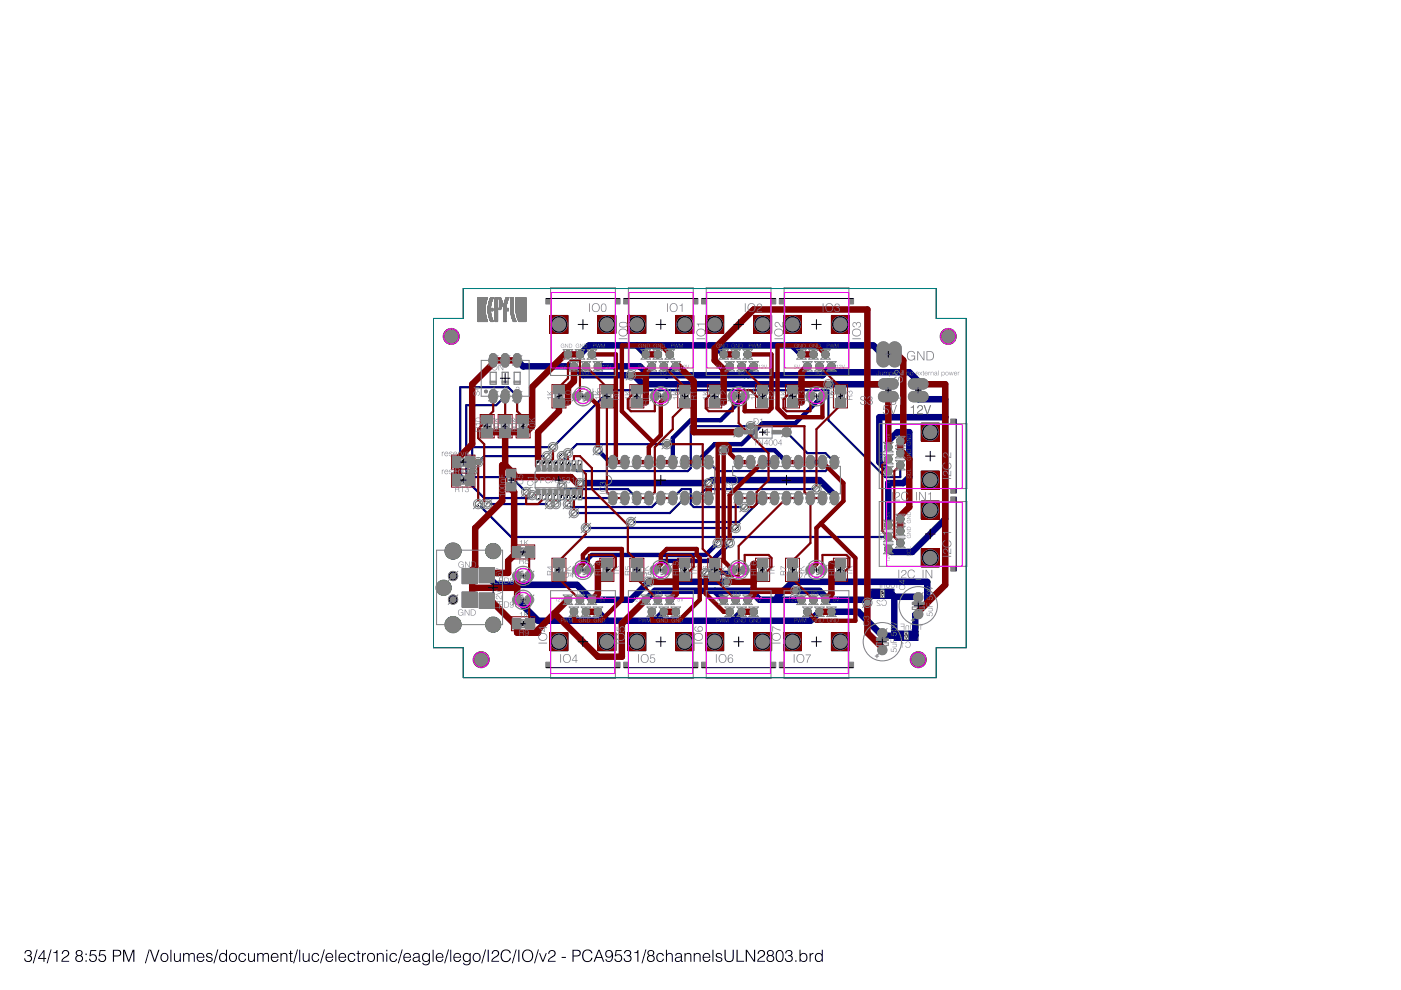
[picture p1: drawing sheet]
<svg xmlns="http://www.w3.org/2000/svg" width="297mm" height="210mm" viewBox="0 0 297 210" stroke-linecap="round" stroke-linejoin="round" font-family="sans-serif">
<path d="M5.4 201.6a.69 .69 0 0 1 1.1 0 .69 .69 0 0 1-.1 1 .76 .76 0 0 1 .3 1.1 .76 .76 0 0 1-1.1 .2l-.4-.3-.1-.4h.2a.58 .58 0 0 0 .5 .7 .58 .58 0 0 0 .7-.6 .58 .58 0 0 0-.6-.6h-.1v-.2a.52 .52 0 0 0 .6-.4 .52 .52 0 0 0-.5-.6 .52 .52 0 0 0-.5 .7h-.2zM7.8 201.3h.2l-.9 2.9h-.2zM9.2 201.5h.2v1.6h.4v.2h-.4v.6h-.2v-.6h-1.1zM9.2 201.8l-.9 1.3h.9zM10.7 201.3h.2l-.8 2.9h-.2zM11.3 201.9a.57 .57 0 0 0 .7-.5h.2v2.5h-.2v-1.8h-.7zM13.3 201.7a.79 .79 0 0 1 1.3 .1 .79 .79 0 0 1-.6 1.2l-.6 .4-.1 .3h1.4v.2h-1.7a2.16 2.16 0 0 1 1.3-1.4 .55 .55 0 0 0-.3-.9 .55 .55 0 0 0-.7 .6h-.2zM16.2 203.3a.6 .6 0 0 0 1.2 0 .6 .6 0 0 0-1.2 0zM16.3 202.1a.47 .47 0 0 0 .9 0 .47 .47 0 0 0-.9 0zM16.3 201.6a.68 .68 0 0 1 1 0 .68 .68 0 0 1-.1 1 .75 .75 0 0 1 .1 1.1 .75 .75 0 0 1-1.1 0 .75 .75 0 0 1 .2-1.1l-.3-.5zM18.1 203.6h.3v.3h-.3zM18.1 202.2h.3v.3h-.3zM19.2 201.5h1.2v.1h-1l-.2 .9a.84 .84 0 0 1 1.2 .3 .84 .84 0 0 1-.4 1.1 .84 .84 0 0 1-1.1-.6h.2a.63 .63 0 0 0 .9 .3 .63 .63 0 0 0 .1-1 .63 .63 0 0 0-.9 .2l-.2-.1zM21.1 201.5h1.3v.1h-1.1l-.1 .9a.84 .84 0 0 1 1.2 .3 .84 .84 0 0 1-.5 1.1 .84 .84 0 0 1-1.1-.6h.3a.63 .63 0 0 0 .9 .3 .63 .63 0 0 0 .1-1 .63 .63 0 0 0-1 .2l-.2-.1zM23.9 201.4h1a.73 .73 0 0 1 .8 .8 .73 .73 0 0 1-1 .6h-.5v1.1h-.3zM24.2 201.6v1h.5a.53 .53 0 0 0 .8-.5 .53 .53 0 0 0-.7-.5zM26.1 201.4h.4l.8 2.2 .8-2.2h.4v2.5h-.2v-2.2l-.9 2.2h-.2l-.9-2.2v2.2h-.2zM31.6 201.3h.2l-.9 2.9h-.2zM31.8 201.4h.2l.8 2.2 .8-2.2h.2l-.9 2.5h-.2zM34 203a.92 .92 0 0 1 1.8 0 .92 .92 0 0 1-1.8 0zM34.5 202.4a.73 .73 0 0 0-.2 1 .73 .73 0 0 0 1 .1l.1-.2a.69 .69 0 0 0-.1-.9 .69 .69 0 0 0-.8 0zM36.1 201.4h.2v2.5h-.2zM36.9 202.1h.2v1.2a.53 .53 0 0 0 .6 .4 .53 .53 0 0 0 .4-.6v-1h.2v1.8h-.2v-.2a.68 .68 0 0 1-.7 .2 .68 .68 0 0 1-.5-.6zM38.8 202.1h.2v.3a.62 .62 0 0 1 .6-.4 .62 .62 0 0 1 .5 .4 .61 .61 0 0 1 .8-.4 .61 .61 0 0 1 .4 .8v1.1h-.2v-1.2a.48 .48 0 0 0-.6-.4 .48 .48 0 0 0-.3 .6v1h-.2v-1.2a.48 .48 0 0 0-.7-.4 .48 .48 0 0 0-.3 .6v1h-.2zM42.1 202.4l-.2 .5h1.2a.58 .58 0 0 0-.3-.6 .58 .58 0 0 0-.7 .1zM41.9 202.3a.82 .82 0 0 1 1-.2 .82 .82 0 0 1 .4 1h-1.4a.61 .61 0 0 0 .5 .7 .61 .61 0 0 0 .7-.4h.2a.89 .89 0 0 1-1.3 .4 .89 .89 0 0 1-.2-1.3zM43.9 202.2a.74 .74 0 0 1 1.2 .4h-.3a.4 .4 0 0 0-.5-.4 .4 .4 0 0 0-.2 .6h.1a.65 .65 0 0 1 .7 .3 .65 .65 0 0 1 .1 .7l-.2 .1a.75 .75 0 0 1-1.1-.6h.2a.47 .47 0 0 0 .5 .6 .47 .47 0 0 0 .4-.7l-.2-.1a.62 .62 0 0 1-.7-.2 .62 .62 0 0 1 0-.7zM46.1 201.3h.2l-.8 2.9h-.2zM46.9 202.4a.73 .73 0 0 0-.2 1 .73 .73 0 0 0 1.1 .2 .74 .74 0 0 0 0-1 .74 .74 0 0 0-.9-.2zM46.8 202.2l.7-.1 .4 .3v-1h.2v2.5h-.2v-.3a.86 .86 0 0 1-1.2 .2 .86 .86 0 0 1-.2-1.2zM48.5 203a.92 .92 0 0 1 1.8 0 .92 .92 0 0 1-1.8 0zM49 202.4a.73 .73 0 0 0-.2 1 .73 .73 0 0 0 1.1 .1l.1-.2a.69 .69 0 0 0-.1-.9 .69 .69 0 0 0-.9 0zM50.9 202.2a.78 .78 0 0 1 1.2 .5h-.2a.65 .65 0 0 0-.9-.3 .65 .65 0 0 0-.2 .9 .58 .58 0 0 0 .6 .5 .58 .58 0 0 0 .5-.5h.3a.86 .86 0 0 1-1.2 .6 .86 .86 0 0 1-.4-1.3zM52.6 202.1h.2v1.2a.53 .53 0 0 0 .6 .4 .53 .53 0 0 0 .4-.6v-1h.2v1.8h-.2v-.2a.68 .68 0 0 1-.7 .2 .68 .68 0 0 1-.5-.6zM54.5 202.1h.2v.3a.62 .62 0 0 1 .6-.4 .62 .62 0 0 1 .6 .4 .61 .61 0 0 1 .7-.4 .61 .61 0 0 1 .4 .8v1.1h-.2v-1.2a.48 .48 0 0 0-.6-.4 .48 .48 0 0 0-.3 .6v1h-.2v-1.2a.48 .48 0 0 0-.6-.4 .48 .48 0 0 0-.4 .6v1h-.2zM57.8 202.4l-.2 .5h1.2a.58 .58 0 0 0-.3-.6 .58 .58 0 0 0-.7 .1zM57.6 202.3a.82 .82 0 0 1 1-.2 .82 .82 0 0 1 .5 1h-1.5a.61 .61 0 0 0 .5 .7 .61 .61 0 0 0 .7-.4h.2a.89 .89 0 0 1-1.3 .4 .89 .89 0 0 1-.2-1.3zM59.5 202.1h.2v.2a.67 .67 0 0 1 .8-.3 .67 .67 0 0 1 .4 .7v1.2h-.2v-1.2a.53 .53 0 0 0-.6-.4 .53 .53 0 0 0-.4 .6v1h-.2zM61.5 201.6h.2v.5h.4v.2h-.4v1.2l.1 .2 .3 .1a.28 .28 0 0 1-.3 .2 .28 .28 0 0 1-.3-.2v-1.5h-.2v-.2h.2zM63 201.3h.2l-.8 2.9h-.2zM63.4 201.4h.2v2.5h-.2zM64.2 202.1h.2v1.2a.53 .53 0 0 0 .6 .4 .53 .53 0 0 0 .4-.6v-1h.2v1.8h-.2v-.2a.68 .68 0 0 1-.7 .2 .68 .68 0 0 1-.5-.6zM66.4 202.2a.78 .78 0 0 1 1.3 .5h-.3a.65 .65 0 0 0-.9-.3 .65 .65 0 0 0-.2 .9 .58 .58 0 0 0 .6 .5 .58 .58 0 0 0 .6-.5h.2a.86 .86 0 0 1-1.2 .6 .86 .86 0 0 1-.4-1.3zM68.7 201.3h.2l-.9 2.9h-.1zM69.4 202.4l-.2 .5h1.2a.58 .58 0 0 0-.3-.6 .58 .58 0 0 0-.7 .1zM69.2 202.3a.82 .82 0 0 1 1-.2 .82 .82 0 0 1 .4 1h-1.4a.61 .61 0 0 0 .5 .7 .61 .61 0 0 0 .7-.4h.2a.89 .89 0 0 1-1.3 .4 .89 .89 0 0 1-.2-1.3zM71.1 201.4h.2v2.5h-.2zM72.2 202.4l-.2 .5h1.2a.58 .58 0 0 0-.4-.6 .58 .58 0 0 0-.6 .1zM72 202.3a.82 .82 0 0 1 1-.2 .82 .82 0 0 1 .4 1h-1.4a.61 .61 0 0 0 .4 .7 .61 .61 0 0 0 .7-.4h.3a.89 .89 0 0 1-1.3 .4 .89 .89 0 0 1-.2-1.3zM74.1 202.2a.78 .78 0 0 1 1.2 .5h-.2a.65 .65 0 0 0-.9-.3 .65 .65 0 0 0-.2 .9 .58 .58 0 0 0 .6 .5 .58 .58 0 0 0 .5-.5h.3a.86 .86 0 0 1-1.2 .6 .86 .86 0 0 1-.4-1.3zM75.9 201.6h.2v.5h.3v.2h-.3v1.2v.2l.3 .1a.28 .28 0 0 1-.2 .2 .28 .28 0 0 1-.3-.2v-1.5h-.3v-.2h.3zM76.8 202.1h.2v.3l.4-.3 .2-.1v.3a.61 .61 0 0 0-.6 .7v.9h-.2zM77.8 203a.92 .92 0 0 1 1.8 0 .92 .92 0 0 1-1.8 0zM78.3 202.4a.73 .73 0 0 0-.2 1 .73 .73 0 0 0 1 .1l.2-.2a.69 .69 0 0 0-.2-.9 .69 .69 0 0 0-.8 0zM79.9 202.1h.2v.2a.67 .67 0 0 1 .8-.3 .67 .67 0 0 1 .5 .7v1.2h-.3v-1.2a.53 .53 0 0 0-.6-.4 .53 .53 0 0 0-.4 .6v1h-.2zM81.9 202.1h.2v1.8h-.2zM81.9 201.4h.2v.3h-.2zM82.9 202.2a.78 .78 0 0 1 1.3 .5h-.3a.65 .65 0 0 0-.9-.3 .65 .65 0 0 0-.2 .9 .58 .58 0 0 0 .6 .5 .58 .58 0 0 0 .6-.5h.2a.86 .86 0 0 1-1.2 .6 .86 .86 0 0 1-.4-1.3zM85.2 201.3h.2l-.8 2.9h-.2zM85.9 202.4l-.2 .5h1.2a.58 .58 0 0 0-.3-.6 .58 .58 0 0 0-.7 .1zM85.7 202.3a.82 .82 0 0 1 1-.2 .82 .82 0 0 1 .5 1h-1.5a.61 .61 0 0 0 .5 .7 .61 .61 0 0 0 .7-.4h.2a.89 .89 0 0 1-1.3 .4 .89 .89 0 0 1-.2-1.3zM87.8 203.2a.43 .43 0 0 0 .1 .6 .43 .43 0 0 0 .7-.2l.2-.6zM87.7 202.3l.3-.2a.65 .65 0 0 1 1 .5v1.1h.2v.2h-.3l-.1-.2a.64 .64 0 0 1-.9 .3 .64 .64 0 0 1-.3-.9l1-.3a.3 .3 0 0 0 .2-.3 .3 .3 0 0 0-.3-.2 .52 .52 0 0 0-.7 .3h-.2zM89.9 202.4a.72 .72 0 0 0-.1 1 .72 .72 0 0 0 1 .2 .72 .72 0 0 0 .1-1.1 .72 .72 0 0 0-1-.1zM89.8 202.2l.6-.2 .5 .4v-.3h.3v1.6a.85 .85 0 0 1-.7 .9 .85 .85 0 0 1-1-.5h.3a.65 .65 0 0 0 .8 .3 .65 .65 0 0 0 .3-.8 .9 .9 0 0 1-1.2 .1 .9 .9 0 0 1-.1-1.2zM91.7 201.4h.2v2.5h-.2zM92.8 202.4l-.2 .5h1.2a.58 .58 0 0 0-.3-.6 .58 .58 0 0 0-.7 .1zM92.6 202.3a.82 .82 0 0 1 1-.2 .82 .82 0 0 1 .4 1h-1.4a.61 .61 0 0 0 .4 .7 .61 .61 0 0 0 .8-.4h.2a.89 .89 0 0 1-1.3 .4 .89 .89 0 0 1-.2-1.3zM95 201.3h.2l-.8 2.9h-.2zM95.5 201.4h.2v2.5h-.2zM96.5 202.4l-.2 .5h1.2a.58 .58 0 0 0-.3-.6 .58 .58 0 0 0-.7 .1zM96.3 202.3a.82 .82 0 0 1 1-.2 .82 .82 0 0 1 .5 1h-1.5a.61 .61 0 0 0 .5 .7 .61 .61 0 0 0 .7-.4h.2a.89 .89 0 0 1-1.3 .4 .89 .89 0 0 1-.2-1.3zM98.5 202.4a.72 .72 0 0 0-.1 1 .72 .72 0 0 0 1 .2 .72 .72 0 0 0 .1-1.1 .72 .72 0 0 0-1-.1zM98.4 202.2l.6-.2 .6 .4v-.3h.2v1.6a.85 .85 0 0 1-.6 .9 .85 .85 0 0 1-1-.5h.2a.65 .65 0 0 0 .8 .3 .65 .65 0 0 0 .4-.8 .9 .9 0 0 1-1.3 .1 .9 .9 0 0 1-.1-1.2zM100.2 203a.92 .92 0 0 1 1.8 0 .92 .92 0 0 1-1.8 0zM100.7 202.4a.73 .73 0 0 0-.2 1 .73 .73 0 0 0 1 .1l.1-.2a.69 .69 0 0 0-.1-.9 .69 .69 0 0 0-.8 0zM102.9 201.3h.2l-.9 2.9h-.2zM103.4 201.4h.2v2.5h-.2zM104.5 201.7a.79 .79 0 0 1 1.3 .1 .79 .79 0 0 1-.6 1.2l-.6 .4-.2 .3h1.4v.2h-1.6a2.16 2.16 0 0 1 1.3-1.4 .55 .55 0 0 0-.3-.9 .55 .55 0 0 0-.7 .6h-.2zM106.5 201.6a1.09 1.09 0 0 1 1.8 .5h-.2a.88 .88 0 0 0-1.1-.5 .88 .88 0 0 0-.6 1 .88 .88 0 0 0 .6 1.1 .88 .88 0 0 0 1.1-.6h.2a1.15 1.15 0 0 1-1.4 .8 1.15 1.15 0 0 1-.7-1.5zM109.3 201.3h.2l-.8 2.9h-.2zM109.9 201.4h.2v2.5h-.2zM111.1 201.6a1.3 1.3 0 0 1 1.9 .7 1.3 1.3 0 0 1-1.1 1.7 1.39 1.39 0 0 1-1.2-1 1.39 1.39 0 0 1 .4-1.4zM111.3 201.7a1.13 1.13 0 0 0-.3 1.4 1.13 1.13 0 0 0 1.3 .6 1.16 1.16 0 0 0 .5-1.3 1.16 1.16 0 0 0-1.2-.9zM114.1 201.3h.2l-.9 2.9h-.2zM114.3 202.1h.2l.6 1.6 .6-1.6h.2l-.7 1.8h-.2zM116.5 201.7a.79 .79 0 0 1 1.2 .1 .79 .79 0 0 1-.5 1.2l-.6 .4-.2 .3h1.4v.2h-1.6a2.16 2.16 0 0 1 1.2-1.4 .55 .55 0 0 0-.3-.9 .55 .55 0 0 0-.6 .6h-.3zM119.1 202.9h.9v.2h-.9zM121.4 201.4h.9a.73 .73 0 0 1 .8 .8 .73 .73 0 0 1-.9 .6h-.6v1.1h-.2zM121.6 201.6v1h.6a.53 .53 0 0 0 .7-.5 .53 .53 0 0 0-.7-.5zM123.8 201.6a1.09 1.09 0 0 1 1.8 .5h-.2a.88 .88 0 0 0-1.1-.5 .88 .88 0 0 0-.6 1 .88 .88 0 0 0 .6 1.1 .88 .88 0 0 0 1.1-.6h.2a1.15 1.15 0 0 1-1.4 .8 1.15 1.15 0 0 1-.8-1.5zM126.9 201.4h.2l1 2.5h-.2l-.3-.8h-1.2l-.3 .8h-.2zM127 201.6l-.5 1.3h1zM128.5 201.7a.93 .93 0 0 1 1.1-.1 .93 .93 0 0 1 .4 1.1 .91 .91 0 0 1-.4 1.1 .91 .91 0 0 1-1.2-.3v-.1h.2a.6 .6 0 0 0 .7 .3 .6 .6 0 0 0 .4-.7l.1-.3a.81 .81 0 0 1-1.2 .2 .81 .81 0 0 1-.1-1.2zM128.5 202.2a.61 .61 0 0 0 1.2 0 .61 .61 0 0 0-1.2 0zM130.5 201.5h1.3v.1h-1.1l-.1 .9a.84 .84 0 0 1 1.2 .3 .84 .84 0 0 1-.5 1.1 .84 .84 0 0 1-1-.6h.2a.63 .63 0 0 0 .9 .3 .63 .63 0 0 0 .1-1 .63 .63 0 0 0-1 .2l-.2-.1zM132.5 201.6a.69 .69 0 0 1 1.1 0 .69 .69 0 0 1-.1 1 .76 .76 0 0 1 .3 1.1 .76 .76 0 0 1-1.1 .2l-.4-.3-.1-.4h.2a.58 .58 0 0 0 .5 .7 .58 .58 0 0 0 .7-.6 .58 .58 0 0 0-.6-.6h-.1v-.2a.52 .52 0 0 0 .6-.4 .52 .52 0 0 0-.5-.6 .52 .52 0 0 0-.5 .7h-.2zM134.5 201.9a.57 .57 0 0 0 .7-.5h.2v2.5h-.3v-1.8h-.6zM136.8 201.3h.2l-.8 2.9h-.2zM137.4 203.3a.6 .6 0 0 0 1.2 0 .6 .6 0 0 0-1.2 0zM137.5 202.1a.47 .47 0 0 0 .9 0 .47 .47 0 0 0-.9 0zM137.5 201.6a.68 .68 0 0 1 1 0 .68 .68 0 0 1-.1 1 .75 .75 0 0 1 .1 1.1 .75 .75 0 0 1-1.1 0 .75 .75 0 0 1 .2-1.1l-.3-.5zM139.5 202.2a.78 .78 0 0 1 1.2 .5h-.2a.65 .65 0 0 0-.9-.3 .65 .65 0 0 0-.2 .9 .58 .58 0 0 0 .6 .5 .58 .58 0 0 0 .5-.5h.3a.86 .86 0 0 1-1.2 .6 .86 .86 0 0 1-.4-1.3zM141.2 201.4h.2v.9a.67 .67 0 0 1 .8-.3 .67 .67 0 0 1 .4 .7v1.2h-.2v-1.2a.53 .53 0 0 0-.6-.4 .53 .53 0 0 0-.4 .6v1h-.2zM143.4 203.2a.43 .43 0 0 0 .1 .6 .43 .43 0 0 0 .7-.2l.2-.6zM143.3 202.3l.3-.2a.65 .65 0 0 1 1 .5v1.1h.2v.2h-.3l-.1-.2a.64 .64 0 0 1-.9 .3 .64 .64 0 0 1-.3-.9l1-.3a.3 .3 0 0 0 .2-.3 .3 .3 0 0 0-.3-.2 .52 .52 0 0 0-.7 .3h-.2zM145.1 202.1h.2v.2a.67 .67 0 0 1 .8-.3 .67 .67 0 0 1 .5 .7v1.2h-.2v-1.2a.53 .53 0 0 0-.7-.4 .53 .53 0 0 0-.4 .6v1h-.2zM147.1 202.1h.2v.2a.67 .67 0 0 1 .8-.3 .67 .67 0 0 1 .4 .7v1.2h-.2v-1.2a.53 .53 0 0 0-.6-.4 .53 .53 0 0 0-.4 .6v1h-.2zM149.4 202.4l-.2 .5h1.2a.58 .58 0 0 0-.4-.6 .58 .58 0 0 0-.6 .1zM149.2 202.3a.82 .82 0 0 1 1-.2 .82 .82 0 0 1 .4 1h-1.4a.61 .61 0 0 0 .4 .7 .61 .61 0 0 0 .8-.4h.2a.89 .89 0 0 1-1.3 .4 .89 .89 0 0 1-.2-1.3zM151.1 201.4h.2v2.5h-.2zM151.9 202.2a.74 .74 0 0 1 1.2 .4h-.2a.4 .4 0 0 0-.5-.4 .4 .4 0 0 0-.2 .6h.1a.65 .65 0 0 1 .7 .3 .65 .65 0 0 1 0 .7l-.2 .1a.75 .75 0 0 1-1.1-.6h.2a.47 .47 0 0 0 .6 .6 .47 .47 0 0 0 .3-.7l-.2-.1a.62 .62 0 0 1-.7-.2 .62 .62 0 0 1 0-.7zM153.6 201.4h.2v1.5a.76 .76 0 0 0 .8 .9 .76 .76 0 0 0 .7-.9v-1.5h.3v1.6a.99 .99 0 0 1-1 1 .99 .99 0 0 1-1-1zM156.2 201.4h.2v2.3h1.4v.2h-1.6zM158.1 201.4h.3l1.5 2.2v-2.2h.2v2.5h-.3l-1.4-2.2v2.2h-.3zM160.9 201.7a.79 .79 0 0 1 1.2 .1 .79 .79 0 0 1-.5 1.2l-.6 .4-.2 .3h1.4v.2h-1.6a2.16 2.16 0 0 1 1.2-1.4 .55 .55 0 0 0-.3-.9 .55 .55 0 0 0-.6 .6h-.3zM162.8 203.3a.58 .58 0 0 0 1.1 0 .58 .58 0 0 0-1.1 0zM162.8 202.1a.5 .5 0 0 0 1 0 .5 .5 0 0 0-1 0zM162.8 201.6a.68 .68 0 0 1 1 0 .68 .68 0 0 1-.1 1 .75 .75 0 0 1 .2 1.1 .75 .75 0 0 1-1.2 0 .75 .75 0 0 1 .2-1.1l-.3-.5zM165 201.7a1.58 1.58 0 0 0 .1 2.1 .88 .88 0 0 0 .8-1.3 .66 .66 0 0 0-.2-.7 .66 .66 0 0 0-.7-.1zM164.7 201.7a.91 .91 0 0 1 1.1-.1 .91 .91 0 0 1 .3 1.1 .91 .91 0 0 1-.8 1.3 .91 .91 0 0 1-.8-1.3zM166.7 201.6a.69 .69 0 0 1 1.1 0 .69 .69 0 0 1-.1 1 .76 .76 0 0 1 .3 1.1 .76 .76 0 0 1-1.1 .2l-.4-.3-.1-.4h.2a.58 .58 0 0 0 .5 .7 .58 .58 0 0 0 .7-.6 .58 .58 0 0 0-.6-.6h-.1v-.2a.52 .52 0 0 0 .6-.4 .52 .52 0 0 0-.5-.6 .52 .52 0 0 0-.5 .7h-.2zM168.6 203.6h.3v.3h-.3zM170 202.4a.74 .74 0 0 0-.2 1 .74 .74 0 0 0 1 .2 .74 .74 0 0 0 .1-1 .74 .74 0 0 0-.9-.2zM169.5 201.4h.2v1a.9 .9 0 0 1 1.3-.1 .9 .9 0 0 1 .1 1.3 .79 .79 0 0 1-1.4 0v.3h-.2zM171.7 202.1h.2v.3l.4-.3 .2-.1v.3a.61 .61 0 0 0-.6 .7v.9h-.2zM173.2 202.4a.73 .73 0 0 0-.2 1 .73 .73 0 0 0 1.1 .2 .74 .74 0 0 0 .1-1 .74 .74 0 0 0-1-.2zM173.1 202.2l.7-.1 .4 .3v-1h.2v2.5h-.2v-.3a.86 .86 0 0 1-1.2 .2 .86 .86 0 0 1-.2-1.2z" fill-rule="evenodd" fill="#000"/>
<path d="M186.5 125.9h1.2M187.1 125.3v1.2M191.5 134.8h1.2M192.2 134.2v1.2" fill="none" stroke="#000" stroke-width=".21"/>
<g fill="#808080">
<path d="M195.2 132.3v1.2h.1v-.9l.3-.1zM194.1 132.5a.39 .39 0 0 1 .5 0 .39 .39 0 0 1 .1 .5 .35 .35 0 0 1-.5 .4 .35 .35 0 0 1-.2-.5zM194.1 132.4a.8 .8 0 0 0 .2 1.1 .64 .64 0 0 0 .5-.6 .64 .64 0 0 0-.6-.6zM193.1 132.5a.39 .39 0 0 1 .5 0 .39 .39 0 0 1 .1 .5 .35 .35 0 0 1-.4 .4 .35 .35 0 0 1-.2-.5zM193.1 132.4a.8 .8 0 0 0 .3 1.1 .64 .64 0 0 0 .4-.6 .64 .64 0 0 0-.6-.6zM192.1 132.6l-.1 .9 .1-.6a.26 .26 0 0 1 .3-.2 .26 .26 0 0 1 .2 .3l.1 .5v-.9l-.1 .1-.2-.1zM190.9 132.2l.7 .1v.5l-.6 .1h.6v.6h.1v-1.3z" fill-rule="evenodd"/>
<path d="M190.1 123.4v1.2h.1v-.9l.3-.1zM189.1 123.6a.39 .39 0 0 1 .5 0 .39 .39 0 0 1 0 .6 .35 .35 0 0 1-.4 .4 .35 .35 0 0 1-.2-.6zM189 123.5a.8 .8 0 0 0 .3 1.2 .64 .64 0 0 0 .4-.7 .64 .64 0 0 0-.6-.6zM188.1 123.6a.39 .39 0 0 1 .5 0 .39 .39 0 0 1 0 .6 .35 .35 0 0 1-.4 .4 .35 .35 0 0 1-.2-.6zM188 123.5a.8 .8 0 0 0 .3 1.2 .64 .64 0 0 0 .4-.7 .64 .64 0 0 0-.6-.6zM187 123.8l-.1 .8 .1-.6a.26 .26 0 0 1 .4-.2 .26 .26 0 0 1 .2 .3l.1 .5v-.9l-.1 .1-.3-.1zM185.8 123.4l.7 .1v.4l-.6 .1h.6v.6h.2v-1.2z" fill-rule="evenodd"/>
<path d="M192.1 136.2l-.1 .2h.1a.52 .52 0 0 1 .8 .1 .52 .52 0 0 1-.3 .8l-.3-.1-.3-.3a.61 .61 0 0 0 .8 .4 .61 .61 0 0 0 .2-.9 .58 .58 0 0 0-.9-.2zM191.2 136.1v1.2h.1v-.9l.3-.1z" fill-rule="evenodd"/>
<path d="M187 127.3l-.1 .2h.1a.52 .52 0 0 1 .9 .1 .52 .52 0 0 1-.4 .8l-.3-.1-.3-.3a.61 .61 0 0 0 .8 .4 .61 .61 0 0 0 .2-.9 .58 .58 0 0 0-.9-.2zM186 127.3a.8 .8 0 0 0 .5 .9l.1 .2h-.7h.8l-.1-.2a.84 .84 0 0 1-.6-.8l.4-.1 .1 .3a.26 .26 0 0 0 .1-.3 .26 .26 0 0 0-.3-.1z" fill-rule="evenodd"/>
</g>
<path d="M186.1 126.7h1.9M186.1 125.1h1.9M191.2 135.6h1.9M191.2 134h1.9" fill="none" stroke="#808080" stroke-width=".21"/>
<g fill="#808080" stroke="#808080" stroke-width=".21">
<path d="M190.4 133.9h.8v1.7h-.8z"/>
<path d="M193.1 133.9h.8v1.7h-.8z"/>
<path d="M185.4 125.1h.7v1.6h-.7z"/>
<path d="M188 125.1h.8v1.6h-.8z"/>
<path d="M192 134.4h.3v.8h-.3z"/>
<path d="M186.9 125.5h.4v.8h-.4z"/>
<path d="M189.9 133.9h1.7v1.8h-1.7z"/>
<path d="M192.7 133.9h1.7v1.8h-1.7z"/>
<path d="M184.9 125h1.6v1.8h-1.6z"/>
<path d="M187.7 125h1.6v1.8h-1.6z"/>
<path d="M156 104.5a.77 .77 0 0 1 .8-.3 .77 .77 0 0 1 .6 .6v1.6a.77 .77 0 0 1-.8 .6 .77 .77 0 0 1-.7-.6v-1.6z"/>
<path d="M158.5 104.5a.77 .77 0 0 1 .8-.3 .77 .77 0 0 1 .6 .6v1.6a.77 .77 0 0 1-.7 .6 .77 .77 0 0 1-.8-.6v-1.6z"/>
<path d="M171.2 104.5a.77 .77 0 0 1 .8-.3 .77 .77 0 0 1 .6 .6v1.6a.77 .77 0 0 1-.8 .6 .77 .77 0 0 1-.7-.6v-1.6z"/>
<path d="M173.8 104.5a.77 .77 0 0 1 .8-.3 .77 .77 0 0 1 .5 .6v1.6a.77 .77 0 0 1-.7 .6 .77 .77 0 0 1-.8-.6v-1.6z"/>
<path d="M161.1 104.5a.77 .77 0 0 1 .8-.3 .77 .77 0 0 1 .6 .6v1.6a.77 .77 0 0 1-.8 .6 .77 .77 0 0 1-.8-.6v-1.6z"/>
<path d="M163.6 104.5a.77 .77 0 0 1 .8-.3 .77 .77 0 0 1 .6 .6v1.6a.77 .77 0 0 1-.8 .6 .77 .77 0 0 1-.8-.6v-1.6z"/>
<path d="M168.7 104.5a.77 .77 0 0 1 .8-.3 .77 .77 0 0 1 .6 .6v1.6a.77 .77 0 0 1-.8 .6 .77 .77 0 0 1-.8-.6v-1.6z"/>
<path d="M166.1 104.5a.77 .77 0 0 1 .8-.3 .77 .77 0 0 1 .6 .6v1.6a.77 .77 0 0 1-.7 .6 .77 .77 0 0 1-.8-.6v-1.6z"/>
<path d="M176.3 104.5a.77 .77 0 0 1 .8-.3 .77 .77 0 0 1 .6 .6v1.6a.77 .77 0 0 1-.8 .6 .77 .77 0 0 1-.8-.6v-1.6z"/>
<path d="M176.3 96.9a.77 .77 0 0 1 .8-.3 .77 .77 0 0 1 .6 .6v1.5a.77 .77 0 0 1-.8 .7 .77 .77 0 0 1-.8-.7v-1.5z"/>
<path d="M173.8 96.9a.77 .77 0 0 1 .8-.3 .77 .77 0 0 1 .5 .6v1.5a.77 .77 0 0 1-.7 .7 .77 .77 0 0 1-.8-.7v-1.5z"/>
<path d="M171.2 96.9a.77 .77 0 0 1 .8-.3 .77 .77 0 0 1 .6 .6v1.5a.77 .77 0 0 1-.8 .7 .77 .77 0 0 1-.7-.7v-1.5z"/>
<path d="M168.7 96.9a.77 .77 0 0 1 .8-.3 .77 .77 0 0 1 .6 .6v1.5a.77 .77 0 0 1-.8 .7 .77 .77 0 0 1-.8-.7v-1.5z"/>
<path d="M166.1 96.9a.77 .77 0 0 1 .8-.3 .77 .77 0 0 1 .6 .6v1.5a.77 .77 0 0 1-.7 .7 .77 .77 0 0 1-.8-.7v-1.5z"/>
<path d="M163.6 96.9a.77 .77 0 0 1 .8-.3 .77 .77 0 0 1 .6 .6v1.5a.77 .77 0 0 1-.8 .7 .77 .77 0 0 1-.8-.7v-1.5z"/>
<path d="M161.1 96.9a.77 .77 0 0 1 .8-.3 .77 .77 0 0 1 .6 .6v1.5a.77 .77 0 0 1-.8 .7 .77 .77 0 0 1-.8-.7v-1.5z"/>
<path d="M158.5 96.9a.77 .77 0 0 1 .8-.3 .77 .77 0 0 1 .6 .6v1.5a.77 .77 0 0 1-.7 .7 .77 .77 0 0 1-.8-.7v-1.5z"/>
<path d="M156 96.9a.77 .77 0 0 1 .8-.3 .77 .77 0 0 1 .6 .6v1.5a.77 .77 0 0 1-.8 .7 .77 .77 0 0 1-.7-.7v-1.5z"/>
<path d="M129.3 104.5a.77 .77 0 0 1 .8-.3 .77 .77 0 0 1 .6 .6v1.6a.77 .77 0 0 1-.8 .6 .77 .77 0 0 1-.7-.6v-1.6z"/>
<path d="M131.9 104.5a.77 .77 0 0 1 .8-.3 .77 .77 0 0 1 .5 .6v1.6a.77 .77 0 0 1-.7 .6 .77 .77 0 0 1-.8-.6v-1.6z"/>
<path d="M144.6 104.5a.77 .77 0 0 1 .8-.3 .77 .77 0 0 1 .5 .6v1.6a.77 .77 0 0 1-.7 .6 .77 .77 0 0 1-.8-.6v-1.6z"/>
<path d="M147.1 104.5a.77 .77 0 0 1 .8-.3 .77 .77 0 0 1 .6 .6v1.6a.77 .77 0 0 1-.8 .6 .77 .77 0 0 1-.7-.6v-1.6z"/>
<path d="M134.4 104.5a.77 .77 0 0 1 .8-.3 .77 .77 0 0 1 .6 .6v1.6a.77 .77 0 0 1-.8 .6 .77 .77 0 0 1-.7-.6v-1.6z"/>
<path d="M136.9 104.5a.77 .77 0 0 1 .9-.3 .77 .77 0 0 1 .5 .6v1.6a.77 .77 0 0 1-.7 .6 .77 .77 0 0 1-.8-.6v-1.6z"/>
<path d="M142 104.5a.77 .77 0 0 1 .8-.3 .77 .77 0 0 1 .6 .6v1.6a.77 .77 0 0 1-.8 .6 .77 .77 0 0 1-.7-.6v-1.6z"/>
<path d="M139.5 104.5a.77 .77 0 0 1 .8-.3 .77 .77 0 0 1 .6 .6v1.6a.77 .77 0 0 1-.8 .6 .77 .77 0 0 1-.8-.6v-1.6z"/>
<path d="M149.6 104.5a.77 .77 0 0 1 .9-.3 .77 .77 0 0 1 .5 .6v1.6a.77 .77 0 0 1-.7 .6 .77 .77 0 0 1-.8-.6v-1.6z"/>
<path d="M149.6 96.9a.77 .77 0 0 1 .9-.3 .77 .77 0 0 1 .5 .6v1.5a.77 .77 0 0 1-.7 .7 .77 .77 0 0 1-.8-.7v-1.5z"/>
<path d="M147.1 96.9a.77 .77 0 0 1 .8-.3 .77 .77 0 0 1 .6 .6v1.5a.77 .77 0 0 1-.8 .7 .77 .77 0 0 1-.7-.7v-1.5z"/>
<path d="M144.6 96.9a.77 .77 0 0 1 .8-.3 .77 .77 0 0 1 .5 .6v1.5a.77 .77 0 0 1-.7 .7 .77 .77 0 0 1-.8-.7v-1.5z"/>
<path d="M142 96.9a.77 .77 0 0 1 .8-.3 .77 .77 0 0 1 .6 .6v1.5a.77 .77 0 0 1-.8 .7 .77 .77 0 0 1-.7-.7v-1.5z"/>
<path d="M139.5 96.9a.77 .77 0 0 1 .8-.3 .77 .77 0 0 1 .6 .6v1.5a.77 .77 0 0 1-.8 .7 .77 .77 0 0 1-.8-.7v-1.5z"/>
<path d="M136.9 96.9a.77 .77 0 0 1 .9-.3 .77 .77 0 0 1 .5 .6v1.5a.77 .77 0 0 1-.7 .7 .77 .77 0 0 1-.8-.7v-1.5z"/>
<path d="M134.4 96.9a.77 .77 0 0 1 .8-.3 .77 .77 0 0 1 .6 .6v1.5a.77 .77 0 0 1-.8 .7 .77 .77 0 0 1-.7-.7v-1.5z"/>
<path d="M131.9 96.9a.77 .77 0 0 1 .8-.3 .77 .77 0 0 1 .5 .6v1.5a.77 .77 0 0 1-.7 .7 .77 .77 0 0 1-.8-.7v-1.5z"/>
<path d="M129.3 96.9a.77 .77 0 0 1 .8-.3 .77 .77 0 0 1 .6 .6v1.5a.77 .77 0 0 1-.8 .7 .77 .77 0 0 1-.7-.7v-1.5z"/>
<path d="M192.8 80.7l.7-.4h2.3a1.11 1.11 0 0 1 1 1.1 1.11 1.11 0 0 1-1 1.1h-2.3a1.13 1.13 0 0 1-.7-1.8z"/>
<path d="M192.8 83.4l.7-.4h2.3a1.11 1.11 0 0 1 1 1.1 1.11 1.11 0 0 1-1 1.1h-2.3a1.13 1.13 0 0 1-.7-1.8z"/>
<path d="M186.5 80.7l.7-.4h2.3a1.11 1.11 0 0 1 .9 1.1 1.11 1.11 0 0 1-.9 1.1h-2.3a1.13 1.13 0 0 1-.7-1.8z"/>
<path d="M186.5 83.4l.7-.4h2.3a1.11 1.11 0 0 1 .9 1.1 1.11 1.11 0 0 1-.9 1.1h-2.3a1.13 1.13 0 0 1-.7-1.8z"/>
<path d="M101.6 120.3h3.2v3.2h-3.2z"/>
<path d="M98 120.5h3.2v3.2h-3.2z"/>
<path d="M98 125.5h3.2v3.2h-3.2z"/>
<path d="M101.6 125.7h3.2v3.2h-3.2z"/>
<path d="M186.2 73a1.36 1.36 0 0 1 1.5-.5 1.36 1.36 0 0 1 1 1.2v2.8a1.38 1.38 0 0 1-1.4 1.3 1.38 1.38 0 0 1-1.4-1.3v-2.8z"/>
<path d="M188.6 73a1.36 1.36 0 0 1 1.5-.5 1.36 1.36 0 0 1 1 1.2v2.8a1.38 1.38 0 0 1-1.4 1.3 1.38 1.38 0 0 1-1.4-1.3v-2.8z"/>
<path d="M103.9 82.9a.77 .77 0 0 1 .9-.3 .77 .77 0 0 1 .5 .6v1.6a.77 .77 0 0 1-.7 .7 .77 .77 0 0 1-.8-.7v-1.6z"/>
<path d="M106.5 82.9a.77 .77 0 0 1 .8-.3 .77 .77 0 0 1 .6 .6v1.6a.77 .77 0 0 1-.8 .7 .77 .77 0 0 1-.8-.7v-1.6z"/>
<path d="M109 82.9a.77 .77 0 0 1 .8-.3 .77 .77 0 0 1 .6 .6v1.6a.77 .77 0 0 1-.8 .7 .77 .77 0 0 1-.7-.7v-1.6z"/>
<path d="M109 75.3a.77 .77 0 0 1 .8-.3 .77 .77 0 0 1 .6 .6v1.6a.77 .77 0 0 1-.8 .6 .77 .77 0 0 1-.7-.6v-1.6z"/>
<path d="M106.5 75.3a.77 .77 0 0 1 .8-.3 .77 .77 0 0 1 .6 .6v1.6a.77 .77 0 0 1-.8 .6 .77 .77 0 0 1-.8-.6v-1.6z"/>
<path d="M103.9 75.3a.77 .77 0 0 1 .9-.3 .77 .77 0 0 1 .5 .6v1.6a.77 .77 0 0 1-.7 .6 .77 .77 0 0 1-.8-.6v-1.6z"/>
<path d="M189.8 133.8h1.9v2h-1.9z"/>
<path d="M192.6 133.8h1.9v2h-1.9z"/>
<path d="M184.8 124.9h1.8v2h-1.8z"/>
<path d="M187.6 124.9h1.8v2h-1.8z"/>
<circle cx="124.9" cy="120.8" r=".83"/>
<circle cx="122.3" cy="120.8" r=".83"/>
<circle cx="141.4" cy="120.8" r=".83"/>
<circle cx="138.8" cy="120.8" r=".83"/>
<circle cx="157.9" cy="120.8" r=".83"/>
<circle cx="155.3" cy="120.8" r=".83"/>
<circle cx="174.4" cy="120.8" r=".83"/>
<circle cx="171.8" cy="120.8" r=".83"/>
<circle cx="155.3" cy="84" r=".83"/>
<circle cx="157.9" cy="84" r=".83"/>
<circle cx="171.8" cy="84" r=".83"/>
<circle cx="174.4" cy="84" r=".83"/>
<circle cx="122.3" cy="84" r=".83"/>
<circle cx="124.9" cy="84" r=".83"/>
<circle cx="138.8" cy="84" r=".83"/>
<circle cx="141.4" cy="84" r=".83"/>
<circle cx="112.2" cy="122.1" r=".83"/>
<circle cx="109.6" cy="122.1" r=".83"/>
<circle cx="112.2" cy="127.2" r=".83"/>
<circle cx="109.6" cy="127.2" r=".83"/>
<circle cx="187.1" cy="134.3" r=".99"/>
<circle cx="194.7" cy="126.7" r=".99"/>
</g>
<g fill="#808080" stroke="#808080" stroke-width=".21">
<circle cx="95.7" cy="71.3" r="1.69"/>
<circle cx="102" cy="139.9" r="1.69"/>
<circle cx="194.7" cy="139.9" r="1.69"/>
<circle cx="201" cy="71.3" r="1.69"/>
<circle cx="124.2" cy="129.7" r=".8"/>
<circle cx="123" cy="127.2" r=".8"/>
<circle cx="121.7" cy="129.7" r=".8"/>
<circle cx="125.5" cy="127.2" r=".8"/>
<circle cx="120.4" cy="127.2" r=".8"/>
<circle cx="126.8" cy="129.7" r=".8"/>
<circle cx="118.5" cy="136.1" r="1.74"/>
<circle cx="128.7" cy="136.1" r="1.74"/>
<circle cx="140.7" cy="129.7" r=".8"/>
<circle cx="139.5" cy="127.2" r=".8"/>
<circle cx="138.2" cy="129.7" r=".8"/>
<circle cx="142" cy="127.2" r=".8"/>
<circle cx="136.9" cy="127.2" r=".8"/>
<circle cx="143.3" cy="129.7" r=".8"/>
<circle cx="135" cy="136.1" r="1.74"/>
<circle cx="145.2" cy="136.1" r="1.74"/>
<circle cx="157.2" cy="129.7" r=".8"/>
<circle cx="156" cy="127.2" r=".8"/>
<circle cx="154.7" cy="129.7" r=".8"/>
<circle cx="158.5" cy="127.2" r=".8"/>
<circle cx="153.4" cy="127.2" r=".8"/>
<circle cx="159.8" cy="129.7" r=".8"/>
<circle cx="151.5" cy="136.1" r="1.74"/>
<circle cx="161.7" cy="136.1" r="1.74"/>
<circle cx="173.7" cy="129.7" r=".8"/>
<circle cx="172.5" cy="127.2" r=".8"/>
<circle cx="171.2" cy="129.7" r=".8"/>
<circle cx="175" cy="127.2" r=".8"/>
<circle cx="169.9" cy="127.2" r=".8"/>
<circle cx="176.3" cy="129.7" r=".8"/>
<circle cx="168" cy="136.1" r="1.74"/>
<circle cx="178.2" cy="136.1" r="1.74"/>
<circle cx="156" cy="75.1" r=".8"/>
<circle cx="157.2" cy="77.7" r=".8"/>
<circle cx="158.5" cy="75.1" r=".8"/>
<circle cx="154.7" cy="77.7" r=".8"/>
<circle cx="159.8" cy="77.7" r=".8"/>
<circle cx="153.4" cy="75.1" r=".8"/>
<circle cx="161.7" cy="68.8" r="1.74"/>
<circle cx="151.5" cy="68.8" r="1.74"/>
<circle cx="172.5" cy="75.1" r=".8"/>
<circle cx="173.7" cy="77.7" r=".8"/>
<circle cx="175" cy="75.1" r=".8"/>
<circle cx="171.2" cy="77.7" r=".8"/>
<circle cx="176.3" cy="77.7" r=".8"/>
<circle cx="169.9" cy="75.1" r=".8"/>
<circle cx="178.2" cy="68.8" r="1.74"/>
<circle cx="168" cy="68.8" r="1.74"/>
<circle cx="123" cy="75.1" r=".8"/>
<circle cx="124.2" cy="77.7" r=".8"/>
<circle cx="125.5" cy="75.1" r=".8"/>
<circle cx="121.7" cy="77.7" r=".8"/>
<circle cx="126.8" cy="77.7" r=".8"/>
<circle cx="120.4" cy="75.1" r=".8"/>
<circle cx="128.7" cy="68.8" r="1.74"/>
<circle cx="118.5" cy="68.8" r="1.74"/>
<circle cx="139.5" cy="75.1" r=".8"/>
<circle cx="140.7" cy="77.7" r=".8"/>
<circle cx="142" cy="75.1" r=".8"/>
<circle cx="138.2" cy="77.7" r=".8"/>
<circle cx="143.3" cy="77.7" r=".8"/>
<circle cx="136.9" cy="75.1" r=".8"/>
<circle cx="145.2" cy="68.8" r="1.74"/>
<circle cx="135" cy="68.8" r="1.74"/>
<circle cx="190.9" cy="112.6" r=".8"/>
<circle cx="188.3" cy="113.9" r=".8"/>
<circle cx="190.9" cy="115.1" r=".8"/>
<circle cx="188.3" cy="111.3" r=".8"/>
<circle cx="188.3" cy="116.4" r=".8"/>
<circle cx="190.9" cy="110" r=".8"/>
<circle cx="197.2" cy="118.3" r="1.74"/>
<circle cx="197.2" cy="108.1" r="1.74"/>
<circle cx="166.8" cy="91.6" r=".93"/>
<circle cx="156.6" cy="91.6" r=".93"/>
<circle cx="104.6" cy="132.4" r="1.61"/>
<circle cx="104.6" cy="116.8" r="1.61"/>
<circle cx="96.1" cy="132.4" r="1.71"/>
<circle cx="96.1" cy="116.8" r="1.71"/>
<circle cx="94.1" cy="124.6" r="1.61"/>
<circle cx="96.1" cy="127.1" r=".95"/>
<circle cx="96.1" cy="122.1" r=".95"/>
<circle cx="190.9" cy="96.1" r=".8"/>
<circle cx="188.3" cy="97.3" r=".8"/>
<circle cx="190.9" cy="98.6" r=".8"/>
<circle cx="188.3" cy="94.8" r=".8"/>
<circle cx="188.3" cy="99.9" r=".8"/>
<circle cx="190.9" cy="93.5" r=".8"/>
<circle cx="197.2" cy="101.8" r="1.74"/>
<circle cx="197.2" cy="91.6" r="1.74"/>
<circle cx="187.1" cy="137.8" r=".91"/>
<circle cx="194.7" cy="130.2" r=".91"/>
<circle cx="150.3" cy="102.4" r=".61"/>
<circle cx="123" cy="102.4" r=".61"/>
<circle cx="137.6" cy="123.4" r=".61"/>
<circle cx="154.1" cy="123.4" r=".61"/>
<circle cx="133.8" cy="79.6" r=".61"/>
<circle cx="183.9" cy="127.8" r=".61"/>
<circle cx="175.6" cy="81.5" r=".61"/>
<circle cx="168.7" cy="125.3" r=".61"/>
<circle cx="154.7" cy="115.1" r=".61"/>
<circle cx="117.9" cy="106.9" r=".61"/>
<circle cx="119.1" cy="103.1" r=".61"/>
<circle cx="120.4" cy="106.9" r=".61"/>
<circle cx="157.9" cy="107.5" r=".61"/>
<circle cx="121.7" cy="108.8" r=".61"/>
<circle cx="173.1" cy="103.7" r=".61"/>
<circle cx="156" cy="112" r=".61"/>
<circle cx="124.2" cy="112" r=".61"/>
<circle cx="133.8" cy="110.7" r=".61"/>
<circle cx="120.4" cy="96.1" r=".61"/>
<circle cx="141.4" cy="94.2" r=".61"/>
<circle cx="119.1" cy="96.7" r=".61"/>
<circle cx="159.2" cy="90.4" r=".61"/>
<circle cx="126.8" cy="95.4" r=".61"/>
<circle cx="101.4" cy="98" r=".61"/>
<circle cx="116" cy="96.7" r=".61"/>
<circle cx="101.4" cy="106.9" r=".61"/>
<circle cx="100.1" cy="99.9" r=".61"/>
<circle cx="117.2" cy="94.8" r=".61"/>
<circle cx="149.6" cy="121.5" r=".61"/>
<circle cx="153.4" cy="95.4" r=".61"/>
<circle cx="152.2" cy="115.1" r=".61"/>
<circle cx="112.8" cy="105" r=".61"/>
<circle cx="111.5" cy="104.3" r=".61"/>
<circle cx="116.6" cy="106.9" r=".61"/>
<circle cx="103.3" cy="106.9" r=".61"/>
</g>
<path d="M184.6 124.9h4.9v2h-4.9zM189.7 133.8h4.9v2h-4.9z" fill="none" stroke="#000080" stroke-width=".21"/>
<g fill="#000080" stroke="#000080" stroke-width=".21">
<path d="M116.6 134.2h3.8v3.8h-3.8z"/>
<path d="M126.8 134.2h3.8v3.8h-3.8z"/>
<path d="M133.1 134.2h3.8v3.8h-3.8z"/>
<path d="M143.3 134.2h3.8v3.8h-3.8z"/>
<path d="M149.6 134.2h3.8v3.8h-3.8z"/>
<path d="M159.8 134.2h3.8v3.8h-3.8z"/>
<path d="M166.1 134.2h3.8v3.8h-3.8z"/>
<path d="M176.3 134.2h3.8v3.8h-3.8z"/>
<path d="M159.8 66.9h3.8v3.8h-3.8z"/>
<path d="M149.6 66.9h3.8v3.8h-3.8z"/>
<path d="M176.3 66.9h3.8v3.8h-3.8z"/>
<path d="M166.1 66.9h3.8v3.8h-3.8z"/>
<path d="M126.8 66.9h3.8v3.8h-3.8z"/>
<path d="M116.6 66.9h3.8v3.8h-3.8z"/>
<path d="M143.3 66.9h3.8v3.8h-3.8z"/>
<path d="M133.1 66.9h3.8v3.8h-3.8z"/>
<path d="M195.3 116.4h3.8v3.8h-3.8z"/>
<path d="M195.3 106.2h3.8v3.8h-3.8z"/>
<path d="M195.3 99.9h3.8v3.8h-3.8z"/>
<path d="M195.3 89.7h3.8v3.8h-3.8z"/>
<path d="M189.9 133.9h1.7v1.8h-1.7z"/>
<path d="M192.7 133.9h1.7v1.8h-1.7z"/>
<path d="M184.9 125h1.6v1.8h-1.6z"/>
<path d="M187.7 125h1.6v1.8h-1.6z"/>
</g>
<g fill="none" stroke="#000080" stroke-width="1.4">
<path d="M109.6 76.4l1.3 1.3h10.8l1.9 1.9h10.8l1.9 1.9 52-.1M123 75.1l1.9-1.9h26.6l1.9 1.9M126.8 77.7h8.9l1.9 1.9h20.3l.3-.4M135 73.2l1.9 1.9M143.3 77.7l-1.9 1.9M151.8 73.6l.4-.4h15.8l1.9 1.9M159.8 77.7l-1.6 1.5M168.3 73.6l.4-.4h16.5l1.9 1.9h.2M175.3 78.6l.3 .3h17.2l1.9 1.9v.6M175.3 78.6l-.9 1h-15.9l-.3-.4M176.3 77.7l-1 .9M188.3 94.8v-1.3l1.9-1.9h2.6v9.6l-1.3 1.2h-3.2v8.9"/>
<path d="M194.7 84.1v.5h5.7v25.4l-7 7h-4.4l-.7-.6M200.4 88.5h-14v9.5l1.9 1.9M123 102.4h27.3l.6-.6h22.8l3.2 3.2v.6M103.2 121.9l2 2.1h17.1l3.2 3.2h8.3l3.8-3.8h16.5M109.6 127.2l4.5 4.4h13.9l.4-.3M126.8 129.7l1.9 1.9h26.6l1.9-1.9M136.9 127.2l1.9-1.9h20.4l1.9 1.9h8.8M140.7 129.7l-1.9 1.9M151.5 125.3l1.9 1.9M164.8 127.2v-.7l3.2-3.1h28.6v4.4l-1.9 1.9v.6h-.6v4.5h-.6M168.7 125.3h5l1.3 1.2v.7h8.9M173.7 129.7l-1.9 1.9h-15.8l-.3-.3"/>
<path d="M176.3 129.7h5.7l4.4 4.5 .7 .1v.5h3.7M183.9 127.2v.6M185.7 125.9h-.5l-1.3 1.3M188.5 125.9h.5l.6 .6M189.6 126.5h5.1v.2M189.6 126.5v8.3"/>
</g>
<path d="M126.8 95.4l2.5 2.6h.6M153.4 95.4h10.8l2.6 2.6M157.9 84l-5.1 5.1h-6.3l-3.9 3.8v5.1M161.7 98h2.5M171.8 98h2.6M174.4 84l-5.7 5.7h-7l-4.5 4.5h-5.7l-3.8 3.8M152.2 115.1l-2.6 2.6h-24.1l-3.2 3.1M154.7 115.1l-3.8 3.8h-10.2l-1.9 1.9M155.3 120.8l-.6 .7h-5.1" fill="none" stroke="#000080" stroke-width=".93"/>
<g fill="none" stroke="#000080" stroke-width=".47">
<path d="M107.1 84l-1.9 1.9h-6.4v14.6l.7 .7h8.9l3.1 3.1M109.6 84l-1.9-1.9h-10.1v18.4l5.1 5.1h9.5l.6-.6M116 96.7h-13.3l-1.3 1.3M141.4 94.2h-19.1l-1.9 1.9M159.2 90.4h-12.7v8.9l-.7 .6h-23.5l-3.2-3.2M166.8 91.6l4.4 4.5h3.8l1.9 1.9-1.9 1.9h-22.8l-1.9-1.9M190.9 98.6v2.6h-3.2l-12.1-12.1v-6.4h-46.3l-12.1 12.1h-17.1v5.1M101.4 106.9l7 7h79.9M103.3 106.9h13.3M119.1 103.1l.7 .6h13.3l1.9 1.9M124.2 112h31.8M129.9 105.6h-10.8l-1.2 1.3"/>
<path d="M140.1 105.6l-1.9 1.9h-17.1l-.7-.6M142.6 105.6l1.9-1.9h2v3.2l.6 .6h10.8M145.2 105.6l-3.2 3.2h-20.3M161.7 105.6l-5.1 5.1h-22.8M173.1 103.7h-23.5l-1.9 1.9"/>
</g>
<path d="M156.6 104.9v1.4" fill="none" stroke="#008000" stroke-width="1.3"/>
<circle cx="156.6" cy="105.6" r=".4" fill="#fff" stroke="#000" stroke-width=".21"/>
<path d="M159.2 104.9v1.4" fill="none" stroke="#008000" stroke-width="1.3"/>
<circle cx="159.2" cy="105.6" r=".4" fill="#fff" stroke="#000" stroke-width=".21"/>
<path d="M171.8 104.9v1.4" fill="none" stroke="#008000" stroke-width="1.3"/>
<circle cx="171.8" cy="105.6" r=".4" fill="#fff" stroke="#000" stroke-width=".21"/>
<path d="M174.4 104.9v1.4" fill="none" stroke="#008000" stroke-width="1.3"/>
<circle cx="174.4" cy="105.6" r=".4" fill="#fff" stroke="#000" stroke-width=".21"/>
<path d="M161.7 104.9v1.4" fill="none" stroke="#008000" stroke-width="1.3"/>
<circle cx="161.7" cy="105.6" r=".4" fill="#fff" stroke="#000" stroke-width=".21"/>
<path d="M164.2 104.9v1.4" fill="none" stroke="#008000" stroke-width="1.3"/>
<circle cx="164.2" cy="105.6" r=".4" fill="#fff" stroke="#000" stroke-width=".21"/>
<path d="M169.3 104.9v1.4" fill="none" stroke="#008000" stroke-width="1.3"/>
<circle cx="169.3" cy="105.6" r=".4" fill="#fff" stroke="#000" stroke-width=".21"/>
<path d="M166.8 104.9v1.4" fill="none" stroke="#008000" stroke-width="1.3"/>
<circle cx="166.8" cy="105.6" r=".4" fill="#fff" stroke="#000" stroke-width=".21"/>
<path d="M176.9 104.9v1.4" fill="none" stroke="#008000" stroke-width="1.3"/>
<circle cx="176.9" cy="105.6" r=".4" fill="#fff" stroke="#000" stroke-width=".21"/>
<path d="M176.9 97.3v1.3" fill="none" stroke="#008000" stroke-width="1.3"/>
<circle cx="176.9" cy="98" r=".4" fill="#fff" stroke="#000" stroke-width=".21"/>
<path d="M174.4 97.3v1.3" fill="none" stroke="#008000" stroke-width="1.3"/>
<circle cx="174.4" cy="98" r=".4" fill="#fff" stroke="#000" stroke-width=".21"/>
<path d="M171.8 97.3v1.3" fill="none" stroke="#008000" stroke-width="1.3"/>
<circle cx="171.8" cy="98" r=".4" fill="#fff" stroke="#000" stroke-width=".21"/>
<path d="M169.3 97.3v1.3" fill="none" stroke="#008000" stroke-width="1.3"/>
<circle cx="169.3" cy="98" r=".4" fill="#fff" stroke="#000" stroke-width=".21"/>
<path d="M166.8 97.3v1.3" fill="none" stroke="#008000" stroke-width="1.3"/>
<circle cx="166.8" cy="98" r=".4" fill="#fff" stroke="#000" stroke-width=".21"/>
<path d="M164.2 97.3v1.3" fill="none" stroke="#008000" stroke-width="1.3"/>
<circle cx="164.2" cy="98" r=".4" fill="#fff" stroke="#000" stroke-width=".21"/>
<path d="M161.7 97.3v1.3" fill="none" stroke="#008000" stroke-width="1.3"/>
<circle cx="161.7" cy="98" r=".4" fill="#fff" stroke="#000" stroke-width=".21"/>
<path d="M159.2 97.3v1.3" fill="none" stroke="#008000" stroke-width="1.3"/>
<circle cx="159.2" cy="98" r=".4" fill="#fff" stroke="#000" stroke-width=".21"/>
<path d="M156.6 97.3v1.3" fill="none" stroke="#008000" stroke-width="1.3"/>
<circle cx="156.6" cy="98" r=".4" fill="#fff" stroke="#000" stroke-width=".21"/>
<circle cx="124.2" cy="129.7" r=".7" fill="#008000" stroke="#008000" stroke-width=".21"/>
<circle cx="124.2" cy="129.7" r=".44" fill="#fff" stroke="#000" stroke-width=".21"/>
<circle cx="123" cy="127.2" r=".7" fill="#008000" stroke="#008000" stroke-width=".21"/>
<circle cx="123" cy="127.2" r=".44" fill="#fff" stroke="#000" stroke-width=".21"/>
<circle cx="121.7" cy="129.7" r=".7" fill="#008000" stroke="#008000" stroke-width=".21"/>
<circle cx="121.7" cy="129.7" r=".44" fill="#fff" stroke="#000" stroke-width=".21"/>
<circle cx="125.5" cy="127.2" r=".7" fill="#008000" stroke="#008000" stroke-width=".21"/>
<circle cx="125.5" cy="127.2" r=".44" fill="#fff" stroke="#000" stroke-width=".21"/>
<circle cx="120.4" cy="127.2" r=".7" fill="#008000" stroke="#008000" stroke-width=".21"/>
<circle cx="120.4" cy="127.2" r=".44" fill="#fff" stroke="#000" stroke-width=".21"/>
<circle cx="126.8" cy="129.7" r=".7" fill="#008000" stroke="#008000" stroke-width=".21"/>
<circle cx="126.8" cy="129.7" r=".44" fill="#fff" stroke="#000" stroke-width=".21"/>
<circle cx="124.9" cy="120.8" r=".71" fill="#008000" stroke="#008000" stroke-width=".21"/>
<circle cx="124.9" cy="120.8" r=".4" fill="#fff" stroke="#000" stroke-width=".21"/>
<circle cx="122.3" cy="120.8" r=".71" fill="#008000" stroke="#008000" stroke-width=".21"/>
<circle cx="122.3" cy="120.8" r=".4" fill="#fff" stroke="#000" stroke-width=".21"/>
<circle cx="140.7" cy="129.7" r=".7" fill="#008000" stroke="#008000" stroke-width=".21"/>
<circle cx="140.7" cy="129.7" r=".44" fill="#fff" stroke="#000" stroke-width=".21"/>
<circle cx="139.5" cy="127.2" r=".7" fill="#008000" stroke="#008000" stroke-width=".21"/>
<circle cx="139.5" cy="127.2" r=".44" fill="#fff" stroke="#000" stroke-width=".21"/>
<circle cx="138.2" cy="129.7" r=".7" fill="#008000" stroke="#008000" stroke-width=".21"/>
<circle cx="138.2" cy="129.7" r=".44" fill="#fff" stroke="#000" stroke-width=".21"/>
<circle cx="142" cy="127.2" r=".7" fill="#008000" stroke="#008000" stroke-width=".21"/>
<circle cx="142" cy="127.2" r=".44" fill="#fff" stroke="#000" stroke-width=".21"/>
<circle cx="136.9" cy="127.2" r=".7" fill="#008000" stroke="#008000" stroke-width=".21"/>
<circle cx="136.9" cy="127.2" r=".44" fill="#fff" stroke="#000" stroke-width=".21"/>
<circle cx="143.3" cy="129.7" r=".7" fill="#008000" stroke="#008000" stroke-width=".21"/>
<circle cx="143.3" cy="129.7" r=".44" fill="#fff" stroke="#000" stroke-width=".21"/>
<circle cx="141.4" cy="120.8" r=".71" fill="#008000" stroke="#008000" stroke-width=".21"/>
<circle cx="141.4" cy="120.8" r=".4" fill="#fff" stroke="#000" stroke-width=".21"/>
<circle cx="138.8" cy="120.8" r=".71" fill="#008000" stroke="#008000" stroke-width=".21"/>
<circle cx="138.8" cy="120.8" r=".4" fill="#fff" stroke="#000" stroke-width=".21"/>
<circle cx="157.2" cy="129.7" r=".7" fill="#008000" stroke="#008000" stroke-width=".21"/>
<circle cx="157.2" cy="129.7" r=".44" fill="#fff" stroke="#000" stroke-width=".21"/>
<circle cx="156" cy="127.2" r=".7" fill="#008000" stroke="#008000" stroke-width=".21"/>
<circle cx="156" cy="127.2" r=".44" fill="#fff" stroke="#000" stroke-width=".21"/>
<circle cx="154.7" cy="129.7" r=".7" fill="#008000" stroke="#008000" stroke-width=".21"/>
<circle cx="154.7" cy="129.7" r=".44" fill="#fff" stroke="#000" stroke-width=".21"/>
<circle cx="158.5" cy="127.2" r=".7" fill="#008000" stroke="#008000" stroke-width=".21"/>
<circle cx="158.5" cy="127.2" r=".44" fill="#fff" stroke="#000" stroke-width=".21"/>
<circle cx="153.4" cy="127.2" r=".7" fill="#008000" stroke="#008000" stroke-width=".21"/>
<circle cx="153.4" cy="127.2" r=".44" fill="#fff" stroke="#000" stroke-width=".21"/>
<circle cx="159.8" cy="129.7" r=".7" fill="#008000" stroke="#008000" stroke-width=".21"/>
<circle cx="159.8" cy="129.7" r=".44" fill="#fff" stroke="#000" stroke-width=".21"/>
<circle cx="157.9" cy="120.8" r=".71" fill="#008000" stroke="#008000" stroke-width=".21"/>
<circle cx="157.9" cy="120.8" r=".4" fill="#fff" stroke="#000" stroke-width=".21"/>
<circle cx="155.3" cy="120.8" r=".71" fill="#008000" stroke="#008000" stroke-width=".21"/>
<circle cx="155.3" cy="120.8" r=".4" fill="#fff" stroke="#000" stroke-width=".21"/>
<circle cx="173.7" cy="129.7" r=".7" fill="#008000" stroke="#008000" stroke-width=".21"/>
<circle cx="173.7" cy="129.7" r=".44" fill="#fff" stroke="#000" stroke-width=".21"/>
<circle cx="172.5" cy="127.2" r=".7" fill="#008000" stroke="#008000" stroke-width=".21"/>
<circle cx="172.5" cy="127.2" r=".44" fill="#fff" stroke="#000" stroke-width=".21"/>
<circle cx="171.2" cy="129.7" r=".7" fill="#008000" stroke="#008000" stroke-width=".21"/>
<circle cx="171.2" cy="129.7" r=".44" fill="#fff" stroke="#000" stroke-width=".21"/>
<circle cx="175" cy="127.2" r=".7" fill="#008000" stroke="#008000" stroke-width=".21"/>
<circle cx="175" cy="127.2" r=".44" fill="#fff" stroke="#000" stroke-width=".21"/>
<circle cx="169.9" cy="127.2" r=".7" fill="#008000" stroke="#008000" stroke-width=".21"/>
<circle cx="169.9" cy="127.2" r=".44" fill="#fff" stroke="#000" stroke-width=".21"/>
<circle cx="176.3" cy="129.7" r=".7" fill="#008000" stroke="#008000" stroke-width=".21"/>
<circle cx="176.3" cy="129.7" r=".44" fill="#fff" stroke="#000" stroke-width=".21"/>
<circle cx="174.4" cy="120.8" r=".71" fill="#008000" stroke="#008000" stroke-width=".21"/>
<circle cx="174.4" cy="120.8" r=".4" fill="#fff" stroke="#000" stroke-width=".21"/>
<circle cx="171.8" cy="120.8" r=".71" fill="#008000" stroke="#008000" stroke-width=".21"/>
<circle cx="171.8" cy="120.8" r=".4" fill="#fff" stroke="#000" stroke-width=".21"/>
<circle cx="156" cy="75.1" r=".7" fill="#008000" stroke="#008000" stroke-width=".21"/>
<circle cx="156" cy="75.1" r=".44" fill="#fff" stroke="#000" stroke-width=".21"/>
<circle cx="157.2" cy="77.7" r=".7" fill="#008000" stroke="#008000" stroke-width=".21"/>
<circle cx="157.2" cy="77.7" r=".44" fill="#fff" stroke="#000" stroke-width=".21"/>
<circle cx="158.5" cy="75.1" r=".7" fill="#008000" stroke="#008000" stroke-width=".21"/>
<circle cx="158.5" cy="75.1" r=".44" fill="#fff" stroke="#000" stroke-width=".21"/>
<circle cx="154.7" cy="77.7" r=".7" fill="#008000" stroke="#008000" stroke-width=".21"/>
<circle cx="154.7" cy="77.7" r=".44" fill="#fff" stroke="#000" stroke-width=".21"/>
<circle cx="159.8" cy="77.7" r=".7" fill="#008000" stroke="#008000" stroke-width=".21"/>
<circle cx="159.8" cy="77.7" r=".44" fill="#fff" stroke="#000" stroke-width=".21"/>
<circle cx="153.4" cy="75.1" r=".7" fill="#008000" stroke="#008000" stroke-width=".21"/>
<circle cx="153.4" cy="75.1" r=".44" fill="#fff" stroke="#000" stroke-width=".21"/>
<circle cx="155.3" cy="84" r=".71" fill="#008000" stroke="#008000" stroke-width=".21"/>
<circle cx="155.3" cy="84" r=".4" fill="#fff" stroke="#000" stroke-width=".21"/>
<circle cx="157.9" cy="84" r=".71" fill="#008000" stroke="#008000" stroke-width=".21"/>
<circle cx="157.9" cy="84" r=".4" fill="#fff" stroke="#000" stroke-width=".21"/>
<circle cx="172.5" cy="75.1" r=".7" fill="#008000" stroke="#008000" stroke-width=".21"/>
<circle cx="172.5" cy="75.1" r=".44" fill="#fff" stroke="#000" stroke-width=".21"/>
<circle cx="173.7" cy="77.7" r=".7" fill="#008000" stroke="#008000" stroke-width=".21"/>
<circle cx="173.7" cy="77.7" r=".44" fill="#fff" stroke="#000" stroke-width=".21"/>
<circle cx="175" cy="75.1" r=".7" fill="#008000" stroke="#008000" stroke-width=".21"/>
<circle cx="175" cy="75.1" r=".44" fill="#fff" stroke="#000" stroke-width=".21"/>
<circle cx="171.2" cy="77.7" r=".7" fill="#008000" stroke="#008000" stroke-width=".21"/>
<circle cx="171.2" cy="77.7" r=".44" fill="#fff" stroke="#000" stroke-width=".21"/>
<circle cx="176.3" cy="77.7" r=".7" fill="#008000" stroke="#008000" stroke-width=".21"/>
<circle cx="176.3" cy="77.7" r=".44" fill="#fff" stroke="#000" stroke-width=".21"/>
<circle cx="169.9" cy="75.1" r=".7" fill="#008000" stroke="#008000" stroke-width=".21"/>
<circle cx="169.9" cy="75.1" r=".44" fill="#fff" stroke="#000" stroke-width=".21"/>
<circle cx="171.8" cy="84" r=".71" fill="#008000" stroke="#008000" stroke-width=".21"/>
<circle cx="171.8" cy="84" r=".4" fill="#fff" stroke="#000" stroke-width=".21"/>
<circle cx="174.4" cy="84" r=".71" fill="#008000" stroke="#008000" stroke-width=".21"/>
<circle cx="174.4" cy="84" r=".4" fill="#fff" stroke="#000" stroke-width=".21"/>
<circle cx="123" cy="75.1" r=".7" fill="#008000" stroke="#008000" stroke-width=".21"/>
<circle cx="123" cy="75.1" r=".44" fill="#fff" stroke="#000" stroke-width=".21"/>
<circle cx="124.2" cy="77.7" r=".7" fill="#008000" stroke="#008000" stroke-width=".21"/>
<circle cx="124.2" cy="77.7" r=".44" fill="#fff" stroke="#000" stroke-width=".21"/>
<circle cx="125.5" cy="75.1" r=".7" fill="#008000" stroke="#008000" stroke-width=".21"/>
<circle cx="125.5" cy="75.1" r=".44" fill="#fff" stroke="#000" stroke-width=".21"/>
<circle cx="121.7" cy="77.7" r=".7" fill="#008000" stroke="#008000" stroke-width=".21"/>
<circle cx="121.7" cy="77.7" r=".44" fill="#fff" stroke="#000" stroke-width=".21"/>
<circle cx="126.8" cy="77.7" r=".7" fill="#008000" stroke="#008000" stroke-width=".21"/>
<circle cx="126.8" cy="77.7" r=".44" fill="#fff" stroke="#000" stroke-width=".21"/>
<circle cx="120.4" cy="75.1" r=".7" fill="#008000" stroke="#008000" stroke-width=".21"/>
<circle cx="120.4" cy="75.1" r=".44" fill="#fff" stroke="#000" stroke-width=".21"/>
<circle cx="122.3" cy="84" r=".71" fill="#008000" stroke="#008000" stroke-width=".21"/>
<circle cx="122.3" cy="84" r=".4" fill="#fff" stroke="#000" stroke-width=".21"/>
<circle cx="124.9" cy="84" r=".71" fill="#008000" stroke="#008000" stroke-width=".21"/>
<circle cx="124.9" cy="84" r=".4" fill="#fff" stroke="#000" stroke-width=".21"/>
<circle cx="139.5" cy="75.1" r=".7" fill="#008000" stroke="#008000" stroke-width=".21"/>
<circle cx="139.5" cy="75.1" r=".44" fill="#fff" stroke="#000" stroke-width=".21"/>
<circle cx="140.7" cy="77.7" r=".7" fill="#008000" stroke="#008000" stroke-width=".21"/>
<circle cx="140.7" cy="77.7" r=".44" fill="#fff" stroke="#000" stroke-width=".21"/>
<circle cx="142" cy="75.1" r=".7" fill="#008000" stroke="#008000" stroke-width=".21"/>
<circle cx="142" cy="75.1" r=".44" fill="#fff" stroke="#000" stroke-width=".21"/>
<circle cx="138.2" cy="77.7" r=".7" fill="#008000" stroke="#008000" stroke-width=".21"/>
<circle cx="138.2" cy="77.7" r=".44" fill="#fff" stroke="#000" stroke-width=".21"/>
<circle cx="143.3" cy="77.7" r=".7" fill="#008000" stroke="#008000" stroke-width=".21"/>
<circle cx="143.3" cy="77.7" r=".44" fill="#fff" stroke="#000" stroke-width=".21"/>
<circle cx="136.9" cy="75.1" r=".7" fill="#008000" stroke="#008000" stroke-width=".21"/>
<circle cx="136.9" cy="75.1" r=".44" fill="#fff" stroke="#000" stroke-width=".21"/>
<circle cx="138.8" cy="84" r=".71" fill="#008000" stroke="#008000" stroke-width=".21"/>
<circle cx="138.8" cy="84" r=".4" fill="#fff" stroke="#000" stroke-width=".21"/>
<circle cx="141.4" cy="84" r=".71" fill="#008000" stroke="#008000" stroke-width=".21"/>
<circle cx="141.4" cy="84" r=".4" fill="#fff" stroke="#000" stroke-width=".21"/>
<circle cx="190.9" cy="112.6" r=".7" fill="#008000" stroke="#008000" stroke-width=".21"/>
<circle cx="190.9" cy="112.6" r=".44" fill="#fff" stroke="#000" stroke-width=".21"/>
<circle cx="188.3" cy="113.9" r=".7" fill="#008000" stroke="#008000" stroke-width=".21"/>
<circle cx="188.3" cy="113.9" r=".44" fill="#fff" stroke="#000" stroke-width=".21"/>
<circle cx="190.9" cy="115.1" r=".7" fill="#008000" stroke="#008000" stroke-width=".21"/>
<circle cx="190.9" cy="115.1" r=".44" fill="#fff" stroke="#000" stroke-width=".21"/>
<circle cx="188.3" cy="111.3" r=".7" fill="#008000" stroke="#008000" stroke-width=".21"/>
<circle cx="188.3" cy="111.3" r=".44" fill="#fff" stroke="#000" stroke-width=".21"/>
<circle cx="188.3" cy="116.4" r=".7" fill="#008000" stroke="#008000" stroke-width=".21"/>
<circle cx="188.3" cy="116.4" r=".44" fill="#fff" stroke="#000" stroke-width=".21"/>
<circle cx="190.9" cy="110" r=".7" fill="#008000" stroke="#008000" stroke-width=".21"/>
<circle cx="190.9" cy="110" r=".44" fill="#fff" stroke="#000" stroke-width=".21"/>
<path d="M129.9 104.9v1.4" fill="none" stroke="#008000" stroke-width="1.3"/>
<circle cx="129.9" cy="105.6" r=".4" fill="#fff" stroke="#000" stroke-width=".21"/>
<path d="M132.5 104.9v1.4" fill="none" stroke="#008000" stroke-width="1.3"/>
<circle cx="132.5" cy="105.6" r=".4" fill="#fff" stroke="#000" stroke-width=".21"/>
<path d="M145.2 104.9v1.4" fill="none" stroke="#008000" stroke-width="1.3"/>
<circle cx="145.2" cy="105.6" r=".4" fill="#fff" stroke="#000" stroke-width=".21"/>
<path d="M147.7 104.9v1.4" fill="none" stroke="#008000" stroke-width="1.3"/>
<circle cx="147.7" cy="105.6" r=".4" fill="#fff" stroke="#000" stroke-width=".21"/>
<path d="M135 104.9v1.4" fill="none" stroke="#008000" stroke-width="1.3"/>
<circle cx="135" cy="105.6" r=".4" fill="#fff" stroke="#000" stroke-width=".21"/>
<path d="M137.6 104.9v1.4" fill="none" stroke="#008000" stroke-width="1.3"/>
<circle cx="137.6" cy="105.6" r=".4" fill="#fff" stroke="#000" stroke-width=".21"/>
<path d="M142.6 104.9v1.4" fill="none" stroke="#008000" stroke-width="1.3"/>
<circle cx="142.6" cy="105.6" r=".4" fill="#fff" stroke="#000" stroke-width=".21"/>
<path d="M140.1 104.9v1.4" fill="none" stroke="#008000" stroke-width="1.3"/>
<circle cx="140.1" cy="105.6" r=".4" fill="#fff" stroke="#000" stroke-width=".21"/>
<path d="M150.3 104.9v1.4" fill="none" stroke="#008000" stroke-width="1.3"/>
<circle cx="150.3" cy="105.6" r=".4" fill="#fff" stroke="#000" stroke-width=".21"/>
<path d="M150.3 97.3v1.3" fill="none" stroke="#008000" stroke-width="1.3"/>
<circle cx="150.3" cy="98" r=".4" fill="#fff" stroke="#000" stroke-width=".21"/>
<path d="M147.7 97.3v1.3" fill="none" stroke="#008000" stroke-width="1.3"/>
<circle cx="147.7" cy="98" r=".4" fill="#fff" stroke="#000" stroke-width=".21"/>
<path d="M145.2 97.3v1.3" fill="none" stroke="#008000" stroke-width="1.3"/>
<circle cx="145.2" cy="98" r=".4" fill="#fff" stroke="#000" stroke-width=".21"/>
<path d="M142.6 97.3v1.3" fill="none" stroke="#008000" stroke-width="1.3"/>
<circle cx="142.6" cy="98" r=".4" fill="#fff" stroke="#000" stroke-width=".21"/>
<path d="M140.1 97.3v1.3" fill="none" stroke="#008000" stroke-width="1.3"/>
<circle cx="140.1" cy="98" r=".4" fill="#fff" stroke="#000" stroke-width=".21"/>
<path d="M137.6 97.3v1.3" fill="none" stroke="#008000" stroke-width="1.3"/>
<circle cx="137.6" cy="98" r=".4" fill="#fff" stroke="#000" stroke-width=".21"/>
<path d="M135 97.3v1.3" fill="none" stroke="#008000" stroke-width="1.3"/>
<circle cx="135" cy="98" r=".4" fill="#fff" stroke="#000" stroke-width=".21"/>
<path d="M132.5 97.3v1.3" fill="none" stroke="#008000" stroke-width="1.3"/>
<circle cx="132.5" cy="98" r=".4" fill="#fff" stroke="#000" stroke-width=".21"/>
<path d="M129.9 97.3v1.3" fill="none" stroke="#008000" stroke-width="1.3"/>
<circle cx="129.9" cy="98" r=".4" fill="#fff" stroke="#000" stroke-width=".21"/>
<circle cx="166.8" cy="91.6" r=".85" fill="#008000" stroke="#008000" stroke-width=".21"/>
<circle cx="166.8" cy="91.6" r=".55" fill="#fff" stroke="#000" stroke-width=".21"/>
<circle cx="156.6" cy="91.6" r=".85" fill="#008000" stroke="#008000" stroke-width=".21"/>
<circle cx="156.6" cy="91.6" r=".55" fill="#fff" stroke="#000" stroke-width=".21"/>
<path d="M193.7 81.4h2" fill="none" stroke="#008000" stroke-width="2"/>
<circle cx="194.7" cy="81.4" r=".66" fill="#fff" stroke="#000" stroke-width=".21"/>
<path d="M193.7 84.1h2" fill="none" stroke="#008000" stroke-width="2"/>
<circle cx="194.7" cy="84.1" r=".66" fill="#fff" stroke="#000" stroke-width=".21"/>
<path d="M187.3 81.4h2" fill="none" stroke="#008000" stroke-width="2"/>
<circle cx="188.3" cy="81.4" r=".66" fill="#fff" stroke="#000" stroke-width=".21"/>
<path d="M187.3 84.1h2" fill="none" stroke="#008000" stroke-width="2"/>
<circle cx="188.3" cy="84.1" r=".66" fill="#fff" stroke="#000" stroke-width=".21"/>
<circle cx="104.6" cy="132.4" r="1.5" fill="#008000" stroke="#008000" stroke-width=".21"/>
<circle cx="104.6" cy="132.4" r=".99" fill="#fff" stroke="#000" stroke-width=".21"/>
<circle cx="104.6" cy="116.8" r="1.5" fill="#008000" stroke="#008000" stroke-width=".21"/>
<circle cx="104.6" cy="116.8" r=".99" fill="#fff" stroke="#000" stroke-width=".21"/>
<circle cx="96.1" cy="132.4" r="1.61" fill="#008000" stroke="#008000" stroke-width=".21"/>
<circle cx="96.1" cy="132.4" r="1.1" fill="#fff" stroke="#000" stroke-width=".21"/>
<circle cx="96.1" cy="116.8" r="1.61" fill="#008000" stroke="#008000" stroke-width=".21"/>
<circle cx="96.1" cy="116.8" r="1.1" fill="#fff" stroke="#000" stroke-width=".21"/>
<path d="M101.7 120.4h3v3h-3z" fill="#008000" stroke="#008000" stroke-width=".21"/>
<circle cx="103.2" cy="121.9" r=".99" fill="#fff" stroke="#000" stroke-width=".21"/>
<path d="M98.1 120.6h3v3h-3z" fill="#008000" stroke="#008000" stroke-width=".21"/>
<circle cx="99.6" cy="122.1" r=".99" fill="#fff" stroke="#000" stroke-width=".21"/>
<path d="M98.1 125.6h3v3h-3z" fill="#008000" stroke="#008000" stroke-width=".21"/>
<circle cx="99.6" cy="127.1" r=".99" fill="#fff" stroke="#000" stroke-width=".21"/>
<path d="M101.7 125.8h3v3h-3z" fill="#008000" stroke="#008000" stroke-width=".21"/>
<circle cx="103.2" cy="127.3" r=".99" fill="#fff" stroke="#000" stroke-width=".21"/>
<circle cx="94.1" cy="124.6" r="1.5" fill="#008000" stroke="#008000" stroke-width=".21"/>
<circle cx="94.1" cy="124.6" r=".99" fill="#fff" stroke="#000" stroke-width=".21"/>
<circle cx="112.2" cy="122.1" r=".71" fill="#008000" stroke="#008000" stroke-width=".21"/>
<circle cx="112.2" cy="122.1" r=".4" fill="#fff" stroke="#000" stroke-width=".21"/>
<circle cx="109.6" cy="122.1" r=".71" fill="#008000" stroke="#008000" stroke-width=".21"/>
<circle cx="109.6" cy="122.1" r=".4" fill="#fff" stroke="#000" stroke-width=".21"/>
<circle cx="112.2" cy="127.2" r=".71" fill="#008000" stroke="#008000" stroke-width=".21"/>
<circle cx="112.2" cy="127.2" r=".4" fill="#fff" stroke="#000" stroke-width=".21"/>
<circle cx="109.6" cy="127.2" r=".71" fill="#008000" stroke="#008000" stroke-width=".21"/>
<circle cx="109.6" cy="127.2" r=".4" fill="#fff" stroke="#000" stroke-width=".21"/>
<path d="M187.3 73.9v2.5" fill="none" stroke="#008000" stroke-width="2.5"/>
<circle cx="187.3" cy="75.1" r=".7" fill="#fff" stroke="#000" stroke-width=".21"/>
<path d="M189.7 73.9v2.5" fill="none" stroke="#008000" stroke-width="2.5"/>
<circle cx="189.7" cy="75.1" r=".7" fill="#fff" stroke="#000" stroke-width=".21"/>
<path d="M104.6 83.4v1.3" fill="none" stroke="#008000" stroke-width="1.3"/>
<circle cx="104.6" cy="84" r=".4" fill="#fff" stroke="#000" stroke-width=".21"/>
<path d="M107.1 83.4v1.3" fill="none" stroke="#008000" stroke-width="1.3"/>
<circle cx="107.1" cy="84" r=".4" fill="#fff" stroke="#000" stroke-width=".21"/>
<path d="M109.6 83.4v1.3" fill="none" stroke="#008000" stroke-width="1.3"/>
<circle cx="109.6" cy="84" r=".4" fill="#fff" stroke="#000" stroke-width=".21"/>
<path d="M109.6 75.7v1.4" fill="none" stroke="#008000" stroke-width="1.3"/>
<circle cx="109.6" cy="76.4" r=".4" fill="#fff" stroke="#000" stroke-width=".21"/>
<path d="M107.1 75.7v1.4" fill="none" stroke="#008000" stroke-width="1.3"/>
<circle cx="107.1" cy="76.4" r=".4" fill="#fff" stroke="#000" stroke-width=".21"/>
<path d="M104.6 75.7v1.4" fill="none" stroke="#008000" stroke-width="1.3"/>
<circle cx="104.6" cy="76.4" r=".4" fill="#fff" stroke="#000" stroke-width=".21"/>
<circle cx="190.9" cy="96.1" r=".7" fill="#008000" stroke="#008000" stroke-width=".21"/>
<circle cx="190.9" cy="96.1" r=".44" fill="#fff" stroke="#000" stroke-width=".21"/>
<circle cx="188.3" cy="97.3" r=".7" fill="#008000" stroke="#008000" stroke-width=".21"/>
<circle cx="188.3" cy="97.3" r=".44" fill="#fff" stroke="#000" stroke-width=".21"/>
<circle cx="190.9" cy="98.6" r=".7" fill="#008000" stroke="#008000" stroke-width=".21"/>
<circle cx="190.9" cy="98.6" r=".44" fill="#fff" stroke="#000" stroke-width=".21"/>
<circle cx="188.3" cy="94.8" r=".7" fill="#008000" stroke="#008000" stroke-width=".21"/>
<circle cx="188.3" cy="94.8" r=".44" fill="#fff" stroke="#000" stroke-width=".21"/>
<circle cx="188.3" cy="99.9" r=".7" fill="#008000" stroke="#008000" stroke-width=".21"/>
<circle cx="188.3" cy="99.9" r=".44" fill="#fff" stroke="#000" stroke-width=".21"/>
<circle cx="190.9" cy="93.5" r=".7" fill="#008000" stroke="#008000" stroke-width=".21"/>
<circle cx="190.9" cy="93.5" r=".44" fill="#fff" stroke="#000" stroke-width=".21"/>
<circle cx="187.1" cy="134.3" r=".87" fill="#008000" stroke="#008000" stroke-width=".21"/>
<circle cx="187.1" cy="134.3" r=".4" fill="#fff" stroke="#000" stroke-width=".21"/>
<circle cx="187.1" cy="137.8" r=".8" fill="#008000" stroke="#008000" stroke-width=".21"/>
<circle cx="187.1" cy="137.8" r=".4" fill="#fff" stroke="#000" stroke-width=".21"/>
<circle cx="194.7" cy="126.7" r=".87" fill="#008000" stroke="#008000" stroke-width=".21"/>
<circle cx="194.7" cy="126.7" r=".4" fill="#fff" stroke="#000" stroke-width=".21"/>
<circle cx="194.7" cy="130.2" r=".8" fill="#008000" stroke="#008000" stroke-width=".21"/>
<circle cx="194.7" cy="130.2" r=".4" fill="#fff" stroke="#000" stroke-width=".21"/>
<circle cx="150.3" cy="102.4" r=".51" fill="#008000" stroke="#008000" stroke-width=".21"/>
<circle cx="150.3" cy="102.4" r=".3" fill="#fff" stroke="#000" stroke-width=".21"/>
<circle cx="123" cy="102.4" r=".51" fill="#008000" stroke="#008000" stroke-width=".21"/>
<circle cx="123" cy="102.4" r=".3" fill="#fff" stroke="#000" stroke-width=".21"/>
<circle cx="137.6" cy="123.4" r=".51" fill="#008000" stroke="#008000" stroke-width=".21"/>
<circle cx="137.6" cy="123.4" r=".3" fill="#fff" stroke="#000" stroke-width=".21"/>
<circle cx="154.1" cy="123.4" r=".51" fill="#008000" stroke="#008000" stroke-width=".21"/>
<circle cx="154.1" cy="123.4" r=".3" fill="#fff" stroke="#000" stroke-width=".21"/>
<circle cx="133.8" cy="79.6" r=".51" fill="#008000" stroke="#008000" stroke-width=".21"/>
<circle cx="133.8" cy="79.6" r=".3" fill="#fff" stroke="#000" stroke-width=".21"/>
<circle cx="183.9" cy="127.8" r=".51" fill="#008000" stroke="#008000" stroke-width=".21"/>
<circle cx="183.9" cy="127.8" r=".3" fill="#fff" stroke="#000" stroke-width=".21"/>
<circle cx="175.6" cy="81.5" r=".51" fill="#008000" stroke="#008000" stroke-width=".21"/>
<circle cx="175.6" cy="81.5" r=".3" fill="#fff" stroke="#000" stroke-width=".21"/>
<circle cx="168.7" cy="125.3" r=".51" fill="#008000" stroke="#008000" stroke-width=".21"/>
<circle cx="168.7" cy="125.3" r=".3" fill="#fff" stroke="#000" stroke-width=".21"/>
<circle cx="154.7" cy="115.1" r=".51" fill="#008000" stroke="#008000" stroke-width=".21"/>
<circle cx="154.7" cy="115.1" r=".3" fill="#fff" stroke="#000" stroke-width=".21"/>
<circle cx="117.9" cy="106.9" r=".51" fill="#008000" stroke="#008000" stroke-width=".21"/>
<circle cx="117.9" cy="106.9" r=".3" fill="#fff" stroke="#000" stroke-width=".21"/>
<circle cx="119.1" cy="103.1" r=".51" fill="#008000" stroke="#008000" stroke-width=".21"/>
<circle cx="119.1" cy="103.1" r=".3" fill="#fff" stroke="#000" stroke-width=".21"/>
<circle cx="120.4" cy="106.9" r=".51" fill="#008000" stroke="#008000" stroke-width=".21"/>
<circle cx="120.4" cy="106.9" r=".3" fill="#fff" stroke="#000" stroke-width=".21"/>
<circle cx="157.9" cy="107.5" r=".51" fill="#008000" stroke="#008000" stroke-width=".21"/>
<circle cx="157.9" cy="107.5" r=".3" fill="#fff" stroke="#000" stroke-width=".21"/>
<circle cx="121.7" cy="108.8" r=".51" fill="#008000" stroke="#008000" stroke-width=".21"/>
<circle cx="121.7" cy="108.8" r=".3" fill="#fff" stroke="#000" stroke-width=".21"/>
<circle cx="173.1" cy="103.7" r=".51" fill="#008000" stroke="#008000" stroke-width=".21"/>
<circle cx="173.1" cy="103.7" r=".3" fill="#fff" stroke="#000" stroke-width=".21"/>
<circle cx="156" cy="112" r=".51" fill="#008000" stroke="#008000" stroke-width=".21"/>
<circle cx="156" cy="112" r=".3" fill="#fff" stroke="#000" stroke-width=".21"/>
<circle cx="124.2" cy="112" r=".51" fill="#008000" stroke="#008000" stroke-width=".21"/>
<circle cx="124.2" cy="112" r=".3" fill="#fff" stroke="#000" stroke-width=".21"/>
<circle cx="133.8" cy="110.7" r=".51" fill="#008000" stroke="#008000" stroke-width=".21"/>
<circle cx="133.8" cy="110.7" r=".3" fill="#fff" stroke="#000" stroke-width=".21"/>
<circle cx="120.4" cy="96.1" r=".51" fill="#008000" stroke="#008000" stroke-width=".21"/>
<circle cx="120.4" cy="96.1" r=".3" fill="#fff" stroke="#000" stroke-width=".21"/>
<circle cx="141.4" cy="94.2" r=".51" fill="#008000" stroke="#008000" stroke-width=".21"/>
<circle cx="141.4" cy="94.2" r=".3" fill="#fff" stroke="#000" stroke-width=".21"/>
<circle cx="119.1" cy="96.7" r=".51" fill="#008000" stroke="#008000" stroke-width=".21"/>
<circle cx="119.1" cy="96.7" r=".3" fill="#fff" stroke="#000" stroke-width=".21"/>
<circle cx="159.2" cy="90.4" r=".51" fill="#008000" stroke="#008000" stroke-width=".21"/>
<circle cx="159.2" cy="90.4" r=".3" fill="#fff" stroke="#000" stroke-width=".21"/>
<circle cx="126.8" cy="95.4" r=".51" fill="#008000" stroke="#008000" stroke-width=".21"/>
<circle cx="126.8" cy="95.4" r=".3" fill="#fff" stroke="#000" stroke-width=".21"/>
<circle cx="101.4" cy="98" r=".51" fill="#008000" stroke="#008000" stroke-width=".21"/>
<circle cx="101.4" cy="98" r=".3" fill="#fff" stroke="#000" stroke-width=".21"/>
<circle cx="116" cy="96.7" r=".51" fill="#008000" stroke="#008000" stroke-width=".21"/>
<circle cx="116" cy="96.7" r=".3" fill="#fff" stroke="#000" stroke-width=".21"/>
<circle cx="101.4" cy="106.9" r=".51" fill="#008000" stroke="#008000" stroke-width=".21"/>
<circle cx="101.4" cy="106.9" r=".3" fill="#fff" stroke="#000" stroke-width=".21"/>
<circle cx="100.1" cy="99.9" r=".51" fill="#008000" stroke="#008000" stroke-width=".21"/>
<circle cx="100.1" cy="99.9" r=".3" fill="#fff" stroke="#000" stroke-width=".21"/>
<circle cx="117.2" cy="94.8" r=".51" fill="#008000" stroke="#008000" stroke-width=".21"/>
<circle cx="117.2" cy="94.8" r=".3" fill="#fff" stroke="#000" stroke-width=".21"/>
<circle cx="149.6" cy="121.5" r=".51" fill="#008000" stroke="#008000" stroke-width=".21"/>
<circle cx="149.6" cy="121.5" r=".3" fill="#fff" stroke="#000" stroke-width=".21"/>
<circle cx="153.4" cy="95.4" r=".51" fill="#008000" stroke="#008000" stroke-width=".21"/>
<circle cx="153.4" cy="95.4" r=".3" fill="#fff" stroke="#000" stroke-width=".21"/>
<circle cx="152.2" cy="115.1" r=".51" fill="#008000" stroke="#008000" stroke-width=".21"/>
<circle cx="152.2" cy="115.1" r=".3" fill="#fff" stroke="#000" stroke-width=".21"/>
<circle cx="112.8" cy="105" r=".51" fill="#008000" stroke="#008000" stroke-width=".21"/>
<circle cx="112.8" cy="105" r=".3" fill="#fff" stroke="#000" stroke-width=".21"/>
<circle cx="111.5" cy="104.3" r=".51" fill="#008000" stroke="#008000" stroke-width=".21"/>
<circle cx="111.5" cy="104.3" r=".3" fill="#fff" stroke="#000" stroke-width=".21"/>
<circle cx="116.6" cy="106.9" r=".51" fill="#008000" stroke="#008000" stroke-width=".21"/>
<circle cx="116.6" cy="106.9" r=".3" fill="#fff" stroke="#000" stroke-width=".21"/>
<circle cx="103.3" cy="106.9" r=".51" fill="#008000" stroke="#008000" stroke-width=".21"/>
<circle cx="103.3" cy="106.9" r=".3" fill="#fff" stroke="#000" stroke-width=".21"/>
<circle cx="156.6" cy="105.6" r=".66" fill="#008000" stroke="#008000" stroke-width=".21"/>
<circle cx="156.6" cy="105.6" r=".4" fill="#fff" stroke="#000" stroke-width=".21"/>
<circle cx="159.2" cy="105.6" r=".66" fill="#008000" stroke="#008000" stroke-width=".21"/>
<circle cx="159.2" cy="105.6" r=".4" fill="#fff" stroke="#000" stroke-width=".21"/>
<circle cx="171.8" cy="105.6" r=".66" fill="#008000" stroke="#008000" stroke-width=".21"/>
<circle cx="171.8" cy="105.6" r=".4" fill="#fff" stroke="#000" stroke-width=".21"/>
<circle cx="174.4" cy="105.6" r=".66" fill="#008000" stroke="#008000" stroke-width=".21"/>
<circle cx="174.4" cy="105.6" r=".4" fill="#fff" stroke="#000" stroke-width=".21"/>
<circle cx="161.7" cy="105.6" r=".66" fill="#008000" stroke="#008000" stroke-width=".21"/>
<circle cx="161.7" cy="105.6" r=".4" fill="#fff" stroke="#000" stroke-width=".21"/>
<circle cx="164.2" cy="105.6" r=".66" fill="#008000" stroke="#008000" stroke-width=".21"/>
<circle cx="164.2" cy="105.6" r=".4" fill="#fff" stroke="#000" stroke-width=".21"/>
<circle cx="169.3" cy="105.6" r=".66" fill="#008000" stroke="#008000" stroke-width=".21"/>
<circle cx="169.3" cy="105.6" r=".4" fill="#fff" stroke="#000" stroke-width=".21"/>
<circle cx="166.8" cy="105.6" r=".66" fill="#008000" stroke="#008000" stroke-width=".21"/>
<circle cx="166.8" cy="105.6" r=".4" fill="#fff" stroke="#000" stroke-width=".21"/>
<circle cx="176.9" cy="105.6" r=".66" fill="#008000" stroke="#008000" stroke-width=".21"/>
<circle cx="176.9" cy="105.6" r=".4" fill="#fff" stroke="#000" stroke-width=".21"/>
<circle cx="176.9" cy="98" r=".66" fill="#008000" stroke="#008000" stroke-width=".21"/>
<circle cx="176.9" cy="98" r=".4" fill="#fff" stroke="#000" stroke-width=".21"/>
<circle cx="174.4" cy="98" r=".66" fill="#008000" stroke="#008000" stroke-width=".21"/>
<circle cx="174.4" cy="98" r=".4" fill="#fff" stroke="#000" stroke-width=".21"/>
<circle cx="171.8" cy="98" r=".66" fill="#008000" stroke="#008000" stroke-width=".21"/>
<circle cx="171.8" cy="98" r=".4" fill="#fff" stroke="#000" stroke-width=".21"/>
<circle cx="169.3" cy="98" r=".66" fill="#008000" stroke="#008000" stroke-width=".21"/>
<circle cx="169.3" cy="98" r=".4" fill="#fff" stroke="#000" stroke-width=".21"/>
<circle cx="166.8" cy="98" r=".66" fill="#008000" stroke="#008000" stroke-width=".21"/>
<circle cx="166.8" cy="98" r=".4" fill="#fff" stroke="#000" stroke-width=".21"/>
<circle cx="164.2" cy="98" r=".66" fill="#008000" stroke="#008000" stroke-width=".21"/>
<circle cx="164.2" cy="98" r=".4" fill="#fff" stroke="#000" stroke-width=".21"/>
<circle cx="161.7" cy="98" r=".66" fill="#008000" stroke="#008000" stroke-width=".21"/>
<circle cx="161.7" cy="98" r=".4" fill="#fff" stroke="#000" stroke-width=".21"/>
<circle cx="159.2" cy="98" r=".66" fill="#008000" stroke="#008000" stroke-width=".21"/>
<circle cx="159.2" cy="98" r=".4" fill="#fff" stroke="#000" stroke-width=".21"/>
<circle cx="156.6" cy="98" r=".66" fill="#008000" stroke="#008000" stroke-width=".21"/>
<circle cx="156.6" cy="98" r=".4" fill="#fff" stroke="#000" stroke-width=".21"/>
<circle cx="124.2" cy="129.7" r=".7" fill="#008000" stroke="#008000" stroke-width=".21"/>
<circle cx="124.2" cy="129.7" r=".44" fill="#fff" stroke="#000" stroke-width=".21"/>
<circle cx="123" cy="127.2" r=".7" fill="#008000" stroke="#008000" stroke-width=".21"/>
<circle cx="123" cy="127.2" r=".44" fill="#fff" stroke="#000" stroke-width=".21"/>
<circle cx="121.7" cy="129.7" r=".7" fill="#008000" stroke="#008000" stroke-width=".21"/>
<circle cx="121.7" cy="129.7" r=".44" fill="#fff" stroke="#000" stroke-width=".21"/>
<circle cx="125.5" cy="127.2" r=".7" fill="#008000" stroke="#008000" stroke-width=".21"/>
<circle cx="125.5" cy="127.2" r=".44" fill="#fff" stroke="#000" stroke-width=".21"/>
<circle cx="120.4" cy="127.2" r=".7" fill="#008000" stroke="#008000" stroke-width=".21"/>
<circle cx="120.4" cy="127.2" r=".44" fill="#fff" stroke="#000" stroke-width=".21"/>
<circle cx="126.8" cy="129.7" r=".7" fill="#008000" stroke="#008000" stroke-width=".21"/>
<circle cx="126.8" cy="129.7" r=".44" fill="#fff" stroke="#000" stroke-width=".21"/>
<circle cx="124.9" cy="120.8" r=".66" fill="#008000" stroke="#008000" stroke-width=".21"/>
<circle cx="124.9" cy="120.8" r=".4" fill="#fff" stroke="#000" stroke-width=".21"/>
<circle cx="122.3" cy="120.8" r=".66" fill="#008000" stroke="#008000" stroke-width=".21"/>
<circle cx="122.3" cy="120.8" r=".4" fill="#fff" stroke="#000" stroke-width=".21"/>
<circle cx="140.7" cy="129.7" r=".7" fill="#008000" stroke="#008000" stroke-width=".21"/>
<circle cx="140.7" cy="129.7" r=".44" fill="#fff" stroke="#000" stroke-width=".21"/>
<circle cx="139.5" cy="127.2" r=".7" fill="#008000" stroke="#008000" stroke-width=".21"/>
<circle cx="139.5" cy="127.2" r=".44" fill="#fff" stroke="#000" stroke-width=".21"/>
<circle cx="138.2" cy="129.7" r=".7" fill="#008000" stroke="#008000" stroke-width=".21"/>
<circle cx="138.2" cy="129.7" r=".44" fill="#fff" stroke="#000" stroke-width=".21"/>
<circle cx="142" cy="127.2" r=".7" fill="#008000" stroke="#008000" stroke-width=".21"/>
<circle cx="142" cy="127.2" r=".44" fill="#fff" stroke="#000" stroke-width=".21"/>
<circle cx="136.9" cy="127.2" r=".7" fill="#008000" stroke="#008000" stroke-width=".21"/>
<circle cx="136.9" cy="127.2" r=".44" fill="#fff" stroke="#000" stroke-width=".21"/>
<circle cx="143.3" cy="129.7" r=".7" fill="#008000" stroke="#008000" stroke-width=".21"/>
<circle cx="143.3" cy="129.7" r=".44" fill="#fff" stroke="#000" stroke-width=".21"/>
<circle cx="141.4" cy="120.8" r=".66" fill="#008000" stroke="#008000" stroke-width=".21"/>
<circle cx="141.4" cy="120.8" r=".4" fill="#fff" stroke="#000" stroke-width=".21"/>
<circle cx="138.8" cy="120.8" r=".66" fill="#008000" stroke="#008000" stroke-width=".21"/>
<circle cx="138.8" cy="120.8" r=".4" fill="#fff" stroke="#000" stroke-width=".21"/>
<circle cx="157.2" cy="129.7" r=".7" fill="#008000" stroke="#008000" stroke-width=".21"/>
<circle cx="157.2" cy="129.7" r=".44" fill="#fff" stroke="#000" stroke-width=".21"/>
<circle cx="156" cy="127.2" r=".7" fill="#008000" stroke="#008000" stroke-width=".21"/>
<circle cx="156" cy="127.2" r=".44" fill="#fff" stroke="#000" stroke-width=".21"/>
<circle cx="154.7" cy="129.7" r=".7" fill="#008000" stroke="#008000" stroke-width=".21"/>
<circle cx="154.7" cy="129.7" r=".44" fill="#fff" stroke="#000" stroke-width=".21"/>
<circle cx="158.5" cy="127.2" r=".7" fill="#008000" stroke="#008000" stroke-width=".21"/>
<circle cx="158.5" cy="127.2" r=".44" fill="#fff" stroke="#000" stroke-width=".21"/>
<circle cx="153.4" cy="127.2" r=".7" fill="#008000" stroke="#008000" stroke-width=".21"/>
<circle cx="153.4" cy="127.2" r=".44" fill="#fff" stroke="#000" stroke-width=".21"/>
<circle cx="159.8" cy="129.7" r=".7" fill="#008000" stroke="#008000" stroke-width=".21"/>
<circle cx="159.8" cy="129.7" r=".44" fill="#fff" stroke="#000" stroke-width=".21"/>
<circle cx="157.9" cy="120.8" r=".66" fill="#008000" stroke="#008000" stroke-width=".21"/>
<circle cx="157.9" cy="120.8" r=".4" fill="#fff" stroke="#000" stroke-width=".21"/>
<circle cx="155.3" cy="120.8" r=".66" fill="#008000" stroke="#008000" stroke-width=".21"/>
<circle cx="155.3" cy="120.8" r=".4" fill="#fff" stroke="#000" stroke-width=".21"/>
<circle cx="173.7" cy="129.7" r=".7" fill="#008000" stroke="#008000" stroke-width=".21"/>
<circle cx="173.7" cy="129.7" r=".44" fill="#fff" stroke="#000" stroke-width=".21"/>
<circle cx="172.5" cy="127.2" r=".7" fill="#008000" stroke="#008000" stroke-width=".21"/>
<circle cx="172.5" cy="127.2" r=".44" fill="#fff" stroke="#000" stroke-width=".21"/>
<circle cx="171.2" cy="129.7" r=".7" fill="#008000" stroke="#008000" stroke-width=".21"/>
<circle cx="171.2" cy="129.7" r=".44" fill="#fff" stroke="#000" stroke-width=".21"/>
<circle cx="175" cy="127.2" r=".7" fill="#008000" stroke="#008000" stroke-width=".21"/>
<circle cx="175" cy="127.2" r=".44" fill="#fff" stroke="#000" stroke-width=".21"/>
<circle cx="169.9" cy="127.2" r=".7" fill="#008000" stroke="#008000" stroke-width=".21"/>
<circle cx="169.9" cy="127.2" r=".44" fill="#fff" stroke="#000" stroke-width=".21"/>
<circle cx="176.3" cy="129.7" r=".7" fill="#008000" stroke="#008000" stroke-width=".21"/>
<circle cx="176.3" cy="129.7" r=".44" fill="#fff" stroke="#000" stroke-width=".21"/>
<circle cx="174.4" cy="120.8" r=".66" fill="#008000" stroke="#008000" stroke-width=".21"/>
<circle cx="174.4" cy="120.8" r=".4" fill="#fff" stroke="#000" stroke-width=".21"/>
<circle cx="171.8" cy="120.8" r=".66" fill="#008000" stroke="#008000" stroke-width=".21"/>
<circle cx="171.8" cy="120.8" r=".4" fill="#fff" stroke="#000" stroke-width=".21"/>
<circle cx="156" cy="75.1" r=".7" fill="#008000" stroke="#008000" stroke-width=".21"/>
<circle cx="156" cy="75.1" r=".44" fill="#fff" stroke="#000" stroke-width=".21"/>
<circle cx="157.2" cy="77.7" r=".7" fill="#008000" stroke="#008000" stroke-width=".21"/>
<circle cx="157.2" cy="77.7" r=".44" fill="#fff" stroke="#000" stroke-width=".21"/>
<circle cx="158.5" cy="75.1" r=".7" fill="#008000" stroke="#008000" stroke-width=".21"/>
<circle cx="158.5" cy="75.1" r=".44" fill="#fff" stroke="#000" stroke-width=".21"/>
<circle cx="154.7" cy="77.7" r=".7" fill="#008000" stroke="#008000" stroke-width=".21"/>
<circle cx="154.7" cy="77.7" r=".44" fill="#fff" stroke="#000" stroke-width=".21"/>
<circle cx="159.8" cy="77.7" r=".7" fill="#008000" stroke="#008000" stroke-width=".21"/>
<circle cx="159.8" cy="77.7" r=".44" fill="#fff" stroke="#000" stroke-width=".21"/>
<circle cx="153.4" cy="75.1" r=".7" fill="#008000" stroke="#008000" stroke-width=".21"/>
<circle cx="153.4" cy="75.1" r=".44" fill="#fff" stroke="#000" stroke-width=".21"/>
<circle cx="155.3" cy="84" r=".66" fill="#008000" stroke="#008000" stroke-width=".21"/>
<circle cx="155.3" cy="84" r=".4" fill="#fff" stroke="#000" stroke-width=".21"/>
<circle cx="157.9" cy="84" r=".66" fill="#008000" stroke="#008000" stroke-width=".21"/>
<circle cx="157.9" cy="84" r=".4" fill="#fff" stroke="#000" stroke-width=".21"/>
<circle cx="172.5" cy="75.1" r=".7" fill="#008000" stroke="#008000" stroke-width=".21"/>
<circle cx="172.5" cy="75.1" r=".44" fill="#fff" stroke="#000" stroke-width=".21"/>
<circle cx="173.7" cy="77.7" r=".7" fill="#008000" stroke="#008000" stroke-width=".21"/>
<circle cx="173.7" cy="77.7" r=".44" fill="#fff" stroke="#000" stroke-width=".21"/>
<circle cx="175" cy="75.1" r=".7" fill="#008000" stroke="#008000" stroke-width=".21"/>
<circle cx="175" cy="75.1" r=".44" fill="#fff" stroke="#000" stroke-width=".21"/>
<circle cx="171.2" cy="77.7" r=".7" fill="#008000" stroke="#008000" stroke-width=".21"/>
<circle cx="171.2" cy="77.7" r=".44" fill="#fff" stroke="#000" stroke-width=".21"/>
<circle cx="176.3" cy="77.7" r=".7" fill="#008000" stroke="#008000" stroke-width=".21"/>
<circle cx="176.3" cy="77.7" r=".44" fill="#fff" stroke="#000" stroke-width=".21"/>
<circle cx="169.9" cy="75.1" r=".7" fill="#008000" stroke="#008000" stroke-width=".21"/>
<circle cx="169.9" cy="75.1" r=".44" fill="#fff" stroke="#000" stroke-width=".21"/>
<circle cx="171.8" cy="84" r=".66" fill="#008000" stroke="#008000" stroke-width=".21"/>
<circle cx="171.8" cy="84" r=".4" fill="#fff" stroke="#000" stroke-width=".21"/>
<circle cx="174.4" cy="84" r=".66" fill="#008000" stroke="#008000" stroke-width=".21"/>
<circle cx="174.4" cy="84" r=".4" fill="#fff" stroke="#000" stroke-width=".21"/>
<circle cx="123" cy="75.1" r=".7" fill="#008000" stroke="#008000" stroke-width=".21"/>
<circle cx="123" cy="75.1" r=".44" fill="#fff" stroke="#000" stroke-width=".21"/>
<circle cx="124.2" cy="77.7" r=".7" fill="#008000" stroke="#008000" stroke-width=".21"/>
<circle cx="124.2" cy="77.7" r=".44" fill="#fff" stroke="#000" stroke-width=".21"/>
<circle cx="125.5" cy="75.1" r=".7" fill="#008000" stroke="#008000" stroke-width=".21"/>
<circle cx="125.5" cy="75.1" r=".44" fill="#fff" stroke="#000" stroke-width=".21"/>
<circle cx="121.7" cy="77.7" r=".7" fill="#008000" stroke="#008000" stroke-width=".21"/>
<circle cx="121.7" cy="77.7" r=".44" fill="#fff" stroke="#000" stroke-width=".21"/>
<circle cx="126.8" cy="77.7" r=".7" fill="#008000" stroke="#008000" stroke-width=".21"/>
<circle cx="126.8" cy="77.7" r=".44" fill="#fff" stroke="#000" stroke-width=".21"/>
<circle cx="120.4" cy="75.1" r=".7" fill="#008000" stroke="#008000" stroke-width=".21"/>
<circle cx="120.4" cy="75.1" r=".44" fill="#fff" stroke="#000" stroke-width=".21"/>
<circle cx="122.3" cy="84" r=".66" fill="#008000" stroke="#008000" stroke-width=".21"/>
<circle cx="122.3" cy="84" r=".4" fill="#fff" stroke="#000" stroke-width=".21"/>
<circle cx="124.9" cy="84" r=".66" fill="#008000" stroke="#008000" stroke-width=".21"/>
<circle cx="124.9" cy="84" r=".4" fill="#fff" stroke="#000" stroke-width=".21"/>
<circle cx="139.5" cy="75.1" r=".7" fill="#008000" stroke="#008000" stroke-width=".21"/>
<circle cx="139.5" cy="75.1" r=".44" fill="#fff" stroke="#000" stroke-width=".21"/>
<circle cx="140.7" cy="77.7" r=".7" fill="#008000" stroke="#008000" stroke-width=".21"/>
<circle cx="140.7" cy="77.7" r=".44" fill="#fff" stroke="#000" stroke-width=".21"/>
<circle cx="142" cy="75.1" r=".7" fill="#008000" stroke="#008000" stroke-width=".21"/>
<circle cx="142" cy="75.1" r=".44" fill="#fff" stroke="#000" stroke-width=".21"/>
<circle cx="138.2" cy="77.7" r=".7" fill="#008000" stroke="#008000" stroke-width=".21"/>
<circle cx="138.2" cy="77.7" r=".44" fill="#fff" stroke="#000" stroke-width=".21"/>
<circle cx="143.3" cy="77.7" r=".7" fill="#008000" stroke="#008000" stroke-width=".21"/>
<circle cx="143.3" cy="77.7" r=".44" fill="#fff" stroke="#000" stroke-width=".21"/>
<circle cx="136.9" cy="75.1" r=".7" fill="#008000" stroke="#008000" stroke-width=".21"/>
<circle cx="136.9" cy="75.1" r=".44" fill="#fff" stroke="#000" stroke-width=".21"/>
<circle cx="138.8" cy="84" r=".66" fill="#008000" stroke="#008000" stroke-width=".21"/>
<circle cx="138.8" cy="84" r=".4" fill="#fff" stroke="#000" stroke-width=".21"/>
<circle cx="141.4" cy="84" r=".66" fill="#008000" stroke="#008000" stroke-width=".21"/>
<circle cx="141.4" cy="84" r=".4" fill="#fff" stroke="#000" stroke-width=".21"/>
<circle cx="190.9" cy="112.6" r=".7" fill="#008000" stroke="#008000" stroke-width=".21"/>
<circle cx="190.9" cy="112.6" r=".44" fill="#fff" stroke="#000" stroke-width=".21"/>
<circle cx="188.3" cy="113.9" r=".7" fill="#008000" stroke="#008000" stroke-width=".21"/>
<circle cx="188.3" cy="113.9" r=".44" fill="#fff" stroke="#000" stroke-width=".21"/>
<circle cx="190.9" cy="115.1" r=".7" fill="#008000" stroke="#008000" stroke-width=".21"/>
<circle cx="190.9" cy="115.1" r=".44" fill="#fff" stroke="#000" stroke-width=".21"/>
<circle cx="188.3" cy="111.3" r=".7" fill="#008000" stroke="#008000" stroke-width=".21"/>
<circle cx="188.3" cy="111.3" r=".44" fill="#fff" stroke="#000" stroke-width=".21"/>
<circle cx="188.3" cy="116.4" r=".7" fill="#008000" stroke="#008000" stroke-width=".21"/>
<circle cx="188.3" cy="116.4" r=".44" fill="#fff" stroke="#000" stroke-width=".21"/>
<circle cx="190.9" cy="110" r=".7" fill="#008000" stroke="#008000" stroke-width=".21"/>
<circle cx="190.9" cy="110" r=".44" fill="#fff" stroke="#000" stroke-width=".21"/>
<circle cx="129.9" cy="105.6" r=".66" fill="#008000" stroke="#008000" stroke-width=".21"/>
<circle cx="129.9" cy="105.6" r=".4" fill="#fff" stroke="#000" stroke-width=".21"/>
<circle cx="132.5" cy="105.6" r=".66" fill="#008000" stroke="#008000" stroke-width=".21"/>
<circle cx="132.5" cy="105.6" r=".4" fill="#fff" stroke="#000" stroke-width=".21"/>
<circle cx="145.2" cy="105.6" r=".66" fill="#008000" stroke="#008000" stroke-width=".21"/>
<circle cx="145.2" cy="105.6" r=".4" fill="#fff" stroke="#000" stroke-width=".21"/>
<circle cx="147.7" cy="105.6" r=".66" fill="#008000" stroke="#008000" stroke-width=".21"/>
<circle cx="147.7" cy="105.6" r=".4" fill="#fff" stroke="#000" stroke-width=".21"/>
<circle cx="135" cy="105.6" r=".66" fill="#008000" stroke="#008000" stroke-width=".21"/>
<circle cx="135" cy="105.6" r=".4" fill="#fff" stroke="#000" stroke-width=".21"/>
<circle cx="137.6" cy="105.6" r=".66" fill="#008000" stroke="#008000" stroke-width=".21"/>
<circle cx="137.6" cy="105.6" r=".4" fill="#fff" stroke="#000" stroke-width=".21"/>
<circle cx="142.6" cy="105.6" r=".66" fill="#008000" stroke="#008000" stroke-width=".21"/>
<circle cx="142.6" cy="105.6" r=".4" fill="#fff" stroke="#000" stroke-width=".21"/>
<circle cx="140.1" cy="105.6" r=".66" fill="#008000" stroke="#008000" stroke-width=".21"/>
<circle cx="140.1" cy="105.6" r=".4" fill="#fff" stroke="#000" stroke-width=".21"/>
<circle cx="150.3" cy="105.6" r=".66" fill="#008000" stroke="#008000" stroke-width=".21"/>
<circle cx="150.3" cy="105.6" r=".4" fill="#fff" stroke="#000" stroke-width=".21"/>
<circle cx="150.3" cy="98" r=".66" fill="#008000" stroke="#008000" stroke-width=".21"/>
<circle cx="150.3" cy="98" r=".4" fill="#fff" stroke="#000" stroke-width=".21"/>
<circle cx="147.7" cy="98" r=".66" fill="#008000" stroke="#008000" stroke-width=".21"/>
<circle cx="147.7" cy="98" r=".4" fill="#fff" stroke="#000" stroke-width=".21"/>
<circle cx="145.2" cy="98" r=".66" fill="#008000" stroke="#008000" stroke-width=".21"/>
<circle cx="145.2" cy="98" r=".4" fill="#fff" stroke="#000" stroke-width=".21"/>
<circle cx="142.6" cy="98" r=".66" fill="#008000" stroke="#008000" stroke-width=".21"/>
<circle cx="142.6" cy="98" r=".4" fill="#fff" stroke="#000" stroke-width=".21"/>
<circle cx="140.1" cy="98" r=".66" fill="#008000" stroke="#008000" stroke-width=".21"/>
<circle cx="140.1" cy="98" r=".4" fill="#fff" stroke="#000" stroke-width=".21"/>
<circle cx="137.6" cy="98" r=".66" fill="#008000" stroke="#008000" stroke-width=".21"/>
<circle cx="137.6" cy="98" r=".4" fill="#fff" stroke="#000" stroke-width=".21"/>
<circle cx="135" cy="98" r=".66" fill="#008000" stroke="#008000" stroke-width=".21"/>
<circle cx="135" cy="98" r=".4" fill="#fff" stroke="#000" stroke-width=".21"/>
<circle cx="132.5" cy="98" r=".66" fill="#008000" stroke="#008000" stroke-width=".21"/>
<circle cx="132.5" cy="98" r=".4" fill="#fff" stroke="#000" stroke-width=".21"/>
<circle cx="129.9" cy="98" r=".66" fill="#008000" stroke="#008000" stroke-width=".21"/>
<circle cx="129.9" cy="98" r=".4" fill="#fff" stroke="#000" stroke-width=".21"/>
<circle cx="166.8" cy="91.6" r=".85" fill="#008000" stroke="#008000" stroke-width=".21"/>
<circle cx="166.8" cy="91.6" r=".55" fill="#fff" stroke="#000" stroke-width=".21"/>
<circle cx="156.6" cy="91.6" r=".85" fill="#008000" stroke="#008000" stroke-width=".21"/>
<circle cx="156.6" cy="91.6" r=".55" fill="#fff" stroke="#000" stroke-width=".21"/>
<circle cx="194.7" cy="81.4" r=".97" fill="#008000" stroke="#008000" stroke-width=".21"/>
<circle cx="194.7" cy="81.4" r=".66" fill="#fff" stroke="#000" stroke-width=".21"/>
<circle cx="194.7" cy="84.1" r=".97" fill="#008000" stroke="#008000" stroke-width=".21"/>
<circle cx="194.7" cy="84.1" r=".66" fill="#fff" stroke="#000" stroke-width=".21"/>
<circle cx="188.3" cy="81.4" r=".97" fill="#008000" stroke="#008000" stroke-width=".21"/>
<circle cx="188.3" cy="81.4" r=".66" fill="#fff" stroke="#000" stroke-width=".21"/>
<circle cx="188.3" cy="84.1" r=".97" fill="#008000" stroke="#008000" stroke-width=".21"/>
<circle cx="188.3" cy="84.1" r=".66" fill="#fff" stroke="#000" stroke-width=".21"/>
<circle cx="104.6" cy="132.4" r="1.5" fill="#008000" stroke="#008000" stroke-width=".21"/>
<circle cx="104.6" cy="132.4" r=".99" fill="#fff" stroke="#000" stroke-width=".21"/>
<circle cx="104.6" cy="116.8" r="1.5" fill="#008000" stroke="#008000" stroke-width=".21"/>
<circle cx="104.6" cy="116.8" r=".99" fill="#fff" stroke="#000" stroke-width=".21"/>
<circle cx="96.1" cy="132.4" r="1.61" fill="#008000" stroke="#008000" stroke-width=".21"/>
<circle cx="96.1" cy="132.4" r="1.1" fill="#fff" stroke="#000" stroke-width=".21"/>
<circle cx="96.1" cy="116.8" r="1.61" fill="#008000" stroke="#008000" stroke-width=".21"/>
<circle cx="96.1" cy="116.8" r="1.1" fill="#fff" stroke="#000" stroke-width=".21"/>
<circle cx="103.2" cy="121.9" r="1.5" fill="#008000" stroke="#008000" stroke-width=".21"/>
<circle cx="103.2" cy="121.9" r=".99" fill="#fff" stroke="#000" stroke-width=".21"/>
<circle cx="99.6" cy="122.1" r="1.5" fill="#008000" stroke="#008000" stroke-width=".21"/>
<circle cx="99.6" cy="122.1" r=".99" fill="#fff" stroke="#000" stroke-width=".21"/>
<circle cx="99.6" cy="127.1" r="1.5" fill="#008000" stroke="#008000" stroke-width=".21"/>
<circle cx="99.6" cy="127.1" r=".99" fill="#fff" stroke="#000" stroke-width=".21"/>
<circle cx="103.2" cy="127.3" r="1.5" fill="#008000" stroke="#008000" stroke-width=".21"/>
<circle cx="103.2" cy="127.3" r=".99" fill="#fff" stroke="#000" stroke-width=".21"/>
<circle cx="94.1" cy="124.6" r="1.5" fill="#008000" stroke="#008000" stroke-width=".21"/>
<circle cx="94.1" cy="124.6" r=".99" fill="#fff" stroke="#000" stroke-width=".21"/>
<circle cx="112.2" cy="122.1" r=".66" fill="#008000" stroke="#008000" stroke-width=".21"/>
<circle cx="112.2" cy="122.1" r=".4" fill="#fff" stroke="#000" stroke-width=".21"/>
<circle cx="109.6" cy="122.1" r=".66" fill="#008000" stroke="#008000" stroke-width=".21"/>
<circle cx="109.6" cy="122.1" r=".4" fill="#fff" stroke="#000" stroke-width=".21"/>
<circle cx="112.2" cy="127.2" r=".66" fill="#008000" stroke="#008000" stroke-width=".21"/>
<circle cx="112.2" cy="127.2" r=".4" fill="#fff" stroke="#000" stroke-width=".21"/>
<circle cx="109.6" cy="127.2" r=".66" fill="#008000" stroke="#008000" stroke-width=".21"/>
<circle cx="109.6" cy="127.2" r=".4" fill="#fff" stroke="#000" stroke-width=".21"/>
<circle cx="187.3" cy="75.1" r="1.06" fill="#008000" stroke="#008000" stroke-width=".21"/>
<circle cx="187.3" cy="75.1" r=".7" fill="#fff" stroke="#000" stroke-width=".21"/>
<circle cx="189.7" cy="75.1" r="1.06" fill="#008000" stroke="#008000" stroke-width=".21"/>
<circle cx="189.7" cy="75.1" r=".7" fill="#fff" stroke="#000" stroke-width=".21"/>
<circle cx="104.6" cy="84" r=".66" fill="#008000" stroke="#008000" stroke-width=".21"/>
<circle cx="104.6" cy="84" r=".4" fill="#fff" stroke="#000" stroke-width=".21"/>
<circle cx="107.1" cy="84" r=".66" fill="#008000" stroke="#008000" stroke-width=".21"/>
<circle cx="107.1" cy="84" r=".4" fill="#fff" stroke="#000" stroke-width=".21"/>
<circle cx="109.6" cy="84" r=".66" fill="#008000" stroke="#008000" stroke-width=".21"/>
<circle cx="109.6" cy="84" r=".4" fill="#fff" stroke="#000" stroke-width=".21"/>
<circle cx="109.6" cy="76.4" r=".66" fill="#008000" stroke="#008000" stroke-width=".21"/>
<circle cx="109.6" cy="76.4" r=".4" fill="#fff" stroke="#000" stroke-width=".21"/>
<circle cx="107.1" cy="76.4" r=".66" fill="#008000" stroke="#008000" stroke-width=".21"/>
<circle cx="107.1" cy="76.4" r=".4" fill="#fff" stroke="#000" stroke-width=".21"/>
<circle cx="104.6" cy="76.4" r=".66" fill="#008000" stroke="#008000" stroke-width=".21"/>
<circle cx="104.6" cy="76.4" r=".4" fill="#fff" stroke="#000" stroke-width=".21"/>
<circle cx="190.9" cy="96.1" r=".7" fill="#008000" stroke="#008000" stroke-width=".21"/>
<circle cx="190.9" cy="96.1" r=".44" fill="#fff" stroke="#000" stroke-width=".21"/>
<circle cx="188.3" cy="97.3" r=".7" fill="#008000" stroke="#008000" stroke-width=".21"/>
<circle cx="188.3" cy="97.3" r=".44" fill="#fff" stroke="#000" stroke-width=".21"/>
<circle cx="190.9" cy="98.6" r=".7" fill="#008000" stroke="#008000" stroke-width=".21"/>
<circle cx="190.9" cy="98.6" r=".44" fill="#fff" stroke="#000" stroke-width=".21"/>
<circle cx="188.3" cy="94.8" r=".7" fill="#008000" stroke="#008000" stroke-width=".21"/>
<circle cx="188.3" cy="94.8" r=".44" fill="#fff" stroke="#000" stroke-width=".21"/>
<circle cx="188.3" cy="99.9" r=".7" fill="#008000" stroke="#008000" stroke-width=".21"/>
<circle cx="188.3" cy="99.9" r=".44" fill="#fff" stroke="#000" stroke-width=".21"/>
<circle cx="190.9" cy="93.5" r=".7" fill="#008000" stroke="#008000" stroke-width=".21"/>
<circle cx="190.9" cy="93.5" r=".44" fill="#fff" stroke="#000" stroke-width=".21"/>
<circle cx="187.1" cy="134.3" r=".66" fill="#008000" stroke="#008000" stroke-width=".21"/>
<circle cx="187.1" cy="134.3" r=".4" fill="#fff" stroke="#000" stroke-width=".21"/>
<circle cx="187.1" cy="137.8" r=".66" fill="#008000" stroke="#008000" stroke-width=".21"/>
<circle cx="187.1" cy="137.8" r=".4" fill="#fff" stroke="#000" stroke-width=".21"/>
<circle cx="194.7" cy="126.7" r=".66" fill="#008000" stroke="#008000" stroke-width=".21"/>
<circle cx="194.7" cy="126.7" r=".4" fill="#fff" stroke="#000" stroke-width=".21"/>
<circle cx="194.7" cy="130.2" r=".66" fill="#008000" stroke="#008000" stroke-width=".21"/>
<circle cx="194.7" cy="130.2" r=".4" fill="#fff" stroke="#000" stroke-width=".21"/>
<circle cx="150.3" cy="102.4" r=".51" fill="#008000" stroke="#008000" stroke-width=".21"/>
<circle cx="150.3" cy="102.4" r=".3" fill="#fff" stroke="#000" stroke-width=".21"/>
<circle cx="123" cy="102.4" r=".51" fill="#008000" stroke="#008000" stroke-width=".21"/>
<circle cx="123" cy="102.4" r=".3" fill="#fff" stroke="#000" stroke-width=".21"/>
<circle cx="137.6" cy="123.4" r=".51" fill="#008000" stroke="#008000" stroke-width=".21"/>
<circle cx="137.6" cy="123.4" r=".3" fill="#fff" stroke="#000" stroke-width=".21"/>
<circle cx="154.1" cy="123.4" r=".51" fill="#008000" stroke="#008000" stroke-width=".21"/>
<circle cx="154.1" cy="123.4" r=".3" fill="#fff" stroke="#000" stroke-width=".21"/>
<circle cx="133.8" cy="79.6" r=".51" fill="#008000" stroke="#008000" stroke-width=".21"/>
<circle cx="133.8" cy="79.6" r=".3" fill="#fff" stroke="#000" stroke-width=".21"/>
<circle cx="183.9" cy="127.8" r=".51" fill="#008000" stroke="#008000" stroke-width=".21"/>
<circle cx="183.9" cy="127.8" r=".3" fill="#fff" stroke="#000" stroke-width=".21"/>
<circle cx="175.6" cy="81.5" r=".51" fill="#008000" stroke="#008000" stroke-width=".21"/>
<circle cx="175.6" cy="81.5" r=".3" fill="#fff" stroke="#000" stroke-width=".21"/>
<circle cx="168.7" cy="125.3" r=".51" fill="#008000" stroke="#008000" stroke-width=".21"/>
<circle cx="168.7" cy="125.3" r=".3" fill="#fff" stroke="#000" stroke-width=".21"/>
<circle cx="154.7" cy="115.1" r=".51" fill="#008000" stroke="#008000" stroke-width=".21"/>
<circle cx="154.7" cy="115.1" r=".3" fill="#fff" stroke="#000" stroke-width=".21"/>
<circle cx="117.9" cy="106.9" r=".51" fill="#008000" stroke="#008000" stroke-width=".21"/>
<circle cx="117.9" cy="106.9" r=".3" fill="#fff" stroke="#000" stroke-width=".21"/>
<circle cx="119.1" cy="103.1" r=".51" fill="#008000" stroke="#008000" stroke-width=".21"/>
<circle cx="119.1" cy="103.1" r=".3" fill="#fff" stroke="#000" stroke-width=".21"/>
<circle cx="120.4" cy="106.9" r=".51" fill="#008000" stroke="#008000" stroke-width=".21"/>
<circle cx="120.4" cy="106.9" r=".3" fill="#fff" stroke="#000" stroke-width=".21"/>
<circle cx="157.9" cy="107.5" r=".51" fill="#008000" stroke="#008000" stroke-width=".21"/>
<circle cx="157.9" cy="107.5" r=".3" fill="#fff" stroke="#000" stroke-width=".21"/>
<circle cx="121.7" cy="108.8" r=".51" fill="#008000" stroke="#008000" stroke-width=".21"/>
<circle cx="121.7" cy="108.8" r=".3" fill="#fff" stroke="#000" stroke-width=".21"/>
<circle cx="173.1" cy="103.7" r=".51" fill="#008000" stroke="#008000" stroke-width=".21"/>
<circle cx="173.1" cy="103.7" r=".3" fill="#fff" stroke="#000" stroke-width=".21"/>
<circle cx="156" cy="112" r=".51" fill="#008000" stroke="#008000" stroke-width=".21"/>
<circle cx="156" cy="112" r=".3" fill="#fff" stroke="#000" stroke-width=".21"/>
<circle cx="124.2" cy="112" r=".51" fill="#008000" stroke="#008000" stroke-width=".21"/>
<circle cx="124.2" cy="112" r=".3" fill="#fff" stroke="#000" stroke-width=".21"/>
<circle cx="133.8" cy="110.7" r=".51" fill="#008000" stroke="#008000" stroke-width=".21"/>
<circle cx="133.8" cy="110.7" r=".3" fill="#fff" stroke="#000" stroke-width=".21"/>
<circle cx="120.4" cy="96.1" r=".51" fill="#008000" stroke="#008000" stroke-width=".21"/>
<circle cx="120.4" cy="96.1" r=".3" fill="#fff" stroke="#000" stroke-width=".21"/>
<circle cx="141.4" cy="94.2" r=".51" fill="#008000" stroke="#008000" stroke-width=".21"/>
<circle cx="141.4" cy="94.2" r=".3" fill="#fff" stroke="#000" stroke-width=".21"/>
<circle cx="119.1" cy="96.7" r=".51" fill="#008000" stroke="#008000" stroke-width=".21"/>
<circle cx="119.1" cy="96.7" r=".3" fill="#fff" stroke="#000" stroke-width=".21"/>
<circle cx="159.2" cy="90.4" r=".51" fill="#008000" stroke="#008000" stroke-width=".21"/>
<circle cx="159.2" cy="90.4" r=".3" fill="#fff" stroke="#000" stroke-width=".21"/>
<circle cx="126.8" cy="95.4" r=".51" fill="#008000" stroke="#008000" stroke-width=".21"/>
<circle cx="126.8" cy="95.4" r=".3" fill="#fff" stroke="#000" stroke-width=".21"/>
<circle cx="101.4" cy="98" r=".51" fill="#008000" stroke="#008000" stroke-width=".21"/>
<circle cx="101.4" cy="98" r=".3" fill="#fff" stroke="#000" stroke-width=".21"/>
<circle cx="116" cy="96.7" r=".51" fill="#008000" stroke="#008000" stroke-width=".21"/>
<circle cx="116" cy="96.7" r=".3" fill="#fff" stroke="#000" stroke-width=".21"/>
<circle cx="101.4" cy="106.9" r=".51" fill="#008000" stroke="#008000" stroke-width=".21"/>
<circle cx="101.4" cy="106.9" r=".3" fill="#fff" stroke="#000" stroke-width=".21"/>
<circle cx="100.1" cy="99.9" r=".51" fill="#008000" stroke="#008000" stroke-width=".21"/>
<circle cx="100.1" cy="99.9" r=".3" fill="#fff" stroke="#000" stroke-width=".21"/>
<circle cx="117.2" cy="94.8" r=".51" fill="#008000" stroke="#008000" stroke-width=".21"/>
<circle cx="117.2" cy="94.8" r=".3" fill="#fff" stroke="#000" stroke-width=".21"/>
<circle cx="149.6" cy="121.5" r=".51" fill="#008000" stroke="#008000" stroke-width=".21"/>
<circle cx="149.6" cy="121.5" r=".3" fill="#fff" stroke="#000" stroke-width=".21"/>
<circle cx="153.4" cy="95.4" r=".51" fill="#008000" stroke="#008000" stroke-width=".21"/>
<circle cx="153.4" cy="95.4" r=".3" fill="#fff" stroke="#000" stroke-width=".21"/>
<circle cx="152.2" cy="115.1" r=".51" fill="#008000" stroke="#008000" stroke-width=".21"/>
<circle cx="152.2" cy="115.1" r=".3" fill="#fff" stroke="#000" stroke-width=".21"/>
<circle cx="112.8" cy="105" r=".51" fill="#008000" stroke="#008000" stroke-width=".21"/>
<circle cx="112.8" cy="105" r=".3" fill="#fff" stroke="#000" stroke-width=".21"/>
<circle cx="111.5" cy="104.3" r=".51" fill="#008000" stroke="#008000" stroke-width=".21"/>
<circle cx="111.5" cy="104.3" r=".3" fill="#fff" stroke="#000" stroke-width=".21"/>
<circle cx="116.6" cy="106.9" r=".51" fill="#008000" stroke="#008000" stroke-width=".21"/>
<circle cx="116.6" cy="106.9" r=".3" fill="#fff" stroke="#000" stroke-width=".21"/>
<circle cx="103.3" cy="106.9" r=".51" fill="#008000" stroke="#008000" stroke-width=".21"/>
<circle cx="103.3" cy="106.9" r=".3" fill="#fff" stroke="#000" stroke-width=".21"/>
<circle cx="156.6" cy="105.6" r=".66" fill="#008000" stroke="#008000" stroke-width=".21"/>
<circle cx="156.6" cy="105.6" r=".4" fill="#fff" stroke="#000" stroke-width=".21"/>
<circle cx="159.2" cy="105.6" r=".66" fill="#008000" stroke="#008000" stroke-width=".21"/>
<circle cx="159.2" cy="105.6" r=".4" fill="#fff" stroke="#000" stroke-width=".21"/>
<circle cx="171.8" cy="105.6" r=".66" fill="#008000" stroke="#008000" stroke-width=".21"/>
<circle cx="171.8" cy="105.6" r=".4" fill="#fff" stroke="#000" stroke-width=".21"/>
<circle cx="174.4" cy="105.6" r=".66" fill="#008000" stroke="#008000" stroke-width=".21"/>
<circle cx="174.4" cy="105.6" r=".4" fill="#fff" stroke="#000" stroke-width=".21"/>
<circle cx="161.7" cy="105.6" r=".66" fill="#008000" stroke="#008000" stroke-width=".21"/>
<circle cx="161.7" cy="105.6" r=".4" fill="#fff" stroke="#000" stroke-width=".21"/>
<circle cx="164.2" cy="105.6" r=".66" fill="#008000" stroke="#008000" stroke-width=".21"/>
<circle cx="164.2" cy="105.6" r=".4" fill="#fff" stroke="#000" stroke-width=".21"/>
<circle cx="169.3" cy="105.6" r=".66" fill="#008000" stroke="#008000" stroke-width=".21"/>
<circle cx="169.3" cy="105.6" r=".4" fill="#fff" stroke="#000" stroke-width=".21"/>
<circle cx="166.8" cy="105.6" r=".66" fill="#008000" stroke="#008000" stroke-width=".21"/>
<circle cx="166.8" cy="105.6" r=".4" fill="#fff" stroke="#000" stroke-width=".21"/>
<circle cx="176.9" cy="105.6" r=".66" fill="#008000" stroke="#008000" stroke-width=".21"/>
<circle cx="176.9" cy="105.6" r=".4" fill="#fff" stroke="#000" stroke-width=".21"/>
<circle cx="176.9" cy="98" r=".66" fill="#008000" stroke="#008000" stroke-width=".21"/>
<circle cx="176.9" cy="98" r=".4" fill="#fff" stroke="#000" stroke-width=".21"/>
<circle cx="174.4" cy="98" r=".66" fill="#008000" stroke="#008000" stroke-width=".21"/>
<circle cx="174.4" cy="98" r=".4" fill="#fff" stroke="#000" stroke-width=".21"/>
<circle cx="171.8" cy="98" r=".66" fill="#008000" stroke="#008000" stroke-width=".21"/>
<circle cx="171.8" cy="98" r=".4" fill="#fff" stroke="#000" stroke-width=".21"/>
<circle cx="169.3" cy="98" r=".66" fill="#008000" stroke="#008000" stroke-width=".21"/>
<circle cx="169.3" cy="98" r=".4" fill="#fff" stroke="#000" stroke-width=".21"/>
<circle cx="166.8" cy="98" r=".66" fill="#008000" stroke="#008000" stroke-width=".21"/>
<circle cx="166.8" cy="98" r=".4" fill="#fff" stroke="#000" stroke-width=".21"/>
<circle cx="164.2" cy="98" r=".66" fill="#008000" stroke="#008000" stroke-width=".21"/>
<circle cx="164.2" cy="98" r=".4" fill="#fff" stroke="#000" stroke-width=".21"/>
<circle cx="161.7" cy="98" r=".66" fill="#008000" stroke="#008000" stroke-width=".21"/>
<circle cx="161.7" cy="98" r=".4" fill="#fff" stroke="#000" stroke-width=".21"/>
<circle cx="159.2" cy="98" r=".66" fill="#008000" stroke="#008000" stroke-width=".21"/>
<circle cx="159.2" cy="98" r=".4" fill="#fff" stroke="#000" stroke-width=".21"/>
<circle cx="156.6" cy="98" r=".66" fill="#008000" stroke="#008000" stroke-width=".21"/>
<circle cx="156.6" cy="98" r=".4" fill="#fff" stroke="#000" stroke-width=".21"/>
<circle cx="124.2" cy="129.7" r=".7" fill="#008000" stroke="#008000" stroke-width=".21"/>
<circle cx="124.2" cy="129.7" r=".44" fill="#fff" stroke="#000" stroke-width=".21"/>
<circle cx="123" cy="127.2" r=".7" fill="#008000" stroke="#008000" stroke-width=".21"/>
<circle cx="123" cy="127.2" r=".44" fill="#fff" stroke="#000" stroke-width=".21"/>
<circle cx="121.7" cy="129.7" r=".7" fill="#008000" stroke="#008000" stroke-width=".21"/>
<circle cx="121.7" cy="129.7" r=".44" fill="#fff" stroke="#000" stroke-width=".21"/>
<circle cx="125.5" cy="127.2" r=".7" fill="#008000" stroke="#008000" stroke-width=".21"/>
<circle cx="125.5" cy="127.2" r=".44" fill="#fff" stroke="#000" stroke-width=".21"/>
<circle cx="120.4" cy="127.2" r=".7" fill="#008000" stroke="#008000" stroke-width=".21"/>
<circle cx="120.4" cy="127.2" r=".44" fill="#fff" stroke="#000" stroke-width=".21"/>
<circle cx="126.8" cy="129.7" r=".7" fill="#008000" stroke="#008000" stroke-width=".21"/>
<circle cx="126.8" cy="129.7" r=".44" fill="#fff" stroke="#000" stroke-width=".21"/>
<circle cx="124.9" cy="120.8" r=".66" fill="#008000" stroke="#008000" stroke-width=".21"/>
<circle cx="124.9" cy="120.8" r=".4" fill="#fff" stroke="#000" stroke-width=".21"/>
<circle cx="122.3" cy="120.8" r=".66" fill="#008000" stroke="#008000" stroke-width=".21"/>
<circle cx="122.3" cy="120.8" r=".4" fill="#fff" stroke="#000" stroke-width=".21"/>
<circle cx="140.7" cy="129.7" r=".7" fill="#008000" stroke="#008000" stroke-width=".21"/>
<circle cx="140.7" cy="129.7" r=".44" fill="#fff" stroke="#000" stroke-width=".21"/>
<circle cx="139.5" cy="127.2" r=".7" fill="#008000" stroke="#008000" stroke-width=".21"/>
<circle cx="139.5" cy="127.2" r=".44" fill="#fff" stroke="#000" stroke-width=".21"/>
<circle cx="138.2" cy="129.7" r=".7" fill="#008000" stroke="#008000" stroke-width=".21"/>
<circle cx="138.2" cy="129.7" r=".44" fill="#fff" stroke="#000" stroke-width=".21"/>
<circle cx="142" cy="127.2" r=".7" fill="#008000" stroke="#008000" stroke-width=".21"/>
<circle cx="142" cy="127.2" r=".44" fill="#fff" stroke="#000" stroke-width=".21"/>
<circle cx="136.9" cy="127.2" r=".7" fill="#008000" stroke="#008000" stroke-width=".21"/>
<circle cx="136.9" cy="127.2" r=".44" fill="#fff" stroke="#000" stroke-width=".21"/>
<circle cx="143.3" cy="129.7" r=".7" fill="#008000" stroke="#008000" stroke-width=".21"/>
<circle cx="143.3" cy="129.7" r=".44" fill="#fff" stroke="#000" stroke-width=".21"/>
<circle cx="141.4" cy="120.8" r=".66" fill="#008000" stroke="#008000" stroke-width=".21"/>
<circle cx="141.4" cy="120.8" r=".4" fill="#fff" stroke="#000" stroke-width=".21"/>
<circle cx="138.8" cy="120.8" r=".66" fill="#008000" stroke="#008000" stroke-width=".21"/>
<circle cx="138.8" cy="120.8" r=".4" fill="#fff" stroke="#000" stroke-width=".21"/>
<circle cx="157.2" cy="129.7" r=".7" fill="#008000" stroke="#008000" stroke-width=".21"/>
<circle cx="157.2" cy="129.7" r=".44" fill="#fff" stroke="#000" stroke-width=".21"/>
<circle cx="156" cy="127.2" r=".7" fill="#008000" stroke="#008000" stroke-width=".21"/>
<circle cx="156" cy="127.2" r=".44" fill="#fff" stroke="#000" stroke-width=".21"/>
<circle cx="154.7" cy="129.7" r=".7" fill="#008000" stroke="#008000" stroke-width=".21"/>
<circle cx="154.7" cy="129.7" r=".44" fill="#fff" stroke="#000" stroke-width=".21"/>
<circle cx="158.5" cy="127.2" r=".7" fill="#008000" stroke="#008000" stroke-width=".21"/>
<circle cx="158.5" cy="127.2" r=".44" fill="#fff" stroke="#000" stroke-width=".21"/>
<circle cx="153.4" cy="127.2" r=".7" fill="#008000" stroke="#008000" stroke-width=".21"/>
<circle cx="153.4" cy="127.2" r=".44" fill="#fff" stroke="#000" stroke-width=".21"/>
<circle cx="159.8" cy="129.7" r=".7" fill="#008000" stroke="#008000" stroke-width=".21"/>
<circle cx="159.8" cy="129.7" r=".44" fill="#fff" stroke="#000" stroke-width=".21"/>
<circle cx="157.9" cy="120.8" r=".66" fill="#008000" stroke="#008000" stroke-width=".21"/>
<circle cx="157.9" cy="120.8" r=".4" fill="#fff" stroke="#000" stroke-width=".21"/>
<circle cx="155.3" cy="120.8" r=".66" fill="#008000" stroke="#008000" stroke-width=".21"/>
<circle cx="155.3" cy="120.8" r=".4" fill="#fff" stroke="#000" stroke-width=".21"/>
<circle cx="173.7" cy="129.7" r=".7" fill="#008000" stroke="#008000" stroke-width=".21"/>
<circle cx="173.7" cy="129.7" r=".44" fill="#fff" stroke="#000" stroke-width=".21"/>
<circle cx="172.5" cy="127.2" r=".7" fill="#008000" stroke="#008000" stroke-width=".21"/>
<circle cx="172.5" cy="127.2" r=".44" fill="#fff" stroke="#000" stroke-width=".21"/>
<circle cx="171.2" cy="129.7" r=".7" fill="#008000" stroke="#008000" stroke-width=".21"/>
<circle cx="171.2" cy="129.7" r=".44" fill="#fff" stroke="#000" stroke-width=".21"/>
<circle cx="175" cy="127.2" r=".7" fill="#008000" stroke="#008000" stroke-width=".21"/>
<circle cx="175" cy="127.2" r=".44" fill="#fff" stroke="#000" stroke-width=".21"/>
<circle cx="169.9" cy="127.2" r=".7" fill="#008000" stroke="#008000" stroke-width=".21"/>
<circle cx="169.9" cy="127.2" r=".44" fill="#fff" stroke="#000" stroke-width=".21"/>
<circle cx="176.3" cy="129.7" r=".7" fill="#008000" stroke="#008000" stroke-width=".21"/>
<circle cx="176.3" cy="129.7" r=".44" fill="#fff" stroke="#000" stroke-width=".21"/>
<circle cx="174.4" cy="120.8" r=".66" fill="#008000" stroke="#008000" stroke-width=".21"/>
<circle cx="174.4" cy="120.8" r=".4" fill="#fff" stroke="#000" stroke-width=".21"/>
<circle cx="171.8" cy="120.8" r=".66" fill="#008000" stroke="#008000" stroke-width=".21"/>
<circle cx="171.8" cy="120.8" r=".4" fill="#fff" stroke="#000" stroke-width=".21"/>
<circle cx="156" cy="75.1" r=".7" fill="#008000" stroke="#008000" stroke-width=".21"/>
<circle cx="156" cy="75.1" r=".44" fill="#fff" stroke="#000" stroke-width=".21"/>
<circle cx="157.2" cy="77.7" r=".7" fill="#008000" stroke="#008000" stroke-width=".21"/>
<circle cx="157.2" cy="77.7" r=".44" fill="#fff" stroke="#000" stroke-width=".21"/>
<circle cx="158.5" cy="75.1" r=".7" fill="#008000" stroke="#008000" stroke-width=".21"/>
<circle cx="158.5" cy="75.1" r=".44" fill="#fff" stroke="#000" stroke-width=".21"/>
<circle cx="154.7" cy="77.7" r=".7" fill="#008000" stroke="#008000" stroke-width=".21"/>
<circle cx="154.7" cy="77.7" r=".44" fill="#fff" stroke="#000" stroke-width=".21"/>
<circle cx="159.8" cy="77.7" r=".7" fill="#008000" stroke="#008000" stroke-width=".21"/>
<circle cx="159.8" cy="77.7" r=".44" fill="#fff" stroke="#000" stroke-width=".21"/>
<circle cx="153.4" cy="75.1" r=".7" fill="#008000" stroke="#008000" stroke-width=".21"/>
<circle cx="153.4" cy="75.1" r=".44" fill="#fff" stroke="#000" stroke-width=".21"/>
<circle cx="155.3" cy="84" r=".66" fill="#008000" stroke="#008000" stroke-width=".21"/>
<circle cx="155.3" cy="84" r=".4" fill="#fff" stroke="#000" stroke-width=".21"/>
<circle cx="157.9" cy="84" r=".66" fill="#008000" stroke="#008000" stroke-width=".21"/>
<circle cx="157.9" cy="84" r=".4" fill="#fff" stroke="#000" stroke-width=".21"/>
<circle cx="172.5" cy="75.1" r=".7" fill="#008000" stroke="#008000" stroke-width=".21"/>
<circle cx="172.5" cy="75.1" r=".44" fill="#fff" stroke="#000" stroke-width=".21"/>
<circle cx="173.7" cy="77.7" r=".7" fill="#008000" stroke="#008000" stroke-width=".21"/>
<circle cx="173.7" cy="77.7" r=".44" fill="#fff" stroke="#000" stroke-width=".21"/>
<circle cx="175" cy="75.1" r=".7" fill="#008000" stroke="#008000" stroke-width=".21"/>
<circle cx="175" cy="75.1" r=".44" fill="#fff" stroke="#000" stroke-width=".21"/>
<circle cx="171.2" cy="77.7" r=".7" fill="#008000" stroke="#008000" stroke-width=".21"/>
<circle cx="171.2" cy="77.7" r=".44" fill="#fff" stroke="#000" stroke-width=".21"/>
<circle cx="176.3" cy="77.7" r=".7" fill="#008000" stroke="#008000" stroke-width=".21"/>
<circle cx="176.3" cy="77.7" r=".44" fill="#fff" stroke="#000" stroke-width=".21"/>
<circle cx="169.9" cy="75.1" r=".7" fill="#008000" stroke="#008000" stroke-width=".21"/>
<circle cx="169.9" cy="75.1" r=".44" fill="#fff" stroke="#000" stroke-width=".21"/>
<circle cx="171.8" cy="84" r=".66" fill="#008000" stroke="#008000" stroke-width=".21"/>
<circle cx="171.8" cy="84" r=".4" fill="#fff" stroke="#000" stroke-width=".21"/>
<circle cx="174.4" cy="84" r=".66" fill="#008000" stroke="#008000" stroke-width=".21"/>
<circle cx="174.4" cy="84" r=".4" fill="#fff" stroke="#000" stroke-width=".21"/>
<circle cx="123" cy="75.1" r=".7" fill="#008000" stroke="#008000" stroke-width=".21"/>
<circle cx="123" cy="75.1" r=".44" fill="#fff" stroke="#000" stroke-width=".21"/>
<circle cx="124.2" cy="77.7" r=".7" fill="#008000" stroke="#008000" stroke-width=".21"/>
<circle cx="124.2" cy="77.7" r=".44" fill="#fff" stroke="#000" stroke-width=".21"/>
<circle cx="125.5" cy="75.1" r=".7" fill="#008000" stroke="#008000" stroke-width=".21"/>
<circle cx="125.5" cy="75.1" r=".44" fill="#fff" stroke="#000" stroke-width=".21"/>
<circle cx="121.7" cy="77.7" r=".7" fill="#008000" stroke="#008000" stroke-width=".21"/>
<circle cx="121.7" cy="77.7" r=".44" fill="#fff" stroke="#000" stroke-width=".21"/>
<circle cx="126.8" cy="77.7" r=".7" fill="#008000" stroke="#008000" stroke-width=".21"/>
<circle cx="126.8" cy="77.7" r=".44" fill="#fff" stroke="#000" stroke-width=".21"/>
<circle cx="120.4" cy="75.1" r=".7" fill="#008000" stroke="#008000" stroke-width=".21"/>
<circle cx="120.4" cy="75.1" r=".44" fill="#fff" stroke="#000" stroke-width=".21"/>
<circle cx="122.3" cy="84" r=".66" fill="#008000" stroke="#008000" stroke-width=".21"/>
<circle cx="122.3" cy="84" r=".4" fill="#fff" stroke="#000" stroke-width=".21"/>
<circle cx="124.9" cy="84" r=".66" fill="#008000" stroke="#008000" stroke-width=".21"/>
<circle cx="124.9" cy="84" r=".4" fill="#fff" stroke="#000" stroke-width=".21"/>
<circle cx="139.5" cy="75.1" r=".7" fill="#008000" stroke="#008000" stroke-width=".21"/>
<circle cx="139.5" cy="75.1" r=".44" fill="#fff" stroke="#000" stroke-width=".21"/>
<circle cx="140.7" cy="77.7" r=".7" fill="#008000" stroke="#008000" stroke-width=".21"/>
<circle cx="140.7" cy="77.7" r=".44" fill="#fff" stroke="#000" stroke-width=".21"/>
<circle cx="142" cy="75.1" r=".7" fill="#008000" stroke="#008000" stroke-width=".21"/>
<circle cx="142" cy="75.1" r=".44" fill="#fff" stroke="#000" stroke-width=".21"/>
<circle cx="138.2" cy="77.7" r=".7" fill="#008000" stroke="#008000" stroke-width=".21"/>
<circle cx="138.2" cy="77.7" r=".44" fill="#fff" stroke="#000" stroke-width=".21"/>
<circle cx="143.3" cy="77.7" r=".7" fill="#008000" stroke="#008000" stroke-width=".21"/>
<circle cx="143.3" cy="77.7" r=".44" fill="#fff" stroke="#000" stroke-width=".21"/>
<circle cx="136.9" cy="75.1" r=".7" fill="#008000" stroke="#008000" stroke-width=".21"/>
<circle cx="136.9" cy="75.1" r=".44" fill="#fff" stroke="#000" stroke-width=".21"/>
<circle cx="138.8" cy="84" r=".66" fill="#008000" stroke="#008000" stroke-width=".21"/>
<circle cx="138.8" cy="84" r=".4" fill="#fff" stroke="#000" stroke-width=".21"/>
<circle cx="141.4" cy="84" r=".66" fill="#008000" stroke="#008000" stroke-width=".21"/>
<circle cx="141.4" cy="84" r=".4" fill="#fff" stroke="#000" stroke-width=".21"/>
<circle cx="190.9" cy="112.6" r=".7" fill="#008000" stroke="#008000" stroke-width=".21"/>
<circle cx="190.9" cy="112.6" r=".44" fill="#fff" stroke="#000" stroke-width=".21"/>
<circle cx="188.3" cy="113.9" r=".7" fill="#008000" stroke="#008000" stroke-width=".21"/>
<circle cx="188.3" cy="113.9" r=".44" fill="#fff" stroke="#000" stroke-width=".21"/>
<circle cx="190.9" cy="115.1" r=".7" fill="#008000" stroke="#008000" stroke-width=".21"/>
<circle cx="190.9" cy="115.1" r=".44" fill="#fff" stroke="#000" stroke-width=".21"/>
<circle cx="188.3" cy="111.3" r=".7" fill="#008000" stroke="#008000" stroke-width=".21"/>
<circle cx="188.3" cy="111.3" r=".44" fill="#fff" stroke="#000" stroke-width=".21"/>
<circle cx="188.3" cy="116.4" r=".7" fill="#008000" stroke="#008000" stroke-width=".21"/>
<circle cx="188.3" cy="116.4" r=".44" fill="#fff" stroke="#000" stroke-width=".21"/>
<circle cx="190.9" cy="110" r=".7" fill="#008000" stroke="#008000" stroke-width=".21"/>
<circle cx="190.9" cy="110" r=".44" fill="#fff" stroke="#000" stroke-width=".21"/>
<circle cx="129.9" cy="105.6" r=".66" fill="#008000" stroke="#008000" stroke-width=".21"/>
<circle cx="129.9" cy="105.6" r=".4" fill="#fff" stroke="#000" stroke-width=".21"/>
<circle cx="132.5" cy="105.6" r=".66" fill="#008000" stroke="#008000" stroke-width=".21"/>
<circle cx="132.5" cy="105.6" r=".4" fill="#fff" stroke="#000" stroke-width=".21"/>
<circle cx="145.2" cy="105.6" r=".66" fill="#008000" stroke="#008000" stroke-width=".21"/>
<circle cx="145.2" cy="105.6" r=".4" fill="#fff" stroke="#000" stroke-width=".21"/>
<circle cx="147.7" cy="105.6" r=".66" fill="#008000" stroke="#008000" stroke-width=".21"/>
<circle cx="147.7" cy="105.6" r=".4" fill="#fff" stroke="#000" stroke-width=".21"/>
<circle cx="135" cy="105.6" r=".66" fill="#008000" stroke="#008000" stroke-width=".21"/>
<circle cx="135" cy="105.6" r=".4" fill="#fff" stroke="#000" stroke-width=".21"/>
<circle cx="137.6" cy="105.6" r=".66" fill="#008000" stroke="#008000" stroke-width=".21"/>
<circle cx="137.6" cy="105.6" r=".4" fill="#fff" stroke="#000" stroke-width=".21"/>
<circle cx="142.6" cy="105.6" r=".66" fill="#008000" stroke="#008000" stroke-width=".21"/>
<circle cx="142.6" cy="105.6" r=".4" fill="#fff" stroke="#000" stroke-width=".21"/>
<circle cx="140.1" cy="105.6" r=".66" fill="#008000" stroke="#008000" stroke-width=".21"/>
<circle cx="140.1" cy="105.6" r=".4" fill="#fff" stroke="#000" stroke-width=".21"/>
<circle cx="150.3" cy="105.6" r=".66" fill="#008000" stroke="#008000" stroke-width=".21"/>
<circle cx="150.3" cy="105.6" r=".4" fill="#fff" stroke="#000" stroke-width=".21"/>
<circle cx="150.3" cy="98" r=".66" fill="#008000" stroke="#008000" stroke-width=".21"/>
<circle cx="150.3" cy="98" r=".4" fill="#fff" stroke="#000" stroke-width=".21"/>
<circle cx="147.7" cy="98" r=".66" fill="#008000" stroke="#008000" stroke-width=".21"/>
<circle cx="147.7" cy="98" r=".4" fill="#fff" stroke="#000" stroke-width=".21"/>
<circle cx="145.2" cy="98" r=".66" fill="#008000" stroke="#008000" stroke-width=".21"/>
<circle cx="145.2" cy="98" r=".4" fill="#fff" stroke="#000" stroke-width=".21"/>
<circle cx="142.6" cy="98" r=".66" fill="#008000" stroke="#008000" stroke-width=".21"/>
<circle cx="142.6" cy="98" r=".4" fill="#fff" stroke="#000" stroke-width=".21"/>
<circle cx="140.1" cy="98" r=".66" fill="#008000" stroke="#008000" stroke-width=".21"/>
<circle cx="140.1" cy="98" r=".4" fill="#fff" stroke="#000" stroke-width=".21"/>
<circle cx="137.6" cy="98" r=".66" fill="#008000" stroke="#008000" stroke-width=".21"/>
<circle cx="137.6" cy="98" r=".4" fill="#fff" stroke="#000" stroke-width=".21"/>
<circle cx="135" cy="98" r=".66" fill="#008000" stroke="#008000" stroke-width=".21"/>
<circle cx="135" cy="98" r=".4" fill="#fff" stroke="#000" stroke-width=".21"/>
<circle cx="132.5" cy="98" r=".66" fill="#008000" stroke="#008000" stroke-width=".21"/>
<circle cx="132.5" cy="98" r=".4" fill="#fff" stroke="#000" stroke-width=".21"/>
<circle cx="129.9" cy="98" r=".66" fill="#008000" stroke="#008000" stroke-width=".21"/>
<circle cx="129.9" cy="98" r=".4" fill="#fff" stroke="#000" stroke-width=".21"/>
<circle cx="166.8" cy="91.6" r=".85" fill="#008000" stroke="#008000" stroke-width=".21"/>
<circle cx="166.8" cy="91.6" r=".55" fill="#fff" stroke="#000" stroke-width=".21"/>
<circle cx="156.6" cy="91.6" r=".85" fill="#008000" stroke="#008000" stroke-width=".21"/>
<circle cx="156.6" cy="91.6" r=".55" fill="#fff" stroke="#000" stroke-width=".21"/>
<circle cx="194.7" cy="81.4" r=".97" fill="#008000" stroke="#008000" stroke-width=".21"/>
<circle cx="194.7" cy="81.4" r=".66" fill="#fff" stroke="#000" stroke-width=".21"/>
<circle cx="194.7" cy="84.1" r=".97" fill="#008000" stroke="#008000" stroke-width=".21"/>
<circle cx="194.7" cy="84.1" r=".66" fill="#fff" stroke="#000" stroke-width=".21"/>
<circle cx="188.3" cy="81.4" r=".97" fill="#008000" stroke="#008000" stroke-width=".21"/>
<circle cx="188.3" cy="81.4" r=".66" fill="#fff" stroke="#000" stroke-width=".21"/>
<circle cx="188.3" cy="84.1" r=".97" fill="#008000" stroke="#008000" stroke-width=".21"/>
<circle cx="188.3" cy="84.1" r=".66" fill="#fff" stroke="#000" stroke-width=".21"/>
<circle cx="104.6" cy="132.4" r="1.5" fill="#008000" stroke="#008000" stroke-width=".21"/>
<circle cx="104.6" cy="132.4" r=".99" fill="#fff" stroke="#000" stroke-width=".21"/>
<circle cx="104.6" cy="116.8" r="1.5" fill="#008000" stroke="#008000" stroke-width=".21"/>
<circle cx="104.6" cy="116.8" r=".99" fill="#fff" stroke="#000" stroke-width=".21"/>
<circle cx="96.1" cy="132.4" r="1.61" fill="#008000" stroke="#008000" stroke-width=".21"/>
<circle cx="96.1" cy="132.4" r="1.1" fill="#fff" stroke="#000" stroke-width=".21"/>
<circle cx="96.1" cy="116.8" r="1.61" fill="#008000" stroke="#008000" stroke-width=".21"/>
<circle cx="96.1" cy="116.8" r="1.1" fill="#fff" stroke="#000" stroke-width=".21"/>
<circle cx="103.2" cy="121.9" r="1.5" fill="#008000" stroke="#008000" stroke-width=".21"/>
<circle cx="103.2" cy="121.9" r=".99" fill="#fff" stroke="#000" stroke-width=".21"/>
<circle cx="99.6" cy="122.1" r="1.5" fill="#008000" stroke="#008000" stroke-width=".21"/>
<circle cx="99.6" cy="122.1" r=".99" fill="#fff" stroke="#000" stroke-width=".21"/>
<circle cx="99.6" cy="127.1" r="1.5" fill="#008000" stroke="#008000" stroke-width=".21"/>
<circle cx="99.6" cy="127.1" r=".99" fill="#fff" stroke="#000" stroke-width=".21"/>
<circle cx="103.2" cy="127.3" r="1.5" fill="#008000" stroke="#008000" stroke-width=".21"/>
<circle cx="103.2" cy="127.3" r=".99" fill="#fff" stroke="#000" stroke-width=".21"/>
<circle cx="94.1" cy="124.6" r="1.5" fill="#008000" stroke="#008000" stroke-width=".21"/>
<circle cx="94.1" cy="124.6" r=".99" fill="#fff" stroke="#000" stroke-width=".21"/>
<circle cx="112.2" cy="122.1" r=".66" fill="#008000" stroke="#008000" stroke-width=".21"/>
<circle cx="112.2" cy="122.1" r=".4" fill="#fff" stroke="#000" stroke-width=".21"/>
<circle cx="109.6" cy="122.1" r=".66" fill="#008000" stroke="#008000" stroke-width=".21"/>
<circle cx="109.6" cy="122.1" r=".4" fill="#fff" stroke="#000" stroke-width=".21"/>
<circle cx="112.2" cy="127.2" r=".66" fill="#008000" stroke="#008000" stroke-width=".21"/>
<circle cx="112.2" cy="127.2" r=".4" fill="#fff" stroke="#000" stroke-width=".21"/>
<circle cx="109.6" cy="127.2" r=".66" fill="#008000" stroke="#008000" stroke-width=".21"/>
<circle cx="109.6" cy="127.2" r=".4" fill="#fff" stroke="#000" stroke-width=".21"/>
<circle cx="187.3" cy="75.1" r="1.06" fill="#008000" stroke="#008000" stroke-width=".21"/>
<circle cx="187.3" cy="75.1" r=".7" fill="#fff" stroke="#000" stroke-width=".21"/>
<circle cx="189.7" cy="75.1" r="1.06" fill="#008000" stroke="#008000" stroke-width=".21"/>
<circle cx="189.7" cy="75.1" r=".7" fill="#fff" stroke="#000" stroke-width=".21"/>
<circle cx="104.6" cy="84" r=".66" fill="#008000" stroke="#008000" stroke-width=".21"/>
<circle cx="104.6" cy="84" r=".4" fill="#fff" stroke="#000" stroke-width=".21"/>
<circle cx="107.1" cy="84" r=".66" fill="#008000" stroke="#008000" stroke-width=".21"/>
<circle cx="107.1" cy="84" r=".4" fill="#fff" stroke="#000" stroke-width=".21"/>
<circle cx="109.6" cy="84" r=".66" fill="#008000" stroke="#008000" stroke-width=".21"/>
<circle cx="109.6" cy="84" r=".4" fill="#fff" stroke="#000" stroke-width=".21"/>
<circle cx="109.6" cy="76.4" r=".66" fill="#008000" stroke="#008000" stroke-width=".21"/>
<circle cx="109.6" cy="76.4" r=".4" fill="#fff" stroke="#000" stroke-width=".21"/>
<circle cx="107.1" cy="76.4" r=".66" fill="#008000" stroke="#008000" stroke-width=".21"/>
<circle cx="107.1" cy="76.4" r=".4" fill="#fff" stroke="#000" stroke-width=".21"/>
<circle cx="104.6" cy="76.4" r=".66" fill="#008000" stroke="#008000" stroke-width=".21"/>
<circle cx="104.6" cy="76.4" r=".4" fill="#fff" stroke="#000" stroke-width=".21"/>
<circle cx="190.9" cy="96.1" r=".7" fill="#008000" stroke="#008000" stroke-width=".21"/>
<circle cx="190.9" cy="96.1" r=".44" fill="#fff" stroke="#000" stroke-width=".21"/>
<circle cx="188.3" cy="97.3" r=".7" fill="#008000" stroke="#008000" stroke-width=".21"/>
<circle cx="188.3" cy="97.3" r=".44" fill="#fff" stroke="#000" stroke-width=".21"/>
<circle cx="190.9" cy="98.6" r=".7" fill="#008000" stroke="#008000" stroke-width=".21"/>
<circle cx="190.9" cy="98.6" r=".44" fill="#fff" stroke="#000" stroke-width=".21"/>
<circle cx="188.3" cy="94.8" r=".7" fill="#008000" stroke="#008000" stroke-width=".21"/>
<circle cx="188.3" cy="94.8" r=".44" fill="#fff" stroke="#000" stroke-width=".21"/>
<circle cx="188.3" cy="99.9" r=".7" fill="#008000" stroke="#008000" stroke-width=".21"/>
<circle cx="188.3" cy="99.9" r=".44" fill="#fff" stroke="#000" stroke-width=".21"/>
<circle cx="190.9" cy="93.5" r=".7" fill="#008000" stroke="#008000" stroke-width=".21"/>
<circle cx="190.9" cy="93.5" r=".44" fill="#fff" stroke="#000" stroke-width=".21"/>
<circle cx="187.1" cy="134.3" r=".66" fill="#008000" stroke="#008000" stroke-width=".21"/>
<circle cx="187.1" cy="134.3" r=".4" fill="#fff" stroke="#000" stroke-width=".21"/>
<circle cx="187.1" cy="137.8" r=".66" fill="#008000" stroke="#008000" stroke-width=".21"/>
<circle cx="187.1" cy="137.8" r=".4" fill="#fff" stroke="#000" stroke-width=".21"/>
<circle cx="194.7" cy="126.7" r=".66" fill="#008000" stroke="#008000" stroke-width=".21"/>
<circle cx="194.7" cy="126.7" r=".4" fill="#fff" stroke="#000" stroke-width=".21"/>
<circle cx="194.7" cy="130.2" r=".66" fill="#008000" stroke="#008000" stroke-width=".21"/>
<circle cx="194.7" cy="130.2" r=".4" fill="#fff" stroke="#000" stroke-width=".21"/>
<circle cx="150.3" cy="102.4" r=".51" fill="#008000" stroke="#008000" stroke-width=".21"/>
<circle cx="150.3" cy="102.4" r=".3" fill="#fff" stroke="#000" stroke-width=".21"/>
<circle cx="123" cy="102.4" r=".51" fill="#008000" stroke="#008000" stroke-width=".21"/>
<circle cx="123" cy="102.4" r=".3" fill="#fff" stroke="#000" stroke-width=".21"/>
<circle cx="137.6" cy="123.4" r=".51" fill="#008000" stroke="#008000" stroke-width=".21"/>
<circle cx="137.6" cy="123.4" r=".3" fill="#fff" stroke="#000" stroke-width=".21"/>
<circle cx="154.1" cy="123.4" r=".51" fill="#008000" stroke="#008000" stroke-width=".21"/>
<circle cx="154.1" cy="123.4" r=".3" fill="#fff" stroke="#000" stroke-width=".21"/>
<circle cx="133.8" cy="79.6" r=".51" fill="#008000" stroke="#008000" stroke-width=".21"/>
<circle cx="133.8" cy="79.6" r=".3" fill="#fff" stroke="#000" stroke-width=".21"/>
<circle cx="183.9" cy="127.8" r=".51" fill="#008000" stroke="#008000" stroke-width=".21"/>
<circle cx="183.9" cy="127.8" r=".3" fill="#fff" stroke="#000" stroke-width=".21"/>
<circle cx="175.6" cy="81.5" r=".51" fill="#008000" stroke="#008000" stroke-width=".21"/>
<circle cx="175.6" cy="81.5" r=".3" fill="#fff" stroke="#000" stroke-width=".21"/>
<circle cx="168.7" cy="125.3" r=".51" fill="#008000" stroke="#008000" stroke-width=".21"/>
<circle cx="168.7" cy="125.3" r=".3" fill="#fff" stroke="#000" stroke-width=".21"/>
<circle cx="154.7" cy="115.1" r=".51" fill="#008000" stroke="#008000" stroke-width=".21"/>
<circle cx="154.7" cy="115.1" r=".3" fill="#fff" stroke="#000" stroke-width=".21"/>
<circle cx="117.9" cy="106.9" r=".51" fill="#008000" stroke="#008000" stroke-width=".21"/>
<circle cx="117.9" cy="106.9" r=".3" fill="#fff" stroke="#000" stroke-width=".21"/>
<circle cx="119.1" cy="103.1" r=".51" fill="#008000" stroke="#008000" stroke-width=".21"/>
<circle cx="119.1" cy="103.1" r=".3" fill="#fff" stroke="#000" stroke-width=".21"/>
<circle cx="120.4" cy="106.9" r=".51" fill="#008000" stroke="#008000" stroke-width=".21"/>
<circle cx="120.4" cy="106.9" r=".3" fill="#fff" stroke="#000" stroke-width=".21"/>
<circle cx="157.9" cy="107.5" r=".51" fill="#008000" stroke="#008000" stroke-width=".21"/>
<circle cx="157.9" cy="107.5" r=".3" fill="#fff" stroke="#000" stroke-width=".21"/>
<circle cx="121.7" cy="108.8" r=".51" fill="#008000" stroke="#008000" stroke-width=".21"/>
<circle cx="121.7" cy="108.8" r=".3" fill="#fff" stroke="#000" stroke-width=".21"/>
<circle cx="173.1" cy="103.7" r=".51" fill="#008000" stroke="#008000" stroke-width=".21"/>
<circle cx="173.1" cy="103.7" r=".3" fill="#fff" stroke="#000" stroke-width=".21"/>
<circle cx="156" cy="112" r=".51" fill="#008000" stroke="#008000" stroke-width=".21"/>
<circle cx="156" cy="112" r=".3" fill="#fff" stroke="#000" stroke-width=".21"/>
<circle cx="124.2" cy="112" r=".51" fill="#008000" stroke="#008000" stroke-width=".21"/>
<circle cx="124.2" cy="112" r=".3" fill="#fff" stroke="#000" stroke-width=".21"/>
<circle cx="133.8" cy="110.7" r=".51" fill="#008000" stroke="#008000" stroke-width=".21"/>
<circle cx="133.8" cy="110.7" r=".3" fill="#fff" stroke="#000" stroke-width=".21"/>
<circle cx="120.4" cy="96.1" r=".51" fill="#008000" stroke="#008000" stroke-width=".21"/>
<circle cx="120.4" cy="96.1" r=".3" fill="#fff" stroke="#000" stroke-width=".21"/>
<circle cx="141.4" cy="94.2" r=".51" fill="#008000" stroke="#008000" stroke-width=".21"/>
<circle cx="141.4" cy="94.2" r=".3" fill="#fff" stroke="#000" stroke-width=".21"/>
<circle cx="119.1" cy="96.7" r=".51" fill="#008000" stroke="#008000" stroke-width=".21"/>
<circle cx="119.1" cy="96.7" r=".3" fill="#fff" stroke="#000" stroke-width=".21"/>
<circle cx="159.2" cy="90.4" r=".51" fill="#008000" stroke="#008000" stroke-width=".21"/>
<circle cx="159.2" cy="90.4" r=".3" fill="#fff" stroke="#000" stroke-width=".21"/>
<circle cx="126.8" cy="95.4" r=".51" fill="#008000" stroke="#008000" stroke-width=".21"/>
<circle cx="126.8" cy="95.4" r=".3" fill="#fff" stroke="#000" stroke-width=".21"/>
<circle cx="101.4" cy="98" r=".51" fill="#008000" stroke="#008000" stroke-width=".21"/>
<circle cx="101.4" cy="98" r=".3" fill="#fff" stroke="#000" stroke-width=".21"/>
<circle cx="116" cy="96.7" r=".51" fill="#008000" stroke="#008000" stroke-width=".21"/>
<circle cx="116" cy="96.7" r=".3" fill="#fff" stroke="#000" stroke-width=".21"/>
<circle cx="101.4" cy="106.9" r=".51" fill="#008000" stroke="#008000" stroke-width=".21"/>
<circle cx="101.4" cy="106.9" r=".3" fill="#fff" stroke="#000" stroke-width=".21"/>
<circle cx="100.1" cy="99.9" r=".51" fill="#008000" stroke="#008000" stroke-width=".21"/>
<circle cx="100.1" cy="99.9" r=".3" fill="#fff" stroke="#000" stroke-width=".21"/>
<circle cx="117.2" cy="94.8" r=".51" fill="#008000" stroke="#008000" stroke-width=".21"/>
<circle cx="117.2" cy="94.8" r=".3" fill="#fff" stroke="#000" stroke-width=".21"/>
<circle cx="149.6" cy="121.5" r=".51" fill="#008000" stroke="#008000" stroke-width=".21"/>
<circle cx="149.6" cy="121.5" r=".3" fill="#fff" stroke="#000" stroke-width=".21"/>
<circle cx="153.4" cy="95.4" r=".51" fill="#008000" stroke="#008000" stroke-width=".21"/>
<circle cx="153.4" cy="95.4" r=".3" fill="#fff" stroke="#000" stroke-width=".21"/>
<circle cx="152.2" cy="115.1" r=".51" fill="#008000" stroke="#008000" stroke-width=".21"/>
<circle cx="152.2" cy="115.1" r=".3" fill="#fff" stroke="#000" stroke-width=".21"/>
<circle cx="112.8" cy="105" r=".51" fill="#008000" stroke="#008000" stroke-width=".21"/>
<circle cx="112.8" cy="105" r=".3" fill="#fff" stroke="#000" stroke-width=".21"/>
<circle cx="111.5" cy="104.3" r=".51" fill="#008000" stroke="#008000" stroke-width=".21"/>
<circle cx="111.5" cy="104.3" r=".3" fill="#fff" stroke="#000" stroke-width=".21"/>
<circle cx="116.6" cy="106.9" r=".51" fill="#008000" stroke="#008000" stroke-width=".21"/>
<circle cx="116.6" cy="106.9" r=".3" fill="#fff" stroke="#000" stroke-width=".21"/>
<circle cx="103.3" cy="106.9" r=".51" fill="#008000" stroke="#008000" stroke-width=".21"/>
<circle cx="103.3" cy="106.9" r=".3" fill="#fff" stroke="#000" stroke-width=".21"/>
<circle cx="156.6" cy="105.6" r=".66" fill="#008000" stroke="#008000" stroke-width=".21"/>
<circle cx="156.6" cy="105.6" r=".4" fill="#fff" stroke="#000" stroke-width=".21"/>
<circle cx="159.2" cy="105.6" r=".66" fill="#008000" stroke="#008000" stroke-width=".21"/>
<circle cx="159.2" cy="105.6" r=".4" fill="#fff" stroke="#000" stroke-width=".21"/>
<circle cx="171.8" cy="105.6" r=".66" fill="#008000" stroke="#008000" stroke-width=".21"/>
<circle cx="171.8" cy="105.6" r=".4" fill="#fff" stroke="#000" stroke-width=".21"/>
<circle cx="174.4" cy="105.6" r=".66" fill="#008000" stroke="#008000" stroke-width=".21"/>
<circle cx="174.4" cy="105.6" r=".4" fill="#fff" stroke="#000" stroke-width=".21"/>
<circle cx="161.7" cy="105.6" r=".66" fill="#008000" stroke="#008000" stroke-width=".21"/>
<circle cx="161.7" cy="105.6" r=".4" fill="#fff" stroke="#000" stroke-width=".21"/>
<circle cx="164.2" cy="105.6" r=".66" fill="#008000" stroke="#008000" stroke-width=".21"/>
<circle cx="164.2" cy="105.6" r=".4" fill="#fff" stroke="#000" stroke-width=".21"/>
<circle cx="169.3" cy="105.6" r=".66" fill="#008000" stroke="#008000" stroke-width=".21"/>
<circle cx="169.3" cy="105.6" r=".4" fill="#fff" stroke="#000" stroke-width=".21"/>
<circle cx="166.8" cy="105.6" r=".66" fill="#008000" stroke="#008000" stroke-width=".21"/>
<circle cx="166.8" cy="105.6" r=".4" fill="#fff" stroke="#000" stroke-width=".21"/>
<circle cx="176.9" cy="105.6" r=".66" fill="#008000" stroke="#008000" stroke-width=".21"/>
<circle cx="176.9" cy="105.6" r=".4" fill="#fff" stroke="#000" stroke-width=".21"/>
<circle cx="176.9" cy="98" r=".66" fill="#008000" stroke="#008000" stroke-width=".21"/>
<circle cx="176.9" cy="98" r=".4" fill="#fff" stroke="#000" stroke-width=".21"/>
<circle cx="174.4" cy="98" r=".66" fill="#008000" stroke="#008000" stroke-width=".21"/>
<circle cx="174.4" cy="98" r=".4" fill="#fff" stroke="#000" stroke-width=".21"/>
<circle cx="171.8" cy="98" r=".66" fill="#008000" stroke="#008000" stroke-width=".21"/>
<circle cx="171.8" cy="98" r=".4" fill="#fff" stroke="#000" stroke-width=".21"/>
<circle cx="169.3" cy="98" r=".66" fill="#008000" stroke="#008000" stroke-width=".21"/>
<circle cx="169.3" cy="98" r=".4" fill="#fff" stroke="#000" stroke-width=".21"/>
<circle cx="166.8" cy="98" r=".66" fill="#008000" stroke="#008000" stroke-width=".21"/>
<circle cx="166.8" cy="98" r=".4" fill="#fff" stroke="#000" stroke-width=".21"/>
<circle cx="164.2" cy="98" r=".66" fill="#008000" stroke="#008000" stroke-width=".21"/>
<circle cx="164.2" cy="98" r=".4" fill="#fff" stroke="#000" stroke-width=".21"/>
<circle cx="161.7" cy="98" r=".66" fill="#008000" stroke="#008000" stroke-width=".21"/>
<circle cx="161.7" cy="98" r=".4" fill="#fff" stroke="#000" stroke-width=".21"/>
<circle cx="159.2" cy="98" r=".66" fill="#008000" stroke="#008000" stroke-width=".21"/>
<circle cx="159.2" cy="98" r=".4" fill="#fff" stroke="#000" stroke-width=".21"/>
<circle cx="156.6" cy="98" r=".66" fill="#008000" stroke="#008000" stroke-width=".21"/>
<circle cx="156.6" cy="98" r=".4" fill="#fff" stroke="#000" stroke-width=".21"/>
<circle cx="124.2" cy="129.7" r=".7" fill="#008000" stroke="#008000" stroke-width=".21"/>
<circle cx="124.2" cy="129.7" r=".44" fill="#fff" stroke="#000" stroke-width=".21"/>
<circle cx="123" cy="127.2" r=".7" fill="#008000" stroke="#008000" stroke-width=".21"/>
<circle cx="123" cy="127.2" r=".44" fill="#fff" stroke="#000" stroke-width=".21"/>
<circle cx="121.7" cy="129.7" r=".7" fill="#008000" stroke="#008000" stroke-width=".21"/>
<circle cx="121.7" cy="129.7" r=".44" fill="#fff" stroke="#000" stroke-width=".21"/>
<circle cx="125.5" cy="127.2" r=".7" fill="#008000" stroke="#008000" stroke-width=".21"/>
<circle cx="125.5" cy="127.2" r=".44" fill="#fff" stroke="#000" stroke-width=".21"/>
<circle cx="120.4" cy="127.2" r=".7" fill="#008000" stroke="#008000" stroke-width=".21"/>
<circle cx="120.4" cy="127.2" r=".44" fill="#fff" stroke="#000" stroke-width=".21"/>
<circle cx="126.8" cy="129.7" r=".7" fill="#008000" stroke="#008000" stroke-width=".21"/>
<circle cx="126.8" cy="129.7" r=".44" fill="#fff" stroke="#000" stroke-width=".21"/>
<circle cx="124.9" cy="120.8" r=".66" fill="#008000" stroke="#008000" stroke-width=".21"/>
<circle cx="124.9" cy="120.8" r=".4" fill="#fff" stroke="#000" stroke-width=".21"/>
<circle cx="122.3" cy="120.8" r=".66" fill="#008000" stroke="#008000" stroke-width=".21"/>
<circle cx="122.3" cy="120.8" r=".4" fill="#fff" stroke="#000" stroke-width=".21"/>
<circle cx="140.7" cy="129.7" r=".7" fill="#008000" stroke="#008000" stroke-width=".21"/>
<circle cx="140.7" cy="129.7" r=".44" fill="#fff" stroke="#000" stroke-width=".21"/>
<circle cx="139.5" cy="127.2" r=".7" fill="#008000" stroke="#008000" stroke-width=".21"/>
<circle cx="139.5" cy="127.2" r=".44" fill="#fff" stroke="#000" stroke-width=".21"/>
<circle cx="138.2" cy="129.7" r=".7" fill="#008000" stroke="#008000" stroke-width=".21"/>
<circle cx="138.2" cy="129.7" r=".44" fill="#fff" stroke="#000" stroke-width=".21"/>
<circle cx="142" cy="127.2" r=".7" fill="#008000" stroke="#008000" stroke-width=".21"/>
<circle cx="142" cy="127.2" r=".44" fill="#fff" stroke="#000" stroke-width=".21"/>
<circle cx="136.9" cy="127.2" r=".7" fill="#008000" stroke="#008000" stroke-width=".21"/>
<circle cx="136.9" cy="127.2" r=".44" fill="#fff" stroke="#000" stroke-width=".21"/>
<circle cx="143.3" cy="129.7" r=".7" fill="#008000" stroke="#008000" stroke-width=".21"/>
<circle cx="143.3" cy="129.7" r=".44" fill="#fff" stroke="#000" stroke-width=".21"/>
<circle cx="141.4" cy="120.8" r=".66" fill="#008000" stroke="#008000" stroke-width=".21"/>
<circle cx="141.4" cy="120.8" r=".4" fill="#fff" stroke="#000" stroke-width=".21"/>
<circle cx="138.8" cy="120.8" r=".66" fill="#008000" stroke="#008000" stroke-width=".21"/>
<circle cx="138.8" cy="120.8" r=".4" fill="#fff" stroke="#000" stroke-width=".21"/>
<circle cx="157.2" cy="129.7" r=".7" fill="#008000" stroke="#008000" stroke-width=".21"/>
<circle cx="157.2" cy="129.7" r=".44" fill="#fff" stroke="#000" stroke-width=".21"/>
<circle cx="156" cy="127.2" r=".7" fill="#008000" stroke="#008000" stroke-width=".21"/>
<circle cx="156" cy="127.2" r=".44" fill="#fff" stroke="#000" stroke-width=".21"/>
<circle cx="154.7" cy="129.7" r=".7" fill="#008000" stroke="#008000" stroke-width=".21"/>
<circle cx="154.7" cy="129.7" r=".44" fill="#fff" stroke="#000" stroke-width=".21"/>
<circle cx="158.5" cy="127.2" r=".7" fill="#008000" stroke="#008000" stroke-width=".21"/>
<circle cx="158.5" cy="127.2" r=".44" fill="#fff" stroke="#000" stroke-width=".21"/>
<circle cx="153.4" cy="127.2" r=".7" fill="#008000" stroke="#008000" stroke-width=".21"/>
<circle cx="153.4" cy="127.2" r=".44" fill="#fff" stroke="#000" stroke-width=".21"/>
<circle cx="159.8" cy="129.7" r=".7" fill="#008000" stroke="#008000" stroke-width=".21"/>
<circle cx="159.8" cy="129.7" r=".44" fill="#fff" stroke="#000" stroke-width=".21"/>
<circle cx="157.9" cy="120.8" r=".66" fill="#008000" stroke="#008000" stroke-width=".21"/>
<circle cx="157.9" cy="120.8" r=".4" fill="#fff" stroke="#000" stroke-width=".21"/>
<circle cx="155.3" cy="120.8" r=".66" fill="#008000" stroke="#008000" stroke-width=".21"/>
<circle cx="155.3" cy="120.8" r=".4" fill="#fff" stroke="#000" stroke-width=".21"/>
<circle cx="173.7" cy="129.7" r=".7" fill="#008000" stroke="#008000" stroke-width=".21"/>
<circle cx="173.7" cy="129.7" r=".44" fill="#fff" stroke="#000" stroke-width=".21"/>
<circle cx="172.5" cy="127.2" r=".7" fill="#008000" stroke="#008000" stroke-width=".21"/>
<circle cx="172.5" cy="127.2" r=".44" fill="#fff" stroke="#000" stroke-width=".21"/>
<circle cx="171.2" cy="129.7" r=".7" fill="#008000" stroke="#008000" stroke-width=".21"/>
<circle cx="171.2" cy="129.7" r=".44" fill="#fff" stroke="#000" stroke-width=".21"/>
<circle cx="175" cy="127.2" r=".7" fill="#008000" stroke="#008000" stroke-width=".21"/>
<circle cx="175" cy="127.2" r=".44" fill="#fff" stroke="#000" stroke-width=".21"/>
<circle cx="169.9" cy="127.2" r=".7" fill="#008000" stroke="#008000" stroke-width=".21"/>
<circle cx="169.9" cy="127.2" r=".44" fill="#fff" stroke="#000" stroke-width=".21"/>
<circle cx="176.3" cy="129.7" r=".7" fill="#008000" stroke="#008000" stroke-width=".21"/>
<circle cx="176.3" cy="129.7" r=".44" fill="#fff" stroke="#000" stroke-width=".21"/>
<circle cx="174.4" cy="120.8" r=".66" fill="#008000" stroke="#008000" stroke-width=".21"/>
<circle cx="174.4" cy="120.8" r=".4" fill="#fff" stroke="#000" stroke-width=".21"/>
<circle cx="171.8" cy="120.8" r=".66" fill="#008000" stroke="#008000" stroke-width=".21"/>
<circle cx="171.8" cy="120.8" r=".4" fill="#fff" stroke="#000" stroke-width=".21"/>
<circle cx="156" cy="75.1" r=".7" fill="#008000" stroke="#008000" stroke-width=".21"/>
<circle cx="156" cy="75.1" r=".44" fill="#fff" stroke="#000" stroke-width=".21"/>
<circle cx="157.2" cy="77.7" r=".7" fill="#008000" stroke="#008000" stroke-width=".21"/>
<circle cx="157.2" cy="77.7" r=".44" fill="#fff" stroke="#000" stroke-width=".21"/>
<circle cx="158.5" cy="75.1" r=".7" fill="#008000" stroke="#008000" stroke-width=".21"/>
<circle cx="158.5" cy="75.1" r=".44" fill="#fff" stroke="#000" stroke-width=".21"/>
<circle cx="154.7" cy="77.7" r=".7" fill="#008000" stroke="#008000" stroke-width=".21"/>
<circle cx="154.7" cy="77.7" r=".44" fill="#fff" stroke="#000" stroke-width=".21"/>
<circle cx="159.8" cy="77.7" r=".7" fill="#008000" stroke="#008000" stroke-width=".21"/>
<circle cx="159.8" cy="77.7" r=".44" fill="#fff" stroke="#000" stroke-width=".21"/>
<circle cx="153.4" cy="75.1" r=".7" fill="#008000" stroke="#008000" stroke-width=".21"/>
<circle cx="153.4" cy="75.1" r=".44" fill="#fff" stroke="#000" stroke-width=".21"/>
<circle cx="155.3" cy="84" r=".66" fill="#008000" stroke="#008000" stroke-width=".21"/>
<circle cx="155.3" cy="84" r=".4" fill="#fff" stroke="#000" stroke-width=".21"/>
<circle cx="157.9" cy="84" r=".66" fill="#008000" stroke="#008000" stroke-width=".21"/>
<circle cx="157.9" cy="84" r=".4" fill="#fff" stroke="#000" stroke-width=".21"/>
<circle cx="172.5" cy="75.1" r=".7" fill="#008000" stroke="#008000" stroke-width=".21"/>
<circle cx="172.5" cy="75.1" r=".44" fill="#fff" stroke="#000" stroke-width=".21"/>
<circle cx="173.7" cy="77.7" r=".7" fill="#008000" stroke="#008000" stroke-width=".21"/>
<circle cx="173.7" cy="77.7" r=".44" fill="#fff" stroke="#000" stroke-width=".21"/>
<circle cx="175" cy="75.1" r=".7" fill="#008000" stroke="#008000" stroke-width=".21"/>
<circle cx="175" cy="75.1" r=".44" fill="#fff" stroke="#000" stroke-width=".21"/>
<circle cx="171.2" cy="77.7" r=".7" fill="#008000" stroke="#008000" stroke-width=".21"/>
<circle cx="171.2" cy="77.7" r=".44" fill="#fff" stroke="#000" stroke-width=".21"/>
<circle cx="176.3" cy="77.7" r=".7" fill="#008000" stroke="#008000" stroke-width=".21"/>
<circle cx="176.3" cy="77.7" r=".44" fill="#fff" stroke="#000" stroke-width=".21"/>
<circle cx="169.9" cy="75.1" r=".7" fill="#008000" stroke="#008000" stroke-width=".21"/>
<circle cx="169.9" cy="75.1" r=".44" fill="#fff" stroke="#000" stroke-width=".21"/>
<circle cx="171.8" cy="84" r=".66" fill="#008000" stroke="#008000" stroke-width=".21"/>
<circle cx="171.8" cy="84" r=".4" fill="#fff" stroke="#000" stroke-width=".21"/>
<circle cx="174.4" cy="84" r=".66" fill="#008000" stroke="#008000" stroke-width=".21"/>
<circle cx="174.4" cy="84" r=".4" fill="#fff" stroke="#000" stroke-width=".21"/>
<circle cx="123" cy="75.1" r=".7" fill="#008000" stroke="#008000" stroke-width=".21"/>
<circle cx="123" cy="75.1" r=".44" fill="#fff" stroke="#000" stroke-width=".21"/>
<circle cx="124.2" cy="77.7" r=".7" fill="#008000" stroke="#008000" stroke-width=".21"/>
<circle cx="124.2" cy="77.7" r=".44" fill="#fff" stroke="#000" stroke-width=".21"/>
<circle cx="125.5" cy="75.1" r=".7" fill="#008000" stroke="#008000" stroke-width=".21"/>
<circle cx="125.5" cy="75.1" r=".44" fill="#fff" stroke="#000" stroke-width=".21"/>
<circle cx="121.7" cy="77.7" r=".7" fill="#008000" stroke="#008000" stroke-width=".21"/>
<circle cx="121.7" cy="77.7" r=".44" fill="#fff" stroke="#000" stroke-width=".21"/>
<circle cx="126.8" cy="77.7" r=".7" fill="#008000" stroke="#008000" stroke-width=".21"/>
<circle cx="126.8" cy="77.7" r=".44" fill="#fff" stroke="#000" stroke-width=".21"/>
<circle cx="120.4" cy="75.1" r=".7" fill="#008000" stroke="#008000" stroke-width=".21"/>
<circle cx="120.4" cy="75.1" r=".44" fill="#fff" stroke="#000" stroke-width=".21"/>
<circle cx="122.3" cy="84" r=".66" fill="#008000" stroke="#008000" stroke-width=".21"/>
<circle cx="122.3" cy="84" r=".4" fill="#fff" stroke="#000" stroke-width=".21"/>
<circle cx="124.9" cy="84" r=".66" fill="#008000" stroke="#008000" stroke-width=".21"/>
<circle cx="124.9" cy="84" r=".4" fill="#fff" stroke="#000" stroke-width=".21"/>
<circle cx="139.5" cy="75.1" r=".7" fill="#008000" stroke="#008000" stroke-width=".21"/>
<circle cx="139.5" cy="75.1" r=".44" fill="#fff" stroke="#000" stroke-width=".21"/>
<circle cx="140.7" cy="77.7" r=".7" fill="#008000" stroke="#008000" stroke-width=".21"/>
<circle cx="140.7" cy="77.7" r=".44" fill="#fff" stroke="#000" stroke-width=".21"/>
<circle cx="142" cy="75.1" r=".7" fill="#008000" stroke="#008000" stroke-width=".21"/>
<circle cx="142" cy="75.1" r=".44" fill="#fff" stroke="#000" stroke-width=".21"/>
<circle cx="138.2" cy="77.7" r=".7" fill="#008000" stroke="#008000" stroke-width=".21"/>
<circle cx="138.2" cy="77.7" r=".44" fill="#fff" stroke="#000" stroke-width=".21"/>
<circle cx="143.3" cy="77.7" r=".7" fill="#008000" stroke="#008000" stroke-width=".21"/>
<circle cx="143.3" cy="77.7" r=".44" fill="#fff" stroke="#000" stroke-width=".21"/>
<circle cx="136.9" cy="75.1" r=".7" fill="#008000" stroke="#008000" stroke-width=".21"/>
<circle cx="136.9" cy="75.1" r=".44" fill="#fff" stroke="#000" stroke-width=".21"/>
<circle cx="138.8" cy="84" r=".66" fill="#008000" stroke="#008000" stroke-width=".21"/>
<circle cx="138.8" cy="84" r=".4" fill="#fff" stroke="#000" stroke-width=".21"/>
<circle cx="141.4" cy="84" r=".66" fill="#008000" stroke="#008000" stroke-width=".21"/>
<circle cx="141.4" cy="84" r=".4" fill="#fff" stroke="#000" stroke-width=".21"/>
<circle cx="190.9" cy="112.6" r=".7" fill="#008000" stroke="#008000" stroke-width=".21"/>
<circle cx="190.9" cy="112.6" r=".44" fill="#fff" stroke="#000" stroke-width=".21"/>
<circle cx="188.3" cy="113.9" r=".7" fill="#008000" stroke="#008000" stroke-width=".21"/>
<circle cx="188.3" cy="113.9" r=".44" fill="#fff" stroke="#000" stroke-width=".21"/>
<circle cx="190.9" cy="115.1" r=".7" fill="#008000" stroke="#008000" stroke-width=".21"/>
<circle cx="190.9" cy="115.1" r=".44" fill="#fff" stroke="#000" stroke-width=".21"/>
<circle cx="188.3" cy="111.3" r=".7" fill="#008000" stroke="#008000" stroke-width=".21"/>
<circle cx="188.3" cy="111.3" r=".44" fill="#fff" stroke="#000" stroke-width=".21"/>
<circle cx="188.3" cy="116.4" r=".7" fill="#008000" stroke="#008000" stroke-width=".21"/>
<circle cx="188.3" cy="116.4" r=".44" fill="#fff" stroke="#000" stroke-width=".21"/>
<circle cx="190.9" cy="110" r=".7" fill="#008000" stroke="#008000" stroke-width=".21"/>
<circle cx="190.9" cy="110" r=".44" fill="#fff" stroke="#000" stroke-width=".21"/>
<circle cx="129.9" cy="105.6" r=".66" fill="#008000" stroke="#008000" stroke-width=".21"/>
<circle cx="129.9" cy="105.6" r=".4" fill="#fff" stroke="#000" stroke-width=".21"/>
<circle cx="132.5" cy="105.6" r=".66" fill="#008000" stroke="#008000" stroke-width=".21"/>
<circle cx="132.5" cy="105.6" r=".4" fill="#fff" stroke="#000" stroke-width=".21"/>
<circle cx="145.2" cy="105.6" r=".66" fill="#008000" stroke="#008000" stroke-width=".21"/>
<circle cx="145.2" cy="105.6" r=".4" fill="#fff" stroke="#000" stroke-width=".21"/>
<circle cx="147.7" cy="105.6" r=".66" fill="#008000" stroke="#008000" stroke-width=".21"/>
<circle cx="147.7" cy="105.6" r=".4" fill="#fff" stroke="#000" stroke-width=".21"/>
<circle cx="135" cy="105.6" r=".66" fill="#008000" stroke="#008000" stroke-width=".21"/>
<circle cx="135" cy="105.6" r=".4" fill="#fff" stroke="#000" stroke-width=".21"/>
<circle cx="137.6" cy="105.6" r=".66" fill="#008000" stroke="#008000" stroke-width=".21"/>
<circle cx="137.6" cy="105.6" r=".4" fill="#fff" stroke="#000" stroke-width=".21"/>
<circle cx="142.6" cy="105.6" r=".66" fill="#008000" stroke="#008000" stroke-width=".21"/>
<circle cx="142.6" cy="105.6" r=".4" fill="#fff" stroke="#000" stroke-width=".21"/>
<circle cx="140.1" cy="105.6" r=".66" fill="#008000" stroke="#008000" stroke-width=".21"/>
<circle cx="140.1" cy="105.6" r=".4" fill="#fff" stroke="#000" stroke-width=".21"/>
<circle cx="150.3" cy="105.6" r=".66" fill="#008000" stroke="#008000" stroke-width=".21"/>
<circle cx="150.3" cy="105.6" r=".4" fill="#fff" stroke="#000" stroke-width=".21"/>
<circle cx="150.3" cy="98" r=".66" fill="#008000" stroke="#008000" stroke-width=".21"/>
<circle cx="150.3" cy="98" r=".4" fill="#fff" stroke="#000" stroke-width=".21"/>
<circle cx="147.7" cy="98" r=".66" fill="#008000" stroke="#008000" stroke-width=".21"/>
<circle cx="147.7" cy="98" r=".4" fill="#fff" stroke="#000" stroke-width=".21"/>
<circle cx="145.2" cy="98" r=".66" fill="#008000" stroke="#008000" stroke-width=".21"/>
<circle cx="145.2" cy="98" r=".4" fill="#fff" stroke="#000" stroke-width=".21"/>
<circle cx="142.6" cy="98" r=".66" fill="#008000" stroke="#008000" stroke-width=".21"/>
<circle cx="142.6" cy="98" r=".4" fill="#fff" stroke="#000" stroke-width=".21"/>
<circle cx="140.1" cy="98" r=".66" fill="#008000" stroke="#008000" stroke-width=".21"/>
<circle cx="140.1" cy="98" r=".4" fill="#fff" stroke="#000" stroke-width=".21"/>
<circle cx="137.6" cy="98" r=".66" fill="#008000" stroke="#008000" stroke-width=".21"/>
<circle cx="137.6" cy="98" r=".4" fill="#fff" stroke="#000" stroke-width=".21"/>
<circle cx="135" cy="98" r=".66" fill="#008000" stroke="#008000" stroke-width=".21"/>
<circle cx="135" cy="98" r=".4" fill="#fff" stroke="#000" stroke-width=".21"/>
<circle cx="132.5" cy="98" r=".66" fill="#008000" stroke="#008000" stroke-width=".21"/>
<circle cx="132.5" cy="98" r=".4" fill="#fff" stroke="#000" stroke-width=".21"/>
<circle cx="129.9" cy="98" r=".66" fill="#008000" stroke="#008000" stroke-width=".21"/>
<circle cx="129.9" cy="98" r=".4" fill="#fff" stroke="#000" stroke-width=".21"/>
<circle cx="166.8" cy="91.6" r=".85" fill="#008000" stroke="#008000" stroke-width=".21"/>
<circle cx="166.8" cy="91.6" r=".55" fill="#fff" stroke="#000" stroke-width=".21"/>
<circle cx="156.6" cy="91.6" r=".85" fill="#008000" stroke="#008000" stroke-width=".21"/>
<circle cx="156.6" cy="91.6" r=".55" fill="#fff" stroke="#000" stroke-width=".21"/>
<circle cx="194.7" cy="81.4" r=".97" fill="#008000" stroke="#008000" stroke-width=".21"/>
<circle cx="194.7" cy="81.4" r=".66" fill="#fff" stroke="#000" stroke-width=".21"/>
<circle cx="194.7" cy="84.1" r=".97" fill="#008000" stroke="#008000" stroke-width=".21"/>
<circle cx="194.7" cy="84.1" r=".66" fill="#fff" stroke="#000" stroke-width=".21"/>
<circle cx="188.3" cy="81.4" r=".97" fill="#008000" stroke="#008000" stroke-width=".21"/>
<circle cx="188.3" cy="81.4" r=".66" fill="#fff" stroke="#000" stroke-width=".21"/>
<circle cx="188.3" cy="84.1" r=".97" fill="#008000" stroke="#008000" stroke-width=".21"/>
<circle cx="188.3" cy="84.1" r=".66" fill="#fff" stroke="#000" stroke-width=".21"/>
<circle cx="104.6" cy="132.4" r="1.5" fill="#008000" stroke="#008000" stroke-width=".21"/>
<circle cx="104.6" cy="132.4" r=".99" fill="#fff" stroke="#000" stroke-width=".21"/>
<circle cx="104.6" cy="116.8" r="1.5" fill="#008000" stroke="#008000" stroke-width=".21"/>
<circle cx="104.6" cy="116.8" r=".99" fill="#fff" stroke="#000" stroke-width=".21"/>
<circle cx="96.1" cy="132.4" r="1.61" fill="#008000" stroke="#008000" stroke-width=".21"/>
<circle cx="96.1" cy="132.4" r="1.1" fill="#fff" stroke="#000" stroke-width=".21"/>
<circle cx="96.1" cy="116.8" r="1.61" fill="#008000" stroke="#008000" stroke-width=".21"/>
<circle cx="96.1" cy="116.8" r="1.1" fill="#fff" stroke="#000" stroke-width=".21"/>
<circle cx="103.2" cy="121.9" r="1.5" fill="#008000" stroke="#008000" stroke-width=".21"/>
<circle cx="103.2" cy="121.9" r=".99" fill="#fff" stroke="#000" stroke-width=".21"/>
<circle cx="99.6" cy="122.1" r="1.5" fill="#008000" stroke="#008000" stroke-width=".21"/>
<circle cx="99.6" cy="122.1" r=".99" fill="#fff" stroke="#000" stroke-width=".21"/>
<circle cx="99.6" cy="127.1" r="1.5" fill="#008000" stroke="#008000" stroke-width=".21"/>
<circle cx="99.6" cy="127.1" r=".99" fill="#fff" stroke="#000" stroke-width=".21"/>
<circle cx="103.2" cy="127.3" r="1.5" fill="#008000" stroke="#008000" stroke-width=".21"/>
<circle cx="103.2" cy="127.3" r=".99" fill="#fff" stroke="#000" stroke-width=".21"/>
<circle cx="94.1" cy="124.6" r="1.5" fill="#008000" stroke="#008000" stroke-width=".21"/>
<circle cx="94.1" cy="124.6" r=".99" fill="#fff" stroke="#000" stroke-width=".21"/>
<circle cx="112.2" cy="122.1" r=".66" fill="#008000" stroke="#008000" stroke-width=".21"/>
<circle cx="112.2" cy="122.1" r=".4" fill="#fff" stroke="#000" stroke-width=".21"/>
<circle cx="109.6" cy="122.1" r=".66" fill="#008000" stroke="#008000" stroke-width=".21"/>
<circle cx="109.6" cy="122.1" r=".4" fill="#fff" stroke="#000" stroke-width=".21"/>
<circle cx="112.2" cy="127.2" r=".66" fill="#008000" stroke="#008000" stroke-width=".21"/>
<circle cx="112.2" cy="127.2" r=".4" fill="#fff" stroke="#000" stroke-width=".21"/>
<circle cx="109.6" cy="127.2" r=".66" fill="#008000" stroke="#008000" stroke-width=".21"/>
<circle cx="109.6" cy="127.2" r=".4" fill="#fff" stroke="#000" stroke-width=".21"/>
<circle cx="187.3" cy="75.1" r="1.06" fill="#008000" stroke="#008000" stroke-width=".21"/>
<circle cx="187.3" cy="75.1" r=".7" fill="#fff" stroke="#000" stroke-width=".21"/>
<circle cx="189.7" cy="75.1" r="1.06" fill="#008000" stroke="#008000" stroke-width=".21"/>
<circle cx="189.7" cy="75.1" r=".7" fill="#fff" stroke="#000" stroke-width=".21"/>
<circle cx="104.6" cy="84" r=".66" fill="#008000" stroke="#008000" stroke-width=".21"/>
<circle cx="104.6" cy="84" r=".4" fill="#fff" stroke="#000" stroke-width=".21"/>
<circle cx="107.1" cy="84" r=".66" fill="#008000" stroke="#008000" stroke-width=".21"/>
<circle cx="107.1" cy="84" r=".4" fill="#fff" stroke="#000" stroke-width=".21"/>
<circle cx="109.6" cy="84" r=".66" fill="#008000" stroke="#008000" stroke-width=".21"/>
<circle cx="109.6" cy="84" r=".4" fill="#fff" stroke="#000" stroke-width=".21"/>
<circle cx="109.6" cy="76.4" r=".66" fill="#008000" stroke="#008000" stroke-width=".21"/>
<circle cx="109.6" cy="76.4" r=".4" fill="#fff" stroke="#000" stroke-width=".21"/>
<circle cx="107.1" cy="76.4" r=".66" fill="#008000" stroke="#008000" stroke-width=".21"/>
<circle cx="107.1" cy="76.4" r=".4" fill="#fff" stroke="#000" stroke-width=".21"/>
<circle cx="104.6" cy="76.4" r=".66" fill="#008000" stroke="#008000" stroke-width=".21"/>
<circle cx="104.6" cy="76.4" r=".4" fill="#fff" stroke="#000" stroke-width=".21"/>
<circle cx="190.9" cy="96.1" r=".7" fill="#008000" stroke="#008000" stroke-width=".21"/>
<circle cx="190.9" cy="96.1" r=".44" fill="#fff" stroke="#000" stroke-width=".21"/>
<circle cx="188.3" cy="97.3" r=".7" fill="#008000" stroke="#008000" stroke-width=".21"/>
<circle cx="188.3" cy="97.3" r=".44" fill="#fff" stroke="#000" stroke-width=".21"/>
<circle cx="190.9" cy="98.6" r=".7" fill="#008000" stroke="#008000" stroke-width=".21"/>
<circle cx="190.9" cy="98.6" r=".44" fill="#fff" stroke="#000" stroke-width=".21"/>
<circle cx="188.3" cy="94.8" r=".7" fill="#008000" stroke="#008000" stroke-width=".21"/>
<circle cx="188.3" cy="94.8" r=".44" fill="#fff" stroke="#000" stroke-width=".21"/>
<circle cx="188.3" cy="99.9" r=".7" fill="#008000" stroke="#008000" stroke-width=".21"/>
<circle cx="188.3" cy="99.9" r=".44" fill="#fff" stroke="#000" stroke-width=".21"/>
<circle cx="190.9" cy="93.5" r=".7" fill="#008000" stroke="#008000" stroke-width=".21"/>
<circle cx="190.9" cy="93.5" r=".44" fill="#fff" stroke="#000" stroke-width=".21"/>
<circle cx="187.1" cy="134.3" r=".66" fill="#008000" stroke="#008000" stroke-width=".21"/>
<circle cx="187.1" cy="134.3" r=".4" fill="#fff" stroke="#000" stroke-width=".21"/>
<circle cx="187.1" cy="137.8" r=".66" fill="#008000" stroke="#008000" stroke-width=".21"/>
<circle cx="187.1" cy="137.8" r=".4" fill="#fff" stroke="#000" stroke-width=".21"/>
<circle cx="194.7" cy="126.7" r=".66" fill="#008000" stroke="#008000" stroke-width=".21"/>
<circle cx="194.7" cy="126.7" r=".4" fill="#fff" stroke="#000" stroke-width=".21"/>
<circle cx="194.7" cy="130.2" r=".66" fill="#008000" stroke="#008000" stroke-width=".21"/>
<circle cx="194.7" cy="130.2" r=".4" fill="#fff" stroke="#000" stroke-width=".21"/>
<circle cx="150.3" cy="102.4" r=".51" fill="#008000" stroke="#008000" stroke-width=".21"/>
<circle cx="150.3" cy="102.4" r=".3" fill="#fff" stroke="#000" stroke-width=".21"/>
<circle cx="123" cy="102.4" r=".51" fill="#008000" stroke="#008000" stroke-width=".21"/>
<circle cx="123" cy="102.4" r=".3" fill="#fff" stroke="#000" stroke-width=".21"/>
<circle cx="137.6" cy="123.4" r=".51" fill="#008000" stroke="#008000" stroke-width=".21"/>
<circle cx="137.6" cy="123.4" r=".3" fill="#fff" stroke="#000" stroke-width=".21"/>
<circle cx="154.1" cy="123.4" r=".51" fill="#008000" stroke="#008000" stroke-width=".21"/>
<circle cx="154.1" cy="123.4" r=".3" fill="#fff" stroke="#000" stroke-width=".21"/>
<circle cx="133.8" cy="79.6" r=".51" fill="#008000" stroke="#008000" stroke-width=".21"/>
<circle cx="133.8" cy="79.6" r=".3" fill="#fff" stroke="#000" stroke-width=".21"/>
<circle cx="183.9" cy="127.8" r=".51" fill="#008000" stroke="#008000" stroke-width=".21"/>
<circle cx="183.9" cy="127.8" r=".3" fill="#fff" stroke="#000" stroke-width=".21"/>
<circle cx="175.6" cy="81.5" r=".51" fill="#008000" stroke="#008000" stroke-width=".21"/>
<circle cx="175.6" cy="81.5" r=".3" fill="#fff" stroke="#000" stroke-width=".21"/>
<circle cx="168.7" cy="125.3" r=".51" fill="#008000" stroke="#008000" stroke-width=".21"/>
<circle cx="168.7" cy="125.3" r=".3" fill="#fff" stroke="#000" stroke-width=".21"/>
<circle cx="154.7" cy="115.1" r=".51" fill="#008000" stroke="#008000" stroke-width=".21"/>
<circle cx="154.7" cy="115.1" r=".3" fill="#fff" stroke="#000" stroke-width=".21"/>
<circle cx="117.9" cy="106.9" r=".51" fill="#008000" stroke="#008000" stroke-width=".21"/>
<circle cx="117.9" cy="106.9" r=".3" fill="#fff" stroke="#000" stroke-width=".21"/>
<circle cx="119.1" cy="103.1" r=".51" fill="#008000" stroke="#008000" stroke-width=".21"/>
<circle cx="119.1" cy="103.1" r=".3" fill="#fff" stroke="#000" stroke-width=".21"/>
<circle cx="120.4" cy="106.9" r=".51" fill="#008000" stroke="#008000" stroke-width=".21"/>
<circle cx="120.4" cy="106.9" r=".3" fill="#fff" stroke="#000" stroke-width=".21"/>
<circle cx="157.9" cy="107.5" r=".51" fill="#008000" stroke="#008000" stroke-width=".21"/>
<circle cx="157.9" cy="107.5" r=".3" fill="#fff" stroke="#000" stroke-width=".21"/>
<circle cx="121.7" cy="108.8" r=".51" fill="#008000" stroke="#008000" stroke-width=".21"/>
<circle cx="121.7" cy="108.8" r=".3" fill="#fff" stroke="#000" stroke-width=".21"/>
<circle cx="173.1" cy="103.7" r=".51" fill="#008000" stroke="#008000" stroke-width=".21"/>
<circle cx="173.1" cy="103.7" r=".3" fill="#fff" stroke="#000" stroke-width=".21"/>
<circle cx="156" cy="112" r=".51" fill="#008000" stroke="#008000" stroke-width=".21"/>
<circle cx="156" cy="112" r=".3" fill="#fff" stroke="#000" stroke-width=".21"/>
<circle cx="124.2" cy="112" r=".51" fill="#008000" stroke="#008000" stroke-width=".21"/>
<circle cx="124.2" cy="112" r=".3" fill="#fff" stroke="#000" stroke-width=".21"/>
<circle cx="133.8" cy="110.7" r=".51" fill="#008000" stroke="#008000" stroke-width=".21"/>
<circle cx="133.8" cy="110.7" r=".3" fill="#fff" stroke="#000" stroke-width=".21"/>
<circle cx="120.4" cy="96.1" r=".51" fill="#008000" stroke="#008000" stroke-width=".21"/>
<circle cx="120.4" cy="96.1" r=".3" fill="#fff" stroke="#000" stroke-width=".21"/>
<circle cx="141.4" cy="94.2" r=".51" fill="#008000" stroke="#008000" stroke-width=".21"/>
<circle cx="141.4" cy="94.2" r=".3" fill="#fff" stroke="#000" stroke-width=".21"/>
<circle cx="119.1" cy="96.7" r=".51" fill="#008000" stroke="#008000" stroke-width=".21"/>
<circle cx="119.1" cy="96.7" r=".3" fill="#fff" stroke="#000" stroke-width=".21"/>
<circle cx="159.2" cy="90.4" r=".51" fill="#008000" stroke="#008000" stroke-width=".21"/>
<circle cx="159.2" cy="90.4" r=".3" fill="#fff" stroke="#000" stroke-width=".21"/>
<circle cx="126.8" cy="95.4" r=".51" fill="#008000" stroke="#008000" stroke-width=".21"/>
<circle cx="126.8" cy="95.4" r=".3" fill="#fff" stroke="#000" stroke-width=".21"/>
<circle cx="101.4" cy="98" r=".51" fill="#008000" stroke="#008000" stroke-width=".21"/>
<circle cx="101.4" cy="98" r=".3" fill="#fff" stroke="#000" stroke-width=".21"/>
<circle cx="116" cy="96.7" r=".51" fill="#008000" stroke="#008000" stroke-width=".21"/>
<circle cx="116" cy="96.7" r=".3" fill="#fff" stroke="#000" stroke-width=".21"/>
<circle cx="101.4" cy="106.9" r=".51" fill="#008000" stroke="#008000" stroke-width=".21"/>
<circle cx="101.4" cy="106.9" r=".3" fill="#fff" stroke="#000" stroke-width=".21"/>
<circle cx="100.1" cy="99.9" r=".51" fill="#008000" stroke="#008000" stroke-width=".21"/>
<circle cx="100.1" cy="99.9" r=".3" fill="#fff" stroke="#000" stroke-width=".21"/>
<circle cx="117.2" cy="94.8" r=".51" fill="#008000" stroke="#008000" stroke-width=".21"/>
<circle cx="117.2" cy="94.8" r=".3" fill="#fff" stroke="#000" stroke-width=".21"/>
<circle cx="149.6" cy="121.5" r=".51" fill="#008000" stroke="#008000" stroke-width=".21"/>
<circle cx="149.6" cy="121.5" r=".3" fill="#fff" stroke="#000" stroke-width=".21"/>
<circle cx="153.4" cy="95.4" r=".51" fill="#008000" stroke="#008000" stroke-width=".21"/>
<circle cx="153.4" cy="95.4" r=".3" fill="#fff" stroke="#000" stroke-width=".21"/>
<circle cx="152.2" cy="115.1" r=".51" fill="#008000" stroke="#008000" stroke-width=".21"/>
<circle cx="152.2" cy="115.1" r=".3" fill="#fff" stroke="#000" stroke-width=".21"/>
<circle cx="112.8" cy="105" r=".51" fill="#008000" stroke="#008000" stroke-width=".21"/>
<circle cx="112.8" cy="105" r=".3" fill="#fff" stroke="#000" stroke-width=".21"/>
<circle cx="111.5" cy="104.3" r=".51" fill="#008000" stroke="#008000" stroke-width=".21"/>
<circle cx="111.5" cy="104.3" r=".3" fill="#fff" stroke="#000" stroke-width=".21"/>
<circle cx="116.6" cy="106.9" r=".51" fill="#008000" stroke="#008000" stroke-width=".21"/>
<circle cx="116.6" cy="106.9" r=".3" fill="#fff" stroke="#000" stroke-width=".21"/>
<circle cx="103.3" cy="106.9" r=".51" fill="#008000" stroke="#008000" stroke-width=".21"/>
<circle cx="103.3" cy="106.9" r=".3" fill="#fff" stroke="#000" stroke-width=".21"/>
<circle cx="156.6" cy="105.6" r=".66" fill="#008000" stroke="#008000" stroke-width=".21"/>
<circle cx="156.6" cy="105.6" r=".4" fill="#fff" stroke="#000" stroke-width=".21"/>
<circle cx="159.2" cy="105.6" r=".66" fill="#008000" stroke="#008000" stroke-width=".21"/>
<circle cx="159.2" cy="105.6" r=".4" fill="#fff" stroke="#000" stroke-width=".21"/>
<circle cx="171.8" cy="105.6" r=".66" fill="#008000" stroke="#008000" stroke-width=".21"/>
<circle cx="171.8" cy="105.6" r=".4" fill="#fff" stroke="#000" stroke-width=".21"/>
<circle cx="174.4" cy="105.6" r=".66" fill="#008000" stroke="#008000" stroke-width=".21"/>
<circle cx="174.4" cy="105.6" r=".4" fill="#fff" stroke="#000" stroke-width=".21"/>
<circle cx="161.7" cy="105.6" r=".66" fill="#008000" stroke="#008000" stroke-width=".21"/>
<circle cx="161.7" cy="105.6" r=".4" fill="#fff" stroke="#000" stroke-width=".21"/>
<circle cx="164.2" cy="105.6" r=".66" fill="#008000" stroke="#008000" stroke-width=".21"/>
<circle cx="164.2" cy="105.6" r=".4" fill="#fff" stroke="#000" stroke-width=".21"/>
<circle cx="169.3" cy="105.6" r=".66" fill="#008000" stroke="#008000" stroke-width=".21"/>
<circle cx="169.3" cy="105.6" r=".4" fill="#fff" stroke="#000" stroke-width=".21"/>
<circle cx="166.8" cy="105.6" r=".66" fill="#008000" stroke="#008000" stroke-width=".21"/>
<circle cx="166.8" cy="105.6" r=".4" fill="#fff" stroke="#000" stroke-width=".21"/>
<circle cx="176.9" cy="105.6" r=".66" fill="#008000" stroke="#008000" stroke-width=".21"/>
<circle cx="176.9" cy="105.6" r=".4" fill="#fff" stroke="#000" stroke-width=".21"/>
<circle cx="176.9" cy="98" r=".66" fill="#008000" stroke="#008000" stroke-width=".21"/>
<circle cx="176.9" cy="98" r=".4" fill="#fff" stroke="#000" stroke-width=".21"/>
<circle cx="174.4" cy="98" r=".66" fill="#008000" stroke="#008000" stroke-width=".21"/>
<circle cx="174.4" cy="98" r=".4" fill="#fff" stroke="#000" stroke-width=".21"/>
<circle cx="171.8" cy="98" r=".66" fill="#008000" stroke="#008000" stroke-width=".21"/>
<circle cx="171.8" cy="98" r=".4" fill="#fff" stroke="#000" stroke-width=".21"/>
<circle cx="169.3" cy="98" r=".66" fill="#008000" stroke="#008000" stroke-width=".21"/>
<circle cx="169.3" cy="98" r=".4" fill="#fff" stroke="#000" stroke-width=".21"/>
<circle cx="166.8" cy="98" r=".66" fill="#008000" stroke="#008000" stroke-width=".21"/>
<circle cx="166.8" cy="98" r=".4" fill="#fff" stroke="#000" stroke-width=".21"/>
<circle cx="164.2" cy="98" r=".66" fill="#008000" stroke="#008000" stroke-width=".21"/>
<circle cx="164.2" cy="98" r=".4" fill="#fff" stroke="#000" stroke-width=".21"/>
<circle cx="161.7" cy="98" r=".66" fill="#008000" stroke="#008000" stroke-width=".21"/>
<circle cx="161.7" cy="98" r=".4" fill="#fff" stroke="#000" stroke-width=".21"/>
<circle cx="159.2" cy="98" r=".66" fill="#008000" stroke="#008000" stroke-width=".21"/>
<circle cx="159.2" cy="98" r=".4" fill="#fff" stroke="#000" stroke-width=".21"/>
<circle cx="156.6" cy="98" r=".66" fill="#008000" stroke="#008000" stroke-width=".21"/>
<circle cx="156.6" cy="98" r=".4" fill="#fff" stroke="#000" stroke-width=".21"/>
<circle cx="124.2" cy="129.7" r=".7" fill="#008000" stroke="#008000" stroke-width=".21"/>
<circle cx="124.2" cy="129.7" r=".44" fill="#fff" stroke="#000" stroke-width=".21"/>
<circle cx="123" cy="127.2" r=".7" fill="#008000" stroke="#008000" stroke-width=".21"/>
<circle cx="123" cy="127.2" r=".44" fill="#fff" stroke="#000" stroke-width=".21"/>
<circle cx="121.7" cy="129.7" r=".7" fill="#008000" stroke="#008000" stroke-width=".21"/>
<circle cx="121.7" cy="129.7" r=".44" fill="#fff" stroke="#000" stroke-width=".21"/>
<circle cx="125.5" cy="127.2" r=".7" fill="#008000" stroke="#008000" stroke-width=".21"/>
<circle cx="125.5" cy="127.2" r=".44" fill="#fff" stroke="#000" stroke-width=".21"/>
<circle cx="120.4" cy="127.2" r=".7" fill="#008000" stroke="#008000" stroke-width=".21"/>
<circle cx="120.4" cy="127.2" r=".44" fill="#fff" stroke="#000" stroke-width=".21"/>
<circle cx="126.8" cy="129.7" r=".7" fill="#008000" stroke="#008000" stroke-width=".21"/>
<circle cx="126.8" cy="129.7" r=".44" fill="#fff" stroke="#000" stroke-width=".21"/>
<circle cx="124.9" cy="120.8" r=".66" fill="#008000" stroke="#008000" stroke-width=".21"/>
<circle cx="124.9" cy="120.8" r=".4" fill="#fff" stroke="#000" stroke-width=".21"/>
<circle cx="122.3" cy="120.8" r=".66" fill="#008000" stroke="#008000" stroke-width=".21"/>
<circle cx="122.3" cy="120.8" r=".4" fill="#fff" stroke="#000" stroke-width=".21"/>
<circle cx="140.7" cy="129.7" r=".7" fill="#008000" stroke="#008000" stroke-width=".21"/>
<circle cx="140.7" cy="129.7" r=".44" fill="#fff" stroke="#000" stroke-width=".21"/>
<circle cx="139.5" cy="127.2" r=".7" fill="#008000" stroke="#008000" stroke-width=".21"/>
<circle cx="139.5" cy="127.2" r=".44" fill="#fff" stroke="#000" stroke-width=".21"/>
<circle cx="138.2" cy="129.7" r=".7" fill="#008000" stroke="#008000" stroke-width=".21"/>
<circle cx="138.2" cy="129.7" r=".44" fill="#fff" stroke="#000" stroke-width=".21"/>
<circle cx="142" cy="127.2" r=".7" fill="#008000" stroke="#008000" stroke-width=".21"/>
<circle cx="142" cy="127.2" r=".44" fill="#fff" stroke="#000" stroke-width=".21"/>
<circle cx="136.9" cy="127.2" r=".7" fill="#008000" stroke="#008000" stroke-width=".21"/>
<circle cx="136.9" cy="127.2" r=".44" fill="#fff" stroke="#000" stroke-width=".21"/>
<circle cx="143.3" cy="129.7" r=".7" fill="#008000" stroke="#008000" stroke-width=".21"/>
<circle cx="143.3" cy="129.7" r=".44" fill="#fff" stroke="#000" stroke-width=".21"/>
<circle cx="141.4" cy="120.8" r=".66" fill="#008000" stroke="#008000" stroke-width=".21"/>
<circle cx="141.4" cy="120.8" r=".4" fill="#fff" stroke="#000" stroke-width=".21"/>
<circle cx="138.8" cy="120.8" r=".66" fill="#008000" stroke="#008000" stroke-width=".21"/>
<circle cx="138.8" cy="120.8" r=".4" fill="#fff" stroke="#000" stroke-width=".21"/>
<circle cx="157.2" cy="129.7" r=".7" fill="#008000" stroke="#008000" stroke-width=".21"/>
<circle cx="157.2" cy="129.7" r=".44" fill="#fff" stroke="#000" stroke-width=".21"/>
<circle cx="156" cy="127.2" r=".7" fill="#008000" stroke="#008000" stroke-width=".21"/>
<circle cx="156" cy="127.2" r=".44" fill="#fff" stroke="#000" stroke-width=".21"/>
<circle cx="154.7" cy="129.7" r=".7" fill="#008000" stroke="#008000" stroke-width=".21"/>
<circle cx="154.7" cy="129.7" r=".44" fill="#fff" stroke="#000" stroke-width=".21"/>
<circle cx="158.5" cy="127.2" r=".7" fill="#008000" stroke="#008000" stroke-width=".21"/>
<circle cx="158.5" cy="127.2" r=".44" fill="#fff" stroke="#000" stroke-width=".21"/>
<circle cx="153.4" cy="127.2" r=".7" fill="#008000" stroke="#008000" stroke-width=".21"/>
<circle cx="153.4" cy="127.2" r=".44" fill="#fff" stroke="#000" stroke-width=".21"/>
<circle cx="159.8" cy="129.7" r=".7" fill="#008000" stroke="#008000" stroke-width=".21"/>
<circle cx="159.8" cy="129.7" r=".44" fill="#fff" stroke="#000" stroke-width=".21"/>
<circle cx="157.9" cy="120.8" r=".66" fill="#008000" stroke="#008000" stroke-width=".21"/>
<circle cx="157.9" cy="120.8" r=".4" fill="#fff" stroke="#000" stroke-width=".21"/>
<circle cx="155.3" cy="120.8" r=".66" fill="#008000" stroke="#008000" stroke-width=".21"/>
<circle cx="155.3" cy="120.8" r=".4" fill="#fff" stroke="#000" stroke-width=".21"/>
<circle cx="173.7" cy="129.7" r=".7" fill="#008000" stroke="#008000" stroke-width=".21"/>
<circle cx="173.7" cy="129.7" r=".44" fill="#fff" stroke="#000" stroke-width=".21"/>
<circle cx="172.5" cy="127.2" r=".7" fill="#008000" stroke="#008000" stroke-width=".21"/>
<circle cx="172.5" cy="127.2" r=".44" fill="#fff" stroke="#000" stroke-width=".21"/>
<circle cx="171.2" cy="129.7" r=".7" fill="#008000" stroke="#008000" stroke-width=".21"/>
<circle cx="171.2" cy="129.7" r=".44" fill="#fff" stroke="#000" stroke-width=".21"/>
<circle cx="175" cy="127.2" r=".7" fill="#008000" stroke="#008000" stroke-width=".21"/>
<circle cx="175" cy="127.2" r=".44" fill="#fff" stroke="#000" stroke-width=".21"/>
<circle cx="169.9" cy="127.2" r=".7" fill="#008000" stroke="#008000" stroke-width=".21"/>
<circle cx="169.9" cy="127.2" r=".44" fill="#fff" stroke="#000" stroke-width=".21"/>
<circle cx="176.3" cy="129.7" r=".7" fill="#008000" stroke="#008000" stroke-width=".21"/>
<circle cx="176.3" cy="129.7" r=".44" fill="#fff" stroke="#000" stroke-width=".21"/>
<circle cx="174.4" cy="120.8" r=".66" fill="#008000" stroke="#008000" stroke-width=".21"/>
<circle cx="174.4" cy="120.8" r=".4" fill="#fff" stroke="#000" stroke-width=".21"/>
<circle cx="171.8" cy="120.8" r=".66" fill="#008000" stroke="#008000" stroke-width=".21"/>
<circle cx="171.8" cy="120.8" r=".4" fill="#fff" stroke="#000" stroke-width=".21"/>
<circle cx="156" cy="75.1" r=".7" fill="#008000" stroke="#008000" stroke-width=".21"/>
<circle cx="156" cy="75.1" r=".44" fill="#fff" stroke="#000" stroke-width=".21"/>
<circle cx="157.2" cy="77.7" r=".7" fill="#008000" stroke="#008000" stroke-width=".21"/>
<circle cx="157.2" cy="77.7" r=".44" fill="#fff" stroke="#000" stroke-width=".21"/>
<circle cx="158.5" cy="75.1" r=".7" fill="#008000" stroke="#008000" stroke-width=".21"/>
<circle cx="158.5" cy="75.1" r=".44" fill="#fff" stroke="#000" stroke-width=".21"/>
<circle cx="154.7" cy="77.7" r=".7" fill="#008000" stroke="#008000" stroke-width=".21"/>
<circle cx="154.7" cy="77.7" r=".44" fill="#fff" stroke="#000" stroke-width=".21"/>
<circle cx="159.8" cy="77.7" r=".7" fill="#008000" stroke="#008000" stroke-width=".21"/>
<circle cx="159.8" cy="77.7" r=".44" fill="#fff" stroke="#000" stroke-width=".21"/>
<circle cx="153.4" cy="75.1" r=".7" fill="#008000" stroke="#008000" stroke-width=".21"/>
<circle cx="153.4" cy="75.1" r=".44" fill="#fff" stroke="#000" stroke-width=".21"/>
<circle cx="155.3" cy="84" r=".66" fill="#008000" stroke="#008000" stroke-width=".21"/>
<circle cx="155.3" cy="84" r=".4" fill="#fff" stroke="#000" stroke-width=".21"/>
<circle cx="157.9" cy="84" r=".66" fill="#008000" stroke="#008000" stroke-width=".21"/>
<circle cx="157.9" cy="84" r=".4" fill="#fff" stroke="#000" stroke-width=".21"/>
<circle cx="172.5" cy="75.1" r=".7" fill="#008000" stroke="#008000" stroke-width=".21"/>
<circle cx="172.5" cy="75.1" r=".44" fill="#fff" stroke="#000" stroke-width=".21"/>
<circle cx="173.7" cy="77.7" r=".7" fill="#008000" stroke="#008000" stroke-width=".21"/>
<circle cx="173.7" cy="77.7" r=".44" fill="#fff" stroke="#000" stroke-width=".21"/>
<circle cx="175" cy="75.1" r=".7" fill="#008000" stroke="#008000" stroke-width=".21"/>
<circle cx="175" cy="75.1" r=".44" fill="#fff" stroke="#000" stroke-width=".21"/>
<circle cx="171.2" cy="77.7" r=".7" fill="#008000" stroke="#008000" stroke-width=".21"/>
<circle cx="171.2" cy="77.7" r=".44" fill="#fff" stroke="#000" stroke-width=".21"/>
<circle cx="176.3" cy="77.7" r=".7" fill="#008000" stroke="#008000" stroke-width=".21"/>
<circle cx="176.3" cy="77.7" r=".44" fill="#fff" stroke="#000" stroke-width=".21"/>
<circle cx="169.9" cy="75.1" r=".7" fill="#008000" stroke="#008000" stroke-width=".21"/>
<circle cx="169.9" cy="75.1" r=".44" fill="#fff" stroke="#000" stroke-width=".21"/>
<circle cx="171.8" cy="84" r=".66" fill="#008000" stroke="#008000" stroke-width=".21"/>
<circle cx="171.8" cy="84" r=".4" fill="#fff" stroke="#000" stroke-width=".21"/>
<circle cx="174.4" cy="84" r=".66" fill="#008000" stroke="#008000" stroke-width=".21"/>
<circle cx="174.4" cy="84" r=".4" fill="#fff" stroke="#000" stroke-width=".21"/>
<circle cx="123" cy="75.1" r=".7" fill="#008000" stroke="#008000" stroke-width=".21"/>
<circle cx="123" cy="75.1" r=".44" fill="#fff" stroke="#000" stroke-width=".21"/>
<circle cx="124.2" cy="77.7" r=".7" fill="#008000" stroke="#008000" stroke-width=".21"/>
<circle cx="124.2" cy="77.7" r=".44" fill="#fff" stroke="#000" stroke-width=".21"/>
<circle cx="125.5" cy="75.1" r=".7" fill="#008000" stroke="#008000" stroke-width=".21"/>
<circle cx="125.5" cy="75.1" r=".44" fill="#fff" stroke="#000" stroke-width=".21"/>
<circle cx="121.7" cy="77.7" r=".7" fill="#008000" stroke="#008000" stroke-width=".21"/>
<circle cx="121.7" cy="77.7" r=".44" fill="#fff" stroke="#000" stroke-width=".21"/>
<circle cx="126.8" cy="77.7" r=".7" fill="#008000" stroke="#008000" stroke-width=".21"/>
<circle cx="126.8" cy="77.7" r=".44" fill="#fff" stroke="#000" stroke-width=".21"/>
<circle cx="120.4" cy="75.1" r=".7" fill="#008000" stroke="#008000" stroke-width=".21"/>
<circle cx="120.4" cy="75.1" r=".44" fill="#fff" stroke="#000" stroke-width=".21"/>
<circle cx="122.3" cy="84" r=".66" fill="#008000" stroke="#008000" stroke-width=".21"/>
<circle cx="122.3" cy="84" r=".4" fill="#fff" stroke="#000" stroke-width=".21"/>
<circle cx="124.9" cy="84" r=".66" fill="#008000" stroke="#008000" stroke-width=".21"/>
<circle cx="124.9" cy="84" r=".4" fill="#fff" stroke="#000" stroke-width=".21"/>
<circle cx="139.5" cy="75.1" r=".7" fill="#008000" stroke="#008000" stroke-width=".21"/>
<circle cx="139.5" cy="75.1" r=".44" fill="#fff" stroke="#000" stroke-width=".21"/>
<circle cx="140.7" cy="77.7" r=".7" fill="#008000" stroke="#008000" stroke-width=".21"/>
<circle cx="140.7" cy="77.7" r=".44" fill="#fff" stroke="#000" stroke-width=".21"/>
<circle cx="142" cy="75.1" r=".7" fill="#008000" stroke="#008000" stroke-width=".21"/>
<circle cx="142" cy="75.1" r=".44" fill="#fff" stroke="#000" stroke-width=".21"/>
<circle cx="138.2" cy="77.7" r=".7" fill="#008000" stroke="#008000" stroke-width=".21"/>
<circle cx="138.2" cy="77.7" r=".44" fill="#fff" stroke="#000" stroke-width=".21"/>
<circle cx="143.3" cy="77.7" r=".7" fill="#008000" stroke="#008000" stroke-width=".21"/>
<circle cx="143.3" cy="77.7" r=".44" fill="#fff" stroke="#000" stroke-width=".21"/>
<circle cx="136.9" cy="75.1" r=".7" fill="#008000" stroke="#008000" stroke-width=".21"/>
<circle cx="136.9" cy="75.1" r=".44" fill="#fff" stroke="#000" stroke-width=".21"/>
<circle cx="138.8" cy="84" r=".66" fill="#008000" stroke="#008000" stroke-width=".21"/>
<circle cx="138.8" cy="84" r=".4" fill="#fff" stroke="#000" stroke-width=".21"/>
<circle cx="141.4" cy="84" r=".66" fill="#008000" stroke="#008000" stroke-width=".21"/>
<circle cx="141.4" cy="84" r=".4" fill="#fff" stroke="#000" stroke-width=".21"/>
<circle cx="190.9" cy="112.6" r=".7" fill="#008000" stroke="#008000" stroke-width=".21"/>
<circle cx="190.9" cy="112.6" r=".44" fill="#fff" stroke="#000" stroke-width=".21"/>
<circle cx="188.3" cy="113.9" r=".7" fill="#008000" stroke="#008000" stroke-width=".21"/>
<circle cx="188.3" cy="113.9" r=".44" fill="#fff" stroke="#000" stroke-width=".21"/>
<circle cx="190.9" cy="115.1" r=".7" fill="#008000" stroke="#008000" stroke-width=".21"/>
<circle cx="190.9" cy="115.1" r=".44" fill="#fff" stroke="#000" stroke-width=".21"/>
<circle cx="188.3" cy="111.3" r=".7" fill="#008000" stroke="#008000" stroke-width=".21"/>
<circle cx="188.3" cy="111.3" r=".44" fill="#fff" stroke="#000" stroke-width=".21"/>
<circle cx="188.3" cy="116.4" r=".7" fill="#008000" stroke="#008000" stroke-width=".21"/>
<circle cx="188.3" cy="116.4" r=".44" fill="#fff" stroke="#000" stroke-width=".21"/>
<circle cx="190.9" cy="110" r=".7" fill="#008000" stroke="#008000" stroke-width=".21"/>
<circle cx="190.9" cy="110" r=".44" fill="#fff" stroke="#000" stroke-width=".21"/>
<circle cx="129.9" cy="105.6" r=".66" fill="#008000" stroke="#008000" stroke-width=".21"/>
<circle cx="129.9" cy="105.6" r=".4" fill="#fff" stroke="#000" stroke-width=".21"/>
<circle cx="132.5" cy="105.6" r=".66" fill="#008000" stroke="#008000" stroke-width=".21"/>
<circle cx="132.5" cy="105.6" r=".4" fill="#fff" stroke="#000" stroke-width=".21"/>
<circle cx="145.2" cy="105.6" r=".66" fill="#008000" stroke="#008000" stroke-width=".21"/>
<circle cx="145.2" cy="105.6" r=".4" fill="#fff" stroke="#000" stroke-width=".21"/>
<circle cx="147.7" cy="105.6" r=".66" fill="#008000" stroke="#008000" stroke-width=".21"/>
<circle cx="147.7" cy="105.6" r=".4" fill="#fff" stroke="#000" stroke-width=".21"/>
<circle cx="135" cy="105.6" r=".66" fill="#008000" stroke="#008000" stroke-width=".21"/>
<circle cx="135" cy="105.6" r=".4" fill="#fff" stroke="#000" stroke-width=".21"/>
<circle cx="137.6" cy="105.6" r=".66" fill="#008000" stroke="#008000" stroke-width=".21"/>
<circle cx="137.6" cy="105.6" r=".4" fill="#fff" stroke="#000" stroke-width=".21"/>
<circle cx="142.6" cy="105.6" r=".66" fill="#008000" stroke="#008000" stroke-width=".21"/>
<circle cx="142.6" cy="105.6" r=".4" fill="#fff" stroke="#000" stroke-width=".21"/>
<circle cx="140.1" cy="105.6" r=".66" fill="#008000" stroke="#008000" stroke-width=".21"/>
<circle cx="140.1" cy="105.6" r=".4" fill="#fff" stroke="#000" stroke-width=".21"/>
<circle cx="150.3" cy="105.6" r=".66" fill="#008000" stroke="#008000" stroke-width=".21"/>
<circle cx="150.3" cy="105.6" r=".4" fill="#fff" stroke="#000" stroke-width=".21"/>
<circle cx="150.3" cy="98" r=".66" fill="#008000" stroke="#008000" stroke-width=".21"/>
<circle cx="150.3" cy="98" r=".4" fill="#fff" stroke="#000" stroke-width=".21"/>
<circle cx="147.7" cy="98" r=".66" fill="#008000" stroke="#008000" stroke-width=".21"/>
<circle cx="147.7" cy="98" r=".4" fill="#fff" stroke="#000" stroke-width=".21"/>
<circle cx="145.2" cy="98" r=".66" fill="#008000" stroke="#008000" stroke-width=".21"/>
<circle cx="145.2" cy="98" r=".4" fill="#fff" stroke="#000" stroke-width=".21"/>
<circle cx="142.6" cy="98" r=".66" fill="#008000" stroke="#008000" stroke-width=".21"/>
<circle cx="142.6" cy="98" r=".4" fill="#fff" stroke="#000" stroke-width=".21"/>
<circle cx="140.1" cy="98" r=".66" fill="#008000" stroke="#008000" stroke-width=".21"/>
<circle cx="140.1" cy="98" r=".4" fill="#fff" stroke="#000" stroke-width=".21"/>
<circle cx="137.6" cy="98" r=".66" fill="#008000" stroke="#008000" stroke-width=".21"/>
<circle cx="137.6" cy="98" r=".4" fill="#fff" stroke="#000" stroke-width=".21"/>
<circle cx="135" cy="98" r=".66" fill="#008000" stroke="#008000" stroke-width=".21"/>
<circle cx="135" cy="98" r=".4" fill="#fff" stroke="#000" stroke-width=".21"/>
<circle cx="132.5" cy="98" r=".66" fill="#008000" stroke="#008000" stroke-width=".21"/>
<circle cx="132.5" cy="98" r=".4" fill="#fff" stroke="#000" stroke-width=".21"/>
<circle cx="129.9" cy="98" r=".66" fill="#008000" stroke="#008000" stroke-width=".21"/>
<circle cx="129.9" cy="98" r=".4" fill="#fff" stroke="#000" stroke-width=".21"/>
<circle cx="166.8" cy="91.6" r=".85" fill="#008000" stroke="#008000" stroke-width=".21"/>
<circle cx="166.8" cy="91.6" r=".55" fill="#fff" stroke="#000" stroke-width=".21"/>
<circle cx="156.6" cy="91.6" r=".85" fill="#008000" stroke="#008000" stroke-width=".21"/>
<circle cx="156.6" cy="91.6" r=".55" fill="#fff" stroke="#000" stroke-width=".21"/>
<circle cx="194.7" cy="81.4" r=".97" fill="#008000" stroke="#008000" stroke-width=".21"/>
<circle cx="194.7" cy="81.4" r=".66" fill="#fff" stroke="#000" stroke-width=".21"/>
<circle cx="194.7" cy="84.1" r=".97" fill="#008000" stroke="#008000" stroke-width=".21"/>
<circle cx="194.7" cy="84.1" r=".66" fill="#fff" stroke="#000" stroke-width=".21"/>
<circle cx="188.3" cy="81.4" r=".97" fill="#008000" stroke="#008000" stroke-width=".21"/>
<circle cx="188.3" cy="81.4" r=".66" fill="#fff" stroke="#000" stroke-width=".21"/>
<circle cx="188.3" cy="84.1" r=".97" fill="#008000" stroke="#008000" stroke-width=".21"/>
<circle cx="188.3" cy="84.1" r=".66" fill="#fff" stroke="#000" stroke-width=".21"/>
<circle cx="104.6" cy="132.4" r="1.5" fill="#008000" stroke="#008000" stroke-width=".21"/>
<circle cx="104.6" cy="132.4" r=".99" fill="#fff" stroke="#000" stroke-width=".21"/>
<circle cx="104.6" cy="116.8" r="1.5" fill="#008000" stroke="#008000" stroke-width=".21"/>
<circle cx="104.6" cy="116.8" r=".99" fill="#fff" stroke="#000" stroke-width=".21"/>
<circle cx="96.1" cy="132.4" r="1.61" fill="#008000" stroke="#008000" stroke-width=".21"/>
<circle cx="96.1" cy="132.4" r="1.1" fill="#fff" stroke="#000" stroke-width=".21"/>
<circle cx="96.1" cy="116.8" r="1.61" fill="#008000" stroke="#008000" stroke-width=".21"/>
<circle cx="96.1" cy="116.8" r="1.1" fill="#fff" stroke="#000" stroke-width=".21"/>
<circle cx="103.2" cy="121.9" r="1.5" fill="#008000" stroke="#008000" stroke-width=".21"/>
<circle cx="103.2" cy="121.9" r=".99" fill="#fff" stroke="#000" stroke-width=".21"/>
<circle cx="99.6" cy="122.1" r="1.5" fill="#008000" stroke="#008000" stroke-width=".21"/>
<circle cx="99.6" cy="122.1" r=".99" fill="#fff" stroke="#000" stroke-width=".21"/>
<circle cx="99.6" cy="127.1" r="1.5" fill="#008000" stroke="#008000" stroke-width=".21"/>
<circle cx="99.6" cy="127.1" r=".99" fill="#fff" stroke="#000" stroke-width=".21"/>
<circle cx="103.2" cy="127.3" r="1.5" fill="#008000" stroke="#008000" stroke-width=".21"/>
<circle cx="103.2" cy="127.3" r=".99" fill="#fff" stroke="#000" stroke-width=".21"/>
<circle cx="94.1" cy="124.6" r="1.5" fill="#008000" stroke="#008000" stroke-width=".21"/>
<circle cx="94.1" cy="124.6" r=".99" fill="#fff" stroke="#000" stroke-width=".21"/>
<circle cx="112.2" cy="122.1" r=".66" fill="#008000" stroke="#008000" stroke-width=".21"/>
<circle cx="112.2" cy="122.1" r=".4" fill="#fff" stroke="#000" stroke-width=".21"/>
<circle cx="109.6" cy="122.1" r=".66" fill="#008000" stroke="#008000" stroke-width=".21"/>
<circle cx="109.6" cy="122.1" r=".4" fill="#fff" stroke="#000" stroke-width=".21"/>
<circle cx="112.2" cy="127.2" r=".66" fill="#008000" stroke="#008000" stroke-width=".21"/>
<circle cx="112.2" cy="127.2" r=".4" fill="#fff" stroke="#000" stroke-width=".21"/>
<circle cx="109.6" cy="127.2" r=".66" fill="#008000" stroke="#008000" stroke-width=".21"/>
<circle cx="109.6" cy="127.2" r=".4" fill="#fff" stroke="#000" stroke-width=".21"/>
<circle cx="187.3" cy="75.1" r="1.06" fill="#008000" stroke="#008000" stroke-width=".21"/>
<circle cx="187.3" cy="75.1" r=".7" fill="#fff" stroke="#000" stroke-width=".21"/>
<circle cx="189.7" cy="75.1" r="1.06" fill="#008000" stroke="#008000" stroke-width=".21"/>
<circle cx="189.7" cy="75.1" r=".7" fill="#fff" stroke="#000" stroke-width=".21"/>
<circle cx="104.6" cy="84" r=".66" fill="#008000" stroke="#008000" stroke-width=".21"/>
<circle cx="104.6" cy="84" r=".4" fill="#fff" stroke="#000" stroke-width=".21"/>
<circle cx="107.1" cy="84" r=".66" fill="#008000" stroke="#008000" stroke-width=".21"/>
<circle cx="107.1" cy="84" r=".4" fill="#fff" stroke="#000" stroke-width=".21"/>
<circle cx="109.6" cy="84" r=".66" fill="#008000" stroke="#008000" stroke-width=".21"/>
<circle cx="109.6" cy="84" r=".4" fill="#fff" stroke="#000" stroke-width=".21"/>
<circle cx="109.6" cy="76.4" r=".66" fill="#008000" stroke="#008000" stroke-width=".21"/>
<circle cx="109.6" cy="76.4" r=".4" fill="#fff" stroke="#000" stroke-width=".21"/>
<circle cx="107.1" cy="76.4" r=".66" fill="#008000" stroke="#008000" stroke-width=".21"/>
<circle cx="107.1" cy="76.4" r=".4" fill="#fff" stroke="#000" stroke-width=".21"/>
<circle cx="104.6" cy="76.4" r=".66" fill="#008000" stroke="#008000" stroke-width=".21"/>
<circle cx="104.6" cy="76.4" r=".4" fill="#fff" stroke="#000" stroke-width=".21"/>
<circle cx="190.9" cy="96.1" r=".7" fill="#008000" stroke="#008000" stroke-width=".21"/>
<circle cx="190.9" cy="96.1" r=".44" fill="#fff" stroke="#000" stroke-width=".21"/>
<circle cx="188.3" cy="97.3" r=".7" fill="#008000" stroke="#008000" stroke-width=".21"/>
<circle cx="188.3" cy="97.3" r=".44" fill="#fff" stroke="#000" stroke-width=".21"/>
<circle cx="190.9" cy="98.6" r=".7" fill="#008000" stroke="#008000" stroke-width=".21"/>
<circle cx="190.9" cy="98.6" r=".44" fill="#fff" stroke="#000" stroke-width=".21"/>
<circle cx="188.3" cy="94.8" r=".7" fill="#008000" stroke="#008000" stroke-width=".21"/>
<circle cx="188.3" cy="94.8" r=".44" fill="#fff" stroke="#000" stroke-width=".21"/>
<circle cx="188.3" cy="99.9" r=".7" fill="#008000" stroke="#008000" stroke-width=".21"/>
<circle cx="188.3" cy="99.9" r=".44" fill="#fff" stroke="#000" stroke-width=".21"/>
<circle cx="190.9" cy="93.5" r=".7" fill="#008000" stroke="#008000" stroke-width=".21"/>
<circle cx="190.9" cy="93.5" r=".44" fill="#fff" stroke="#000" stroke-width=".21"/>
<circle cx="187.1" cy="134.3" r=".66" fill="#008000" stroke="#008000" stroke-width=".21"/>
<circle cx="187.1" cy="134.3" r=".4" fill="#fff" stroke="#000" stroke-width=".21"/>
<circle cx="187.1" cy="137.8" r=".66" fill="#008000" stroke="#008000" stroke-width=".21"/>
<circle cx="187.1" cy="137.8" r=".4" fill="#fff" stroke="#000" stroke-width=".21"/>
<circle cx="194.7" cy="126.7" r=".66" fill="#008000" stroke="#008000" stroke-width=".21"/>
<circle cx="194.7" cy="126.7" r=".4" fill="#fff" stroke="#000" stroke-width=".21"/>
<circle cx="194.7" cy="130.2" r=".66" fill="#008000" stroke="#008000" stroke-width=".21"/>
<circle cx="194.7" cy="130.2" r=".4" fill="#fff" stroke="#000" stroke-width=".21"/>
<circle cx="150.3" cy="102.4" r=".51" fill="#008000" stroke="#008000" stroke-width=".21"/>
<circle cx="150.3" cy="102.4" r=".3" fill="#fff" stroke="#000" stroke-width=".21"/>
<circle cx="123" cy="102.4" r=".51" fill="#008000" stroke="#008000" stroke-width=".21"/>
<circle cx="123" cy="102.4" r=".3" fill="#fff" stroke="#000" stroke-width=".21"/>
<circle cx="137.6" cy="123.4" r=".51" fill="#008000" stroke="#008000" stroke-width=".21"/>
<circle cx="137.6" cy="123.4" r=".3" fill="#fff" stroke="#000" stroke-width=".21"/>
<circle cx="154.1" cy="123.4" r=".51" fill="#008000" stroke="#008000" stroke-width=".21"/>
<circle cx="154.1" cy="123.4" r=".3" fill="#fff" stroke="#000" stroke-width=".21"/>
<circle cx="133.8" cy="79.6" r=".51" fill="#008000" stroke="#008000" stroke-width=".21"/>
<circle cx="133.8" cy="79.6" r=".3" fill="#fff" stroke="#000" stroke-width=".21"/>
<circle cx="183.9" cy="127.8" r=".51" fill="#008000" stroke="#008000" stroke-width=".21"/>
<circle cx="183.9" cy="127.8" r=".3" fill="#fff" stroke="#000" stroke-width=".21"/>
<circle cx="175.6" cy="81.5" r=".51" fill="#008000" stroke="#008000" stroke-width=".21"/>
<circle cx="175.6" cy="81.5" r=".3" fill="#fff" stroke="#000" stroke-width=".21"/>
<circle cx="168.7" cy="125.3" r=".51" fill="#008000" stroke="#008000" stroke-width=".21"/>
<circle cx="168.7" cy="125.3" r=".3" fill="#fff" stroke="#000" stroke-width=".21"/>
<circle cx="154.7" cy="115.1" r=".51" fill="#008000" stroke="#008000" stroke-width=".21"/>
<circle cx="154.7" cy="115.1" r=".3" fill="#fff" stroke="#000" stroke-width=".21"/>
<circle cx="117.9" cy="106.9" r=".51" fill="#008000" stroke="#008000" stroke-width=".21"/>
<circle cx="117.9" cy="106.9" r=".3" fill="#fff" stroke="#000" stroke-width=".21"/>
<circle cx="119.1" cy="103.1" r=".51" fill="#008000" stroke="#008000" stroke-width=".21"/>
<circle cx="119.1" cy="103.1" r=".3" fill="#fff" stroke="#000" stroke-width=".21"/>
<circle cx="120.4" cy="106.9" r=".51" fill="#008000" stroke="#008000" stroke-width=".21"/>
<circle cx="120.4" cy="106.9" r=".3" fill="#fff" stroke="#000" stroke-width=".21"/>
<circle cx="157.9" cy="107.5" r=".51" fill="#008000" stroke="#008000" stroke-width=".21"/>
<circle cx="157.9" cy="107.5" r=".3" fill="#fff" stroke="#000" stroke-width=".21"/>
<circle cx="121.7" cy="108.8" r=".51" fill="#008000" stroke="#008000" stroke-width=".21"/>
<circle cx="121.7" cy="108.8" r=".3" fill="#fff" stroke="#000" stroke-width=".21"/>
<circle cx="173.1" cy="103.7" r=".51" fill="#008000" stroke="#008000" stroke-width=".21"/>
<circle cx="173.1" cy="103.7" r=".3" fill="#fff" stroke="#000" stroke-width=".21"/>
<circle cx="156" cy="112" r=".51" fill="#008000" stroke="#008000" stroke-width=".21"/>
<circle cx="156" cy="112" r=".3" fill="#fff" stroke="#000" stroke-width=".21"/>
<circle cx="124.2" cy="112" r=".51" fill="#008000" stroke="#008000" stroke-width=".21"/>
<circle cx="124.2" cy="112" r=".3" fill="#fff" stroke="#000" stroke-width=".21"/>
<circle cx="133.8" cy="110.7" r=".51" fill="#008000" stroke="#008000" stroke-width=".21"/>
<circle cx="133.8" cy="110.7" r=".3" fill="#fff" stroke="#000" stroke-width=".21"/>
<circle cx="120.4" cy="96.1" r=".51" fill="#008000" stroke="#008000" stroke-width=".21"/>
<circle cx="120.4" cy="96.1" r=".3" fill="#fff" stroke="#000" stroke-width=".21"/>
<circle cx="141.4" cy="94.2" r=".51" fill="#008000" stroke="#008000" stroke-width=".21"/>
<circle cx="141.4" cy="94.2" r=".3" fill="#fff" stroke="#000" stroke-width=".21"/>
<circle cx="119.1" cy="96.7" r=".51" fill="#008000" stroke="#008000" stroke-width=".21"/>
<circle cx="119.1" cy="96.7" r=".3" fill="#fff" stroke="#000" stroke-width=".21"/>
<circle cx="159.2" cy="90.4" r=".51" fill="#008000" stroke="#008000" stroke-width=".21"/>
<circle cx="159.2" cy="90.4" r=".3" fill="#fff" stroke="#000" stroke-width=".21"/>
<circle cx="126.8" cy="95.4" r=".51" fill="#008000" stroke="#008000" stroke-width=".21"/>
<circle cx="126.8" cy="95.4" r=".3" fill="#fff" stroke="#000" stroke-width=".21"/>
<circle cx="101.4" cy="98" r=".51" fill="#008000" stroke="#008000" stroke-width=".21"/>
<circle cx="101.4" cy="98" r=".3" fill="#fff" stroke="#000" stroke-width=".21"/>
<circle cx="116" cy="96.7" r=".51" fill="#008000" stroke="#008000" stroke-width=".21"/>
<circle cx="116" cy="96.7" r=".3" fill="#fff" stroke="#000" stroke-width=".21"/>
<circle cx="101.4" cy="106.9" r=".51" fill="#008000" stroke="#008000" stroke-width=".21"/>
<circle cx="101.4" cy="106.9" r=".3" fill="#fff" stroke="#000" stroke-width=".21"/>
<circle cx="100.1" cy="99.9" r=".51" fill="#008000" stroke="#008000" stroke-width=".21"/>
<circle cx="100.1" cy="99.9" r=".3" fill="#fff" stroke="#000" stroke-width=".21"/>
<circle cx="117.2" cy="94.8" r=".51" fill="#008000" stroke="#008000" stroke-width=".21"/>
<circle cx="117.2" cy="94.8" r=".3" fill="#fff" stroke="#000" stroke-width=".21"/>
<circle cx="149.6" cy="121.5" r=".51" fill="#008000" stroke="#008000" stroke-width=".21"/>
<circle cx="149.6" cy="121.5" r=".3" fill="#fff" stroke="#000" stroke-width=".21"/>
<circle cx="153.4" cy="95.4" r=".51" fill="#008000" stroke="#008000" stroke-width=".21"/>
<circle cx="153.4" cy="95.4" r=".3" fill="#fff" stroke="#000" stroke-width=".21"/>
<circle cx="152.2" cy="115.1" r=".51" fill="#008000" stroke="#008000" stroke-width=".21"/>
<circle cx="152.2" cy="115.1" r=".3" fill="#fff" stroke="#000" stroke-width=".21"/>
<circle cx="112.8" cy="105" r=".51" fill="#008000" stroke="#008000" stroke-width=".21"/>
<circle cx="112.8" cy="105" r=".3" fill="#fff" stroke="#000" stroke-width=".21"/>
<circle cx="111.5" cy="104.3" r=".51" fill="#008000" stroke="#008000" stroke-width=".21"/>
<circle cx="111.5" cy="104.3" r=".3" fill="#fff" stroke="#000" stroke-width=".21"/>
<circle cx="116.6" cy="106.9" r=".51" fill="#008000" stroke="#008000" stroke-width=".21"/>
<circle cx="116.6" cy="106.9" r=".3" fill="#fff" stroke="#000" stroke-width=".21"/>
<circle cx="103.3" cy="106.9" r=".51" fill="#008000" stroke="#008000" stroke-width=".21"/>
<circle cx="103.3" cy="106.9" r=".3" fill="#fff" stroke="#000" stroke-width=".21"/>
<circle cx="156.6" cy="105.6" r=".66" fill="#008000" stroke="#008000" stroke-width=".21"/>
<circle cx="156.6" cy="105.6" r=".4" fill="#fff" stroke="#000" stroke-width=".21"/>
<circle cx="159.2" cy="105.6" r=".66" fill="#008000" stroke="#008000" stroke-width=".21"/>
<circle cx="159.2" cy="105.6" r=".4" fill="#fff" stroke="#000" stroke-width=".21"/>
<circle cx="171.8" cy="105.6" r=".66" fill="#008000" stroke="#008000" stroke-width=".21"/>
<circle cx="171.8" cy="105.6" r=".4" fill="#fff" stroke="#000" stroke-width=".21"/>
<circle cx="174.4" cy="105.6" r=".66" fill="#008000" stroke="#008000" stroke-width=".21"/>
<circle cx="174.4" cy="105.6" r=".4" fill="#fff" stroke="#000" stroke-width=".21"/>
<circle cx="161.7" cy="105.6" r=".66" fill="#008000" stroke="#008000" stroke-width=".21"/>
<circle cx="161.7" cy="105.6" r=".4" fill="#fff" stroke="#000" stroke-width=".21"/>
<circle cx="164.2" cy="105.6" r=".66" fill="#008000" stroke="#008000" stroke-width=".21"/>
<circle cx="164.2" cy="105.6" r=".4" fill="#fff" stroke="#000" stroke-width=".21"/>
<circle cx="169.3" cy="105.6" r=".66" fill="#008000" stroke="#008000" stroke-width=".21"/>
<circle cx="169.3" cy="105.6" r=".4" fill="#fff" stroke="#000" stroke-width=".21"/>
<circle cx="166.8" cy="105.6" r=".66" fill="#008000" stroke="#008000" stroke-width=".21"/>
<circle cx="166.8" cy="105.6" r=".4" fill="#fff" stroke="#000" stroke-width=".21"/>
<circle cx="176.9" cy="105.6" r=".66" fill="#008000" stroke="#008000" stroke-width=".21"/>
<circle cx="176.9" cy="105.6" r=".4" fill="#fff" stroke="#000" stroke-width=".21"/>
<circle cx="176.9" cy="98" r=".66" fill="#008000" stroke="#008000" stroke-width=".21"/>
<circle cx="176.9" cy="98" r=".4" fill="#fff" stroke="#000" stroke-width=".21"/>
<circle cx="174.4" cy="98" r=".66" fill="#008000" stroke="#008000" stroke-width=".21"/>
<circle cx="174.4" cy="98" r=".4" fill="#fff" stroke="#000" stroke-width=".21"/>
<circle cx="171.8" cy="98" r=".66" fill="#008000" stroke="#008000" stroke-width=".21"/>
<circle cx="171.8" cy="98" r=".4" fill="#fff" stroke="#000" stroke-width=".21"/>
<circle cx="169.3" cy="98" r=".66" fill="#008000" stroke="#008000" stroke-width=".21"/>
<circle cx="169.3" cy="98" r=".4" fill="#fff" stroke="#000" stroke-width=".21"/>
<circle cx="166.8" cy="98" r=".66" fill="#008000" stroke="#008000" stroke-width=".21"/>
<circle cx="166.8" cy="98" r=".4" fill="#fff" stroke="#000" stroke-width=".21"/>
<circle cx="164.2" cy="98" r=".66" fill="#008000" stroke="#008000" stroke-width=".21"/>
<circle cx="164.2" cy="98" r=".4" fill="#fff" stroke="#000" stroke-width=".21"/>
<circle cx="161.7" cy="98" r=".66" fill="#008000" stroke="#008000" stroke-width=".21"/>
<circle cx="161.7" cy="98" r=".4" fill="#fff" stroke="#000" stroke-width=".21"/>
<circle cx="159.2" cy="98" r=".66" fill="#008000" stroke="#008000" stroke-width=".21"/>
<circle cx="159.2" cy="98" r=".4" fill="#fff" stroke="#000" stroke-width=".21"/>
<circle cx="156.6" cy="98" r=".66" fill="#008000" stroke="#008000" stroke-width=".21"/>
<circle cx="156.6" cy="98" r=".4" fill="#fff" stroke="#000" stroke-width=".21"/>
<circle cx="124.2" cy="129.7" r=".7" fill="#008000" stroke="#008000" stroke-width=".21"/>
<circle cx="124.2" cy="129.7" r=".44" fill="#fff" stroke="#000" stroke-width=".21"/>
<circle cx="123" cy="127.2" r=".7" fill="#008000" stroke="#008000" stroke-width=".21"/>
<circle cx="123" cy="127.2" r=".44" fill="#fff" stroke="#000" stroke-width=".21"/>
<circle cx="121.7" cy="129.7" r=".7" fill="#008000" stroke="#008000" stroke-width=".21"/>
<circle cx="121.7" cy="129.7" r=".44" fill="#fff" stroke="#000" stroke-width=".21"/>
<circle cx="125.5" cy="127.2" r=".7" fill="#008000" stroke="#008000" stroke-width=".21"/>
<circle cx="125.5" cy="127.2" r=".44" fill="#fff" stroke="#000" stroke-width=".21"/>
<circle cx="120.4" cy="127.2" r=".7" fill="#008000" stroke="#008000" stroke-width=".21"/>
<circle cx="120.4" cy="127.2" r=".44" fill="#fff" stroke="#000" stroke-width=".21"/>
<circle cx="126.8" cy="129.7" r=".7" fill="#008000" stroke="#008000" stroke-width=".21"/>
<circle cx="126.8" cy="129.7" r=".44" fill="#fff" stroke="#000" stroke-width=".21"/>
<circle cx="124.9" cy="120.8" r=".66" fill="#008000" stroke="#008000" stroke-width=".21"/>
<circle cx="124.9" cy="120.8" r=".4" fill="#fff" stroke="#000" stroke-width=".21"/>
<circle cx="122.3" cy="120.8" r=".66" fill="#008000" stroke="#008000" stroke-width=".21"/>
<circle cx="122.3" cy="120.8" r=".4" fill="#fff" stroke="#000" stroke-width=".21"/>
<circle cx="140.7" cy="129.7" r=".7" fill="#008000" stroke="#008000" stroke-width=".21"/>
<circle cx="140.7" cy="129.7" r=".44" fill="#fff" stroke="#000" stroke-width=".21"/>
<circle cx="139.5" cy="127.2" r=".7" fill="#008000" stroke="#008000" stroke-width=".21"/>
<circle cx="139.5" cy="127.2" r=".44" fill="#fff" stroke="#000" stroke-width=".21"/>
<circle cx="138.2" cy="129.7" r=".7" fill="#008000" stroke="#008000" stroke-width=".21"/>
<circle cx="138.2" cy="129.7" r=".44" fill="#fff" stroke="#000" stroke-width=".21"/>
<circle cx="142" cy="127.2" r=".7" fill="#008000" stroke="#008000" stroke-width=".21"/>
<circle cx="142" cy="127.2" r=".44" fill="#fff" stroke="#000" stroke-width=".21"/>
<circle cx="136.9" cy="127.2" r=".7" fill="#008000" stroke="#008000" stroke-width=".21"/>
<circle cx="136.9" cy="127.2" r=".44" fill="#fff" stroke="#000" stroke-width=".21"/>
<circle cx="143.3" cy="129.7" r=".7" fill="#008000" stroke="#008000" stroke-width=".21"/>
<circle cx="143.3" cy="129.7" r=".44" fill="#fff" stroke="#000" stroke-width=".21"/>
<circle cx="141.4" cy="120.8" r=".66" fill="#008000" stroke="#008000" stroke-width=".21"/>
<circle cx="141.4" cy="120.8" r=".4" fill="#fff" stroke="#000" stroke-width=".21"/>
<circle cx="138.8" cy="120.8" r=".66" fill="#008000" stroke="#008000" stroke-width=".21"/>
<circle cx="138.8" cy="120.8" r=".4" fill="#fff" stroke="#000" stroke-width=".21"/>
<circle cx="157.2" cy="129.7" r=".7" fill="#008000" stroke="#008000" stroke-width=".21"/>
<circle cx="157.2" cy="129.7" r=".44" fill="#fff" stroke="#000" stroke-width=".21"/>
<circle cx="156" cy="127.2" r=".7" fill="#008000" stroke="#008000" stroke-width=".21"/>
<circle cx="156" cy="127.2" r=".44" fill="#fff" stroke="#000" stroke-width=".21"/>
<circle cx="154.7" cy="129.7" r=".7" fill="#008000" stroke="#008000" stroke-width=".21"/>
<circle cx="154.7" cy="129.7" r=".44" fill="#fff" stroke="#000" stroke-width=".21"/>
<circle cx="158.5" cy="127.2" r=".7" fill="#008000" stroke="#008000" stroke-width=".21"/>
<circle cx="158.5" cy="127.2" r=".44" fill="#fff" stroke="#000" stroke-width=".21"/>
<circle cx="153.4" cy="127.2" r=".7" fill="#008000" stroke="#008000" stroke-width=".21"/>
<circle cx="153.4" cy="127.2" r=".44" fill="#fff" stroke="#000" stroke-width=".21"/>
<circle cx="159.8" cy="129.7" r=".7" fill="#008000" stroke="#008000" stroke-width=".21"/>
<circle cx="159.8" cy="129.7" r=".44" fill="#fff" stroke="#000" stroke-width=".21"/>
<circle cx="157.9" cy="120.8" r=".66" fill="#008000" stroke="#008000" stroke-width=".21"/>
<circle cx="157.9" cy="120.8" r=".4" fill="#fff" stroke="#000" stroke-width=".21"/>
<circle cx="155.3" cy="120.8" r=".66" fill="#008000" stroke="#008000" stroke-width=".21"/>
<circle cx="155.3" cy="120.8" r=".4" fill="#fff" stroke="#000" stroke-width=".21"/>
<circle cx="173.7" cy="129.7" r=".7" fill="#008000" stroke="#008000" stroke-width=".21"/>
<circle cx="173.7" cy="129.7" r=".44" fill="#fff" stroke="#000" stroke-width=".21"/>
<circle cx="172.5" cy="127.2" r=".7" fill="#008000" stroke="#008000" stroke-width=".21"/>
<circle cx="172.5" cy="127.2" r=".44" fill="#fff" stroke="#000" stroke-width=".21"/>
<circle cx="171.2" cy="129.7" r=".7" fill="#008000" stroke="#008000" stroke-width=".21"/>
<circle cx="171.2" cy="129.7" r=".44" fill="#fff" stroke="#000" stroke-width=".21"/>
<circle cx="175" cy="127.2" r=".7" fill="#008000" stroke="#008000" stroke-width=".21"/>
<circle cx="175" cy="127.2" r=".44" fill="#fff" stroke="#000" stroke-width=".21"/>
<circle cx="169.9" cy="127.2" r=".7" fill="#008000" stroke="#008000" stroke-width=".21"/>
<circle cx="169.9" cy="127.2" r=".44" fill="#fff" stroke="#000" stroke-width=".21"/>
<circle cx="176.3" cy="129.7" r=".7" fill="#008000" stroke="#008000" stroke-width=".21"/>
<circle cx="176.3" cy="129.7" r=".44" fill="#fff" stroke="#000" stroke-width=".21"/>
<circle cx="174.4" cy="120.8" r=".66" fill="#008000" stroke="#008000" stroke-width=".21"/>
<circle cx="174.4" cy="120.8" r=".4" fill="#fff" stroke="#000" stroke-width=".21"/>
<circle cx="171.8" cy="120.8" r=".66" fill="#008000" stroke="#008000" stroke-width=".21"/>
<circle cx="171.8" cy="120.8" r=".4" fill="#fff" stroke="#000" stroke-width=".21"/>
<circle cx="156" cy="75.1" r=".7" fill="#008000" stroke="#008000" stroke-width=".21"/>
<circle cx="156" cy="75.1" r=".44" fill="#fff" stroke="#000" stroke-width=".21"/>
<circle cx="157.2" cy="77.7" r=".7" fill="#008000" stroke="#008000" stroke-width=".21"/>
<circle cx="157.2" cy="77.7" r=".44" fill="#fff" stroke="#000" stroke-width=".21"/>
<circle cx="158.5" cy="75.1" r=".7" fill="#008000" stroke="#008000" stroke-width=".21"/>
<circle cx="158.5" cy="75.1" r=".44" fill="#fff" stroke="#000" stroke-width=".21"/>
<circle cx="154.7" cy="77.7" r=".7" fill="#008000" stroke="#008000" stroke-width=".21"/>
<circle cx="154.7" cy="77.7" r=".44" fill="#fff" stroke="#000" stroke-width=".21"/>
<circle cx="159.8" cy="77.7" r=".7" fill="#008000" stroke="#008000" stroke-width=".21"/>
<circle cx="159.8" cy="77.7" r=".44" fill="#fff" stroke="#000" stroke-width=".21"/>
<circle cx="153.4" cy="75.1" r=".7" fill="#008000" stroke="#008000" stroke-width=".21"/>
<circle cx="153.4" cy="75.1" r=".44" fill="#fff" stroke="#000" stroke-width=".21"/>
<circle cx="155.3" cy="84" r=".66" fill="#008000" stroke="#008000" stroke-width=".21"/>
<circle cx="155.3" cy="84" r=".4" fill="#fff" stroke="#000" stroke-width=".21"/>
<circle cx="157.9" cy="84" r=".66" fill="#008000" stroke="#008000" stroke-width=".21"/>
<circle cx="157.9" cy="84" r=".4" fill="#fff" stroke="#000" stroke-width=".21"/>
<circle cx="172.5" cy="75.1" r=".7" fill="#008000" stroke="#008000" stroke-width=".21"/>
<circle cx="172.5" cy="75.1" r=".44" fill="#fff" stroke="#000" stroke-width=".21"/>
<circle cx="173.7" cy="77.7" r=".7" fill="#008000" stroke="#008000" stroke-width=".21"/>
<circle cx="173.7" cy="77.7" r=".44" fill="#fff" stroke="#000" stroke-width=".21"/>
<circle cx="175" cy="75.1" r=".7" fill="#008000" stroke="#008000" stroke-width=".21"/>
<circle cx="175" cy="75.1" r=".44" fill="#fff" stroke="#000" stroke-width=".21"/>
<circle cx="171.2" cy="77.7" r=".7" fill="#008000" stroke="#008000" stroke-width=".21"/>
<circle cx="171.2" cy="77.7" r=".44" fill="#fff" stroke="#000" stroke-width=".21"/>
<circle cx="176.3" cy="77.7" r=".7" fill="#008000" stroke="#008000" stroke-width=".21"/>
<circle cx="176.3" cy="77.7" r=".44" fill="#fff" stroke="#000" stroke-width=".21"/>
<circle cx="169.9" cy="75.1" r=".7" fill="#008000" stroke="#008000" stroke-width=".21"/>
<circle cx="169.9" cy="75.1" r=".44" fill="#fff" stroke="#000" stroke-width=".21"/>
<circle cx="171.8" cy="84" r=".66" fill="#008000" stroke="#008000" stroke-width=".21"/>
<circle cx="171.8" cy="84" r=".4" fill="#fff" stroke="#000" stroke-width=".21"/>
<circle cx="174.4" cy="84" r=".66" fill="#008000" stroke="#008000" stroke-width=".21"/>
<circle cx="174.4" cy="84" r=".4" fill="#fff" stroke="#000" stroke-width=".21"/>
<circle cx="123" cy="75.1" r=".7" fill="#008000" stroke="#008000" stroke-width=".21"/>
<circle cx="123" cy="75.1" r=".44" fill="#fff" stroke="#000" stroke-width=".21"/>
<circle cx="124.2" cy="77.7" r=".7" fill="#008000" stroke="#008000" stroke-width=".21"/>
<circle cx="124.2" cy="77.7" r=".44" fill="#fff" stroke="#000" stroke-width=".21"/>
<circle cx="125.5" cy="75.1" r=".7" fill="#008000" stroke="#008000" stroke-width=".21"/>
<circle cx="125.5" cy="75.1" r=".44" fill="#fff" stroke="#000" stroke-width=".21"/>
<circle cx="121.7" cy="77.7" r=".7" fill="#008000" stroke="#008000" stroke-width=".21"/>
<circle cx="121.7" cy="77.7" r=".44" fill="#fff" stroke="#000" stroke-width=".21"/>
<circle cx="126.8" cy="77.7" r=".7" fill="#008000" stroke="#008000" stroke-width=".21"/>
<circle cx="126.8" cy="77.7" r=".44" fill="#fff" stroke="#000" stroke-width=".21"/>
<circle cx="120.4" cy="75.1" r=".7" fill="#008000" stroke="#008000" stroke-width=".21"/>
<circle cx="120.4" cy="75.1" r=".44" fill="#fff" stroke="#000" stroke-width=".21"/>
<circle cx="122.3" cy="84" r=".66" fill="#008000" stroke="#008000" stroke-width=".21"/>
<circle cx="122.3" cy="84" r=".4" fill="#fff" stroke="#000" stroke-width=".21"/>
<circle cx="124.9" cy="84" r=".66" fill="#008000" stroke="#008000" stroke-width=".21"/>
<circle cx="124.9" cy="84" r=".4" fill="#fff" stroke="#000" stroke-width=".21"/>
<circle cx="139.5" cy="75.1" r=".7" fill="#008000" stroke="#008000" stroke-width=".21"/>
<circle cx="139.5" cy="75.1" r=".44" fill="#fff" stroke="#000" stroke-width=".21"/>
<circle cx="140.7" cy="77.7" r=".7" fill="#008000" stroke="#008000" stroke-width=".21"/>
<circle cx="140.7" cy="77.7" r=".44" fill="#fff" stroke="#000" stroke-width=".21"/>
<circle cx="142" cy="75.1" r=".7" fill="#008000" stroke="#008000" stroke-width=".21"/>
<circle cx="142" cy="75.1" r=".44" fill="#fff" stroke="#000" stroke-width=".21"/>
<circle cx="138.2" cy="77.7" r=".7" fill="#008000" stroke="#008000" stroke-width=".21"/>
<circle cx="138.2" cy="77.7" r=".44" fill="#fff" stroke="#000" stroke-width=".21"/>
<circle cx="143.3" cy="77.7" r=".7" fill="#008000" stroke="#008000" stroke-width=".21"/>
<circle cx="143.3" cy="77.7" r=".44" fill="#fff" stroke="#000" stroke-width=".21"/>
<circle cx="136.9" cy="75.1" r=".7" fill="#008000" stroke="#008000" stroke-width=".21"/>
<circle cx="136.9" cy="75.1" r=".44" fill="#fff" stroke="#000" stroke-width=".21"/>
<circle cx="138.8" cy="84" r=".66" fill="#008000" stroke="#008000" stroke-width=".21"/>
<circle cx="138.8" cy="84" r=".4" fill="#fff" stroke="#000" stroke-width=".21"/>
<circle cx="141.4" cy="84" r=".66" fill="#008000" stroke="#008000" stroke-width=".21"/>
<circle cx="141.4" cy="84" r=".4" fill="#fff" stroke="#000" stroke-width=".21"/>
<circle cx="190.9" cy="112.6" r=".7" fill="#008000" stroke="#008000" stroke-width=".21"/>
<circle cx="190.9" cy="112.6" r=".44" fill="#fff" stroke="#000" stroke-width=".21"/>
<circle cx="188.3" cy="113.9" r=".7" fill="#008000" stroke="#008000" stroke-width=".21"/>
<circle cx="188.3" cy="113.9" r=".44" fill="#fff" stroke="#000" stroke-width=".21"/>
<circle cx="190.9" cy="115.1" r=".7" fill="#008000" stroke="#008000" stroke-width=".21"/>
<circle cx="190.9" cy="115.1" r=".44" fill="#fff" stroke="#000" stroke-width=".21"/>
<circle cx="188.3" cy="111.3" r=".7" fill="#008000" stroke="#008000" stroke-width=".21"/>
<circle cx="188.3" cy="111.3" r=".44" fill="#fff" stroke="#000" stroke-width=".21"/>
<circle cx="188.3" cy="116.4" r=".7" fill="#008000" stroke="#008000" stroke-width=".21"/>
<circle cx="188.3" cy="116.4" r=".44" fill="#fff" stroke="#000" stroke-width=".21"/>
<circle cx="190.9" cy="110" r=".7" fill="#008000" stroke="#008000" stroke-width=".21"/>
<circle cx="190.9" cy="110" r=".44" fill="#fff" stroke="#000" stroke-width=".21"/>
<circle cx="129.9" cy="105.6" r=".66" fill="#008000" stroke="#008000" stroke-width=".21"/>
<circle cx="129.9" cy="105.6" r=".4" fill="#fff" stroke="#000" stroke-width=".21"/>
<circle cx="132.5" cy="105.6" r=".66" fill="#008000" stroke="#008000" stroke-width=".21"/>
<circle cx="132.5" cy="105.6" r=".4" fill="#fff" stroke="#000" stroke-width=".21"/>
<circle cx="145.2" cy="105.6" r=".66" fill="#008000" stroke="#008000" stroke-width=".21"/>
<circle cx="145.2" cy="105.6" r=".4" fill="#fff" stroke="#000" stroke-width=".21"/>
<circle cx="147.7" cy="105.6" r=".66" fill="#008000" stroke="#008000" stroke-width=".21"/>
<circle cx="147.7" cy="105.6" r=".4" fill="#fff" stroke="#000" stroke-width=".21"/>
<circle cx="135" cy="105.6" r=".66" fill="#008000" stroke="#008000" stroke-width=".21"/>
<circle cx="135" cy="105.6" r=".4" fill="#fff" stroke="#000" stroke-width=".21"/>
<circle cx="137.6" cy="105.6" r=".66" fill="#008000" stroke="#008000" stroke-width=".21"/>
<circle cx="137.6" cy="105.6" r=".4" fill="#fff" stroke="#000" stroke-width=".21"/>
<circle cx="142.6" cy="105.6" r=".66" fill="#008000" stroke="#008000" stroke-width=".21"/>
<circle cx="142.6" cy="105.6" r=".4" fill="#fff" stroke="#000" stroke-width=".21"/>
<circle cx="140.1" cy="105.6" r=".66" fill="#008000" stroke="#008000" stroke-width=".21"/>
<circle cx="140.1" cy="105.6" r=".4" fill="#fff" stroke="#000" stroke-width=".21"/>
<circle cx="150.3" cy="105.6" r=".66" fill="#008000" stroke="#008000" stroke-width=".21"/>
<circle cx="150.3" cy="105.6" r=".4" fill="#fff" stroke="#000" stroke-width=".21"/>
<circle cx="150.3" cy="98" r=".66" fill="#008000" stroke="#008000" stroke-width=".21"/>
<circle cx="150.3" cy="98" r=".4" fill="#fff" stroke="#000" stroke-width=".21"/>
<circle cx="147.7" cy="98" r=".66" fill="#008000" stroke="#008000" stroke-width=".21"/>
<circle cx="147.7" cy="98" r=".4" fill="#fff" stroke="#000" stroke-width=".21"/>
<circle cx="145.2" cy="98" r=".66" fill="#008000" stroke="#008000" stroke-width=".21"/>
<circle cx="145.2" cy="98" r=".4" fill="#fff" stroke="#000" stroke-width=".21"/>
<circle cx="142.6" cy="98" r=".66" fill="#008000" stroke="#008000" stroke-width=".21"/>
<circle cx="142.6" cy="98" r=".4" fill="#fff" stroke="#000" stroke-width=".21"/>
<circle cx="140.1" cy="98" r=".66" fill="#008000" stroke="#008000" stroke-width=".21"/>
<circle cx="140.1" cy="98" r=".4" fill="#fff" stroke="#000" stroke-width=".21"/>
<circle cx="137.6" cy="98" r=".66" fill="#008000" stroke="#008000" stroke-width=".21"/>
<circle cx="137.6" cy="98" r=".4" fill="#fff" stroke="#000" stroke-width=".21"/>
<circle cx="135" cy="98" r=".66" fill="#008000" stroke="#008000" stroke-width=".21"/>
<circle cx="135" cy="98" r=".4" fill="#fff" stroke="#000" stroke-width=".21"/>
<circle cx="132.5" cy="98" r=".66" fill="#008000" stroke="#008000" stroke-width=".21"/>
<circle cx="132.5" cy="98" r=".4" fill="#fff" stroke="#000" stroke-width=".21"/>
<circle cx="129.9" cy="98" r=".66" fill="#008000" stroke="#008000" stroke-width=".21"/>
<circle cx="129.9" cy="98" r=".4" fill="#fff" stroke="#000" stroke-width=".21"/>
<circle cx="166.8" cy="91.6" r=".85" fill="#008000" stroke="#008000" stroke-width=".21"/>
<circle cx="166.8" cy="91.6" r=".55" fill="#fff" stroke="#000" stroke-width=".21"/>
<circle cx="156.6" cy="91.6" r=".85" fill="#008000" stroke="#008000" stroke-width=".21"/>
<circle cx="156.6" cy="91.6" r=".55" fill="#fff" stroke="#000" stroke-width=".21"/>
<circle cx="194.7" cy="81.4" r=".97" fill="#008000" stroke="#008000" stroke-width=".21"/>
<circle cx="194.7" cy="81.4" r=".66" fill="#fff" stroke="#000" stroke-width=".21"/>
<circle cx="194.7" cy="84.1" r=".97" fill="#008000" stroke="#008000" stroke-width=".21"/>
<circle cx="194.7" cy="84.1" r=".66" fill="#fff" stroke="#000" stroke-width=".21"/>
<circle cx="188.3" cy="81.4" r=".97" fill="#008000" stroke="#008000" stroke-width=".21"/>
<circle cx="188.3" cy="81.4" r=".66" fill="#fff" stroke="#000" stroke-width=".21"/>
<circle cx="188.3" cy="84.1" r=".97" fill="#008000" stroke="#008000" stroke-width=".21"/>
<circle cx="188.3" cy="84.1" r=".66" fill="#fff" stroke="#000" stroke-width=".21"/>
<circle cx="104.6" cy="132.4" r="1.5" fill="#008000" stroke="#008000" stroke-width=".21"/>
<circle cx="104.6" cy="132.4" r=".99" fill="#fff" stroke="#000" stroke-width=".21"/>
<circle cx="104.6" cy="116.8" r="1.5" fill="#008000" stroke="#008000" stroke-width=".21"/>
<circle cx="104.6" cy="116.8" r=".99" fill="#fff" stroke="#000" stroke-width=".21"/>
<circle cx="96.1" cy="132.4" r="1.61" fill="#008000" stroke="#008000" stroke-width=".21"/>
<circle cx="96.1" cy="132.4" r="1.1" fill="#fff" stroke="#000" stroke-width=".21"/>
<circle cx="96.1" cy="116.8" r="1.61" fill="#008000" stroke="#008000" stroke-width=".21"/>
<circle cx="96.1" cy="116.8" r="1.1" fill="#fff" stroke="#000" stroke-width=".21"/>
<circle cx="103.2" cy="121.9" r="1.5" fill="#008000" stroke="#008000" stroke-width=".21"/>
<circle cx="103.2" cy="121.9" r=".99" fill="#fff" stroke="#000" stroke-width=".21"/>
<circle cx="99.6" cy="122.1" r="1.5" fill="#008000" stroke="#008000" stroke-width=".21"/>
<circle cx="99.6" cy="122.1" r=".99" fill="#fff" stroke="#000" stroke-width=".21"/>
<circle cx="99.6" cy="127.1" r="1.5" fill="#008000" stroke="#008000" stroke-width=".21"/>
<circle cx="99.6" cy="127.1" r=".99" fill="#fff" stroke="#000" stroke-width=".21"/>
<circle cx="103.2" cy="127.3" r="1.5" fill="#008000" stroke="#008000" stroke-width=".21"/>
<circle cx="103.2" cy="127.3" r=".99" fill="#fff" stroke="#000" stroke-width=".21"/>
<circle cx="94.1" cy="124.6" r="1.5" fill="#008000" stroke="#008000" stroke-width=".21"/>
<circle cx="94.1" cy="124.6" r=".99" fill="#fff" stroke="#000" stroke-width=".21"/>
<circle cx="112.2" cy="122.1" r=".66" fill="#008000" stroke="#008000" stroke-width=".21"/>
<circle cx="112.2" cy="122.1" r=".4" fill="#fff" stroke="#000" stroke-width=".21"/>
<circle cx="109.6" cy="122.1" r=".66" fill="#008000" stroke="#008000" stroke-width=".21"/>
<circle cx="109.6" cy="122.1" r=".4" fill="#fff" stroke="#000" stroke-width=".21"/>
<circle cx="112.2" cy="127.2" r=".66" fill="#008000" stroke="#008000" stroke-width=".21"/>
<circle cx="112.2" cy="127.2" r=".4" fill="#fff" stroke="#000" stroke-width=".21"/>
<circle cx="109.6" cy="127.2" r=".66" fill="#008000" stroke="#008000" stroke-width=".21"/>
<circle cx="109.6" cy="127.2" r=".4" fill="#fff" stroke="#000" stroke-width=".21"/>
<circle cx="187.3" cy="75.1" r="1.06" fill="#008000" stroke="#008000" stroke-width=".21"/>
<circle cx="187.3" cy="75.1" r=".7" fill="#fff" stroke="#000" stroke-width=".21"/>
<circle cx="189.7" cy="75.1" r="1.06" fill="#008000" stroke="#008000" stroke-width=".21"/>
<circle cx="189.7" cy="75.1" r=".7" fill="#fff" stroke="#000" stroke-width=".21"/>
<circle cx="104.6" cy="84" r=".66" fill="#008000" stroke="#008000" stroke-width=".21"/>
<circle cx="104.6" cy="84" r=".4" fill="#fff" stroke="#000" stroke-width=".21"/>
<circle cx="107.1" cy="84" r=".66" fill="#008000" stroke="#008000" stroke-width=".21"/>
<circle cx="107.1" cy="84" r=".4" fill="#fff" stroke="#000" stroke-width=".21"/>
<circle cx="109.6" cy="84" r=".66" fill="#008000" stroke="#008000" stroke-width=".21"/>
<circle cx="109.6" cy="84" r=".4" fill="#fff" stroke="#000" stroke-width=".21"/>
<circle cx="109.6" cy="76.4" r=".66" fill="#008000" stroke="#008000" stroke-width=".21"/>
<circle cx="109.6" cy="76.4" r=".4" fill="#fff" stroke="#000" stroke-width=".21"/>
<circle cx="107.1" cy="76.4" r=".66" fill="#008000" stroke="#008000" stroke-width=".21"/>
<circle cx="107.1" cy="76.4" r=".4" fill="#fff" stroke="#000" stroke-width=".21"/>
<circle cx="104.6" cy="76.4" r=".66" fill="#008000" stroke="#008000" stroke-width=".21"/>
<circle cx="104.6" cy="76.4" r=".4" fill="#fff" stroke="#000" stroke-width=".21"/>
<circle cx="190.9" cy="96.1" r=".7" fill="#008000" stroke="#008000" stroke-width=".21"/>
<circle cx="190.9" cy="96.1" r=".44" fill="#fff" stroke="#000" stroke-width=".21"/>
<circle cx="188.3" cy="97.3" r=".7" fill="#008000" stroke="#008000" stroke-width=".21"/>
<circle cx="188.3" cy="97.3" r=".44" fill="#fff" stroke="#000" stroke-width=".21"/>
<circle cx="190.9" cy="98.6" r=".7" fill="#008000" stroke="#008000" stroke-width=".21"/>
<circle cx="190.9" cy="98.6" r=".44" fill="#fff" stroke="#000" stroke-width=".21"/>
<circle cx="188.3" cy="94.8" r=".7" fill="#008000" stroke="#008000" stroke-width=".21"/>
<circle cx="188.3" cy="94.8" r=".44" fill="#fff" stroke="#000" stroke-width=".21"/>
<circle cx="188.3" cy="99.9" r=".7" fill="#008000" stroke="#008000" stroke-width=".21"/>
<circle cx="188.3" cy="99.9" r=".44" fill="#fff" stroke="#000" stroke-width=".21"/>
<circle cx="190.9" cy="93.5" r=".7" fill="#008000" stroke="#008000" stroke-width=".21"/>
<circle cx="190.9" cy="93.5" r=".44" fill="#fff" stroke="#000" stroke-width=".21"/>
<circle cx="187.1" cy="134.3" r=".66" fill="#008000" stroke="#008000" stroke-width=".21"/>
<circle cx="187.1" cy="134.3" r=".4" fill="#fff" stroke="#000" stroke-width=".21"/>
<circle cx="187.1" cy="137.8" r=".66" fill="#008000" stroke="#008000" stroke-width=".21"/>
<circle cx="187.1" cy="137.8" r=".4" fill="#fff" stroke="#000" stroke-width=".21"/>
<circle cx="194.7" cy="126.7" r=".66" fill="#008000" stroke="#008000" stroke-width=".21"/>
<circle cx="194.7" cy="126.7" r=".4" fill="#fff" stroke="#000" stroke-width=".21"/>
<circle cx="194.7" cy="130.2" r=".66" fill="#008000" stroke="#008000" stroke-width=".21"/>
<circle cx="194.7" cy="130.2" r=".4" fill="#fff" stroke="#000" stroke-width=".21"/>
<circle cx="150.3" cy="102.4" r=".51" fill="#008000" stroke="#008000" stroke-width=".21"/>
<circle cx="150.3" cy="102.4" r=".3" fill="#fff" stroke="#000" stroke-width=".21"/>
<circle cx="123" cy="102.4" r=".51" fill="#008000" stroke="#008000" stroke-width=".21"/>
<circle cx="123" cy="102.4" r=".3" fill="#fff" stroke="#000" stroke-width=".21"/>
<circle cx="137.6" cy="123.4" r=".51" fill="#008000" stroke="#008000" stroke-width=".21"/>
<circle cx="137.6" cy="123.4" r=".3" fill="#fff" stroke="#000" stroke-width=".21"/>
<circle cx="154.1" cy="123.4" r=".51" fill="#008000" stroke="#008000" stroke-width=".21"/>
<circle cx="154.1" cy="123.4" r=".3" fill="#fff" stroke="#000" stroke-width=".21"/>
<circle cx="133.8" cy="79.6" r=".51" fill="#008000" stroke="#008000" stroke-width=".21"/>
<circle cx="133.8" cy="79.6" r=".3" fill="#fff" stroke="#000" stroke-width=".21"/>
<circle cx="183.9" cy="127.8" r=".51" fill="#008000" stroke="#008000" stroke-width=".21"/>
<circle cx="183.9" cy="127.8" r=".3" fill="#fff" stroke="#000" stroke-width=".21"/>
<circle cx="175.6" cy="81.5" r=".51" fill="#008000" stroke="#008000" stroke-width=".21"/>
<circle cx="175.6" cy="81.5" r=".3" fill="#fff" stroke="#000" stroke-width=".21"/>
<circle cx="168.7" cy="125.3" r=".51" fill="#008000" stroke="#008000" stroke-width=".21"/>
<circle cx="168.7" cy="125.3" r=".3" fill="#fff" stroke="#000" stroke-width=".21"/>
<circle cx="154.7" cy="115.1" r=".51" fill="#008000" stroke="#008000" stroke-width=".21"/>
<circle cx="154.7" cy="115.1" r=".3" fill="#fff" stroke="#000" stroke-width=".21"/>
<circle cx="117.9" cy="106.9" r=".51" fill="#008000" stroke="#008000" stroke-width=".21"/>
<circle cx="117.9" cy="106.9" r=".3" fill="#fff" stroke="#000" stroke-width=".21"/>
<circle cx="119.1" cy="103.1" r=".51" fill="#008000" stroke="#008000" stroke-width=".21"/>
<circle cx="119.1" cy="103.1" r=".3" fill="#fff" stroke="#000" stroke-width=".21"/>
<circle cx="120.4" cy="106.9" r=".51" fill="#008000" stroke="#008000" stroke-width=".21"/>
<circle cx="120.4" cy="106.9" r=".3" fill="#fff" stroke="#000" stroke-width=".21"/>
<circle cx="157.9" cy="107.5" r=".51" fill="#008000" stroke="#008000" stroke-width=".21"/>
<circle cx="157.9" cy="107.5" r=".3" fill="#fff" stroke="#000" stroke-width=".21"/>
<circle cx="121.7" cy="108.8" r=".51" fill="#008000" stroke="#008000" stroke-width=".21"/>
<circle cx="121.7" cy="108.8" r=".3" fill="#fff" stroke="#000" stroke-width=".21"/>
<circle cx="173.1" cy="103.7" r=".51" fill="#008000" stroke="#008000" stroke-width=".21"/>
<circle cx="173.1" cy="103.7" r=".3" fill="#fff" stroke="#000" stroke-width=".21"/>
<circle cx="156" cy="112" r=".51" fill="#008000" stroke="#008000" stroke-width=".21"/>
<circle cx="156" cy="112" r=".3" fill="#fff" stroke="#000" stroke-width=".21"/>
<circle cx="124.2" cy="112" r=".51" fill="#008000" stroke="#008000" stroke-width=".21"/>
<circle cx="124.2" cy="112" r=".3" fill="#fff" stroke="#000" stroke-width=".21"/>
<circle cx="133.8" cy="110.7" r=".51" fill="#008000" stroke="#008000" stroke-width=".21"/>
<circle cx="133.8" cy="110.7" r=".3" fill="#fff" stroke="#000" stroke-width=".21"/>
<circle cx="120.4" cy="96.1" r=".51" fill="#008000" stroke="#008000" stroke-width=".21"/>
<circle cx="120.4" cy="96.1" r=".3" fill="#fff" stroke="#000" stroke-width=".21"/>
<circle cx="141.4" cy="94.2" r=".51" fill="#008000" stroke="#008000" stroke-width=".21"/>
<circle cx="141.4" cy="94.2" r=".3" fill="#fff" stroke="#000" stroke-width=".21"/>
<circle cx="119.1" cy="96.7" r=".51" fill="#008000" stroke="#008000" stroke-width=".21"/>
<circle cx="119.1" cy="96.7" r=".3" fill="#fff" stroke="#000" stroke-width=".21"/>
<circle cx="159.2" cy="90.4" r=".51" fill="#008000" stroke="#008000" stroke-width=".21"/>
<circle cx="159.2" cy="90.4" r=".3" fill="#fff" stroke="#000" stroke-width=".21"/>
<circle cx="126.8" cy="95.4" r=".51" fill="#008000" stroke="#008000" stroke-width=".21"/>
<circle cx="126.8" cy="95.4" r=".3" fill="#fff" stroke="#000" stroke-width=".21"/>
<circle cx="101.4" cy="98" r=".51" fill="#008000" stroke="#008000" stroke-width=".21"/>
<circle cx="101.4" cy="98" r=".3" fill="#fff" stroke="#000" stroke-width=".21"/>
<circle cx="116" cy="96.7" r=".51" fill="#008000" stroke="#008000" stroke-width=".21"/>
<circle cx="116" cy="96.7" r=".3" fill="#fff" stroke="#000" stroke-width=".21"/>
<circle cx="101.4" cy="106.9" r=".51" fill="#008000" stroke="#008000" stroke-width=".21"/>
<circle cx="101.4" cy="106.9" r=".3" fill="#fff" stroke="#000" stroke-width=".21"/>
<circle cx="100.1" cy="99.9" r=".51" fill="#008000" stroke="#008000" stroke-width=".21"/>
<circle cx="100.1" cy="99.9" r=".3" fill="#fff" stroke="#000" stroke-width=".21"/>
<circle cx="117.2" cy="94.8" r=".51" fill="#008000" stroke="#008000" stroke-width=".21"/>
<circle cx="117.2" cy="94.8" r=".3" fill="#fff" stroke="#000" stroke-width=".21"/>
<circle cx="149.6" cy="121.5" r=".51" fill="#008000" stroke="#008000" stroke-width=".21"/>
<circle cx="149.6" cy="121.5" r=".3" fill="#fff" stroke="#000" stroke-width=".21"/>
<circle cx="153.4" cy="95.4" r=".51" fill="#008000" stroke="#008000" stroke-width=".21"/>
<circle cx="153.4" cy="95.4" r=".3" fill="#fff" stroke="#000" stroke-width=".21"/>
<circle cx="152.2" cy="115.1" r=".51" fill="#008000" stroke="#008000" stroke-width=".21"/>
<circle cx="152.2" cy="115.1" r=".3" fill="#fff" stroke="#000" stroke-width=".21"/>
<circle cx="112.8" cy="105" r=".51" fill="#008000" stroke="#008000" stroke-width=".21"/>
<circle cx="112.8" cy="105" r=".3" fill="#fff" stroke="#000" stroke-width=".21"/>
<circle cx="111.5" cy="104.3" r=".51" fill="#008000" stroke="#008000" stroke-width=".21"/>
<circle cx="111.5" cy="104.3" r=".3" fill="#fff" stroke="#000" stroke-width=".21"/>
<circle cx="116.6" cy="106.9" r=".51" fill="#008000" stroke="#008000" stroke-width=".21"/>
<circle cx="116.6" cy="106.9" r=".3" fill="#fff" stroke="#000" stroke-width=".21"/>
<circle cx="103.3" cy="106.9" r=".51" fill="#008000" stroke="#008000" stroke-width=".21"/>
<circle cx="103.3" cy="106.9" r=".3" fill="#fff" stroke="#000" stroke-width=".21"/>
<circle cx="156.6" cy="105.6" r=".66" fill="#008000" stroke="#008000" stroke-width=".21"/>
<circle cx="156.6" cy="105.6" r=".4" fill="#fff" stroke="#000" stroke-width=".21"/>
<circle cx="159.2" cy="105.6" r=".66" fill="#008000" stroke="#008000" stroke-width=".21"/>
<circle cx="159.2" cy="105.6" r=".4" fill="#fff" stroke="#000" stroke-width=".21"/>
<circle cx="171.8" cy="105.6" r=".66" fill="#008000" stroke="#008000" stroke-width=".21"/>
<circle cx="171.8" cy="105.6" r=".4" fill="#fff" stroke="#000" stroke-width=".21"/>
<circle cx="174.4" cy="105.6" r=".66" fill="#008000" stroke="#008000" stroke-width=".21"/>
<circle cx="174.4" cy="105.6" r=".4" fill="#fff" stroke="#000" stroke-width=".21"/>
<circle cx="161.7" cy="105.6" r=".66" fill="#008000" stroke="#008000" stroke-width=".21"/>
<circle cx="161.7" cy="105.6" r=".4" fill="#fff" stroke="#000" stroke-width=".21"/>
<circle cx="164.2" cy="105.6" r=".66" fill="#008000" stroke="#008000" stroke-width=".21"/>
<circle cx="164.2" cy="105.6" r=".4" fill="#fff" stroke="#000" stroke-width=".21"/>
<circle cx="169.3" cy="105.6" r=".66" fill="#008000" stroke="#008000" stroke-width=".21"/>
<circle cx="169.3" cy="105.6" r=".4" fill="#fff" stroke="#000" stroke-width=".21"/>
<circle cx="166.8" cy="105.6" r=".66" fill="#008000" stroke="#008000" stroke-width=".21"/>
<circle cx="166.8" cy="105.6" r=".4" fill="#fff" stroke="#000" stroke-width=".21"/>
<circle cx="176.9" cy="105.6" r=".66" fill="#008000" stroke="#008000" stroke-width=".21"/>
<circle cx="176.9" cy="105.6" r=".4" fill="#fff" stroke="#000" stroke-width=".21"/>
<circle cx="176.9" cy="98" r=".66" fill="#008000" stroke="#008000" stroke-width=".21"/>
<circle cx="176.9" cy="98" r=".4" fill="#fff" stroke="#000" stroke-width=".21"/>
<circle cx="174.4" cy="98" r=".66" fill="#008000" stroke="#008000" stroke-width=".21"/>
<circle cx="174.4" cy="98" r=".4" fill="#fff" stroke="#000" stroke-width=".21"/>
<circle cx="171.8" cy="98" r=".66" fill="#008000" stroke="#008000" stroke-width=".21"/>
<circle cx="171.8" cy="98" r=".4" fill="#fff" stroke="#000" stroke-width=".21"/>
<circle cx="169.3" cy="98" r=".66" fill="#008000" stroke="#008000" stroke-width=".21"/>
<circle cx="169.3" cy="98" r=".4" fill="#fff" stroke="#000" stroke-width=".21"/>
<circle cx="166.8" cy="98" r=".66" fill="#008000" stroke="#008000" stroke-width=".21"/>
<circle cx="166.8" cy="98" r=".4" fill="#fff" stroke="#000" stroke-width=".21"/>
<circle cx="164.2" cy="98" r=".66" fill="#008000" stroke="#008000" stroke-width=".21"/>
<circle cx="164.2" cy="98" r=".4" fill="#fff" stroke="#000" stroke-width=".21"/>
<circle cx="161.7" cy="98" r=".66" fill="#008000" stroke="#008000" stroke-width=".21"/>
<circle cx="161.7" cy="98" r=".4" fill="#fff" stroke="#000" stroke-width=".21"/>
<circle cx="159.2" cy="98" r=".66" fill="#008000" stroke="#008000" stroke-width=".21"/>
<circle cx="159.2" cy="98" r=".4" fill="#fff" stroke="#000" stroke-width=".21"/>
<circle cx="156.6" cy="98" r=".66" fill="#008000" stroke="#008000" stroke-width=".21"/>
<circle cx="156.6" cy="98" r=".4" fill="#fff" stroke="#000" stroke-width=".21"/>
<circle cx="124.2" cy="129.7" r=".7" fill="#008000" stroke="#008000" stroke-width=".21"/>
<circle cx="124.2" cy="129.7" r=".44" fill="#fff" stroke="#000" stroke-width=".21"/>
<circle cx="123" cy="127.2" r=".7" fill="#008000" stroke="#008000" stroke-width=".21"/>
<circle cx="123" cy="127.2" r=".44" fill="#fff" stroke="#000" stroke-width=".21"/>
<circle cx="121.7" cy="129.7" r=".7" fill="#008000" stroke="#008000" stroke-width=".21"/>
<circle cx="121.7" cy="129.7" r=".44" fill="#fff" stroke="#000" stroke-width=".21"/>
<circle cx="125.5" cy="127.2" r=".7" fill="#008000" stroke="#008000" stroke-width=".21"/>
<circle cx="125.5" cy="127.2" r=".44" fill="#fff" stroke="#000" stroke-width=".21"/>
<circle cx="120.4" cy="127.2" r=".7" fill="#008000" stroke="#008000" stroke-width=".21"/>
<circle cx="120.4" cy="127.2" r=".44" fill="#fff" stroke="#000" stroke-width=".21"/>
<circle cx="126.8" cy="129.7" r=".7" fill="#008000" stroke="#008000" stroke-width=".21"/>
<circle cx="126.8" cy="129.7" r=".44" fill="#fff" stroke="#000" stroke-width=".21"/>
<circle cx="124.9" cy="120.8" r=".66" fill="#008000" stroke="#008000" stroke-width=".21"/>
<circle cx="124.9" cy="120.8" r=".4" fill="#fff" stroke="#000" stroke-width=".21"/>
<circle cx="122.3" cy="120.8" r=".66" fill="#008000" stroke="#008000" stroke-width=".21"/>
<circle cx="122.3" cy="120.8" r=".4" fill="#fff" stroke="#000" stroke-width=".21"/>
<circle cx="140.7" cy="129.7" r=".7" fill="#008000" stroke="#008000" stroke-width=".21"/>
<circle cx="140.7" cy="129.7" r=".44" fill="#fff" stroke="#000" stroke-width=".21"/>
<circle cx="139.5" cy="127.2" r=".7" fill="#008000" stroke="#008000" stroke-width=".21"/>
<circle cx="139.5" cy="127.2" r=".44" fill="#fff" stroke="#000" stroke-width=".21"/>
<circle cx="138.2" cy="129.7" r=".7" fill="#008000" stroke="#008000" stroke-width=".21"/>
<circle cx="138.2" cy="129.7" r=".44" fill="#fff" stroke="#000" stroke-width=".21"/>
<circle cx="142" cy="127.2" r=".7" fill="#008000" stroke="#008000" stroke-width=".21"/>
<circle cx="142" cy="127.2" r=".44" fill="#fff" stroke="#000" stroke-width=".21"/>
<circle cx="136.9" cy="127.2" r=".7" fill="#008000" stroke="#008000" stroke-width=".21"/>
<circle cx="136.9" cy="127.2" r=".44" fill="#fff" stroke="#000" stroke-width=".21"/>
<circle cx="143.3" cy="129.7" r=".7" fill="#008000" stroke="#008000" stroke-width=".21"/>
<circle cx="143.3" cy="129.7" r=".44" fill="#fff" stroke="#000" stroke-width=".21"/>
<circle cx="141.4" cy="120.8" r=".66" fill="#008000" stroke="#008000" stroke-width=".21"/>
<circle cx="141.4" cy="120.8" r=".4" fill="#fff" stroke="#000" stroke-width=".21"/>
<circle cx="138.8" cy="120.8" r=".66" fill="#008000" stroke="#008000" stroke-width=".21"/>
<circle cx="138.8" cy="120.8" r=".4" fill="#fff" stroke="#000" stroke-width=".21"/>
<circle cx="157.2" cy="129.7" r=".7" fill="#008000" stroke="#008000" stroke-width=".21"/>
<circle cx="157.2" cy="129.7" r=".44" fill="#fff" stroke="#000" stroke-width=".21"/>
<circle cx="156" cy="127.2" r=".7" fill="#008000" stroke="#008000" stroke-width=".21"/>
<circle cx="156" cy="127.2" r=".44" fill="#fff" stroke="#000" stroke-width=".21"/>
<circle cx="154.7" cy="129.7" r=".7" fill="#008000" stroke="#008000" stroke-width=".21"/>
<circle cx="154.7" cy="129.7" r=".44" fill="#fff" stroke="#000" stroke-width=".21"/>
<circle cx="158.5" cy="127.2" r=".7" fill="#008000" stroke="#008000" stroke-width=".21"/>
<circle cx="158.5" cy="127.2" r=".44" fill="#fff" stroke="#000" stroke-width=".21"/>
<circle cx="153.4" cy="127.2" r=".7" fill="#008000" stroke="#008000" stroke-width=".21"/>
<circle cx="153.4" cy="127.2" r=".44" fill="#fff" stroke="#000" stroke-width=".21"/>
<circle cx="159.8" cy="129.7" r=".7" fill="#008000" stroke="#008000" stroke-width=".21"/>
<circle cx="159.8" cy="129.7" r=".44" fill="#fff" stroke="#000" stroke-width=".21"/>
<circle cx="157.9" cy="120.8" r=".66" fill="#008000" stroke="#008000" stroke-width=".21"/>
<circle cx="157.9" cy="120.8" r=".4" fill="#fff" stroke="#000" stroke-width=".21"/>
<circle cx="155.3" cy="120.8" r=".66" fill="#008000" stroke="#008000" stroke-width=".21"/>
<circle cx="155.3" cy="120.8" r=".4" fill="#fff" stroke="#000" stroke-width=".21"/>
<circle cx="173.7" cy="129.7" r=".7" fill="#008000" stroke="#008000" stroke-width=".21"/>
<circle cx="173.7" cy="129.7" r=".44" fill="#fff" stroke="#000" stroke-width=".21"/>
<circle cx="172.5" cy="127.2" r=".7" fill="#008000" stroke="#008000" stroke-width=".21"/>
<circle cx="172.5" cy="127.2" r=".44" fill="#fff" stroke="#000" stroke-width=".21"/>
<circle cx="171.2" cy="129.7" r=".7" fill="#008000" stroke="#008000" stroke-width=".21"/>
<circle cx="171.2" cy="129.7" r=".44" fill="#fff" stroke="#000" stroke-width=".21"/>
<circle cx="175" cy="127.2" r=".7" fill="#008000" stroke="#008000" stroke-width=".21"/>
<circle cx="175" cy="127.2" r=".44" fill="#fff" stroke="#000" stroke-width=".21"/>
<circle cx="169.9" cy="127.2" r=".7" fill="#008000" stroke="#008000" stroke-width=".21"/>
<circle cx="169.9" cy="127.2" r=".44" fill="#fff" stroke="#000" stroke-width=".21"/>
<circle cx="176.3" cy="129.7" r=".7" fill="#008000" stroke="#008000" stroke-width=".21"/>
<circle cx="176.3" cy="129.7" r=".44" fill="#fff" stroke="#000" stroke-width=".21"/>
<circle cx="174.4" cy="120.8" r=".66" fill="#008000" stroke="#008000" stroke-width=".21"/>
<circle cx="174.4" cy="120.8" r=".4" fill="#fff" stroke="#000" stroke-width=".21"/>
<circle cx="171.8" cy="120.8" r=".66" fill="#008000" stroke="#008000" stroke-width=".21"/>
<circle cx="171.8" cy="120.8" r=".4" fill="#fff" stroke="#000" stroke-width=".21"/>
<circle cx="156" cy="75.1" r=".7" fill="#008000" stroke="#008000" stroke-width=".21"/>
<circle cx="156" cy="75.1" r=".44" fill="#fff" stroke="#000" stroke-width=".21"/>
<circle cx="157.2" cy="77.7" r=".7" fill="#008000" stroke="#008000" stroke-width=".21"/>
<circle cx="157.2" cy="77.7" r=".44" fill="#fff" stroke="#000" stroke-width=".21"/>
<circle cx="158.5" cy="75.1" r=".7" fill="#008000" stroke="#008000" stroke-width=".21"/>
<circle cx="158.5" cy="75.1" r=".44" fill="#fff" stroke="#000" stroke-width=".21"/>
<circle cx="154.7" cy="77.7" r=".7" fill="#008000" stroke="#008000" stroke-width=".21"/>
<circle cx="154.7" cy="77.7" r=".44" fill="#fff" stroke="#000" stroke-width=".21"/>
<circle cx="159.8" cy="77.7" r=".7" fill="#008000" stroke="#008000" stroke-width=".21"/>
<circle cx="159.8" cy="77.7" r=".44" fill="#fff" stroke="#000" stroke-width=".21"/>
<circle cx="153.4" cy="75.1" r=".7" fill="#008000" stroke="#008000" stroke-width=".21"/>
<circle cx="153.4" cy="75.1" r=".44" fill="#fff" stroke="#000" stroke-width=".21"/>
<circle cx="155.3" cy="84" r=".66" fill="#008000" stroke="#008000" stroke-width=".21"/>
<circle cx="155.3" cy="84" r=".4" fill="#fff" stroke="#000" stroke-width=".21"/>
<circle cx="157.9" cy="84" r=".66" fill="#008000" stroke="#008000" stroke-width=".21"/>
<circle cx="157.9" cy="84" r=".4" fill="#fff" stroke="#000" stroke-width=".21"/>
<circle cx="172.5" cy="75.1" r=".7" fill="#008000" stroke="#008000" stroke-width=".21"/>
<circle cx="172.5" cy="75.1" r=".44" fill="#fff" stroke="#000" stroke-width=".21"/>
<circle cx="173.7" cy="77.7" r=".7" fill="#008000" stroke="#008000" stroke-width=".21"/>
<circle cx="173.7" cy="77.7" r=".44" fill="#fff" stroke="#000" stroke-width=".21"/>
<circle cx="175" cy="75.1" r=".7" fill="#008000" stroke="#008000" stroke-width=".21"/>
<circle cx="175" cy="75.1" r=".44" fill="#fff" stroke="#000" stroke-width=".21"/>
<circle cx="171.2" cy="77.7" r=".7" fill="#008000" stroke="#008000" stroke-width=".21"/>
<circle cx="171.2" cy="77.7" r=".44" fill="#fff" stroke="#000" stroke-width=".21"/>
<circle cx="176.3" cy="77.7" r=".7" fill="#008000" stroke="#008000" stroke-width=".21"/>
<circle cx="176.3" cy="77.7" r=".44" fill="#fff" stroke="#000" stroke-width=".21"/>
<circle cx="169.9" cy="75.1" r=".7" fill="#008000" stroke="#008000" stroke-width=".21"/>
<circle cx="169.9" cy="75.1" r=".44" fill="#fff" stroke="#000" stroke-width=".21"/>
<circle cx="171.8" cy="84" r=".66" fill="#008000" stroke="#008000" stroke-width=".21"/>
<circle cx="171.8" cy="84" r=".4" fill="#fff" stroke="#000" stroke-width=".21"/>
<circle cx="174.4" cy="84" r=".66" fill="#008000" stroke="#008000" stroke-width=".21"/>
<circle cx="174.4" cy="84" r=".4" fill="#fff" stroke="#000" stroke-width=".21"/>
<circle cx="123" cy="75.1" r=".7" fill="#008000" stroke="#008000" stroke-width=".21"/>
<circle cx="123" cy="75.1" r=".44" fill="#fff" stroke="#000" stroke-width=".21"/>
<circle cx="124.2" cy="77.7" r=".7" fill="#008000" stroke="#008000" stroke-width=".21"/>
<circle cx="124.2" cy="77.7" r=".44" fill="#fff" stroke="#000" stroke-width=".21"/>
<circle cx="125.5" cy="75.1" r=".7" fill="#008000" stroke="#008000" stroke-width=".21"/>
<circle cx="125.5" cy="75.1" r=".44" fill="#fff" stroke="#000" stroke-width=".21"/>
<circle cx="121.7" cy="77.7" r=".7" fill="#008000" stroke="#008000" stroke-width=".21"/>
<circle cx="121.7" cy="77.7" r=".44" fill="#fff" stroke="#000" stroke-width=".21"/>
<circle cx="126.8" cy="77.7" r=".7" fill="#008000" stroke="#008000" stroke-width=".21"/>
<circle cx="126.8" cy="77.7" r=".44" fill="#fff" stroke="#000" stroke-width=".21"/>
<circle cx="120.4" cy="75.1" r=".7" fill="#008000" stroke="#008000" stroke-width=".21"/>
<circle cx="120.4" cy="75.1" r=".44" fill="#fff" stroke="#000" stroke-width=".21"/>
<circle cx="122.3" cy="84" r=".66" fill="#008000" stroke="#008000" stroke-width=".21"/>
<circle cx="122.3" cy="84" r=".4" fill="#fff" stroke="#000" stroke-width=".21"/>
<circle cx="124.9" cy="84" r=".66" fill="#008000" stroke="#008000" stroke-width=".21"/>
<circle cx="124.9" cy="84" r=".4" fill="#fff" stroke="#000" stroke-width=".21"/>
<circle cx="139.5" cy="75.1" r=".7" fill="#008000" stroke="#008000" stroke-width=".21"/>
<circle cx="139.5" cy="75.1" r=".44" fill="#fff" stroke="#000" stroke-width=".21"/>
<circle cx="140.7" cy="77.7" r=".7" fill="#008000" stroke="#008000" stroke-width=".21"/>
<circle cx="140.7" cy="77.7" r=".44" fill="#fff" stroke="#000" stroke-width=".21"/>
<circle cx="142" cy="75.1" r=".7" fill="#008000" stroke="#008000" stroke-width=".21"/>
<circle cx="142" cy="75.1" r=".44" fill="#fff" stroke="#000" stroke-width=".21"/>
<circle cx="138.2" cy="77.7" r=".7" fill="#008000" stroke="#008000" stroke-width=".21"/>
<circle cx="138.2" cy="77.7" r=".44" fill="#fff" stroke="#000" stroke-width=".21"/>
<circle cx="143.3" cy="77.7" r=".7" fill="#008000" stroke="#008000" stroke-width=".21"/>
<circle cx="143.3" cy="77.7" r=".44" fill="#fff" stroke="#000" stroke-width=".21"/>
<circle cx="136.9" cy="75.1" r=".7" fill="#008000" stroke="#008000" stroke-width=".21"/>
<circle cx="136.9" cy="75.1" r=".44" fill="#fff" stroke="#000" stroke-width=".21"/>
<circle cx="138.8" cy="84" r=".66" fill="#008000" stroke="#008000" stroke-width=".21"/>
<circle cx="138.8" cy="84" r=".4" fill="#fff" stroke="#000" stroke-width=".21"/>
<circle cx="141.4" cy="84" r=".66" fill="#008000" stroke="#008000" stroke-width=".21"/>
<circle cx="141.4" cy="84" r=".4" fill="#fff" stroke="#000" stroke-width=".21"/>
<circle cx="190.9" cy="112.6" r=".7" fill="#008000" stroke="#008000" stroke-width=".21"/>
<circle cx="190.9" cy="112.6" r=".44" fill="#fff" stroke="#000" stroke-width=".21"/>
<circle cx="188.3" cy="113.9" r=".7" fill="#008000" stroke="#008000" stroke-width=".21"/>
<circle cx="188.3" cy="113.9" r=".44" fill="#fff" stroke="#000" stroke-width=".21"/>
<circle cx="190.9" cy="115.1" r=".7" fill="#008000" stroke="#008000" stroke-width=".21"/>
<circle cx="190.9" cy="115.1" r=".44" fill="#fff" stroke="#000" stroke-width=".21"/>
<circle cx="188.3" cy="111.3" r=".7" fill="#008000" stroke="#008000" stroke-width=".21"/>
<circle cx="188.3" cy="111.3" r=".44" fill="#fff" stroke="#000" stroke-width=".21"/>
<circle cx="188.3" cy="116.4" r=".7" fill="#008000" stroke="#008000" stroke-width=".21"/>
<circle cx="188.3" cy="116.4" r=".44" fill="#fff" stroke="#000" stroke-width=".21"/>
<circle cx="190.9" cy="110" r=".7" fill="#008000" stroke="#008000" stroke-width=".21"/>
<circle cx="190.9" cy="110" r=".44" fill="#fff" stroke="#000" stroke-width=".21"/>
<circle cx="129.9" cy="105.6" r=".66" fill="#008000" stroke="#008000" stroke-width=".21"/>
<circle cx="129.9" cy="105.6" r=".4" fill="#fff" stroke="#000" stroke-width=".21"/>
<circle cx="132.5" cy="105.6" r=".66" fill="#008000" stroke="#008000" stroke-width=".21"/>
<circle cx="132.5" cy="105.6" r=".4" fill="#fff" stroke="#000" stroke-width=".21"/>
<circle cx="145.2" cy="105.6" r=".66" fill="#008000" stroke="#008000" stroke-width=".21"/>
<circle cx="145.2" cy="105.6" r=".4" fill="#fff" stroke="#000" stroke-width=".21"/>
<circle cx="147.7" cy="105.6" r=".66" fill="#008000" stroke="#008000" stroke-width=".21"/>
<circle cx="147.7" cy="105.6" r=".4" fill="#fff" stroke="#000" stroke-width=".21"/>
<circle cx="135" cy="105.6" r=".66" fill="#008000" stroke="#008000" stroke-width=".21"/>
<circle cx="135" cy="105.6" r=".4" fill="#fff" stroke="#000" stroke-width=".21"/>
<circle cx="137.6" cy="105.6" r=".66" fill="#008000" stroke="#008000" stroke-width=".21"/>
<circle cx="137.6" cy="105.6" r=".4" fill="#fff" stroke="#000" stroke-width=".21"/>
<circle cx="142.6" cy="105.6" r=".66" fill="#008000" stroke="#008000" stroke-width=".21"/>
<circle cx="142.6" cy="105.6" r=".4" fill="#fff" stroke="#000" stroke-width=".21"/>
<circle cx="140.1" cy="105.6" r=".66" fill="#008000" stroke="#008000" stroke-width=".21"/>
<circle cx="140.1" cy="105.6" r=".4" fill="#fff" stroke="#000" stroke-width=".21"/>
<circle cx="150.3" cy="105.6" r=".66" fill="#008000" stroke="#008000" stroke-width=".21"/>
<circle cx="150.3" cy="105.6" r=".4" fill="#fff" stroke="#000" stroke-width=".21"/>
<circle cx="150.3" cy="98" r=".66" fill="#008000" stroke="#008000" stroke-width=".21"/>
<circle cx="150.3" cy="98" r=".4" fill="#fff" stroke="#000" stroke-width=".21"/>
<circle cx="147.7" cy="98" r=".66" fill="#008000" stroke="#008000" stroke-width=".21"/>
<circle cx="147.7" cy="98" r=".4" fill="#fff" stroke="#000" stroke-width=".21"/>
<circle cx="145.2" cy="98" r=".66" fill="#008000" stroke="#008000" stroke-width=".21"/>
<circle cx="145.2" cy="98" r=".4" fill="#fff" stroke="#000" stroke-width=".21"/>
<circle cx="142.6" cy="98" r=".66" fill="#008000" stroke="#008000" stroke-width=".21"/>
<circle cx="142.6" cy="98" r=".4" fill="#fff" stroke="#000" stroke-width=".21"/>
<circle cx="140.1" cy="98" r=".66" fill="#008000" stroke="#008000" stroke-width=".21"/>
<circle cx="140.1" cy="98" r=".4" fill="#fff" stroke="#000" stroke-width=".21"/>
<circle cx="137.6" cy="98" r=".66" fill="#008000" stroke="#008000" stroke-width=".21"/>
<circle cx="137.6" cy="98" r=".4" fill="#fff" stroke="#000" stroke-width=".21"/>
<circle cx="135" cy="98" r=".66" fill="#008000" stroke="#008000" stroke-width=".21"/>
<circle cx="135" cy="98" r=".4" fill="#fff" stroke="#000" stroke-width=".21"/>
<circle cx="132.5" cy="98" r=".66" fill="#008000" stroke="#008000" stroke-width=".21"/>
<circle cx="132.5" cy="98" r=".4" fill="#fff" stroke="#000" stroke-width=".21"/>
<circle cx="129.9" cy="98" r=".66" fill="#008000" stroke="#008000" stroke-width=".21"/>
<circle cx="129.9" cy="98" r=".4" fill="#fff" stroke="#000" stroke-width=".21"/>
<circle cx="166.8" cy="91.6" r=".85" fill="#008000" stroke="#008000" stroke-width=".21"/>
<circle cx="166.8" cy="91.6" r=".55" fill="#fff" stroke="#000" stroke-width=".21"/>
<circle cx="156.6" cy="91.6" r=".85" fill="#008000" stroke="#008000" stroke-width=".21"/>
<circle cx="156.6" cy="91.6" r=".55" fill="#fff" stroke="#000" stroke-width=".21"/>
<circle cx="194.7" cy="81.4" r=".97" fill="#008000" stroke="#008000" stroke-width=".21"/>
<circle cx="194.7" cy="81.4" r=".66" fill="#fff" stroke="#000" stroke-width=".21"/>
<circle cx="194.7" cy="84.1" r=".97" fill="#008000" stroke="#008000" stroke-width=".21"/>
<circle cx="194.7" cy="84.1" r=".66" fill="#fff" stroke="#000" stroke-width=".21"/>
<circle cx="188.3" cy="81.4" r=".97" fill="#008000" stroke="#008000" stroke-width=".21"/>
<circle cx="188.3" cy="81.4" r=".66" fill="#fff" stroke="#000" stroke-width=".21"/>
<circle cx="188.3" cy="84.1" r=".97" fill="#008000" stroke="#008000" stroke-width=".21"/>
<circle cx="188.3" cy="84.1" r=".66" fill="#fff" stroke="#000" stroke-width=".21"/>
<circle cx="104.6" cy="132.4" r="1.5" fill="#008000" stroke="#008000" stroke-width=".21"/>
<circle cx="104.6" cy="132.4" r=".99" fill="#fff" stroke="#000" stroke-width=".21"/>
<circle cx="104.6" cy="116.8" r="1.5" fill="#008000" stroke="#008000" stroke-width=".21"/>
<circle cx="104.6" cy="116.8" r=".99" fill="#fff" stroke="#000" stroke-width=".21"/>
<circle cx="96.1" cy="132.4" r="1.61" fill="#008000" stroke="#008000" stroke-width=".21"/>
<circle cx="96.1" cy="132.4" r="1.1" fill="#fff" stroke="#000" stroke-width=".21"/>
<circle cx="96.1" cy="116.8" r="1.61" fill="#008000" stroke="#008000" stroke-width=".21"/>
<circle cx="96.1" cy="116.8" r="1.1" fill="#fff" stroke="#000" stroke-width=".21"/>
<circle cx="103.2" cy="121.9" r="1.5" fill="#008000" stroke="#008000" stroke-width=".21"/>
<circle cx="103.2" cy="121.9" r=".99" fill="#fff" stroke="#000" stroke-width=".21"/>
<circle cx="99.6" cy="122.1" r="1.5" fill="#008000" stroke="#008000" stroke-width=".21"/>
<circle cx="99.6" cy="122.1" r=".99" fill="#fff" stroke="#000" stroke-width=".21"/>
<circle cx="99.6" cy="127.1" r="1.5" fill="#008000" stroke="#008000" stroke-width=".21"/>
<circle cx="99.6" cy="127.1" r=".99" fill="#fff" stroke="#000" stroke-width=".21"/>
<circle cx="103.2" cy="127.3" r="1.5" fill="#008000" stroke="#008000" stroke-width=".21"/>
<circle cx="103.2" cy="127.3" r=".99" fill="#fff" stroke="#000" stroke-width=".21"/>
<circle cx="94.1" cy="124.6" r="1.5" fill="#008000" stroke="#008000" stroke-width=".21"/>
<circle cx="94.1" cy="124.6" r=".99" fill="#fff" stroke="#000" stroke-width=".21"/>
<circle cx="112.2" cy="122.1" r=".66" fill="#008000" stroke="#008000" stroke-width=".21"/>
<circle cx="112.2" cy="122.1" r=".4" fill="#fff" stroke="#000" stroke-width=".21"/>
<circle cx="109.6" cy="122.1" r=".66" fill="#008000" stroke="#008000" stroke-width=".21"/>
<circle cx="109.6" cy="122.1" r=".4" fill="#fff" stroke="#000" stroke-width=".21"/>
<circle cx="112.2" cy="127.2" r=".66" fill="#008000" stroke="#008000" stroke-width=".21"/>
<circle cx="112.2" cy="127.2" r=".4" fill="#fff" stroke="#000" stroke-width=".21"/>
<circle cx="109.6" cy="127.2" r=".66" fill="#008000" stroke="#008000" stroke-width=".21"/>
<circle cx="109.6" cy="127.2" r=".4" fill="#fff" stroke="#000" stroke-width=".21"/>
<circle cx="187.3" cy="75.1" r="1.06" fill="#008000" stroke="#008000" stroke-width=".21"/>
<circle cx="187.3" cy="75.1" r=".7" fill="#fff" stroke="#000" stroke-width=".21"/>
<circle cx="189.7" cy="75.1" r="1.06" fill="#008000" stroke="#008000" stroke-width=".21"/>
<circle cx="189.7" cy="75.1" r=".7" fill="#fff" stroke="#000" stroke-width=".21"/>
<circle cx="104.6" cy="84" r=".66" fill="#008000" stroke="#008000" stroke-width=".21"/>
<circle cx="104.6" cy="84" r=".4" fill="#fff" stroke="#000" stroke-width=".21"/>
<circle cx="107.1" cy="84" r=".66" fill="#008000" stroke="#008000" stroke-width=".21"/>
<circle cx="107.1" cy="84" r=".4" fill="#fff" stroke="#000" stroke-width=".21"/>
<circle cx="109.6" cy="84" r=".66" fill="#008000" stroke="#008000" stroke-width=".21"/>
<circle cx="109.6" cy="84" r=".4" fill="#fff" stroke="#000" stroke-width=".21"/>
<circle cx="109.6" cy="76.4" r=".66" fill="#008000" stroke="#008000" stroke-width=".21"/>
<circle cx="109.6" cy="76.4" r=".4" fill="#fff" stroke="#000" stroke-width=".21"/>
<circle cx="107.1" cy="76.4" r=".66" fill="#008000" stroke="#008000" stroke-width=".21"/>
<circle cx="107.1" cy="76.4" r=".4" fill="#fff" stroke="#000" stroke-width=".21"/>
<circle cx="104.6" cy="76.4" r=".66" fill="#008000" stroke="#008000" stroke-width=".21"/>
<circle cx="104.6" cy="76.4" r=".4" fill="#fff" stroke="#000" stroke-width=".21"/>
<circle cx="190.9" cy="96.1" r=".7" fill="#008000" stroke="#008000" stroke-width=".21"/>
<circle cx="190.9" cy="96.1" r=".44" fill="#fff" stroke="#000" stroke-width=".21"/>
<circle cx="188.3" cy="97.3" r=".7" fill="#008000" stroke="#008000" stroke-width=".21"/>
<circle cx="188.3" cy="97.3" r=".44" fill="#fff" stroke="#000" stroke-width=".21"/>
<circle cx="190.9" cy="98.6" r=".7" fill="#008000" stroke="#008000" stroke-width=".21"/>
<circle cx="190.9" cy="98.6" r=".44" fill="#fff" stroke="#000" stroke-width=".21"/>
<circle cx="188.3" cy="94.8" r=".7" fill="#008000" stroke="#008000" stroke-width=".21"/>
<circle cx="188.3" cy="94.8" r=".44" fill="#fff" stroke="#000" stroke-width=".21"/>
<circle cx="188.3" cy="99.9" r=".7" fill="#008000" stroke="#008000" stroke-width=".21"/>
<circle cx="188.3" cy="99.9" r=".44" fill="#fff" stroke="#000" stroke-width=".21"/>
<circle cx="190.9" cy="93.5" r=".7" fill="#008000" stroke="#008000" stroke-width=".21"/>
<circle cx="190.9" cy="93.5" r=".44" fill="#fff" stroke="#000" stroke-width=".21"/>
<circle cx="187.1" cy="134.3" r=".66" fill="#008000" stroke="#008000" stroke-width=".21"/>
<circle cx="187.1" cy="134.3" r=".4" fill="#fff" stroke="#000" stroke-width=".21"/>
<circle cx="187.1" cy="137.8" r=".66" fill="#008000" stroke="#008000" stroke-width=".21"/>
<circle cx="187.1" cy="137.8" r=".4" fill="#fff" stroke="#000" stroke-width=".21"/>
<circle cx="194.7" cy="126.7" r=".66" fill="#008000" stroke="#008000" stroke-width=".21"/>
<circle cx="194.7" cy="126.7" r=".4" fill="#fff" stroke="#000" stroke-width=".21"/>
<circle cx="194.7" cy="130.2" r=".66" fill="#008000" stroke="#008000" stroke-width=".21"/>
<circle cx="194.7" cy="130.2" r=".4" fill="#fff" stroke="#000" stroke-width=".21"/>
<circle cx="150.3" cy="102.4" r=".51" fill="#008000" stroke="#008000" stroke-width=".21"/>
<circle cx="150.3" cy="102.4" r=".3" fill="#fff" stroke="#000" stroke-width=".21"/>
<circle cx="123" cy="102.4" r=".51" fill="#008000" stroke="#008000" stroke-width=".21"/>
<circle cx="123" cy="102.4" r=".3" fill="#fff" stroke="#000" stroke-width=".21"/>
<circle cx="137.6" cy="123.4" r=".51" fill="#008000" stroke="#008000" stroke-width=".21"/>
<circle cx="137.6" cy="123.4" r=".3" fill="#fff" stroke="#000" stroke-width=".21"/>
<circle cx="154.1" cy="123.4" r=".51" fill="#008000" stroke="#008000" stroke-width=".21"/>
<circle cx="154.1" cy="123.4" r=".3" fill="#fff" stroke="#000" stroke-width=".21"/>
<circle cx="133.8" cy="79.6" r=".51" fill="#008000" stroke="#008000" stroke-width=".21"/>
<circle cx="133.8" cy="79.6" r=".3" fill="#fff" stroke="#000" stroke-width=".21"/>
<circle cx="183.9" cy="127.8" r=".51" fill="#008000" stroke="#008000" stroke-width=".21"/>
<circle cx="183.9" cy="127.8" r=".3" fill="#fff" stroke="#000" stroke-width=".21"/>
<circle cx="175.6" cy="81.5" r=".51" fill="#008000" stroke="#008000" stroke-width=".21"/>
<circle cx="175.6" cy="81.5" r=".3" fill="#fff" stroke="#000" stroke-width=".21"/>
<circle cx="168.7" cy="125.3" r=".51" fill="#008000" stroke="#008000" stroke-width=".21"/>
<circle cx="168.7" cy="125.3" r=".3" fill="#fff" stroke="#000" stroke-width=".21"/>
<circle cx="154.7" cy="115.1" r=".51" fill="#008000" stroke="#008000" stroke-width=".21"/>
<circle cx="154.7" cy="115.1" r=".3" fill="#fff" stroke="#000" stroke-width=".21"/>
<circle cx="117.9" cy="106.9" r=".51" fill="#008000" stroke="#008000" stroke-width=".21"/>
<circle cx="117.9" cy="106.9" r=".3" fill="#fff" stroke="#000" stroke-width=".21"/>
<circle cx="119.1" cy="103.1" r=".51" fill="#008000" stroke="#008000" stroke-width=".21"/>
<circle cx="119.1" cy="103.1" r=".3" fill="#fff" stroke="#000" stroke-width=".21"/>
<circle cx="120.4" cy="106.9" r=".51" fill="#008000" stroke="#008000" stroke-width=".21"/>
<circle cx="120.4" cy="106.9" r=".3" fill="#fff" stroke="#000" stroke-width=".21"/>
<circle cx="157.9" cy="107.5" r=".51" fill="#008000" stroke="#008000" stroke-width=".21"/>
<circle cx="157.9" cy="107.5" r=".3" fill="#fff" stroke="#000" stroke-width=".21"/>
<circle cx="121.7" cy="108.8" r=".51" fill="#008000" stroke="#008000" stroke-width=".21"/>
<circle cx="121.7" cy="108.8" r=".3" fill="#fff" stroke="#000" stroke-width=".21"/>
<circle cx="173.1" cy="103.7" r=".51" fill="#008000" stroke="#008000" stroke-width=".21"/>
<circle cx="173.1" cy="103.7" r=".3" fill="#fff" stroke="#000" stroke-width=".21"/>
<circle cx="156" cy="112" r=".51" fill="#008000" stroke="#008000" stroke-width=".21"/>
<circle cx="156" cy="112" r=".3" fill="#fff" stroke="#000" stroke-width=".21"/>
<circle cx="124.2" cy="112" r=".51" fill="#008000" stroke="#008000" stroke-width=".21"/>
<circle cx="124.2" cy="112" r=".3" fill="#fff" stroke="#000" stroke-width=".21"/>
<circle cx="133.8" cy="110.7" r=".51" fill="#008000" stroke="#008000" stroke-width=".21"/>
<circle cx="133.8" cy="110.7" r=".3" fill="#fff" stroke="#000" stroke-width=".21"/>
<circle cx="120.4" cy="96.1" r=".51" fill="#008000" stroke="#008000" stroke-width=".21"/>
<circle cx="120.4" cy="96.1" r=".3" fill="#fff" stroke="#000" stroke-width=".21"/>
<circle cx="141.4" cy="94.2" r=".51" fill="#008000" stroke="#008000" stroke-width=".21"/>
<circle cx="141.4" cy="94.2" r=".3" fill="#fff" stroke="#000" stroke-width=".21"/>
<circle cx="119.1" cy="96.7" r=".51" fill="#008000" stroke="#008000" stroke-width=".21"/>
<circle cx="119.1" cy="96.7" r=".3" fill="#fff" stroke="#000" stroke-width=".21"/>
<circle cx="159.2" cy="90.4" r=".51" fill="#008000" stroke="#008000" stroke-width=".21"/>
<circle cx="159.2" cy="90.4" r=".3" fill="#fff" stroke="#000" stroke-width=".21"/>
<circle cx="126.8" cy="95.4" r=".51" fill="#008000" stroke="#008000" stroke-width=".21"/>
<circle cx="126.8" cy="95.4" r=".3" fill="#fff" stroke="#000" stroke-width=".21"/>
<circle cx="101.4" cy="98" r=".51" fill="#008000" stroke="#008000" stroke-width=".21"/>
<circle cx="101.4" cy="98" r=".3" fill="#fff" stroke="#000" stroke-width=".21"/>
<circle cx="116" cy="96.7" r=".51" fill="#008000" stroke="#008000" stroke-width=".21"/>
<circle cx="116" cy="96.7" r=".3" fill="#fff" stroke="#000" stroke-width=".21"/>
<circle cx="101.4" cy="106.9" r=".51" fill="#008000" stroke="#008000" stroke-width=".21"/>
<circle cx="101.4" cy="106.9" r=".3" fill="#fff" stroke="#000" stroke-width=".21"/>
<circle cx="100.1" cy="99.9" r=".51" fill="#008000" stroke="#008000" stroke-width=".21"/>
<circle cx="100.1" cy="99.9" r=".3" fill="#fff" stroke="#000" stroke-width=".21"/>
<circle cx="117.2" cy="94.8" r=".51" fill="#008000" stroke="#008000" stroke-width=".21"/>
<circle cx="117.2" cy="94.8" r=".3" fill="#fff" stroke="#000" stroke-width=".21"/>
<circle cx="149.6" cy="121.5" r=".51" fill="#008000" stroke="#008000" stroke-width=".21"/>
<circle cx="149.6" cy="121.5" r=".3" fill="#fff" stroke="#000" stroke-width=".21"/>
<circle cx="153.4" cy="95.4" r=".51" fill="#008000" stroke="#008000" stroke-width=".21"/>
<circle cx="153.4" cy="95.4" r=".3" fill="#fff" stroke="#000" stroke-width=".21"/>
<circle cx="152.2" cy="115.1" r=".51" fill="#008000" stroke="#008000" stroke-width=".21"/>
<circle cx="152.2" cy="115.1" r=".3" fill="#fff" stroke="#000" stroke-width=".21"/>
<circle cx="112.8" cy="105" r=".51" fill="#008000" stroke="#008000" stroke-width=".21"/>
<circle cx="112.8" cy="105" r=".3" fill="#fff" stroke="#000" stroke-width=".21"/>
<circle cx="111.5" cy="104.3" r=".51" fill="#008000" stroke="#008000" stroke-width=".21"/>
<circle cx="111.5" cy="104.3" r=".3" fill="#fff" stroke="#000" stroke-width=".21"/>
<circle cx="116.6" cy="106.9" r=".51" fill="#008000" stroke="#008000" stroke-width=".21"/>
<circle cx="116.6" cy="106.9" r=".3" fill="#fff" stroke="#000" stroke-width=".21"/>
<circle cx="103.3" cy="106.9" r=".51" fill="#008000" stroke="#008000" stroke-width=".21"/>
<circle cx="103.3" cy="106.9" r=".3" fill="#fff" stroke="#000" stroke-width=".21"/>
<circle cx="156.6" cy="105.6" r=".66" fill="#008000" stroke="#008000" stroke-width=".21"/>
<circle cx="156.6" cy="105.6" r=".4" fill="#fff" stroke="#000" stroke-width=".21"/>
<circle cx="159.2" cy="105.6" r=".66" fill="#008000" stroke="#008000" stroke-width=".21"/>
<circle cx="159.2" cy="105.6" r=".4" fill="#fff" stroke="#000" stroke-width=".21"/>
<circle cx="171.8" cy="105.6" r=".66" fill="#008000" stroke="#008000" stroke-width=".21"/>
<circle cx="171.8" cy="105.6" r=".4" fill="#fff" stroke="#000" stroke-width=".21"/>
<circle cx="174.4" cy="105.6" r=".66" fill="#008000" stroke="#008000" stroke-width=".21"/>
<circle cx="174.4" cy="105.6" r=".4" fill="#fff" stroke="#000" stroke-width=".21"/>
<circle cx="161.7" cy="105.6" r=".66" fill="#008000" stroke="#008000" stroke-width=".21"/>
<circle cx="161.7" cy="105.6" r=".4" fill="#fff" stroke="#000" stroke-width=".21"/>
<circle cx="164.2" cy="105.6" r=".66" fill="#008000" stroke="#008000" stroke-width=".21"/>
<circle cx="164.2" cy="105.6" r=".4" fill="#fff" stroke="#000" stroke-width=".21"/>
<circle cx="169.3" cy="105.6" r=".66" fill="#008000" stroke="#008000" stroke-width=".21"/>
<circle cx="169.3" cy="105.6" r=".4" fill="#fff" stroke="#000" stroke-width=".21"/>
<circle cx="166.8" cy="105.6" r=".66" fill="#008000" stroke="#008000" stroke-width=".21"/>
<circle cx="166.8" cy="105.6" r=".4" fill="#fff" stroke="#000" stroke-width=".21"/>
<circle cx="176.9" cy="105.6" r=".66" fill="#008000" stroke="#008000" stroke-width=".21"/>
<circle cx="176.9" cy="105.6" r=".4" fill="#fff" stroke="#000" stroke-width=".21"/>
<circle cx="176.9" cy="98" r=".66" fill="#008000" stroke="#008000" stroke-width=".21"/>
<circle cx="176.9" cy="98" r=".4" fill="#fff" stroke="#000" stroke-width=".21"/>
<circle cx="174.4" cy="98" r=".66" fill="#008000" stroke="#008000" stroke-width=".21"/>
<circle cx="174.4" cy="98" r=".4" fill="#fff" stroke="#000" stroke-width=".21"/>
<circle cx="171.8" cy="98" r=".66" fill="#008000" stroke="#008000" stroke-width=".21"/>
<circle cx="171.8" cy="98" r=".4" fill="#fff" stroke="#000" stroke-width=".21"/>
<circle cx="169.3" cy="98" r=".66" fill="#008000" stroke="#008000" stroke-width=".21"/>
<circle cx="169.3" cy="98" r=".4" fill="#fff" stroke="#000" stroke-width=".21"/>
<circle cx="166.8" cy="98" r=".66" fill="#008000" stroke="#008000" stroke-width=".21"/>
<circle cx="166.8" cy="98" r=".4" fill="#fff" stroke="#000" stroke-width=".21"/>
<circle cx="164.2" cy="98" r=".66" fill="#008000" stroke="#008000" stroke-width=".21"/>
<circle cx="164.2" cy="98" r=".4" fill="#fff" stroke="#000" stroke-width=".21"/>
<circle cx="161.7" cy="98" r=".66" fill="#008000" stroke="#008000" stroke-width=".21"/>
<circle cx="161.7" cy="98" r=".4" fill="#fff" stroke="#000" stroke-width=".21"/>
<circle cx="159.2" cy="98" r=".66" fill="#008000" stroke="#008000" stroke-width=".21"/>
<circle cx="159.2" cy="98" r=".4" fill="#fff" stroke="#000" stroke-width=".21"/>
<circle cx="156.6" cy="98" r=".66" fill="#008000" stroke="#008000" stroke-width=".21"/>
<circle cx="156.6" cy="98" r=".4" fill="#fff" stroke="#000" stroke-width=".21"/>
<circle cx="124.2" cy="129.7" r=".7" fill="#008000" stroke="#008000" stroke-width=".21"/>
<circle cx="124.2" cy="129.7" r=".44" fill="#fff" stroke="#000" stroke-width=".21"/>
<circle cx="123" cy="127.2" r=".7" fill="#008000" stroke="#008000" stroke-width=".21"/>
<circle cx="123" cy="127.2" r=".44" fill="#fff" stroke="#000" stroke-width=".21"/>
<circle cx="121.7" cy="129.7" r=".7" fill="#008000" stroke="#008000" stroke-width=".21"/>
<circle cx="121.7" cy="129.7" r=".44" fill="#fff" stroke="#000" stroke-width=".21"/>
<circle cx="125.5" cy="127.2" r=".7" fill="#008000" stroke="#008000" stroke-width=".21"/>
<circle cx="125.5" cy="127.2" r=".44" fill="#fff" stroke="#000" stroke-width=".21"/>
<circle cx="120.4" cy="127.2" r=".7" fill="#008000" stroke="#008000" stroke-width=".21"/>
<circle cx="120.4" cy="127.2" r=".44" fill="#fff" stroke="#000" stroke-width=".21"/>
<circle cx="126.8" cy="129.7" r=".7" fill="#008000" stroke="#008000" stroke-width=".21"/>
<circle cx="126.8" cy="129.7" r=".44" fill="#fff" stroke="#000" stroke-width=".21"/>
<circle cx="124.9" cy="120.8" r=".66" fill="#008000" stroke="#008000" stroke-width=".21"/>
<circle cx="124.9" cy="120.8" r=".4" fill="#fff" stroke="#000" stroke-width=".21"/>
<circle cx="122.3" cy="120.8" r=".66" fill="#008000" stroke="#008000" stroke-width=".21"/>
<circle cx="122.3" cy="120.8" r=".4" fill="#fff" stroke="#000" stroke-width=".21"/>
<circle cx="140.7" cy="129.7" r=".7" fill="#008000" stroke="#008000" stroke-width=".21"/>
<circle cx="140.7" cy="129.7" r=".44" fill="#fff" stroke="#000" stroke-width=".21"/>
<circle cx="139.5" cy="127.2" r=".7" fill="#008000" stroke="#008000" stroke-width=".21"/>
<circle cx="139.5" cy="127.2" r=".44" fill="#fff" stroke="#000" stroke-width=".21"/>
<circle cx="138.2" cy="129.7" r=".7" fill="#008000" stroke="#008000" stroke-width=".21"/>
<circle cx="138.2" cy="129.7" r=".44" fill="#fff" stroke="#000" stroke-width=".21"/>
<circle cx="142" cy="127.2" r=".7" fill="#008000" stroke="#008000" stroke-width=".21"/>
<circle cx="142" cy="127.2" r=".44" fill="#fff" stroke="#000" stroke-width=".21"/>
<circle cx="136.9" cy="127.2" r=".7" fill="#008000" stroke="#008000" stroke-width=".21"/>
<circle cx="136.9" cy="127.2" r=".44" fill="#fff" stroke="#000" stroke-width=".21"/>
<circle cx="143.3" cy="129.7" r=".7" fill="#008000" stroke="#008000" stroke-width=".21"/>
<circle cx="143.3" cy="129.7" r=".44" fill="#fff" stroke="#000" stroke-width=".21"/>
<circle cx="141.4" cy="120.8" r=".66" fill="#008000" stroke="#008000" stroke-width=".21"/>
<circle cx="141.4" cy="120.8" r=".4" fill="#fff" stroke="#000" stroke-width=".21"/>
<circle cx="138.8" cy="120.8" r=".66" fill="#008000" stroke="#008000" stroke-width=".21"/>
<circle cx="138.8" cy="120.8" r=".4" fill="#fff" stroke="#000" stroke-width=".21"/>
<circle cx="157.2" cy="129.7" r=".7" fill="#008000" stroke="#008000" stroke-width=".21"/>
<circle cx="157.2" cy="129.7" r=".44" fill="#fff" stroke="#000" stroke-width=".21"/>
<circle cx="156" cy="127.2" r=".7" fill="#008000" stroke="#008000" stroke-width=".21"/>
<circle cx="156" cy="127.2" r=".44" fill="#fff" stroke="#000" stroke-width=".21"/>
<circle cx="154.7" cy="129.7" r=".7" fill="#008000" stroke="#008000" stroke-width=".21"/>
<circle cx="154.7" cy="129.7" r=".44" fill="#fff" stroke="#000" stroke-width=".21"/>
<circle cx="158.5" cy="127.2" r=".7" fill="#008000" stroke="#008000" stroke-width=".21"/>
<circle cx="158.5" cy="127.2" r=".44" fill="#fff" stroke="#000" stroke-width=".21"/>
<circle cx="153.4" cy="127.2" r=".7" fill="#008000" stroke="#008000" stroke-width=".21"/>
<circle cx="153.4" cy="127.2" r=".44" fill="#fff" stroke="#000" stroke-width=".21"/>
<circle cx="159.8" cy="129.7" r=".7" fill="#008000" stroke="#008000" stroke-width=".21"/>
<circle cx="159.8" cy="129.7" r=".44" fill="#fff" stroke="#000" stroke-width=".21"/>
<circle cx="157.9" cy="120.8" r=".66" fill="#008000" stroke="#008000" stroke-width=".21"/>
<circle cx="157.9" cy="120.8" r=".4" fill="#fff" stroke="#000" stroke-width=".21"/>
<circle cx="155.3" cy="120.8" r=".66" fill="#008000" stroke="#008000" stroke-width=".21"/>
<circle cx="155.3" cy="120.8" r=".4" fill="#fff" stroke="#000" stroke-width=".21"/>
<circle cx="173.7" cy="129.7" r=".7" fill="#008000" stroke="#008000" stroke-width=".21"/>
<circle cx="173.7" cy="129.7" r=".44" fill="#fff" stroke="#000" stroke-width=".21"/>
<circle cx="172.5" cy="127.2" r=".7" fill="#008000" stroke="#008000" stroke-width=".21"/>
<circle cx="172.5" cy="127.2" r=".44" fill="#fff" stroke="#000" stroke-width=".21"/>
<circle cx="171.2" cy="129.7" r=".7" fill="#008000" stroke="#008000" stroke-width=".21"/>
<circle cx="171.2" cy="129.7" r=".44" fill="#fff" stroke="#000" stroke-width=".21"/>
<circle cx="175" cy="127.2" r=".7" fill="#008000" stroke="#008000" stroke-width=".21"/>
<circle cx="175" cy="127.2" r=".44" fill="#fff" stroke="#000" stroke-width=".21"/>
<circle cx="169.9" cy="127.2" r=".7" fill="#008000" stroke="#008000" stroke-width=".21"/>
<circle cx="169.9" cy="127.2" r=".44" fill="#fff" stroke="#000" stroke-width=".21"/>
<circle cx="176.3" cy="129.7" r=".7" fill="#008000" stroke="#008000" stroke-width=".21"/>
<circle cx="176.3" cy="129.7" r=".44" fill="#fff" stroke="#000" stroke-width=".21"/>
<circle cx="174.4" cy="120.8" r=".66" fill="#008000" stroke="#008000" stroke-width=".21"/>
<circle cx="174.4" cy="120.8" r=".4" fill="#fff" stroke="#000" stroke-width=".21"/>
<circle cx="171.8" cy="120.8" r=".66" fill="#008000" stroke="#008000" stroke-width=".21"/>
<circle cx="171.8" cy="120.8" r=".4" fill="#fff" stroke="#000" stroke-width=".21"/>
<circle cx="156" cy="75.1" r=".7" fill="#008000" stroke="#008000" stroke-width=".21"/>
<circle cx="156" cy="75.1" r=".44" fill="#fff" stroke="#000" stroke-width=".21"/>
<circle cx="157.2" cy="77.7" r=".7" fill="#008000" stroke="#008000" stroke-width=".21"/>
<circle cx="157.2" cy="77.7" r=".44" fill="#fff" stroke="#000" stroke-width=".21"/>
<circle cx="158.5" cy="75.1" r=".7" fill="#008000" stroke="#008000" stroke-width=".21"/>
<circle cx="158.5" cy="75.1" r=".44" fill="#fff" stroke="#000" stroke-width=".21"/>
<circle cx="154.7" cy="77.7" r=".7" fill="#008000" stroke="#008000" stroke-width=".21"/>
<circle cx="154.7" cy="77.7" r=".44" fill="#fff" stroke="#000" stroke-width=".21"/>
<circle cx="159.8" cy="77.7" r=".7" fill="#008000" stroke="#008000" stroke-width=".21"/>
<circle cx="159.8" cy="77.7" r=".44" fill="#fff" stroke="#000" stroke-width=".21"/>
<circle cx="153.4" cy="75.1" r=".7" fill="#008000" stroke="#008000" stroke-width=".21"/>
<circle cx="153.4" cy="75.1" r=".44" fill="#fff" stroke="#000" stroke-width=".21"/>
<circle cx="155.3" cy="84" r=".66" fill="#008000" stroke="#008000" stroke-width=".21"/>
<circle cx="155.3" cy="84" r=".4" fill="#fff" stroke="#000" stroke-width=".21"/>
<circle cx="157.9" cy="84" r=".66" fill="#008000" stroke="#008000" stroke-width=".21"/>
<circle cx="157.9" cy="84" r=".4" fill="#fff" stroke="#000" stroke-width=".21"/>
<circle cx="172.5" cy="75.1" r=".7" fill="#008000" stroke="#008000" stroke-width=".21"/>
<circle cx="172.5" cy="75.1" r=".44" fill="#fff" stroke="#000" stroke-width=".21"/>
<circle cx="173.7" cy="77.7" r=".7" fill="#008000" stroke="#008000" stroke-width=".21"/>
<circle cx="173.7" cy="77.7" r=".44" fill="#fff" stroke="#000" stroke-width=".21"/>
<circle cx="175" cy="75.1" r=".7" fill="#008000" stroke="#008000" stroke-width=".21"/>
<circle cx="175" cy="75.1" r=".44" fill="#fff" stroke="#000" stroke-width=".21"/>
<circle cx="171.2" cy="77.7" r=".7" fill="#008000" stroke="#008000" stroke-width=".21"/>
<circle cx="171.2" cy="77.7" r=".44" fill="#fff" stroke="#000" stroke-width=".21"/>
<circle cx="176.3" cy="77.7" r=".7" fill="#008000" stroke="#008000" stroke-width=".21"/>
<circle cx="176.3" cy="77.7" r=".44" fill="#fff" stroke="#000" stroke-width=".21"/>
<circle cx="169.9" cy="75.1" r=".7" fill="#008000" stroke="#008000" stroke-width=".21"/>
<circle cx="169.9" cy="75.1" r=".44" fill="#fff" stroke="#000" stroke-width=".21"/>
<circle cx="171.8" cy="84" r=".66" fill="#008000" stroke="#008000" stroke-width=".21"/>
<circle cx="171.8" cy="84" r=".4" fill="#fff" stroke="#000" stroke-width=".21"/>
<circle cx="174.4" cy="84" r=".66" fill="#008000" stroke="#008000" stroke-width=".21"/>
<circle cx="174.4" cy="84" r=".4" fill="#fff" stroke="#000" stroke-width=".21"/>
<circle cx="123" cy="75.1" r=".7" fill="#008000" stroke="#008000" stroke-width=".21"/>
<circle cx="123" cy="75.1" r=".44" fill="#fff" stroke="#000" stroke-width=".21"/>
<circle cx="124.2" cy="77.7" r=".7" fill="#008000" stroke="#008000" stroke-width=".21"/>
<circle cx="124.2" cy="77.7" r=".44" fill="#fff" stroke="#000" stroke-width=".21"/>
<circle cx="125.5" cy="75.1" r=".7" fill="#008000" stroke="#008000" stroke-width=".21"/>
<circle cx="125.5" cy="75.1" r=".44" fill="#fff" stroke="#000" stroke-width=".21"/>
<circle cx="121.7" cy="77.7" r=".7" fill="#008000" stroke="#008000" stroke-width=".21"/>
<circle cx="121.7" cy="77.7" r=".44" fill="#fff" stroke="#000" stroke-width=".21"/>
<circle cx="126.8" cy="77.7" r=".7" fill="#008000" stroke="#008000" stroke-width=".21"/>
<circle cx="126.8" cy="77.7" r=".44" fill="#fff" stroke="#000" stroke-width=".21"/>
<circle cx="120.4" cy="75.1" r=".7" fill="#008000" stroke="#008000" stroke-width=".21"/>
<circle cx="120.4" cy="75.1" r=".44" fill="#fff" stroke="#000" stroke-width=".21"/>
<circle cx="122.3" cy="84" r=".66" fill="#008000" stroke="#008000" stroke-width=".21"/>
<circle cx="122.3" cy="84" r=".4" fill="#fff" stroke="#000" stroke-width=".21"/>
<circle cx="124.9" cy="84" r=".66" fill="#008000" stroke="#008000" stroke-width=".21"/>
<circle cx="124.9" cy="84" r=".4" fill="#fff" stroke="#000" stroke-width=".21"/>
<circle cx="139.5" cy="75.1" r=".7" fill="#008000" stroke="#008000" stroke-width=".21"/>
<circle cx="139.5" cy="75.1" r=".44" fill="#fff" stroke="#000" stroke-width=".21"/>
<circle cx="140.7" cy="77.7" r=".7" fill="#008000" stroke="#008000" stroke-width=".21"/>
<circle cx="140.7" cy="77.7" r=".44" fill="#fff" stroke="#000" stroke-width=".21"/>
<circle cx="142" cy="75.1" r=".7" fill="#008000" stroke="#008000" stroke-width=".21"/>
<circle cx="142" cy="75.1" r=".44" fill="#fff" stroke="#000" stroke-width=".21"/>
<circle cx="138.2" cy="77.7" r=".7" fill="#008000" stroke="#008000" stroke-width=".21"/>
<circle cx="138.2" cy="77.7" r=".44" fill="#fff" stroke="#000" stroke-width=".21"/>
<circle cx="143.3" cy="77.7" r=".7" fill="#008000" stroke="#008000" stroke-width=".21"/>
<circle cx="143.3" cy="77.7" r=".44" fill="#fff" stroke="#000" stroke-width=".21"/>
<circle cx="136.9" cy="75.1" r=".7" fill="#008000" stroke="#008000" stroke-width=".21"/>
<circle cx="136.9" cy="75.1" r=".44" fill="#fff" stroke="#000" stroke-width=".21"/>
<circle cx="138.8" cy="84" r=".66" fill="#008000" stroke="#008000" stroke-width=".21"/>
<circle cx="138.8" cy="84" r=".4" fill="#fff" stroke="#000" stroke-width=".21"/>
<circle cx="141.4" cy="84" r=".66" fill="#008000" stroke="#008000" stroke-width=".21"/>
<circle cx="141.4" cy="84" r=".4" fill="#fff" stroke="#000" stroke-width=".21"/>
<circle cx="190.9" cy="112.6" r=".7" fill="#008000" stroke="#008000" stroke-width=".21"/>
<circle cx="190.9" cy="112.6" r=".44" fill="#fff" stroke="#000" stroke-width=".21"/>
<circle cx="188.3" cy="113.9" r=".7" fill="#008000" stroke="#008000" stroke-width=".21"/>
<circle cx="188.3" cy="113.9" r=".44" fill="#fff" stroke="#000" stroke-width=".21"/>
<circle cx="190.9" cy="115.1" r=".7" fill="#008000" stroke="#008000" stroke-width=".21"/>
<circle cx="190.9" cy="115.1" r=".44" fill="#fff" stroke="#000" stroke-width=".21"/>
<circle cx="188.3" cy="111.3" r=".7" fill="#008000" stroke="#008000" stroke-width=".21"/>
<circle cx="188.3" cy="111.3" r=".44" fill="#fff" stroke="#000" stroke-width=".21"/>
<circle cx="188.3" cy="116.4" r=".7" fill="#008000" stroke="#008000" stroke-width=".21"/>
<circle cx="188.3" cy="116.4" r=".44" fill="#fff" stroke="#000" stroke-width=".21"/>
<circle cx="190.9" cy="110" r=".7" fill="#008000" stroke="#008000" stroke-width=".21"/>
<circle cx="190.9" cy="110" r=".44" fill="#fff" stroke="#000" stroke-width=".21"/>
<circle cx="129.9" cy="105.6" r=".66" fill="#008000" stroke="#008000" stroke-width=".21"/>
<circle cx="129.9" cy="105.6" r=".4" fill="#fff" stroke="#000" stroke-width=".21"/>
<circle cx="132.5" cy="105.6" r=".66" fill="#008000" stroke="#008000" stroke-width=".21"/>
<circle cx="132.5" cy="105.6" r=".4" fill="#fff" stroke="#000" stroke-width=".21"/>
<circle cx="145.2" cy="105.6" r=".66" fill="#008000" stroke="#008000" stroke-width=".21"/>
<circle cx="145.2" cy="105.6" r=".4" fill="#fff" stroke="#000" stroke-width=".21"/>
<circle cx="147.7" cy="105.6" r=".66" fill="#008000" stroke="#008000" stroke-width=".21"/>
<circle cx="147.7" cy="105.6" r=".4" fill="#fff" stroke="#000" stroke-width=".21"/>
<circle cx="135" cy="105.6" r=".66" fill="#008000" stroke="#008000" stroke-width=".21"/>
<circle cx="135" cy="105.6" r=".4" fill="#fff" stroke="#000" stroke-width=".21"/>
<circle cx="137.6" cy="105.6" r=".66" fill="#008000" stroke="#008000" stroke-width=".21"/>
<circle cx="137.6" cy="105.6" r=".4" fill="#fff" stroke="#000" stroke-width=".21"/>
<circle cx="142.6" cy="105.6" r=".66" fill="#008000" stroke="#008000" stroke-width=".21"/>
<circle cx="142.6" cy="105.6" r=".4" fill="#fff" stroke="#000" stroke-width=".21"/>
<circle cx="140.1" cy="105.6" r=".66" fill="#008000" stroke="#008000" stroke-width=".21"/>
<circle cx="140.1" cy="105.6" r=".4" fill="#fff" stroke="#000" stroke-width=".21"/>
<circle cx="150.3" cy="105.6" r=".66" fill="#008000" stroke="#008000" stroke-width=".21"/>
<circle cx="150.3" cy="105.6" r=".4" fill="#fff" stroke="#000" stroke-width=".21"/>
<circle cx="150.3" cy="98" r=".66" fill="#008000" stroke="#008000" stroke-width=".21"/>
<circle cx="150.3" cy="98" r=".4" fill="#fff" stroke="#000" stroke-width=".21"/>
<circle cx="147.7" cy="98" r=".66" fill="#008000" stroke="#008000" stroke-width=".21"/>
<circle cx="147.7" cy="98" r=".4" fill="#fff" stroke="#000" stroke-width=".21"/>
<circle cx="145.2" cy="98" r=".66" fill="#008000" stroke="#008000" stroke-width=".21"/>
<circle cx="145.2" cy="98" r=".4" fill="#fff" stroke="#000" stroke-width=".21"/>
<circle cx="142.6" cy="98" r=".66" fill="#008000" stroke="#008000" stroke-width=".21"/>
<circle cx="142.6" cy="98" r=".4" fill="#fff" stroke="#000" stroke-width=".21"/>
<circle cx="140.1" cy="98" r=".66" fill="#008000" stroke="#008000" stroke-width=".21"/>
<circle cx="140.1" cy="98" r=".4" fill="#fff" stroke="#000" stroke-width=".21"/>
<circle cx="137.6" cy="98" r=".66" fill="#008000" stroke="#008000" stroke-width=".21"/>
<circle cx="137.6" cy="98" r=".4" fill="#fff" stroke="#000" stroke-width=".21"/>
<circle cx="135" cy="98" r=".66" fill="#008000" stroke="#008000" stroke-width=".21"/>
<circle cx="135" cy="98" r=".4" fill="#fff" stroke="#000" stroke-width=".21"/>
<circle cx="132.5" cy="98" r=".66" fill="#008000" stroke="#008000" stroke-width=".21"/>
<circle cx="132.5" cy="98" r=".4" fill="#fff" stroke="#000" stroke-width=".21"/>
<circle cx="129.9" cy="98" r=".66" fill="#008000" stroke="#008000" stroke-width=".21"/>
<circle cx="129.9" cy="98" r=".4" fill="#fff" stroke="#000" stroke-width=".21"/>
<circle cx="166.8" cy="91.6" r=".85" fill="#008000" stroke="#008000" stroke-width=".21"/>
<circle cx="166.8" cy="91.6" r=".55" fill="#fff" stroke="#000" stroke-width=".21"/>
<circle cx="156.6" cy="91.6" r=".85" fill="#008000" stroke="#008000" stroke-width=".21"/>
<circle cx="156.6" cy="91.6" r=".55" fill="#fff" stroke="#000" stroke-width=".21"/>
<circle cx="194.7" cy="81.4" r=".97" fill="#008000" stroke="#008000" stroke-width=".21"/>
<circle cx="194.7" cy="81.4" r=".66" fill="#fff" stroke="#000" stroke-width=".21"/>
<circle cx="194.7" cy="84.1" r=".97" fill="#008000" stroke="#008000" stroke-width=".21"/>
<circle cx="194.7" cy="84.1" r=".66" fill="#fff" stroke="#000" stroke-width=".21"/>
<circle cx="188.3" cy="81.4" r=".97" fill="#008000" stroke="#008000" stroke-width=".21"/>
<circle cx="188.3" cy="81.4" r=".66" fill="#fff" stroke="#000" stroke-width=".21"/>
<circle cx="188.3" cy="84.1" r=".97" fill="#008000" stroke="#008000" stroke-width=".21"/>
<circle cx="188.3" cy="84.1" r=".66" fill="#fff" stroke="#000" stroke-width=".21"/>
<circle cx="104.6" cy="132.4" r="1.5" fill="#008000" stroke="#008000" stroke-width=".21"/>
<circle cx="104.6" cy="132.4" r=".99" fill="#fff" stroke="#000" stroke-width=".21"/>
<circle cx="104.6" cy="116.8" r="1.5" fill="#008000" stroke="#008000" stroke-width=".21"/>
<circle cx="104.6" cy="116.8" r=".99" fill="#fff" stroke="#000" stroke-width=".21"/>
<circle cx="96.1" cy="132.4" r="1.61" fill="#008000" stroke="#008000" stroke-width=".21"/>
<circle cx="96.1" cy="132.4" r="1.1" fill="#fff" stroke="#000" stroke-width=".21"/>
<circle cx="96.1" cy="116.8" r="1.61" fill="#008000" stroke="#008000" stroke-width=".21"/>
<circle cx="96.1" cy="116.8" r="1.1" fill="#fff" stroke="#000" stroke-width=".21"/>
<circle cx="103.2" cy="121.9" r="1.5" fill="#008000" stroke="#008000" stroke-width=".21"/>
<circle cx="103.2" cy="121.9" r=".99" fill="#fff" stroke="#000" stroke-width=".21"/>
<circle cx="99.6" cy="122.1" r="1.5" fill="#008000" stroke="#008000" stroke-width=".21"/>
<circle cx="99.6" cy="122.1" r=".99" fill="#fff" stroke="#000" stroke-width=".21"/>
<circle cx="99.6" cy="127.1" r="1.5" fill="#008000" stroke="#008000" stroke-width=".21"/>
<circle cx="99.6" cy="127.1" r=".99" fill="#fff" stroke="#000" stroke-width=".21"/>
<circle cx="103.2" cy="127.3" r="1.5" fill="#008000" stroke="#008000" stroke-width=".21"/>
<circle cx="103.2" cy="127.3" r=".99" fill="#fff" stroke="#000" stroke-width=".21"/>
<circle cx="94.1" cy="124.6" r="1.5" fill="#008000" stroke="#008000" stroke-width=".21"/>
<circle cx="94.1" cy="124.6" r=".99" fill="#fff" stroke="#000" stroke-width=".21"/>
<circle cx="112.2" cy="122.1" r=".66" fill="#008000" stroke="#008000" stroke-width=".21"/>
<circle cx="112.2" cy="122.1" r=".4" fill="#fff" stroke="#000" stroke-width=".21"/>
<circle cx="109.6" cy="122.1" r=".66" fill="#008000" stroke="#008000" stroke-width=".21"/>
<circle cx="109.6" cy="122.1" r=".4" fill="#fff" stroke="#000" stroke-width=".21"/>
<circle cx="112.2" cy="127.2" r=".66" fill="#008000" stroke="#008000" stroke-width=".21"/>
<circle cx="112.2" cy="127.2" r=".4" fill="#fff" stroke="#000" stroke-width=".21"/>
<circle cx="109.6" cy="127.2" r=".66" fill="#008000" stroke="#008000" stroke-width=".21"/>
<circle cx="109.6" cy="127.2" r=".4" fill="#fff" stroke="#000" stroke-width=".21"/>
<circle cx="187.3" cy="75.1" r="1.06" fill="#008000" stroke="#008000" stroke-width=".21"/>
<circle cx="187.3" cy="75.1" r=".7" fill="#fff" stroke="#000" stroke-width=".21"/>
<circle cx="189.7" cy="75.1" r="1.06" fill="#008000" stroke="#008000" stroke-width=".21"/>
<circle cx="189.7" cy="75.1" r=".7" fill="#fff" stroke="#000" stroke-width=".21"/>
<circle cx="104.6" cy="84" r=".66" fill="#008000" stroke="#008000" stroke-width=".21"/>
<circle cx="104.6" cy="84" r=".4" fill="#fff" stroke="#000" stroke-width=".21"/>
<circle cx="107.1" cy="84" r=".66" fill="#008000" stroke="#008000" stroke-width=".21"/>
<circle cx="107.1" cy="84" r=".4" fill="#fff" stroke="#000" stroke-width=".21"/>
<circle cx="109.6" cy="84" r=".66" fill="#008000" stroke="#008000" stroke-width=".21"/>
<circle cx="109.6" cy="84" r=".4" fill="#fff" stroke="#000" stroke-width=".21"/>
<circle cx="109.6" cy="76.4" r=".66" fill="#008000" stroke="#008000" stroke-width=".21"/>
<circle cx="109.6" cy="76.4" r=".4" fill="#fff" stroke="#000" stroke-width=".21"/>
<circle cx="107.1" cy="76.4" r=".66" fill="#008000" stroke="#008000" stroke-width=".21"/>
<circle cx="107.1" cy="76.4" r=".4" fill="#fff" stroke="#000" stroke-width=".21"/>
<circle cx="104.6" cy="76.4" r=".66" fill="#008000" stroke="#008000" stroke-width=".21"/>
<circle cx="104.6" cy="76.4" r=".4" fill="#fff" stroke="#000" stroke-width=".21"/>
<circle cx="190.9" cy="96.1" r=".7" fill="#008000" stroke="#008000" stroke-width=".21"/>
<circle cx="190.9" cy="96.1" r=".44" fill="#fff" stroke="#000" stroke-width=".21"/>
<circle cx="188.3" cy="97.3" r=".7" fill="#008000" stroke="#008000" stroke-width=".21"/>
<circle cx="188.3" cy="97.3" r=".44" fill="#fff" stroke="#000" stroke-width=".21"/>
<circle cx="190.9" cy="98.6" r=".7" fill="#008000" stroke="#008000" stroke-width=".21"/>
<circle cx="190.9" cy="98.6" r=".44" fill="#fff" stroke="#000" stroke-width=".21"/>
<circle cx="188.3" cy="94.8" r=".7" fill="#008000" stroke="#008000" stroke-width=".21"/>
<circle cx="188.3" cy="94.8" r=".44" fill="#fff" stroke="#000" stroke-width=".21"/>
<circle cx="188.3" cy="99.9" r=".7" fill="#008000" stroke="#008000" stroke-width=".21"/>
<circle cx="188.3" cy="99.9" r=".44" fill="#fff" stroke="#000" stroke-width=".21"/>
<circle cx="190.9" cy="93.5" r=".7" fill="#008000" stroke="#008000" stroke-width=".21"/>
<circle cx="190.9" cy="93.5" r=".44" fill="#fff" stroke="#000" stroke-width=".21"/>
<circle cx="187.1" cy="134.3" r=".66" fill="#008000" stroke="#008000" stroke-width=".21"/>
<circle cx="187.1" cy="134.3" r=".4" fill="#fff" stroke="#000" stroke-width=".21"/>
<circle cx="187.1" cy="137.8" r=".66" fill="#008000" stroke="#008000" stroke-width=".21"/>
<circle cx="187.1" cy="137.8" r=".4" fill="#fff" stroke="#000" stroke-width=".21"/>
<circle cx="194.7" cy="126.7" r=".66" fill="#008000" stroke="#008000" stroke-width=".21"/>
<circle cx="194.7" cy="126.7" r=".4" fill="#fff" stroke="#000" stroke-width=".21"/>
<circle cx="194.7" cy="130.2" r=".66" fill="#008000" stroke="#008000" stroke-width=".21"/>
<circle cx="194.7" cy="130.2" r=".4" fill="#fff" stroke="#000" stroke-width=".21"/>
<circle cx="150.3" cy="102.4" r=".51" fill="#008000" stroke="#008000" stroke-width=".21"/>
<circle cx="150.3" cy="102.4" r=".3" fill="#fff" stroke="#000" stroke-width=".21"/>
<circle cx="123" cy="102.4" r=".51" fill="#008000" stroke="#008000" stroke-width=".21"/>
<circle cx="123" cy="102.4" r=".3" fill="#fff" stroke="#000" stroke-width=".21"/>
<circle cx="137.6" cy="123.4" r=".51" fill="#008000" stroke="#008000" stroke-width=".21"/>
<circle cx="137.6" cy="123.4" r=".3" fill="#fff" stroke="#000" stroke-width=".21"/>
<circle cx="154.1" cy="123.4" r=".51" fill="#008000" stroke="#008000" stroke-width=".21"/>
<circle cx="154.1" cy="123.4" r=".3" fill="#fff" stroke="#000" stroke-width=".21"/>
<circle cx="133.8" cy="79.6" r=".51" fill="#008000" stroke="#008000" stroke-width=".21"/>
<circle cx="133.8" cy="79.6" r=".3" fill="#fff" stroke="#000" stroke-width=".21"/>
<circle cx="183.9" cy="127.8" r=".51" fill="#008000" stroke="#008000" stroke-width=".21"/>
<circle cx="183.9" cy="127.8" r=".3" fill="#fff" stroke="#000" stroke-width=".21"/>
<circle cx="175.6" cy="81.5" r=".51" fill="#008000" stroke="#008000" stroke-width=".21"/>
<circle cx="175.6" cy="81.5" r=".3" fill="#fff" stroke="#000" stroke-width=".21"/>
<circle cx="168.7" cy="125.3" r=".51" fill="#008000" stroke="#008000" stroke-width=".21"/>
<circle cx="168.7" cy="125.3" r=".3" fill="#fff" stroke="#000" stroke-width=".21"/>
<circle cx="154.7" cy="115.1" r=".51" fill="#008000" stroke="#008000" stroke-width=".21"/>
<circle cx="154.7" cy="115.1" r=".3" fill="#fff" stroke="#000" stroke-width=".21"/>
<circle cx="117.9" cy="106.9" r=".51" fill="#008000" stroke="#008000" stroke-width=".21"/>
<circle cx="117.9" cy="106.9" r=".3" fill="#fff" stroke="#000" stroke-width=".21"/>
<circle cx="119.1" cy="103.1" r=".51" fill="#008000" stroke="#008000" stroke-width=".21"/>
<circle cx="119.1" cy="103.1" r=".3" fill="#fff" stroke="#000" stroke-width=".21"/>
<circle cx="120.4" cy="106.9" r=".51" fill="#008000" stroke="#008000" stroke-width=".21"/>
<circle cx="120.4" cy="106.9" r=".3" fill="#fff" stroke="#000" stroke-width=".21"/>
<circle cx="157.9" cy="107.5" r=".51" fill="#008000" stroke="#008000" stroke-width=".21"/>
<circle cx="157.9" cy="107.5" r=".3" fill="#fff" stroke="#000" stroke-width=".21"/>
<circle cx="121.7" cy="108.8" r=".51" fill="#008000" stroke="#008000" stroke-width=".21"/>
<circle cx="121.7" cy="108.8" r=".3" fill="#fff" stroke="#000" stroke-width=".21"/>
<circle cx="173.1" cy="103.7" r=".51" fill="#008000" stroke="#008000" stroke-width=".21"/>
<circle cx="173.1" cy="103.7" r=".3" fill="#fff" stroke="#000" stroke-width=".21"/>
<circle cx="156" cy="112" r=".51" fill="#008000" stroke="#008000" stroke-width=".21"/>
<circle cx="156" cy="112" r=".3" fill="#fff" stroke="#000" stroke-width=".21"/>
<circle cx="124.2" cy="112" r=".51" fill="#008000" stroke="#008000" stroke-width=".21"/>
<circle cx="124.2" cy="112" r=".3" fill="#fff" stroke="#000" stroke-width=".21"/>
<circle cx="133.8" cy="110.7" r=".51" fill="#008000" stroke="#008000" stroke-width=".21"/>
<circle cx="133.8" cy="110.7" r=".3" fill="#fff" stroke="#000" stroke-width=".21"/>
<circle cx="120.4" cy="96.1" r=".51" fill="#008000" stroke="#008000" stroke-width=".21"/>
<circle cx="120.4" cy="96.1" r=".3" fill="#fff" stroke="#000" stroke-width=".21"/>
<circle cx="141.4" cy="94.2" r=".51" fill="#008000" stroke="#008000" stroke-width=".21"/>
<circle cx="141.4" cy="94.2" r=".3" fill="#fff" stroke="#000" stroke-width=".21"/>
<circle cx="119.1" cy="96.7" r=".51" fill="#008000" stroke="#008000" stroke-width=".21"/>
<circle cx="119.1" cy="96.7" r=".3" fill="#fff" stroke="#000" stroke-width=".21"/>
<circle cx="159.2" cy="90.4" r=".51" fill="#008000" stroke="#008000" stroke-width=".21"/>
<circle cx="159.2" cy="90.4" r=".3" fill="#fff" stroke="#000" stroke-width=".21"/>
<circle cx="126.8" cy="95.4" r=".51" fill="#008000" stroke="#008000" stroke-width=".21"/>
<circle cx="126.8" cy="95.4" r=".3" fill="#fff" stroke="#000" stroke-width=".21"/>
<circle cx="101.4" cy="98" r=".51" fill="#008000" stroke="#008000" stroke-width=".21"/>
<circle cx="101.4" cy="98" r=".3" fill="#fff" stroke="#000" stroke-width=".21"/>
<circle cx="116" cy="96.7" r=".51" fill="#008000" stroke="#008000" stroke-width=".21"/>
<circle cx="116" cy="96.7" r=".3" fill="#fff" stroke="#000" stroke-width=".21"/>
<circle cx="101.4" cy="106.9" r=".51" fill="#008000" stroke="#008000" stroke-width=".21"/>
<circle cx="101.4" cy="106.9" r=".3" fill="#fff" stroke="#000" stroke-width=".21"/>
<circle cx="100.1" cy="99.9" r=".51" fill="#008000" stroke="#008000" stroke-width=".21"/>
<circle cx="100.1" cy="99.9" r=".3" fill="#fff" stroke="#000" stroke-width=".21"/>
<circle cx="117.2" cy="94.8" r=".51" fill="#008000" stroke="#008000" stroke-width=".21"/>
<circle cx="117.2" cy="94.8" r=".3" fill="#fff" stroke="#000" stroke-width=".21"/>
<circle cx="149.6" cy="121.5" r=".51" fill="#008000" stroke="#008000" stroke-width=".21"/>
<circle cx="149.6" cy="121.5" r=".3" fill="#fff" stroke="#000" stroke-width=".21"/>
<circle cx="153.4" cy="95.4" r=".51" fill="#008000" stroke="#008000" stroke-width=".21"/>
<circle cx="153.4" cy="95.4" r=".3" fill="#fff" stroke="#000" stroke-width=".21"/>
<circle cx="152.2" cy="115.1" r=".51" fill="#008000" stroke="#008000" stroke-width=".21"/>
<circle cx="152.2" cy="115.1" r=".3" fill="#fff" stroke="#000" stroke-width=".21"/>
<circle cx="112.8" cy="105" r=".51" fill="#008000" stroke="#008000" stroke-width=".21"/>
<circle cx="112.8" cy="105" r=".3" fill="#fff" stroke="#000" stroke-width=".21"/>
<circle cx="111.5" cy="104.3" r=".51" fill="#008000" stroke="#008000" stroke-width=".21"/>
<circle cx="111.5" cy="104.3" r=".3" fill="#fff" stroke="#000" stroke-width=".21"/>
<circle cx="116.6" cy="106.9" r=".51" fill="#008000" stroke="#008000" stroke-width=".21"/>
<circle cx="116.6" cy="106.9" r=".3" fill="#fff" stroke="#000" stroke-width=".21"/>
<circle cx="103.3" cy="106.9" r=".51" fill="#008000" stroke="#008000" stroke-width=".21"/>
<circle cx="103.3" cy="106.9" r=".3" fill="#fff" stroke="#000" stroke-width=".21"/>
<circle cx="156.6" cy="105.6" r=".66" fill="#008000" stroke="#008000" stroke-width=".21"/>
<circle cx="156.6" cy="105.6" r=".4" fill="#fff" stroke="#000" stroke-width=".21"/>
<circle cx="159.2" cy="105.6" r=".66" fill="#008000" stroke="#008000" stroke-width=".21"/>
<circle cx="159.2" cy="105.6" r=".4" fill="#fff" stroke="#000" stroke-width=".21"/>
<circle cx="171.8" cy="105.6" r=".66" fill="#008000" stroke="#008000" stroke-width=".21"/>
<circle cx="171.8" cy="105.6" r=".4" fill="#fff" stroke="#000" stroke-width=".21"/>
<circle cx="174.4" cy="105.6" r=".66" fill="#008000" stroke="#008000" stroke-width=".21"/>
<circle cx="174.4" cy="105.6" r=".4" fill="#fff" stroke="#000" stroke-width=".21"/>
<circle cx="161.7" cy="105.6" r=".66" fill="#008000" stroke="#008000" stroke-width=".21"/>
<circle cx="161.7" cy="105.6" r=".4" fill="#fff" stroke="#000" stroke-width=".21"/>
<circle cx="164.2" cy="105.6" r=".66" fill="#008000" stroke="#008000" stroke-width=".21"/>
<circle cx="164.2" cy="105.6" r=".4" fill="#fff" stroke="#000" stroke-width=".21"/>
<circle cx="169.3" cy="105.6" r=".66" fill="#008000" stroke="#008000" stroke-width=".21"/>
<circle cx="169.3" cy="105.6" r=".4" fill="#fff" stroke="#000" stroke-width=".21"/>
<circle cx="166.8" cy="105.6" r=".66" fill="#008000" stroke="#008000" stroke-width=".21"/>
<circle cx="166.8" cy="105.6" r=".4" fill="#fff" stroke="#000" stroke-width=".21"/>
<circle cx="176.9" cy="105.6" r=".66" fill="#008000" stroke="#008000" stroke-width=".21"/>
<circle cx="176.9" cy="105.6" r=".4" fill="#fff" stroke="#000" stroke-width=".21"/>
<circle cx="176.9" cy="98" r=".66" fill="#008000" stroke="#008000" stroke-width=".21"/>
<circle cx="176.9" cy="98" r=".4" fill="#fff" stroke="#000" stroke-width=".21"/>
<circle cx="174.4" cy="98" r=".66" fill="#008000" stroke="#008000" stroke-width=".21"/>
<circle cx="174.4" cy="98" r=".4" fill="#fff" stroke="#000" stroke-width=".21"/>
<circle cx="171.8" cy="98" r=".66" fill="#008000" stroke="#008000" stroke-width=".21"/>
<circle cx="171.8" cy="98" r=".4" fill="#fff" stroke="#000" stroke-width=".21"/>
<circle cx="169.3" cy="98" r=".66" fill="#008000" stroke="#008000" stroke-width=".21"/>
<circle cx="169.3" cy="98" r=".4" fill="#fff" stroke="#000" stroke-width=".21"/>
<circle cx="166.8" cy="98" r=".66" fill="#008000" stroke="#008000" stroke-width=".21"/>
<circle cx="166.8" cy="98" r=".4" fill="#fff" stroke="#000" stroke-width=".21"/>
<circle cx="164.2" cy="98" r=".66" fill="#008000" stroke="#008000" stroke-width=".21"/>
<circle cx="164.2" cy="98" r=".4" fill="#fff" stroke="#000" stroke-width=".21"/>
<circle cx="161.7" cy="98" r=".66" fill="#008000" stroke="#008000" stroke-width=".21"/>
<circle cx="161.7" cy="98" r=".4" fill="#fff" stroke="#000" stroke-width=".21"/>
<circle cx="159.2" cy="98" r=".66" fill="#008000" stroke="#008000" stroke-width=".21"/>
<circle cx="159.2" cy="98" r=".4" fill="#fff" stroke="#000" stroke-width=".21"/>
<circle cx="156.6" cy="98" r=".66" fill="#008000" stroke="#008000" stroke-width=".21"/>
<circle cx="156.6" cy="98" r=".4" fill="#fff" stroke="#000" stroke-width=".21"/>
<circle cx="124.2" cy="129.7" r=".7" fill="#008000" stroke="#008000" stroke-width=".21"/>
<circle cx="124.2" cy="129.7" r=".44" fill="#fff" stroke="#000" stroke-width=".21"/>
<circle cx="123" cy="127.2" r=".7" fill="#008000" stroke="#008000" stroke-width=".21"/>
<circle cx="123" cy="127.2" r=".44" fill="#fff" stroke="#000" stroke-width=".21"/>
<circle cx="121.7" cy="129.7" r=".7" fill="#008000" stroke="#008000" stroke-width=".21"/>
<circle cx="121.7" cy="129.7" r=".44" fill="#fff" stroke="#000" stroke-width=".21"/>
<circle cx="125.5" cy="127.2" r=".7" fill="#008000" stroke="#008000" stroke-width=".21"/>
<circle cx="125.5" cy="127.2" r=".44" fill="#fff" stroke="#000" stroke-width=".21"/>
<circle cx="120.4" cy="127.2" r=".7" fill="#008000" stroke="#008000" stroke-width=".21"/>
<circle cx="120.4" cy="127.2" r=".44" fill="#fff" stroke="#000" stroke-width=".21"/>
<circle cx="126.8" cy="129.7" r=".7" fill="#008000" stroke="#008000" stroke-width=".21"/>
<circle cx="126.8" cy="129.7" r=".44" fill="#fff" stroke="#000" stroke-width=".21"/>
<circle cx="124.9" cy="120.8" r=".66" fill="#008000" stroke="#008000" stroke-width=".21"/>
<circle cx="124.9" cy="120.8" r=".4" fill="#fff" stroke="#000" stroke-width=".21"/>
<circle cx="122.3" cy="120.8" r=".66" fill="#008000" stroke="#008000" stroke-width=".21"/>
<circle cx="122.3" cy="120.8" r=".4" fill="#fff" stroke="#000" stroke-width=".21"/>
<circle cx="140.7" cy="129.7" r=".7" fill="#008000" stroke="#008000" stroke-width=".21"/>
<circle cx="140.7" cy="129.7" r=".44" fill="#fff" stroke="#000" stroke-width=".21"/>
<circle cx="139.5" cy="127.2" r=".7" fill="#008000" stroke="#008000" stroke-width=".21"/>
<circle cx="139.5" cy="127.2" r=".44" fill="#fff" stroke="#000" stroke-width=".21"/>
<circle cx="138.2" cy="129.7" r=".7" fill="#008000" stroke="#008000" stroke-width=".21"/>
<circle cx="138.2" cy="129.7" r=".44" fill="#fff" stroke="#000" stroke-width=".21"/>
<circle cx="142" cy="127.2" r=".7" fill="#008000" stroke="#008000" stroke-width=".21"/>
<circle cx="142" cy="127.2" r=".44" fill="#fff" stroke="#000" stroke-width=".21"/>
<circle cx="136.9" cy="127.2" r=".7" fill="#008000" stroke="#008000" stroke-width=".21"/>
<circle cx="136.9" cy="127.2" r=".44" fill="#fff" stroke="#000" stroke-width=".21"/>
<circle cx="143.3" cy="129.7" r=".7" fill="#008000" stroke="#008000" stroke-width=".21"/>
<circle cx="143.3" cy="129.7" r=".44" fill="#fff" stroke="#000" stroke-width=".21"/>
<circle cx="141.4" cy="120.8" r=".66" fill="#008000" stroke="#008000" stroke-width=".21"/>
<circle cx="141.4" cy="120.8" r=".4" fill="#fff" stroke="#000" stroke-width=".21"/>
<circle cx="138.8" cy="120.8" r=".66" fill="#008000" stroke="#008000" stroke-width=".21"/>
<circle cx="138.8" cy="120.8" r=".4" fill="#fff" stroke="#000" stroke-width=".21"/>
<circle cx="157.2" cy="129.7" r=".7" fill="#008000" stroke="#008000" stroke-width=".21"/>
<circle cx="157.2" cy="129.7" r=".44" fill="#fff" stroke="#000" stroke-width=".21"/>
<circle cx="156" cy="127.2" r=".7" fill="#008000" stroke="#008000" stroke-width=".21"/>
<circle cx="156" cy="127.2" r=".44" fill="#fff" stroke="#000" stroke-width=".21"/>
<circle cx="154.7" cy="129.7" r=".7" fill="#008000" stroke="#008000" stroke-width=".21"/>
<circle cx="154.7" cy="129.7" r=".44" fill="#fff" stroke="#000" stroke-width=".21"/>
<circle cx="158.5" cy="127.2" r=".7" fill="#008000" stroke="#008000" stroke-width=".21"/>
<circle cx="158.5" cy="127.2" r=".44" fill="#fff" stroke="#000" stroke-width=".21"/>
<circle cx="153.4" cy="127.2" r=".7" fill="#008000" stroke="#008000" stroke-width=".21"/>
<circle cx="153.4" cy="127.2" r=".44" fill="#fff" stroke="#000" stroke-width=".21"/>
<circle cx="159.8" cy="129.7" r=".7" fill="#008000" stroke="#008000" stroke-width=".21"/>
<circle cx="159.8" cy="129.7" r=".44" fill="#fff" stroke="#000" stroke-width=".21"/>
<circle cx="157.9" cy="120.8" r=".66" fill="#008000" stroke="#008000" stroke-width=".21"/>
<circle cx="157.9" cy="120.8" r=".4" fill="#fff" stroke="#000" stroke-width=".21"/>
<circle cx="155.3" cy="120.8" r=".66" fill="#008000" stroke="#008000" stroke-width=".21"/>
<circle cx="155.3" cy="120.8" r=".4" fill="#fff" stroke="#000" stroke-width=".21"/>
<circle cx="173.7" cy="129.7" r=".7" fill="#008000" stroke="#008000" stroke-width=".21"/>
<circle cx="173.7" cy="129.7" r=".44" fill="#fff" stroke="#000" stroke-width=".21"/>
<circle cx="172.5" cy="127.2" r=".7" fill="#008000" stroke="#008000" stroke-width=".21"/>
<circle cx="172.5" cy="127.2" r=".44" fill="#fff" stroke="#000" stroke-width=".21"/>
<circle cx="171.2" cy="129.7" r=".7" fill="#008000" stroke="#008000" stroke-width=".21"/>
<circle cx="171.2" cy="129.7" r=".44" fill="#fff" stroke="#000" stroke-width=".21"/>
<circle cx="175" cy="127.2" r=".7" fill="#008000" stroke="#008000" stroke-width=".21"/>
<circle cx="175" cy="127.2" r=".44" fill="#fff" stroke="#000" stroke-width=".21"/>
<circle cx="169.9" cy="127.2" r=".7" fill="#008000" stroke="#008000" stroke-width=".21"/>
<circle cx="169.9" cy="127.2" r=".44" fill="#fff" stroke="#000" stroke-width=".21"/>
<circle cx="176.3" cy="129.7" r=".7" fill="#008000" stroke="#008000" stroke-width=".21"/>
<circle cx="176.3" cy="129.7" r=".44" fill="#fff" stroke="#000" stroke-width=".21"/>
<circle cx="174.4" cy="120.8" r=".66" fill="#008000" stroke="#008000" stroke-width=".21"/>
<circle cx="174.4" cy="120.8" r=".4" fill="#fff" stroke="#000" stroke-width=".21"/>
<circle cx="171.8" cy="120.8" r=".66" fill="#008000" stroke="#008000" stroke-width=".21"/>
<circle cx="171.8" cy="120.8" r=".4" fill="#fff" stroke="#000" stroke-width=".21"/>
<circle cx="156" cy="75.1" r=".7" fill="#008000" stroke="#008000" stroke-width=".21"/>
<circle cx="156" cy="75.1" r=".44" fill="#fff" stroke="#000" stroke-width=".21"/>
<circle cx="157.2" cy="77.7" r=".7" fill="#008000" stroke="#008000" stroke-width=".21"/>
<circle cx="157.2" cy="77.7" r=".44" fill="#fff" stroke="#000" stroke-width=".21"/>
<circle cx="158.5" cy="75.1" r=".7" fill="#008000" stroke="#008000" stroke-width=".21"/>
<circle cx="158.5" cy="75.1" r=".44" fill="#fff" stroke="#000" stroke-width=".21"/>
<circle cx="154.7" cy="77.7" r=".7" fill="#008000" stroke="#008000" stroke-width=".21"/>
<circle cx="154.7" cy="77.7" r=".44" fill="#fff" stroke="#000" stroke-width=".21"/>
<circle cx="159.8" cy="77.7" r=".7" fill="#008000" stroke="#008000" stroke-width=".21"/>
<circle cx="159.8" cy="77.7" r=".44" fill="#fff" stroke="#000" stroke-width=".21"/>
<circle cx="153.4" cy="75.1" r=".7" fill="#008000" stroke="#008000" stroke-width=".21"/>
<circle cx="153.4" cy="75.1" r=".44" fill="#fff" stroke="#000" stroke-width=".21"/>
<circle cx="155.3" cy="84" r=".66" fill="#008000" stroke="#008000" stroke-width=".21"/>
<circle cx="155.3" cy="84" r=".4" fill="#fff" stroke="#000" stroke-width=".21"/>
<circle cx="157.9" cy="84" r=".66" fill="#008000" stroke="#008000" stroke-width=".21"/>
<circle cx="157.9" cy="84" r=".4" fill="#fff" stroke="#000" stroke-width=".21"/>
<circle cx="172.5" cy="75.1" r=".7" fill="#008000" stroke="#008000" stroke-width=".21"/>
<circle cx="172.5" cy="75.1" r=".44" fill="#fff" stroke="#000" stroke-width=".21"/>
<circle cx="173.7" cy="77.7" r=".7" fill="#008000" stroke="#008000" stroke-width=".21"/>
<circle cx="173.7" cy="77.7" r=".44" fill="#fff" stroke="#000" stroke-width=".21"/>
<circle cx="175" cy="75.1" r=".7" fill="#008000" stroke="#008000" stroke-width=".21"/>
<circle cx="175" cy="75.1" r=".44" fill="#fff" stroke="#000" stroke-width=".21"/>
<circle cx="171.2" cy="77.7" r=".7" fill="#008000" stroke="#008000" stroke-width=".21"/>
<circle cx="171.2" cy="77.7" r=".44" fill="#fff" stroke="#000" stroke-width=".21"/>
<circle cx="176.3" cy="77.7" r=".7" fill="#008000" stroke="#008000" stroke-width=".21"/>
<circle cx="176.3" cy="77.7" r=".44" fill="#fff" stroke="#000" stroke-width=".21"/>
<circle cx="169.9" cy="75.1" r=".7" fill="#008000" stroke="#008000" stroke-width=".21"/>
<circle cx="169.9" cy="75.1" r=".44" fill="#fff" stroke="#000" stroke-width=".21"/>
<circle cx="171.8" cy="84" r=".66" fill="#008000" stroke="#008000" stroke-width=".21"/>
<circle cx="171.8" cy="84" r=".4" fill="#fff" stroke="#000" stroke-width=".21"/>
<circle cx="174.4" cy="84" r=".66" fill="#008000" stroke="#008000" stroke-width=".21"/>
<circle cx="174.4" cy="84" r=".4" fill="#fff" stroke="#000" stroke-width=".21"/>
<circle cx="123" cy="75.1" r=".7" fill="#008000" stroke="#008000" stroke-width=".21"/>
<circle cx="123" cy="75.1" r=".44" fill="#fff" stroke="#000" stroke-width=".21"/>
<circle cx="124.2" cy="77.7" r=".7" fill="#008000" stroke="#008000" stroke-width=".21"/>
<circle cx="124.2" cy="77.7" r=".44" fill="#fff" stroke="#000" stroke-width=".21"/>
<circle cx="125.5" cy="75.1" r=".7" fill="#008000" stroke="#008000" stroke-width=".21"/>
<circle cx="125.5" cy="75.1" r=".44" fill="#fff" stroke="#000" stroke-width=".21"/>
<circle cx="121.7" cy="77.7" r=".7" fill="#008000" stroke="#008000" stroke-width=".21"/>
<circle cx="121.7" cy="77.7" r=".44" fill="#fff" stroke="#000" stroke-width=".21"/>
<circle cx="126.8" cy="77.7" r=".7" fill="#008000" stroke="#008000" stroke-width=".21"/>
<circle cx="126.8" cy="77.7" r=".44" fill="#fff" stroke="#000" stroke-width=".21"/>
<circle cx="120.4" cy="75.1" r=".7" fill="#008000" stroke="#008000" stroke-width=".21"/>
<circle cx="120.4" cy="75.1" r=".44" fill="#fff" stroke="#000" stroke-width=".21"/>
<circle cx="122.3" cy="84" r=".66" fill="#008000" stroke="#008000" stroke-width=".21"/>
<circle cx="122.3" cy="84" r=".4" fill="#fff" stroke="#000" stroke-width=".21"/>
<circle cx="124.9" cy="84" r=".66" fill="#008000" stroke="#008000" stroke-width=".21"/>
<circle cx="124.9" cy="84" r=".4" fill="#fff" stroke="#000" stroke-width=".21"/>
<circle cx="139.5" cy="75.1" r=".7" fill="#008000" stroke="#008000" stroke-width=".21"/>
<circle cx="139.5" cy="75.1" r=".44" fill="#fff" stroke="#000" stroke-width=".21"/>
<circle cx="140.7" cy="77.7" r=".7" fill="#008000" stroke="#008000" stroke-width=".21"/>
<circle cx="140.7" cy="77.7" r=".44" fill="#fff" stroke="#000" stroke-width=".21"/>
<circle cx="142" cy="75.1" r=".7" fill="#008000" stroke="#008000" stroke-width=".21"/>
<circle cx="142" cy="75.1" r=".44" fill="#fff" stroke="#000" stroke-width=".21"/>
<circle cx="138.2" cy="77.7" r=".7" fill="#008000" stroke="#008000" stroke-width=".21"/>
<circle cx="138.2" cy="77.7" r=".44" fill="#fff" stroke="#000" stroke-width=".21"/>
<circle cx="143.3" cy="77.7" r=".7" fill="#008000" stroke="#008000" stroke-width=".21"/>
<circle cx="143.3" cy="77.7" r=".44" fill="#fff" stroke="#000" stroke-width=".21"/>
<circle cx="136.9" cy="75.1" r=".7" fill="#008000" stroke="#008000" stroke-width=".21"/>
<circle cx="136.9" cy="75.1" r=".44" fill="#fff" stroke="#000" stroke-width=".21"/>
<circle cx="138.8" cy="84" r=".66" fill="#008000" stroke="#008000" stroke-width=".21"/>
<circle cx="138.8" cy="84" r=".4" fill="#fff" stroke="#000" stroke-width=".21"/>
<circle cx="141.4" cy="84" r=".66" fill="#008000" stroke="#008000" stroke-width=".21"/>
<circle cx="141.4" cy="84" r=".4" fill="#fff" stroke="#000" stroke-width=".21"/>
<circle cx="190.9" cy="112.6" r=".7" fill="#008000" stroke="#008000" stroke-width=".21"/>
<circle cx="190.9" cy="112.6" r=".44" fill="#fff" stroke="#000" stroke-width=".21"/>
<circle cx="188.3" cy="113.9" r=".7" fill="#008000" stroke="#008000" stroke-width=".21"/>
<circle cx="188.3" cy="113.9" r=".44" fill="#fff" stroke="#000" stroke-width=".21"/>
<circle cx="190.9" cy="115.1" r=".7" fill="#008000" stroke="#008000" stroke-width=".21"/>
<circle cx="190.9" cy="115.1" r=".44" fill="#fff" stroke="#000" stroke-width=".21"/>
<circle cx="188.3" cy="111.3" r=".7" fill="#008000" stroke="#008000" stroke-width=".21"/>
<circle cx="188.3" cy="111.3" r=".44" fill="#fff" stroke="#000" stroke-width=".21"/>
<circle cx="188.3" cy="116.4" r=".7" fill="#008000" stroke="#008000" stroke-width=".21"/>
<circle cx="188.3" cy="116.4" r=".44" fill="#fff" stroke="#000" stroke-width=".21"/>
<circle cx="190.9" cy="110" r=".7" fill="#008000" stroke="#008000" stroke-width=".21"/>
<circle cx="190.9" cy="110" r=".44" fill="#fff" stroke="#000" stroke-width=".21"/>
<circle cx="129.9" cy="105.6" r=".66" fill="#008000" stroke="#008000" stroke-width=".21"/>
<circle cx="129.9" cy="105.6" r=".4" fill="#fff" stroke="#000" stroke-width=".21"/>
<circle cx="132.5" cy="105.6" r=".66" fill="#008000" stroke="#008000" stroke-width=".21"/>
<circle cx="132.5" cy="105.6" r=".4" fill="#fff" stroke="#000" stroke-width=".21"/>
<circle cx="145.2" cy="105.6" r=".66" fill="#008000" stroke="#008000" stroke-width=".21"/>
<circle cx="145.2" cy="105.6" r=".4" fill="#fff" stroke="#000" stroke-width=".21"/>
<circle cx="147.7" cy="105.6" r=".66" fill="#008000" stroke="#008000" stroke-width=".21"/>
<circle cx="147.7" cy="105.6" r=".4" fill="#fff" stroke="#000" stroke-width=".21"/>
<circle cx="135" cy="105.6" r=".66" fill="#008000" stroke="#008000" stroke-width=".21"/>
<circle cx="135" cy="105.6" r=".4" fill="#fff" stroke="#000" stroke-width=".21"/>
<circle cx="137.6" cy="105.6" r=".66" fill="#008000" stroke="#008000" stroke-width=".21"/>
<circle cx="137.6" cy="105.6" r=".4" fill="#fff" stroke="#000" stroke-width=".21"/>
<circle cx="142.6" cy="105.6" r=".66" fill="#008000" stroke="#008000" stroke-width=".21"/>
<circle cx="142.6" cy="105.6" r=".4" fill="#fff" stroke="#000" stroke-width=".21"/>
<circle cx="140.1" cy="105.6" r=".66" fill="#008000" stroke="#008000" stroke-width=".21"/>
<circle cx="140.1" cy="105.6" r=".4" fill="#fff" stroke="#000" stroke-width=".21"/>
<circle cx="150.3" cy="105.6" r=".66" fill="#008000" stroke="#008000" stroke-width=".21"/>
<circle cx="150.3" cy="105.6" r=".4" fill="#fff" stroke="#000" stroke-width=".21"/>
<circle cx="150.3" cy="98" r=".66" fill="#008000" stroke="#008000" stroke-width=".21"/>
<circle cx="150.3" cy="98" r=".4" fill="#fff" stroke="#000" stroke-width=".21"/>
<circle cx="147.7" cy="98" r=".66" fill="#008000" stroke="#008000" stroke-width=".21"/>
<circle cx="147.7" cy="98" r=".4" fill="#fff" stroke="#000" stroke-width=".21"/>
<circle cx="145.2" cy="98" r=".66" fill="#008000" stroke="#008000" stroke-width=".21"/>
<circle cx="145.2" cy="98" r=".4" fill="#fff" stroke="#000" stroke-width=".21"/>
<circle cx="142.6" cy="98" r=".66" fill="#008000" stroke="#008000" stroke-width=".21"/>
<circle cx="142.6" cy="98" r=".4" fill="#fff" stroke="#000" stroke-width=".21"/>
<circle cx="140.1" cy="98" r=".66" fill="#008000" stroke="#008000" stroke-width=".21"/>
<circle cx="140.1" cy="98" r=".4" fill="#fff" stroke="#000" stroke-width=".21"/>
<circle cx="137.6" cy="98" r=".66" fill="#008000" stroke="#008000" stroke-width=".21"/>
<circle cx="137.6" cy="98" r=".4" fill="#fff" stroke="#000" stroke-width=".21"/>
<circle cx="135" cy="98" r=".66" fill="#008000" stroke="#008000" stroke-width=".21"/>
<circle cx="135" cy="98" r=".4" fill="#fff" stroke="#000" stroke-width=".21"/>
<circle cx="132.5" cy="98" r=".66" fill="#008000" stroke="#008000" stroke-width=".21"/>
<circle cx="132.5" cy="98" r=".4" fill="#fff" stroke="#000" stroke-width=".21"/>
<circle cx="129.9" cy="98" r=".66" fill="#008000" stroke="#008000" stroke-width=".21"/>
<circle cx="129.9" cy="98" r=".4" fill="#fff" stroke="#000" stroke-width=".21"/>
<circle cx="166.8" cy="91.6" r=".85" fill="#008000" stroke="#008000" stroke-width=".21"/>
<circle cx="166.8" cy="91.6" r=".55" fill="#fff" stroke="#000" stroke-width=".21"/>
<circle cx="156.6" cy="91.6" r=".85" fill="#008000" stroke="#008000" stroke-width=".21"/>
<circle cx="156.6" cy="91.6" r=".55" fill="#fff" stroke="#000" stroke-width=".21"/>
<circle cx="194.7" cy="81.4" r=".97" fill="#008000" stroke="#008000" stroke-width=".21"/>
<circle cx="194.7" cy="81.4" r=".66" fill="#fff" stroke="#000" stroke-width=".21"/>
<circle cx="194.7" cy="84.1" r=".97" fill="#008000" stroke="#008000" stroke-width=".21"/>
<circle cx="194.7" cy="84.1" r=".66" fill="#fff" stroke="#000" stroke-width=".21"/>
<circle cx="188.3" cy="81.4" r=".97" fill="#008000" stroke="#008000" stroke-width=".21"/>
<circle cx="188.3" cy="81.4" r=".66" fill="#fff" stroke="#000" stroke-width=".21"/>
<circle cx="188.3" cy="84.1" r=".97" fill="#008000" stroke="#008000" stroke-width=".21"/>
<circle cx="188.3" cy="84.1" r=".66" fill="#fff" stroke="#000" stroke-width=".21"/>
<circle cx="104.6" cy="132.4" r="1.5" fill="#008000" stroke="#008000" stroke-width=".21"/>
<circle cx="104.6" cy="132.4" r=".99" fill="#fff" stroke="#000" stroke-width=".21"/>
<circle cx="104.6" cy="116.8" r="1.5" fill="#008000" stroke="#008000" stroke-width=".21"/>
<circle cx="104.6" cy="116.8" r=".99" fill="#fff" stroke="#000" stroke-width=".21"/>
<circle cx="96.1" cy="132.4" r="1.61" fill="#008000" stroke="#008000" stroke-width=".21"/>
<circle cx="96.1" cy="132.4" r="1.1" fill="#fff" stroke="#000" stroke-width=".21"/>
<circle cx="96.1" cy="116.8" r="1.61" fill="#008000" stroke="#008000" stroke-width=".21"/>
<circle cx="96.1" cy="116.8" r="1.1" fill="#fff" stroke="#000" stroke-width=".21"/>
<circle cx="103.2" cy="121.9" r="1.5" fill="#008000" stroke="#008000" stroke-width=".21"/>
<circle cx="103.2" cy="121.9" r=".99" fill="#fff" stroke="#000" stroke-width=".21"/>
<circle cx="99.6" cy="122.1" r="1.5" fill="#008000" stroke="#008000" stroke-width=".21"/>
<circle cx="99.6" cy="122.1" r=".99" fill="#fff" stroke="#000" stroke-width=".21"/>
<circle cx="99.6" cy="127.1" r="1.5" fill="#008000" stroke="#008000" stroke-width=".21"/>
<circle cx="99.6" cy="127.1" r=".99" fill="#fff" stroke="#000" stroke-width=".21"/>
<circle cx="103.2" cy="127.3" r="1.5" fill="#008000" stroke="#008000" stroke-width=".21"/>
<circle cx="103.2" cy="127.3" r=".99" fill="#fff" stroke="#000" stroke-width=".21"/>
<circle cx="94.1" cy="124.6" r="1.5" fill="#008000" stroke="#008000" stroke-width=".21"/>
<circle cx="94.1" cy="124.6" r=".99" fill="#fff" stroke="#000" stroke-width=".21"/>
<circle cx="112.2" cy="122.1" r=".66" fill="#008000" stroke="#008000" stroke-width=".21"/>
<circle cx="112.2" cy="122.1" r=".4" fill="#fff" stroke="#000" stroke-width=".21"/>
<circle cx="109.6" cy="122.1" r=".66" fill="#008000" stroke="#008000" stroke-width=".21"/>
<circle cx="109.6" cy="122.1" r=".4" fill="#fff" stroke="#000" stroke-width=".21"/>
<circle cx="112.2" cy="127.2" r=".66" fill="#008000" stroke="#008000" stroke-width=".21"/>
<circle cx="112.2" cy="127.2" r=".4" fill="#fff" stroke="#000" stroke-width=".21"/>
<circle cx="109.6" cy="127.2" r=".66" fill="#008000" stroke="#008000" stroke-width=".21"/>
<circle cx="109.6" cy="127.2" r=".4" fill="#fff" stroke="#000" stroke-width=".21"/>
<circle cx="187.3" cy="75.1" r="1.06" fill="#008000" stroke="#008000" stroke-width=".21"/>
<circle cx="187.3" cy="75.1" r=".7" fill="#fff" stroke="#000" stroke-width=".21"/>
<circle cx="189.7" cy="75.1" r="1.06" fill="#008000" stroke="#008000" stroke-width=".21"/>
<circle cx="189.7" cy="75.1" r=".7" fill="#fff" stroke="#000" stroke-width=".21"/>
<circle cx="104.6" cy="84" r=".66" fill="#008000" stroke="#008000" stroke-width=".21"/>
<circle cx="104.6" cy="84" r=".4" fill="#fff" stroke="#000" stroke-width=".21"/>
<circle cx="107.1" cy="84" r=".66" fill="#008000" stroke="#008000" stroke-width=".21"/>
<circle cx="107.1" cy="84" r=".4" fill="#fff" stroke="#000" stroke-width=".21"/>
<circle cx="109.6" cy="84" r=".66" fill="#008000" stroke="#008000" stroke-width=".21"/>
<circle cx="109.6" cy="84" r=".4" fill="#fff" stroke="#000" stroke-width=".21"/>
<circle cx="109.6" cy="76.4" r=".66" fill="#008000" stroke="#008000" stroke-width=".21"/>
<circle cx="109.6" cy="76.4" r=".4" fill="#fff" stroke="#000" stroke-width=".21"/>
<circle cx="107.1" cy="76.4" r=".66" fill="#008000" stroke="#008000" stroke-width=".21"/>
<circle cx="107.1" cy="76.4" r=".4" fill="#fff" stroke="#000" stroke-width=".21"/>
<circle cx="104.6" cy="76.4" r=".66" fill="#008000" stroke="#008000" stroke-width=".21"/>
<circle cx="104.6" cy="76.4" r=".4" fill="#fff" stroke="#000" stroke-width=".21"/>
<circle cx="190.9" cy="96.1" r=".7" fill="#008000" stroke="#008000" stroke-width=".21"/>
<circle cx="190.9" cy="96.1" r=".44" fill="#fff" stroke="#000" stroke-width=".21"/>
<circle cx="188.3" cy="97.3" r=".7" fill="#008000" stroke="#008000" stroke-width=".21"/>
<circle cx="188.3" cy="97.3" r=".44" fill="#fff" stroke="#000" stroke-width=".21"/>
<circle cx="190.9" cy="98.6" r=".7" fill="#008000" stroke="#008000" stroke-width=".21"/>
<circle cx="190.9" cy="98.6" r=".44" fill="#fff" stroke="#000" stroke-width=".21"/>
<circle cx="188.3" cy="94.8" r=".7" fill="#008000" stroke="#008000" stroke-width=".21"/>
<circle cx="188.3" cy="94.8" r=".44" fill="#fff" stroke="#000" stroke-width=".21"/>
<circle cx="188.3" cy="99.9" r=".7" fill="#008000" stroke="#008000" stroke-width=".21"/>
<circle cx="188.3" cy="99.9" r=".44" fill="#fff" stroke="#000" stroke-width=".21"/>
<circle cx="190.9" cy="93.5" r=".7" fill="#008000" stroke="#008000" stroke-width=".21"/>
<circle cx="190.9" cy="93.5" r=".44" fill="#fff" stroke="#000" stroke-width=".21"/>
<circle cx="187.1" cy="134.3" r=".66" fill="#008000" stroke="#008000" stroke-width=".21"/>
<circle cx="187.1" cy="134.3" r=".4" fill="#fff" stroke="#000" stroke-width=".21"/>
<circle cx="187.1" cy="137.8" r=".66" fill="#008000" stroke="#008000" stroke-width=".21"/>
<circle cx="187.1" cy="137.8" r=".4" fill="#fff" stroke="#000" stroke-width=".21"/>
<circle cx="194.7" cy="126.7" r=".66" fill="#008000" stroke="#008000" stroke-width=".21"/>
<circle cx="194.7" cy="126.7" r=".4" fill="#fff" stroke="#000" stroke-width=".21"/>
<circle cx="194.7" cy="130.2" r=".66" fill="#008000" stroke="#008000" stroke-width=".21"/>
<circle cx="194.7" cy="130.2" r=".4" fill="#fff" stroke="#000" stroke-width=".21"/>
<circle cx="150.3" cy="102.4" r=".51" fill="#008000" stroke="#008000" stroke-width=".21"/>
<circle cx="150.3" cy="102.4" r=".3" fill="#fff" stroke="#000" stroke-width=".21"/>
<circle cx="123" cy="102.4" r=".51" fill="#008000" stroke="#008000" stroke-width=".21"/>
<circle cx="123" cy="102.4" r=".3" fill="#fff" stroke="#000" stroke-width=".21"/>
<circle cx="137.6" cy="123.4" r=".51" fill="#008000" stroke="#008000" stroke-width=".21"/>
<circle cx="137.6" cy="123.4" r=".3" fill="#fff" stroke="#000" stroke-width=".21"/>
<circle cx="154.1" cy="123.4" r=".51" fill="#008000" stroke="#008000" stroke-width=".21"/>
<circle cx="154.1" cy="123.4" r=".3" fill="#fff" stroke="#000" stroke-width=".21"/>
<circle cx="133.8" cy="79.6" r=".51" fill="#008000" stroke="#008000" stroke-width=".21"/>
<circle cx="133.8" cy="79.6" r=".3" fill="#fff" stroke="#000" stroke-width=".21"/>
<circle cx="183.9" cy="127.8" r=".51" fill="#008000" stroke="#008000" stroke-width=".21"/>
<circle cx="183.9" cy="127.8" r=".3" fill="#fff" stroke="#000" stroke-width=".21"/>
<circle cx="175.6" cy="81.5" r=".51" fill="#008000" stroke="#008000" stroke-width=".21"/>
<circle cx="175.6" cy="81.5" r=".3" fill="#fff" stroke="#000" stroke-width=".21"/>
<circle cx="168.7" cy="125.3" r=".51" fill="#008000" stroke="#008000" stroke-width=".21"/>
<circle cx="168.7" cy="125.3" r=".3" fill="#fff" stroke="#000" stroke-width=".21"/>
<circle cx="154.7" cy="115.1" r=".51" fill="#008000" stroke="#008000" stroke-width=".21"/>
<circle cx="154.7" cy="115.1" r=".3" fill="#fff" stroke="#000" stroke-width=".21"/>
<circle cx="117.9" cy="106.9" r=".51" fill="#008000" stroke="#008000" stroke-width=".21"/>
<circle cx="117.9" cy="106.9" r=".3" fill="#fff" stroke="#000" stroke-width=".21"/>
<circle cx="119.1" cy="103.1" r=".51" fill="#008000" stroke="#008000" stroke-width=".21"/>
<circle cx="119.1" cy="103.1" r=".3" fill="#fff" stroke="#000" stroke-width=".21"/>
<circle cx="120.4" cy="106.9" r=".51" fill="#008000" stroke="#008000" stroke-width=".21"/>
<circle cx="120.4" cy="106.9" r=".3" fill="#fff" stroke="#000" stroke-width=".21"/>
<circle cx="157.9" cy="107.5" r=".51" fill="#008000" stroke="#008000" stroke-width=".21"/>
<circle cx="157.9" cy="107.5" r=".3" fill="#fff" stroke="#000" stroke-width=".21"/>
<circle cx="121.7" cy="108.8" r=".51" fill="#008000" stroke="#008000" stroke-width=".21"/>
<circle cx="121.7" cy="108.8" r=".3" fill="#fff" stroke="#000" stroke-width=".21"/>
<circle cx="173.1" cy="103.7" r=".51" fill="#008000" stroke="#008000" stroke-width=".21"/>
<circle cx="173.1" cy="103.7" r=".3" fill="#fff" stroke="#000" stroke-width=".21"/>
<circle cx="156" cy="112" r=".51" fill="#008000" stroke="#008000" stroke-width=".21"/>
<circle cx="156" cy="112" r=".3" fill="#fff" stroke="#000" stroke-width=".21"/>
<circle cx="124.2" cy="112" r=".51" fill="#008000" stroke="#008000" stroke-width=".21"/>
<circle cx="124.2" cy="112" r=".3" fill="#fff" stroke="#000" stroke-width=".21"/>
<circle cx="133.8" cy="110.7" r=".51" fill="#008000" stroke="#008000" stroke-width=".21"/>
<circle cx="133.8" cy="110.7" r=".3" fill="#fff" stroke="#000" stroke-width=".21"/>
<circle cx="120.4" cy="96.1" r=".51" fill="#008000" stroke="#008000" stroke-width=".21"/>
<circle cx="120.4" cy="96.1" r=".3" fill="#fff" stroke="#000" stroke-width=".21"/>
<circle cx="141.4" cy="94.2" r=".51" fill="#008000" stroke="#008000" stroke-width=".21"/>
<circle cx="141.4" cy="94.2" r=".3" fill="#fff" stroke="#000" stroke-width=".21"/>
<circle cx="119.1" cy="96.7" r=".51" fill="#008000" stroke="#008000" stroke-width=".21"/>
<circle cx="119.1" cy="96.7" r=".3" fill="#fff" stroke="#000" stroke-width=".21"/>
<circle cx="159.2" cy="90.4" r=".51" fill="#008000" stroke="#008000" stroke-width=".21"/>
<circle cx="159.2" cy="90.4" r=".3" fill="#fff" stroke="#000" stroke-width=".21"/>
<circle cx="126.8" cy="95.4" r=".51" fill="#008000" stroke="#008000" stroke-width=".21"/>
<circle cx="126.8" cy="95.4" r=".3" fill="#fff" stroke="#000" stroke-width=".21"/>
<circle cx="101.4" cy="98" r=".51" fill="#008000" stroke="#008000" stroke-width=".21"/>
<circle cx="101.4" cy="98" r=".3" fill="#fff" stroke="#000" stroke-width=".21"/>
<circle cx="116" cy="96.7" r=".51" fill="#008000" stroke="#008000" stroke-width=".21"/>
<circle cx="116" cy="96.7" r=".3" fill="#fff" stroke="#000" stroke-width=".21"/>
<circle cx="101.4" cy="106.9" r=".51" fill="#008000" stroke="#008000" stroke-width=".21"/>
<circle cx="101.4" cy="106.9" r=".3" fill="#fff" stroke="#000" stroke-width=".21"/>
<circle cx="100.1" cy="99.9" r=".51" fill="#008000" stroke="#008000" stroke-width=".21"/>
<circle cx="100.1" cy="99.9" r=".3" fill="#fff" stroke="#000" stroke-width=".21"/>
<circle cx="117.2" cy="94.8" r=".51" fill="#008000" stroke="#008000" stroke-width=".21"/>
<circle cx="117.2" cy="94.8" r=".3" fill="#fff" stroke="#000" stroke-width=".21"/>
<circle cx="149.6" cy="121.5" r=".51" fill="#008000" stroke="#008000" stroke-width=".21"/>
<circle cx="149.6" cy="121.5" r=".3" fill="#fff" stroke="#000" stroke-width=".21"/>
<circle cx="153.4" cy="95.4" r=".51" fill="#008000" stroke="#008000" stroke-width=".21"/>
<circle cx="153.4" cy="95.4" r=".3" fill="#fff" stroke="#000" stroke-width=".21"/>
<circle cx="152.2" cy="115.1" r=".51" fill="#008000" stroke="#008000" stroke-width=".21"/>
<circle cx="152.2" cy="115.1" r=".3" fill="#fff" stroke="#000" stroke-width=".21"/>
<circle cx="112.8" cy="105" r=".51" fill="#008000" stroke="#008000" stroke-width=".21"/>
<circle cx="112.8" cy="105" r=".3" fill="#fff" stroke="#000" stroke-width=".21"/>
<circle cx="111.5" cy="104.3" r=".51" fill="#008000" stroke="#008000" stroke-width=".21"/>
<circle cx="111.5" cy="104.3" r=".3" fill="#fff" stroke="#000" stroke-width=".21"/>
<circle cx="116.6" cy="106.9" r=".51" fill="#008000" stroke="#008000" stroke-width=".21"/>
<circle cx="116.6" cy="106.9" r=".3" fill="#fff" stroke="#000" stroke-width=".21"/>
<circle cx="103.3" cy="106.9" r=".51" fill="#008000" stroke="#008000" stroke-width=".21"/>
<circle cx="103.3" cy="106.9" r=".3" fill="#fff" stroke="#000" stroke-width=".21"/>
<circle cx="156.6" cy="105.6" r=".66" fill="#008000" stroke="#008000" stroke-width=".21"/>
<circle cx="156.6" cy="105.6" r=".4" fill="#fff" stroke="#000" stroke-width=".21"/>
<circle cx="159.2" cy="105.6" r=".66" fill="#008000" stroke="#008000" stroke-width=".21"/>
<circle cx="159.2" cy="105.6" r=".4" fill="#fff" stroke="#000" stroke-width=".21"/>
<circle cx="171.8" cy="105.6" r=".66" fill="#008000" stroke="#008000" stroke-width=".21"/>
<circle cx="171.8" cy="105.6" r=".4" fill="#fff" stroke="#000" stroke-width=".21"/>
<circle cx="174.4" cy="105.6" r=".66" fill="#008000" stroke="#008000" stroke-width=".21"/>
<circle cx="174.4" cy="105.6" r=".4" fill="#fff" stroke="#000" stroke-width=".21"/>
<circle cx="161.7" cy="105.6" r=".66" fill="#008000" stroke="#008000" stroke-width=".21"/>
<circle cx="161.7" cy="105.6" r=".4" fill="#fff" stroke="#000" stroke-width=".21"/>
<circle cx="164.2" cy="105.6" r=".66" fill="#008000" stroke="#008000" stroke-width=".21"/>
<circle cx="164.2" cy="105.6" r=".4" fill="#fff" stroke="#000" stroke-width=".21"/>
<circle cx="169.3" cy="105.6" r=".66" fill="#008000" stroke="#008000" stroke-width=".21"/>
<circle cx="169.3" cy="105.6" r=".4" fill="#fff" stroke="#000" stroke-width=".21"/>
<circle cx="166.8" cy="105.6" r=".66" fill="#008000" stroke="#008000" stroke-width=".21"/>
<circle cx="166.8" cy="105.6" r=".4" fill="#fff" stroke="#000" stroke-width=".21"/>
<circle cx="176.9" cy="105.6" r=".66" fill="#008000" stroke="#008000" stroke-width=".21"/>
<circle cx="176.9" cy="105.6" r=".4" fill="#fff" stroke="#000" stroke-width=".21"/>
<circle cx="176.9" cy="98" r=".66" fill="#008000" stroke="#008000" stroke-width=".21"/>
<circle cx="176.9" cy="98" r=".4" fill="#fff" stroke="#000" stroke-width=".21"/>
<circle cx="174.4" cy="98" r=".66" fill="#008000" stroke="#008000" stroke-width=".21"/>
<circle cx="174.4" cy="98" r=".4" fill="#fff" stroke="#000" stroke-width=".21"/>
<circle cx="171.8" cy="98" r=".66" fill="#008000" stroke="#008000" stroke-width=".21"/>
<circle cx="171.8" cy="98" r=".4" fill="#fff" stroke="#000" stroke-width=".21"/>
<circle cx="169.3" cy="98" r=".66" fill="#008000" stroke="#008000" stroke-width=".21"/>
<circle cx="169.3" cy="98" r=".4" fill="#fff" stroke="#000" stroke-width=".21"/>
<circle cx="166.8" cy="98" r=".66" fill="#008000" stroke="#008000" stroke-width=".21"/>
<circle cx="166.8" cy="98" r=".4" fill="#fff" stroke="#000" stroke-width=".21"/>
<circle cx="164.2" cy="98" r=".66" fill="#008000" stroke="#008000" stroke-width=".21"/>
<circle cx="164.2" cy="98" r=".4" fill="#fff" stroke="#000" stroke-width=".21"/>
<circle cx="161.7" cy="98" r=".66" fill="#008000" stroke="#008000" stroke-width=".21"/>
<circle cx="161.7" cy="98" r=".4" fill="#fff" stroke="#000" stroke-width=".21"/>
<circle cx="159.2" cy="98" r=".66" fill="#008000" stroke="#008000" stroke-width=".21"/>
<circle cx="159.2" cy="98" r=".4" fill="#fff" stroke="#000" stroke-width=".21"/>
<circle cx="156.6" cy="98" r=".66" fill="#008000" stroke="#008000" stroke-width=".21"/>
<circle cx="156.6" cy="98" r=".4" fill="#fff" stroke="#000" stroke-width=".21"/>
<circle cx="124.2" cy="129.7" r=".7" fill="#008000" stroke="#008000" stroke-width=".21"/>
<circle cx="124.2" cy="129.7" r=".44" fill="#fff" stroke="#000" stroke-width=".21"/>
<circle cx="123" cy="127.2" r=".7" fill="#008000" stroke="#008000" stroke-width=".21"/>
<circle cx="123" cy="127.2" r=".44" fill="#fff" stroke="#000" stroke-width=".21"/>
<circle cx="121.7" cy="129.7" r=".7" fill="#008000" stroke="#008000" stroke-width=".21"/>
<circle cx="121.7" cy="129.7" r=".44" fill="#fff" stroke="#000" stroke-width=".21"/>
<circle cx="125.5" cy="127.2" r=".7" fill="#008000" stroke="#008000" stroke-width=".21"/>
<circle cx="125.5" cy="127.2" r=".44" fill="#fff" stroke="#000" stroke-width=".21"/>
<circle cx="120.4" cy="127.2" r=".7" fill="#008000" stroke="#008000" stroke-width=".21"/>
<circle cx="120.4" cy="127.2" r=".44" fill="#fff" stroke="#000" stroke-width=".21"/>
<circle cx="126.8" cy="129.7" r=".7" fill="#008000" stroke="#008000" stroke-width=".21"/>
<circle cx="126.8" cy="129.7" r=".44" fill="#fff" stroke="#000" stroke-width=".21"/>
<circle cx="124.9" cy="120.8" r=".66" fill="#008000" stroke="#008000" stroke-width=".21"/>
<circle cx="124.9" cy="120.8" r=".4" fill="#fff" stroke="#000" stroke-width=".21"/>
<circle cx="122.3" cy="120.8" r=".66" fill="#008000" stroke="#008000" stroke-width=".21"/>
<circle cx="122.3" cy="120.8" r=".4" fill="#fff" stroke="#000" stroke-width=".21"/>
<circle cx="140.7" cy="129.7" r=".7" fill="#008000" stroke="#008000" stroke-width=".21"/>
<circle cx="140.7" cy="129.7" r=".44" fill="#fff" stroke="#000" stroke-width=".21"/>
<circle cx="139.5" cy="127.2" r=".7" fill="#008000" stroke="#008000" stroke-width=".21"/>
<circle cx="139.5" cy="127.2" r=".44" fill="#fff" stroke="#000" stroke-width=".21"/>
<circle cx="138.2" cy="129.7" r=".7" fill="#008000" stroke="#008000" stroke-width=".21"/>
<circle cx="138.2" cy="129.7" r=".44" fill="#fff" stroke="#000" stroke-width=".21"/>
<circle cx="142" cy="127.2" r=".7" fill="#008000" stroke="#008000" stroke-width=".21"/>
<circle cx="142" cy="127.2" r=".44" fill="#fff" stroke="#000" stroke-width=".21"/>
<circle cx="136.9" cy="127.2" r=".7" fill="#008000" stroke="#008000" stroke-width=".21"/>
<circle cx="136.9" cy="127.2" r=".44" fill="#fff" stroke="#000" stroke-width=".21"/>
<circle cx="143.3" cy="129.7" r=".7" fill="#008000" stroke="#008000" stroke-width=".21"/>
<circle cx="143.3" cy="129.7" r=".44" fill="#fff" stroke="#000" stroke-width=".21"/>
<circle cx="141.4" cy="120.8" r=".66" fill="#008000" stroke="#008000" stroke-width=".21"/>
<circle cx="141.4" cy="120.8" r=".4" fill="#fff" stroke="#000" stroke-width=".21"/>
<circle cx="138.8" cy="120.8" r=".66" fill="#008000" stroke="#008000" stroke-width=".21"/>
<circle cx="138.8" cy="120.8" r=".4" fill="#fff" stroke="#000" stroke-width=".21"/>
<circle cx="157.2" cy="129.7" r=".7" fill="#008000" stroke="#008000" stroke-width=".21"/>
<circle cx="157.2" cy="129.7" r=".44" fill="#fff" stroke="#000" stroke-width=".21"/>
<circle cx="156" cy="127.2" r=".7" fill="#008000" stroke="#008000" stroke-width=".21"/>
<circle cx="156" cy="127.2" r=".44" fill="#fff" stroke="#000" stroke-width=".21"/>
<circle cx="154.7" cy="129.7" r=".7" fill="#008000" stroke="#008000" stroke-width=".21"/>
<circle cx="154.7" cy="129.7" r=".44" fill="#fff" stroke="#000" stroke-width=".21"/>
<circle cx="158.5" cy="127.2" r=".7" fill="#008000" stroke="#008000" stroke-width=".21"/>
<circle cx="158.5" cy="127.2" r=".44" fill="#fff" stroke="#000" stroke-width=".21"/>
<circle cx="153.4" cy="127.2" r=".7" fill="#008000" stroke="#008000" stroke-width=".21"/>
<circle cx="153.4" cy="127.2" r=".44" fill="#fff" stroke="#000" stroke-width=".21"/>
<circle cx="159.8" cy="129.7" r=".7" fill="#008000" stroke="#008000" stroke-width=".21"/>
<circle cx="159.8" cy="129.7" r=".44" fill="#fff" stroke="#000" stroke-width=".21"/>
<circle cx="157.9" cy="120.8" r=".66" fill="#008000" stroke="#008000" stroke-width=".21"/>
<circle cx="157.9" cy="120.8" r=".4" fill="#fff" stroke="#000" stroke-width=".21"/>
<circle cx="155.3" cy="120.8" r=".66" fill="#008000" stroke="#008000" stroke-width=".21"/>
<circle cx="155.3" cy="120.8" r=".4" fill="#fff" stroke="#000" stroke-width=".21"/>
<circle cx="173.7" cy="129.7" r=".7" fill="#008000" stroke="#008000" stroke-width=".21"/>
<circle cx="173.7" cy="129.7" r=".44" fill="#fff" stroke="#000" stroke-width=".21"/>
<circle cx="172.5" cy="127.2" r=".7" fill="#008000" stroke="#008000" stroke-width=".21"/>
<circle cx="172.5" cy="127.2" r=".44" fill="#fff" stroke="#000" stroke-width=".21"/>
<circle cx="171.2" cy="129.7" r=".7" fill="#008000" stroke="#008000" stroke-width=".21"/>
<circle cx="171.2" cy="129.7" r=".44" fill="#fff" stroke="#000" stroke-width=".21"/>
<circle cx="175" cy="127.2" r=".7" fill="#008000" stroke="#008000" stroke-width=".21"/>
<circle cx="175" cy="127.2" r=".44" fill="#fff" stroke="#000" stroke-width=".21"/>
<circle cx="169.9" cy="127.2" r=".7" fill="#008000" stroke="#008000" stroke-width=".21"/>
<circle cx="169.9" cy="127.2" r=".44" fill="#fff" stroke="#000" stroke-width=".21"/>
<circle cx="176.3" cy="129.7" r=".7" fill="#008000" stroke="#008000" stroke-width=".21"/>
<circle cx="176.3" cy="129.7" r=".44" fill="#fff" stroke="#000" stroke-width=".21"/>
<circle cx="174.4" cy="120.8" r=".66" fill="#008000" stroke="#008000" stroke-width=".21"/>
<circle cx="174.4" cy="120.8" r=".4" fill="#fff" stroke="#000" stroke-width=".21"/>
<circle cx="171.8" cy="120.8" r=".66" fill="#008000" stroke="#008000" stroke-width=".21"/>
<circle cx="171.8" cy="120.8" r=".4" fill="#fff" stroke="#000" stroke-width=".21"/>
<circle cx="156" cy="75.1" r=".7" fill="#008000" stroke="#008000" stroke-width=".21"/>
<circle cx="156" cy="75.1" r=".44" fill="#fff" stroke="#000" stroke-width=".21"/>
<circle cx="157.2" cy="77.7" r=".7" fill="#008000" stroke="#008000" stroke-width=".21"/>
<circle cx="157.2" cy="77.7" r=".44" fill="#fff" stroke="#000" stroke-width=".21"/>
<circle cx="158.5" cy="75.1" r=".7" fill="#008000" stroke="#008000" stroke-width=".21"/>
<circle cx="158.5" cy="75.1" r=".44" fill="#fff" stroke="#000" stroke-width=".21"/>
<circle cx="154.7" cy="77.7" r=".7" fill="#008000" stroke="#008000" stroke-width=".21"/>
<circle cx="154.7" cy="77.7" r=".44" fill="#fff" stroke="#000" stroke-width=".21"/>
<circle cx="159.8" cy="77.7" r=".7" fill="#008000" stroke="#008000" stroke-width=".21"/>
<circle cx="159.8" cy="77.7" r=".44" fill="#fff" stroke="#000" stroke-width=".21"/>
<circle cx="153.4" cy="75.1" r=".7" fill="#008000" stroke="#008000" stroke-width=".21"/>
<circle cx="153.4" cy="75.1" r=".44" fill="#fff" stroke="#000" stroke-width=".21"/>
<circle cx="155.3" cy="84" r=".66" fill="#008000" stroke="#008000" stroke-width=".21"/>
<circle cx="155.3" cy="84" r=".4" fill="#fff" stroke="#000" stroke-width=".21"/>
<circle cx="157.9" cy="84" r=".66" fill="#008000" stroke="#008000" stroke-width=".21"/>
<circle cx="157.9" cy="84" r=".4" fill="#fff" stroke="#000" stroke-width=".21"/>
<circle cx="172.5" cy="75.1" r=".7" fill="#008000" stroke="#008000" stroke-width=".21"/>
<circle cx="172.5" cy="75.1" r=".44" fill="#fff" stroke="#000" stroke-width=".21"/>
<circle cx="173.7" cy="77.7" r=".7" fill="#008000" stroke="#008000" stroke-width=".21"/>
<circle cx="173.7" cy="77.7" r=".44" fill="#fff" stroke="#000" stroke-width=".21"/>
<circle cx="175" cy="75.1" r=".7" fill="#008000" stroke="#008000" stroke-width=".21"/>
<circle cx="175" cy="75.1" r=".44" fill="#fff" stroke="#000" stroke-width=".21"/>
<circle cx="171.2" cy="77.7" r=".7" fill="#008000" stroke="#008000" stroke-width=".21"/>
<circle cx="171.2" cy="77.7" r=".44" fill="#fff" stroke="#000" stroke-width=".21"/>
<circle cx="176.3" cy="77.7" r=".7" fill="#008000" stroke="#008000" stroke-width=".21"/>
<circle cx="176.3" cy="77.7" r=".44" fill="#fff" stroke="#000" stroke-width=".21"/>
<circle cx="169.9" cy="75.1" r=".7" fill="#008000" stroke="#008000" stroke-width=".21"/>
<circle cx="169.9" cy="75.1" r=".44" fill="#fff" stroke="#000" stroke-width=".21"/>
<circle cx="171.8" cy="84" r=".66" fill="#008000" stroke="#008000" stroke-width=".21"/>
<circle cx="171.8" cy="84" r=".4" fill="#fff" stroke="#000" stroke-width=".21"/>
<circle cx="174.4" cy="84" r=".66" fill="#008000" stroke="#008000" stroke-width=".21"/>
<circle cx="174.4" cy="84" r=".4" fill="#fff" stroke="#000" stroke-width=".21"/>
<circle cx="123" cy="75.1" r=".7" fill="#008000" stroke="#008000" stroke-width=".21"/>
<circle cx="123" cy="75.1" r=".44" fill="#fff" stroke="#000" stroke-width=".21"/>
<circle cx="124.2" cy="77.7" r=".7" fill="#008000" stroke="#008000" stroke-width=".21"/>
<circle cx="124.2" cy="77.7" r=".44" fill="#fff" stroke="#000" stroke-width=".21"/>
<circle cx="125.5" cy="75.1" r=".7" fill="#008000" stroke="#008000" stroke-width=".21"/>
<circle cx="125.5" cy="75.1" r=".44" fill="#fff" stroke="#000" stroke-width=".21"/>
<circle cx="121.7" cy="77.7" r=".7" fill="#008000" stroke="#008000" stroke-width=".21"/>
<circle cx="121.7" cy="77.7" r=".44" fill="#fff" stroke="#000" stroke-width=".21"/>
<circle cx="126.8" cy="77.7" r=".7" fill="#008000" stroke="#008000" stroke-width=".21"/>
<circle cx="126.8" cy="77.7" r=".44" fill="#fff" stroke="#000" stroke-width=".21"/>
<circle cx="120.4" cy="75.1" r=".7" fill="#008000" stroke="#008000" stroke-width=".21"/>
<circle cx="120.4" cy="75.1" r=".44" fill="#fff" stroke="#000" stroke-width=".21"/>
<circle cx="122.3" cy="84" r=".66" fill="#008000" stroke="#008000" stroke-width=".21"/>
<circle cx="122.3" cy="84" r=".4" fill="#fff" stroke="#000" stroke-width=".21"/>
<circle cx="124.9" cy="84" r=".66" fill="#008000" stroke="#008000" stroke-width=".21"/>
<circle cx="124.9" cy="84" r=".4" fill="#fff" stroke="#000" stroke-width=".21"/>
<circle cx="139.5" cy="75.1" r=".7" fill="#008000" stroke="#008000" stroke-width=".21"/>
<circle cx="139.5" cy="75.1" r=".44" fill="#fff" stroke="#000" stroke-width=".21"/>
<circle cx="140.7" cy="77.7" r=".7" fill="#008000" stroke="#008000" stroke-width=".21"/>
<circle cx="140.7" cy="77.7" r=".44" fill="#fff" stroke="#000" stroke-width=".21"/>
<circle cx="142" cy="75.1" r=".7" fill="#008000" stroke="#008000" stroke-width=".21"/>
<circle cx="142" cy="75.1" r=".44" fill="#fff" stroke="#000" stroke-width=".21"/>
<circle cx="138.2" cy="77.7" r=".7" fill="#008000" stroke="#008000" stroke-width=".21"/>
<circle cx="138.2" cy="77.7" r=".44" fill="#fff" stroke="#000" stroke-width=".21"/>
<circle cx="143.3" cy="77.7" r=".7" fill="#008000" stroke="#008000" stroke-width=".21"/>
<circle cx="143.3" cy="77.7" r=".44" fill="#fff" stroke="#000" stroke-width=".21"/>
<circle cx="136.9" cy="75.1" r=".7" fill="#008000" stroke="#008000" stroke-width=".21"/>
<circle cx="136.9" cy="75.1" r=".44" fill="#fff" stroke="#000" stroke-width=".21"/>
<circle cx="138.8" cy="84" r=".66" fill="#008000" stroke="#008000" stroke-width=".21"/>
<circle cx="138.8" cy="84" r=".4" fill="#fff" stroke="#000" stroke-width=".21"/>
<circle cx="141.4" cy="84" r=".66" fill="#008000" stroke="#008000" stroke-width=".21"/>
<circle cx="141.4" cy="84" r=".4" fill="#fff" stroke="#000" stroke-width=".21"/>
<circle cx="190.9" cy="112.6" r=".7" fill="#008000" stroke="#008000" stroke-width=".21"/>
<circle cx="190.9" cy="112.6" r=".44" fill="#fff" stroke="#000" stroke-width=".21"/>
<circle cx="188.3" cy="113.9" r=".7" fill="#008000" stroke="#008000" stroke-width=".21"/>
<circle cx="188.3" cy="113.9" r=".44" fill="#fff" stroke="#000" stroke-width=".21"/>
<circle cx="190.9" cy="115.1" r=".7" fill="#008000" stroke="#008000" stroke-width=".21"/>
<circle cx="190.9" cy="115.1" r=".44" fill="#fff" stroke="#000" stroke-width=".21"/>
<circle cx="188.3" cy="111.3" r=".7" fill="#008000" stroke="#008000" stroke-width=".21"/>
<circle cx="188.3" cy="111.3" r=".44" fill="#fff" stroke="#000" stroke-width=".21"/>
<circle cx="188.3" cy="116.4" r=".7" fill="#008000" stroke="#008000" stroke-width=".21"/>
<circle cx="188.3" cy="116.4" r=".44" fill="#fff" stroke="#000" stroke-width=".21"/>
<circle cx="190.9" cy="110" r=".7" fill="#008000" stroke="#008000" stroke-width=".21"/>
<circle cx="190.9" cy="110" r=".44" fill="#fff" stroke="#000" stroke-width=".21"/>
<circle cx="129.9" cy="105.6" r=".66" fill="#008000" stroke="#008000" stroke-width=".21"/>
<circle cx="129.9" cy="105.6" r=".4" fill="#fff" stroke="#000" stroke-width=".21"/>
<circle cx="132.5" cy="105.6" r=".66" fill="#008000" stroke="#008000" stroke-width=".21"/>
<circle cx="132.5" cy="105.6" r=".4" fill="#fff" stroke="#000" stroke-width=".21"/>
<circle cx="145.2" cy="105.6" r=".66" fill="#008000" stroke="#008000" stroke-width=".21"/>
<circle cx="145.2" cy="105.6" r=".4" fill="#fff" stroke="#000" stroke-width=".21"/>
<circle cx="147.7" cy="105.6" r=".66" fill="#008000" stroke="#008000" stroke-width=".21"/>
<circle cx="147.7" cy="105.6" r=".4" fill="#fff" stroke="#000" stroke-width=".21"/>
<circle cx="135" cy="105.6" r=".66" fill="#008000" stroke="#008000" stroke-width=".21"/>
<circle cx="135" cy="105.6" r=".4" fill="#fff" stroke="#000" stroke-width=".21"/>
<circle cx="137.6" cy="105.6" r=".66" fill="#008000" stroke="#008000" stroke-width=".21"/>
<circle cx="137.6" cy="105.6" r=".4" fill="#fff" stroke="#000" stroke-width=".21"/>
<circle cx="142.6" cy="105.6" r=".66" fill="#008000" stroke="#008000" stroke-width=".21"/>
<circle cx="142.6" cy="105.6" r=".4" fill="#fff" stroke="#000" stroke-width=".21"/>
<circle cx="140.1" cy="105.6" r=".66" fill="#008000" stroke="#008000" stroke-width=".21"/>
<circle cx="140.1" cy="105.6" r=".4" fill="#fff" stroke="#000" stroke-width=".21"/>
<circle cx="150.3" cy="105.6" r=".66" fill="#008000" stroke="#008000" stroke-width=".21"/>
<circle cx="150.3" cy="105.6" r=".4" fill="#fff" stroke="#000" stroke-width=".21"/>
<circle cx="150.3" cy="98" r=".66" fill="#008000" stroke="#008000" stroke-width=".21"/>
<circle cx="150.3" cy="98" r=".4" fill="#fff" stroke="#000" stroke-width=".21"/>
<circle cx="147.7" cy="98" r=".66" fill="#008000" stroke="#008000" stroke-width=".21"/>
<circle cx="147.7" cy="98" r=".4" fill="#fff" stroke="#000" stroke-width=".21"/>
<circle cx="145.2" cy="98" r=".66" fill="#008000" stroke="#008000" stroke-width=".21"/>
<circle cx="145.2" cy="98" r=".4" fill="#fff" stroke="#000" stroke-width=".21"/>
<circle cx="142.6" cy="98" r=".66" fill="#008000" stroke="#008000" stroke-width=".21"/>
<circle cx="142.6" cy="98" r=".4" fill="#fff" stroke="#000" stroke-width=".21"/>
<circle cx="140.1" cy="98" r=".66" fill="#008000" stroke="#008000" stroke-width=".21"/>
<circle cx="140.1" cy="98" r=".4" fill="#fff" stroke="#000" stroke-width=".21"/>
<circle cx="137.6" cy="98" r=".66" fill="#008000" stroke="#008000" stroke-width=".21"/>
<circle cx="137.6" cy="98" r=".4" fill="#fff" stroke="#000" stroke-width=".21"/>
<circle cx="135" cy="98" r=".66" fill="#008000" stroke="#008000" stroke-width=".21"/>
<circle cx="135" cy="98" r=".4" fill="#fff" stroke="#000" stroke-width=".21"/>
<circle cx="132.5" cy="98" r=".66" fill="#008000" stroke="#008000" stroke-width=".21"/>
<circle cx="132.5" cy="98" r=".4" fill="#fff" stroke="#000" stroke-width=".21"/>
<circle cx="129.9" cy="98" r=".66" fill="#008000" stroke="#008000" stroke-width=".21"/>
<circle cx="129.9" cy="98" r=".4" fill="#fff" stroke="#000" stroke-width=".21"/>
<circle cx="166.8" cy="91.6" r=".85" fill="#008000" stroke="#008000" stroke-width=".21"/>
<circle cx="166.8" cy="91.6" r=".55" fill="#fff" stroke="#000" stroke-width=".21"/>
<circle cx="156.6" cy="91.6" r=".85" fill="#008000" stroke="#008000" stroke-width=".21"/>
<circle cx="156.6" cy="91.6" r=".55" fill="#fff" stroke="#000" stroke-width=".21"/>
<circle cx="194.7" cy="81.4" r=".97" fill="#008000" stroke="#008000" stroke-width=".21"/>
<circle cx="194.7" cy="81.4" r=".66" fill="#fff" stroke="#000" stroke-width=".21"/>
<circle cx="194.7" cy="84.1" r=".97" fill="#008000" stroke="#008000" stroke-width=".21"/>
<circle cx="194.7" cy="84.1" r=".66" fill="#fff" stroke="#000" stroke-width=".21"/>
<circle cx="188.3" cy="81.4" r=".97" fill="#008000" stroke="#008000" stroke-width=".21"/>
<circle cx="188.3" cy="81.4" r=".66" fill="#fff" stroke="#000" stroke-width=".21"/>
<circle cx="188.3" cy="84.1" r=".97" fill="#008000" stroke="#008000" stroke-width=".21"/>
<circle cx="188.3" cy="84.1" r=".66" fill="#fff" stroke="#000" stroke-width=".21"/>
<circle cx="104.6" cy="132.4" r="1.5" fill="#008000" stroke="#008000" stroke-width=".21"/>
<circle cx="104.6" cy="132.4" r=".99" fill="#fff" stroke="#000" stroke-width=".21"/>
<circle cx="104.6" cy="116.8" r="1.5" fill="#008000" stroke="#008000" stroke-width=".21"/>
<circle cx="104.6" cy="116.8" r=".99" fill="#fff" stroke="#000" stroke-width=".21"/>
<circle cx="96.1" cy="132.4" r="1.61" fill="#008000" stroke="#008000" stroke-width=".21"/>
<circle cx="96.1" cy="132.4" r="1.1" fill="#fff" stroke="#000" stroke-width=".21"/>
<circle cx="96.1" cy="116.8" r="1.61" fill="#008000" stroke="#008000" stroke-width=".21"/>
<circle cx="96.1" cy="116.8" r="1.1" fill="#fff" stroke="#000" stroke-width=".21"/>
<circle cx="103.2" cy="121.9" r="1.5" fill="#008000" stroke="#008000" stroke-width=".21"/>
<circle cx="103.2" cy="121.9" r=".99" fill="#fff" stroke="#000" stroke-width=".21"/>
<circle cx="99.6" cy="122.1" r="1.5" fill="#008000" stroke="#008000" stroke-width=".21"/>
<circle cx="99.6" cy="122.1" r=".99" fill="#fff" stroke="#000" stroke-width=".21"/>
<circle cx="99.6" cy="127.1" r="1.5" fill="#008000" stroke="#008000" stroke-width=".21"/>
<circle cx="99.6" cy="127.1" r=".99" fill="#fff" stroke="#000" stroke-width=".21"/>
<circle cx="103.2" cy="127.3" r="1.5" fill="#008000" stroke="#008000" stroke-width=".21"/>
<circle cx="103.2" cy="127.3" r=".99" fill="#fff" stroke="#000" stroke-width=".21"/>
<circle cx="94.1" cy="124.6" r="1.5" fill="#008000" stroke="#008000" stroke-width=".21"/>
<circle cx="94.1" cy="124.6" r=".99" fill="#fff" stroke="#000" stroke-width=".21"/>
<circle cx="112.2" cy="122.1" r=".66" fill="#008000" stroke="#008000" stroke-width=".21"/>
<circle cx="112.2" cy="122.1" r=".4" fill="#fff" stroke="#000" stroke-width=".21"/>
<circle cx="109.6" cy="122.1" r=".66" fill="#008000" stroke="#008000" stroke-width=".21"/>
<circle cx="109.6" cy="122.1" r=".4" fill="#fff" stroke="#000" stroke-width=".21"/>
<circle cx="112.2" cy="127.2" r=".66" fill="#008000" stroke="#008000" stroke-width=".21"/>
<circle cx="112.2" cy="127.2" r=".4" fill="#fff" stroke="#000" stroke-width=".21"/>
<circle cx="109.6" cy="127.2" r=".66" fill="#008000" stroke="#008000" stroke-width=".21"/>
<circle cx="109.6" cy="127.2" r=".4" fill="#fff" stroke="#000" stroke-width=".21"/>
<circle cx="187.3" cy="75.1" r="1.06" fill="#008000" stroke="#008000" stroke-width=".21"/>
<circle cx="187.3" cy="75.1" r=".7" fill="#fff" stroke="#000" stroke-width=".21"/>
<circle cx="189.7" cy="75.1" r="1.06" fill="#008000" stroke="#008000" stroke-width=".21"/>
<circle cx="189.7" cy="75.1" r=".7" fill="#fff" stroke="#000" stroke-width=".21"/>
<circle cx="104.6" cy="84" r=".66" fill="#008000" stroke="#008000" stroke-width=".21"/>
<circle cx="104.6" cy="84" r=".4" fill="#fff" stroke="#000" stroke-width=".21"/>
<circle cx="107.1" cy="84" r=".66" fill="#008000" stroke="#008000" stroke-width=".21"/>
<circle cx="107.1" cy="84" r=".4" fill="#fff" stroke="#000" stroke-width=".21"/>
<circle cx="109.6" cy="84" r=".66" fill="#008000" stroke="#008000" stroke-width=".21"/>
<circle cx="109.6" cy="84" r=".4" fill="#fff" stroke="#000" stroke-width=".21"/>
<circle cx="109.6" cy="76.4" r=".66" fill="#008000" stroke="#008000" stroke-width=".21"/>
<circle cx="109.6" cy="76.4" r=".4" fill="#fff" stroke="#000" stroke-width=".21"/>
<circle cx="107.1" cy="76.4" r=".66" fill="#008000" stroke="#008000" stroke-width=".21"/>
<circle cx="107.1" cy="76.4" r=".4" fill="#fff" stroke="#000" stroke-width=".21"/>
<circle cx="104.6" cy="76.4" r=".66" fill="#008000" stroke="#008000" stroke-width=".21"/>
<circle cx="104.6" cy="76.4" r=".4" fill="#fff" stroke="#000" stroke-width=".21"/>
<circle cx="190.9" cy="96.1" r=".7" fill="#008000" stroke="#008000" stroke-width=".21"/>
<circle cx="190.9" cy="96.1" r=".44" fill="#fff" stroke="#000" stroke-width=".21"/>
<circle cx="188.3" cy="97.3" r=".7" fill="#008000" stroke="#008000" stroke-width=".21"/>
<circle cx="188.3" cy="97.3" r=".44" fill="#fff" stroke="#000" stroke-width=".21"/>
<circle cx="190.9" cy="98.6" r=".7" fill="#008000" stroke="#008000" stroke-width=".21"/>
<circle cx="190.9" cy="98.6" r=".44" fill="#fff" stroke="#000" stroke-width=".21"/>
<circle cx="188.3" cy="94.8" r=".7" fill="#008000" stroke="#008000" stroke-width=".21"/>
<circle cx="188.3" cy="94.8" r=".44" fill="#fff" stroke="#000" stroke-width=".21"/>
<circle cx="188.3" cy="99.9" r=".7" fill="#008000" stroke="#008000" stroke-width=".21"/>
<circle cx="188.3" cy="99.9" r=".44" fill="#fff" stroke="#000" stroke-width=".21"/>
<circle cx="190.9" cy="93.5" r=".7" fill="#008000" stroke="#008000" stroke-width=".21"/>
<circle cx="190.9" cy="93.5" r=".44" fill="#fff" stroke="#000" stroke-width=".21"/>
<circle cx="187.1" cy="134.3" r=".66" fill="#008000" stroke="#008000" stroke-width=".21"/>
<circle cx="187.1" cy="134.3" r=".4" fill="#fff" stroke="#000" stroke-width=".21"/>
<circle cx="187.1" cy="137.8" r=".66" fill="#008000" stroke="#008000" stroke-width=".21"/>
<circle cx="187.1" cy="137.8" r=".4" fill="#fff" stroke="#000" stroke-width=".21"/>
<circle cx="194.7" cy="126.7" r=".66" fill="#008000" stroke="#008000" stroke-width=".21"/>
<circle cx="194.7" cy="126.7" r=".4" fill="#fff" stroke="#000" stroke-width=".21"/>
<circle cx="194.7" cy="130.2" r=".66" fill="#008000" stroke="#008000" stroke-width=".21"/>
<circle cx="194.7" cy="130.2" r=".4" fill="#fff" stroke="#000" stroke-width=".21"/>
<circle cx="150.3" cy="102.4" r=".51" fill="#008000" stroke="#008000" stroke-width=".21"/>
<circle cx="150.3" cy="102.4" r=".3" fill="#fff" stroke="#000" stroke-width=".21"/>
<circle cx="123" cy="102.4" r=".51" fill="#008000" stroke="#008000" stroke-width=".21"/>
<circle cx="123" cy="102.4" r=".3" fill="#fff" stroke="#000" stroke-width=".21"/>
<circle cx="137.6" cy="123.4" r=".51" fill="#008000" stroke="#008000" stroke-width=".21"/>
<circle cx="137.6" cy="123.4" r=".3" fill="#fff" stroke="#000" stroke-width=".21"/>
<circle cx="154.1" cy="123.4" r=".51" fill="#008000" stroke="#008000" stroke-width=".21"/>
<circle cx="154.1" cy="123.4" r=".3" fill="#fff" stroke="#000" stroke-width=".21"/>
<circle cx="133.8" cy="79.6" r=".51" fill="#008000" stroke="#008000" stroke-width=".21"/>
<circle cx="133.8" cy="79.6" r=".3" fill="#fff" stroke="#000" stroke-width=".21"/>
<circle cx="183.9" cy="127.8" r=".51" fill="#008000" stroke="#008000" stroke-width=".21"/>
<circle cx="183.9" cy="127.8" r=".3" fill="#fff" stroke="#000" stroke-width=".21"/>
<circle cx="175.6" cy="81.5" r=".51" fill="#008000" stroke="#008000" stroke-width=".21"/>
<circle cx="175.6" cy="81.5" r=".3" fill="#fff" stroke="#000" stroke-width=".21"/>
<circle cx="168.7" cy="125.3" r=".51" fill="#008000" stroke="#008000" stroke-width=".21"/>
<circle cx="168.7" cy="125.3" r=".3" fill="#fff" stroke="#000" stroke-width=".21"/>
<circle cx="154.7" cy="115.1" r=".51" fill="#008000" stroke="#008000" stroke-width=".21"/>
<circle cx="154.7" cy="115.1" r=".3" fill="#fff" stroke="#000" stroke-width=".21"/>
<circle cx="117.9" cy="106.9" r=".51" fill="#008000" stroke="#008000" stroke-width=".21"/>
<circle cx="117.9" cy="106.9" r=".3" fill="#fff" stroke="#000" stroke-width=".21"/>
<circle cx="119.1" cy="103.1" r=".51" fill="#008000" stroke="#008000" stroke-width=".21"/>
<circle cx="119.1" cy="103.1" r=".3" fill="#fff" stroke="#000" stroke-width=".21"/>
<circle cx="120.4" cy="106.9" r=".51" fill="#008000" stroke="#008000" stroke-width=".21"/>
<circle cx="120.4" cy="106.9" r=".3" fill="#fff" stroke="#000" stroke-width=".21"/>
<circle cx="157.9" cy="107.5" r=".51" fill="#008000" stroke="#008000" stroke-width=".21"/>
<circle cx="157.9" cy="107.5" r=".3" fill="#fff" stroke="#000" stroke-width=".21"/>
<circle cx="121.7" cy="108.8" r=".51" fill="#008000" stroke="#008000" stroke-width=".21"/>
<circle cx="121.7" cy="108.8" r=".3" fill="#fff" stroke="#000" stroke-width=".21"/>
<circle cx="173.1" cy="103.7" r=".51" fill="#008000" stroke="#008000" stroke-width=".21"/>
<circle cx="173.1" cy="103.7" r=".3" fill="#fff" stroke="#000" stroke-width=".21"/>
<circle cx="156" cy="112" r=".51" fill="#008000" stroke="#008000" stroke-width=".21"/>
<circle cx="156" cy="112" r=".3" fill="#fff" stroke="#000" stroke-width=".21"/>
<circle cx="124.2" cy="112" r=".51" fill="#008000" stroke="#008000" stroke-width=".21"/>
<circle cx="124.2" cy="112" r=".3" fill="#fff" stroke="#000" stroke-width=".21"/>
<circle cx="133.8" cy="110.7" r=".51" fill="#008000" stroke="#008000" stroke-width=".21"/>
<circle cx="133.8" cy="110.7" r=".3" fill="#fff" stroke="#000" stroke-width=".21"/>
<circle cx="120.4" cy="96.1" r=".51" fill="#008000" stroke="#008000" stroke-width=".21"/>
<circle cx="120.4" cy="96.1" r=".3" fill="#fff" stroke="#000" stroke-width=".21"/>
<circle cx="141.4" cy="94.2" r=".51" fill="#008000" stroke="#008000" stroke-width=".21"/>
<circle cx="141.4" cy="94.2" r=".3" fill="#fff" stroke="#000" stroke-width=".21"/>
<circle cx="119.1" cy="96.7" r=".51" fill="#008000" stroke="#008000" stroke-width=".21"/>
<circle cx="119.1" cy="96.7" r=".3" fill="#fff" stroke="#000" stroke-width=".21"/>
<circle cx="159.2" cy="90.4" r=".51" fill="#008000" stroke="#008000" stroke-width=".21"/>
<circle cx="159.2" cy="90.4" r=".3" fill="#fff" stroke="#000" stroke-width=".21"/>
<circle cx="126.8" cy="95.4" r=".51" fill="#008000" stroke="#008000" stroke-width=".21"/>
<circle cx="126.8" cy="95.4" r=".3" fill="#fff" stroke="#000" stroke-width=".21"/>
<circle cx="101.4" cy="98" r=".51" fill="#008000" stroke="#008000" stroke-width=".21"/>
<circle cx="101.4" cy="98" r=".3" fill="#fff" stroke="#000" stroke-width=".21"/>
<circle cx="116" cy="96.7" r=".51" fill="#008000" stroke="#008000" stroke-width=".21"/>
<circle cx="116" cy="96.7" r=".3" fill="#fff" stroke="#000" stroke-width=".21"/>
<circle cx="101.4" cy="106.9" r=".51" fill="#008000" stroke="#008000" stroke-width=".21"/>
<circle cx="101.4" cy="106.9" r=".3" fill="#fff" stroke="#000" stroke-width=".21"/>
<circle cx="100.1" cy="99.9" r=".51" fill="#008000" stroke="#008000" stroke-width=".21"/>
<circle cx="100.1" cy="99.9" r=".3" fill="#fff" stroke="#000" stroke-width=".21"/>
<circle cx="117.2" cy="94.8" r=".51" fill="#008000" stroke="#008000" stroke-width=".21"/>
<circle cx="117.2" cy="94.8" r=".3" fill="#fff" stroke="#000" stroke-width=".21"/>
<circle cx="149.6" cy="121.5" r=".51" fill="#008000" stroke="#008000" stroke-width=".21"/>
<circle cx="149.6" cy="121.5" r=".3" fill="#fff" stroke="#000" stroke-width=".21"/>
<circle cx="153.4" cy="95.4" r=".51" fill="#008000" stroke="#008000" stroke-width=".21"/>
<circle cx="153.4" cy="95.4" r=".3" fill="#fff" stroke="#000" stroke-width=".21"/>
<circle cx="152.2" cy="115.1" r=".51" fill="#008000" stroke="#008000" stroke-width=".21"/>
<circle cx="152.2" cy="115.1" r=".3" fill="#fff" stroke="#000" stroke-width=".21"/>
<circle cx="112.8" cy="105" r=".51" fill="#008000" stroke="#008000" stroke-width=".21"/>
<circle cx="112.8" cy="105" r=".3" fill="#fff" stroke="#000" stroke-width=".21"/>
<circle cx="111.5" cy="104.3" r=".51" fill="#008000" stroke="#008000" stroke-width=".21"/>
<circle cx="111.5" cy="104.3" r=".3" fill="#fff" stroke="#000" stroke-width=".21"/>
<circle cx="116.6" cy="106.9" r=".51" fill="#008000" stroke="#008000" stroke-width=".21"/>
<circle cx="116.6" cy="106.9" r=".3" fill="#fff" stroke="#000" stroke-width=".21"/>
<circle cx="103.3" cy="106.9" r=".51" fill="#008000" stroke="#008000" stroke-width=".21"/>
<circle cx="103.3" cy="106.9" r=".3" fill="#fff" stroke="#000" stroke-width=".21"/>
<circle cx="156.6" cy="105.6" r=".66" fill="#008000" stroke="#008000" stroke-width=".21"/>
<circle cx="156.6" cy="105.6" r=".4" fill="#fff" stroke="#000" stroke-width=".21"/>
<circle cx="159.2" cy="105.6" r=".66" fill="#008000" stroke="#008000" stroke-width=".21"/>
<circle cx="159.2" cy="105.6" r=".4" fill="#fff" stroke="#000" stroke-width=".21"/>
<circle cx="171.8" cy="105.6" r=".66" fill="#008000" stroke="#008000" stroke-width=".21"/>
<circle cx="171.8" cy="105.6" r=".4" fill="#fff" stroke="#000" stroke-width=".21"/>
<circle cx="174.4" cy="105.6" r=".66" fill="#008000" stroke="#008000" stroke-width=".21"/>
<circle cx="174.4" cy="105.6" r=".4" fill="#fff" stroke="#000" stroke-width=".21"/>
<circle cx="161.7" cy="105.6" r=".66" fill="#008000" stroke="#008000" stroke-width=".21"/>
<circle cx="161.7" cy="105.6" r=".4" fill="#fff" stroke="#000" stroke-width=".21"/>
<circle cx="164.2" cy="105.6" r=".66" fill="#008000" stroke="#008000" stroke-width=".21"/>
<circle cx="164.2" cy="105.6" r=".4" fill="#fff" stroke="#000" stroke-width=".21"/>
<circle cx="169.3" cy="105.6" r=".66" fill="#008000" stroke="#008000" stroke-width=".21"/>
<circle cx="169.3" cy="105.6" r=".4" fill="#fff" stroke="#000" stroke-width=".21"/>
<circle cx="166.8" cy="105.6" r=".66" fill="#008000" stroke="#008000" stroke-width=".21"/>
<circle cx="166.8" cy="105.6" r=".4" fill="#fff" stroke="#000" stroke-width=".21"/>
<circle cx="176.9" cy="105.6" r=".66" fill="#008000" stroke="#008000" stroke-width=".21"/>
<circle cx="176.9" cy="105.6" r=".4" fill="#fff" stroke="#000" stroke-width=".21"/>
<circle cx="176.9" cy="98" r=".66" fill="#008000" stroke="#008000" stroke-width=".21"/>
<circle cx="176.9" cy="98" r=".4" fill="#fff" stroke="#000" stroke-width=".21"/>
<circle cx="174.4" cy="98" r=".66" fill="#008000" stroke="#008000" stroke-width=".21"/>
<circle cx="174.4" cy="98" r=".4" fill="#fff" stroke="#000" stroke-width=".21"/>
<circle cx="171.8" cy="98" r=".66" fill="#008000" stroke="#008000" stroke-width=".21"/>
<circle cx="171.8" cy="98" r=".4" fill="#fff" stroke="#000" stroke-width=".21"/>
<circle cx="169.3" cy="98" r=".66" fill="#008000" stroke="#008000" stroke-width=".21"/>
<circle cx="169.3" cy="98" r=".4" fill="#fff" stroke="#000" stroke-width=".21"/>
<circle cx="166.8" cy="98" r=".66" fill="#008000" stroke="#008000" stroke-width=".21"/>
<circle cx="166.8" cy="98" r=".4" fill="#fff" stroke="#000" stroke-width=".21"/>
<circle cx="164.2" cy="98" r=".66" fill="#008000" stroke="#008000" stroke-width=".21"/>
<circle cx="164.2" cy="98" r=".4" fill="#fff" stroke="#000" stroke-width=".21"/>
<circle cx="161.7" cy="98" r=".66" fill="#008000" stroke="#008000" stroke-width=".21"/>
<circle cx="161.7" cy="98" r=".4" fill="#fff" stroke="#000" stroke-width=".21"/>
<circle cx="159.2" cy="98" r=".66" fill="#008000" stroke="#008000" stroke-width=".21"/>
<circle cx="159.2" cy="98" r=".4" fill="#fff" stroke="#000" stroke-width=".21"/>
<circle cx="156.6" cy="98" r=".66" fill="#008000" stroke="#008000" stroke-width=".21"/>
<circle cx="156.6" cy="98" r=".4" fill="#fff" stroke="#000" stroke-width=".21"/>
<circle cx="124.2" cy="129.7" r=".7" fill="#008000" stroke="#008000" stroke-width=".21"/>
<circle cx="124.2" cy="129.7" r=".44" fill="#fff" stroke="#000" stroke-width=".21"/>
<circle cx="123" cy="127.2" r=".7" fill="#008000" stroke="#008000" stroke-width=".21"/>
<circle cx="123" cy="127.2" r=".44" fill="#fff" stroke="#000" stroke-width=".21"/>
<circle cx="121.7" cy="129.7" r=".7" fill="#008000" stroke="#008000" stroke-width=".21"/>
<circle cx="121.7" cy="129.7" r=".44" fill="#fff" stroke="#000" stroke-width=".21"/>
<circle cx="125.5" cy="127.2" r=".7" fill="#008000" stroke="#008000" stroke-width=".21"/>
<circle cx="125.5" cy="127.2" r=".44" fill="#fff" stroke="#000" stroke-width=".21"/>
<circle cx="120.4" cy="127.2" r=".7" fill="#008000" stroke="#008000" stroke-width=".21"/>
<circle cx="120.4" cy="127.2" r=".44" fill="#fff" stroke="#000" stroke-width=".21"/>
<circle cx="126.8" cy="129.7" r=".7" fill="#008000" stroke="#008000" stroke-width=".21"/>
<circle cx="126.8" cy="129.7" r=".44" fill="#fff" stroke="#000" stroke-width=".21"/>
<circle cx="124.9" cy="120.8" r=".66" fill="#008000" stroke="#008000" stroke-width=".21"/>
<circle cx="124.9" cy="120.8" r=".4" fill="#fff" stroke="#000" stroke-width=".21"/>
<circle cx="122.3" cy="120.8" r=".66" fill="#008000" stroke="#008000" stroke-width=".21"/>
<circle cx="122.3" cy="120.8" r=".4" fill="#fff" stroke="#000" stroke-width=".21"/>
<circle cx="140.7" cy="129.7" r=".7" fill="#008000" stroke="#008000" stroke-width=".21"/>
<circle cx="140.7" cy="129.7" r=".44" fill="#fff" stroke="#000" stroke-width=".21"/>
<circle cx="139.5" cy="127.2" r=".7" fill="#008000" stroke="#008000" stroke-width=".21"/>
<circle cx="139.5" cy="127.2" r=".44" fill="#fff" stroke="#000" stroke-width=".21"/>
<circle cx="138.2" cy="129.7" r=".7" fill="#008000" stroke="#008000" stroke-width=".21"/>
<circle cx="138.2" cy="129.7" r=".44" fill="#fff" stroke="#000" stroke-width=".21"/>
<circle cx="142" cy="127.2" r=".7" fill="#008000" stroke="#008000" stroke-width=".21"/>
<circle cx="142" cy="127.2" r=".44" fill="#fff" stroke="#000" stroke-width=".21"/>
<circle cx="136.9" cy="127.2" r=".7" fill="#008000" stroke="#008000" stroke-width=".21"/>
<circle cx="136.9" cy="127.2" r=".44" fill="#fff" stroke="#000" stroke-width=".21"/>
<circle cx="143.3" cy="129.7" r=".7" fill="#008000" stroke="#008000" stroke-width=".21"/>
<circle cx="143.3" cy="129.7" r=".44" fill="#fff" stroke="#000" stroke-width=".21"/>
<circle cx="141.4" cy="120.8" r=".66" fill="#008000" stroke="#008000" stroke-width=".21"/>
<circle cx="141.4" cy="120.8" r=".4" fill="#fff" stroke="#000" stroke-width=".21"/>
<circle cx="138.8" cy="120.8" r=".66" fill="#008000" stroke="#008000" stroke-width=".21"/>
<circle cx="138.8" cy="120.8" r=".4" fill="#fff" stroke="#000" stroke-width=".21"/>
<circle cx="157.2" cy="129.7" r=".7" fill="#008000" stroke="#008000" stroke-width=".21"/>
<circle cx="157.2" cy="129.7" r=".44" fill="#fff" stroke="#000" stroke-width=".21"/>
<circle cx="156" cy="127.2" r=".7" fill="#008000" stroke="#008000" stroke-width=".21"/>
<circle cx="156" cy="127.2" r=".44" fill="#fff" stroke="#000" stroke-width=".21"/>
<circle cx="154.7" cy="129.7" r=".7" fill="#008000" stroke="#008000" stroke-width=".21"/>
<circle cx="154.7" cy="129.7" r=".44" fill="#fff" stroke="#000" stroke-width=".21"/>
<circle cx="158.5" cy="127.2" r=".7" fill="#008000" stroke="#008000" stroke-width=".21"/>
<circle cx="158.5" cy="127.2" r=".44" fill="#fff" stroke="#000" stroke-width=".21"/>
<circle cx="153.4" cy="127.2" r=".7" fill="#008000" stroke="#008000" stroke-width=".21"/>
<circle cx="153.4" cy="127.2" r=".44" fill="#fff" stroke="#000" stroke-width=".21"/>
<circle cx="159.8" cy="129.7" r=".7" fill="#008000" stroke="#008000" stroke-width=".21"/>
<circle cx="159.8" cy="129.7" r=".44" fill="#fff" stroke="#000" stroke-width=".21"/>
<circle cx="157.9" cy="120.8" r=".66" fill="#008000" stroke="#008000" stroke-width=".21"/>
<circle cx="157.9" cy="120.8" r=".4" fill="#fff" stroke="#000" stroke-width=".21"/>
<circle cx="155.3" cy="120.8" r=".66" fill="#008000" stroke="#008000" stroke-width=".21"/>
<circle cx="155.3" cy="120.8" r=".4" fill="#fff" stroke="#000" stroke-width=".21"/>
<circle cx="173.7" cy="129.7" r=".7" fill="#008000" stroke="#008000" stroke-width=".21"/>
<circle cx="173.7" cy="129.7" r=".44" fill="#fff" stroke="#000" stroke-width=".21"/>
<circle cx="172.5" cy="127.2" r=".7" fill="#008000" stroke="#008000" stroke-width=".21"/>
<circle cx="172.5" cy="127.2" r=".44" fill="#fff" stroke="#000" stroke-width=".21"/>
<circle cx="171.2" cy="129.7" r=".7" fill="#008000" stroke="#008000" stroke-width=".21"/>
<circle cx="171.2" cy="129.7" r=".44" fill="#fff" stroke="#000" stroke-width=".21"/>
<circle cx="175" cy="127.2" r=".7" fill="#008000" stroke="#008000" stroke-width=".21"/>
<circle cx="175" cy="127.2" r=".44" fill="#fff" stroke="#000" stroke-width=".21"/>
<circle cx="169.9" cy="127.2" r=".7" fill="#008000" stroke="#008000" stroke-width=".21"/>
<circle cx="169.9" cy="127.2" r=".44" fill="#fff" stroke="#000" stroke-width=".21"/>
<circle cx="176.3" cy="129.7" r=".7" fill="#008000" stroke="#008000" stroke-width=".21"/>
<circle cx="176.3" cy="129.7" r=".44" fill="#fff" stroke="#000" stroke-width=".21"/>
<circle cx="174.4" cy="120.8" r=".66" fill="#008000" stroke="#008000" stroke-width=".21"/>
<circle cx="174.4" cy="120.8" r=".4" fill="#fff" stroke="#000" stroke-width=".21"/>
<circle cx="171.8" cy="120.8" r=".66" fill="#008000" stroke="#008000" stroke-width=".21"/>
<circle cx="171.8" cy="120.8" r=".4" fill="#fff" stroke="#000" stroke-width=".21"/>
<circle cx="156" cy="75.1" r=".7" fill="#008000" stroke="#008000" stroke-width=".21"/>
<circle cx="156" cy="75.1" r=".44" fill="#fff" stroke="#000" stroke-width=".21"/>
<circle cx="157.2" cy="77.7" r=".7" fill="#008000" stroke="#008000" stroke-width=".21"/>
<circle cx="157.2" cy="77.7" r=".44" fill="#fff" stroke="#000" stroke-width=".21"/>
<circle cx="158.5" cy="75.1" r=".7" fill="#008000" stroke="#008000" stroke-width=".21"/>
<circle cx="158.5" cy="75.1" r=".44" fill="#fff" stroke="#000" stroke-width=".21"/>
<circle cx="154.7" cy="77.7" r=".7" fill="#008000" stroke="#008000" stroke-width=".21"/>
<circle cx="154.7" cy="77.7" r=".44" fill="#fff" stroke="#000" stroke-width=".21"/>
<circle cx="159.8" cy="77.7" r=".7" fill="#008000" stroke="#008000" stroke-width=".21"/>
<circle cx="159.8" cy="77.7" r=".44" fill="#fff" stroke="#000" stroke-width=".21"/>
<circle cx="153.4" cy="75.1" r=".7" fill="#008000" stroke="#008000" stroke-width=".21"/>
<circle cx="153.4" cy="75.1" r=".44" fill="#fff" stroke="#000" stroke-width=".21"/>
<circle cx="155.3" cy="84" r=".66" fill="#008000" stroke="#008000" stroke-width=".21"/>
<circle cx="155.3" cy="84" r=".4" fill="#fff" stroke="#000" stroke-width=".21"/>
<circle cx="157.9" cy="84" r=".66" fill="#008000" stroke="#008000" stroke-width=".21"/>
<circle cx="157.9" cy="84" r=".4" fill="#fff" stroke="#000" stroke-width=".21"/>
<circle cx="172.5" cy="75.1" r=".7" fill="#008000" stroke="#008000" stroke-width=".21"/>
<circle cx="172.5" cy="75.1" r=".44" fill="#fff" stroke="#000" stroke-width=".21"/>
<circle cx="173.7" cy="77.7" r=".7" fill="#008000" stroke="#008000" stroke-width=".21"/>
<circle cx="173.7" cy="77.7" r=".44" fill="#fff" stroke="#000" stroke-width=".21"/>
<circle cx="175" cy="75.1" r=".7" fill="#008000" stroke="#008000" stroke-width=".21"/>
<circle cx="175" cy="75.1" r=".44" fill="#fff" stroke="#000" stroke-width=".21"/>
<circle cx="171.2" cy="77.7" r=".7" fill="#008000" stroke="#008000" stroke-width=".21"/>
<circle cx="171.2" cy="77.7" r=".44" fill="#fff" stroke="#000" stroke-width=".21"/>
<circle cx="176.3" cy="77.7" r=".7" fill="#008000" stroke="#008000" stroke-width=".21"/>
<circle cx="176.3" cy="77.7" r=".44" fill="#fff" stroke="#000" stroke-width=".21"/>
<circle cx="169.9" cy="75.1" r=".7" fill="#008000" stroke="#008000" stroke-width=".21"/>
<circle cx="169.9" cy="75.1" r=".44" fill="#fff" stroke="#000" stroke-width=".21"/>
<circle cx="171.8" cy="84" r=".66" fill="#008000" stroke="#008000" stroke-width=".21"/>
<circle cx="171.8" cy="84" r=".4" fill="#fff" stroke="#000" stroke-width=".21"/>
<circle cx="174.4" cy="84" r=".66" fill="#008000" stroke="#008000" stroke-width=".21"/>
<circle cx="174.4" cy="84" r=".4" fill="#fff" stroke="#000" stroke-width=".21"/>
<circle cx="123" cy="75.1" r=".7" fill="#008000" stroke="#008000" stroke-width=".21"/>
<circle cx="123" cy="75.1" r=".44" fill="#fff" stroke="#000" stroke-width=".21"/>
<circle cx="124.2" cy="77.7" r=".7" fill="#008000" stroke="#008000" stroke-width=".21"/>
<circle cx="124.2" cy="77.7" r=".44" fill="#fff" stroke="#000" stroke-width=".21"/>
<circle cx="125.5" cy="75.1" r=".7" fill="#008000" stroke="#008000" stroke-width=".21"/>
<circle cx="125.5" cy="75.1" r=".44" fill="#fff" stroke="#000" stroke-width=".21"/>
<circle cx="121.7" cy="77.7" r=".7" fill="#008000" stroke="#008000" stroke-width=".21"/>
<circle cx="121.7" cy="77.7" r=".44" fill="#fff" stroke="#000" stroke-width=".21"/>
<circle cx="126.8" cy="77.7" r=".7" fill="#008000" stroke="#008000" stroke-width=".21"/>
<circle cx="126.8" cy="77.7" r=".44" fill="#fff" stroke="#000" stroke-width=".21"/>
<circle cx="120.4" cy="75.1" r=".7" fill="#008000" stroke="#008000" stroke-width=".21"/>
<circle cx="120.4" cy="75.1" r=".44" fill="#fff" stroke="#000" stroke-width=".21"/>
<circle cx="122.3" cy="84" r=".66" fill="#008000" stroke="#008000" stroke-width=".21"/>
<circle cx="122.3" cy="84" r=".4" fill="#fff" stroke="#000" stroke-width=".21"/>
<circle cx="124.9" cy="84" r=".66" fill="#008000" stroke="#008000" stroke-width=".21"/>
<circle cx="124.9" cy="84" r=".4" fill="#fff" stroke="#000" stroke-width=".21"/>
<circle cx="139.5" cy="75.1" r=".7" fill="#008000" stroke="#008000" stroke-width=".21"/>
<circle cx="139.5" cy="75.1" r=".44" fill="#fff" stroke="#000" stroke-width=".21"/>
<circle cx="140.7" cy="77.7" r=".7" fill="#008000" stroke="#008000" stroke-width=".21"/>
<circle cx="140.7" cy="77.7" r=".44" fill="#fff" stroke="#000" stroke-width=".21"/>
<circle cx="142" cy="75.1" r=".7" fill="#008000" stroke="#008000" stroke-width=".21"/>
<circle cx="142" cy="75.1" r=".44" fill="#fff" stroke="#000" stroke-width=".21"/>
<circle cx="138.2" cy="77.7" r=".7" fill="#008000" stroke="#008000" stroke-width=".21"/>
<circle cx="138.2" cy="77.7" r=".44" fill="#fff" stroke="#000" stroke-width=".21"/>
<circle cx="143.3" cy="77.7" r=".7" fill="#008000" stroke="#008000" stroke-width=".21"/>
<circle cx="143.3" cy="77.7" r=".44" fill="#fff" stroke="#000" stroke-width=".21"/>
<circle cx="136.9" cy="75.1" r=".7" fill="#008000" stroke="#008000" stroke-width=".21"/>
<circle cx="136.9" cy="75.1" r=".44" fill="#fff" stroke="#000" stroke-width=".21"/>
<circle cx="138.8" cy="84" r=".66" fill="#008000" stroke="#008000" stroke-width=".21"/>
<circle cx="138.8" cy="84" r=".4" fill="#fff" stroke="#000" stroke-width=".21"/>
<circle cx="141.4" cy="84" r=".66" fill="#008000" stroke="#008000" stroke-width=".21"/>
<circle cx="141.4" cy="84" r=".4" fill="#fff" stroke="#000" stroke-width=".21"/>
<circle cx="190.9" cy="112.6" r=".7" fill="#008000" stroke="#008000" stroke-width=".21"/>
<circle cx="190.9" cy="112.6" r=".44" fill="#fff" stroke="#000" stroke-width=".21"/>
<circle cx="188.3" cy="113.9" r=".7" fill="#008000" stroke="#008000" stroke-width=".21"/>
<circle cx="188.3" cy="113.9" r=".44" fill="#fff" stroke="#000" stroke-width=".21"/>
<circle cx="190.9" cy="115.1" r=".7" fill="#008000" stroke="#008000" stroke-width=".21"/>
<circle cx="190.9" cy="115.1" r=".44" fill="#fff" stroke="#000" stroke-width=".21"/>
<circle cx="188.3" cy="111.3" r=".7" fill="#008000" stroke="#008000" stroke-width=".21"/>
<circle cx="188.3" cy="111.3" r=".44" fill="#fff" stroke="#000" stroke-width=".21"/>
<circle cx="188.3" cy="116.4" r=".7" fill="#008000" stroke="#008000" stroke-width=".21"/>
<circle cx="188.3" cy="116.4" r=".44" fill="#fff" stroke="#000" stroke-width=".21"/>
<circle cx="190.9" cy="110" r=".7" fill="#008000" stroke="#008000" stroke-width=".21"/>
<circle cx="190.9" cy="110" r=".44" fill="#fff" stroke="#000" stroke-width=".21"/>
<circle cx="129.9" cy="105.6" r=".66" fill="#008000" stroke="#008000" stroke-width=".21"/>
<circle cx="129.9" cy="105.6" r=".4" fill="#fff" stroke="#000" stroke-width=".21"/>
<circle cx="132.5" cy="105.6" r=".66" fill="#008000" stroke="#008000" stroke-width=".21"/>
<circle cx="132.5" cy="105.6" r=".4" fill="#fff" stroke="#000" stroke-width=".21"/>
<circle cx="145.2" cy="105.6" r=".66" fill="#008000" stroke="#008000" stroke-width=".21"/>
<circle cx="145.2" cy="105.6" r=".4" fill="#fff" stroke="#000" stroke-width=".21"/>
<circle cx="147.7" cy="105.6" r=".66" fill="#008000" stroke="#008000" stroke-width=".21"/>
<circle cx="147.7" cy="105.6" r=".4" fill="#fff" stroke="#000" stroke-width=".21"/>
<circle cx="135" cy="105.6" r=".66" fill="#008000" stroke="#008000" stroke-width=".21"/>
<circle cx="135" cy="105.6" r=".4" fill="#fff" stroke="#000" stroke-width=".21"/>
<circle cx="137.6" cy="105.6" r=".66" fill="#008000" stroke="#008000" stroke-width=".21"/>
<circle cx="137.6" cy="105.6" r=".4" fill="#fff" stroke="#000" stroke-width=".21"/>
<circle cx="142.6" cy="105.6" r=".66" fill="#008000" stroke="#008000" stroke-width=".21"/>
<circle cx="142.6" cy="105.6" r=".4" fill="#fff" stroke="#000" stroke-width=".21"/>
<circle cx="140.1" cy="105.6" r=".66" fill="#008000" stroke="#008000" stroke-width=".21"/>
<circle cx="140.1" cy="105.6" r=".4" fill="#fff" stroke="#000" stroke-width=".21"/>
<circle cx="150.3" cy="105.6" r=".66" fill="#008000" stroke="#008000" stroke-width=".21"/>
<circle cx="150.3" cy="105.6" r=".4" fill="#fff" stroke="#000" stroke-width=".21"/>
<circle cx="150.3" cy="98" r=".66" fill="#008000" stroke="#008000" stroke-width=".21"/>
<circle cx="150.3" cy="98" r=".4" fill="#fff" stroke="#000" stroke-width=".21"/>
<circle cx="147.7" cy="98" r=".66" fill="#008000" stroke="#008000" stroke-width=".21"/>
<circle cx="147.7" cy="98" r=".4" fill="#fff" stroke="#000" stroke-width=".21"/>
<circle cx="145.2" cy="98" r=".66" fill="#008000" stroke="#008000" stroke-width=".21"/>
<circle cx="145.2" cy="98" r=".4" fill="#fff" stroke="#000" stroke-width=".21"/>
<circle cx="142.6" cy="98" r=".66" fill="#008000" stroke="#008000" stroke-width=".21"/>
<circle cx="142.6" cy="98" r=".4" fill="#fff" stroke="#000" stroke-width=".21"/>
<circle cx="140.1" cy="98" r=".66" fill="#008000" stroke="#008000" stroke-width=".21"/>
<circle cx="140.1" cy="98" r=".4" fill="#fff" stroke="#000" stroke-width=".21"/>
<circle cx="137.6" cy="98" r=".66" fill="#008000" stroke="#008000" stroke-width=".21"/>
<circle cx="137.6" cy="98" r=".4" fill="#fff" stroke="#000" stroke-width=".21"/>
<circle cx="135" cy="98" r=".66" fill="#008000" stroke="#008000" stroke-width=".21"/>
<circle cx="135" cy="98" r=".4" fill="#fff" stroke="#000" stroke-width=".21"/>
<circle cx="132.5" cy="98" r=".66" fill="#008000" stroke="#008000" stroke-width=".21"/>
<circle cx="132.5" cy="98" r=".4" fill="#fff" stroke="#000" stroke-width=".21"/>
<circle cx="129.9" cy="98" r=".66" fill="#008000" stroke="#008000" stroke-width=".21"/>
<circle cx="129.9" cy="98" r=".4" fill="#fff" stroke="#000" stroke-width=".21"/>
<circle cx="166.8" cy="91.6" r=".85" fill="#008000" stroke="#008000" stroke-width=".21"/>
<circle cx="166.8" cy="91.6" r=".55" fill="#fff" stroke="#000" stroke-width=".21"/>
<circle cx="156.6" cy="91.6" r=".85" fill="#008000" stroke="#008000" stroke-width=".21"/>
<circle cx="156.6" cy="91.6" r=".55" fill="#fff" stroke="#000" stroke-width=".21"/>
<circle cx="194.7" cy="81.4" r=".97" fill="#008000" stroke="#008000" stroke-width=".21"/>
<circle cx="194.7" cy="81.4" r=".66" fill="#fff" stroke="#000" stroke-width=".21"/>
<circle cx="194.7" cy="84.1" r=".97" fill="#008000" stroke="#008000" stroke-width=".21"/>
<circle cx="194.7" cy="84.1" r=".66" fill="#fff" stroke="#000" stroke-width=".21"/>
<circle cx="188.3" cy="81.4" r=".97" fill="#008000" stroke="#008000" stroke-width=".21"/>
<circle cx="188.3" cy="81.4" r=".66" fill="#fff" stroke="#000" stroke-width=".21"/>
<circle cx="188.3" cy="84.1" r=".97" fill="#008000" stroke="#008000" stroke-width=".21"/>
<circle cx="188.3" cy="84.1" r=".66" fill="#fff" stroke="#000" stroke-width=".21"/>
<circle cx="104.6" cy="132.4" r="1.5" fill="#008000" stroke="#008000" stroke-width=".21"/>
<circle cx="104.6" cy="132.4" r=".99" fill="#fff" stroke="#000" stroke-width=".21"/>
<circle cx="104.6" cy="116.8" r="1.5" fill="#008000" stroke="#008000" stroke-width=".21"/>
<circle cx="104.6" cy="116.8" r=".99" fill="#fff" stroke="#000" stroke-width=".21"/>
<circle cx="96.1" cy="132.4" r="1.61" fill="#008000" stroke="#008000" stroke-width=".21"/>
<circle cx="96.1" cy="132.4" r="1.1" fill="#fff" stroke="#000" stroke-width=".21"/>
<circle cx="96.1" cy="116.8" r="1.61" fill="#008000" stroke="#008000" stroke-width=".21"/>
<circle cx="96.1" cy="116.8" r="1.1" fill="#fff" stroke="#000" stroke-width=".21"/>
<circle cx="103.2" cy="121.9" r="1.5" fill="#008000" stroke="#008000" stroke-width=".21"/>
<circle cx="103.2" cy="121.9" r=".99" fill="#fff" stroke="#000" stroke-width=".21"/>
<circle cx="99.6" cy="122.1" r="1.5" fill="#008000" stroke="#008000" stroke-width=".21"/>
<circle cx="99.6" cy="122.1" r=".99" fill="#fff" stroke="#000" stroke-width=".21"/>
<circle cx="99.6" cy="127.1" r="1.5" fill="#008000" stroke="#008000" stroke-width=".21"/>
<circle cx="99.6" cy="127.1" r=".99" fill="#fff" stroke="#000" stroke-width=".21"/>
<circle cx="103.2" cy="127.3" r="1.5" fill="#008000" stroke="#008000" stroke-width=".21"/>
<circle cx="103.2" cy="127.3" r=".99" fill="#fff" stroke="#000" stroke-width=".21"/>
<circle cx="94.1" cy="124.6" r="1.5" fill="#008000" stroke="#008000" stroke-width=".21"/>
<circle cx="94.1" cy="124.6" r=".99" fill="#fff" stroke="#000" stroke-width=".21"/>
<circle cx="112.2" cy="122.1" r=".66" fill="#008000" stroke="#008000" stroke-width=".21"/>
<circle cx="112.2" cy="122.1" r=".4" fill="#fff" stroke="#000" stroke-width=".21"/>
<circle cx="109.6" cy="122.1" r=".66" fill="#008000" stroke="#008000" stroke-width=".21"/>
<circle cx="109.6" cy="122.1" r=".4" fill="#fff" stroke="#000" stroke-width=".21"/>
<circle cx="112.2" cy="127.2" r=".66" fill="#008000" stroke="#008000" stroke-width=".21"/>
<circle cx="112.2" cy="127.2" r=".4" fill="#fff" stroke="#000" stroke-width=".21"/>
<circle cx="109.6" cy="127.2" r=".66" fill="#008000" stroke="#008000" stroke-width=".21"/>
<circle cx="109.6" cy="127.2" r=".4" fill="#fff" stroke="#000" stroke-width=".21"/>
<circle cx="187.3" cy="75.1" r="1.06" fill="#008000" stroke="#008000" stroke-width=".21"/>
<circle cx="187.3" cy="75.1" r=".7" fill="#fff" stroke="#000" stroke-width=".21"/>
<circle cx="189.7" cy="75.1" r="1.06" fill="#008000" stroke="#008000" stroke-width=".21"/>
<circle cx="189.7" cy="75.1" r=".7" fill="#fff" stroke="#000" stroke-width=".21"/>
<circle cx="104.6" cy="84" r=".66" fill="#008000" stroke="#008000" stroke-width=".21"/>
<circle cx="104.6" cy="84" r=".4" fill="#fff" stroke="#000" stroke-width=".21"/>
<circle cx="107.1" cy="84" r=".66" fill="#008000" stroke="#008000" stroke-width=".21"/>
<circle cx="107.1" cy="84" r=".4" fill="#fff" stroke="#000" stroke-width=".21"/>
<circle cx="109.6" cy="84" r=".66" fill="#008000" stroke="#008000" stroke-width=".21"/>
<circle cx="109.6" cy="84" r=".4" fill="#fff" stroke="#000" stroke-width=".21"/>
<circle cx="109.6" cy="76.4" r=".66" fill="#008000" stroke="#008000" stroke-width=".21"/>
<circle cx="109.6" cy="76.4" r=".4" fill="#fff" stroke="#000" stroke-width=".21"/>
<circle cx="107.1" cy="76.4" r=".66" fill="#008000" stroke="#008000" stroke-width=".21"/>
<circle cx="107.1" cy="76.4" r=".4" fill="#fff" stroke="#000" stroke-width=".21"/>
<circle cx="104.6" cy="76.4" r=".66" fill="#008000" stroke="#008000" stroke-width=".21"/>
<circle cx="104.6" cy="76.4" r=".4" fill="#fff" stroke="#000" stroke-width=".21"/>
<circle cx="190.9" cy="96.1" r=".7" fill="#008000" stroke="#008000" stroke-width=".21"/>
<circle cx="190.9" cy="96.1" r=".44" fill="#fff" stroke="#000" stroke-width=".21"/>
<circle cx="188.3" cy="97.3" r=".7" fill="#008000" stroke="#008000" stroke-width=".21"/>
<circle cx="188.3" cy="97.3" r=".44" fill="#fff" stroke="#000" stroke-width=".21"/>
<circle cx="190.9" cy="98.6" r=".7" fill="#008000" stroke="#008000" stroke-width=".21"/>
<circle cx="190.9" cy="98.6" r=".44" fill="#fff" stroke="#000" stroke-width=".21"/>
<circle cx="188.3" cy="94.8" r=".7" fill="#008000" stroke="#008000" stroke-width=".21"/>
<circle cx="188.3" cy="94.8" r=".44" fill="#fff" stroke="#000" stroke-width=".21"/>
<circle cx="188.3" cy="99.9" r=".7" fill="#008000" stroke="#008000" stroke-width=".21"/>
<circle cx="188.3" cy="99.9" r=".44" fill="#fff" stroke="#000" stroke-width=".21"/>
<circle cx="190.9" cy="93.5" r=".7" fill="#008000" stroke="#008000" stroke-width=".21"/>
<circle cx="190.9" cy="93.5" r=".44" fill="#fff" stroke="#000" stroke-width=".21"/>
<circle cx="187.1" cy="134.3" r=".66" fill="#008000" stroke="#008000" stroke-width=".21"/>
<circle cx="187.1" cy="134.3" r=".4" fill="#fff" stroke="#000" stroke-width=".21"/>
<circle cx="187.1" cy="137.8" r=".66" fill="#008000" stroke="#008000" stroke-width=".21"/>
<circle cx="187.1" cy="137.8" r=".4" fill="#fff" stroke="#000" stroke-width=".21"/>
<circle cx="194.7" cy="126.7" r=".66" fill="#008000" stroke="#008000" stroke-width=".21"/>
<circle cx="194.7" cy="126.7" r=".4" fill="#fff" stroke="#000" stroke-width=".21"/>
<circle cx="194.7" cy="130.2" r=".66" fill="#008000" stroke="#008000" stroke-width=".21"/>
<circle cx="194.7" cy="130.2" r=".4" fill="#fff" stroke="#000" stroke-width=".21"/>
<circle cx="150.3" cy="102.4" r=".51" fill="#008000" stroke="#008000" stroke-width=".21"/>
<circle cx="150.3" cy="102.4" r=".3" fill="#fff" stroke="#000" stroke-width=".21"/>
<circle cx="123" cy="102.4" r=".51" fill="#008000" stroke="#008000" stroke-width=".21"/>
<circle cx="123" cy="102.4" r=".3" fill="#fff" stroke="#000" stroke-width=".21"/>
<circle cx="137.6" cy="123.4" r=".51" fill="#008000" stroke="#008000" stroke-width=".21"/>
<circle cx="137.6" cy="123.4" r=".3" fill="#fff" stroke="#000" stroke-width=".21"/>
<circle cx="154.1" cy="123.4" r=".51" fill="#008000" stroke="#008000" stroke-width=".21"/>
<circle cx="154.1" cy="123.4" r=".3" fill="#fff" stroke="#000" stroke-width=".21"/>
<circle cx="133.8" cy="79.6" r=".51" fill="#008000" stroke="#008000" stroke-width=".21"/>
<circle cx="133.8" cy="79.6" r=".3" fill="#fff" stroke="#000" stroke-width=".21"/>
<circle cx="183.9" cy="127.8" r=".51" fill="#008000" stroke="#008000" stroke-width=".21"/>
<circle cx="183.9" cy="127.8" r=".3" fill="#fff" stroke="#000" stroke-width=".21"/>
<circle cx="175.6" cy="81.5" r=".51" fill="#008000" stroke="#008000" stroke-width=".21"/>
<circle cx="175.6" cy="81.5" r=".3" fill="#fff" stroke="#000" stroke-width=".21"/>
<circle cx="168.7" cy="125.3" r=".51" fill="#008000" stroke="#008000" stroke-width=".21"/>
<circle cx="168.7" cy="125.3" r=".3" fill="#fff" stroke="#000" stroke-width=".21"/>
<circle cx="154.7" cy="115.1" r=".51" fill="#008000" stroke="#008000" stroke-width=".21"/>
<circle cx="154.7" cy="115.1" r=".3" fill="#fff" stroke="#000" stroke-width=".21"/>
<circle cx="117.9" cy="106.9" r=".51" fill="#008000" stroke="#008000" stroke-width=".21"/>
<circle cx="117.9" cy="106.9" r=".3" fill="#fff" stroke="#000" stroke-width=".21"/>
<circle cx="119.1" cy="103.1" r=".51" fill="#008000" stroke="#008000" stroke-width=".21"/>
<circle cx="119.1" cy="103.1" r=".3" fill="#fff" stroke="#000" stroke-width=".21"/>
<circle cx="120.4" cy="106.9" r=".51" fill="#008000" stroke="#008000" stroke-width=".21"/>
<circle cx="120.4" cy="106.9" r=".3" fill="#fff" stroke="#000" stroke-width=".21"/>
<circle cx="157.9" cy="107.5" r=".51" fill="#008000" stroke="#008000" stroke-width=".21"/>
<circle cx="157.9" cy="107.5" r=".3" fill="#fff" stroke="#000" stroke-width=".21"/>
<circle cx="121.7" cy="108.8" r=".51" fill="#008000" stroke="#008000" stroke-width=".21"/>
<circle cx="121.7" cy="108.8" r=".3" fill="#fff" stroke="#000" stroke-width=".21"/>
<circle cx="173.1" cy="103.7" r=".51" fill="#008000" stroke="#008000" stroke-width=".21"/>
<circle cx="173.1" cy="103.7" r=".3" fill="#fff" stroke="#000" stroke-width=".21"/>
<circle cx="156" cy="112" r=".51" fill="#008000" stroke="#008000" stroke-width=".21"/>
<circle cx="156" cy="112" r=".3" fill="#fff" stroke="#000" stroke-width=".21"/>
<circle cx="124.2" cy="112" r=".51" fill="#008000" stroke="#008000" stroke-width=".21"/>
<circle cx="124.2" cy="112" r=".3" fill="#fff" stroke="#000" stroke-width=".21"/>
<circle cx="133.8" cy="110.7" r=".51" fill="#008000" stroke="#008000" stroke-width=".21"/>
<circle cx="133.8" cy="110.7" r=".3" fill="#fff" stroke="#000" stroke-width=".21"/>
<circle cx="120.4" cy="96.1" r=".51" fill="#008000" stroke="#008000" stroke-width=".21"/>
<circle cx="120.4" cy="96.1" r=".3" fill="#fff" stroke="#000" stroke-width=".21"/>
<circle cx="141.4" cy="94.2" r=".51" fill="#008000" stroke="#008000" stroke-width=".21"/>
<circle cx="141.4" cy="94.2" r=".3" fill="#fff" stroke="#000" stroke-width=".21"/>
<circle cx="119.1" cy="96.7" r=".51" fill="#008000" stroke="#008000" stroke-width=".21"/>
<circle cx="119.1" cy="96.7" r=".3" fill="#fff" stroke="#000" stroke-width=".21"/>
<circle cx="159.2" cy="90.4" r=".51" fill="#008000" stroke="#008000" stroke-width=".21"/>
<circle cx="159.2" cy="90.4" r=".3" fill="#fff" stroke="#000" stroke-width=".21"/>
<circle cx="126.8" cy="95.4" r=".51" fill="#008000" stroke="#008000" stroke-width=".21"/>
<circle cx="126.8" cy="95.4" r=".3" fill="#fff" stroke="#000" stroke-width=".21"/>
<circle cx="101.4" cy="98" r=".51" fill="#008000" stroke="#008000" stroke-width=".21"/>
<circle cx="101.4" cy="98" r=".3" fill="#fff" stroke="#000" stroke-width=".21"/>
<circle cx="116" cy="96.7" r=".51" fill="#008000" stroke="#008000" stroke-width=".21"/>
<circle cx="116" cy="96.7" r=".3" fill="#fff" stroke="#000" stroke-width=".21"/>
<circle cx="101.4" cy="106.9" r=".51" fill="#008000" stroke="#008000" stroke-width=".21"/>
<circle cx="101.4" cy="106.9" r=".3" fill="#fff" stroke="#000" stroke-width=".21"/>
<circle cx="100.1" cy="99.9" r=".51" fill="#008000" stroke="#008000" stroke-width=".21"/>
<circle cx="100.1" cy="99.9" r=".3" fill="#fff" stroke="#000" stroke-width=".21"/>
<circle cx="117.2" cy="94.8" r=".51" fill="#008000" stroke="#008000" stroke-width=".21"/>
<circle cx="117.2" cy="94.8" r=".3" fill="#fff" stroke="#000" stroke-width=".21"/>
<circle cx="149.6" cy="121.5" r=".51" fill="#008000" stroke="#008000" stroke-width=".21"/>
<circle cx="149.6" cy="121.5" r=".3" fill="#fff" stroke="#000" stroke-width=".21"/>
<circle cx="153.4" cy="95.4" r=".51" fill="#008000" stroke="#008000" stroke-width=".21"/>
<circle cx="153.4" cy="95.4" r=".3" fill="#fff" stroke="#000" stroke-width=".21"/>
<circle cx="152.2" cy="115.1" r=".51" fill="#008000" stroke="#008000" stroke-width=".21"/>
<circle cx="152.2" cy="115.1" r=".3" fill="#fff" stroke="#000" stroke-width=".21"/>
<circle cx="112.8" cy="105" r=".51" fill="#008000" stroke="#008000" stroke-width=".21"/>
<circle cx="112.8" cy="105" r=".3" fill="#fff" stroke="#000" stroke-width=".21"/>
<circle cx="111.5" cy="104.3" r=".51" fill="#008000" stroke="#008000" stroke-width=".21"/>
<circle cx="111.5" cy="104.3" r=".3" fill="#fff" stroke="#000" stroke-width=".21"/>
<circle cx="116.6" cy="106.9" r=".51" fill="#008000" stroke="#008000" stroke-width=".21"/>
<circle cx="116.6" cy="106.9" r=".3" fill="#fff" stroke="#000" stroke-width=".21"/>
<circle cx="103.3" cy="106.9" r=".51" fill="#008000" stroke="#008000" stroke-width=".21"/>
<circle cx="103.3" cy="106.9" r=".3" fill="#fff" stroke="#000" stroke-width=".21"/>
<circle cx="156.6" cy="105.6" r=".66" fill="#008000" stroke="#008000" stroke-width=".21"/>
<circle cx="156.6" cy="105.6" r=".4" fill="#fff" stroke="#000" stroke-width=".21"/>
<circle cx="159.2" cy="105.6" r=".66" fill="#008000" stroke="#008000" stroke-width=".21"/>
<circle cx="159.2" cy="105.6" r=".4" fill="#fff" stroke="#000" stroke-width=".21"/>
<circle cx="171.8" cy="105.6" r=".66" fill="#008000" stroke="#008000" stroke-width=".21"/>
<circle cx="171.8" cy="105.6" r=".4" fill="#fff" stroke="#000" stroke-width=".21"/>
<circle cx="174.4" cy="105.6" r=".66" fill="#008000" stroke="#008000" stroke-width=".21"/>
<circle cx="174.4" cy="105.6" r=".4" fill="#fff" stroke="#000" stroke-width=".21"/>
<circle cx="161.7" cy="105.6" r=".66" fill="#008000" stroke="#008000" stroke-width=".21"/>
<circle cx="161.7" cy="105.6" r=".4" fill="#fff" stroke="#000" stroke-width=".21"/>
<circle cx="164.2" cy="105.6" r=".66" fill="#008000" stroke="#008000" stroke-width=".21"/>
<circle cx="164.2" cy="105.6" r=".4" fill="#fff" stroke="#000" stroke-width=".21"/>
<circle cx="169.3" cy="105.6" r=".66" fill="#008000" stroke="#008000" stroke-width=".21"/>
<circle cx="169.3" cy="105.6" r=".4" fill="#fff" stroke="#000" stroke-width=".21"/>
<circle cx="166.8" cy="105.6" r=".66" fill="#008000" stroke="#008000" stroke-width=".21"/>
<circle cx="166.8" cy="105.6" r=".4" fill="#fff" stroke="#000" stroke-width=".21"/>
<circle cx="176.9" cy="105.6" r=".66" fill="#008000" stroke="#008000" stroke-width=".21"/>
<circle cx="176.9" cy="105.6" r=".4" fill="#fff" stroke="#000" stroke-width=".21"/>
<circle cx="176.9" cy="98" r=".66" fill="#008000" stroke="#008000" stroke-width=".21"/>
<circle cx="176.9" cy="98" r=".4" fill="#fff" stroke="#000" stroke-width=".21"/>
<circle cx="174.4" cy="98" r=".66" fill="#008000" stroke="#008000" stroke-width=".21"/>
<circle cx="174.4" cy="98" r=".4" fill="#fff" stroke="#000" stroke-width=".21"/>
<circle cx="171.8" cy="98" r=".66" fill="#008000" stroke="#008000" stroke-width=".21"/>
<circle cx="171.8" cy="98" r=".4" fill="#fff" stroke="#000" stroke-width=".21"/>
<circle cx="169.3" cy="98" r=".66" fill="#008000" stroke="#008000" stroke-width=".21"/>
<circle cx="169.3" cy="98" r=".4" fill="#fff" stroke="#000" stroke-width=".21"/>
<circle cx="166.8" cy="98" r=".66" fill="#008000" stroke="#008000" stroke-width=".21"/>
<circle cx="166.8" cy="98" r=".4" fill="#fff" stroke="#000" stroke-width=".21"/>
<circle cx="164.2" cy="98" r=".66" fill="#008000" stroke="#008000" stroke-width=".21"/>
<circle cx="164.2" cy="98" r=".4" fill="#fff" stroke="#000" stroke-width=".21"/>
<circle cx="161.7" cy="98" r=".66" fill="#008000" stroke="#008000" stroke-width=".21"/>
<circle cx="161.7" cy="98" r=".4" fill="#fff" stroke="#000" stroke-width=".21"/>
<circle cx="159.2" cy="98" r=".66" fill="#008000" stroke="#008000" stroke-width=".21"/>
<circle cx="159.2" cy="98" r=".4" fill="#fff" stroke="#000" stroke-width=".21"/>
<circle cx="156.6" cy="98" r=".66" fill="#008000" stroke="#008000" stroke-width=".21"/>
<circle cx="156.6" cy="98" r=".4" fill="#fff" stroke="#000" stroke-width=".21"/>
<circle cx="124.2" cy="129.7" r=".7" fill="#008000" stroke="#008000" stroke-width=".21"/>
<circle cx="124.2" cy="129.7" r=".44" fill="#fff" stroke="#000" stroke-width=".21"/>
<circle cx="123" cy="127.2" r=".7" fill="#008000" stroke="#008000" stroke-width=".21"/>
<circle cx="123" cy="127.2" r=".44" fill="#fff" stroke="#000" stroke-width=".21"/>
<circle cx="121.7" cy="129.7" r=".7" fill="#008000" stroke="#008000" stroke-width=".21"/>
<circle cx="121.7" cy="129.7" r=".44" fill="#fff" stroke="#000" stroke-width=".21"/>
<circle cx="125.5" cy="127.2" r=".7" fill="#008000" stroke="#008000" stroke-width=".21"/>
<circle cx="125.5" cy="127.2" r=".44" fill="#fff" stroke="#000" stroke-width=".21"/>
<circle cx="120.4" cy="127.2" r=".7" fill="#008000" stroke="#008000" stroke-width=".21"/>
<circle cx="120.4" cy="127.2" r=".44" fill="#fff" stroke="#000" stroke-width=".21"/>
<circle cx="126.8" cy="129.7" r=".7" fill="#008000" stroke="#008000" stroke-width=".21"/>
<circle cx="126.8" cy="129.7" r=".44" fill="#fff" stroke="#000" stroke-width=".21"/>
<circle cx="124.9" cy="120.8" r=".66" fill="#008000" stroke="#008000" stroke-width=".21"/>
<circle cx="124.9" cy="120.8" r=".4" fill="#fff" stroke="#000" stroke-width=".21"/>
<circle cx="122.3" cy="120.8" r=".66" fill="#008000" stroke="#008000" stroke-width=".21"/>
<circle cx="122.3" cy="120.8" r=".4" fill="#fff" stroke="#000" stroke-width=".21"/>
<circle cx="140.7" cy="129.7" r=".7" fill="#008000" stroke="#008000" stroke-width=".21"/>
<circle cx="140.7" cy="129.7" r=".44" fill="#fff" stroke="#000" stroke-width=".21"/>
<circle cx="139.5" cy="127.2" r=".7" fill="#008000" stroke="#008000" stroke-width=".21"/>
<circle cx="139.5" cy="127.2" r=".44" fill="#fff" stroke="#000" stroke-width=".21"/>
<circle cx="138.2" cy="129.7" r=".7" fill="#008000" stroke="#008000" stroke-width=".21"/>
<circle cx="138.2" cy="129.7" r=".44" fill="#fff" stroke="#000" stroke-width=".21"/>
<circle cx="142" cy="127.2" r=".7" fill="#008000" stroke="#008000" stroke-width=".21"/>
<circle cx="142" cy="127.2" r=".44" fill="#fff" stroke="#000" stroke-width=".21"/>
<circle cx="136.9" cy="127.2" r=".7" fill="#008000" stroke="#008000" stroke-width=".21"/>
<circle cx="136.9" cy="127.2" r=".44" fill="#fff" stroke="#000" stroke-width=".21"/>
<circle cx="143.3" cy="129.7" r=".7" fill="#008000" stroke="#008000" stroke-width=".21"/>
<circle cx="143.3" cy="129.7" r=".44" fill="#fff" stroke="#000" stroke-width=".21"/>
<circle cx="141.4" cy="120.8" r=".66" fill="#008000" stroke="#008000" stroke-width=".21"/>
<circle cx="141.4" cy="120.8" r=".4" fill="#fff" stroke="#000" stroke-width=".21"/>
<circle cx="138.8" cy="120.8" r=".66" fill="#008000" stroke="#008000" stroke-width=".21"/>
<circle cx="138.8" cy="120.8" r=".4" fill="#fff" stroke="#000" stroke-width=".21"/>
<circle cx="157.2" cy="129.7" r=".7" fill="#008000" stroke="#008000" stroke-width=".21"/>
<circle cx="157.2" cy="129.7" r=".44" fill="#fff" stroke="#000" stroke-width=".21"/>
<circle cx="156" cy="127.2" r=".7" fill="#008000" stroke="#008000" stroke-width=".21"/>
<circle cx="156" cy="127.2" r=".44" fill="#fff" stroke="#000" stroke-width=".21"/>
<circle cx="154.7" cy="129.7" r=".7" fill="#008000" stroke="#008000" stroke-width=".21"/>
<circle cx="154.7" cy="129.7" r=".44" fill="#fff" stroke="#000" stroke-width=".21"/>
<circle cx="158.5" cy="127.2" r=".7" fill="#008000" stroke="#008000" stroke-width=".21"/>
<circle cx="158.5" cy="127.2" r=".44" fill="#fff" stroke="#000" stroke-width=".21"/>
<circle cx="153.4" cy="127.2" r=".7" fill="#008000" stroke="#008000" stroke-width=".21"/>
<circle cx="153.4" cy="127.2" r=".44" fill="#fff" stroke="#000" stroke-width=".21"/>
<circle cx="159.8" cy="129.7" r=".7" fill="#008000" stroke="#008000" stroke-width=".21"/>
<circle cx="159.8" cy="129.7" r=".44" fill="#fff" stroke="#000" stroke-width=".21"/>
<circle cx="157.9" cy="120.8" r=".66" fill="#008000" stroke="#008000" stroke-width=".21"/>
<circle cx="157.9" cy="120.8" r=".4" fill="#fff" stroke="#000" stroke-width=".21"/>
<circle cx="155.3" cy="120.8" r=".66" fill="#008000" stroke="#008000" stroke-width=".21"/>
<circle cx="155.3" cy="120.8" r=".4" fill="#fff" stroke="#000" stroke-width=".21"/>
<circle cx="173.7" cy="129.7" r=".7" fill="#008000" stroke="#008000" stroke-width=".21"/>
<circle cx="173.7" cy="129.7" r=".44" fill="#fff" stroke="#000" stroke-width=".21"/>
<circle cx="172.5" cy="127.2" r=".7" fill="#008000" stroke="#008000" stroke-width=".21"/>
<circle cx="172.5" cy="127.2" r=".44" fill="#fff" stroke="#000" stroke-width=".21"/>
<circle cx="171.2" cy="129.7" r=".7" fill="#008000" stroke="#008000" stroke-width=".21"/>
<circle cx="171.2" cy="129.7" r=".44" fill="#fff" stroke="#000" stroke-width=".21"/>
<circle cx="175" cy="127.2" r=".7" fill="#008000" stroke="#008000" stroke-width=".21"/>
<circle cx="175" cy="127.2" r=".44" fill="#fff" stroke="#000" stroke-width=".21"/>
<circle cx="169.9" cy="127.2" r=".7" fill="#008000" stroke="#008000" stroke-width=".21"/>
<circle cx="169.9" cy="127.2" r=".44" fill="#fff" stroke="#000" stroke-width=".21"/>
<circle cx="176.3" cy="129.7" r=".7" fill="#008000" stroke="#008000" stroke-width=".21"/>
<circle cx="176.3" cy="129.7" r=".44" fill="#fff" stroke="#000" stroke-width=".21"/>
<circle cx="174.4" cy="120.8" r=".66" fill="#008000" stroke="#008000" stroke-width=".21"/>
<circle cx="174.4" cy="120.8" r=".4" fill="#fff" stroke="#000" stroke-width=".21"/>
<circle cx="171.8" cy="120.8" r=".66" fill="#008000" stroke="#008000" stroke-width=".21"/>
<circle cx="171.8" cy="120.8" r=".4" fill="#fff" stroke="#000" stroke-width=".21"/>
<circle cx="156" cy="75.1" r=".7" fill="#008000" stroke="#008000" stroke-width=".21"/>
<circle cx="156" cy="75.1" r=".44" fill="#fff" stroke="#000" stroke-width=".21"/>
<circle cx="157.2" cy="77.7" r=".7" fill="#008000" stroke="#008000" stroke-width=".21"/>
<circle cx="157.2" cy="77.7" r=".44" fill="#fff" stroke="#000" stroke-width=".21"/>
<circle cx="158.5" cy="75.1" r=".7" fill="#008000" stroke="#008000" stroke-width=".21"/>
<circle cx="158.5" cy="75.1" r=".44" fill="#fff" stroke="#000" stroke-width=".21"/>
<circle cx="154.7" cy="77.7" r=".7" fill="#008000" stroke="#008000" stroke-width=".21"/>
<circle cx="154.7" cy="77.7" r=".44" fill="#fff" stroke="#000" stroke-width=".21"/>
<circle cx="159.8" cy="77.7" r=".7" fill="#008000" stroke="#008000" stroke-width=".21"/>
<circle cx="159.8" cy="77.7" r=".44" fill="#fff" stroke="#000" stroke-width=".21"/>
<circle cx="153.4" cy="75.1" r=".7" fill="#008000" stroke="#008000" stroke-width=".21"/>
<circle cx="153.4" cy="75.1" r=".44" fill="#fff" stroke="#000" stroke-width=".21"/>
<circle cx="155.3" cy="84" r=".66" fill="#008000" stroke="#008000" stroke-width=".21"/>
<circle cx="155.3" cy="84" r=".4" fill="#fff" stroke="#000" stroke-width=".21"/>
<circle cx="157.9" cy="84" r=".66" fill="#008000" stroke="#008000" stroke-width=".21"/>
<circle cx="157.9" cy="84" r=".4" fill="#fff" stroke="#000" stroke-width=".21"/>
<circle cx="172.5" cy="75.1" r=".7" fill="#008000" stroke="#008000" stroke-width=".21"/>
<circle cx="172.5" cy="75.1" r=".44" fill="#fff" stroke="#000" stroke-width=".21"/>
<circle cx="173.7" cy="77.7" r=".7" fill="#008000" stroke="#008000" stroke-width=".21"/>
<circle cx="173.7" cy="77.7" r=".44" fill="#fff" stroke="#000" stroke-width=".21"/>
<circle cx="175" cy="75.1" r=".7" fill="#008000" stroke="#008000" stroke-width=".21"/>
<circle cx="175" cy="75.1" r=".44" fill="#fff" stroke="#000" stroke-width=".21"/>
<circle cx="171.2" cy="77.7" r=".7" fill="#008000" stroke="#008000" stroke-width=".21"/>
<circle cx="171.2" cy="77.7" r=".44" fill="#fff" stroke="#000" stroke-width=".21"/>
<circle cx="176.3" cy="77.7" r=".7" fill="#008000" stroke="#008000" stroke-width=".21"/>
<circle cx="176.3" cy="77.7" r=".44" fill="#fff" stroke="#000" stroke-width=".21"/>
<circle cx="169.9" cy="75.1" r=".7" fill="#008000" stroke="#008000" stroke-width=".21"/>
<circle cx="169.9" cy="75.1" r=".44" fill="#fff" stroke="#000" stroke-width=".21"/>
<circle cx="171.8" cy="84" r=".66" fill="#008000" stroke="#008000" stroke-width=".21"/>
<circle cx="171.8" cy="84" r=".4" fill="#fff" stroke="#000" stroke-width=".21"/>
<circle cx="174.4" cy="84" r=".66" fill="#008000" stroke="#008000" stroke-width=".21"/>
<circle cx="174.4" cy="84" r=".4" fill="#fff" stroke="#000" stroke-width=".21"/>
<circle cx="123" cy="75.1" r=".7" fill="#008000" stroke="#008000" stroke-width=".21"/>
<circle cx="123" cy="75.1" r=".44" fill="#fff" stroke="#000" stroke-width=".21"/>
<circle cx="124.2" cy="77.7" r=".7" fill="#008000" stroke="#008000" stroke-width=".21"/>
<circle cx="124.2" cy="77.7" r=".44" fill="#fff" stroke="#000" stroke-width=".21"/>
<circle cx="125.5" cy="75.1" r=".7" fill="#008000" stroke="#008000" stroke-width=".21"/>
<circle cx="125.5" cy="75.1" r=".44" fill="#fff" stroke="#000" stroke-width=".21"/>
<circle cx="121.7" cy="77.7" r=".7" fill="#008000" stroke="#008000" stroke-width=".21"/>
<circle cx="121.7" cy="77.7" r=".44" fill="#fff" stroke="#000" stroke-width=".21"/>
<circle cx="126.8" cy="77.7" r=".7" fill="#008000" stroke="#008000" stroke-width=".21"/>
<circle cx="126.8" cy="77.7" r=".44" fill="#fff" stroke="#000" stroke-width=".21"/>
<circle cx="120.4" cy="75.1" r=".7" fill="#008000" stroke="#008000" stroke-width=".21"/>
<circle cx="120.4" cy="75.1" r=".44" fill="#fff" stroke="#000" stroke-width=".21"/>
<circle cx="122.3" cy="84" r=".66" fill="#008000" stroke="#008000" stroke-width=".21"/>
<circle cx="122.3" cy="84" r=".4" fill="#fff" stroke="#000" stroke-width=".21"/>
<circle cx="124.9" cy="84" r=".66" fill="#008000" stroke="#008000" stroke-width=".21"/>
<circle cx="124.9" cy="84" r=".4" fill="#fff" stroke="#000" stroke-width=".21"/>
<circle cx="139.5" cy="75.1" r=".7" fill="#008000" stroke="#008000" stroke-width=".21"/>
<circle cx="139.5" cy="75.1" r=".44" fill="#fff" stroke="#000" stroke-width=".21"/>
<circle cx="140.7" cy="77.7" r=".7" fill="#008000" stroke="#008000" stroke-width=".21"/>
<circle cx="140.7" cy="77.7" r=".44" fill="#fff" stroke="#000" stroke-width=".21"/>
<circle cx="142" cy="75.1" r=".7" fill="#008000" stroke="#008000" stroke-width=".21"/>
<circle cx="142" cy="75.1" r=".44" fill="#fff" stroke="#000" stroke-width=".21"/>
<circle cx="138.2" cy="77.7" r=".7" fill="#008000" stroke="#008000" stroke-width=".21"/>
<circle cx="138.2" cy="77.7" r=".44" fill="#fff" stroke="#000" stroke-width=".21"/>
<circle cx="143.3" cy="77.7" r=".7" fill="#008000" stroke="#008000" stroke-width=".21"/>
<circle cx="143.3" cy="77.7" r=".44" fill="#fff" stroke="#000" stroke-width=".21"/>
<circle cx="136.9" cy="75.1" r=".7" fill="#008000" stroke="#008000" stroke-width=".21"/>
<circle cx="136.9" cy="75.1" r=".44" fill="#fff" stroke="#000" stroke-width=".21"/>
<circle cx="138.8" cy="84" r=".66" fill="#008000" stroke="#008000" stroke-width=".21"/>
<circle cx="138.8" cy="84" r=".4" fill="#fff" stroke="#000" stroke-width=".21"/>
<circle cx="141.4" cy="84" r=".66" fill="#008000" stroke="#008000" stroke-width=".21"/>
<circle cx="141.4" cy="84" r=".4" fill="#fff" stroke="#000" stroke-width=".21"/>
<circle cx="190.9" cy="112.6" r=".7" fill="#008000" stroke="#008000" stroke-width=".21"/>
<circle cx="190.9" cy="112.6" r=".44" fill="#fff" stroke="#000" stroke-width=".21"/>
<circle cx="188.3" cy="113.9" r=".7" fill="#008000" stroke="#008000" stroke-width=".21"/>
<circle cx="188.3" cy="113.9" r=".44" fill="#fff" stroke="#000" stroke-width=".21"/>
<circle cx="190.9" cy="115.1" r=".7" fill="#008000" stroke="#008000" stroke-width=".21"/>
<circle cx="190.9" cy="115.1" r=".44" fill="#fff" stroke="#000" stroke-width=".21"/>
<circle cx="188.3" cy="111.3" r=".7" fill="#008000" stroke="#008000" stroke-width=".21"/>
<circle cx="188.3" cy="111.3" r=".44" fill="#fff" stroke="#000" stroke-width=".21"/>
<circle cx="188.3" cy="116.4" r=".7" fill="#008000" stroke="#008000" stroke-width=".21"/>
<circle cx="188.3" cy="116.4" r=".44" fill="#fff" stroke="#000" stroke-width=".21"/>
<circle cx="190.9" cy="110" r=".7" fill="#008000" stroke="#008000" stroke-width=".21"/>
<circle cx="190.9" cy="110" r=".44" fill="#fff" stroke="#000" stroke-width=".21"/>
<circle cx="129.9" cy="105.6" r=".66" fill="#008000" stroke="#008000" stroke-width=".21"/>
<circle cx="129.9" cy="105.6" r=".4" fill="#fff" stroke="#000" stroke-width=".21"/>
<circle cx="132.5" cy="105.6" r=".66" fill="#008000" stroke="#008000" stroke-width=".21"/>
<circle cx="132.5" cy="105.6" r=".4" fill="#fff" stroke="#000" stroke-width=".21"/>
<circle cx="145.2" cy="105.6" r=".66" fill="#008000" stroke="#008000" stroke-width=".21"/>
<circle cx="145.2" cy="105.6" r=".4" fill="#fff" stroke="#000" stroke-width=".21"/>
<circle cx="147.7" cy="105.6" r=".66" fill="#008000" stroke="#008000" stroke-width=".21"/>
<circle cx="147.7" cy="105.6" r=".4" fill="#fff" stroke="#000" stroke-width=".21"/>
<circle cx="135" cy="105.6" r=".66" fill="#008000" stroke="#008000" stroke-width=".21"/>
<circle cx="135" cy="105.6" r=".4" fill="#fff" stroke="#000" stroke-width=".21"/>
<circle cx="137.6" cy="105.6" r=".66" fill="#008000" stroke="#008000" stroke-width=".21"/>
<circle cx="137.6" cy="105.6" r=".4" fill="#fff" stroke="#000" stroke-width=".21"/>
<circle cx="142.6" cy="105.6" r=".66" fill="#008000" stroke="#008000" stroke-width=".21"/>
<circle cx="142.6" cy="105.6" r=".4" fill="#fff" stroke="#000" stroke-width=".21"/>
<circle cx="140.1" cy="105.6" r=".66" fill="#008000" stroke="#008000" stroke-width=".21"/>
<circle cx="140.1" cy="105.6" r=".4" fill="#fff" stroke="#000" stroke-width=".21"/>
<circle cx="150.3" cy="105.6" r=".66" fill="#008000" stroke="#008000" stroke-width=".21"/>
<circle cx="150.3" cy="105.6" r=".4" fill="#fff" stroke="#000" stroke-width=".21"/>
<circle cx="150.3" cy="98" r=".66" fill="#008000" stroke="#008000" stroke-width=".21"/>
<circle cx="150.3" cy="98" r=".4" fill="#fff" stroke="#000" stroke-width=".21"/>
<circle cx="147.7" cy="98" r=".66" fill="#008000" stroke="#008000" stroke-width=".21"/>
<circle cx="147.7" cy="98" r=".4" fill="#fff" stroke="#000" stroke-width=".21"/>
<circle cx="145.2" cy="98" r=".66" fill="#008000" stroke="#008000" stroke-width=".21"/>
<circle cx="145.2" cy="98" r=".4" fill="#fff" stroke="#000" stroke-width=".21"/>
<circle cx="142.6" cy="98" r=".66" fill="#008000" stroke="#008000" stroke-width=".21"/>
<circle cx="142.6" cy="98" r=".4" fill="#fff" stroke="#000" stroke-width=".21"/>
<circle cx="140.1" cy="98" r=".66" fill="#008000" stroke="#008000" stroke-width=".21"/>
<circle cx="140.1" cy="98" r=".4" fill="#fff" stroke="#000" stroke-width=".21"/>
<circle cx="137.6" cy="98" r=".66" fill="#008000" stroke="#008000" stroke-width=".21"/>
<circle cx="137.6" cy="98" r=".4" fill="#fff" stroke="#000" stroke-width=".21"/>
<circle cx="135" cy="98" r=".66" fill="#008000" stroke="#008000" stroke-width=".21"/>
<circle cx="135" cy="98" r=".4" fill="#fff" stroke="#000" stroke-width=".21"/>
<circle cx="132.5" cy="98" r=".66" fill="#008000" stroke="#008000" stroke-width=".21"/>
<circle cx="132.5" cy="98" r=".4" fill="#fff" stroke="#000" stroke-width=".21"/>
<circle cx="129.9" cy="98" r=".66" fill="#008000" stroke="#008000" stroke-width=".21"/>
<circle cx="129.9" cy="98" r=".4" fill="#fff" stroke="#000" stroke-width=".21"/>
<circle cx="166.8" cy="91.6" r=".85" fill="#008000" stroke="#008000" stroke-width=".21"/>
<circle cx="166.8" cy="91.6" r=".55" fill="#fff" stroke="#000" stroke-width=".21"/>
<circle cx="156.6" cy="91.6" r=".85" fill="#008000" stroke="#008000" stroke-width=".21"/>
<circle cx="156.6" cy="91.6" r=".55" fill="#fff" stroke="#000" stroke-width=".21"/>
<circle cx="194.7" cy="81.4" r=".97" fill="#008000" stroke="#008000" stroke-width=".21"/>
<circle cx="194.7" cy="81.4" r=".66" fill="#fff" stroke="#000" stroke-width=".21"/>
<circle cx="194.7" cy="84.1" r=".97" fill="#008000" stroke="#008000" stroke-width=".21"/>
<circle cx="194.7" cy="84.1" r=".66" fill="#fff" stroke="#000" stroke-width=".21"/>
<circle cx="188.3" cy="81.4" r=".97" fill="#008000" stroke="#008000" stroke-width=".21"/>
<circle cx="188.3" cy="81.4" r=".66" fill="#fff" stroke="#000" stroke-width=".21"/>
<circle cx="188.3" cy="84.1" r=".97" fill="#008000" stroke="#008000" stroke-width=".21"/>
<circle cx="188.3" cy="84.1" r=".66" fill="#fff" stroke="#000" stroke-width=".21"/>
<circle cx="104.6" cy="132.4" r="1.5" fill="#008000" stroke="#008000" stroke-width=".21"/>
<circle cx="104.6" cy="132.4" r=".99" fill="#fff" stroke="#000" stroke-width=".21"/>
<circle cx="104.6" cy="116.8" r="1.5" fill="#008000" stroke="#008000" stroke-width=".21"/>
<circle cx="104.6" cy="116.8" r=".99" fill="#fff" stroke="#000" stroke-width=".21"/>
<circle cx="96.1" cy="132.4" r="1.61" fill="#008000" stroke="#008000" stroke-width=".21"/>
<circle cx="96.1" cy="132.4" r="1.1" fill="#fff" stroke="#000" stroke-width=".21"/>
<circle cx="96.1" cy="116.8" r="1.61" fill="#008000" stroke="#008000" stroke-width=".21"/>
<circle cx="96.1" cy="116.8" r="1.1" fill="#fff" stroke="#000" stroke-width=".21"/>
<circle cx="103.2" cy="121.9" r="1.5" fill="#008000" stroke="#008000" stroke-width=".21"/>
<circle cx="103.2" cy="121.9" r=".99" fill="#fff" stroke="#000" stroke-width=".21"/>
<circle cx="99.6" cy="122.1" r="1.5" fill="#008000" stroke="#008000" stroke-width=".21"/>
<circle cx="99.6" cy="122.1" r=".99" fill="#fff" stroke="#000" stroke-width=".21"/>
<circle cx="99.6" cy="127.1" r="1.5" fill="#008000" stroke="#008000" stroke-width=".21"/>
<circle cx="99.6" cy="127.1" r=".99" fill="#fff" stroke="#000" stroke-width=".21"/>
<circle cx="103.2" cy="127.3" r="1.5" fill="#008000" stroke="#008000" stroke-width=".21"/>
<circle cx="103.2" cy="127.3" r=".99" fill="#fff" stroke="#000" stroke-width=".21"/>
<circle cx="94.1" cy="124.6" r="1.5" fill="#008000" stroke="#008000" stroke-width=".21"/>
<circle cx="94.1" cy="124.6" r=".99" fill="#fff" stroke="#000" stroke-width=".21"/>
<circle cx="112.2" cy="122.1" r=".66" fill="#008000" stroke="#008000" stroke-width=".21"/>
<circle cx="112.2" cy="122.1" r=".4" fill="#fff" stroke="#000" stroke-width=".21"/>
<circle cx="109.6" cy="122.1" r=".66" fill="#008000" stroke="#008000" stroke-width=".21"/>
<circle cx="109.6" cy="122.1" r=".4" fill="#fff" stroke="#000" stroke-width=".21"/>
<circle cx="112.2" cy="127.2" r=".66" fill="#008000" stroke="#008000" stroke-width=".21"/>
<circle cx="112.2" cy="127.2" r=".4" fill="#fff" stroke="#000" stroke-width=".21"/>
<circle cx="109.6" cy="127.2" r=".66" fill="#008000" stroke="#008000" stroke-width=".21"/>
<circle cx="109.6" cy="127.2" r=".4" fill="#fff" stroke="#000" stroke-width=".21"/>
<circle cx="187.3" cy="75.1" r="1.06" fill="#008000" stroke="#008000" stroke-width=".21"/>
<circle cx="187.3" cy="75.1" r=".7" fill="#fff" stroke="#000" stroke-width=".21"/>
<circle cx="189.7" cy="75.1" r="1.06" fill="#008000" stroke="#008000" stroke-width=".21"/>
<circle cx="189.7" cy="75.1" r=".7" fill="#fff" stroke="#000" stroke-width=".21"/>
<circle cx="104.6" cy="84" r=".66" fill="#008000" stroke="#008000" stroke-width=".21"/>
<circle cx="104.6" cy="84" r=".4" fill="#fff" stroke="#000" stroke-width=".21"/>
<circle cx="107.1" cy="84" r=".66" fill="#008000" stroke="#008000" stroke-width=".21"/>
<circle cx="107.1" cy="84" r=".4" fill="#fff" stroke="#000" stroke-width=".21"/>
<circle cx="109.6" cy="84" r=".66" fill="#008000" stroke="#008000" stroke-width=".21"/>
<circle cx="109.6" cy="84" r=".4" fill="#fff" stroke="#000" stroke-width=".21"/>
<circle cx="109.6" cy="76.4" r=".66" fill="#008000" stroke="#008000" stroke-width=".21"/>
<circle cx="109.6" cy="76.4" r=".4" fill="#fff" stroke="#000" stroke-width=".21"/>
<circle cx="107.1" cy="76.4" r=".66" fill="#008000" stroke="#008000" stroke-width=".21"/>
<circle cx="107.1" cy="76.4" r=".4" fill="#fff" stroke="#000" stroke-width=".21"/>
<circle cx="104.6" cy="76.4" r=".66" fill="#008000" stroke="#008000" stroke-width=".21"/>
<circle cx="104.6" cy="76.4" r=".4" fill="#fff" stroke="#000" stroke-width=".21"/>
<circle cx="190.9" cy="96.1" r=".7" fill="#008000" stroke="#008000" stroke-width=".21"/>
<circle cx="190.9" cy="96.1" r=".44" fill="#fff" stroke="#000" stroke-width=".21"/>
<circle cx="188.3" cy="97.3" r=".7" fill="#008000" stroke="#008000" stroke-width=".21"/>
<circle cx="188.3" cy="97.3" r=".44" fill="#fff" stroke="#000" stroke-width=".21"/>
<circle cx="190.9" cy="98.6" r=".7" fill="#008000" stroke="#008000" stroke-width=".21"/>
<circle cx="190.9" cy="98.6" r=".44" fill="#fff" stroke="#000" stroke-width=".21"/>
<circle cx="188.3" cy="94.8" r=".7" fill="#008000" stroke="#008000" stroke-width=".21"/>
<circle cx="188.3" cy="94.8" r=".44" fill="#fff" stroke="#000" stroke-width=".21"/>
<circle cx="188.3" cy="99.9" r=".7" fill="#008000" stroke="#008000" stroke-width=".21"/>
<circle cx="188.3" cy="99.9" r=".44" fill="#fff" stroke="#000" stroke-width=".21"/>
<circle cx="190.9" cy="93.5" r=".7" fill="#008000" stroke="#008000" stroke-width=".21"/>
<circle cx="190.9" cy="93.5" r=".44" fill="#fff" stroke="#000" stroke-width=".21"/>
<circle cx="187.1" cy="134.3" r=".66" fill="#008000" stroke="#008000" stroke-width=".21"/>
<circle cx="187.1" cy="134.3" r=".4" fill="#fff" stroke="#000" stroke-width=".21"/>
<circle cx="187.1" cy="137.8" r=".66" fill="#008000" stroke="#008000" stroke-width=".21"/>
<circle cx="187.1" cy="137.8" r=".4" fill="#fff" stroke="#000" stroke-width=".21"/>
<circle cx="194.7" cy="126.7" r=".66" fill="#008000" stroke="#008000" stroke-width=".21"/>
<circle cx="194.7" cy="126.7" r=".4" fill="#fff" stroke="#000" stroke-width=".21"/>
<circle cx="194.7" cy="130.2" r=".66" fill="#008000" stroke="#008000" stroke-width=".21"/>
<circle cx="194.7" cy="130.2" r=".4" fill="#fff" stroke="#000" stroke-width=".21"/>
<circle cx="150.3" cy="102.4" r=".51" fill="#008000" stroke="#008000" stroke-width=".21"/>
<circle cx="150.3" cy="102.4" r=".3" fill="#fff" stroke="#000" stroke-width=".21"/>
<circle cx="123" cy="102.4" r=".51" fill="#008000" stroke="#008000" stroke-width=".21"/>
<circle cx="123" cy="102.4" r=".3" fill="#fff" stroke="#000" stroke-width=".21"/>
<circle cx="137.6" cy="123.4" r=".51" fill="#008000" stroke="#008000" stroke-width=".21"/>
<circle cx="137.6" cy="123.4" r=".3" fill="#fff" stroke="#000" stroke-width=".21"/>
<circle cx="154.1" cy="123.4" r=".51" fill="#008000" stroke="#008000" stroke-width=".21"/>
<circle cx="154.1" cy="123.4" r=".3" fill="#fff" stroke="#000" stroke-width=".21"/>
<circle cx="133.8" cy="79.6" r=".51" fill="#008000" stroke="#008000" stroke-width=".21"/>
<circle cx="133.8" cy="79.6" r=".3" fill="#fff" stroke="#000" stroke-width=".21"/>
<circle cx="183.9" cy="127.8" r=".51" fill="#008000" stroke="#008000" stroke-width=".21"/>
<circle cx="183.9" cy="127.8" r=".3" fill="#fff" stroke="#000" stroke-width=".21"/>
<circle cx="175.6" cy="81.5" r=".51" fill="#008000" stroke="#008000" stroke-width=".21"/>
<circle cx="175.6" cy="81.5" r=".3" fill="#fff" stroke="#000" stroke-width=".21"/>
<circle cx="168.7" cy="125.3" r=".51" fill="#008000" stroke="#008000" stroke-width=".21"/>
<circle cx="168.7" cy="125.3" r=".3" fill="#fff" stroke="#000" stroke-width=".21"/>
<circle cx="154.7" cy="115.1" r=".51" fill="#008000" stroke="#008000" stroke-width=".21"/>
<circle cx="154.7" cy="115.1" r=".3" fill="#fff" stroke="#000" stroke-width=".21"/>
<circle cx="117.9" cy="106.9" r=".51" fill="#008000" stroke="#008000" stroke-width=".21"/>
<circle cx="117.9" cy="106.9" r=".3" fill="#fff" stroke="#000" stroke-width=".21"/>
<circle cx="119.1" cy="103.1" r=".51" fill="#008000" stroke="#008000" stroke-width=".21"/>
<circle cx="119.1" cy="103.1" r=".3" fill="#fff" stroke="#000" stroke-width=".21"/>
<circle cx="120.4" cy="106.9" r=".51" fill="#008000" stroke="#008000" stroke-width=".21"/>
<circle cx="120.4" cy="106.9" r=".3" fill="#fff" stroke="#000" stroke-width=".21"/>
<circle cx="157.9" cy="107.5" r=".51" fill="#008000" stroke="#008000" stroke-width=".21"/>
<circle cx="157.9" cy="107.5" r=".3" fill="#fff" stroke="#000" stroke-width=".21"/>
<circle cx="121.7" cy="108.8" r=".51" fill="#008000" stroke="#008000" stroke-width=".21"/>
<circle cx="121.7" cy="108.8" r=".3" fill="#fff" stroke="#000" stroke-width=".21"/>
<circle cx="173.1" cy="103.7" r=".51" fill="#008000" stroke="#008000" stroke-width=".21"/>
<circle cx="173.1" cy="103.7" r=".3" fill="#fff" stroke="#000" stroke-width=".21"/>
<circle cx="156" cy="112" r=".51" fill="#008000" stroke="#008000" stroke-width=".21"/>
<circle cx="156" cy="112" r=".3" fill="#fff" stroke="#000" stroke-width=".21"/>
<circle cx="124.2" cy="112" r=".51" fill="#008000" stroke="#008000" stroke-width=".21"/>
<circle cx="124.2" cy="112" r=".3" fill="#fff" stroke="#000" stroke-width=".21"/>
<circle cx="133.8" cy="110.7" r=".51" fill="#008000" stroke="#008000" stroke-width=".21"/>
<circle cx="133.8" cy="110.7" r=".3" fill="#fff" stroke="#000" stroke-width=".21"/>
<circle cx="120.4" cy="96.1" r=".51" fill="#008000" stroke="#008000" stroke-width=".21"/>
<circle cx="120.4" cy="96.1" r=".3" fill="#fff" stroke="#000" stroke-width=".21"/>
<circle cx="141.4" cy="94.2" r=".51" fill="#008000" stroke="#008000" stroke-width=".21"/>
<circle cx="141.4" cy="94.2" r=".3" fill="#fff" stroke="#000" stroke-width=".21"/>
<circle cx="119.1" cy="96.7" r=".51" fill="#008000" stroke="#008000" stroke-width=".21"/>
<circle cx="119.1" cy="96.7" r=".3" fill="#fff" stroke="#000" stroke-width=".21"/>
<circle cx="159.2" cy="90.4" r=".51" fill="#008000" stroke="#008000" stroke-width=".21"/>
<circle cx="159.2" cy="90.4" r=".3" fill="#fff" stroke="#000" stroke-width=".21"/>
<circle cx="126.8" cy="95.4" r=".51" fill="#008000" stroke="#008000" stroke-width=".21"/>
<circle cx="126.8" cy="95.4" r=".3" fill="#fff" stroke="#000" stroke-width=".21"/>
<circle cx="101.4" cy="98" r=".51" fill="#008000" stroke="#008000" stroke-width=".21"/>
<circle cx="101.4" cy="98" r=".3" fill="#fff" stroke="#000" stroke-width=".21"/>
<circle cx="116" cy="96.7" r=".51" fill="#008000" stroke="#008000" stroke-width=".21"/>
<circle cx="116" cy="96.7" r=".3" fill="#fff" stroke="#000" stroke-width=".21"/>
<circle cx="101.4" cy="106.9" r=".51" fill="#008000" stroke="#008000" stroke-width=".21"/>
<circle cx="101.4" cy="106.9" r=".3" fill="#fff" stroke="#000" stroke-width=".21"/>
<circle cx="100.1" cy="99.9" r=".51" fill="#008000" stroke="#008000" stroke-width=".21"/>
<circle cx="100.1" cy="99.9" r=".3" fill="#fff" stroke="#000" stroke-width=".21"/>
<circle cx="117.2" cy="94.8" r=".51" fill="#008000" stroke="#008000" stroke-width=".21"/>
<circle cx="117.2" cy="94.8" r=".3" fill="#fff" stroke="#000" stroke-width=".21"/>
<circle cx="149.6" cy="121.5" r=".51" fill="#008000" stroke="#008000" stroke-width=".21"/>
<circle cx="149.6" cy="121.5" r=".3" fill="#fff" stroke="#000" stroke-width=".21"/>
<circle cx="153.4" cy="95.4" r=".51" fill="#008000" stroke="#008000" stroke-width=".21"/>
<circle cx="153.4" cy="95.4" r=".3" fill="#fff" stroke="#000" stroke-width=".21"/>
<circle cx="152.2" cy="115.1" r=".51" fill="#008000" stroke="#008000" stroke-width=".21"/>
<circle cx="152.2" cy="115.1" r=".3" fill="#fff" stroke="#000" stroke-width=".21"/>
<circle cx="112.8" cy="105" r=".51" fill="#008000" stroke="#008000" stroke-width=".21"/>
<circle cx="112.8" cy="105" r=".3" fill="#fff" stroke="#000" stroke-width=".21"/>
<circle cx="111.5" cy="104.3" r=".51" fill="#008000" stroke="#008000" stroke-width=".21"/>
<circle cx="111.5" cy="104.3" r=".3" fill="#fff" stroke="#000" stroke-width=".21"/>
<circle cx="116.6" cy="106.9" r=".51" fill="#008000" stroke="#008000" stroke-width=".21"/>
<circle cx="116.6" cy="106.9" r=".3" fill="#fff" stroke="#000" stroke-width=".21"/>
<circle cx="103.3" cy="106.9" r=".51" fill="#008000" stroke="#008000" stroke-width=".21"/>
<circle cx="103.3" cy="106.9" r=".3" fill="#fff" stroke="#000" stroke-width=".21"/>
<circle cx="156.6" cy="105.6" r=".66" fill="#008000" stroke="#008000" stroke-width=".21"/>
<circle cx="156.6" cy="105.6" r=".4" fill="#fff" stroke="#000" stroke-width=".21"/>
<circle cx="159.2" cy="105.6" r=".66" fill="#008000" stroke="#008000" stroke-width=".21"/>
<circle cx="159.2" cy="105.6" r=".4" fill="#fff" stroke="#000" stroke-width=".21"/>
<circle cx="171.8" cy="105.6" r=".66" fill="#008000" stroke="#008000" stroke-width=".21"/>
<circle cx="171.8" cy="105.6" r=".4" fill="#fff" stroke="#000" stroke-width=".21"/>
<circle cx="174.4" cy="105.6" r=".66" fill="#008000" stroke="#008000" stroke-width=".21"/>
<circle cx="174.4" cy="105.6" r=".4" fill="#fff" stroke="#000" stroke-width=".21"/>
<circle cx="161.7" cy="105.6" r=".66" fill="#008000" stroke="#008000" stroke-width=".21"/>
<circle cx="161.7" cy="105.6" r=".4" fill="#fff" stroke="#000" stroke-width=".21"/>
<circle cx="164.2" cy="105.6" r=".66" fill="#008000" stroke="#008000" stroke-width=".21"/>
<circle cx="164.2" cy="105.6" r=".4" fill="#fff" stroke="#000" stroke-width=".21"/>
<circle cx="169.3" cy="105.6" r=".66" fill="#008000" stroke="#008000" stroke-width=".21"/>
<circle cx="169.3" cy="105.6" r=".4" fill="#fff" stroke="#000" stroke-width=".21"/>
<circle cx="166.8" cy="105.6" r=".66" fill="#008000" stroke="#008000" stroke-width=".21"/>
<circle cx="166.8" cy="105.6" r=".4" fill="#fff" stroke="#000" stroke-width=".21"/>
<circle cx="176.9" cy="105.6" r=".66" fill="#008000" stroke="#008000" stroke-width=".21"/>
<circle cx="176.9" cy="105.6" r=".4" fill="#fff" stroke="#000" stroke-width=".21"/>
<circle cx="176.9" cy="98" r=".66" fill="#008000" stroke="#008000" stroke-width=".21"/>
<circle cx="176.9" cy="98" r=".4" fill="#fff" stroke="#000" stroke-width=".21"/>
<circle cx="174.4" cy="98" r=".66" fill="#008000" stroke="#008000" stroke-width=".21"/>
<circle cx="174.4" cy="98" r=".4" fill="#fff" stroke="#000" stroke-width=".21"/>
<circle cx="171.8" cy="98" r=".66" fill="#008000" stroke="#008000" stroke-width=".21"/>
<circle cx="171.8" cy="98" r=".4" fill="#fff" stroke="#000" stroke-width=".21"/>
<circle cx="169.3" cy="98" r=".66" fill="#008000" stroke="#008000" stroke-width=".21"/>
<circle cx="169.3" cy="98" r=".4" fill="#fff" stroke="#000" stroke-width=".21"/>
<circle cx="166.8" cy="98" r=".66" fill="#008000" stroke="#008000" stroke-width=".21"/>
<circle cx="166.8" cy="98" r=".4" fill="#fff" stroke="#000" stroke-width=".21"/>
<circle cx="164.2" cy="98" r=".66" fill="#008000" stroke="#008000" stroke-width=".21"/>
<circle cx="164.2" cy="98" r=".4" fill="#fff" stroke="#000" stroke-width=".21"/>
<circle cx="161.7" cy="98" r=".66" fill="#008000" stroke="#008000" stroke-width=".21"/>
<circle cx="161.7" cy="98" r=".4" fill="#fff" stroke="#000" stroke-width=".21"/>
<circle cx="159.2" cy="98" r=".66" fill="#008000" stroke="#008000" stroke-width=".21"/>
<circle cx="159.2" cy="98" r=".4" fill="#fff" stroke="#000" stroke-width=".21"/>
<circle cx="156.6" cy="98" r=".66" fill="#008000" stroke="#008000" stroke-width=".21"/>
<circle cx="156.6" cy="98" r=".4" fill="#fff" stroke="#000" stroke-width=".21"/>
<circle cx="124.2" cy="129.7" r=".7" fill="#008000" stroke="#008000" stroke-width=".21"/>
<circle cx="124.2" cy="129.7" r=".44" fill="#fff" stroke="#000" stroke-width=".21"/>
<circle cx="123" cy="127.2" r=".7" fill="#008000" stroke="#008000" stroke-width=".21"/>
<circle cx="123" cy="127.2" r=".44" fill="#fff" stroke="#000" stroke-width=".21"/>
<circle cx="121.7" cy="129.7" r=".7" fill="#008000" stroke="#008000" stroke-width=".21"/>
<circle cx="121.7" cy="129.7" r=".44" fill="#fff" stroke="#000" stroke-width=".21"/>
<circle cx="125.5" cy="127.2" r=".7" fill="#008000" stroke="#008000" stroke-width=".21"/>
<circle cx="125.5" cy="127.2" r=".44" fill="#fff" stroke="#000" stroke-width=".21"/>
<circle cx="120.4" cy="127.2" r=".7" fill="#008000" stroke="#008000" stroke-width=".21"/>
<circle cx="120.4" cy="127.2" r=".44" fill="#fff" stroke="#000" stroke-width=".21"/>
<circle cx="126.8" cy="129.7" r=".7" fill="#008000" stroke="#008000" stroke-width=".21"/>
<circle cx="126.8" cy="129.7" r=".44" fill="#fff" stroke="#000" stroke-width=".21"/>
<circle cx="124.9" cy="120.8" r=".66" fill="#008000" stroke="#008000" stroke-width=".21"/>
<circle cx="124.9" cy="120.8" r=".4" fill="#fff" stroke="#000" stroke-width=".21"/>
<circle cx="122.3" cy="120.8" r=".66" fill="#008000" stroke="#008000" stroke-width=".21"/>
<circle cx="122.3" cy="120.8" r=".4" fill="#fff" stroke="#000" stroke-width=".21"/>
<circle cx="140.7" cy="129.7" r=".7" fill="#008000" stroke="#008000" stroke-width=".21"/>
<circle cx="140.7" cy="129.7" r=".44" fill="#fff" stroke="#000" stroke-width=".21"/>
<circle cx="139.5" cy="127.2" r=".7" fill="#008000" stroke="#008000" stroke-width=".21"/>
<circle cx="139.5" cy="127.2" r=".44" fill="#fff" stroke="#000" stroke-width=".21"/>
<circle cx="138.2" cy="129.7" r=".7" fill="#008000" stroke="#008000" stroke-width=".21"/>
<circle cx="138.2" cy="129.7" r=".44" fill="#fff" stroke="#000" stroke-width=".21"/>
<circle cx="142" cy="127.2" r=".7" fill="#008000" stroke="#008000" stroke-width=".21"/>
<circle cx="142" cy="127.2" r=".44" fill="#fff" stroke="#000" stroke-width=".21"/>
<circle cx="136.9" cy="127.2" r=".7" fill="#008000" stroke="#008000" stroke-width=".21"/>
<circle cx="136.9" cy="127.2" r=".44" fill="#fff" stroke="#000" stroke-width=".21"/>
<circle cx="143.3" cy="129.7" r=".7" fill="#008000" stroke="#008000" stroke-width=".21"/>
<circle cx="143.3" cy="129.7" r=".44" fill="#fff" stroke="#000" stroke-width=".21"/>
<circle cx="141.4" cy="120.8" r=".66" fill="#008000" stroke="#008000" stroke-width=".21"/>
<circle cx="141.4" cy="120.8" r=".4" fill="#fff" stroke="#000" stroke-width=".21"/>
<circle cx="138.8" cy="120.8" r=".66" fill="#008000" stroke="#008000" stroke-width=".21"/>
<circle cx="138.8" cy="120.8" r=".4" fill="#fff" stroke="#000" stroke-width=".21"/>
<circle cx="157.2" cy="129.7" r=".7" fill="#008000" stroke="#008000" stroke-width=".21"/>
<circle cx="157.2" cy="129.7" r=".44" fill="#fff" stroke="#000" stroke-width=".21"/>
<circle cx="156" cy="127.2" r=".7" fill="#008000" stroke="#008000" stroke-width=".21"/>
<circle cx="156" cy="127.2" r=".44" fill="#fff" stroke="#000" stroke-width=".21"/>
<circle cx="154.7" cy="129.7" r=".7" fill="#008000" stroke="#008000" stroke-width=".21"/>
<circle cx="154.7" cy="129.7" r=".44" fill="#fff" stroke="#000" stroke-width=".21"/>
<circle cx="158.5" cy="127.2" r=".7" fill="#008000" stroke="#008000" stroke-width=".21"/>
<circle cx="158.5" cy="127.2" r=".44" fill="#fff" stroke="#000" stroke-width=".21"/>
<circle cx="153.4" cy="127.2" r=".7" fill="#008000" stroke="#008000" stroke-width=".21"/>
<circle cx="153.4" cy="127.2" r=".44" fill="#fff" stroke="#000" stroke-width=".21"/>
<circle cx="159.8" cy="129.7" r=".7" fill="#008000" stroke="#008000" stroke-width=".21"/>
<circle cx="159.8" cy="129.7" r=".44" fill="#fff" stroke="#000" stroke-width=".21"/>
<circle cx="157.9" cy="120.8" r=".66" fill="#008000" stroke="#008000" stroke-width=".21"/>
<circle cx="157.9" cy="120.8" r=".4" fill="#fff" stroke="#000" stroke-width=".21"/>
<circle cx="155.3" cy="120.8" r=".66" fill="#008000" stroke="#008000" stroke-width=".21"/>
<circle cx="155.3" cy="120.8" r=".4" fill="#fff" stroke="#000" stroke-width=".21"/>
<circle cx="173.7" cy="129.7" r=".7" fill="#008000" stroke="#008000" stroke-width=".21"/>
<circle cx="173.7" cy="129.7" r=".44" fill="#fff" stroke="#000" stroke-width=".21"/>
<circle cx="172.5" cy="127.2" r=".7" fill="#008000" stroke="#008000" stroke-width=".21"/>
<circle cx="172.5" cy="127.2" r=".44" fill="#fff" stroke="#000" stroke-width=".21"/>
<circle cx="171.2" cy="129.7" r=".7" fill="#008000" stroke="#008000" stroke-width=".21"/>
<circle cx="171.2" cy="129.7" r=".44" fill="#fff" stroke="#000" stroke-width=".21"/>
<circle cx="175" cy="127.2" r=".7" fill="#008000" stroke="#008000" stroke-width=".21"/>
<circle cx="175" cy="127.2" r=".44" fill="#fff" stroke="#000" stroke-width=".21"/>
<circle cx="169.9" cy="127.2" r=".7" fill="#008000" stroke="#008000" stroke-width=".21"/>
<circle cx="169.9" cy="127.2" r=".44" fill="#fff" stroke="#000" stroke-width=".21"/>
<circle cx="176.3" cy="129.7" r=".7" fill="#008000" stroke="#008000" stroke-width=".21"/>
<circle cx="176.3" cy="129.7" r=".44" fill="#fff" stroke="#000" stroke-width=".21"/>
<circle cx="174.4" cy="120.8" r=".66" fill="#008000" stroke="#008000" stroke-width=".21"/>
<circle cx="174.4" cy="120.8" r=".4" fill="#fff" stroke="#000" stroke-width=".21"/>
<circle cx="171.8" cy="120.8" r=".66" fill="#008000" stroke="#008000" stroke-width=".21"/>
<circle cx="171.8" cy="120.8" r=".4" fill="#fff" stroke="#000" stroke-width=".21"/>
<circle cx="156" cy="75.1" r=".7" fill="#008000" stroke="#008000" stroke-width=".21"/>
<circle cx="156" cy="75.1" r=".44" fill="#fff" stroke="#000" stroke-width=".21"/>
<circle cx="157.2" cy="77.7" r=".7" fill="#008000" stroke="#008000" stroke-width=".21"/>
<circle cx="157.2" cy="77.7" r=".44" fill="#fff" stroke="#000" stroke-width=".21"/>
<circle cx="158.5" cy="75.1" r=".7" fill="#008000" stroke="#008000" stroke-width=".21"/>
<circle cx="158.5" cy="75.1" r=".44" fill="#fff" stroke="#000" stroke-width=".21"/>
<circle cx="154.7" cy="77.7" r=".7" fill="#008000" stroke="#008000" stroke-width=".21"/>
<circle cx="154.7" cy="77.7" r=".44" fill="#fff" stroke="#000" stroke-width=".21"/>
<circle cx="159.8" cy="77.7" r=".7" fill="#008000" stroke="#008000" stroke-width=".21"/>
<circle cx="159.8" cy="77.7" r=".44" fill="#fff" stroke="#000" stroke-width=".21"/>
<circle cx="153.4" cy="75.1" r=".7" fill="#008000" stroke="#008000" stroke-width=".21"/>
<circle cx="153.4" cy="75.1" r=".44" fill="#fff" stroke="#000" stroke-width=".21"/>
<circle cx="155.3" cy="84" r=".66" fill="#008000" stroke="#008000" stroke-width=".21"/>
<circle cx="155.3" cy="84" r=".4" fill="#fff" stroke="#000" stroke-width=".21"/>
<circle cx="157.9" cy="84" r=".66" fill="#008000" stroke="#008000" stroke-width=".21"/>
<circle cx="157.9" cy="84" r=".4" fill="#fff" stroke="#000" stroke-width=".21"/>
<circle cx="172.5" cy="75.1" r=".7" fill="#008000" stroke="#008000" stroke-width=".21"/>
<circle cx="172.5" cy="75.1" r=".44" fill="#fff" stroke="#000" stroke-width=".21"/>
<circle cx="173.7" cy="77.7" r=".7" fill="#008000" stroke="#008000" stroke-width=".21"/>
<circle cx="173.7" cy="77.7" r=".44" fill="#fff" stroke="#000" stroke-width=".21"/>
<circle cx="175" cy="75.1" r=".7" fill="#008000" stroke="#008000" stroke-width=".21"/>
<circle cx="175" cy="75.1" r=".44" fill="#fff" stroke="#000" stroke-width=".21"/>
<circle cx="171.2" cy="77.7" r=".7" fill="#008000" stroke="#008000" stroke-width=".21"/>
<circle cx="171.2" cy="77.7" r=".44" fill="#fff" stroke="#000" stroke-width=".21"/>
<circle cx="176.3" cy="77.7" r=".7" fill="#008000" stroke="#008000" stroke-width=".21"/>
<circle cx="176.3" cy="77.7" r=".44" fill="#fff" stroke="#000" stroke-width=".21"/>
<circle cx="169.9" cy="75.1" r=".7" fill="#008000" stroke="#008000" stroke-width=".21"/>
<circle cx="169.9" cy="75.1" r=".44" fill="#fff" stroke="#000" stroke-width=".21"/>
<circle cx="171.8" cy="84" r=".66" fill="#008000" stroke="#008000" stroke-width=".21"/>
<circle cx="171.8" cy="84" r=".4" fill="#fff" stroke="#000" stroke-width=".21"/>
<circle cx="174.4" cy="84" r=".66" fill="#008000" stroke="#008000" stroke-width=".21"/>
<circle cx="174.4" cy="84" r=".4" fill="#fff" stroke="#000" stroke-width=".21"/>
<circle cx="123" cy="75.1" r=".7" fill="#008000" stroke="#008000" stroke-width=".21"/>
<circle cx="123" cy="75.1" r=".44" fill="#fff" stroke="#000" stroke-width=".21"/>
<circle cx="124.2" cy="77.7" r=".7" fill="#008000" stroke="#008000" stroke-width=".21"/>
<circle cx="124.2" cy="77.7" r=".44" fill="#fff" stroke="#000" stroke-width=".21"/>
<circle cx="125.5" cy="75.1" r=".7" fill="#008000" stroke="#008000" stroke-width=".21"/>
<circle cx="125.5" cy="75.1" r=".44" fill="#fff" stroke="#000" stroke-width=".21"/>
<circle cx="121.7" cy="77.7" r=".7" fill="#008000" stroke="#008000" stroke-width=".21"/>
<circle cx="121.7" cy="77.7" r=".44" fill="#fff" stroke="#000" stroke-width=".21"/>
<circle cx="126.8" cy="77.7" r=".7" fill="#008000" stroke="#008000" stroke-width=".21"/>
<circle cx="126.8" cy="77.7" r=".44" fill="#fff" stroke="#000" stroke-width=".21"/>
<circle cx="120.4" cy="75.1" r=".7" fill="#008000" stroke="#008000" stroke-width=".21"/>
<circle cx="120.4" cy="75.1" r=".44" fill="#fff" stroke="#000" stroke-width=".21"/>
<circle cx="122.3" cy="84" r=".66" fill="#008000" stroke="#008000" stroke-width=".21"/>
<circle cx="122.3" cy="84" r=".4" fill="#fff" stroke="#000" stroke-width=".21"/>
<circle cx="124.9" cy="84" r=".66" fill="#008000" stroke="#008000" stroke-width=".21"/>
<circle cx="124.9" cy="84" r=".4" fill="#fff" stroke="#000" stroke-width=".21"/>
<circle cx="139.5" cy="75.1" r=".7" fill="#008000" stroke="#008000" stroke-width=".21"/>
<circle cx="139.5" cy="75.1" r=".44" fill="#fff" stroke="#000" stroke-width=".21"/>
<circle cx="140.7" cy="77.7" r=".7" fill="#008000" stroke="#008000" stroke-width=".21"/>
<circle cx="140.7" cy="77.7" r=".44" fill="#fff" stroke="#000" stroke-width=".21"/>
<circle cx="142" cy="75.1" r=".7" fill="#008000" stroke="#008000" stroke-width=".21"/>
<circle cx="142" cy="75.1" r=".44" fill="#fff" stroke="#000" stroke-width=".21"/>
<circle cx="138.2" cy="77.7" r=".7" fill="#008000" stroke="#008000" stroke-width=".21"/>
<circle cx="138.2" cy="77.7" r=".44" fill="#fff" stroke="#000" stroke-width=".21"/>
<circle cx="143.3" cy="77.7" r=".7" fill="#008000" stroke="#008000" stroke-width=".21"/>
<circle cx="143.3" cy="77.7" r=".44" fill="#fff" stroke="#000" stroke-width=".21"/>
<circle cx="136.9" cy="75.1" r=".7" fill="#008000" stroke="#008000" stroke-width=".21"/>
<circle cx="136.9" cy="75.1" r=".44" fill="#fff" stroke="#000" stroke-width=".21"/>
<circle cx="138.8" cy="84" r=".66" fill="#008000" stroke="#008000" stroke-width=".21"/>
<circle cx="138.8" cy="84" r=".4" fill="#fff" stroke="#000" stroke-width=".21"/>
<circle cx="141.4" cy="84" r=".66" fill="#008000" stroke="#008000" stroke-width=".21"/>
<circle cx="141.4" cy="84" r=".4" fill="#fff" stroke="#000" stroke-width=".21"/>
<circle cx="190.9" cy="112.6" r=".7" fill="#008000" stroke="#008000" stroke-width=".21"/>
<circle cx="190.9" cy="112.6" r=".44" fill="#fff" stroke="#000" stroke-width=".21"/>
<circle cx="188.3" cy="113.9" r=".7" fill="#008000" stroke="#008000" stroke-width=".21"/>
<circle cx="188.3" cy="113.9" r=".44" fill="#fff" stroke="#000" stroke-width=".21"/>
<circle cx="190.9" cy="115.1" r=".7" fill="#008000" stroke="#008000" stroke-width=".21"/>
<circle cx="190.9" cy="115.1" r=".44" fill="#fff" stroke="#000" stroke-width=".21"/>
<circle cx="188.3" cy="111.3" r=".7" fill="#008000" stroke="#008000" stroke-width=".21"/>
<circle cx="188.3" cy="111.3" r=".44" fill="#fff" stroke="#000" stroke-width=".21"/>
<circle cx="188.3" cy="116.4" r=".7" fill="#008000" stroke="#008000" stroke-width=".21"/>
<circle cx="188.3" cy="116.4" r=".44" fill="#fff" stroke="#000" stroke-width=".21"/>
<circle cx="190.9" cy="110" r=".7" fill="#008000" stroke="#008000" stroke-width=".21"/>
<circle cx="190.9" cy="110" r=".44" fill="#fff" stroke="#000" stroke-width=".21"/>
<circle cx="129.9" cy="105.6" r=".66" fill="#008000" stroke="#008000" stroke-width=".21"/>
<circle cx="129.9" cy="105.6" r=".4" fill="#fff" stroke="#000" stroke-width=".21"/>
<circle cx="132.5" cy="105.6" r=".66" fill="#008000" stroke="#008000" stroke-width=".21"/>
<circle cx="132.5" cy="105.6" r=".4" fill="#fff" stroke="#000" stroke-width=".21"/>
<circle cx="145.2" cy="105.6" r=".66" fill="#008000" stroke="#008000" stroke-width=".21"/>
<circle cx="145.2" cy="105.6" r=".4" fill="#fff" stroke="#000" stroke-width=".21"/>
<circle cx="147.7" cy="105.6" r=".66" fill="#008000" stroke="#008000" stroke-width=".21"/>
<circle cx="147.7" cy="105.6" r=".4" fill="#fff" stroke="#000" stroke-width=".21"/>
<circle cx="135" cy="105.6" r=".66" fill="#008000" stroke="#008000" stroke-width=".21"/>
<circle cx="135" cy="105.6" r=".4" fill="#fff" stroke="#000" stroke-width=".21"/>
<circle cx="137.6" cy="105.6" r=".66" fill="#008000" stroke="#008000" stroke-width=".21"/>
<circle cx="137.6" cy="105.6" r=".4" fill="#fff" stroke="#000" stroke-width=".21"/>
<circle cx="142.6" cy="105.6" r=".66" fill="#008000" stroke="#008000" stroke-width=".21"/>
<circle cx="142.6" cy="105.6" r=".4" fill="#fff" stroke="#000" stroke-width=".21"/>
<circle cx="140.1" cy="105.6" r=".66" fill="#008000" stroke="#008000" stroke-width=".21"/>
<circle cx="140.1" cy="105.6" r=".4" fill="#fff" stroke="#000" stroke-width=".21"/>
<circle cx="150.3" cy="105.6" r=".66" fill="#008000" stroke="#008000" stroke-width=".21"/>
<circle cx="150.3" cy="105.6" r=".4" fill="#fff" stroke="#000" stroke-width=".21"/>
<circle cx="150.3" cy="98" r=".66" fill="#008000" stroke="#008000" stroke-width=".21"/>
<circle cx="150.3" cy="98" r=".4" fill="#fff" stroke="#000" stroke-width=".21"/>
<circle cx="147.7" cy="98" r=".66" fill="#008000" stroke="#008000" stroke-width=".21"/>
<circle cx="147.7" cy="98" r=".4" fill="#fff" stroke="#000" stroke-width=".21"/>
<circle cx="145.2" cy="98" r=".66" fill="#008000" stroke="#008000" stroke-width=".21"/>
<circle cx="145.2" cy="98" r=".4" fill="#fff" stroke="#000" stroke-width=".21"/>
<circle cx="142.6" cy="98" r=".66" fill="#008000" stroke="#008000" stroke-width=".21"/>
<circle cx="142.6" cy="98" r=".4" fill="#fff" stroke="#000" stroke-width=".21"/>
<circle cx="140.1" cy="98" r=".66" fill="#008000" stroke="#008000" stroke-width=".21"/>
<circle cx="140.1" cy="98" r=".4" fill="#fff" stroke="#000" stroke-width=".21"/>
<circle cx="137.6" cy="98" r=".66" fill="#008000" stroke="#008000" stroke-width=".21"/>
<circle cx="137.6" cy="98" r=".4" fill="#fff" stroke="#000" stroke-width=".21"/>
<circle cx="135" cy="98" r=".66" fill="#008000" stroke="#008000" stroke-width=".21"/>
<circle cx="135" cy="98" r=".4" fill="#fff" stroke="#000" stroke-width=".21"/>
<circle cx="132.5" cy="98" r=".66" fill="#008000" stroke="#008000" stroke-width=".21"/>
<circle cx="132.5" cy="98" r=".4" fill="#fff" stroke="#000" stroke-width=".21"/>
<circle cx="129.9" cy="98" r=".66" fill="#008000" stroke="#008000" stroke-width=".21"/>
<circle cx="129.9" cy="98" r=".4" fill="#fff" stroke="#000" stroke-width=".21"/>
<circle cx="166.8" cy="91.6" r=".85" fill="#008000" stroke="#008000" stroke-width=".21"/>
<circle cx="166.8" cy="91.6" r=".55" fill="#fff" stroke="#000" stroke-width=".21"/>
<circle cx="156.6" cy="91.6" r=".85" fill="#008000" stroke="#008000" stroke-width=".21"/>
<circle cx="156.6" cy="91.6" r=".55" fill="#fff" stroke="#000" stroke-width=".21"/>
<circle cx="194.7" cy="81.4" r=".97" fill="#008000" stroke="#008000" stroke-width=".21"/>
<circle cx="194.7" cy="81.4" r=".66" fill="#fff" stroke="#000" stroke-width=".21"/>
<circle cx="194.7" cy="84.1" r=".97" fill="#008000" stroke="#008000" stroke-width=".21"/>
<circle cx="194.7" cy="84.1" r=".66" fill="#fff" stroke="#000" stroke-width=".21"/>
<circle cx="188.3" cy="81.4" r=".97" fill="#008000" stroke="#008000" stroke-width=".21"/>
<circle cx="188.3" cy="81.4" r=".66" fill="#fff" stroke="#000" stroke-width=".21"/>
<circle cx="188.3" cy="84.1" r=".97" fill="#008000" stroke="#008000" stroke-width=".21"/>
<circle cx="188.3" cy="84.1" r=".66" fill="#fff" stroke="#000" stroke-width=".21"/>
<circle cx="104.6" cy="132.4" r="1.5" fill="#008000" stroke="#008000" stroke-width=".21"/>
<circle cx="104.6" cy="132.4" r=".99" fill="#fff" stroke="#000" stroke-width=".21"/>
<circle cx="104.6" cy="116.8" r="1.5" fill="#008000" stroke="#008000" stroke-width=".21"/>
<circle cx="104.6" cy="116.8" r=".99" fill="#fff" stroke="#000" stroke-width=".21"/>
<circle cx="96.1" cy="132.4" r="1.61" fill="#008000" stroke="#008000" stroke-width=".21"/>
<circle cx="96.1" cy="132.4" r="1.1" fill="#fff" stroke="#000" stroke-width=".21"/>
<circle cx="96.1" cy="116.8" r="1.61" fill="#008000" stroke="#008000" stroke-width=".21"/>
<circle cx="96.1" cy="116.8" r="1.1" fill="#fff" stroke="#000" stroke-width=".21"/>
<circle cx="103.2" cy="121.9" r="1.5" fill="#008000" stroke="#008000" stroke-width=".21"/>
<circle cx="103.2" cy="121.9" r=".99" fill="#fff" stroke="#000" stroke-width=".21"/>
<circle cx="99.6" cy="122.1" r="1.5" fill="#008000" stroke="#008000" stroke-width=".21"/>
<circle cx="99.6" cy="122.1" r=".99" fill="#fff" stroke="#000" stroke-width=".21"/>
<circle cx="99.6" cy="127.1" r="1.5" fill="#008000" stroke="#008000" stroke-width=".21"/>
<circle cx="99.6" cy="127.1" r=".99" fill="#fff" stroke="#000" stroke-width=".21"/>
<circle cx="103.2" cy="127.3" r="1.5" fill="#008000" stroke="#008000" stroke-width=".21"/>
<circle cx="103.2" cy="127.3" r=".99" fill="#fff" stroke="#000" stroke-width=".21"/>
<circle cx="94.1" cy="124.6" r="1.5" fill="#008000" stroke="#008000" stroke-width=".21"/>
<circle cx="94.1" cy="124.6" r=".99" fill="#fff" stroke="#000" stroke-width=".21"/>
<circle cx="112.2" cy="122.1" r=".66" fill="#008000" stroke="#008000" stroke-width=".21"/>
<circle cx="112.2" cy="122.1" r=".4" fill="#fff" stroke="#000" stroke-width=".21"/>
<circle cx="109.6" cy="122.1" r=".66" fill="#008000" stroke="#008000" stroke-width=".21"/>
<circle cx="109.6" cy="122.1" r=".4" fill="#fff" stroke="#000" stroke-width=".21"/>
<circle cx="112.2" cy="127.2" r=".66" fill="#008000" stroke="#008000" stroke-width=".21"/>
<circle cx="112.2" cy="127.2" r=".4" fill="#fff" stroke="#000" stroke-width=".21"/>
<circle cx="109.6" cy="127.2" r=".66" fill="#008000" stroke="#008000" stroke-width=".21"/>
<circle cx="109.6" cy="127.2" r=".4" fill="#fff" stroke="#000" stroke-width=".21"/>
<circle cx="187.3" cy="75.1" r="1.06" fill="#008000" stroke="#008000" stroke-width=".21"/>
<circle cx="187.3" cy="75.1" r=".7" fill="#fff" stroke="#000" stroke-width=".21"/>
<circle cx="189.7" cy="75.1" r="1.06" fill="#008000" stroke="#008000" stroke-width=".21"/>
<circle cx="189.7" cy="75.1" r=".7" fill="#fff" stroke="#000" stroke-width=".21"/>
<circle cx="104.6" cy="84" r=".66" fill="#008000" stroke="#008000" stroke-width=".21"/>
<circle cx="104.6" cy="84" r=".4" fill="#fff" stroke="#000" stroke-width=".21"/>
<circle cx="107.1" cy="84" r=".66" fill="#008000" stroke="#008000" stroke-width=".21"/>
<circle cx="107.1" cy="84" r=".4" fill="#fff" stroke="#000" stroke-width=".21"/>
<circle cx="109.6" cy="84" r=".66" fill="#008000" stroke="#008000" stroke-width=".21"/>
<circle cx="109.6" cy="84" r=".4" fill="#fff" stroke="#000" stroke-width=".21"/>
<circle cx="109.6" cy="76.4" r=".66" fill="#008000" stroke="#008000" stroke-width=".21"/>
<circle cx="109.6" cy="76.4" r=".4" fill="#fff" stroke="#000" stroke-width=".21"/>
<circle cx="107.1" cy="76.4" r=".66" fill="#008000" stroke="#008000" stroke-width=".21"/>
<circle cx="107.1" cy="76.4" r=".4" fill="#fff" stroke="#000" stroke-width=".21"/>
<circle cx="104.6" cy="76.4" r=".66" fill="#008000" stroke="#008000" stroke-width=".21"/>
<circle cx="104.6" cy="76.4" r=".4" fill="#fff" stroke="#000" stroke-width=".21"/>
<circle cx="190.9" cy="96.1" r=".7" fill="#008000" stroke="#008000" stroke-width=".21"/>
<circle cx="190.9" cy="96.1" r=".44" fill="#fff" stroke="#000" stroke-width=".21"/>
<circle cx="188.3" cy="97.3" r=".7" fill="#008000" stroke="#008000" stroke-width=".21"/>
<circle cx="188.3" cy="97.3" r=".44" fill="#fff" stroke="#000" stroke-width=".21"/>
<circle cx="190.9" cy="98.6" r=".7" fill="#008000" stroke="#008000" stroke-width=".21"/>
<circle cx="190.9" cy="98.6" r=".44" fill="#fff" stroke="#000" stroke-width=".21"/>
<circle cx="188.3" cy="94.8" r=".7" fill="#008000" stroke="#008000" stroke-width=".21"/>
<circle cx="188.3" cy="94.8" r=".44" fill="#fff" stroke="#000" stroke-width=".21"/>
<circle cx="188.3" cy="99.9" r=".7" fill="#008000" stroke="#008000" stroke-width=".21"/>
<circle cx="188.3" cy="99.9" r=".44" fill="#fff" stroke="#000" stroke-width=".21"/>
<circle cx="190.9" cy="93.5" r=".7" fill="#008000" stroke="#008000" stroke-width=".21"/>
<circle cx="190.9" cy="93.5" r=".44" fill="#fff" stroke="#000" stroke-width=".21"/>
<circle cx="187.1" cy="134.3" r=".66" fill="#008000" stroke="#008000" stroke-width=".21"/>
<circle cx="187.1" cy="134.3" r=".4" fill="#fff" stroke="#000" stroke-width=".21"/>
<circle cx="187.1" cy="137.8" r=".66" fill="#008000" stroke="#008000" stroke-width=".21"/>
<circle cx="187.1" cy="137.8" r=".4" fill="#fff" stroke="#000" stroke-width=".21"/>
<circle cx="194.7" cy="126.7" r=".66" fill="#008000" stroke="#008000" stroke-width=".21"/>
<circle cx="194.7" cy="126.7" r=".4" fill="#fff" stroke="#000" stroke-width=".21"/>
<circle cx="194.7" cy="130.2" r=".66" fill="#008000" stroke="#008000" stroke-width=".21"/>
<circle cx="194.7" cy="130.2" r=".4" fill="#fff" stroke="#000" stroke-width=".21"/>
<circle cx="150.3" cy="102.4" r=".51" fill="#008000" stroke="#008000" stroke-width=".21"/>
<circle cx="150.3" cy="102.4" r=".3" fill="#fff" stroke="#000" stroke-width=".21"/>
<circle cx="123" cy="102.4" r=".51" fill="#008000" stroke="#008000" stroke-width=".21"/>
<circle cx="123" cy="102.4" r=".3" fill="#fff" stroke="#000" stroke-width=".21"/>
<circle cx="137.6" cy="123.4" r=".51" fill="#008000" stroke="#008000" stroke-width=".21"/>
<circle cx="137.6" cy="123.4" r=".3" fill="#fff" stroke="#000" stroke-width=".21"/>
<circle cx="154.1" cy="123.4" r=".51" fill="#008000" stroke="#008000" stroke-width=".21"/>
<circle cx="154.1" cy="123.4" r=".3" fill="#fff" stroke="#000" stroke-width=".21"/>
<circle cx="133.8" cy="79.6" r=".51" fill="#008000" stroke="#008000" stroke-width=".21"/>
<circle cx="133.8" cy="79.6" r=".3" fill="#fff" stroke="#000" stroke-width=".21"/>
<circle cx="183.9" cy="127.8" r=".51" fill="#008000" stroke="#008000" stroke-width=".21"/>
<circle cx="183.9" cy="127.8" r=".3" fill="#fff" stroke="#000" stroke-width=".21"/>
<circle cx="175.6" cy="81.5" r=".51" fill="#008000" stroke="#008000" stroke-width=".21"/>
<circle cx="175.6" cy="81.5" r=".3" fill="#fff" stroke="#000" stroke-width=".21"/>
<circle cx="168.7" cy="125.3" r=".51" fill="#008000" stroke="#008000" stroke-width=".21"/>
<circle cx="168.7" cy="125.3" r=".3" fill="#fff" stroke="#000" stroke-width=".21"/>
<circle cx="154.7" cy="115.1" r=".51" fill="#008000" stroke="#008000" stroke-width=".21"/>
<circle cx="154.7" cy="115.1" r=".3" fill="#fff" stroke="#000" stroke-width=".21"/>
<circle cx="117.9" cy="106.9" r=".51" fill="#008000" stroke="#008000" stroke-width=".21"/>
<circle cx="117.9" cy="106.9" r=".3" fill="#fff" stroke="#000" stroke-width=".21"/>
<circle cx="119.1" cy="103.1" r=".51" fill="#008000" stroke="#008000" stroke-width=".21"/>
<circle cx="119.1" cy="103.1" r=".3" fill="#fff" stroke="#000" stroke-width=".21"/>
<circle cx="120.4" cy="106.9" r=".51" fill="#008000" stroke="#008000" stroke-width=".21"/>
<circle cx="120.4" cy="106.9" r=".3" fill="#fff" stroke="#000" stroke-width=".21"/>
<circle cx="157.9" cy="107.5" r=".51" fill="#008000" stroke="#008000" stroke-width=".21"/>
<circle cx="157.9" cy="107.5" r=".3" fill="#fff" stroke="#000" stroke-width=".21"/>
<circle cx="121.7" cy="108.8" r=".51" fill="#008000" stroke="#008000" stroke-width=".21"/>
<circle cx="121.7" cy="108.8" r=".3" fill="#fff" stroke="#000" stroke-width=".21"/>
<circle cx="173.1" cy="103.7" r=".51" fill="#008000" stroke="#008000" stroke-width=".21"/>
<circle cx="173.1" cy="103.7" r=".3" fill="#fff" stroke="#000" stroke-width=".21"/>
<circle cx="156" cy="112" r=".51" fill="#008000" stroke="#008000" stroke-width=".21"/>
<circle cx="156" cy="112" r=".3" fill="#fff" stroke="#000" stroke-width=".21"/>
<circle cx="124.2" cy="112" r=".51" fill="#008000" stroke="#008000" stroke-width=".21"/>
<circle cx="124.2" cy="112" r=".3" fill="#fff" stroke="#000" stroke-width=".21"/>
<circle cx="133.8" cy="110.7" r=".51" fill="#008000" stroke="#008000" stroke-width=".21"/>
<circle cx="133.8" cy="110.7" r=".3" fill="#fff" stroke="#000" stroke-width=".21"/>
<circle cx="120.4" cy="96.1" r=".51" fill="#008000" stroke="#008000" stroke-width=".21"/>
<circle cx="120.4" cy="96.1" r=".3" fill="#fff" stroke="#000" stroke-width=".21"/>
<circle cx="141.4" cy="94.2" r=".51" fill="#008000" stroke="#008000" stroke-width=".21"/>
<circle cx="141.4" cy="94.2" r=".3" fill="#fff" stroke="#000" stroke-width=".21"/>
<circle cx="119.1" cy="96.7" r=".51" fill="#008000" stroke="#008000" stroke-width=".21"/>
<circle cx="119.1" cy="96.7" r=".3" fill="#fff" stroke="#000" stroke-width=".21"/>
<circle cx="159.2" cy="90.4" r=".51" fill="#008000" stroke="#008000" stroke-width=".21"/>
<circle cx="159.2" cy="90.4" r=".3" fill="#fff" stroke="#000" stroke-width=".21"/>
<circle cx="126.8" cy="95.4" r=".51" fill="#008000" stroke="#008000" stroke-width=".21"/>
<circle cx="126.8" cy="95.4" r=".3" fill="#fff" stroke="#000" stroke-width=".21"/>
<circle cx="101.4" cy="98" r=".51" fill="#008000" stroke="#008000" stroke-width=".21"/>
<circle cx="101.4" cy="98" r=".3" fill="#fff" stroke="#000" stroke-width=".21"/>
<circle cx="116" cy="96.7" r=".51" fill="#008000" stroke="#008000" stroke-width=".21"/>
<circle cx="116" cy="96.7" r=".3" fill="#fff" stroke="#000" stroke-width=".21"/>
<circle cx="101.4" cy="106.9" r=".51" fill="#008000" stroke="#008000" stroke-width=".21"/>
<circle cx="101.4" cy="106.9" r=".3" fill="#fff" stroke="#000" stroke-width=".21"/>
<circle cx="100.1" cy="99.9" r=".51" fill="#008000" stroke="#008000" stroke-width=".21"/>
<circle cx="100.1" cy="99.9" r=".3" fill="#fff" stroke="#000" stroke-width=".21"/>
<circle cx="117.2" cy="94.8" r=".51" fill="#008000" stroke="#008000" stroke-width=".21"/>
<circle cx="117.2" cy="94.8" r=".3" fill="#fff" stroke="#000" stroke-width=".21"/>
<circle cx="149.6" cy="121.5" r=".51" fill="#008000" stroke="#008000" stroke-width=".21"/>
<circle cx="149.6" cy="121.5" r=".3" fill="#fff" stroke="#000" stroke-width=".21"/>
<circle cx="153.4" cy="95.4" r=".51" fill="#008000" stroke="#008000" stroke-width=".21"/>
<circle cx="153.4" cy="95.4" r=".3" fill="#fff" stroke="#000" stroke-width=".21"/>
<circle cx="152.2" cy="115.1" r=".51" fill="#008000" stroke="#008000" stroke-width=".21"/>
<circle cx="152.2" cy="115.1" r=".3" fill="#fff" stroke="#000" stroke-width=".21"/>
<circle cx="112.8" cy="105" r=".51" fill="#008000" stroke="#008000" stroke-width=".21"/>
<circle cx="112.8" cy="105" r=".3" fill="#fff" stroke="#000" stroke-width=".21"/>
<circle cx="111.5" cy="104.3" r=".51" fill="#008000" stroke="#008000" stroke-width=".21"/>
<circle cx="111.5" cy="104.3" r=".3" fill="#fff" stroke="#000" stroke-width=".21"/>
<circle cx="116.6" cy="106.9" r=".51" fill="#008000" stroke="#008000" stroke-width=".21"/>
<circle cx="116.6" cy="106.9" r=".3" fill="#fff" stroke="#000" stroke-width=".21"/>
<circle cx="103.3" cy="106.9" r=".51" fill="#008000" stroke="#008000" stroke-width=".21"/>
<circle cx="103.3" cy="106.9" r=".3" fill="#fff" stroke="#000" stroke-width=".21"/>
<circle cx="156.6" cy="105.6" r=".66" fill="#008000" stroke="#008000" stroke-width=".21"/>
<circle cx="156.6" cy="105.6" r=".4" fill="#fff" stroke="#000" stroke-width=".21"/>
<circle cx="159.2" cy="105.6" r=".66" fill="#008000" stroke="#008000" stroke-width=".21"/>
<circle cx="159.2" cy="105.6" r=".4" fill="#fff" stroke="#000" stroke-width=".21"/>
<circle cx="171.8" cy="105.6" r=".66" fill="#008000" stroke="#008000" stroke-width=".21"/>
<circle cx="171.8" cy="105.6" r=".4" fill="#fff" stroke="#000" stroke-width=".21"/>
<circle cx="174.4" cy="105.6" r=".66" fill="#008000" stroke="#008000" stroke-width=".21"/>
<circle cx="174.4" cy="105.6" r=".4" fill="#fff" stroke="#000" stroke-width=".21"/>
<circle cx="161.7" cy="105.6" r=".66" fill="#008000" stroke="#008000" stroke-width=".21"/>
<circle cx="161.7" cy="105.6" r=".4" fill="#fff" stroke="#000" stroke-width=".21"/>
<circle cx="164.2" cy="105.6" r=".66" fill="#008000" stroke="#008000" stroke-width=".21"/>
<circle cx="164.2" cy="105.6" r=".4" fill="#fff" stroke="#000" stroke-width=".21"/>
<circle cx="169.3" cy="105.6" r=".66" fill="#008000" stroke="#008000" stroke-width=".21"/>
<circle cx="169.3" cy="105.6" r=".4" fill="#fff" stroke="#000" stroke-width=".21"/>
<circle cx="166.8" cy="105.6" r=".66" fill="#008000" stroke="#008000" stroke-width=".21"/>
<circle cx="166.8" cy="105.6" r=".4" fill="#fff" stroke="#000" stroke-width=".21"/>
<circle cx="176.9" cy="105.6" r=".66" fill="#008000" stroke="#008000" stroke-width=".21"/>
<circle cx="176.9" cy="105.6" r=".4" fill="#fff" stroke="#000" stroke-width=".21"/>
<circle cx="176.9" cy="98" r=".66" fill="#008000" stroke="#008000" stroke-width=".21"/>
<circle cx="176.9" cy="98" r=".4" fill="#fff" stroke="#000" stroke-width=".21"/>
<circle cx="174.4" cy="98" r=".66" fill="#008000" stroke="#008000" stroke-width=".21"/>
<circle cx="174.4" cy="98" r=".4" fill="#fff" stroke="#000" stroke-width=".21"/>
<circle cx="171.8" cy="98" r=".66" fill="#008000" stroke="#008000" stroke-width=".21"/>
<circle cx="171.8" cy="98" r=".4" fill="#fff" stroke="#000" stroke-width=".21"/>
<circle cx="169.3" cy="98" r=".66" fill="#008000" stroke="#008000" stroke-width=".21"/>
<circle cx="169.3" cy="98" r=".4" fill="#fff" stroke="#000" stroke-width=".21"/>
<circle cx="166.8" cy="98" r=".66" fill="#008000" stroke="#008000" stroke-width=".21"/>
<circle cx="166.8" cy="98" r=".4" fill="#fff" stroke="#000" stroke-width=".21"/>
<circle cx="164.2" cy="98" r=".66" fill="#008000" stroke="#008000" stroke-width=".21"/>
<circle cx="164.2" cy="98" r=".4" fill="#fff" stroke="#000" stroke-width=".21"/>
<circle cx="161.7" cy="98" r=".66" fill="#008000" stroke="#008000" stroke-width=".21"/>
<circle cx="161.7" cy="98" r=".4" fill="#fff" stroke="#000" stroke-width=".21"/>
<circle cx="159.2" cy="98" r=".66" fill="#008000" stroke="#008000" stroke-width=".21"/>
<circle cx="159.2" cy="98" r=".4" fill="#fff" stroke="#000" stroke-width=".21"/>
<circle cx="156.6" cy="98" r=".66" fill="#008000" stroke="#008000" stroke-width=".21"/>
<circle cx="156.6" cy="98" r=".4" fill="#fff" stroke="#000" stroke-width=".21"/>
<circle cx="124.2" cy="129.7" r=".7" fill="#008000" stroke="#008000" stroke-width=".21"/>
<circle cx="124.2" cy="129.7" r=".44" fill="#fff" stroke="#000" stroke-width=".21"/>
<circle cx="123" cy="127.2" r=".7" fill="#008000" stroke="#008000" stroke-width=".21"/>
<circle cx="123" cy="127.2" r=".44" fill="#fff" stroke="#000" stroke-width=".21"/>
<circle cx="121.7" cy="129.7" r=".7" fill="#008000" stroke="#008000" stroke-width=".21"/>
<circle cx="121.7" cy="129.7" r=".44" fill="#fff" stroke="#000" stroke-width=".21"/>
<circle cx="125.5" cy="127.2" r=".7" fill="#008000" stroke="#008000" stroke-width=".21"/>
<circle cx="125.5" cy="127.2" r=".44" fill="#fff" stroke="#000" stroke-width=".21"/>
<circle cx="120.4" cy="127.2" r=".7" fill="#008000" stroke="#008000" stroke-width=".21"/>
<circle cx="120.4" cy="127.2" r=".44" fill="#fff" stroke="#000" stroke-width=".21"/>
<circle cx="126.8" cy="129.7" r=".7" fill="#008000" stroke="#008000" stroke-width=".21"/>
<circle cx="126.8" cy="129.7" r=".44" fill="#fff" stroke="#000" stroke-width=".21"/>
<circle cx="124.9" cy="120.8" r=".66" fill="#008000" stroke="#008000" stroke-width=".21"/>
<circle cx="124.9" cy="120.8" r=".4" fill="#fff" stroke="#000" stroke-width=".21"/>
<circle cx="122.3" cy="120.8" r=".66" fill="#008000" stroke="#008000" stroke-width=".21"/>
<circle cx="122.3" cy="120.8" r=".4" fill="#fff" stroke="#000" stroke-width=".21"/>
<circle cx="140.7" cy="129.7" r=".7" fill="#008000" stroke="#008000" stroke-width=".21"/>
<circle cx="140.7" cy="129.7" r=".44" fill="#fff" stroke="#000" stroke-width=".21"/>
<circle cx="139.5" cy="127.2" r=".7" fill="#008000" stroke="#008000" stroke-width=".21"/>
<circle cx="139.5" cy="127.2" r=".44" fill="#fff" stroke="#000" stroke-width=".21"/>
<circle cx="138.2" cy="129.7" r=".7" fill="#008000" stroke="#008000" stroke-width=".21"/>
<circle cx="138.2" cy="129.7" r=".44" fill="#fff" stroke="#000" stroke-width=".21"/>
<circle cx="142" cy="127.2" r=".7" fill="#008000" stroke="#008000" stroke-width=".21"/>
<circle cx="142" cy="127.2" r=".44" fill="#fff" stroke="#000" stroke-width=".21"/>
<circle cx="136.9" cy="127.2" r=".7" fill="#008000" stroke="#008000" stroke-width=".21"/>
<circle cx="136.9" cy="127.2" r=".44" fill="#fff" stroke="#000" stroke-width=".21"/>
<circle cx="143.3" cy="129.7" r=".7" fill="#008000" stroke="#008000" stroke-width=".21"/>
<circle cx="143.3" cy="129.7" r=".44" fill="#fff" stroke="#000" stroke-width=".21"/>
<circle cx="141.4" cy="120.8" r=".66" fill="#008000" stroke="#008000" stroke-width=".21"/>
<circle cx="141.4" cy="120.8" r=".4" fill="#fff" stroke="#000" stroke-width=".21"/>
<circle cx="138.8" cy="120.8" r=".66" fill="#008000" stroke="#008000" stroke-width=".21"/>
<circle cx="138.8" cy="120.8" r=".4" fill="#fff" stroke="#000" stroke-width=".21"/>
<circle cx="157.2" cy="129.7" r=".7" fill="#008000" stroke="#008000" stroke-width=".21"/>
<circle cx="157.2" cy="129.7" r=".44" fill="#fff" stroke="#000" stroke-width=".21"/>
<circle cx="156" cy="127.2" r=".7" fill="#008000" stroke="#008000" stroke-width=".21"/>
<circle cx="156" cy="127.2" r=".44" fill="#fff" stroke="#000" stroke-width=".21"/>
<circle cx="154.7" cy="129.7" r=".7" fill="#008000" stroke="#008000" stroke-width=".21"/>
<circle cx="154.7" cy="129.7" r=".44" fill="#fff" stroke="#000" stroke-width=".21"/>
<circle cx="158.5" cy="127.2" r=".7" fill="#008000" stroke="#008000" stroke-width=".21"/>
<circle cx="158.5" cy="127.2" r=".44" fill="#fff" stroke="#000" stroke-width=".21"/>
<circle cx="153.4" cy="127.2" r=".7" fill="#008000" stroke="#008000" stroke-width=".21"/>
<circle cx="153.4" cy="127.2" r=".44" fill="#fff" stroke="#000" stroke-width=".21"/>
<circle cx="159.8" cy="129.7" r=".7" fill="#008000" stroke="#008000" stroke-width=".21"/>
<circle cx="159.8" cy="129.7" r=".44" fill="#fff" stroke="#000" stroke-width=".21"/>
<circle cx="157.9" cy="120.8" r=".66" fill="#008000" stroke="#008000" stroke-width=".21"/>
<circle cx="157.9" cy="120.8" r=".4" fill="#fff" stroke="#000" stroke-width=".21"/>
<circle cx="155.3" cy="120.8" r=".66" fill="#008000" stroke="#008000" stroke-width=".21"/>
<circle cx="155.3" cy="120.8" r=".4" fill="#fff" stroke="#000" stroke-width=".21"/>
<circle cx="173.7" cy="129.7" r=".7" fill="#008000" stroke="#008000" stroke-width=".21"/>
<circle cx="173.7" cy="129.7" r=".44" fill="#fff" stroke="#000" stroke-width=".21"/>
<circle cx="172.5" cy="127.2" r=".7" fill="#008000" stroke="#008000" stroke-width=".21"/>
<circle cx="172.5" cy="127.2" r=".44" fill="#fff" stroke="#000" stroke-width=".21"/>
<circle cx="171.2" cy="129.7" r=".7" fill="#008000" stroke="#008000" stroke-width=".21"/>
<circle cx="171.2" cy="129.7" r=".44" fill="#fff" stroke="#000" stroke-width=".21"/>
<circle cx="175" cy="127.2" r=".7" fill="#008000" stroke="#008000" stroke-width=".21"/>
<circle cx="175" cy="127.2" r=".44" fill="#fff" stroke="#000" stroke-width=".21"/>
<circle cx="169.9" cy="127.2" r=".7" fill="#008000" stroke="#008000" stroke-width=".21"/>
<circle cx="169.9" cy="127.2" r=".44" fill="#fff" stroke="#000" stroke-width=".21"/>
<circle cx="176.3" cy="129.7" r=".7" fill="#008000" stroke="#008000" stroke-width=".21"/>
<circle cx="176.3" cy="129.7" r=".44" fill="#fff" stroke="#000" stroke-width=".21"/>
<circle cx="174.4" cy="120.8" r=".66" fill="#008000" stroke="#008000" stroke-width=".21"/>
<circle cx="174.4" cy="120.8" r=".4" fill="#fff" stroke="#000" stroke-width=".21"/>
<circle cx="171.8" cy="120.8" r=".66" fill="#008000" stroke="#008000" stroke-width=".21"/>
<circle cx="171.8" cy="120.8" r=".4" fill="#fff" stroke="#000" stroke-width=".21"/>
<circle cx="156" cy="75.1" r=".7" fill="#008000" stroke="#008000" stroke-width=".21"/>
<circle cx="156" cy="75.1" r=".44" fill="#fff" stroke="#000" stroke-width=".21"/>
<circle cx="157.2" cy="77.7" r=".7" fill="#008000" stroke="#008000" stroke-width=".21"/>
<circle cx="157.2" cy="77.7" r=".44" fill="#fff" stroke="#000" stroke-width=".21"/>
<circle cx="158.5" cy="75.1" r=".7" fill="#008000" stroke="#008000" stroke-width=".21"/>
<circle cx="158.5" cy="75.1" r=".44" fill="#fff" stroke="#000" stroke-width=".21"/>
<circle cx="154.7" cy="77.7" r=".7" fill="#008000" stroke="#008000" stroke-width=".21"/>
<circle cx="154.7" cy="77.7" r=".44" fill="#fff" stroke="#000" stroke-width=".21"/>
<circle cx="159.8" cy="77.7" r=".7" fill="#008000" stroke="#008000" stroke-width=".21"/>
<circle cx="159.8" cy="77.7" r=".44" fill="#fff" stroke="#000" stroke-width=".21"/>
<circle cx="153.4" cy="75.1" r=".7" fill="#008000" stroke="#008000" stroke-width=".21"/>
<circle cx="153.4" cy="75.1" r=".44" fill="#fff" stroke="#000" stroke-width=".21"/>
<circle cx="155.3" cy="84" r=".66" fill="#008000" stroke="#008000" stroke-width=".21"/>
<circle cx="155.3" cy="84" r=".4" fill="#fff" stroke="#000" stroke-width=".21"/>
<circle cx="157.9" cy="84" r=".66" fill="#008000" stroke="#008000" stroke-width=".21"/>
<circle cx="157.9" cy="84" r=".4" fill="#fff" stroke="#000" stroke-width=".21"/>
<circle cx="172.5" cy="75.1" r=".7" fill="#008000" stroke="#008000" stroke-width=".21"/>
<circle cx="172.5" cy="75.1" r=".44" fill="#fff" stroke="#000" stroke-width=".21"/>
<circle cx="173.7" cy="77.7" r=".7" fill="#008000" stroke="#008000" stroke-width=".21"/>
<circle cx="173.7" cy="77.7" r=".44" fill="#fff" stroke="#000" stroke-width=".21"/>
<circle cx="175" cy="75.1" r=".7" fill="#008000" stroke="#008000" stroke-width=".21"/>
<circle cx="175" cy="75.1" r=".44" fill="#fff" stroke="#000" stroke-width=".21"/>
<circle cx="171.2" cy="77.7" r=".7" fill="#008000" stroke="#008000" stroke-width=".21"/>
<circle cx="171.2" cy="77.7" r=".44" fill="#fff" stroke="#000" stroke-width=".21"/>
<circle cx="176.3" cy="77.7" r=".7" fill="#008000" stroke="#008000" stroke-width=".21"/>
<circle cx="176.3" cy="77.7" r=".44" fill="#fff" stroke="#000" stroke-width=".21"/>
<circle cx="169.9" cy="75.1" r=".7" fill="#008000" stroke="#008000" stroke-width=".21"/>
<circle cx="169.9" cy="75.1" r=".44" fill="#fff" stroke="#000" stroke-width=".21"/>
<circle cx="171.8" cy="84" r=".66" fill="#008000" stroke="#008000" stroke-width=".21"/>
<circle cx="171.8" cy="84" r=".4" fill="#fff" stroke="#000" stroke-width=".21"/>
<circle cx="174.4" cy="84" r=".66" fill="#008000" stroke="#008000" stroke-width=".21"/>
<circle cx="174.4" cy="84" r=".4" fill="#fff" stroke="#000" stroke-width=".21"/>
<circle cx="123" cy="75.1" r=".7" fill="#008000" stroke="#008000" stroke-width=".21"/>
<circle cx="123" cy="75.1" r=".44" fill="#fff" stroke="#000" stroke-width=".21"/>
<circle cx="124.2" cy="77.7" r=".7" fill="#008000" stroke="#008000" stroke-width=".21"/>
<circle cx="124.2" cy="77.7" r=".44" fill="#fff" stroke="#000" stroke-width=".21"/>
<circle cx="125.5" cy="75.1" r=".7" fill="#008000" stroke="#008000" stroke-width=".21"/>
<circle cx="125.5" cy="75.1" r=".44" fill="#fff" stroke="#000" stroke-width=".21"/>
<circle cx="121.7" cy="77.7" r=".7" fill="#008000" stroke="#008000" stroke-width=".21"/>
<circle cx="121.7" cy="77.7" r=".44" fill="#fff" stroke="#000" stroke-width=".21"/>
<circle cx="126.8" cy="77.7" r=".7" fill="#008000" stroke="#008000" stroke-width=".21"/>
<circle cx="126.8" cy="77.7" r=".44" fill="#fff" stroke="#000" stroke-width=".21"/>
<circle cx="120.4" cy="75.1" r=".7" fill="#008000" stroke="#008000" stroke-width=".21"/>
<circle cx="120.4" cy="75.1" r=".44" fill="#fff" stroke="#000" stroke-width=".21"/>
<circle cx="122.3" cy="84" r=".66" fill="#008000" stroke="#008000" stroke-width=".21"/>
<circle cx="122.3" cy="84" r=".4" fill="#fff" stroke="#000" stroke-width=".21"/>
<circle cx="124.9" cy="84" r=".66" fill="#008000" stroke="#008000" stroke-width=".21"/>
<circle cx="124.9" cy="84" r=".4" fill="#fff" stroke="#000" stroke-width=".21"/>
<circle cx="139.5" cy="75.1" r=".7" fill="#008000" stroke="#008000" stroke-width=".21"/>
<circle cx="139.5" cy="75.1" r=".44" fill="#fff" stroke="#000" stroke-width=".21"/>
<circle cx="140.7" cy="77.7" r=".7" fill="#008000" stroke="#008000" stroke-width=".21"/>
<circle cx="140.7" cy="77.7" r=".44" fill="#fff" stroke="#000" stroke-width=".21"/>
<circle cx="142" cy="75.1" r=".7" fill="#008000" stroke="#008000" stroke-width=".21"/>
<circle cx="142" cy="75.1" r=".44" fill="#fff" stroke="#000" stroke-width=".21"/>
<circle cx="138.2" cy="77.7" r=".7" fill="#008000" stroke="#008000" stroke-width=".21"/>
<circle cx="138.2" cy="77.7" r=".44" fill="#fff" stroke="#000" stroke-width=".21"/>
<circle cx="143.3" cy="77.7" r=".7" fill="#008000" stroke="#008000" stroke-width=".21"/>
<circle cx="143.3" cy="77.7" r=".44" fill="#fff" stroke="#000" stroke-width=".21"/>
<circle cx="136.9" cy="75.1" r=".7" fill="#008000" stroke="#008000" stroke-width=".21"/>
<circle cx="136.9" cy="75.1" r=".44" fill="#fff" stroke="#000" stroke-width=".21"/>
<circle cx="138.8" cy="84" r=".66" fill="#008000" stroke="#008000" stroke-width=".21"/>
<circle cx="138.8" cy="84" r=".4" fill="#fff" stroke="#000" stroke-width=".21"/>
<circle cx="141.4" cy="84" r=".66" fill="#008000" stroke="#008000" stroke-width=".21"/>
<circle cx="141.4" cy="84" r=".4" fill="#fff" stroke="#000" stroke-width=".21"/>
<circle cx="190.9" cy="112.6" r=".7" fill="#008000" stroke="#008000" stroke-width=".21"/>
<circle cx="190.9" cy="112.6" r=".44" fill="#fff" stroke="#000" stroke-width=".21"/>
<circle cx="188.3" cy="113.9" r=".7" fill="#008000" stroke="#008000" stroke-width=".21"/>
<circle cx="188.3" cy="113.9" r=".44" fill="#fff" stroke="#000" stroke-width=".21"/>
<circle cx="190.9" cy="115.1" r=".7" fill="#008000" stroke="#008000" stroke-width=".21"/>
<circle cx="190.9" cy="115.1" r=".44" fill="#fff" stroke="#000" stroke-width=".21"/>
<circle cx="188.3" cy="111.3" r=".7" fill="#008000" stroke="#008000" stroke-width=".21"/>
<circle cx="188.3" cy="111.3" r=".44" fill="#fff" stroke="#000" stroke-width=".21"/>
<circle cx="188.3" cy="116.4" r=".7" fill="#008000" stroke="#008000" stroke-width=".21"/>
<circle cx="188.3" cy="116.4" r=".44" fill="#fff" stroke="#000" stroke-width=".21"/>
<circle cx="190.9" cy="110" r=".7" fill="#008000" stroke="#008000" stroke-width=".21"/>
<circle cx="190.9" cy="110" r=".44" fill="#fff" stroke="#000" stroke-width=".21"/>
<circle cx="129.9" cy="105.6" r=".66" fill="#008000" stroke="#008000" stroke-width=".21"/>
<circle cx="129.9" cy="105.6" r=".4" fill="#fff" stroke="#000" stroke-width=".21"/>
<circle cx="132.5" cy="105.6" r=".66" fill="#008000" stroke="#008000" stroke-width=".21"/>
<circle cx="132.5" cy="105.6" r=".4" fill="#fff" stroke="#000" stroke-width=".21"/>
<circle cx="145.2" cy="105.6" r=".66" fill="#008000" stroke="#008000" stroke-width=".21"/>
<circle cx="145.2" cy="105.6" r=".4" fill="#fff" stroke="#000" stroke-width=".21"/>
<circle cx="147.7" cy="105.6" r=".66" fill="#008000" stroke="#008000" stroke-width=".21"/>
<circle cx="147.7" cy="105.6" r=".4" fill="#fff" stroke="#000" stroke-width=".21"/>
<circle cx="135" cy="105.6" r=".66" fill="#008000" stroke="#008000" stroke-width=".21"/>
<circle cx="135" cy="105.6" r=".4" fill="#fff" stroke="#000" stroke-width=".21"/>
<circle cx="137.6" cy="105.6" r=".66" fill="#008000" stroke="#008000" stroke-width=".21"/>
<circle cx="137.6" cy="105.6" r=".4" fill="#fff" stroke="#000" stroke-width=".21"/>
<circle cx="142.6" cy="105.6" r=".66" fill="#008000" stroke="#008000" stroke-width=".21"/>
<circle cx="142.6" cy="105.6" r=".4" fill="#fff" stroke="#000" stroke-width=".21"/>
<circle cx="140.1" cy="105.6" r=".66" fill="#008000" stroke="#008000" stroke-width=".21"/>
<circle cx="140.1" cy="105.6" r=".4" fill="#fff" stroke="#000" stroke-width=".21"/>
<circle cx="150.3" cy="105.6" r=".66" fill="#008000" stroke="#008000" stroke-width=".21"/>
<circle cx="150.3" cy="105.6" r=".4" fill="#fff" stroke="#000" stroke-width=".21"/>
<circle cx="150.3" cy="98" r=".66" fill="#008000" stroke="#008000" stroke-width=".21"/>
<circle cx="150.3" cy="98" r=".4" fill="#fff" stroke="#000" stroke-width=".21"/>
<circle cx="147.7" cy="98" r=".66" fill="#008000" stroke="#008000" stroke-width=".21"/>
<circle cx="147.7" cy="98" r=".4" fill="#fff" stroke="#000" stroke-width=".21"/>
<circle cx="145.2" cy="98" r=".66" fill="#008000" stroke="#008000" stroke-width=".21"/>
<circle cx="145.2" cy="98" r=".4" fill="#fff" stroke="#000" stroke-width=".21"/>
<circle cx="142.6" cy="98" r=".66" fill="#008000" stroke="#008000" stroke-width=".21"/>
<circle cx="142.6" cy="98" r=".4" fill="#fff" stroke="#000" stroke-width=".21"/>
<circle cx="140.1" cy="98" r=".66" fill="#008000" stroke="#008000" stroke-width=".21"/>
<circle cx="140.1" cy="98" r=".4" fill="#fff" stroke="#000" stroke-width=".21"/>
<circle cx="137.6" cy="98" r=".66" fill="#008000" stroke="#008000" stroke-width=".21"/>
<circle cx="137.6" cy="98" r=".4" fill="#fff" stroke="#000" stroke-width=".21"/>
<circle cx="135" cy="98" r=".66" fill="#008000" stroke="#008000" stroke-width=".21"/>
<circle cx="135" cy="98" r=".4" fill="#fff" stroke="#000" stroke-width=".21"/>
<circle cx="132.5" cy="98" r=".66" fill="#008000" stroke="#008000" stroke-width=".21"/>
<circle cx="132.5" cy="98" r=".4" fill="#fff" stroke="#000" stroke-width=".21"/>
<circle cx="129.9" cy="98" r=".66" fill="#008000" stroke="#008000" stroke-width=".21"/>
<circle cx="129.9" cy="98" r=".4" fill="#fff" stroke="#000" stroke-width=".21"/>
<circle cx="166.8" cy="91.6" r=".85" fill="#008000" stroke="#008000" stroke-width=".21"/>
<circle cx="166.8" cy="91.6" r=".55" fill="#fff" stroke="#000" stroke-width=".21"/>
<circle cx="156.6" cy="91.6" r=".85" fill="#008000" stroke="#008000" stroke-width=".21"/>
<circle cx="156.6" cy="91.6" r=".55" fill="#fff" stroke="#000" stroke-width=".21"/>
<circle cx="194.7" cy="81.4" r=".97" fill="#008000" stroke="#008000" stroke-width=".21"/>
<circle cx="194.7" cy="81.4" r=".66" fill="#fff" stroke="#000" stroke-width=".21"/>
<circle cx="194.7" cy="84.1" r=".97" fill="#008000" stroke="#008000" stroke-width=".21"/>
<circle cx="194.7" cy="84.1" r=".66" fill="#fff" stroke="#000" stroke-width=".21"/>
<circle cx="188.3" cy="81.4" r=".97" fill="#008000" stroke="#008000" stroke-width=".21"/>
<circle cx="188.3" cy="81.4" r=".66" fill="#fff" stroke="#000" stroke-width=".21"/>
<circle cx="188.3" cy="84.1" r=".97" fill="#008000" stroke="#008000" stroke-width=".21"/>
<circle cx="188.3" cy="84.1" r=".66" fill="#fff" stroke="#000" stroke-width=".21"/>
<circle cx="104.6" cy="132.4" r="1.5" fill="#008000" stroke="#008000" stroke-width=".21"/>
<circle cx="104.6" cy="132.4" r=".99" fill="#fff" stroke="#000" stroke-width=".21"/>
<circle cx="104.6" cy="116.8" r="1.5" fill="#008000" stroke="#008000" stroke-width=".21"/>
<circle cx="104.6" cy="116.8" r=".99" fill="#fff" stroke="#000" stroke-width=".21"/>
<circle cx="96.1" cy="132.4" r="1.61" fill="#008000" stroke="#008000" stroke-width=".21"/>
<circle cx="96.1" cy="132.4" r="1.1" fill="#fff" stroke="#000" stroke-width=".21"/>
<circle cx="96.1" cy="116.8" r="1.61" fill="#008000" stroke="#008000" stroke-width=".21"/>
<circle cx="96.1" cy="116.8" r="1.1" fill="#fff" stroke="#000" stroke-width=".21"/>
<circle cx="103.2" cy="121.9" r="1.5" fill="#008000" stroke="#008000" stroke-width=".21"/>
<circle cx="103.2" cy="121.9" r=".99" fill="#fff" stroke="#000" stroke-width=".21"/>
<circle cx="99.6" cy="122.1" r="1.5" fill="#008000" stroke="#008000" stroke-width=".21"/>
<circle cx="99.6" cy="122.1" r=".99" fill="#fff" stroke="#000" stroke-width=".21"/>
<circle cx="99.6" cy="127.1" r="1.5" fill="#008000" stroke="#008000" stroke-width=".21"/>
<circle cx="99.6" cy="127.1" r=".99" fill="#fff" stroke="#000" stroke-width=".21"/>
<circle cx="103.2" cy="127.3" r="1.5" fill="#008000" stroke="#008000" stroke-width=".21"/>
<circle cx="103.2" cy="127.3" r=".99" fill="#fff" stroke="#000" stroke-width=".21"/>
<circle cx="94.1" cy="124.6" r="1.5" fill="#008000" stroke="#008000" stroke-width=".21"/>
<circle cx="94.1" cy="124.6" r=".99" fill="#fff" stroke="#000" stroke-width=".21"/>
<circle cx="112.2" cy="122.1" r=".66" fill="#008000" stroke="#008000" stroke-width=".21"/>
<circle cx="112.2" cy="122.1" r=".4" fill="#fff" stroke="#000" stroke-width=".21"/>
<circle cx="109.6" cy="122.1" r=".66" fill="#008000" stroke="#008000" stroke-width=".21"/>
<circle cx="109.6" cy="122.1" r=".4" fill="#fff" stroke="#000" stroke-width=".21"/>
<circle cx="112.2" cy="127.2" r=".66" fill="#008000" stroke="#008000" stroke-width=".21"/>
<circle cx="112.2" cy="127.2" r=".4" fill="#fff" stroke="#000" stroke-width=".21"/>
<circle cx="109.6" cy="127.2" r=".66" fill="#008000" stroke="#008000" stroke-width=".21"/>
<circle cx="109.6" cy="127.2" r=".4" fill="#fff" stroke="#000" stroke-width=".21"/>
<circle cx="187.3" cy="75.1" r="1.06" fill="#008000" stroke="#008000" stroke-width=".21"/>
<circle cx="187.3" cy="75.1" r=".7" fill="#fff" stroke="#000" stroke-width=".21"/>
<circle cx="189.7" cy="75.1" r="1.06" fill="#008000" stroke="#008000" stroke-width=".21"/>
<circle cx="189.7" cy="75.1" r=".7" fill="#fff" stroke="#000" stroke-width=".21"/>
<circle cx="104.6" cy="84" r=".66" fill="#008000" stroke="#008000" stroke-width=".21"/>
<circle cx="104.6" cy="84" r=".4" fill="#fff" stroke="#000" stroke-width=".21"/>
<circle cx="107.1" cy="84" r=".66" fill="#008000" stroke="#008000" stroke-width=".21"/>
<circle cx="107.1" cy="84" r=".4" fill="#fff" stroke="#000" stroke-width=".21"/>
<circle cx="109.6" cy="84" r=".66" fill="#008000" stroke="#008000" stroke-width=".21"/>
<circle cx="109.6" cy="84" r=".4" fill="#fff" stroke="#000" stroke-width=".21"/>
<circle cx="109.6" cy="76.4" r=".66" fill="#008000" stroke="#008000" stroke-width=".21"/>
<circle cx="109.6" cy="76.4" r=".4" fill="#fff" stroke="#000" stroke-width=".21"/>
<circle cx="107.1" cy="76.4" r=".66" fill="#008000" stroke="#008000" stroke-width=".21"/>
<circle cx="107.1" cy="76.4" r=".4" fill="#fff" stroke="#000" stroke-width=".21"/>
<circle cx="104.6" cy="76.4" r=".66" fill="#008000" stroke="#008000" stroke-width=".21"/>
<circle cx="104.6" cy="76.4" r=".4" fill="#fff" stroke="#000" stroke-width=".21"/>
<circle cx="190.9" cy="96.1" r=".7" fill="#008000" stroke="#008000" stroke-width=".21"/>
<circle cx="190.9" cy="96.1" r=".44" fill="#fff" stroke="#000" stroke-width=".21"/>
<circle cx="188.3" cy="97.3" r=".7" fill="#008000" stroke="#008000" stroke-width=".21"/>
<circle cx="188.3" cy="97.3" r=".44" fill="#fff" stroke="#000" stroke-width=".21"/>
<circle cx="190.9" cy="98.6" r=".7" fill="#008000" stroke="#008000" stroke-width=".21"/>
<circle cx="190.9" cy="98.6" r=".44" fill="#fff" stroke="#000" stroke-width=".21"/>
<circle cx="188.3" cy="94.8" r=".7" fill="#008000" stroke="#008000" stroke-width=".21"/>
<circle cx="188.3" cy="94.8" r=".44" fill="#fff" stroke="#000" stroke-width=".21"/>
<circle cx="188.3" cy="99.9" r=".7" fill="#008000" stroke="#008000" stroke-width=".21"/>
<circle cx="188.3" cy="99.9" r=".44" fill="#fff" stroke="#000" stroke-width=".21"/>
<circle cx="190.9" cy="93.5" r=".7" fill="#008000" stroke="#008000" stroke-width=".21"/>
<circle cx="190.9" cy="93.5" r=".44" fill="#fff" stroke="#000" stroke-width=".21"/>
<circle cx="187.1" cy="134.3" r=".66" fill="#008000" stroke="#008000" stroke-width=".21"/>
<circle cx="187.1" cy="134.3" r=".4" fill="#fff" stroke="#000" stroke-width=".21"/>
<circle cx="187.1" cy="137.8" r=".66" fill="#008000" stroke="#008000" stroke-width=".21"/>
<circle cx="187.1" cy="137.8" r=".4" fill="#fff" stroke="#000" stroke-width=".21"/>
<circle cx="194.7" cy="126.7" r=".66" fill="#008000" stroke="#008000" stroke-width=".21"/>
<circle cx="194.7" cy="126.7" r=".4" fill="#fff" stroke="#000" stroke-width=".21"/>
<circle cx="194.7" cy="130.2" r=".66" fill="#008000" stroke="#008000" stroke-width=".21"/>
<circle cx="194.7" cy="130.2" r=".4" fill="#fff" stroke="#000" stroke-width=".21"/>
<circle cx="150.3" cy="102.4" r=".51" fill="#008000" stroke="#008000" stroke-width=".21"/>
<circle cx="150.3" cy="102.4" r=".3" fill="#fff" stroke="#000" stroke-width=".21"/>
<circle cx="123" cy="102.4" r=".51" fill="#008000" stroke="#008000" stroke-width=".21"/>
<circle cx="123" cy="102.4" r=".3" fill="#fff" stroke="#000" stroke-width=".21"/>
<circle cx="137.6" cy="123.4" r=".51" fill="#008000" stroke="#008000" stroke-width=".21"/>
<circle cx="137.6" cy="123.4" r=".3" fill="#fff" stroke="#000" stroke-width=".21"/>
<circle cx="154.1" cy="123.4" r=".51" fill="#008000" stroke="#008000" stroke-width=".21"/>
<circle cx="154.1" cy="123.4" r=".3" fill="#fff" stroke="#000" stroke-width=".21"/>
<circle cx="133.8" cy="79.6" r=".51" fill="#008000" stroke="#008000" stroke-width=".21"/>
<circle cx="133.8" cy="79.6" r=".3" fill="#fff" stroke="#000" stroke-width=".21"/>
<circle cx="183.9" cy="127.8" r=".51" fill="#008000" stroke="#008000" stroke-width=".21"/>
<circle cx="183.9" cy="127.8" r=".3" fill="#fff" stroke="#000" stroke-width=".21"/>
<circle cx="175.6" cy="81.5" r=".51" fill="#008000" stroke="#008000" stroke-width=".21"/>
<circle cx="175.6" cy="81.5" r=".3" fill="#fff" stroke="#000" stroke-width=".21"/>
<circle cx="168.7" cy="125.3" r=".51" fill="#008000" stroke="#008000" stroke-width=".21"/>
<circle cx="168.7" cy="125.3" r=".3" fill="#fff" stroke="#000" stroke-width=".21"/>
<circle cx="154.7" cy="115.1" r=".51" fill="#008000" stroke="#008000" stroke-width=".21"/>
<circle cx="154.7" cy="115.1" r=".3" fill="#fff" stroke="#000" stroke-width=".21"/>
<circle cx="117.9" cy="106.9" r=".51" fill="#008000" stroke="#008000" stroke-width=".21"/>
<circle cx="117.9" cy="106.9" r=".3" fill="#fff" stroke="#000" stroke-width=".21"/>
<circle cx="119.1" cy="103.1" r=".51" fill="#008000" stroke="#008000" stroke-width=".21"/>
<circle cx="119.1" cy="103.1" r=".3" fill="#fff" stroke="#000" stroke-width=".21"/>
<circle cx="120.4" cy="106.9" r=".51" fill="#008000" stroke="#008000" stroke-width=".21"/>
<circle cx="120.4" cy="106.9" r=".3" fill="#fff" stroke="#000" stroke-width=".21"/>
<circle cx="157.9" cy="107.5" r=".51" fill="#008000" stroke="#008000" stroke-width=".21"/>
<circle cx="157.9" cy="107.5" r=".3" fill="#fff" stroke="#000" stroke-width=".21"/>
<circle cx="121.7" cy="108.8" r=".51" fill="#008000" stroke="#008000" stroke-width=".21"/>
<circle cx="121.7" cy="108.8" r=".3" fill="#fff" stroke="#000" stroke-width=".21"/>
<circle cx="173.1" cy="103.7" r=".51" fill="#008000" stroke="#008000" stroke-width=".21"/>
<circle cx="173.1" cy="103.7" r=".3" fill="#fff" stroke="#000" stroke-width=".21"/>
<circle cx="156" cy="112" r=".51" fill="#008000" stroke="#008000" stroke-width=".21"/>
<circle cx="156" cy="112" r=".3" fill="#fff" stroke="#000" stroke-width=".21"/>
<circle cx="124.2" cy="112" r=".51" fill="#008000" stroke="#008000" stroke-width=".21"/>
<circle cx="124.2" cy="112" r=".3" fill="#fff" stroke="#000" stroke-width=".21"/>
<circle cx="133.8" cy="110.7" r=".51" fill="#008000" stroke="#008000" stroke-width=".21"/>
<circle cx="133.8" cy="110.7" r=".3" fill="#fff" stroke="#000" stroke-width=".21"/>
<circle cx="120.4" cy="96.1" r=".51" fill="#008000" stroke="#008000" stroke-width=".21"/>
<circle cx="120.4" cy="96.1" r=".3" fill="#fff" stroke="#000" stroke-width=".21"/>
<circle cx="141.4" cy="94.2" r=".51" fill="#008000" stroke="#008000" stroke-width=".21"/>
<circle cx="141.4" cy="94.2" r=".3" fill="#fff" stroke="#000" stroke-width=".21"/>
<circle cx="119.1" cy="96.7" r=".51" fill="#008000" stroke="#008000" stroke-width=".21"/>
<circle cx="119.1" cy="96.7" r=".3" fill="#fff" stroke="#000" stroke-width=".21"/>
<circle cx="159.2" cy="90.4" r=".51" fill="#008000" stroke="#008000" stroke-width=".21"/>
<circle cx="159.2" cy="90.4" r=".3" fill="#fff" stroke="#000" stroke-width=".21"/>
<circle cx="126.8" cy="95.4" r=".51" fill="#008000" stroke="#008000" stroke-width=".21"/>
<circle cx="126.8" cy="95.4" r=".3" fill="#fff" stroke="#000" stroke-width=".21"/>
<circle cx="101.4" cy="98" r=".51" fill="#008000" stroke="#008000" stroke-width=".21"/>
<circle cx="101.4" cy="98" r=".3" fill="#fff" stroke="#000" stroke-width=".21"/>
<circle cx="116" cy="96.7" r=".51" fill="#008000" stroke="#008000" stroke-width=".21"/>
<circle cx="116" cy="96.7" r=".3" fill="#fff" stroke="#000" stroke-width=".21"/>
<circle cx="101.4" cy="106.9" r=".51" fill="#008000" stroke="#008000" stroke-width=".21"/>
<circle cx="101.4" cy="106.9" r=".3" fill="#fff" stroke="#000" stroke-width=".21"/>
<circle cx="100.1" cy="99.9" r=".51" fill="#008000" stroke="#008000" stroke-width=".21"/>
<circle cx="100.1" cy="99.9" r=".3" fill="#fff" stroke="#000" stroke-width=".21"/>
<circle cx="117.2" cy="94.8" r=".51" fill="#008000" stroke="#008000" stroke-width=".21"/>
<circle cx="117.2" cy="94.8" r=".3" fill="#fff" stroke="#000" stroke-width=".21"/>
<circle cx="149.6" cy="121.5" r=".51" fill="#008000" stroke="#008000" stroke-width=".21"/>
<circle cx="149.6" cy="121.5" r=".3" fill="#fff" stroke="#000" stroke-width=".21"/>
<circle cx="153.4" cy="95.4" r=".51" fill="#008000" stroke="#008000" stroke-width=".21"/>
<circle cx="153.4" cy="95.4" r=".3" fill="#fff" stroke="#000" stroke-width=".21"/>
<circle cx="152.2" cy="115.1" r=".51" fill="#008000" stroke="#008000" stroke-width=".21"/>
<circle cx="152.2" cy="115.1" r=".3" fill="#fff" stroke="#000" stroke-width=".21"/>
<circle cx="112.8" cy="105" r=".51" fill="#008000" stroke="#008000" stroke-width=".21"/>
<circle cx="112.8" cy="105" r=".3" fill="#fff" stroke="#000" stroke-width=".21"/>
<circle cx="111.5" cy="104.3" r=".51" fill="#008000" stroke="#008000" stroke-width=".21"/>
<circle cx="111.5" cy="104.3" r=".3" fill="#fff" stroke="#000" stroke-width=".21"/>
<circle cx="116.6" cy="106.9" r=".51" fill="#008000" stroke="#008000" stroke-width=".21"/>
<circle cx="116.6" cy="106.9" r=".3" fill="#fff" stroke="#000" stroke-width=".21"/>
<circle cx="103.3" cy="106.9" r=".51" fill="#008000" stroke="#008000" stroke-width=".21"/>
<circle cx="103.3" cy="106.9" r=".3" fill="#fff" stroke="#000" stroke-width=".21"/>
<circle cx="156.6" cy="105.6" r=".66" fill="#008000" stroke="#008000" stroke-width=".21"/>
<circle cx="156.6" cy="105.6" r=".4" fill="#fff" stroke="#000" stroke-width=".21"/>
<circle cx="159.2" cy="105.6" r=".66" fill="#008000" stroke="#008000" stroke-width=".21"/>
<circle cx="159.2" cy="105.6" r=".4" fill="#fff" stroke="#000" stroke-width=".21"/>
<circle cx="171.8" cy="105.6" r=".66" fill="#008000" stroke="#008000" stroke-width=".21"/>
<circle cx="171.8" cy="105.6" r=".4" fill="#fff" stroke="#000" stroke-width=".21"/>
<circle cx="174.4" cy="105.6" r=".66" fill="#008000" stroke="#008000" stroke-width=".21"/>
<circle cx="174.4" cy="105.6" r=".4" fill="#fff" stroke="#000" stroke-width=".21"/>
<circle cx="161.7" cy="105.6" r=".66" fill="#008000" stroke="#008000" stroke-width=".21"/>
<circle cx="161.7" cy="105.6" r=".4" fill="#fff" stroke="#000" stroke-width=".21"/>
<circle cx="164.2" cy="105.6" r=".66" fill="#008000" stroke="#008000" stroke-width=".21"/>
<circle cx="164.2" cy="105.6" r=".4" fill="#fff" stroke="#000" stroke-width=".21"/>
<circle cx="169.3" cy="105.6" r=".66" fill="#008000" stroke="#008000" stroke-width=".21"/>
<circle cx="169.3" cy="105.6" r=".4" fill="#fff" stroke="#000" stroke-width=".21"/>
<circle cx="166.8" cy="105.6" r=".66" fill="#008000" stroke="#008000" stroke-width=".21"/>
<circle cx="166.8" cy="105.6" r=".4" fill="#fff" stroke="#000" stroke-width=".21"/>
<circle cx="176.9" cy="105.6" r=".66" fill="#008000" stroke="#008000" stroke-width=".21"/>
<circle cx="176.9" cy="105.6" r=".4" fill="#fff" stroke="#000" stroke-width=".21"/>
<circle cx="176.9" cy="98" r=".66" fill="#008000" stroke="#008000" stroke-width=".21"/>
<circle cx="176.9" cy="98" r=".4" fill="#fff" stroke="#000" stroke-width=".21"/>
<circle cx="174.4" cy="98" r=".66" fill="#008000" stroke="#008000" stroke-width=".21"/>
<circle cx="174.4" cy="98" r=".4" fill="#fff" stroke="#000" stroke-width=".21"/>
<circle cx="171.8" cy="98" r=".66" fill="#008000" stroke="#008000" stroke-width=".21"/>
<circle cx="171.8" cy="98" r=".4" fill="#fff" stroke="#000" stroke-width=".21"/>
<circle cx="169.3" cy="98" r=".66" fill="#008000" stroke="#008000" stroke-width=".21"/>
<circle cx="169.3" cy="98" r=".4" fill="#fff" stroke="#000" stroke-width=".21"/>
<circle cx="166.8" cy="98" r=".66" fill="#008000" stroke="#008000" stroke-width=".21"/>
<circle cx="166.8" cy="98" r=".4" fill="#fff" stroke="#000" stroke-width=".21"/>
<circle cx="164.2" cy="98" r=".66" fill="#008000" stroke="#008000" stroke-width=".21"/>
<circle cx="164.2" cy="98" r=".4" fill="#fff" stroke="#000" stroke-width=".21"/>
<circle cx="161.7" cy="98" r=".66" fill="#008000" stroke="#008000" stroke-width=".21"/>
<circle cx="161.7" cy="98" r=".4" fill="#fff" stroke="#000" stroke-width=".21"/>
<circle cx="159.2" cy="98" r=".66" fill="#008000" stroke="#008000" stroke-width=".21"/>
<circle cx="159.2" cy="98" r=".4" fill="#fff" stroke="#000" stroke-width=".21"/>
<circle cx="156.6" cy="98" r=".66" fill="#008000" stroke="#008000" stroke-width=".21"/>
<circle cx="156.6" cy="98" r=".4" fill="#fff" stroke="#000" stroke-width=".21"/>
<circle cx="124.2" cy="129.7" r=".7" fill="#008000" stroke="#008000" stroke-width=".21"/>
<circle cx="124.2" cy="129.7" r=".44" fill="#fff" stroke="#000" stroke-width=".21"/>
<circle cx="123" cy="127.2" r=".7" fill="#008000" stroke="#008000" stroke-width=".21"/>
<circle cx="123" cy="127.2" r=".44" fill="#fff" stroke="#000" stroke-width=".21"/>
<circle cx="121.7" cy="129.7" r=".7" fill="#008000" stroke="#008000" stroke-width=".21"/>
<circle cx="121.7" cy="129.7" r=".44" fill="#fff" stroke="#000" stroke-width=".21"/>
<circle cx="125.5" cy="127.2" r=".7" fill="#008000" stroke="#008000" stroke-width=".21"/>
<circle cx="125.5" cy="127.2" r=".44" fill="#fff" stroke="#000" stroke-width=".21"/>
<circle cx="120.4" cy="127.2" r=".7" fill="#008000" stroke="#008000" stroke-width=".21"/>
<circle cx="120.4" cy="127.2" r=".44" fill="#fff" stroke="#000" stroke-width=".21"/>
<circle cx="126.8" cy="129.7" r=".7" fill="#008000" stroke="#008000" stroke-width=".21"/>
<circle cx="126.8" cy="129.7" r=".44" fill="#fff" stroke="#000" stroke-width=".21"/>
<circle cx="124.9" cy="120.8" r=".66" fill="#008000" stroke="#008000" stroke-width=".21"/>
<circle cx="124.9" cy="120.8" r=".4" fill="#fff" stroke="#000" stroke-width=".21"/>
<circle cx="122.3" cy="120.8" r=".66" fill="#008000" stroke="#008000" stroke-width=".21"/>
<circle cx="122.3" cy="120.8" r=".4" fill="#fff" stroke="#000" stroke-width=".21"/>
<circle cx="140.7" cy="129.7" r=".7" fill="#008000" stroke="#008000" stroke-width=".21"/>
<circle cx="140.7" cy="129.7" r=".44" fill="#fff" stroke="#000" stroke-width=".21"/>
<circle cx="139.5" cy="127.2" r=".7" fill="#008000" stroke="#008000" stroke-width=".21"/>
<circle cx="139.5" cy="127.2" r=".44" fill="#fff" stroke="#000" stroke-width=".21"/>
<circle cx="138.2" cy="129.7" r=".7" fill="#008000" stroke="#008000" stroke-width=".21"/>
<circle cx="138.2" cy="129.7" r=".44" fill="#fff" stroke="#000" stroke-width=".21"/>
<circle cx="142" cy="127.2" r=".7" fill="#008000" stroke="#008000" stroke-width=".21"/>
<circle cx="142" cy="127.2" r=".44" fill="#fff" stroke="#000" stroke-width=".21"/>
<circle cx="136.9" cy="127.2" r=".7" fill="#008000" stroke="#008000" stroke-width=".21"/>
<circle cx="136.9" cy="127.2" r=".44" fill="#fff" stroke="#000" stroke-width=".21"/>
<circle cx="143.3" cy="129.7" r=".7" fill="#008000" stroke="#008000" stroke-width=".21"/>
<circle cx="143.3" cy="129.7" r=".44" fill="#fff" stroke="#000" stroke-width=".21"/>
<circle cx="141.4" cy="120.8" r=".66" fill="#008000" stroke="#008000" stroke-width=".21"/>
<circle cx="141.4" cy="120.8" r=".4" fill="#fff" stroke="#000" stroke-width=".21"/>
<circle cx="138.8" cy="120.8" r=".66" fill="#008000" stroke="#008000" stroke-width=".21"/>
<circle cx="138.8" cy="120.8" r=".4" fill="#fff" stroke="#000" stroke-width=".21"/>
<circle cx="157.2" cy="129.7" r=".7" fill="#008000" stroke="#008000" stroke-width=".21"/>
<circle cx="157.2" cy="129.7" r=".44" fill="#fff" stroke="#000" stroke-width=".21"/>
<circle cx="156" cy="127.2" r=".7" fill="#008000" stroke="#008000" stroke-width=".21"/>
<circle cx="156" cy="127.2" r=".44" fill="#fff" stroke="#000" stroke-width=".21"/>
<circle cx="154.7" cy="129.7" r=".7" fill="#008000" stroke="#008000" stroke-width=".21"/>
<circle cx="154.7" cy="129.7" r=".44" fill="#fff" stroke="#000" stroke-width=".21"/>
<circle cx="158.5" cy="127.2" r=".7" fill="#008000" stroke="#008000" stroke-width=".21"/>
<circle cx="158.5" cy="127.2" r=".44" fill="#fff" stroke="#000" stroke-width=".21"/>
<circle cx="153.4" cy="127.2" r=".7" fill="#008000" stroke="#008000" stroke-width=".21"/>
<circle cx="153.4" cy="127.2" r=".44" fill="#fff" stroke="#000" stroke-width=".21"/>
<circle cx="159.8" cy="129.7" r=".7" fill="#008000" stroke="#008000" stroke-width=".21"/>
<circle cx="159.8" cy="129.7" r=".44" fill="#fff" stroke="#000" stroke-width=".21"/>
<circle cx="157.9" cy="120.8" r=".66" fill="#008000" stroke="#008000" stroke-width=".21"/>
<circle cx="157.9" cy="120.8" r=".4" fill="#fff" stroke="#000" stroke-width=".21"/>
<circle cx="155.3" cy="120.8" r=".66" fill="#008000" stroke="#008000" stroke-width=".21"/>
<circle cx="155.3" cy="120.8" r=".4" fill="#fff" stroke="#000" stroke-width=".21"/>
<circle cx="173.7" cy="129.7" r=".7" fill="#008000" stroke="#008000" stroke-width=".21"/>
<circle cx="173.7" cy="129.7" r=".44" fill="#fff" stroke="#000" stroke-width=".21"/>
<circle cx="172.5" cy="127.2" r=".7" fill="#008000" stroke="#008000" stroke-width=".21"/>
<circle cx="172.5" cy="127.2" r=".44" fill="#fff" stroke="#000" stroke-width=".21"/>
<circle cx="171.2" cy="129.7" r=".7" fill="#008000" stroke="#008000" stroke-width=".21"/>
<circle cx="171.2" cy="129.7" r=".44" fill="#fff" stroke="#000" stroke-width=".21"/>
<circle cx="175" cy="127.2" r=".7" fill="#008000" stroke="#008000" stroke-width=".21"/>
<circle cx="175" cy="127.2" r=".44" fill="#fff" stroke="#000" stroke-width=".21"/>
<circle cx="169.9" cy="127.2" r=".7" fill="#008000" stroke="#008000" stroke-width=".21"/>
<circle cx="169.9" cy="127.2" r=".44" fill="#fff" stroke="#000" stroke-width=".21"/>
<circle cx="176.3" cy="129.7" r=".7" fill="#008000" stroke="#008000" stroke-width=".21"/>
<circle cx="176.3" cy="129.7" r=".44" fill="#fff" stroke="#000" stroke-width=".21"/>
<circle cx="174.4" cy="120.8" r=".66" fill="#008000" stroke="#008000" stroke-width=".21"/>
<circle cx="174.4" cy="120.8" r=".4" fill="#fff" stroke="#000" stroke-width=".21"/>
<circle cx="171.8" cy="120.8" r=".66" fill="#008000" stroke="#008000" stroke-width=".21"/>
<circle cx="171.8" cy="120.8" r=".4" fill="#fff" stroke="#000" stroke-width=".21"/>
<circle cx="156" cy="75.1" r=".7" fill="#008000" stroke="#008000" stroke-width=".21"/>
<circle cx="156" cy="75.1" r=".44" fill="#fff" stroke="#000" stroke-width=".21"/>
<circle cx="157.2" cy="77.7" r=".7" fill="#008000" stroke="#008000" stroke-width=".21"/>
<circle cx="157.2" cy="77.7" r=".44" fill="#fff" stroke="#000" stroke-width=".21"/>
<circle cx="158.5" cy="75.1" r=".7" fill="#008000" stroke="#008000" stroke-width=".21"/>
<circle cx="158.5" cy="75.1" r=".44" fill="#fff" stroke="#000" stroke-width=".21"/>
<circle cx="154.7" cy="77.7" r=".7" fill="#008000" stroke="#008000" stroke-width=".21"/>
<circle cx="154.7" cy="77.7" r=".44" fill="#fff" stroke="#000" stroke-width=".21"/>
<circle cx="159.8" cy="77.7" r=".7" fill="#008000" stroke="#008000" stroke-width=".21"/>
<circle cx="159.8" cy="77.7" r=".44" fill="#fff" stroke="#000" stroke-width=".21"/>
<circle cx="153.4" cy="75.1" r=".7" fill="#008000" stroke="#008000" stroke-width=".21"/>
<circle cx="153.4" cy="75.1" r=".44" fill="#fff" stroke="#000" stroke-width=".21"/>
<circle cx="155.3" cy="84" r=".66" fill="#008000" stroke="#008000" stroke-width=".21"/>
<circle cx="155.3" cy="84" r=".4" fill="#fff" stroke="#000" stroke-width=".21"/>
<circle cx="157.9" cy="84" r=".66" fill="#008000" stroke="#008000" stroke-width=".21"/>
<circle cx="157.9" cy="84" r=".4" fill="#fff" stroke="#000" stroke-width=".21"/>
<circle cx="172.5" cy="75.1" r=".7" fill="#008000" stroke="#008000" stroke-width=".21"/>
<circle cx="172.5" cy="75.1" r=".44" fill="#fff" stroke="#000" stroke-width=".21"/>
<circle cx="173.7" cy="77.7" r=".7" fill="#008000" stroke="#008000" stroke-width=".21"/>
<circle cx="173.7" cy="77.7" r=".44" fill="#fff" stroke="#000" stroke-width=".21"/>
<circle cx="175" cy="75.1" r=".7" fill="#008000" stroke="#008000" stroke-width=".21"/>
<circle cx="175" cy="75.1" r=".44" fill="#fff" stroke="#000" stroke-width=".21"/>
<circle cx="171.2" cy="77.7" r=".7" fill="#008000" stroke="#008000" stroke-width=".21"/>
<circle cx="171.2" cy="77.7" r=".44" fill="#fff" stroke="#000" stroke-width=".21"/>
<circle cx="176.3" cy="77.7" r=".7" fill="#008000" stroke="#008000" stroke-width=".21"/>
<circle cx="176.3" cy="77.7" r=".44" fill="#fff" stroke="#000" stroke-width=".21"/>
<circle cx="169.9" cy="75.1" r=".7" fill="#008000" stroke="#008000" stroke-width=".21"/>
<circle cx="169.9" cy="75.1" r=".44" fill="#fff" stroke="#000" stroke-width=".21"/>
<circle cx="171.8" cy="84" r=".66" fill="#008000" stroke="#008000" stroke-width=".21"/>
<circle cx="171.8" cy="84" r=".4" fill="#fff" stroke="#000" stroke-width=".21"/>
<circle cx="174.4" cy="84" r=".66" fill="#008000" stroke="#008000" stroke-width=".21"/>
<circle cx="174.4" cy="84" r=".4" fill="#fff" stroke="#000" stroke-width=".21"/>
<circle cx="123" cy="75.1" r=".7" fill="#008000" stroke="#008000" stroke-width=".21"/>
<circle cx="123" cy="75.1" r=".44" fill="#fff" stroke="#000" stroke-width=".21"/>
<circle cx="124.2" cy="77.7" r=".7" fill="#008000" stroke="#008000" stroke-width=".21"/>
<circle cx="124.2" cy="77.7" r=".44" fill="#fff" stroke="#000" stroke-width=".21"/>
<circle cx="125.5" cy="75.1" r=".7" fill="#008000" stroke="#008000" stroke-width=".21"/>
<circle cx="125.5" cy="75.1" r=".44" fill="#fff" stroke="#000" stroke-width=".21"/>
<circle cx="121.7" cy="77.7" r=".7" fill="#008000" stroke="#008000" stroke-width=".21"/>
<circle cx="121.7" cy="77.7" r=".44" fill="#fff" stroke="#000" stroke-width=".21"/>
<circle cx="126.8" cy="77.7" r=".7" fill="#008000" stroke="#008000" stroke-width=".21"/>
<circle cx="126.8" cy="77.7" r=".44" fill="#fff" stroke="#000" stroke-width=".21"/>
<circle cx="120.4" cy="75.1" r=".7" fill="#008000" stroke="#008000" stroke-width=".21"/>
<circle cx="120.4" cy="75.1" r=".44" fill="#fff" stroke="#000" stroke-width=".21"/>
<circle cx="122.3" cy="84" r=".66" fill="#008000" stroke="#008000" stroke-width=".21"/>
<circle cx="122.3" cy="84" r=".4" fill="#fff" stroke="#000" stroke-width=".21"/>
<circle cx="124.9" cy="84" r=".66" fill="#008000" stroke="#008000" stroke-width=".21"/>
<circle cx="124.9" cy="84" r=".4" fill="#fff" stroke="#000" stroke-width=".21"/>
<circle cx="139.5" cy="75.1" r=".7" fill="#008000" stroke="#008000" stroke-width=".21"/>
<circle cx="139.5" cy="75.1" r=".44" fill="#fff" stroke="#000" stroke-width=".21"/>
<circle cx="140.7" cy="77.7" r=".7" fill="#008000" stroke="#008000" stroke-width=".21"/>
<circle cx="140.7" cy="77.7" r=".44" fill="#fff" stroke="#000" stroke-width=".21"/>
<circle cx="142" cy="75.1" r=".7" fill="#008000" stroke="#008000" stroke-width=".21"/>
<circle cx="142" cy="75.1" r=".44" fill="#fff" stroke="#000" stroke-width=".21"/>
<circle cx="138.2" cy="77.7" r=".7" fill="#008000" stroke="#008000" stroke-width=".21"/>
<circle cx="138.2" cy="77.7" r=".44" fill="#fff" stroke="#000" stroke-width=".21"/>
<circle cx="143.3" cy="77.7" r=".7" fill="#008000" stroke="#008000" stroke-width=".21"/>
<circle cx="143.3" cy="77.7" r=".44" fill="#fff" stroke="#000" stroke-width=".21"/>
<circle cx="136.9" cy="75.1" r=".7" fill="#008000" stroke="#008000" stroke-width=".21"/>
<circle cx="136.9" cy="75.1" r=".44" fill="#fff" stroke="#000" stroke-width=".21"/>
<circle cx="138.8" cy="84" r=".66" fill="#008000" stroke="#008000" stroke-width=".21"/>
<circle cx="138.8" cy="84" r=".4" fill="#fff" stroke="#000" stroke-width=".21"/>
<circle cx="141.4" cy="84" r=".66" fill="#008000" stroke="#008000" stroke-width=".21"/>
<circle cx="141.4" cy="84" r=".4" fill="#fff" stroke="#000" stroke-width=".21"/>
<circle cx="190.9" cy="112.6" r=".7" fill="#008000" stroke="#008000" stroke-width=".21"/>
<circle cx="190.9" cy="112.6" r=".44" fill="#fff" stroke="#000" stroke-width=".21"/>
<circle cx="188.3" cy="113.9" r=".7" fill="#008000" stroke="#008000" stroke-width=".21"/>
<circle cx="188.3" cy="113.9" r=".44" fill="#fff" stroke="#000" stroke-width=".21"/>
<circle cx="190.9" cy="115.1" r=".7" fill="#008000" stroke="#008000" stroke-width=".21"/>
<circle cx="190.9" cy="115.1" r=".44" fill="#fff" stroke="#000" stroke-width=".21"/>
<circle cx="188.3" cy="111.3" r=".7" fill="#008000" stroke="#008000" stroke-width=".21"/>
<circle cx="188.3" cy="111.3" r=".44" fill="#fff" stroke="#000" stroke-width=".21"/>
<circle cx="188.3" cy="116.4" r=".7" fill="#008000" stroke="#008000" stroke-width=".21"/>
<circle cx="188.3" cy="116.4" r=".44" fill="#fff" stroke="#000" stroke-width=".21"/>
<circle cx="190.9" cy="110" r=".7" fill="#008000" stroke="#008000" stroke-width=".21"/>
<circle cx="190.9" cy="110" r=".44" fill="#fff" stroke="#000" stroke-width=".21"/>
<circle cx="129.9" cy="105.6" r=".66" fill="#008000" stroke="#008000" stroke-width=".21"/>
<circle cx="129.9" cy="105.6" r=".4" fill="#fff" stroke="#000" stroke-width=".21"/>
<circle cx="132.5" cy="105.6" r=".66" fill="#008000" stroke="#008000" stroke-width=".21"/>
<circle cx="132.5" cy="105.6" r=".4" fill="#fff" stroke="#000" stroke-width=".21"/>
<circle cx="145.2" cy="105.6" r=".66" fill="#008000" stroke="#008000" stroke-width=".21"/>
<circle cx="145.2" cy="105.6" r=".4" fill="#fff" stroke="#000" stroke-width=".21"/>
<circle cx="147.7" cy="105.6" r=".66" fill="#008000" stroke="#008000" stroke-width=".21"/>
<circle cx="147.7" cy="105.6" r=".4" fill="#fff" stroke="#000" stroke-width=".21"/>
<circle cx="135" cy="105.6" r=".66" fill="#008000" stroke="#008000" stroke-width=".21"/>
<circle cx="135" cy="105.6" r=".4" fill="#fff" stroke="#000" stroke-width=".21"/>
<circle cx="137.6" cy="105.6" r=".66" fill="#008000" stroke="#008000" stroke-width=".21"/>
<circle cx="137.6" cy="105.6" r=".4" fill="#fff" stroke="#000" stroke-width=".21"/>
<circle cx="142.6" cy="105.6" r=".66" fill="#008000" stroke="#008000" stroke-width=".21"/>
<circle cx="142.6" cy="105.6" r=".4" fill="#fff" stroke="#000" stroke-width=".21"/>
<circle cx="140.1" cy="105.6" r=".66" fill="#008000" stroke="#008000" stroke-width=".21"/>
<circle cx="140.1" cy="105.6" r=".4" fill="#fff" stroke="#000" stroke-width=".21"/>
<circle cx="150.3" cy="105.6" r=".66" fill="#008000" stroke="#008000" stroke-width=".21"/>
<circle cx="150.3" cy="105.6" r=".4" fill="#fff" stroke="#000" stroke-width=".21"/>
<circle cx="150.3" cy="98" r=".66" fill="#008000" stroke="#008000" stroke-width=".21"/>
<circle cx="150.3" cy="98" r=".4" fill="#fff" stroke="#000" stroke-width=".21"/>
<circle cx="147.7" cy="98" r=".66" fill="#008000" stroke="#008000" stroke-width=".21"/>
<circle cx="147.7" cy="98" r=".4" fill="#fff" stroke="#000" stroke-width=".21"/>
<circle cx="145.2" cy="98" r=".66" fill="#008000" stroke="#008000" stroke-width=".21"/>
<circle cx="145.2" cy="98" r=".4" fill="#fff" stroke="#000" stroke-width=".21"/>
<circle cx="142.6" cy="98" r=".66" fill="#008000" stroke="#008000" stroke-width=".21"/>
<circle cx="142.6" cy="98" r=".4" fill="#fff" stroke="#000" stroke-width=".21"/>
<circle cx="140.1" cy="98" r=".66" fill="#008000" stroke="#008000" stroke-width=".21"/>
<circle cx="140.1" cy="98" r=".4" fill="#fff" stroke="#000" stroke-width=".21"/>
<circle cx="137.6" cy="98" r=".66" fill="#008000" stroke="#008000" stroke-width=".21"/>
<circle cx="137.6" cy="98" r=".4" fill="#fff" stroke="#000" stroke-width=".21"/>
<circle cx="135" cy="98" r=".66" fill="#008000" stroke="#008000" stroke-width=".21"/>
<circle cx="135" cy="98" r=".4" fill="#fff" stroke="#000" stroke-width=".21"/>
<circle cx="132.5" cy="98" r=".66" fill="#008000" stroke="#008000" stroke-width=".21"/>
<circle cx="132.5" cy="98" r=".4" fill="#fff" stroke="#000" stroke-width=".21"/>
<circle cx="129.9" cy="98" r=".66" fill="#008000" stroke="#008000" stroke-width=".21"/>
<circle cx="129.9" cy="98" r=".4" fill="#fff" stroke="#000" stroke-width=".21"/>
<circle cx="166.8" cy="91.6" r=".85" fill="#008000" stroke="#008000" stroke-width=".21"/>
<circle cx="166.8" cy="91.6" r=".55" fill="#fff" stroke="#000" stroke-width=".21"/>
<circle cx="156.6" cy="91.6" r=".85" fill="#008000" stroke="#008000" stroke-width=".21"/>
<circle cx="156.6" cy="91.6" r=".55" fill="#fff" stroke="#000" stroke-width=".21"/>
<circle cx="194.7" cy="81.4" r=".97" fill="#008000" stroke="#008000" stroke-width=".21"/>
<circle cx="194.7" cy="81.4" r=".66" fill="#fff" stroke="#000" stroke-width=".21"/>
<circle cx="194.7" cy="84.1" r=".97" fill="#008000" stroke="#008000" stroke-width=".21"/>
<circle cx="194.7" cy="84.1" r=".66" fill="#fff" stroke="#000" stroke-width=".21"/>
<circle cx="188.3" cy="81.4" r=".97" fill="#008000" stroke="#008000" stroke-width=".21"/>
<circle cx="188.3" cy="81.4" r=".66" fill="#fff" stroke="#000" stroke-width=".21"/>
<circle cx="188.3" cy="84.1" r=".97" fill="#008000" stroke="#008000" stroke-width=".21"/>
<circle cx="188.3" cy="84.1" r=".66" fill="#fff" stroke="#000" stroke-width=".21"/>
<circle cx="104.6" cy="132.4" r="1.5" fill="#008000" stroke="#008000" stroke-width=".21"/>
<circle cx="104.6" cy="132.4" r=".99" fill="#fff" stroke="#000" stroke-width=".21"/>
<circle cx="104.6" cy="116.8" r="1.5" fill="#008000" stroke="#008000" stroke-width=".21"/>
<circle cx="104.6" cy="116.8" r=".99" fill="#fff" stroke="#000" stroke-width=".21"/>
<circle cx="96.1" cy="132.4" r="1.61" fill="#008000" stroke="#008000" stroke-width=".21"/>
<circle cx="96.1" cy="132.4" r="1.1" fill="#fff" stroke="#000" stroke-width=".21"/>
<circle cx="96.1" cy="116.8" r="1.61" fill="#008000" stroke="#008000" stroke-width=".21"/>
<circle cx="96.1" cy="116.8" r="1.1" fill="#fff" stroke="#000" stroke-width=".21"/>
<circle cx="103.2" cy="121.9" r="1.5" fill="#008000" stroke="#008000" stroke-width=".21"/>
<circle cx="103.2" cy="121.9" r=".99" fill="#fff" stroke="#000" stroke-width=".21"/>
<circle cx="99.6" cy="122.1" r="1.5" fill="#008000" stroke="#008000" stroke-width=".21"/>
<circle cx="99.6" cy="122.1" r=".99" fill="#fff" stroke="#000" stroke-width=".21"/>
<circle cx="99.6" cy="127.1" r="1.5" fill="#008000" stroke="#008000" stroke-width=".21"/>
<circle cx="99.6" cy="127.1" r=".99" fill="#fff" stroke="#000" stroke-width=".21"/>
<circle cx="103.2" cy="127.3" r="1.5" fill="#008000" stroke="#008000" stroke-width=".21"/>
<circle cx="103.2" cy="127.3" r=".99" fill="#fff" stroke="#000" stroke-width=".21"/>
<circle cx="94.1" cy="124.6" r="1.5" fill="#008000" stroke="#008000" stroke-width=".21"/>
<circle cx="94.1" cy="124.6" r=".99" fill="#fff" stroke="#000" stroke-width=".21"/>
<circle cx="112.2" cy="122.1" r=".66" fill="#008000" stroke="#008000" stroke-width=".21"/>
<circle cx="112.2" cy="122.1" r=".4" fill="#fff" stroke="#000" stroke-width=".21"/>
<circle cx="109.6" cy="122.1" r=".66" fill="#008000" stroke="#008000" stroke-width=".21"/>
<circle cx="109.6" cy="122.1" r=".4" fill="#fff" stroke="#000" stroke-width=".21"/>
<circle cx="112.2" cy="127.2" r=".66" fill="#008000" stroke="#008000" stroke-width=".21"/>
<circle cx="112.2" cy="127.2" r=".4" fill="#fff" stroke="#000" stroke-width=".21"/>
<circle cx="109.6" cy="127.2" r=".66" fill="#008000" stroke="#008000" stroke-width=".21"/>
<circle cx="109.6" cy="127.2" r=".4" fill="#fff" stroke="#000" stroke-width=".21"/>
<circle cx="187.3" cy="75.1" r="1.06" fill="#008000" stroke="#008000" stroke-width=".21"/>
<circle cx="187.3" cy="75.1" r=".7" fill="#fff" stroke="#000" stroke-width=".21"/>
<circle cx="189.7" cy="75.1" r="1.06" fill="#008000" stroke="#008000" stroke-width=".21"/>
<circle cx="189.7" cy="75.1" r=".7" fill="#fff" stroke="#000" stroke-width=".21"/>
<circle cx="104.6" cy="84" r=".66" fill="#008000" stroke="#008000" stroke-width=".21"/>
<circle cx="104.6" cy="84" r=".4" fill="#fff" stroke="#000" stroke-width=".21"/>
<circle cx="107.1" cy="84" r=".66" fill="#008000" stroke="#008000" stroke-width=".21"/>
<circle cx="107.1" cy="84" r=".4" fill="#fff" stroke="#000" stroke-width=".21"/>
<circle cx="109.6" cy="84" r=".66" fill="#008000" stroke="#008000" stroke-width=".21"/>
<circle cx="109.6" cy="84" r=".4" fill="#fff" stroke="#000" stroke-width=".21"/>
<circle cx="109.6" cy="76.4" r=".66" fill="#008000" stroke="#008000" stroke-width=".21"/>
<circle cx="109.6" cy="76.4" r=".4" fill="#fff" stroke="#000" stroke-width=".21"/>
<circle cx="107.1" cy="76.4" r=".66" fill="#008000" stroke="#008000" stroke-width=".21"/>
<circle cx="107.1" cy="76.4" r=".4" fill="#fff" stroke="#000" stroke-width=".21"/>
<circle cx="104.6" cy="76.4" r=".66" fill="#008000" stroke="#008000" stroke-width=".21"/>
<circle cx="104.6" cy="76.4" r=".4" fill="#fff" stroke="#000" stroke-width=".21"/>
<circle cx="190.9" cy="96.1" r=".7" fill="#008000" stroke="#008000" stroke-width=".21"/>
<circle cx="190.9" cy="96.1" r=".44" fill="#fff" stroke="#000" stroke-width=".21"/>
<circle cx="188.3" cy="97.3" r=".7" fill="#008000" stroke="#008000" stroke-width=".21"/>
<circle cx="188.3" cy="97.3" r=".44" fill="#fff" stroke="#000" stroke-width=".21"/>
<circle cx="190.9" cy="98.6" r=".7" fill="#008000" stroke="#008000" stroke-width=".21"/>
<circle cx="190.9" cy="98.6" r=".44" fill="#fff" stroke="#000" stroke-width=".21"/>
<circle cx="188.3" cy="94.8" r=".7" fill="#008000" stroke="#008000" stroke-width=".21"/>
<circle cx="188.3" cy="94.8" r=".44" fill="#fff" stroke="#000" stroke-width=".21"/>
<circle cx="188.3" cy="99.9" r=".7" fill="#008000" stroke="#008000" stroke-width=".21"/>
<circle cx="188.3" cy="99.9" r=".44" fill="#fff" stroke="#000" stroke-width=".21"/>
<circle cx="190.9" cy="93.5" r=".7" fill="#008000" stroke="#008000" stroke-width=".21"/>
<circle cx="190.9" cy="93.5" r=".44" fill="#fff" stroke="#000" stroke-width=".21"/>
<circle cx="187.1" cy="134.3" r=".66" fill="#008000" stroke="#008000" stroke-width=".21"/>
<circle cx="187.1" cy="134.3" r=".4" fill="#fff" stroke="#000" stroke-width=".21"/>
<circle cx="187.1" cy="137.8" r=".66" fill="#008000" stroke="#008000" stroke-width=".21"/>
<circle cx="187.1" cy="137.8" r=".4" fill="#fff" stroke="#000" stroke-width=".21"/>
<circle cx="194.7" cy="126.7" r=".66" fill="#008000" stroke="#008000" stroke-width=".21"/>
<circle cx="194.7" cy="126.7" r=".4" fill="#fff" stroke="#000" stroke-width=".21"/>
<circle cx="194.7" cy="130.2" r=".66" fill="#008000" stroke="#008000" stroke-width=".21"/>
<circle cx="194.7" cy="130.2" r=".4" fill="#fff" stroke="#000" stroke-width=".21"/>
<circle cx="150.3" cy="102.4" r=".51" fill="#008000" stroke="#008000" stroke-width=".21"/>
<circle cx="150.3" cy="102.4" r=".3" fill="#fff" stroke="#000" stroke-width=".21"/>
<circle cx="123" cy="102.4" r=".51" fill="#008000" stroke="#008000" stroke-width=".21"/>
<circle cx="123" cy="102.4" r=".3" fill="#fff" stroke="#000" stroke-width=".21"/>
<circle cx="137.6" cy="123.4" r=".51" fill="#008000" stroke="#008000" stroke-width=".21"/>
<circle cx="137.6" cy="123.4" r=".3" fill="#fff" stroke="#000" stroke-width=".21"/>
<circle cx="154.1" cy="123.4" r=".51" fill="#008000" stroke="#008000" stroke-width=".21"/>
<circle cx="154.1" cy="123.4" r=".3" fill="#fff" stroke="#000" stroke-width=".21"/>
<circle cx="133.8" cy="79.6" r=".51" fill="#008000" stroke="#008000" stroke-width=".21"/>
<circle cx="133.8" cy="79.6" r=".3" fill="#fff" stroke="#000" stroke-width=".21"/>
<circle cx="183.9" cy="127.8" r=".51" fill="#008000" stroke="#008000" stroke-width=".21"/>
<circle cx="183.9" cy="127.8" r=".3" fill="#fff" stroke="#000" stroke-width=".21"/>
<circle cx="175.6" cy="81.5" r=".51" fill="#008000" stroke="#008000" stroke-width=".21"/>
<circle cx="175.6" cy="81.5" r=".3" fill="#fff" stroke="#000" stroke-width=".21"/>
<circle cx="168.7" cy="125.3" r=".51" fill="#008000" stroke="#008000" stroke-width=".21"/>
<circle cx="168.7" cy="125.3" r=".3" fill="#fff" stroke="#000" stroke-width=".21"/>
<circle cx="154.7" cy="115.1" r=".51" fill="#008000" stroke="#008000" stroke-width=".21"/>
<circle cx="154.7" cy="115.1" r=".3" fill="#fff" stroke="#000" stroke-width=".21"/>
<circle cx="117.9" cy="106.9" r=".51" fill="#008000" stroke="#008000" stroke-width=".21"/>
<circle cx="117.9" cy="106.9" r=".3" fill="#fff" stroke="#000" stroke-width=".21"/>
<circle cx="119.1" cy="103.1" r=".51" fill="#008000" stroke="#008000" stroke-width=".21"/>
<circle cx="119.1" cy="103.1" r=".3" fill="#fff" stroke="#000" stroke-width=".21"/>
<circle cx="120.4" cy="106.9" r=".51" fill="#008000" stroke="#008000" stroke-width=".21"/>
<circle cx="120.4" cy="106.9" r=".3" fill="#fff" stroke="#000" stroke-width=".21"/>
<circle cx="157.9" cy="107.5" r=".51" fill="#008000" stroke="#008000" stroke-width=".21"/>
<circle cx="157.9" cy="107.5" r=".3" fill="#fff" stroke="#000" stroke-width=".21"/>
<circle cx="121.7" cy="108.8" r=".51" fill="#008000" stroke="#008000" stroke-width=".21"/>
<circle cx="121.7" cy="108.8" r=".3" fill="#fff" stroke="#000" stroke-width=".21"/>
<circle cx="173.1" cy="103.7" r=".51" fill="#008000" stroke="#008000" stroke-width=".21"/>
<circle cx="173.1" cy="103.7" r=".3" fill="#fff" stroke="#000" stroke-width=".21"/>
<circle cx="156" cy="112" r=".51" fill="#008000" stroke="#008000" stroke-width=".21"/>
<circle cx="156" cy="112" r=".3" fill="#fff" stroke="#000" stroke-width=".21"/>
<circle cx="124.2" cy="112" r=".51" fill="#008000" stroke="#008000" stroke-width=".21"/>
<circle cx="124.2" cy="112" r=".3" fill="#fff" stroke="#000" stroke-width=".21"/>
<circle cx="133.8" cy="110.7" r=".51" fill="#008000" stroke="#008000" stroke-width=".21"/>
<circle cx="133.8" cy="110.7" r=".3" fill="#fff" stroke="#000" stroke-width=".21"/>
<circle cx="120.4" cy="96.1" r=".51" fill="#008000" stroke="#008000" stroke-width=".21"/>
<circle cx="120.4" cy="96.1" r=".3" fill="#fff" stroke="#000" stroke-width=".21"/>
<circle cx="141.4" cy="94.2" r=".51" fill="#008000" stroke="#008000" stroke-width=".21"/>
<circle cx="141.4" cy="94.2" r=".3" fill="#fff" stroke="#000" stroke-width=".21"/>
<circle cx="119.1" cy="96.7" r=".51" fill="#008000" stroke="#008000" stroke-width=".21"/>
<circle cx="119.1" cy="96.7" r=".3" fill="#fff" stroke="#000" stroke-width=".21"/>
<circle cx="159.2" cy="90.4" r=".51" fill="#008000" stroke="#008000" stroke-width=".21"/>
<circle cx="159.2" cy="90.4" r=".3" fill="#fff" stroke="#000" stroke-width=".21"/>
<circle cx="126.8" cy="95.4" r=".51" fill="#008000" stroke="#008000" stroke-width=".21"/>
<circle cx="126.8" cy="95.4" r=".3" fill="#fff" stroke="#000" stroke-width=".21"/>
<circle cx="101.4" cy="98" r=".51" fill="#008000" stroke="#008000" stroke-width=".21"/>
<circle cx="101.4" cy="98" r=".3" fill="#fff" stroke="#000" stroke-width=".21"/>
<circle cx="116" cy="96.7" r=".51" fill="#008000" stroke="#008000" stroke-width=".21"/>
<circle cx="116" cy="96.7" r=".3" fill="#fff" stroke="#000" stroke-width=".21"/>
<circle cx="101.4" cy="106.9" r=".51" fill="#008000" stroke="#008000" stroke-width=".21"/>
<circle cx="101.4" cy="106.9" r=".3" fill="#fff" stroke="#000" stroke-width=".21"/>
<circle cx="100.1" cy="99.9" r=".51" fill="#008000" stroke="#008000" stroke-width=".21"/>
<circle cx="100.1" cy="99.9" r=".3" fill="#fff" stroke="#000" stroke-width=".21"/>
<circle cx="117.2" cy="94.8" r=".51" fill="#008000" stroke="#008000" stroke-width=".21"/>
<circle cx="117.2" cy="94.8" r=".3" fill="#fff" stroke="#000" stroke-width=".21"/>
<circle cx="149.6" cy="121.5" r=".51" fill="#008000" stroke="#008000" stroke-width=".21"/>
<circle cx="149.6" cy="121.5" r=".3" fill="#fff" stroke="#000" stroke-width=".21"/>
<circle cx="153.4" cy="95.4" r=".51" fill="#008000" stroke="#008000" stroke-width=".21"/>
<circle cx="153.4" cy="95.4" r=".3" fill="#fff" stroke="#000" stroke-width=".21"/>
<circle cx="152.2" cy="115.1" r=".51" fill="#008000" stroke="#008000" stroke-width=".21"/>
<circle cx="152.2" cy="115.1" r=".3" fill="#fff" stroke="#000" stroke-width=".21"/>
<circle cx="112.8" cy="105" r=".51" fill="#008000" stroke="#008000" stroke-width=".21"/>
<circle cx="112.8" cy="105" r=".3" fill="#fff" stroke="#000" stroke-width=".21"/>
<circle cx="111.5" cy="104.3" r=".51" fill="#008000" stroke="#008000" stroke-width=".21"/>
<circle cx="111.5" cy="104.3" r=".3" fill="#fff" stroke="#000" stroke-width=".21"/>
<circle cx="116.6" cy="106.9" r=".51" fill="#008000" stroke="#008000" stroke-width=".21"/>
<circle cx="116.6" cy="106.9" r=".3" fill="#fff" stroke="#000" stroke-width=".21"/>
<circle cx="103.3" cy="106.9" r=".51" fill="#008000" stroke="#008000" stroke-width=".21"/>
<circle cx="103.3" cy="106.9" r=".3" fill="#fff" stroke="#000" stroke-width=".21"/>
<g fill="#800000" stroke="#800000" stroke-width=".21">
<path d="M113.7 103.8h.7v2.1h-.7z"/>
<path d="M113.7 97.7h.7v2h-.7z"/>
<path d="M115 103.8h.7v2.1h-.7z"/>
<path d="M116.3 103.8h.6v2.1h-.6z"/>
<path d="M115 97.7h.7v2h-.7z"/>
<path d="M116.3 97.7h.6v2h-.6z"/>
<path d="M117.5 103.8h.7v2.1h-.7z"/>
<path d="M117.5 97.7h.7v2h-.7z"/>
<path d="M118.8 103.8h.7v2.1h-.7z"/>
<path d="M118.8 97.7h.7v2h-.7z"/>
<path d="M120.1 103.8h.7v2.1h-.7z"/>
<path d="M121.3 103.8h.7v2.1h-.7z"/>
<path d="M120.1 97.7h.7v2h-.7z"/>
<path d="M121.3 97.7h.7v2h-.7z"/>
<path d="M122.6 103.8h.7v2.1h-.7z"/>
<path d="M122.6 97.7h.7v2h-.7z"/>
<path d="M117.5 121.4h2v1.6h-2z"/>
<path d="M117.5 118.6h2v1.6h-2z"/>
<path d="M127.7 121.4h2v1.6h-2z"/>
<path d="M127.7 118.6h2v1.6h-2z"/>
<path d="M134 121.4h2v1.6h-2z"/>
<path d="M134 118.6h2v1.6h-2z"/>
<path d="M144.2 121.4h2v1.6h-2z"/>
<path d="M144.2 118.6h2v1.6h-2z"/>
<path d="M150.5 121.4h2v1.6h-2z"/>
<path d="M150.5 118.6h2v1.6h-2z"/>
<path d="M160.7 121.4h2v1.6h-2z"/>
<path d="M160.7 118.6h2v1.6h-2z"/>
<path d="M167 121.4h2v1.6h-2z"/>
<path d="M167 118.6h2v1.6h-2z"/>
<path d="M177.2 121.4h2v1.6h-2z"/>
<path d="M177.2 118.6h2v1.6h-2z"/>
<path d="M160.7 81.8h2v1.6h-2z"/>
<path d="M160.7 84.6h2v1.6h-2z"/>
<path d="M150.5 81.8h2v1.6h-2z"/>
<path d="M150.5 84.6h2v1.6h-2z"/>
<path d="M177.2 81.8h2v1.6h-2z"/>
<path d="M177.2 84.6h2v1.6h-2z"/>
<path d="M167 81.8h2v1.6h-2z"/>
<path d="M167 84.6h2v1.6h-2z"/>
<path d="M127.7 81.8h2v1.6h-2z"/>
<path d="M127.7 84.6h2v1.6h-2z"/>
<path d="M117.5 81.8h2v1.6h-2z"/>
<path d="M117.5 84.6h2v1.6h-2z"/>
<path d="M144.2 81.8h2v1.6h-2z"/>
<path d="M144.2 84.6h2v1.6h-2z"/>
<path d="M134 81.8h2v1.6h-2z"/>
<path d="M134 84.6h2v1.6h-2z"/>
<path d="M111.5 116h1.6v2h-1.6z"/>
<path d="M108.7 116h1.6v2h-1.6z"/>
<path d="M111.5 131.3h1.6v1.9h-1.6z"/>
<path d="M108.7 131.3h1.6v1.9h-1.6z"/>
<path d="M106.1 91h2v1.6h-2z"/>
<path d="M106.1 88.2h2v1.6h-2z"/>
<path d="M102.3 91h2v1.6h-2z"/>
<path d="M102.3 88.2h2v1.6h-2z"/>
<path d="M109.9 91h2v1.6h-2z"/>
<path d="M109.9 88.2h2v1.6h-2z"/>
<path d="M98.8 100.8h1.6v2h-1.6z"/>
<path d="M96 100.8h1.6v2h-1.6z"/>
<path d="M98.8 97h1.6v2h-1.6z"/>
<path d="M96 97h1.6v2h-1.6z"/>
<path d="M107.5 99.6h1.8v1.6h-1.8z"/>
<path d="M107.5 102.4h1.8v1.6h-1.8z"/>
</g>
<g fill="none" stroke="#800000" stroke-width="1.4">
<path d="M109.6 76.4h-5v.6l-4.5 4.5v12.7l-3.2 3.1-.1 .7h.1v3.8h-.1M121.7 77.7v3.1l-1.3 1.3v3.2h-1.9v1.9l-4.4 4.4v7.1M123 75.1h-3.2l-7 7v8.3l-1.3 1.2-.6 .2v-.2l-3.8 .2M133.8 79.6h3.1M136.9 75.1h2.6M138.2 77.7l-1.3 1.2v6.4h-1.9v.1M143.3 77.7h.6l3.2 3.1v10.8h9.5M153.4 75.1h2.6M154.7 77.7l-1.3 1.2M169.9 75.1h2.6M171.2 77.7l-1.3 1.2v6.4h-1.9v.1M189.7 75.1h.5l1.3 1.3v17.1h-.6v2.6h.6l1.3 1.2v10.2l-1.9 1.9v3.2"/>
<path d="M103.3 91.8v-.2l3.8 .2M107.1 98.6h-.6v7.6l-5.7 5.8v8.2l-1.3 1.3 .1 .6 .5 .6v3.8l-.5 .6M107.1 98.6l1.3 1.3v.5l.6 .1v.7h12.1l1.9 1.9M107.1 91.8v6.8M151.5 85.4v-.1h1.9v-7l-1.9-1.9v-2.5l8.3-8.3h24.1v68.6l3.2 3.1v.5M169.9 81.5h5.7M188.3 81.4l-4.4 .1M188.3 84.1v10.7M194.7 81.4l5.7 .1v42.5l-5.7 5.7v.5M108.4 103.2v.5l.6 .6v12.7h.5l-1.8 1.9v2.6h-4.4l-.1 .4M123 102.4v2.5M128.7 119.4v.2h-1.9v6.3l-1.3 1.3"/>
<path d="M145.2 119.4v.2h-1.9v6.3l-1.3 1.3M150.3 102.4v3.2M161.7 119.4v.2h-1.9v6.3l-1.3 1.3M178.2 119.4v.2h-1.9v6.3l-1.3 1.3M100.1 124.6h9.5M103.2 127.3l.1 .5h1.3l4.4 4.4h.5l.1 2h4.5v-.7l3.5-3.5M109.6 122.1v5.1M120.4 127.2l-2.8 2.8M124.2 129.7h2.6M136.9 127.2l-5.1 5v7h-5l-9.2-9.2M137.6 123.4h5.7M140.7 129.7h2.6"/>
<path d="M154.1 123.4h5.7M157.2 129.7h2.6M159.8 125.3h8.9M173.7 129.7h2.6"/>
</g>
<g fill="none" stroke="#800000" stroke-width=".47">
<path d="M124.2 77.7l4.5 4.4v.5M140.7 77.7l4.5 4.4v.5M157.2 77.7l4.5 4.4v.5M173.7 77.7l4.5 4.4v.5M99.6 98h1.8v8.9M100.1 99.9v1.9h-.5M104.6 84v3.2l-1.3 1.3v.6l-1.9 1.9v1.9l1.3 1.3v12l.6 .7M107.1 84v5M109.6 84v3.2l1.3 1.3v.5M116 96.7l-.6 .6v1.4M117.2 94.8v2.5l-.6 .7v.7M118.5 82.6v-.5l1.9-1.9v-3.2l.7-.6h1.9v7l-.7 .6"/>
<path d="M119.1 96.7v2M120.4 96.1v2.6M121.7 98.7v-2h1.3l2.5 2.6v4.4l7.6 7.6M123 98.7v.6l1.2 1.2v12.7l-5.7 5.7v.5M128.7 85.4v18.9l1.2 1.3h2.6M135 82.6l-1.9 2v2l.7 .6h5v-3.2M141.4 94.2h7.6v22.2l2.5 2.5v.7l2.6 2.5h2.5v-6.3l10.2-10.2h2.5M145.2 85.4v.5l-2.6 2.6v2.5l-3.8 3.8v9.5l-1.2 1.3h-2.6M151.5 82.6l-1.9 2v2l.7 .6h5v-3.2M159.2 90.4h11.4v13.9l1.2 1.3M161.7 85.4l-2.5-2.7h-2.6v7l6.3 6.4v5.7l-2.5 2.5v2.6l-.6 .6h-1.9M168 82.6l-1.9 2v2l.7 .6h5v-3.2"/>
<path d="M178.2 85.4v.5l-5.1 5.1v12.7M188.3 97.3l-1.2 1.3v14l1.2 1.3M190.9 98.6l-1.3 1.3v14l1.3 1.2M111.5 104.3v2.6h2.6l1.3-1.3v-.7M112.3 117h-.1v5.1M114.1 104.9l-1.3 .1M116.6 104.9v2M117.9 104.9v2M119.1 103.1v1.8M120.4 104.9v2M121.7 104.9v3.9M133.1 111.3v5.7l1.9 1.9v.5"/>
<path d="M133.8 110.7l-.7 .6M140.1 105.6h2.5M145.2 105.6h2.5M159.2 105.6h-2.6l-.6 .6v5.8M161.7 105.6h2.5M171.8 105.6v9.5l-3.8 3.8v.5M171.8 105.6h2.6M112.2 127.2v5h.1M118.5 122.2v.5l4.5 4.5M124.9 120.8v-3.1h5l.7 .6v1.9l-1.9 2M135 122.2v.5l4.5 4.5M141.4 120.8v-3.1h5.1l.6 .6v1.9l-1.9 2"/>
<path d="M151.5 122.2v.5l4.5 4.5M157.9 120.8v-3.1h5l.7 .6v1.9l-1.9 2M168 122.2v.5l4.5 4.5M174.4 120.8v-3.1h5.1l.6 .6v1.9l-1.9 2"/>
</g>
<g fill="none" stroke="#800000" stroke-width=".93">
<path d="M125.5 75.1h5.1v22.9M142 75.1l-1.9-1.9h-8.3v14l6.7 6.7M158.5 75.1h5.1v11.5l-.7 .6h-5v-3.2M175 75.1l-1.9-1.9h-8.3v13.4l2 1.9h7.6v-4.5M124.9 84l1.9 1.9v9.5M129.9 98h2.6M140.1 98h2.5M141.4 84l-1.3 1.3v7l-2.5 2.5v3.2h-2.6M145.2 98h2.5M153.4 95.4v23.5l1.9 1.9M159.2 98h-2.6l-1.9-1.9v-1.3l-.6-.6h-1.9v20.9M161.7 98l-7 7v10.1"/>
<path d="M166.8 98h2.5M174.4 98l4.4 4.4v3.8l-5.7 5.8v7.6l-1.3 1.2M174.1 111l7.3 7.3v13.3h-8.3l-1.9-1.9M122.3 120.8l1.3-1.2v-1.9l1.3-1.3h6.9v10.8l-4.4 4.4h-5.7v-1.9M138.8 120.8l1.3-1.2v-1.9l1.3-1.3h6.3v1.3l.7 .6v8.9l-4.5 4.4h-5.7v-1.9M149.6 121.5v4.4l3.8 3.8h1.3"/>
</g>
<path d="M156.6 104.9v1.4" fill="none" stroke="#008000" stroke-width="1.3"/>
<circle cx="156.6" cy="105.6" r=".4" fill="#fff" stroke="#000" stroke-width=".21"/>
<path d="M159.2 104.9v1.4" fill="none" stroke="#008000" stroke-width="1.3"/>
<circle cx="159.2" cy="105.6" r=".4" fill="#fff" stroke="#000" stroke-width=".21"/>
<path d="M171.8 104.9v1.4" fill="none" stroke="#008000" stroke-width="1.3"/>
<circle cx="171.8" cy="105.6" r=".4" fill="#fff" stroke="#000" stroke-width=".21"/>
<path d="M174.4 104.9v1.4" fill="none" stroke="#008000" stroke-width="1.3"/>
<circle cx="174.4" cy="105.6" r=".4" fill="#fff" stroke="#000" stroke-width=".21"/>
<path d="M161.7 104.9v1.4" fill="none" stroke="#008000" stroke-width="1.3"/>
<circle cx="161.7" cy="105.6" r=".4" fill="#fff" stroke="#000" stroke-width=".21"/>
<path d="M164.2 104.9v1.4" fill="none" stroke="#008000" stroke-width="1.3"/>
<circle cx="164.2" cy="105.6" r=".4" fill="#fff" stroke="#000" stroke-width=".21"/>
<path d="M169.3 104.9v1.4" fill="none" stroke="#008000" stroke-width="1.3"/>
<circle cx="169.3" cy="105.6" r=".4" fill="#fff" stroke="#000" stroke-width=".21"/>
<path d="M166.8 104.9v1.4" fill="none" stroke="#008000" stroke-width="1.3"/>
<circle cx="166.8" cy="105.6" r=".4" fill="#fff" stroke="#000" stroke-width=".21"/>
<path d="M176.9 104.9v1.4" fill="none" stroke="#008000" stroke-width="1.3"/>
<circle cx="176.9" cy="105.6" r=".4" fill="#fff" stroke="#000" stroke-width=".21"/>
<path d="M176.9 97.3v1.3" fill="none" stroke="#008000" stroke-width="1.3"/>
<circle cx="176.9" cy="98" r=".4" fill="#fff" stroke="#000" stroke-width=".21"/>
<path d="M174.4 97.3v1.3" fill="none" stroke="#008000" stroke-width="1.3"/>
<circle cx="174.4" cy="98" r=".4" fill="#fff" stroke="#000" stroke-width=".21"/>
<path d="M171.8 97.3v1.3" fill="none" stroke="#008000" stroke-width="1.3"/>
<circle cx="171.8" cy="98" r=".4" fill="#fff" stroke="#000" stroke-width=".21"/>
<path d="M169.3 97.3v1.3" fill="none" stroke="#008000" stroke-width="1.3"/>
<circle cx="169.3" cy="98" r=".4" fill="#fff" stroke="#000" stroke-width=".21"/>
<path d="M166.8 97.3v1.3" fill="none" stroke="#008000" stroke-width="1.3"/>
<circle cx="166.8" cy="98" r=".4" fill="#fff" stroke="#000" stroke-width=".21"/>
<path d="M164.2 97.3v1.3" fill="none" stroke="#008000" stroke-width="1.3"/>
<circle cx="164.2" cy="98" r=".4" fill="#fff" stroke="#000" stroke-width=".21"/>
<path d="M161.7 97.3v1.3" fill="none" stroke="#008000" stroke-width="1.3"/>
<circle cx="161.7" cy="98" r=".4" fill="#fff" stroke="#000" stroke-width=".21"/>
<path d="M159.2 97.3v1.3" fill="none" stroke="#008000" stroke-width="1.3"/>
<circle cx="159.2" cy="98" r=".4" fill="#fff" stroke="#000" stroke-width=".21"/>
<path d="M156.6 97.3v1.3" fill="none" stroke="#008000" stroke-width="1.3"/>
<circle cx="156.6" cy="98" r=".4" fill="#fff" stroke="#000" stroke-width=".21"/>
<circle cx="124.2" cy="129.7" r=".7" fill="#008000" stroke="#008000" stroke-width=".21"/>
<circle cx="124.2" cy="129.7" r=".44" fill="#fff" stroke="#000" stroke-width=".21"/>
<circle cx="123" cy="127.2" r=".7" fill="#008000" stroke="#008000" stroke-width=".21"/>
<circle cx="123" cy="127.2" r=".44" fill="#fff" stroke="#000" stroke-width=".21"/>
<circle cx="121.7" cy="129.7" r=".7" fill="#008000" stroke="#008000" stroke-width=".21"/>
<circle cx="121.7" cy="129.7" r=".44" fill="#fff" stroke="#000" stroke-width=".21"/>
<circle cx="125.5" cy="127.2" r=".7" fill="#008000" stroke="#008000" stroke-width=".21"/>
<circle cx="125.5" cy="127.2" r=".44" fill="#fff" stroke="#000" stroke-width=".21"/>
<circle cx="120.4" cy="127.2" r=".7" fill="#008000" stroke="#008000" stroke-width=".21"/>
<circle cx="120.4" cy="127.2" r=".44" fill="#fff" stroke="#000" stroke-width=".21"/>
<circle cx="126.8" cy="129.7" r=".7" fill="#008000" stroke="#008000" stroke-width=".21"/>
<circle cx="126.8" cy="129.7" r=".44" fill="#fff" stroke="#000" stroke-width=".21"/>
<circle cx="124.9" cy="120.8" r=".71" fill="#008000" stroke="#008000" stroke-width=".21"/>
<circle cx="124.9" cy="120.8" r=".4" fill="#fff" stroke="#000" stroke-width=".21"/>
<circle cx="122.3" cy="120.8" r=".71" fill="#008000" stroke="#008000" stroke-width=".21"/>
<circle cx="122.3" cy="120.8" r=".4" fill="#fff" stroke="#000" stroke-width=".21"/>
<circle cx="140.7" cy="129.7" r=".7" fill="#008000" stroke="#008000" stroke-width=".21"/>
<circle cx="140.7" cy="129.7" r=".44" fill="#fff" stroke="#000" stroke-width=".21"/>
<circle cx="139.5" cy="127.2" r=".7" fill="#008000" stroke="#008000" stroke-width=".21"/>
<circle cx="139.5" cy="127.2" r=".44" fill="#fff" stroke="#000" stroke-width=".21"/>
<circle cx="138.2" cy="129.7" r=".7" fill="#008000" stroke="#008000" stroke-width=".21"/>
<circle cx="138.2" cy="129.7" r=".44" fill="#fff" stroke="#000" stroke-width=".21"/>
<circle cx="142" cy="127.2" r=".7" fill="#008000" stroke="#008000" stroke-width=".21"/>
<circle cx="142" cy="127.2" r=".44" fill="#fff" stroke="#000" stroke-width=".21"/>
<circle cx="136.9" cy="127.2" r=".7" fill="#008000" stroke="#008000" stroke-width=".21"/>
<circle cx="136.9" cy="127.2" r=".44" fill="#fff" stroke="#000" stroke-width=".21"/>
<circle cx="143.3" cy="129.7" r=".7" fill="#008000" stroke="#008000" stroke-width=".21"/>
<circle cx="143.3" cy="129.7" r=".44" fill="#fff" stroke="#000" stroke-width=".21"/>
<circle cx="141.4" cy="120.8" r=".71" fill="#008000" stroke="#008000" stroke-width=".21"/>
<circle cx="141.4" cy="120.8" r=".4" fill="#fff" stroke="#000" stroke-width=".21"/>
<circle cx="138.8" cy="120.8" r=".71" fill="#008000" stroke="#008000" stroke-width=".21"/>
<circle cx="138.8" cy="120.8" r=".4" fill="#fff" stroke="#000" stroke-width=".21"/>
<circle cx="157.2" cy="129.7" r=".7" fill="#008000" stroke="#008000" stroke-width=".21"/>
<circle cx="157.2" cy="129.7" r=".44" fill="#fff" stroke="#000" stroke-width=".21"/>
<circle cx="156" cy="127.2" r=".7" fill="#008000" stroke="#008000" stroke-width=".21"/>
<circle cx="156" cy="127.2" r=".44" fill="#fff" stroke="#000" stroke-width=".21"/>
<circle cx="154.7" cy="129.7" r=".7" fill="#008000" stroke="#008000" stroke-width=".21"/>
<circle cx="154.7" cy="129.7" r=".44" fill="#fff" stroke="#000" stroke-width=".21"/>
<circle cx="158.5" cy="127.2" r=".7" fill="#008000" stroke="#008000" stroke-width=".21"/>
<circle cx="158.5" cy="127.2" r=".44" fill="#fff" stroke="#000" stroke-width=".21"/>
<circle cx="153.4" cy="127.2" r=".7" fill="#008000" stroke="#008000" stroke-width=".21"/>
<circle cx="153.4" cy="127.2" r=".44" fill="#fff" stroke="#000" stroke-width=".21"/>
<circle cx="159.8" cy="129.7" r=".7" fill="#008000" stroke="#008000" stroke-width=".21"/>
<circle cx="159.8" cy="129.7" r=".44" fill="#fff" stroke="#000" stroke-width=".21"/>
<circle cx="157.9" cy="120.8" r=".71" fill="#008000" stroke="#008000" stroke-width=".21"/>
<circle cx="157.9" cy="120.8" r=".4" fill="#fff" stroke="#000" stroke-width=".21"/>
<circle cx="155.3" cy="120.8" r=".71" fill="#008000" stroke="#008000" stroke-width=".21"/>
<circle cx="155.3" cy="120.8" r=".4" fill="#fff" stroke="#000" stroke-width=".21"/>
<circle cx="173.7" cy="129.7" r=".7" fill="#008000" stroke="#008000" stroke-width=".21"/>
<circle cx="173.7" cy="129.7" r=".44" fill="#fff" stroke="#000" stroke-width=".21"/>
<circle cx="172.5" cy="127.2" r=".7" fill="#008000" stroke="#008000" stroke-width=".21"/>
<circle cx="172.5" cy="127.2" r=".44" fill="#fff" stroke="#000" stroke-width=".21"/>
<circle cx="171.2" cy="129.7" r=".7" fill="#008000" stroke="#008000" stroke-width=".21"/>
<circle cx="171.2" cy="129.7" r=".44" fill="#fff" stroke="#000" stroke-width=".21"/>
<circle cx="175" cy="127.2" r=".7" fill="#008000" stroke="#008000" stroke-width=".21"/>
<circle cx="175" cy="127.2" r=".44" fill="#fff" stroke="#000" stroke-width=".21"/>
<circle cx="169.9" cy="127.2" r=".7" fill="#008000" stroke="#008000" stroke-width=".21"/>
<circle cx="169.9" cy="127.2" r=".44" fill="#fff" stroke="#000" stroke-width=".21"/>
<circle cx="176.3" cy="129.7" r=".7" fill="#008000" stroke="#008000" stroke-width=".21"/>
<circle cx="176.3" cy="129.7" r=".44" fill="#fff" stroke="#000" stroke-width=".21"/>
<circle cx="174.4" cy="120.8" r=".71" fill="#008000" stroke="#008000" stroke-width=".21"/>
<circle cx="174.4" cy="120.8" r=".4" fill="#fff" stroke="#000" stroke-width=".21"/>
<circle cx="171.8" cy="120.8" r=".71" fill="#008000" stroke="#008000" stroke-width=".21"/>
<circle cx="171.8" cy="120.8" r=".4" fill="#fff" stroke="#000" stroke-width=".21"/>
<circle cx="156" cy="75.1" r=".7" fill="#008000" stroke="#008000" stroke-width=".21"/>
<circle cx="156" cy="75.1" r=".44" fill="#fff" stroke="#000" stroke-width=".21"/>
<circle cx="157.2" cy="77.7" r=".7" fill="#008000" stroke="#008000" stroke-width=".21"/>
<circle cx="157.2" cy="77.7" r=".44" fill="#fff" stroke="#000" stroke-width=".21"/>
<circle cx="158.5" cy="75.1" r=".7" fill="#008000" stroke="#008000" stroke-width=".21"/>
<circle cx="158.5" cy="75.1" r=".44" fill="#fff" stroke="#000" stroke-width=".21"/>
<circle cx="154.7" cy="77.7" r=".7" fill="#008000" stroke="#008000" stroke-width=".21"/>
<circle cx="154.7" cy="77.7" r=".44" fill="#fff" stroke="#000" stroke-width=".21"/>
<circle cx="159.8" cy="77.7" r=".7" fill="#008000" stroke="#008000" stroke-width=".21"/>
<circle cx="159.8" cy="77.7" r=".44" fill="#fff" stroke="#000" stroke-width=".21"/>
<circle cx="153.4" cy="75.1" r=".7" fill="#008000" stroke="#008000" stroke-width=".21"/>
<circle cx="153.4" cy="75.1" r=".44" fill="#fff" stroke="#000" stroke-width=".21"/>
<circle cx="155.3" cy="84" r=".71" fill="#008000" stroke="#008000" stroke-width=".21"/>
<circle cx="155.3" cy="84" r=".4" fill="#fff" stroke="#000" stroke-width=".21"/>
<circle cx="157.9" cy="84" r=".71" fill="#008000" stroke="#008000" stroke-width=".21"/>
<circle cx="157.9" cy="84" r=".4" fill="#fff" stroke="#000" stroke-width=".21"/>
<circle cx="172.5" cy="75.1" r=".7" fill="#008000" stroke="#008000" stroke-width=".21"/>
<circle cx="172.5" cy="75.1" r=".44" fill="#fff" stroke="#000" stroke-width=".21"/>
<circle cx="173.7" cy="77.7" r=".7" fill="#008000" stroke="#008000" stroke-width=".21"/>
<circle cx="173.7" cy="77.7" r=".44" fill="#fff" stroke="#000" stroke-width=".21"/>
<circle cx="175" cy="75.1" r=".7" fill="#008000" stroke="#008000" stroke-width=".21"/>
<circle cx="175" cy="75.1" r=".44" fill="#fff" stroke="#000" stroke-width=".21"/>
<circle cx="171.2" cy="77.7" r=".7" fill="#008000" stroke="#008000" stroke-width=".21"/>
<circle cx="171.2" cy="77.7" r=".44" fill="#fff" stroke="#000" stroke-width=".21"/>
<circle cx="176.3" cy="77.7" r=".7" fill="#008000" stroke="#008000" stroke-width=".21"/>
<circle cx="176.3" cy="77.7" r=".44" fill="#fff" stroke="#000" stroke-width=".21"/>
<circle cx="169.9" cy="75.1" r=".7" fill="#008000" stroke="#008000" stroke-width=".21"/>
<circle cx="169.9" cy="75.1" r=".44" fill="#fff" stroke="#000" stroke-width=".21"/>
<circle cx="171.8" cy="84" r=".71" fill="#008000" stroke="#008000" stroke-width=".21"/>
<circle cx="171.8" cy="84" r=".4" fill="#fff" stroke="#000" stroke-width=".21"/>
<circle cx="174.4" cy="84" r=".71" fill="#008000" stroke="#008000" stroke-width=".21"/>
<circle cx="174.4" cy="84" r=".4" fill="#fff" stroke="#000" stroke-width=".21"/>
<circle cx="123" cy="75.1" r=".7" fill="#008000" stroke="#008000" stroke-width=".21"/>
<circle cx="123" cy="75.1" r=".44" fill="#fff" stroke="#000" stroke-width=".21"/>
<circle cx="124.2" cy="77.7" r=".7" fill="#008000" stroke="#008000" stroke-width=".21"/>
<circle cx="124.2" cy="77.7" r=".44" fill="#fff" stroke="#000" stroke-width=".21"/>
<circle cx="125.5" cy="75.1" r=".7" fill="#008000" stroke="#008000" stroke-width=".21"/>
<circle cx="125.5" cy="75.1" r=".44" fill="#fff" stroke="#000" stroke-width=".21"/>
<circle cx="121.7" cy="77.7" r=".7" fill="#008000" stroke="#008000" stroke-width=".21"/>
<circle cx="121.7" cy="77.7" r=".44" fill="#fff" stroke="#000" stroke-width=".21"/>
<circle cx="126.8" cy="77.7" r=".7" fill="#008000" stroke="#008000" stroke-width=".21"/>
<circle cx="126.8" cy="77.7" r=".44" fill="#fff" stroke="#000" stroke-width=".21"/>
<circle cx="120.4" cy="75.1" r=".7" fill="#008000" stroke="#008000" stroke-width=".21"/>
<circle cx="120.4" cy="75.1" r=".44" fill="#fff" stroke="#000" stroke-width=".21"/>
<circle cx="122.3" cy="84" r=".71" fill="#008000" stroke="#008000" stroke-width=".21"/>
<circle cx="122.3" cy="84" r=".4" fill="#fff" stroke="#000" stroke-width=".21"/>
<circle cx="124.9" cy="84" r=".71" fill="#008000" stroke="#008000" stroke-width=".21"/>
<circle cx="124.9" cy="84" r=".4" fill="#fff" stroke="#000" stroke-width=".21"/>
<circle cx="139.5" cy="75.1" r=".7" fill="#008000" stroke="#008000" stroke-width=".21"/>
<circle cx="139.5" cy="75.1" r=".44" fill="#fff" stroke="#000" stroke-width=".21"/>
<circle cx="140.7" cy="77.7" r=".7" fill="#008000" stroke="#008000" stroke-width=".21"/>
<circle cx="140.7" cy="77.7" r=".44" fill="#fff" stroke="#000" stroke-width=".21"/>
<circle cx="142" cy="75.1" r=".7" fill="#008000" stroke="#008000" stroke-width=".21"/>
<circle cx="142" cy="75.1" r=".44" fill="#fff" stroke="#000" stroke-width=".21"/>
<circle cx="138.2" cy="77.7" r=".7" fill="#008000" stroke="#008000" stroke-width=".21"/>
<circle cx="138.2" cy="77.7" r=".44" fill="#fff" stroke="#000" stroke-width=".21"/>
<circle cx="143.3" cy="77.7" r=".7" fill="#008000" stroke="#008000" stroke-width=".21"/>
<circle cx="143.3" cy="77.7" r=".44" fill="#fff" stroke="#000" stroke-width=".21"/>
<circle cx="136.9" cy="75.1" r=".7" fill="#008000" stroke="#008000" stroke-width=".21"/>
<circle cx="136.9" cy="75.1" r=".44" fill="#fff" stroke="#000" stroke-width=".21"/>
<circle cx="138.8" cy="84" r=".71" fill="#008000" stroke="#008000" stroke-width=".21"/>
<circle cx="138.8" cy="84" r=".4" fill="#fff" stroke="#000" stroke-width=".21"/>
<circle cx="141.4" cy="84" r=".71" fill="#008000" stroke="#008000" stroke-width=".21"/>
<circle cx="141.4" cy="84" r=".4" fill="#fff" stroke="#000" stroke-width=".21"/>
<circle cx="190.9" cy="112.6" r=".7" fill="#008000" stroke="#008000" stroke-width=".21"/>
<circle cx="190.9" cy="112.6" r=".44" fill="#fff" stroke="#000" stroke-width=".21"/>
<circle cx="188.3" cy="113.9" r=".7" fill="#008000" stroke="#008000" stroke-width=".21"/>
<circle cx="188.3" cy="113.9" r=".44" fill="#fff" stroke="#000" stroke-width=".21"/>
<circle cx="190.9" cy="115.1" r=".7" fill="#008000" stroke="#008000" stroke-width=".21"/>
<circle cx="190.9" cy="115.1" r=".44" fill="#fff" stroke="#000" stroke-width=".21"/>
<circle cx="188.3" cy="111.3" r=".7" fill="#008000" stroke="#008000" stroke-width=".21"/>
<circle cx="188.3" cy="111.3" r=".44" fill="#fff" stroke="#000" stroke-width=".21"/>
<circle cx="188.3" cy="116.4" r=".7" fill="#008000" stroke="#008000" stroke-width=".21"/>
<circle cx="188.3" cy="116.4" r=".44" fill="#fff" stroke="#000" stroke-width=".21"/>
<circle cx="190.9" cy="110" r=".7" fill="#008000" stroke="#008000" stroke-width=".21"/>
<circle cx="190.9" cy="110" r=".44" fill="#fff" stroke="#000" stroke-width=".21"/>
<path d="M129.9 104.9v1.4" fill="none" stroke="#008000" stroke-width="1.3"/>
<circle cx="129.9" cy="105.6" r=".4" fill="#fff" stroke="#000" stroke-width=".21"/>
<path d="M132.5 104.9v1.4" fill="none" stroke="#008000" stroke-width="1.3"/>
<circle cx="132.5" cy="105.6" r=".4" fill="#fff" stroke="#000" stroke-width=".21"/>
<path d="M145.2 104.9v1.4" fill="none" stroke="#008000" stroke-width="1.3"/>
<circle cx="145.2" cy="105.6" r=".4" fill="#fff" stroke="#000" stroke-width=".21"/>
<path d="M147.7 104.9v1.4" fill="none" stroke="#008000" stroke-width="1.3"/>
<circle cx="147.7" cy="105.6" r=".4" fill="#fff" stroke="#000" stroke-width=".21"/>
<path d="M135 104.9v1.4" fill="none" stroke="#008000" stroke-width="1.3"/>
<circle cx="135" cy="105.6" r=".4" fill="#fff" stroke="#000" stroke-width=".21"/>
<path d="M137.6 104.9v1.4" fill="none" stroke="#008000" stroke-width="1.3"/>
<circle cx="137.6" cy="105.6" r=".4" fill="#fff" stroke="#000" stroke-width=".21"/>
<path d="M142.6 104.9v1.4" fill="none" stroke="#008000" stroke-width="1.3"/>
<circle cx="142.6" cy="105.6" r=".4" fill="#fff" stroke="#000" stroke-width=".21"/>
<path d="M140.1 104.9v1.4" fill="none" stroke="#008000" stroke-width="1.3"/>
<circle cx="140.1" cy="105.6" r=".4" fill="#fff" stroke="#000" stroke-width=".21"/>
<path d="M150.3 104.9v1.4" fill="none" stroke="#008000" stroke-width="1.3"/>
<circle cx="150.3" cy="105.6" r=".4" fill="#fff" stroke="#000" stroke-width=".21"/>
<path d="M150.3 97.3v1.3" fill="none" stroke="#008000" stroke-width="1.3"/>
<circle cx="150.3" cy="98" r=".4" fill="#fff" stroke="#000" stroke-width=".21"/>
<path d="M147.7 97.3v1.3" fill="none" stroke="#008000" stroke-width="1.3"/>
<circle cx="147.7" cy="98" r=".4" fill="#fff" stroke="#000" stroke-width=".21"/>
<path d="M145.2 97.3v1.3" fill="none" stroke="#008000" stroke-width="1.3"/>
<circle cx="145.2" cy="98" r=".4" fill="#fff" stroke="#000" stroke-width=".21"/>
<path d="M142.6 97.3v1.3" fill="none" stroke="#008000" stroke-width="1.3"/>
<circle cx="142.6" cy="98" r=".4" fill="#fff" stroke="#000" stroke-width=".21"/>
<path d="M140.1 97.3v1.3" fill="none" stroke="#008000" stroke-width="1.3"/>
<circle cx="140.1" cy="98" r=".4" fill="#fff" stroke="#000" stroke-width=".21"/>
<path d="M137.6 97.3v1.3" fill="none" stroke="#008000" stroke-width="1.3"/>
<circle cx="137.6" cy="98" r=".4" fill="#fff" stroke="#000" stroke-width=".21"/>
<path d="M135 97.3v1.3" fill="none" stroke="#008000" stroke-width="1.3"/>
<circle cx="135" cy="98" r=".4" fill="#fff" stroke="#000" stroke-width=".21"/>
<path d="M132.5 97.3v1.3" fill="none" stroke="#008000" stroke-width="1.3"/>
<circle cx="132.5" cy="98" r=".4" fill="#fff" stroke="#000" stroke-width=".21"/>
<path d="M129.9 97.3v1.3" fill="none" stroke="#008000" stroke-width="1.3"/>
<circle cx="129.9" cy="98" r=".4" fill="#fff" stroke="#000" stroke-width=".21"/>
<circle cx="166.8" cy="91.6" r=".85" fill="#008000" stroke="#008000" stroke-width=".21"/>
<circle cx="166.8" cy="91.6" r=".55" fill="#fff" stroke="#000" stroke-width=".21"/>
<circle cx="156.6" cy="91.6" r=".85" fill="#008000" stroke="#008000" stroke-width=".21"/>
<circle cx="156.6" cy="91.6" r=".55" fill="#fff" stroke="#000" stroke-width=".21"/>
<path d="M193.7 81.4h2" fill="none" stroke="#008000" stroke-width="2"/>
<circle cx="194.7" cy="81.4" r=".66" fill="#fff" stroke="#000" stroke-width=".21"/>
<path d="M193.7 84.1h2" fill="none" stroke="#008000" stroke-width="2"/>
<circle cx="194.7" cy="84.1" r=".66" fill="#fff" stroke="#000" stroke-width=".21"/>
<path d="M187.3 81.4h2" fill="none" stroke="#008000" stroke-width="2"/>
<circle cx="188.3" cy="81.4" r=".66" fill="#fff" stroke="#000" stroke-width=".21"/>
<path d="M187.3 84.1h2" fill="none" stroke="#008000" stroke-width="2"/>
<circle cx="188.3" cy="84.1" r=".66" fill="#fff" stroke="#000" stroke-width=".21"/>
<circle cx="104.6" cy="132.4" r="1.5" fill="#008000" stroke="#008000" stroke-width=".21"/>
<circle cx="104.6" cy="132.4" r=".99" fill="#fff" stroke="#000" stroke-width=".21"/>
<circle cx="104.6" cy="116.8" r="1.5" fill="#008000" stroke="#008000" stroke-width=".21"/>
<circle cx="104.6" cy="116.8" r=".99" fill="#fff" stroke="#000" stroke-width=".21"/>
<circle cx="96.1" cy="132.4" r="1.61" fill="#008000" stroke="#008000" stroke-width=".21"/>
<circle cx="96.1" cy="132.4" r="1.1" fill="#fff" stroke="#000" stroke-width=".21"/>
<circle cx="96.1" cy="116.8" r="1.61" fill="#008000" stroke="#008000" stroke-width=".21"/>
<circle cx="96.1" cy="116.8" r="1.1" fill="#fff" stroke="#000" stroke-width=".21"/>
<path d="M101.7 120.4h3v3h-3z" fill="#008000" stroke="#008000" stroke-width=".21"/>
<circle cx="103.2" cy="121.9" r=".99" fill="#fff" stroke="#000" stroke-width=".21"/>
<path d="M98.1 120.6h3v3h-3z" fill="#008000" stroke="#008000" stroke-width=".21"/>
<circle cx="99.6" cy="122.1" r=".99" fill="#fff" stroke="#000" stroke-width=".21"/>
<path d="M98.1 125.6h3v3h-3z" fill="#008000" stroke="#008000" stroke-width=".21"/>
<circle cx="99.6" cy="127.1" r=".99" fill="#fff" stroke="#000" stroke-width=".21"/>
<path d="M101.7 125.8h3v3h-3z" fill="#008000" stroke="#008000" stroke-width=".21"/>
<circle cx="103.2" cy="127.3" r=".99" fill="#fff" stroke="#000" stroke-width=".21"/>
<circle cx="94.1" cy="124.6" r="1.5" fill="#008000" stroke="#008000" stroke-width=".21"/>
<circle cx="94.1" cy="124.6" r=".99" fill="#fff" stroke="#000" stroke-width=".21"/>
<circle cx="112.2" cy="122.1" r=".71" fill="#008000" stroke="#008000" stroke-width=".21"/>
<circle cx="112.2" cy="122.1" r=".4" fill="#fff" stroke="#000" stroke-width=".21"/>
<circle cx="109.6" cy="122.1" r=".71" fill="#008000" stroke="#008000" stroke-width=".21"/>
<circle cx="109.6" cy="122.1" r=".4" fill="#fff" stroke="#000" stroke-width=".21"/>
<circle cx="112.2" cy="127.2" r=".71" fill="#008000" stroke="#008000" stroke-width=".21"/>
<circle cx="112.2" cy="127.2" r=".4" fill="#fff" stroke="#000" stroke-width=".21"/>
<circle cx="109.6" cy="127.2" r=".71" fill="#008000" stroke="#008000" stroke-width=".21"/>
<circle cx="109.6" cy="127.2" r=".4" fill="#fff" stroke="#000" stroke-width=".21"/>
<path d="M187.3 73.9v2.5" fill="none" stroke="#008000" stroke-width="2.5"/>
<circle cx="187.3" cy="75.1" r=".7" fill="#fff" stroke="#000" stroke-width=".21"/>
<path d="M189.7 73.9v2.5" fill="none" stroke="#008000" stroke-width="2.5"/>
<circle cx="189.7" cy="75.1" r=".7" fill="#fff" stroke="#000" stroke-width=".21"/>
<path d="M104.6 83.4v1.3" fill="none" stroke="#008000" stroke-width="1.3"/>
<circle cx="104.6" cy="84" r=".4" fill="#fff" stroke="#000" stroke-width=".21"/>
<path d="M107.1 83.4v1.3" fill="none" stroke="#008000" stroke-width="1.3"/>
<circle cx="107.1" cy="84" r=".4" fill="#fff" stroke="#000" stroke-width=".21"/>
<path d="M109.6 83.4v1.3" fill="none" stroke="#008000" stroke-width="1.3"/>
<circle cx="109.6" cy="84" r=".4" fill="#fff" stroke="#000" stroke-width=".21"/>
<path d="M109.6 75.7v1.4" fill="none" stroke="#008000" stroke-width="1.3"/>
<circle cx="109.6" cy="76.4" r=".4" fill="#fff" stroke="#000" stroke-width=".21"/>
<path d="M107.1 75.7v1.4" fill="none" stroke="#008000" stroke-width="1.3"/>
<circle cx="107.1" cy="76.4" r=".4" fill="#fff" stroke="#000" stroke-width=".21"/>
<path d="M104.6 75.7v1.4" fill="none" stroke="#008000" stroke-width="1.3"/>
<circle cx="104.6" cy="76.4" r=".4" fill="#fff" stroke="#000" stroke-width=".21"/>
<circle cx="190.9" cy="96.1" r=".7" fill="#008000" stroke="#008000" stroke-width=".21"/>
<circle cx="190.9" cy="96.1" r=".44" fill="#fff" stroke="#000" stroke-width=".21"/>
<circle cx="188.3" cy="97.3" r=".7" fill="#008000" stroke="#008000" stroke-width=".21"/>
<circle cx="188.3" cy="97.3" r=".44" fill="#fff" stroke="#000" stroke-width=".21"/>
<circle cx="190.9" cy="98.6" r=".7" fill="#008000" stroke="#008000" stroke-width=".21"/>
<circle cx="190.9" cy="98.6" r=".44" fill="#fff" stroke="#000" stroke-width=".21"/>
<circle cx="188.3" cy="94.8" r=".7" fill="#008000" stroke="#008000" stroke-width=".21"/>
<circle cx="188.3" cy="94.8" r=".44" fill="#fff" stroke="#000" stroke-width=".21"/>
<circle cx="188.3" cy="99.9" r=".7" fill="#008000" stroke="#008000" stroke-width=".21"/>
<circle cx="188.3" cy="99.9" r=".44" fill="#fff" stroke="#000" stroke-width=".21"/>
<circle cx="190.9" cy="93.5" r=".7" fill="#008000" stroke="#008000" stroke-width=".21"/>
<circle cx="190.9" cy="93.5" r=".44" fill="#fff" stroke="#000" stroke-width=".21"/>
<circle cx="187.1" cy="134.3" r=".87" fill="#008000" stroke="#008000" stroke-width=".21"/>
<circle cx="187.1" cy="134.3" r=".4" fill="#fff" stroke="#000" stroke-width=".21"/>
<circle cx="187.1" cy="137.8" r=".8" fill="#008000" stroke="#008000" stroke-width=".21"/>
<circle cx="187.1" cy="137.8" r=".4" fill="#fff" stroke="#000" stroke-width=".21"/>
<circle cx="194.7" cy="126.7" r=".87" fill="#008000" stroke="#008000" stroke-width=".21"/>
<circle cx="194.7" cy="126.7" r=".4" fill="#fff" stroke="#000" stroke-width=".21"/>
<circle cx="194.7" cy="130.2" r=".8" fill="#008000" stroke="#008000" stroke-width=".21"/>
<circle cx="194.7" cy="130.2" r=".4" fill="#fff" stroke="#000" stroke-width=".21"/>
<circle cx="150.3" cy="102.4" r=".51" fill="#008000" stroke="#008000" stroke-width=".21"/>
<circle cx="150.3" cy="102.4" r=".3" fill="#fff" stroke="#000" stroke-width=".21"/>
<circle cx="123" cy="102.4" r=".51" fill="#008000" stroke="#008000" stroke-width=".21"/>
<circle cx="123" cy="102.4" r=".3" fill="#fff" stroke="#000" stroke-width=".21"/>
<circle cx="137.6" cy="123.4" r=".51" fill="#008000" stroke="#008000" stroke-width=".21"/>
<circle cx="137.6" cy="123.4" r=".3" fill="#fff" stroke="#000" stroke-width=".21"/>
<circle cx="154.1" cy="123.4" r=".51" fill="#008000" stroke="#008000" stroke-width=".21"/>
<circle cx="154.1" cy="123.4" r=".3" fill="#fff" stroke="#000" stroke-width=".21"/>
<circle cx="133.8" cy="79.6" r=".51" fill="#008000" stroke="#008000" stroke-width=".21"/>
<circle cx="133.8" cy="79.6" r=".3" fill="#fff" stroke="#000" stroke-width=".21"/>
<circle cx="183.9" cy="127.8" r=".51" fill="#008000" stroke="#008000" stroke-width=".21"/>
<circle cx="183.9" cy="127.8" r=".3" fill="#fff" stroke="#000" stroke-width=".21"/>
<circle cx="175.6" cy="81.5" r=".51" fill="#008000" stroke="#008000" stroke-width=".21"/>
<circle cx="175.6" cy="81.5" r=".3" fill="#fff" stroke="#000" stroke-width=".21"/>
<circle cx="168.7" cy="125.3" r=".51" fill="#008000" stroke="#008000" stroke-width=".21"/>
<circle cx="168.7" cy="125.3" r=".3" fill="#fff" stroke="#000" stroke-width=".21"/>
<circle cx="154.7" cy="115.1" r=".51" fill="#008000" stroke="#008000" stroke-width=".21"/>
<circle cx="154.7" cy="115.1" r=".3" fill="#fff" stroke="#000" stroke-width=".21"/>
<circle cx="117.9" cy="106.9" r=".51" fill="#008000" stroke="#008000" stroke-width=".21"/>
<circle cx="117.9" cy="106.9" r=".3" fill="#fff" stroke="#000" stroke-width=".21"/>
<circle cx="119.1" cy="103.1" r=".51" fill="#008000" stroke="#008000" stroke-width=".21"/>
<circle cx="119.1" cy="103.1" r=".3" fill="#fff" stroke="#000" stroke-width=".21"/>
<circle cx="120.4" cy="106.9" r=".51" fill="#008000" stroke="#008000" stroke-width=".21"/>
<circle cx="120.4" cy="106.9" r=".3" fill="#fff" stroke="#000" stroke-width=".21"/>
<circle cx="157.9" cy="107.5" r=".51" fill="#008000" stroke="#008000" stroke-width=".21"/>
<circle cx="157.9" cy="107.5" r=".3" fill="#fff" stroke="#000" stroke-width=".21"/>
<circle cx="121.7" cy="108.8" r=".51" fill="#008000" stroke="#008000" stroke-width=".21"/>
<circle cx="121.7" cy="108.8" r=".3" fill="#fff" stroke="#000" stroke-width=".21"/>
<circle cx="173.1" cy="103.7" r=".51" fill="#008000" stroke="#008000" stroke-width=".21"/>
<circle cx="173.1" cy="103.7" r=".3" fill="#fff" stroke="#000" stroke-width=".21"/>
<circle cx="156" cy="112" r=".51" fill="#008000" stroke="#008000" stroke-width=".21"/>
<circle cx="156" cy="112" r=".3" fill="#fff" stroke="#000" stroke-width=".21"/>
<circle cx="124.2" cy="112" r=".51" fill="#008000" stroke="#008000" stroke-width=".21"/>
<circle cx="124.2" cy="112" r=".3" fill="#fff" stroke="#000" stroke-width=".21"/>
<circle cx="133.8" cy="110.7" r=".51" fill="#008000" stroke="#008000" stroke-width=".21"/>
<circle cx="133.8" cy="110.7" r=".3" fill="#fff" stroke="#000" stroke-width=".21"/>
<circle cx="120.4" cy="96.1" r=".51" fill="#008000" stroke="#008000" stroke-width=".21"/>
<circle cx="120.4" cy="96.1" r=".3" fill="#fff" stroke="#000" stroke-width=".21"/>
<circle cx="141.4" cy="94.2" r=".51" fill="#008000" stroke="#008000" stroke-width=".21"/>
<circle cx="141.4" cy="94.2" r=".3" fill="#fff" stroke="#000" stroke-width=".21"/>
<circle cx="119.1" cy="96.7" r=".51" fill="#008000" stroke="#008000" stroke-width=".21"/>
<circle cx="119.1" cy="96.7" r=".3" fill="#fff" stroke="#000" stroke-width=".21"/>
<circle cx="159.2" cy="90.4" r=".51" fill="#008000" stroke="#008000" stroke-width=".21"/>
<circle cx="159.2" cy="90.4" r=".3" fill="#fff" stroke="#000" stroke-width=".21"/>
<circle cx="126.8" cy="95.4" r=".51" fill="#008000" stroke="#008000" stroke-width=".21"/>
<circle cx="126.8" cy="95.4" r=".3" fill="#fff" stroke="#000" stroke-width=".21"/>
<circle cx="101.4" cy="98" r=".51" fill="#008000" stroke="#008000" stroke-width=".21"/>
<circle cx="101.4" cy="98" r=".3" fill="#fff" stroke="#000" stroke-width=".21"/>
<circle cx="116" cy="96.7" r=".51" fill="#008000" stroke="#008000" stroke-width=".21"/>
<circle cx="116" cy="96.7" r=".3" fill="#fff" stroke="#000" stroke-width=".21"/>
<circle cx="101.4" cy="106.9" r=".51" fill="#008000" stroke="#008000" stroke-width=".21"/>
<circle cx="101.4" cy="106.9" r=".3" fill="#fff" stroke="#000" stroke-width=".21"/>
<circle cx="100.1" cy="99.9" r=".51" fill="#008000" stroke="#008000" stroke-width=".21"/>
<circle cx="100.1" cy="99.9" r=".3" fill="#fff" stroke="#000" stroke-width=".21"/>
<circle cx="117.2" cy="94.8" r=".51" fill="#008000" stroke="#008000" stroke-width=".21"/>
<circle cx="117.2" cy="94.8" r=".3" fill="#fff" stroke="#000" stroke-width=".21"/>
<circle cx="149.6" cy="121.5" r=".51" fill="#008000" stroke="#008000" stroke-width=".21"/>
<circle cx="149.6" cy="121.5" r=".3" fill="#fff" stroke="#000" stroke-width=".21"/>
<circle cx="153.4" cy="95.4" r=".51" fill="#008000" stroke="#008000" stroke-width=".21"/>
<circle cx="153.4" cy="95.4" r=".3" fill="#fff" stroke="#000" stroke-width=".21"/>
<circle cx="152.2" cy="115.1" r=".51" fill="#008000" stroke="#008000" stroke-width=".21"/>
<circle cx="152.2" cy="115.1" r=".3" fill="#fff" stroke="#000" stroke-width=".21"/>
<circle cx="112.8" cy="105" r=".51" fill="#008000" stroke="#008000" stroke-width=".21"/>
<circle cx="112.8" cy="105" r=".3" fill="#fff" stroke="#000" stroke-width=".21"/>
<circle cx="111.5" cy="104.3" r=".51" fill="#008000" stroke="#008000" stroke-width=".21"/>
<circle cx="111.5" cy="104.3" r=".3" fill="#fff" stroke="#000" stroke-width=".21"/>
<circle cx="116.6" cy="106.9" r=".51" fill="#008000" stroke="#008000" stroke-width=".21"/>
<circle cx="116.6" cy="106.9" r=".3" fill="#fff" stroke="#000" stroke-width=".21"/>
<circle cx="103.3" cy="106.9" r=".51" fill="#008000" stroke="#008000" stroke-width=".21"/>
<circle cx="103.3" cy="106.9" r=".3" fill="#fff" stroke="#000" stroke-width=".21"/>
<g fill="#800000" stroke="#800000" stroke-width=".21">
<path d="M116.6 134.2h3.8v3.8h-3.8z"/>
<path d="M126.8 134.2h3.8v3.8h-3.8z"/>
<path d="M133.1 134.2h3.8v3.8h-3.8z"/>
<path d="M143.3 134.2h3.8v3.8h-3.8z"/>
<path d="M149.6 134.2h3.8v3.8h-3.8z"/>
<path d="M159.8 134.2h3.8v3.8h-3.8z"/>
<path d="M166.1 134.2h3.8v3.8h-3.8z"/>
<path d="M176.3 134.2h3.8v3.8h-3.8z"/>
<path d="M159.8 66.9h3.8v3.8h-3.8z"/>
<path d="M149.6 66.9h3.8v3.8h-3.8z"/>
<path d="M176.3 66.9h3.8v3.8h-3.8z"/>
<path d="M166.1 66.9h3.8v3.8h-3.8z"/>
<path d="M126.8 66.9h3.8v3.8h-3.8z"/>
<path d="M116.6 66.9h3.8v3.8h-3.8z"/>
<path d="M143.3 66.9h3.8v3.8h-3.8z"/>
<path d="M133.1 66.9h3.8v3.8h-3.8z"/>
<path d="M195.3 116.4h3.8v3.8h-3.8z"/>
<path d="M195.3 106.2h3.8v3.8h-3.8z"/>
<path d="M195.3 99.9h3.8v3.8h-3.8z"/>
<path d="M195.3 89.7h3.8v3.8h-3.8z"/>
</g>
<g fill="none" stroke="#800000" stroke-width=".21">
<path d="M95.7 96.5h5v3h-5zM101.8 87.9h3v4.9h-3zM105.6 87.9h3v4.9h-3zM107.4 99.3h1.9v5h-1.9zM109.4 87.9h3v4.9h-3zM117 81.6h3v4.9h-3zM127.2 81.6h3v4.9h-3zM133.5 81.6h3v4.9h-3zM143.7 81.6h3v4.9h-3zM150.1 81.6h2.9v4.9h-2.9zM160.2 81.6h3v4.9h-3zM166.5 81.6h3v4.9h-3z"/>
<path d="M176.7 81.6h3v4.9h-3zM95.7 100.3h5v3h-5zM108.4 115.5h5v3h-5zM117 118.4h3v4.9h-3zM127.2 118.4h3v4.9h-3zM133.5 118.4h3v4.9h-3zM143.7 118.4h3v4.9h-3zM150.1 118.4h2.9v4.9h-2.9zM160.2 118.4h3v4.9h-3zM166.5 118.4h3v4.9h-3zM176.7 118.4h3v4.9h-3zM108.4 130.8h5v2.9h-5z"/>
</g>
<g fill="#808080" stroke="#808080" stroke-width=".21">
<circle cx="95.7" cy="71.3" r="1.69"/>
<circle cx="102" cy="139.9" r="1.69"/>
<circle cx="194.7" cy="139.9" r="1.69"/>
<circle cx="201" cy="71.3" r="1.69"/>
<circle cx="124.2" cy="129.7" r=".8"/>
<circle cx="123" cy="127.2" r=".8"/>
<circle cx="121.7" cy="129.7" r=".8"/>
<circle cx="125.5" cy="127.2" r=".8"/>
<circle cx="120.4" cy="127.2" r=".8"/>
<circle cx="126.8" cy="129.7" r=".8"/>
<circle cx="118.5" cy="136.1" r="1.74"/>
<circle cx="128.7" cy="136.1" r="1.74"/>
<circle cx="140.7" cy="129.7" r=".8"/>
<circle cx="139.5" cy="127.2" r=".8"/>
<circle cx="138.2" cy="129.7" r=".8"/>
<circle cx="142" cy="127.2" r=".8"/>
<circle cx="136.9" cy="127.2" r=".8"/>
<circle cx="143.3" cy="129.7" r=".8"/>
<circle cx="135" cy="136.1" r="1.74"/>
<circle cx="145.2" cy="136.1" r="1.74"/>
<circle cx="157.2" cy="129.7" r=".8"/>
<circle cx="156" cy="127.2" r=".8"/>
<circle cx="154.7" cy="129.7" r=".8"/>
<circle cx="158.5" cy="127.2" r=".8"/>
<circle cx="153.4" cy="127.2" r=".8"/>
<circle cx="159.8" cy="129.7" r=".8"/>
<circle cx="151.5" cy="136.1" r="1.74"/>
<circle cx="161.7" cy="136.1" r="1.74"/>
<circle cx="173.7" cy="129.7" r=".8"/>
<circle cx="172.5" cy="127.2" r=".8"/>
<circle cx="171.2" cy="129.7" r=".8"/>
<circle cx="175" cy="127.2" r=".8"/>
<circle cx="169.9" cy="127.2" r=".8"/>
<circle cx="176.3" cy="129.7" r=".8"/>
<circle cx="168" cy="136.1" r="1.74"/>
<circle cx="178.2" cy="136.1" r="1.74"/>
<circle cx="156" cy="75.1" r=".8"/>
<circle cx="157.2" cy="77.7" r=".8"/>
<circle cx="158.5" cy="75.1" r=".8"/>
<circle cx="154.7" cy="77.7" r=".8"/>
<circle cx="159.8" cy="77.7" r=".8"/>
<circle cx="153.4" cy="75.1" r=".8"/>
<circle cx="161.7" cy="68.8" r="1.74"/>
<circle cx="151.5" cy="68.8" r="1.74"/>
<circle cx="172.5" cy="75.1" r=".8"/>
<circle cx="173.7" cy="77.7" r=".8"/>
<circle cx="175" cy="75.1" r=".8"/>
<circle cx="171.2" cy="77.7" r=".8"/>
<circle cx="176.3" cy="77.7" r=".8"/>
<circle cx="169.9" cy="75.1" r=".8"/>
<circle cx="178.2" cy="68.8" r="1.74"/>
<circle cx="168" cy="68.8" r="1.74"/>
<circle cx="123" cy="75.1" r=".8"/>
<circle cx="124.2" cy="77.7" r=".8"/>
<circle cx="125.5" cy="75.1" r=".8"/>
<circle cx="121.7" cy="77.7" r=".8"/>
<circle cx="126.8" cy="77.7" r=".8"/>
<circle cx="120.4" cy="75.1" r=".8"/>
<circle cx="128.7" cy="68.8" r="1.74"/>
<circle cx="118.5" cy="68.8" r="1.74"/>
<circle cx="139.5" cy="75.1" r=".8"/>
<circle cx="140.7" cy="77.7" r=".8"/>
<circle cx="142" cy="75.1" r=".8"/>
<circle cx="138.2" cy="77.7" r=".8"/>
<circle cx="143.3" cy="77.7" r=".8"/>
<circle cx="136.9" cy="75.1" r=".8"/>
<circle cx="145.2" cy="68.8" r="1.74"/>
<circle cx="135" cy="68.8" r="1.74"/>
<circle cx="190.9" cy="112.6" r=".8"/>
<circle cx="188.3" cy="113.9" r=".8"/>
<circle cx="190.9" cy="115.1" r=".8"/>
<circle cx="188.3" cy="111.3" r=".8"/>
<circle cx="188.3" cy="116.4" r=".8"/>
<circle cx="190.9" cy="110" r=".8"/>
<circle cx="197.2" cy="118.3" r="1.74"/>
<circle cx="197.2" cy="108.1" r="1.74"/>
<circle cx="166.8" cy="91.6" r=".93"/>
<circle cx="156.6" cy="91.6" r=".93"/>
<circle cx="104.6" cy="132.4" r="1.61"/>
<circle cx="104.6" cy="116.8" r="1.61"/>
<circle cx="96.1" cy="132.4" r="1.71"/>
<circle cx="96.1" cy="116.8" r="1.71"/>
<circle cx="94.1" cy="124.6" r="1.61"/>
<circle cx="96.1" cy="127.1" r=".95"/>
<circle cx="96.1" cy="122.1" r=".95"/>
<circle cx="190.9" cy="96.1" r=".8"/>
<circle cx="188.3" cy="97.3" r=".8"/>
<circle cx="190.9" cy="98.6" r=".8"/>
<circle cx="188.3" cy="94.8" r=".8"/>
<circle cx="188.3" cy="99.9" r=".8"/>
<circle cx="190.9" cy="93.5" r=".8"/>
<circle cx="197.2" cy="101.8" r="1.74"/>
<circle cx="197.2" cy="91.6" r="1.74"/>
<circle cx="187.1" cy="137.8" r=".91"/>
<circle cx="194.7" cy="130.2" r=".91"/>
<circle cx="150.3" cy="102.4" r=".61"/>
<circle cx="123" cy="102.4" r=".61"/>
<circle cx="137.6" cy="123.4" r=".61"/>
<circle cx="154.1" cy="123.4" r=".61"/>
<circle cx="133.8" cy="79.6" r=".61"/>
<circle cx="183.9" cy="127.8" r=".61"/>
<circle cx="175.6" cy="81.5" r=".61"/>
<circle cx="168.7" cy="125.3" r=".61"/>
<circle cx="154.7" cy="115.1" r=".61"/>
<circle cx="117.9" cy="106.9" r=".61"/>
<circle cx="119.1" cy="103.1" r=".61"/>
<circle cx="120.4" cy="106.9" r=".61"/>
<circle cx="157.9" cy="107.5" r=".61"/>
<circle cx="121.7" cy="108.8" r=".61"/>
<circle cx="173.1" cy="103.7" r=".61"/>
<circle cx="156" cy="112" r=".61"/>
<circle cx="124.2" cy="112" r=".61"/>
<circle cx="133.8" cy="110.7" r=".61"/>
<circle cx="120.4" cy="96.1" r=".61"/>
<circle cx="141.4" cy="94.2" r=".61"/>
<circle cx="119.1" cy="96.7" r=".61"/>
<circle cx="159.2" cy="90.4" r=".61"/>
<circle cx="126.8" cy="95.4" r=".61"/>
<circle cx="101.4" cy="98" r=".61"/>
<circle cx="116" cy="96.7" r=".61"/>
<circle cx="101.4" cy="106.9" r=".61"/>
<circle cx="100.1" cy="99.9" r=".61"/>
<circle cx="117.2" cy="94.8" r=".61"/>
<circle cx="149.6" cy="121.5" r=".61"/>
<circle cx="153.4" cy="95.4" r=".61"/>
<circle cx="152.2" cy="115.1" r=".61"/>
<circle cx="112.8" cy="105" r=".61"/>
<circle cx="111.5" cy="104.3" r=".61"/>
<circle cx="116.6" cy="106.9" r=".61"/>
<circle cx="103.3" cy="106.9" r=".61"/>
</g>
<g fill="#808080" stroke="#808080" stroke-width=".21">
<path d="M113.7 103.7h.8v2.3h-.8z"/>
<path d="M113.7 97.6h.8v2.2h-.8z"/>
<path d="M114.9 103.7h.9v2.3h-.9z"/>
<path d="M116.2 103.7h.8v2.3h-.8z"/>
<path d="M114.9 97.6h.9v2.2h-.9z"/>
<path d="M116.2 97.6h.8v2.2h-.8z"/>
<path d="M117.5 103.7h.8v2.3h-.8z"/>
<path d="M117.5 97.6h.8v2.2h-.8z"/>
<path d="M118.7 103.7h.9v2.3h-.9z"/>
<path d="M118.7 97.6h.9v2.2h-.9z"/>
<path d="M120 103.7h.8v2.3h-.8z"/>
<path d="M121.3 103.7h.8v2.3h-.8z"/>
<path d="M120 97.6h.8v2.2h-.8z"/>
<path d="M121.3 97.6h.8v2.2h-.8z"/>
<path d="M122.5 103.7h.9v2.3h-.9z"/>
<path d="M122.5 97.6h.9v2.2h-.9z"/>
<path d="M156 104.5a.77 .77 0 0 1 .8-.3 .77 .77 0 0 1 .6 .6v1.6a.77 .77 0 0 1-.8 .6 .77 .77 0 0 1-.7-.6v-1.6z"/>
<path d="M158.5 104.5a.77 .77 0 0 1 .8-.3 .77 .77 0 0 1 .6 .6v1.6a.77 .77 0 0 1-.7 .6 .77 .77 0 0 1-.8-.6v-1.6z"/>
<path d="M171.2 104.5a.77 .77 0 0 1 .8-.3 .77 .77 0 0 1 .6 .6v1.6a.77 .77 0 0 1-.8 .6 .77 .77 0 0 1-.7-.6v-1.6z"/>
<path d="M173.8 104.5a.77 .77 0 0 1 .8-.3 .77 .77 0 0 1 .5 .6v1.6a.77 .77 0 0 1-.7 .6 .77 .77 0 0 1-.8-.6v-1.6z"/>
<path d="M161.1 104.5a.77 .77 0 0 1 .8-.3 .77 .77 0 0 1 .6 .6v1.6a.77 .77 0 0 1-.8 .6 .77 .77 0 0 1-.8-.6v-1.6z"/>
<path d="M163.6 104.5a.77 .77 0 0 1 .8-.3 .77 .77 0 0 1 .6 .6v1.6a.77 .77 0 0 1-.8 .6 .77 .77 0 0 1-.8-.6v-1.6z"/>
<path d="M168.7 104.5a.77 .77 0 0 1 .8-.3 .77 .77 0 0 1 .6 .6v1.6a.77 .77 0 0 1-.8 .6 .77 .77 0 0 1-.8-.6v-1.6z"/>
<path d="M166.1 104.5a.77 .77 0 0 1 .8-.3 .77 .77 0 0 1 .6 .6v1.6a.77 .77 0 0 1-.7 .6 .77 .77 0 0 1-.8-.6v-1.6z"/>
<path d="M176.3 104.5a.77 .77 0 0 1 .8-.3 .77 .77 0 0 1 .6 .6v1.6a.77 .77 0 0 1-.8 .6 .77 .77 0 0 1-.8-.6v-1.6z"/>
<path d="M176.3 96.9a.77 .77 0 0 1 .8-.3 .77 .77 0 0 1 .6 .6v1.5a.77 .77 0 0 1-.8 .7 .77 .77 0 0 1-.8-.7v-1.5z"/>
<path d="M173.8 96.9a.77 .77 0 0 1 .8-.3 .77 .77 0 0 1 .5 .6v1.5a.77 .77 0 0 1-.7 .7 .77 .77 0 0 1-.8-.7v-1.5z"/>
<path d="M171.2 96.9a.77 .77 0 0 1 .8-.3 .77 .77 0 0 1 .6 .6v1.5a.77 .77 0 0 1-.8 .7 .77 .77 0 0 1-.7-.7v-1.5z"/>
<path d="M168.7 96.9a.77 .77 0 0 1 .8-.3 .77 .77 0 0 1 .6 .6v1.5a.77 .77 0 0 1-.8 .7 .77 .77 0 0 1-.8-.7v-1.5z"/>
<path d="M166.1 96.9a.77 .77 0 0 1 .8-.3 .77 .77 0 0 1 .6 .6v1.5a.77 .77 0 0 1-.7 .7 .77 .77 0 0 1-.8-.7v-1.5z"/>
<path d="M163.6 96.9a.77 .77 0 0 1 .8-.3 .77 .77 0 0 1 .6 .6v1.5a.77 .77 0 0 1-.8 .7 .77 .77 0 0 1-.8-.7v-1.5z"/>
<path d="M161.1 96.9a.77 .77 0 0 1 .8-.3 .77 .77 0 0 1 .6 .6v1.5a.77 .77 0 0 1-.8 .7 .77 .77 0 0 1-.8-.7v-1.5z"/>
<path d="M158.5 96.9a.77 .77 0 0 1 .8-.3 .77 .77 0 0 1 .6 .6v1.5a.77 .77 0 0 1-.7 .7 .77 .77 0 0 1-.8-.7v-1.5z"/>
<path d="M156 96.9a.77 .77 0 0 1 .8-.3 .77 .77 0 0 1 .6 .6v1.5a.77 .77 0 0 1-.8 .7 .77 .77 0 0 1-.7-.7v-1.5z"/>
<path d="M117.4 121.3h2.2v1.8h-2.2z"/>
<path d="M117.4 118.5h2.2v1.8h-2.2z"/>
<path d="M127.6 121.3h2.2v1.8h-2.2z"/>
<path d="M127.6 118.5h2.2v1.8h-2.2z"/>
<path d="M133.9 121.3h2.2v1.8h-2.2z"/>
<path d="M133.9 118.5h2.2v1.8h-2.2z"/>
<path d="M144.1 121.3h2.2v1.8h-2.2z"/>
<path d="M144.1 118.5h2.2v1.8h-2.2z"/>
<path d="M150.4 121.3h2.2v1.8h-2.2z"/>
<path d="M150.4 118.5h2.2v1.8h-2.2z"/>
<path d="M160.6 121.3h2.2v1.8h-2.2z"/>
<path d="M160.6 118.5h2.2v1.8h-2.2z"/>
<path d="M166.9 121.3h2.2v1.8h-2.2z"/>
<path d="M166.9 118.5h2.2v1.8h-2.2z"/>
<path d="M177.1 121.3h2.2v1.8h-2.2z"/>
<path d="M177.1 118.5h2.2v1.8h-2.2z"/>
<path d="M160.6 81.7h2.2v1.8h-2.2z"/>
<path d="M160.6 84.5h2.2v1.8h-2.2z"/>
<path d="M150.4 81.7h2.2v1.8h-2.2z"/>
<path d="M150.4 84.5h2.2v1.8h-2.2z"/>
<path d="M177.1 81.7h2.2v1.8h-2.2z"/>
<path d="M177.1 84.5h2.2v1.8h-2.2z"/>
<path d="M166.9 81.7h2.2v1.8h-2.2z"/>
<path d="M166.9 84.5h2.2v1.8h-2.2z"/>
<path d="M127.6 81.7h2.2v1.8h-2.2z"/>
<path d="M127.6 84.5h2.2v1.8h-2.2z"/>
<path d="M117.4 81.7h2.2v1.8h-2.2z"/>
<path d="M117.4 84.5h2.2v1.8h-2.2z"/>
<path d="M144.1 81.7h2.2v1.8h-2.2z"/>
<path d="M144.1 84.5h2.2v1.8h-2.2z"/>
<path d="M133.9 81.7h2.2v1.8h-2.2z"/>
<path d="M133.9 84.5h2.2v1.8h-2.2z"/>
<path d="M129.3 104.5a.77 .77 0 0 1 .8-.3 .77 .77 0 0 1 .6 .6v1.6a.77 .77 0 0 1-.8 .6 .77 .77 0 0 1-.7-.6v-1.6z"/>
<path d="M131.9 104.5a.77 .77 0 0 1 .8-.3 .77 .77 0 0 1 .5 .6v1.6a.77 .77 0 0 1-.7 .6 .77 .77 0 0 1-.8-.6v-1.6z"/>
<path d="M144.6 104.5a.77 .77 0 0 1 .8-.3 .77 .77 0 0 1 .5 .6v1.6a.77 .77 0 0 1-.7 .6 .77 .77 0 0 1-.8-.6v-1.6z"/>
<path d="M147.1 104.5a.77 .77 0 0 1 .8-.3 .77 .77 0 0 1 .6 .6v1.6a.77 .77 0 0 1-.8 .6 .77 .77 0 0 1-.7-.6v-1.6z"/>
<path d="M134.4 104.5a.77 .77 0 0 1 .8-.3 .77 .77 0 0 1 .6 .6v1.6a.77 .77 0 0 1-.8 .6 .77 .77 0 0 1-.7-.6v-1.6z"/>
<path d="M136.9 104.5a.77 .77 0 0 1 .9-.3 .77 .77 0 0 1 .5 .6v1.6a.77 .77 0 0 1-.7 .6 .77 .77 0 0 1-.8-.6v-1.6z"/>
<path d="M142 104.5a.77 .77 0 0 1 .8-.3 .77 .77 0 0 1 .6 .6v1.6a.77 .77 0 0 1-.8 .6 .77 .77 0 0 1-.7-.6v-1.6z"/>
<path d="M139.5 104.5a.77 .77 0 0 1 .8-.3 .77 .77 0 0 1 .6 .6v1.6a.77 .77 0 0 1-.8 .6 .77 .77 0 0 1-.8-.6v-1.6z"/>
<path d="M149.6 104.5a.77 .77 0 0 1 .9-.3 .77 .77 0 0 1 .5 .6v1.6a.77 .77 0 0 1-.7 .6 .77 .77 0 0 1-.8-.6v-1.6z"/>
<path d="M149.6 96.9a.77 .77 0 0 1 .9-.3 .77 .77 0 0 1 .5 .6v1.5a.77 .77 0 0 1-.7 .7 .77 .77 0 0 1-.8-.7v-1.5z"/>
<path d="M147.1 96.9a.77 .77 0 0 1 .8-.3 .77 .77 0 0 1 .6 .6v1.5a.77 .77 0 0 1-.8 .7 .77 .77 0 0 1-.7-.7v-1.5z"/>
<path d="M144.6 96.9a.77 .77 0 0 1 .8-.3 .77 .77 0 0 1 .5 .6v1.5a.77 .77 0 0 1-.7 .7 .77 .77 0 0 1-.8-.7v-1.5z"/>
<path d="M142 96.9a.77 .77 0 0 1 .8-.3 .77 .77 0 0 1 .6 .6v1.5a.77 .77 0 0 1-.8 .7 .77 .77 0 0 1-.7-.7v-1.5z"/>
<path d="M139.5 96.9a.77 .77 0 0 1 .8-.3 .77 .77 0 0 1 .6 .6v1.5a.77 .77 0 0 1-.8 .7 .77 .77 0 0 1-.8-.7v-1.5z"/>
<path d="M136.9 96.9a.77 .77 0 0 1 .9-.3 .77 .77 0 0 1 .5 .6v1.5a.77 .77 0 0 1-.7 .7 .77 .77 0 0 1-.8-.7v-1.5z"/>
<path d="M134.4 96.9a.77 .77 0 0 1 .8-.3 .77 .77 0 0 1 .6 .6v1.5a.77 .77 0 0 1-.8 .7 .77 .77 0 0 1-.7-.7v-1.5z"/>
<path d="M131.9 96.9a.77 .77 0 0 1 .8-.3 .77 .77 0 0 1 .5 .6v1.5a.77 .77 0 0 1-.7 .7 .77 .77 0 0 1-.8-.7v-1.5z"/>
<path d="M129.3 96.9a.77 .77 0 0 1 .8-.3 .77 .77 0 0 1 .6 .6v1.5a.77 .77 0 0 1-.8 .7 .77 .77 0 0 1-.7-.7v-1.5z"/>
<path d="M192.8 80.7l.7-.4h2.3a1.11 1.11 0 0 1 1 1.1 1.11 1.11 0 0 1-1 1.1h-2.3a1.13 1.13 0 0 1-.7-1.8z"/>
<path d="M192.8 83.4l.7-.4h2.3a1.11 1.11 0 0 1 1 1.1 1.11 1.11 0 0 1-1 1.1h-2.3a1.13 1.13 0 0 1-.7-1.8z"/>
<path d="M186.5 80.7l.7-.4h2.3a1.11 1.11 0 0 1 .9 1.1 1.11 1.11 0 0 1-.9 1.1h-2.3a1.13 1.13 0 0 1-.7-1.8z"/>
<path d="M186.5 83.4l.7-.4h2.3a1.11 1.11 0 0 1 .9 1.1 1.11 1.11 0 0 1-.9 1.1h-2.3a1.13 1.13 0 0 1-.7-1.8z"/>
<path d="M101.6 120.3h3.2v3.2h-3.2z"/>
<path d="M98 120.5h3.2v3.2h-3.2z"/>
<path d="M98 125.5h3.2v3.2h-3.2z"/>
<path d="M101.6 125.7h3.2v3.2h-3.2z"/>
<path d="M111.4 115.9h1.8v2.2h-1.8z"/>
<path d="M108.6 115.9h1.8v2.2h-1.8z"/>
<path d="M111.4 131.1h1.8v2.2h-1.8z"/>
<path d="M108.6 131.1h1.8v2.2h-1.8z"/>
<path d="M186.2 73a1.36 1.36 0 0 1 1.5-.5 1.36 1.36 0 0 1 1 1.2v2.8a1.38 1.38 0 0 1-1.4 1.3 1.38 1.38 0 0 1-1.4-1.3v-2.8z"/>
<path d="M188.6 73a1.36 1.36 0 0 1 1.5-.5 1.36 1.36 0 0 1 1 1.2v2.8a1.38 1.38 0 0 1-1.4 1.3 1.38 1.38 0 0 1-1.4-1.3v-2.8z"/>
<path d="M103.9 82.9a.77 .77 0 0 1 .9-.3 .77 .77 0 0 1 .5 .6v1.6a.77 .77 0 0 1-.7 .7 .77 .77 0 0 1-.8-.7v-1.6z"/>
<path d="M106.5 82.9a.77 .77 0 0 1 .8-.3 .77 .77 0 0 1 .6 .6v1.6a.77 .77 0 0 1-.8 .7 .77 .77 0 0 1-.8-.7v-1.6z"/>
<path d="M109 82.9a.77 .77 0 0 1 .8-.3 .77 .77 0 0 1 .6 .6v1.6a.77 .77 0 0 1-.8 .7 .77 .77 0 0 1-.7-.7v-1.6z"/>
<path d="M109 75.3a.77 .77 0 0 1 .8-.3 .77 .77 0 0 1 .6 .6v1.6a.77 .77 0 0 1-.8 .6 .77 .77 0 0 1-.7-.6v-1.6z"/>
<path d="M106.5 75.3a.77 .77 0 0 1 .8-.3 .77 .77 0 0 1 .6 .6v1.6a.77 .77 0 0 1-.8 .6 .77 .77 0 0 1-.8-.6v-1.6z"/>
<path d="M103.9 75.3a.77 .77 0 0 1 .9-.3 .77 .77 0 0 1 .5 .6v1.6a.77 .77 0 0 1-.7 .6 .77 .77 0 0 1-.8-.6v-1.6z"/>
<path d="M106 90.8h2.2v1.9h-2.2z"/>
<path d="M106 88.1h2.2v1.8h-2.2z"/>
<path d="M102.2 90.8h2.2v1.9h-2.2z"/>
<path d="M102.2 88.1h2.2v1.8h-2.2z"/>
<path d="M109.8 90.8h2.2v1.9h-2.2z"/>
<path d="M109.8 88.1h2.2v1.8h-2.2z"/>
<path d="M98.7 100.7h1.8v2.2h-1.8z"/>
<path d="M95.9 100.7h1.8v2.2h-1.8z"/>
<path d="M98.7 96.9h1.8v2.2h-1.8z"/>
<path d="M95.9 96.9h1.8v2.2h-1.8z"/>
<path d="M107.4 99.5h2v1.8h-2z"/>
<path d="M107.4 102.3h2v1.8h-2z"/>
<path d="M113.7 103.8h.7v2.1h-.7z"/>
<path d="M113.7 97.7h.7v2h-.7z"/>
<path d="M115 103.8h.7v2.1h-.7z"/>
<path d="M116.3 103.8h.6v2.1h-.6z"/>
<path d="M115 97.7h.7v2h-.7z"/>
<path d="M116.3 97.7h.6v2h-.6z"/>
<path d="M117.5 103.8h.7v2.1h-.7z"/>
<path d="M117.5 97.7h.7v2h-.7z"/>
<path d="M118.8 103.8h.7v2.1h-.7z"/>
<path d="M118.8 97.7h.7v2h-.7z"/>
<path d="M120.1 103.8h.7v2.1h-.7z"/>
<path d="M121.3 103.8h.7v2.1h-.7z"/>
<path d="M120.1 97.7h.7v2h-.7z"/>
<path d="M121.3 97.7h.7v2h-.7z"/>
<path d="M122.6 103.8h.7v2.1h-.7z"/>
<path d="M122.6 97.7h.7v2h-.7z"/>
<path d="M117.5 121.4h2v1.6h-2z"/>
<path d="M117.5 118.6h2v1.6h-2z"/>
<path d="M127.7 121.4h2v1.6h-2z"/>
<path d="M127.7 118.6h2v1.6h-2z"/>
<path d="M134 121.4h2v1.6h-2z"/>
<path d="M134 118.6h2v1.6h-2z"/>
<path d="M144.2 121.4h2v1.6h-2z"/>
<path d="M144.2 118.6h2v1.6h-2z"/>
<path d="M150.5 121.4h2v1.6h-2z"/>
<path d="M150.5 118.6h2v1.6h-2z"/>
<path d="M160.7 121.4h2v1.6h-2z"/>
<path d="M160.7 118.6h2v1.6h-2z"/>
<path d="M167 121.4h2v1.6h-2z"/>
<path d="M167 118.6h2v1.6h-2z"/>
<path d="M177.2 121.4h2v1.6h-2z"/>
<path d="M177.2 118.6h2v1.6h-2z"/>
<path d="M160.7 81.8h2v1.6h-2z"/>
<path d="M160.7 84.6h2v1.6h-2z"/>
<path d="M150.5 81.8h2v1.6h-2z"/>
<path d="M150.5 84.6h2v1.6h-2z"/>
<path d="M177.2 81.8h2v1.6h-2z"/>
<path d="M177.2 84.6h2v1.6h-2z"/>
<path d="M167 81.8h2v1.6h-2z"/>
<path d="M167 84.6h2v1.6h-2z"/>
<path d="M127.7 81.8h2v1.6h-2z"/>
<path d="M127.7 84.6h2v1.6h-2z"/>
<path d="M117.5 81.8h2v1.6h-2z"/>
<path d="M117.5 84.6h2v1.6h-2z"/>
<path d="M144.2 81.8h2v1.6h-2z"/>
<path d="M144.2 84.6h2v1.6h-2z"/>
<path d="M134 81.8h2v1.6h-2z"/>
<path d="M134 84.6h2v1.6h-2z"/>
<path d="M111.5 116h1.6v2h-1.6z"/>
<path d="M108.7 116h1.6v2h-1.6z"/>
<path d="M111.5 131.3h1.6v1.9h-1.6z"/>
<path d="M108.7 131.3h1.6v1.9h-1.6z"/>
<path d="M106.1 91h2v1.6h-2z"/>
<path d="M106.1 88.2h2v1.6h-2z"/>
<path d="M102.3 91h2v1.6h-2z"/>
<path d="M102.3 88.2h2v1.6h-2z"/>
<path d="M109.9 91h2v1.6h-2z"/>
<path d="M109.9 88.2h2v1.6h-2z"/>
<path d="M98.8 100.8h1.6v2h-1.6z"/>
<path d="M96 100.8h1.6v2h-1.6z"/>
<path d="M98.8 97h1.6v2h-1.6z"/>
<path d="M96 97h1.6v2h-1.6z"/>
<path d="M107.5 99.6h1.8v1.6h-1.8z"/>
<path d="M107.5 102.4h1.8v1.6h-1.8z"/>
<path d="M117.7 120.5h1.6v.6h-1.6z"/>
<path d="M127.9 120.5h1.6v.6h-1.6z"/>
<path d="M134.2 120.5h1.6v.6h-1.6z"/>
<path d="M144.4 120.5h1.6v.6h-1.6z"/>
<path d="M150.7 120.5h1.6v.6h-1.6z"/>
<path d="M160.9 120.5h1.6v.6h-1.6z"/>
<path d="M167.2 120.5h1.6v.6h-1.6z"/>
<path d="M177.4 120.5h1.6v.6h-1.6z"/>
<path d="M160.9 83.7h1.6v.6h-1.6z"/>
<path d="M150.7 83.7h1.6v.6h-1.6z"/>
<path d="M177.4 83.7h1.6v.6h-1.6z"/>
<path d="M167.2 83.7h1.6v.6h-1.6z"/>
<path d="M127.9 83.7h1.6v.6h-1.6z"/>
<path d="M117.7 83.7h1.6v.6h-1.6z"/>
<path d="M144.4 83.7h1.6v.6h-1.6z"/>
<path d="M134.2 83.7h1.6v.6h-1.6z"/>
<path d="M110.6 116.2h.6v1.6h-.6z"/>
<path d="M110.6 131.4h.6v1.7h-.6z"/>
<path d="M106.3 90.1h1.6v.6h-1.6z"/>
<path d="M102.5 90.1h1.6v.6h-1.6z"/>
<path d="M110.1 90.1h1.6v.6h-1.6z"/>
<path d="M97.9 101h.6v1.6h-.6z"/>
<path d="M97.9 97.2h.6v1.6h-.6z"/>
<path d="M108 101.6h.8v.4h-.8z"/>
<circle cx="124.9" cy="120.8" r=".83"/>
<circle cx="122.3" cy="120.8" r=".83"/>
<circle cx="141.4" cy="120.8" r=".83"/>
<circle cx="138.8" cy="120.8" r=".83"/>
<circle cx="157.9" cy="120.8" r=".83"/>
<circle cx="155.3" cy="120.8" r=".83"/>
<circle cx="174.4" cy="120.8" r=".83"/>
<circle cx="171.8" cy="120.8" r=".83"/>
<circle cx="155.3" cy="84" r=".83"/>
<circle cx="157.9" cy="84" r=".83"/>
<circle cx="171.8" cy="84" r=".83"/>
<circle cx="174.4" cy="84" r=".83"/>
<circle cx="122.3" cy="84" r=".83"/>
<circle cx="124.9" cy="84" r=".83"/>
<circle cx="138.8" cy="84" r=".83"/>
<circle cx="141.4" cy="84" r=".83"/>
<circle cx="112.2" cy="122.1" r=".83"/>
<circle cx="109.6" cy="122.1" r=".83"/>
<circle cx="112.2" cy="127.2" r=".83"/>
<circle cx="109.6" cy="127.2" r=".83"/>
<circle cx="187.1" cy="134.3" r=".99"/>
<circle cx="194.7" cy="126.7" r=".99"/>
</g>
<path d="M188.3 81.5v2.5M194.7 81.5v2.5" fill="none" stroke="#808080" stroke-width=".42"/>
<g fill="#808080">
<path d="M186.3 78.6l.1 .7a.28 .28 0 0 1-.3 .3 .28 .28 0 0 1-.3-.3l.2 .2h.3zM186.6 78.8l.1 .6 .2 .1 .2-.1 .1-.6v.8l-.1-.1a.27 .27 0 0 1-.3 .1 .27 .27 0 0 1-.2-.3zM187.4 78.8l.1 .2 .2-.2 .2 .2 .4-.1 .1 .7-.1-.5a.19 .19 0 0 0-.2-.2 .19 .19 0 0 0-.2 .3l-.1 .4v-.5a.19 .19 0 0 0-.2-.2 .19 .19 0 0 0-.1 .3l-.1 .4zM188.7 79.2a.3 .3 0 0 0 .6 0 .3 .3 0 0 0-.6 0zM188.6 78.8l.1 .2a.36 .36 0 0 1 .5 0 .36 .36 0 0 1 0 .5 .36 .36 0 0 1-.5 0l-.1 .4zM189.6 79l-.1 .2h.5l-.2-.3zM189.5 78.9a.33 .33 0 0 1 .4 0 .33 .33 0 0 1 .2 .3h-.6l.2 .3 .4-.1a.36 .36 0 0 1-.6 .1 .36 .36 0 0 1 0-.6zM190.2 78.8l.1 .2 .3-.2-.2 .2-.1 .6zM191.1 78.8l.1 .8zM191.1 78.6l.1 .1zM191.5 78.6l.2-.1-.2 .2 .2 .2h-.2v.7l-.2-.7zM192.2 78.8l.6 .1v.7l-.1-.5a.21 .21 0 0 0-.2-.2 .21 .21 0 0 0-.2 .3l-.1 .4zM192.9 79.2a.4 .4 0 0 1 .8 0 .4 .4 0 0 1-.8 0zM193 79.2a.29 .29 0 0 0 .5 0 .29 .29 0 0 0-.5 0zM194.3 79l-.1 .2h.5l-.1-.3zM194.2 78.9a.33 .33 0 0 1 .4 0 .33 .33 0 0 1 .2 .3h-.6l.2 .3 .4-.1a.36 .36 0 0 1-.6 .1 .36 .36 0 0 1 0-.6zM194.9 78.8l.3 .3 .3-.3-.2 .4 .2 .4-.3-.3-.3 .3 .3-.4zM195.7 78.6l.2 .2-.1 .1 .1 .7-.2-.1-.1-.6zM196.2 79l-.1 .2h.5l-.1-.3zM196.1 78.9a.33 .33 0 0 1 .4 0 .33 .33 0 0 1 .2 .3h-.6l.2 .3 .4-.1a.36 .36 0 0 1-.6 .1 .36 .36 0 0 1 0-.6zM196.9 78.8v.2l.3-.2-.2 .2-.1 .6zM197.3 78.8l.6 .1v.7l-.1-.5a.21 .21 0 0 0-.2-.2 .21 .21 0 0 0-.2 .3l-.1 .4zM198.2 79.3a.17 .17 0 0 0 .1 .2 .17 .17 0 0 0 .2 0 .17 .17 0 0 0 0-.3zM198.2 78.9h.4l.2 .6-.6 .1-.1-.4 .4-.1a.22 .22 0 0 0-.1-.2 .22 .22 0 0 0-.3 .2zM198.9 78.6l.1 1zM199.7 79.2a.3 .3 0 0 0 .6 0 .3 .3 0 0 0-.6 0zM199.6 78.8l.1 .2a.36 .36 0 0 1 .5 0 .36 .36 0 0 1 0 .5 .36 .36 0 0 1-.5 0l-.1 .4zM200.4 79.2a.4 .4 0 0 1 .8 0 .4 .4 0 0 1-.8 0zM200.4 79.2a.3 .3 0 0 0 .6 0 .3 .3 0 0 0-.6 0zM201.2 78.8l.3 .7 .1-.7 .3 .7 .3-.7-.3 .8-.2-.6-.3 .6zM202.4 79l-.1 .2h.5l-.1-.3zM202.3 78.9a.33 .33 0 0 1 .4 0 .33 .33 0 0 1 .2 .3h-.6l.2 .3 .4-.1a.36 .36 0 0 1-.5 .1 .36 .36 0 0 1-.1-.6zM203.1 78.8l.1 .2 .2-.2-.2 .2v.6z" fill-rule="evenodd"/>
<path d="M187.4 85.9h.9v.2h-.8l-.1 .6a.64 .64 0 0 1 1 .2 .64 .64 0 0 1-.4 .9 .64 .64 0 0 1-.8-.5h.1a.48 .48 0 0 0 .7 .3 .48 .48 0 0 0 .1-.8 .48 .48 0 0 0-.7 .1h-.2zM188.6 85.9h.2l.6 1.7 .6-1.7h.2l-.7 1.9h-.2z" fill-rule="evenodd"/>
<path d="M193.1 86.3l.4-.1 .3-.3v1.9h-.2v-1.4h-.5zM194.6 86.1a.62 .62 0 0 1 1.1 .2 .62 .62 0 0 1-.6 .8l-.5 .6h1.1v.1h-1.3l.1-.3 .5-.5a.47 .47 0 0 0 .5-.5 .47 .47 0 0 0-.6-.4l-.2 .4h-.2zM195.8 85.9h.2l.6 1.7 .6-1.7h.2l-.7 1.9h-.2z" fill-rule="evenodd"/>
<path d="M193.1 86.3l.4-.1 .3-.3v1.9h-.2v-1.4h-.5zM194.6 86.1a.62 .62 0 0 1 1.1 .2 .62 .62 0 0 1-.6 .8l-.5 .6h1.1v.1h-1.3l.1-.3 .5-.5a.47 .47 0 0 0 .5-.5 .47 .47 0 0 0-.6-.4l-.2 .4h-.2zM195.8 85.9h.2l.6 1.7 .6-1.7h.2l-.7 1.9h-.2z" fill-rule="evenodd"/>
<path d="M192.5 74.7a.86 .86 0 0 1 1.5 .3h-.2a.74 .74 0 0 0-1-.4 .74 .74 0 0 0-.3 1 .69 .69 0 0 0 .7 .7 .69 .69 0 0 0 .7-.7h-.7v-.2h.8v1h-.1v-.3a.93 .93 0 0 1-1.3 .2 .93 .93 0 0 1-.3-1.3zM194.5 74.5h.2l1.1 1.7v-1.7h.2v1.9h-.2l-1.1-1.7v1.7h-.2zM196.4 74.5h.7a.98 .98 0 0 1 .9 .9 .98 .98 0 0 1-.9 1h-.7zM196.6 74.6v1.6h.5a.82 .82 0 0 0 .7-.8 .82 .82 0 0 0-.7-.8z" fill-rule="evenodd"/>
</g>
<path d="M113.6 99.9h9.8l.2 .3v3.3l-.4 .2h-9.5l-.2-.3zM155.3 98.9h22.9v5.8h-22.9v-1.9a1.02 1.02 0 0 0 1-1 1.02 1.02 0 0 0-1-1zM113.5 101.3a.51 .51 0 0 1 .4 .5 .51 .51 0 0 1-.4 .5M113.5 103.4h10.1M116.7 125.2h13.8v18.6h-13.8z" fill="none" stroke="#808080" stroke-width=".21"/>
<g fill="#808080">
<path d="M126 131.2l.4-.1 .2 .3a.34 .34 0 0 0-.5-.2 .34 .34 0 0 0-.1 .5 .34 .34 0 0 0 .5 0v-.1l-.2-.1h.3v.4l-.1-.1a.41 .41 0 0 1-.6 0 .41 .41 0 0 1 .1-.6zM126.8 131.1l.6 .7v-.7v.8l-.5-.7-.1 .7zM127.6 131.1l.6 .1 .1 .4-.2 .3h-.5zM127.7 131.2v.7h.2a.35 .35 0 0 0 .3-.4 .35 .35 0 0 0-.3-.3z" fill-rule="evenodd"/>
<path d="M122.8 131.2l.4-.1 .2 .3a.34 .34 0 0 0-.4-.2 .34 .34 0 0 0-.2 .5 .34 .34 0 0 0 .5 0l.1-.1-.3-.1h.3v.4v-.1a.41 .41 0 0 1-.6 0 .41 .41 0 0 1 0-.6zM123.6 131.1l.6 .7 .1-.7v.8l-.6-.7-.1 .7zM124.5 131.1l.6 .1v.4l-.1 .3h-.5zM124.5 131.2v.7h.2a.35 .35 0 0 0 .3-.4 .35 .35 0 0 0-.3-.3z" fill-rule="evenodd"/>
<path d="M127.2 126.7h.4l-.3 .1v.2a.27 .27 0 0 1 .3 .1 .27 .27 0 0 1-.1 .4 .27 .27 0 0 1-.4-.2 .23 .23 0 0 0 .3 .2 .23 .23 0 0 0 .2-.3 .23 .23 0 0 0-.3-.1h-.1zM127.7 126.7l.4 .7 .3-.7-.3 .8z" fill-rule="evenodd"/>
<path d="M122.4 125.4l.1 .8zM122.9 125.4l-.3 .9zM123 125.8a.45 .45 0 0 1 .9 0 .45 .45 0 0 1-.9 0zM123.1 125.8a.34 .34 0 0 0 .6 0 .34 .34 0 0 0-.6 0z" fill-rule="evenodd"/>
<path d="M117.7 126.8l.3-.1v.8l-.1-.6zM118.4 126.8a.29 .29 0 0 1 .4 .2 .29 .29 0 0 1-.4 .3l-.1 .1 .5 .1h-.5l.1-.2a.27 .27 0 0 0 .3-.2 .27 .27 0 0 0-.2-.3l-.2 .2zM118.9 126.7l.3 .7 .3-.7-.3 .8z" fill-rule="evenodd"/>
<path d="M118.9 131.1h.3a.24 .24 0 0 1 .3 .3 .24 .24 0 0 1-.3 .2h-.2l-.1 .3zM119 131.2v.3l.4-.1v-.2zM119.6 131.1l.2 .7 .2-.7 .3 .7 .2-.7-.2 .8-.3-.7-.2 .7zM120.6 131.1l.4 .7 .4-.7v.8l-.1-.7-.2 .7-.4-.7-.1 .7z" fill-rule="evenodd"/>
</g>
<g fill="#808080" stroke="#808080" stroke-width=".21">
<path d="M130.5 140.4h1v1.1h-1z"/>
<path d="M115.7 140.4h.9v1.1h-.9z"/>
</g>
<path d="M122.4 119.9a1.54 1.54 0 0 1 2.4 0M122.4 121.7a1.53 1.53 0 0 0 2.4 .1M133.2 125.2h13.8v18.6h-13.8z" fill="none" stroke="#808080" stroke-width=".21"/>
<path d="M122 119.5a2.04 2.04 0 0 1 3.4 .3M125.4 121.8a2.02 2.02 0 0 1-3.4 .3" fill="none" stroke="#808080" stroke-width=".25"/>
<g fill="#808080">
<path d="M142.5 131.2l.4-.1 .2 .3a.34 .34 0 0 0-.5-.2 .34 .34 0 0 0-.1 .5 .34 .34 0 0 0 .5 0v-.1l-.2-.1h.3v.4v-.1a.41 .41 0 0 1-.7 0 .41 .41 0 0 1 .1-.6zM143.3 131.1l.6 .7v-.7v.8l-.5-.7-.1 .7zM144.1 131.1l.6 .1 .1 .4-.2 .3h-.5zM144.2 131.2v.7h.2a.35 .35 0 0 0 .3-.4 .35 .35 0 0 0-.3-.3z" fill-rule="evenodd"/>
<path d="M139.3 131.2l.4-.1 .2 .3a.34 .34 0 0 0-.4-.2 .34 .34 0 0 0-.2 .5 .34 .34 0 0 0 .6 0v-.1l-.3-.1h.3v.4v-.1a.41 .41 0 0 1-.6 0 .41 .41 0 0 1 0-.6zM140.1 131.1l.6 .7 .1-.7v.8l-.6-.7-.1 .7zM141 131.1l.6 .1v.4l-.1 .3h-.5zM141 131.2v.7h.2a.35 .35 0 0 0 .4-.4 .35 .35 0 0 0-.4-.3z" fill-rule="evenodd"/>
<path d="M143.7 126.7h.4l-.3 .1v.2a.27 .27 0 0 1 .3 .1 .27 .27 0 0 1-.1 .4 .27 .27 0 0 1-.4-.2 .23 .23 0 0 0 .3 .2 .23 .23 0 0 0 .2-.3 .23 .23 0 0 0-.3-.1h-.1zM144.2 126.7l.4 .7 .3-.7-.3 .8z" fill-rule="evenodd"/>
<path d="M139 125.4v.8zM139.4 125.4l-.3 .9zM139.5 125.8a.45 .45 0 0 1 .9 0 .45 .45 0 0 1-.9 0zM139.6 125.8a.34 .34 0 0 0 .6 0 .34 .34 0 0 0-.6 0z" fill-rule="evenodd"/>
<path d="M134.2 126.8l.3-.1v.8l-.1-.6zM134.9 126.8a.29 .29 0 0 1 .4 .2 .29 .29 0 0 1-.4 .3l-.1 .1 .5 .1h-.5l.1-.2a.27 .27 0 0 0 .3-.2 .27 .27 0 0 0-.2-.3l-.2 .2zM135.4 126.7l.3 .7 .3-.7-.3 .8z" fill-rule="evenodd"/>
<path d="M135.4 131.1h.3a.24 .24 0 0 1 .3 .3 .24 .24 0 0 1-.3 .2h-.2l-.1 .3zM135.5 131.2v.3l.4-.1v-.2zM136.1 131.1l.2 .7 .2-.7 .3 .7 .2-.7-.2 .8-.3-.7-.2 .7zM137.1 131.1l.4 .7 .4-.7v.8l-.1-.7-.2 .7-.4-.7-.1 .7z" fill-rule="evenodd"/>
</g>
<g fill="#808080" stroke="#808080" stroke-width=".21">
<path d="M147 140.4h1v1.1h-1z"/>
<path d="M132.2 140.4h1v1.1h-1z"/>
</g>
<path d="M138.9 119.9a1.56 1.56 0 0 1 2.4 0M138.9 121.7a1.54 1.54 0 0 0 2.4 .1M149.7 125.2h13.8v18.6h-13.8z" fill="none" stroke="#808080" stroke-width=".21"/>
<path d="M138.6 119.5a2.02 2.02 0 0 1 3.3 .3M141.9 121.8a2.05 2.05 0 0 1-3.4 .3" fill="none" stroke="#808080" stroke-width=".25"/>
<g fill="#808080">
<path d="M159 131.2l.4-.1 .2 .3a.34 .34 0 0 0-.5-.2 .34 .34 0 0 0-.1 .5 .34 .34 0 0 0 .5 0v-.1l-.2-.1h.3v.4v-.1a.41 .41 0 0 1-.7 0 .41 .41 0 0 1 .1-.6zM159.8 131.1l.6 .7v-.7v.8l-.5-.7-.1 .7zM160.6 131.1l.6 .1 .1 .4-.2 .3h-.5zM160.7 131.2v.7h.2a.35 .35 0 0 0 .3-.4 .35 .35 0 0 0-.3-.3z" fill-rule="evenodd"/>
<path d="M155.8 131.2l.4-.1 .2 .3a.34 .34 0 0 0-.4-.2 .34 .34 0 0 0-.2 .5 .34 .34 0 0 0 .6 0v-.1l-.3-.1h.3v.4v-.1a.41 .41 0 0 1-.6 0 .41 .41 0 0 1 0-.6zM156.6 131.1l.6 .7 .1-.7v.8l-.6-.7-.1 .7zM157.5 131.1l.6 .1v.4l-.1 .3h-.5zM157.5 131.2v.7h.2a.35 .35 0 0 0 .4-.4 .35 .35 0 0 0-.4-.3z" fill-rule="evenodd"/>
<path d="M160.2 126.7h.4l-.3 .1v.2a.27 .27 0 0 1 .4 .1 .27 .27 0 0 1-.2 .4 .27 .27 0 0 1-.4-.2 .23 .23 0 0 0 .3 .2 .23 .23 0 0 0 .2-.3 .23 .23 0 0 0-.3-.1h-.1zM160.8 126.7l.3 .7 .3-.7-.3 .8z" fill-rule="evenodd"/>
<path d="M155.5 125.4v.8zM155.9 125.4l-.3 .9zM156 125.8a.45 .45 0 0 1 .9 0 .45 .45 0 0 1-.9 0zM156.1 125.8a.34 .34 0 0 0 .6 0 .34 .34 0 0 0-.6 0z" fill-rule="evenodd"/>
<path d="M150.7 126.8l.3-.1v.8l-.1-.6zM151.4 126.8a.29 .29 0 0 1 .4 .2 .29 .29 0 0 1-.4 .3l-.1 .1 .5 .1h-.5l.1-.2a.27 .27 0 0 0 .3-.2 .27 .27 0 0 0-.2-.3l-.2 .2zM151.9 126.7l.3 .7 .3-.7-.3 .8z" fill-rule="evenodd"/>
<path d="M151.9 131.1h.3a.24 .24 0 0 1 .3 .3 .24 .24 0 0 1-.3 .2h-.2l-.1 .3zM152 131.2v.3l.4-.1v-.2zM152.6 131.1l.2 .7 .2-.7 .3 .7 .2-.7-.2 .8-.3-.7-.2 .7zM153.6 131.1l.4 .7 .4-.7v.8l-.1-.7-.2 .7-.4-.7-.1 .7z" fill-rule="evenodd"/>
</g>
<g fill="#808080" stroke="#808080" stroke-width=".21">
<path d="M163.6 140.4h.9v1.1h-.9z"/>
<path d="M148.7 140.4h1v1.1h-1z"/>
</g>
<path d="M155.4 119.9a1.54 1.54 0 0 1 2.4 0M155.4 121.7a1.53 1.53 0 0 0 2.4 .1M166.2 125.2h13.8v18.6h-13.8z" fill="none" stroke="#808080" stroke-width=".21"/>
<path d="M155 119.5a2.04 2.04 0 0 1 3.4 .3M158.4 121.8a2.02 2.02 0 0 1-3.4 .3" fill="none" stroke="#808080" stroke-width=".25"/>
<g fill="#808080">
<path d="M175.5 131.2l.4-.1 .2 .3a.34 .34 0 0 0-.5-.2 .34 .34 0 0 0-.1 .5 .34 .34 0 0 0 .5 0v-.1l-.2-.1h.3v.4v-.1a.41 .41 0 0 1-.7 0 .41 .41 0 0 1 .1-.6zM176.3 131.1l.6 .7 .1-.7v.8l-.6-.7-.1 .7zM177.1 131.1l.6 .1 .1 .4-.2 .3h-.5zM177.2 131.2v.7h.2a.35 .35 0 0 0 .3-.4 .35 .35 0 0 0-.3-.3z" fill-rule="evenodd"/>
<path d="M172.3 131.2l.4-.1 .2 .3a.34 .34 0 0 0-.4-.2 .34 .34 0 0 0-.2 .5 .34 .34 0 0 0 .6 0v-.1l-.3-.1h.3v.4v-.1a.41 .41 0 0 1-.6 0 .41 .41 0 0 1 0-.6zM173.1 131.1l.6 .7 .1-.7v.8l-.6-.7-.1 .7zM174 131.1l.6 .1v.4l-.1 .3h-.5zM174 131.2v.7h.2a.35 .35 0 0 0 .4-.4 .35 .35 0 0 0-.4-.3z" fill-rule="evenodd"/>
<path d="M176.7 126.7h.4l-.3 .1v.2a.27 .27 0 0 1 .4 .1 .27 .27 0 0 1-.2 .4 .27 .27 0 0 1-.4-.2 .23 .23 0 0 0 .3 .2 .23 .23 0 0 0 .2-.3 .23 .23 0 0 0-.3-.1h-.1zM177.3 126.7l.3 .7 .3-.7-.3 .8z" fill-rule="evenodd"/>
<path d="M172 125.4v.8zM172.4 125.4l-.2 .9zM172.5 125.8a.45 .45 0 0 1 .9 0 .45 .45 0 0 1-.9 0zM172.6 125.8a.35 .35 0 0 0 .7 0 .35 .35 0 0 0-.7 0z" fill-rule="evenodd"/>
<path d="M167.2 126.8l.3-.1v.8l-.1-.6zM167.9 126.8a.29 .29 0 0 1 .4 .2 .29 .29 0 0 1-.4 .3l-.1 .1 .5 .1h-.5l.1-.2a.27 .27 0 0 0 .3-.2 .27 .27 0 0 0-.2-.3l-.2 .2zM168.4 126.7l.3 .7 .3-.7-.3 .8z" fill-rule="evenodd"/>
<path d="M168.4 131.1h.3a.24 .24 0 0 1 .3 .3 .24 .24 0 0 1-.3 .2h-.2l-.1 .3zM168.5 131.2v.3l.4-.1v-.2zM169.1 131.1l.2 .7 .2-.7 .3 .7 .2-.7-.2 .8-.2-.7-.3 .7zM170.1 131.1l.4 .7 .4-.7v.8l-.1-.7-.2 .7-.4-.7-.1 .7z" fill-rule="evenodd"/>
</g>
<g fill="#808080" stroke="#808080" stroke-width=".21">
<path d="M180 140.4h1v1.1h-1z"/>
<path d="M165.2 140.4h1v1.1h-1z"/>
</g>
<path d="M149.7 61h13.8v18.6h-13.8zM171.9 119.9a1.56 1.56 0 0 1 2.4 0M171.9 121.7a1.53 1.53 0 0 0 2.4 .1" fill="none" stroke="#808080" stroke-width=".21"/>
<path d="M171.6 119.5a2.04 2.04 0 0 1 3.3 .3M174.9 121.8a2.03 2.03 0 0 1-3.3 .3" fill="none" stroke="#808080" stroke-width=".25"/>
<g fill="#808080">
<path d="M152 73l.4-.1 .2 .2a.34 .34 0 0 0-.4-.2 .34 .34 0 0 0-.2 .5 .34 .34 0 0 0 .5 .1l.1-.1-.3-.1h.3v.4v-.1a.41 .41 0 0 1-.6 0 .41 .41 0 0 1 0-.6zM152.8 72.9l.6 .7 .1-.7v.8l-.6-.7-.1 .7zM153.6 72.9l.7 .1v.4l-.1 .3h-.6zM153.7 73v.6h.2a.35 .35 0 0 0 .3-.3 .35 .35 0 0 0-.3-.3z" fill-rule="evenodd"/>
<path d="M155.2 73l.4-.1 .2 .2a.34 .34 0 0 0-.5-.2 .34 .34 0 0 0-.1 .5 .34 .34 0 0 0 .5 .1v-.1l-.2-.1h.3v.4l-.1-.1a.41 .41 0 0 1-.6 0 .41 .41 0 0 1 .1-.6zM156 72.9l.6 .7v-.7v.8l-.5-.7-.1 .7zM156.8 72.9l.6 .1 .1 .4-.2 .3h-.5zM156.9 73v.6h.2a.35 .35 0 0 0 .3-.3 .35 .35 0 0 0-.3-.3z" fill-rule="evenodd"/>
<path d="M151.9 77.4h.4h-.3l-.1 .3a.27 .27 0 0 1 .4 .1 .27 .27 0 0 1-.1 .4 .27 .27 0 0 1-.4-.3 .23 .23 0 0 0 .3 .3 .23 .23 0 0 0 .2-.3 .23 .23 0 0 0-.3-.2l-.2 .1zM152.4 77.3l.4 .8 .3-.8-.3 .9z" fill-rule="evenodd"/>
<path d="M156.5 78.6v.8zM156.9 78.6l-.2 .9zM157 79a.45 .45 0 0 1 .9 0 .45 .45 0 0 1-.9 0zM157.1 79a.35 .35 0 0 0 .7 0 .35 .35 0 0 0-.7 0z" fill-rule="evenodd"/>
<path d="M160.8 77.5l.3-.1v.8l-.1-.6zM161.5 77.4a.29 .29 0 0 1 .4 .2 .29 .29 0 0 1-.4 .3l-.1 .2 .5 .1h-.5l.1-.3a.27 .27 0 0 0 .3-.2 .27 .27 0 0 0-.2-.3l-.2 .2zM162 77.3l.3 .8 .3-.8-.3 .9z" fill-rule="evenodd"/>
<path d="M158.8 72.9h.3a.24 .24 0 0 1 .3 .3 .24 .24 0 0 1-.4 .2h-.1l-.1 .3zM158.9 73v.3l.4-.1-.1-.2zM159.4 72.9l.3 .7 .2-.7 .2 .7 .3-.7-.2 .8-.3-.7-.3 .7zM160.5 72.9l.4 .7 .4-.7v.8l-.1-.7-.3 .7-.3-.7-.1 .7z" fill-rule="evenodd"/>
</g>
<g fill="#808080" stroke="#808080" stroke-width=".21">
<path d="M148.7 63.3h1v1.2h-1z"/>
<path d="M163.6 63.3h.9v1.2h-.9z"/>
</g>
<path d="M166.2 61h13.8v18.6h-13.8zM155.4 83.1a1.5 1.5 0 0 1 2.4 0M155.4 85a1.54 1.54 0 0 0 2.4 0" fill="none" stroke="#808080" stroke-width=".21"/>
<path d="M154.8 85a2.03 2.03 0 0 0 3.4 .3M158.2 82.7a2.01 2.01 0 0 0-3.4 .4" fill="none" stroke="#808080" stroke-width=".25"/>
<g fill="#808080">
<path d="M168.5 73l.4-.1 .2 .2a.34 .34 0 0 0-.4-.2 .34 .34 0 0 0-.2 .5 .34 .34 0 0 0 .5 .1l.1-.1-.3-.1h.3v.4v-.1a.41 .41 0 0 1-.6 0 .41 .41 0 0 1 0-.6zM169.3 72.9l.6 .7 .1-.7v.8l-.6-.7-.1 .7zM170.2 72.9l.6 .1v.4l-.1 .3h-.5zM170.2 73v.6h.2a.35 .35 0 0 0 .3-.3 .35 .35 0 0 0-.3-.3z" fill-rule="evenodd"/>
<path d="M171.7 73l.4-.1 .2 .2a.34 .34 0 0 0-.5-.2 .34 .34 0 0 0-.1 .5 .34 .34 0 0 0 .5 .1v-.1l-.2-.1h.3v.4l-.1-.1a.41 .41 0 0 1-.6 0 .41 .41 0 0 1 .1-.6zM172.5 72.9l.6 .7v-.7v.8l-.5-.7-.1 .7zM173.3 72.9l.6 .1 .1 .4-.2 .3h-.5zM173.4 73v.6h.2a.35 .35 0 0 0 .3-.3 .35 .35 0 0 0-.3-.3z" fill-rule="evenodd"/>
<path d="M168.4 77.4h.4h-.3v.3a.27 .27 0 0 1 .3 .1 .27 .27 0 0 1-.1 .4 .27 .27 0 0 1-.4-.3 .23 .23 0 0 0 .3 .3 .23 .23 0 0 0 .2-.3 .23 .23 0 0 0-.3-.2l-.1 .1zM168.9 77.3l.4 .8 .3-.8-.3 .9z" fill-rule="evenodd"/>
<path d="M173 78.6v.8zM173.4 78.6l-.2 .9zM173.5 79a.45 .45 0 0 1 .9 0 .45 .45 0 0 1-.9 0zM173.6 79a.35 .35 0 0 0 .7 0 .35 .35 0 0 0-.7 0z" fill-rule="evenodd"/>
<path d="M177.3 77.5l.3-.1v.8l-.1-.6zM178 77.4a.29 .29 0 0 1 .4 .2 .29 .29 0 0 1-.4 .3l-.1 .2 .5 .1h-.5l.1-.3a.27 .27 0 0 0 .3-.2 .27 .27 0 0 0-.2-.3l-.2 .2zM178.5 77.3l.3 .8 .3-.8-.3 .9z" fill-rule="evenodd"/>
<path d="M175.3 72.9h.3a.24 .24 0 0 1 .3 .3 .24 .24 0 0 1-.4 .2h-.1l-.1 .3zM175.4 73v.3l.4-.1-.1-.2zM175.9 72.9l.3 .7 .2-.7 .2 .7 .3-.7-.2 .8-.3-.7-.3 .7zM177 72.9l.4 .7 .4-.7v.8l-.1-.7-.3 .7-.3-.7-.1 .7z" fill-rule="evenodd"/>
</g>
<g fill="#808080" stroke="#808080" stroke-width=".21">
<path d="M165.2 63.3h1v1.2h-1z"/>
<path d="M180 63.3h1v1.2h-1z"/>
</g>
<path d="M116.7 61h13.8v18.6h-13.8zM171.9 83.1a1.5 1.5 0 0 1 2.4 0M171.9 85a1.56 1.56 0 0 0 2.4 0" fill="none" stroke="#808080" stroke-width=".21"/>
<path d="M171.3 85a2.03 2.03 0 0 0 3.4 .3M174.7 82.7a2.01 2.01 0 0 0-3.4 .4" fill="none" stroke="#808080" stroke-width=".25"/>
<g fill="#808080">
<path d="M119 73l.4-.1 .2 .2a.34 .34 0 0 0-.5-.2 .34 .34 0 0 0-.1 .5 .34 .34 0 0 0 .5 .1l.1-.1-.3-.1h.3v.4v-.1a.41 .41 0 0 1-.6 0 .41 .41 0 0 1 0-.6zM119.8 72.9l.6 .7 .1-.7v.8l-.6-.7-.1 .7zM120.6 72.9l.6 .1 .1 .4-.1 .3h-.6zM120.7 73v.6h.2a.35 .35 0 0 0 .3-.3 .35 .35 0 0 0-.3-.3z" fill-rule="evenodd"/>
<path d="M122.2 73l.4-.1 .2 .2a.34 .34 0 0 0-.5-.2 .34 .34 0 0 0-.1 .5 .34 .34 0 0 0 .5 .1v-.1l-.2-.1h.3v.4l-.1-.1a.41 .41 0 0 1-.6 0 .41 .41 0 0 1 .1-.6zM123 72.9l.6 .7v-.7v.8l-.5-.7-.1 .7zM123.8 72.9l.6 .1 .1 .4-.2 .3h-.5zM123.9 73v.6h.2a.35 .35 0 0 0 .3-.3 .35 .35 0 0 0-.3-.3z" fill-rule="evenodd"/>
<path d="M118.9 77.4h.4h-.3l-.1 .3a.27 .27 0 0 1 .4 .1 .27 .27 0 0 1-.1 .4 .27 .27 0 0 1-.4-.3 .23 .23 0 0 0 .3 .3 .23 .23 0 0 0 .2-.3 .23 .23 0 0 0-.3-.2l-.2 .1zM119.4 77.3l.4 .8 .3-.8-.3 .9z" fill-rule="evenodd"/>
<path d="M123.5 78.6v.8zM123.9 78.6l-.2 .9zM124 79a.45 .45 0 0 1 .9 0 .45 .45 0 0 1-.9 0zM124.1 79a.35 .35 0 0 0 .7 0 .35 .35 0 0 0-.7 0z" fill-rule="evenodd"/>
<path d="M127.8 77.5l.3-.1v.8l-.1-.6zM128.4 77.4a.29 .29 0 0 1 .5 .2 .29 .29 0 0 1-.4 .3l-.1 .2 .5 .1h-.5l.1-.3a.27 .27 0 0 0 .3-.2 .27 .27 0 0 0-.2-.3l-.2 .2zM129 77.3l.3 .8 .3-.8-.3 .9z" fill-rule="evenodd"/>
<path d="M125.8 72.9h.3a.24 .24 0 0 1 .2 .3 .24 .24 0 0 1-.3 .2h-.1l-.1 .3zM125.9 73v.3l.4-.1-.1-.2zM126.4 72.9l.3 .7 .2-.7 .2 .7 .3-.7-.2 .8-.3-.7-.3 .7zM127.5 72.9l.4 .7 .4-.7v.8l-.1-.7-.3 .7-.3-.7-.1 .7z" fill-rule="evenodd"/>
</g>
<g fill="#808080" stroke="#808080" stroke-width=".21">
<path d="M115.7 63.3h.9v1.2h-.9z"/>
<path d="M130.5 63.3h1v1.2h-1z"/>
</g>
<path d="M133.2 61h13.8v18.6h-13.8zM122.4 83.1a1.5 1.5 0 0 1 2.4 0M122.4 85a1.54 1.54 0 0 0 2.4 0" fill="none" stroke="#808080" stroke-width=".21"/>
<path d="M121.8 85a2.03 2.03 0 0 0 3.4 .3M125.2 82.7a2.01 2.01 0 0 0-3.4 .4" fill="none" stroke="#808080" stroke-width=".25"/>
<g fill="#808080">
<path d="M135.5 73l.4-.1 .2 .2a.34 .34 0 0 0-.5-.2 .34 .34 0 0 0-.1 .5 .34 .34 0 0 0 .5 .1l.1-.1-.3-.1h.3v.4v-.1a.41 .41 0 0 1-.6 0 .41 .41 0 0 1 0-.6zM136.3 72.9l.6 .7 .1-.7v.8l-.6-.7-.1 .7zM137.1 72.9l.6 .1 .1 .4-.1 .3h-.6zM137.2 73v.6h.2a.35 .35 0 0 0 .3-.3 .35 .35 0 0 0-.3-.3z" fill-rule="evenodd"/>
<path d="M138.7 73l.4-.1 .2 .2a.34 .34 0 0 0-.5-.2 .34 .34 0 0 0-.1 .5 .34 .34 0 0 0 .5 .1v-.1l-.2-.1h.3v.4l-.1-.1a.41 .41 0 0 1-.6 0 .41 .41 0 0 1 .1-.6zM139.5 72.9l.6 .7v-.7v.8l-.5-.7-.1 .7zM140.3 72.9l.6 .1 .1 .4-.2 .3h-.5zM140.4 73v.6h.2a.35 .35 0 0 0 .3-.3 .35 .35 0 0 0-.3-.3z" fill-rule="evenodd"/>
<path d="M135.4 77.4h.4h-.3l-.1 .3a.27 .27 0 0 1 .4 .1 .27 .27 0 0 1-.1 .4 .27 .27 0 0 1-.4-.3 .23 .23 0 0 0 .3 .3 .23 .23 0 0 0 .2-.3 .23 .23 0 0 0-.3-.2l-.2 .1zM135.9 77.3l.4 .8 .3-.8-.3 .9z" fill-rule="evenodd"/>
<path d="M140 78.6v.8zM140.4 78.6l-.2 .9zM140.5 79a.45 .45 0 0 1 .9 0 .45 .45 0 0 1-.9 0zM140.6 79a.35 .35 0 0 0 .7 0 .35 .35 0 0 0-.7 0z" fill-rule="evenodd"/>
<path d="M144.3 77.5l.3-.1v.8l-.1-.6zM144.9 77.4a.29 .29 0 0 1 .5 .2 .29 .29 0 0 1-.4 .3l-.1 .2 .5 .1h-.5l.1-.3a.27 .27 0 0 0 .3-.2 .27 .27 0 0 0-.2-.3l-.2 .2zM145.5 77.3l.3 .8 .3-.8-.3 .9z" fill-rule="evenodd"/>
<path d="M142.3 72.9h.3a.24 .24 0 0 1 .3 .3 .24 .24 0 0 1-.4 .2h-.1l-.1 .3zM142.4 73v.3l.4-.1-.1-.2zM142.9 72.9l.3 .7 .2-.7 .2 .7 .3-.7-.2 .8-.3-.7-.3 .7zM144 72.9l.4 .7 .4-.7v.8l-.1-.7-.3 .7-.3-.7-.1 .7z" fill-rule="evenodd"/>
</g>
<g fill="#808080" stroke="#808080" stroke-width=".21">
<path d="M132.2 63.3h1v1.2h-1z"/>
<path d="M147 63.3h1v1.2h-1z"/>
</g>
<path d="M138.9 83.1a1.53 1.53 0 0 1 2.5 0M138.9 85a1.56 1.56 0 0 0 2.4 0M186.4 106.3h18.6v13.8h-18.6z" fill="none" stroke="#808080" stroke-width=".21"/>
<path d="M138.3 85a2.01 2.01 0 0 0 3.3 .3M141.7 82.7a2.03 2.03 0 0 0-3.4 .4" fill="none" stroke="#808080" stroke-width=".25"/>
<g fill="#808080">
<path d="M192.4 110.3l.1-.1a.34 .34 0 0 0-.2 .5 .34 .34 0 0 0 .5 .1 .34 .34 0 0 0 .1-.5h-.2v.3v-.4h.4l-.1 .1a.41 .41 0 0 1 0 .5 .41 .41 0 0 1-.6 .1 .41 .41 0 0 1 0-.6zM192.3 109.4h.8l-.7 .5 .7 .1h-.8l.7-.6zM192.4 108.6h.6l.1 .6h-.8zM192.4 108.7l-.1 .4h.7v-.2a.36 .36 0 0 0-.2-.3 .36 .36 0 0 0-.4 .1z" fill-rule="evenodd"/>
<path d="M192.4 113.5l.1-.1a.34 .34 0 0 0-.2 .5 .34 .34 0 0 0 .5 .1 .34 .34 0 0 0 .1-.5l-.2-.1v.3v-.3h.4h-.1a.41 .41 0 0 1 0 .6 .41 .41 0 0 1-.6 0 .41 .41 0 0 1 0-.5zM192.3 112.5h.8l-.7 .6 .7 .1h-.8l.7-.6zM192.4 111.8h.6l.1 .6h-.8zM192.4 111.9l-.1 .4h.7v-.2a.36 .36 0 0 0-.2-.3 .36 .36 0 0 0-.4 .1z" fill-rule="evenodd"/>
<path d="M187.9 109.2v.3l.3 .1a.27 .27 0 0 1 .1-.4 .27 .27 0 0 1 .4 .1 .27 .27 0 0 1-.3 .4 .23 .23 0 0 0 .3-.3 .23 .23 0 0 0-.3-.2 .23 .23 0 0 0-.2 .3l.1 .2-.4-.1zM187.8 108.4l.9 .4-.9 .3 .8-.4z" fill-rule="evenodd"/>
<path d="M186.6 113.9h.2a.22 .22 0 0 0-.2 .2 .22 .22 0 0 0 .3 .2 .3 .3 0 0 1 .1-.4 .3 .3 0 0 1 .4 .2 .3 .3 0 0 1-.3 .3 .24 .24 0 0 0 .3-.2 .24 .24 0 0 0-.3-.2 .28 .28 0 0 1-.2 .4 .28 .28 0 0 1-.4-.3zM186.7 113.1h.6l.1 .6h-.8zM186.7 113.2l-.1 .4h.7v-.2a.36 .36 0 0 0-.2-.3 .36 .36 0 0 0-.4 .1zM186.6 112.5l.8-.3-.3 .2v.4l.3 .1zM186.6 112.6l.5 .1v-.3z" fill-rule="evenodd"/>
<path d="M187.9 118.8l.8 .1h-.6l-.1 .2zM187.9 118.1h.3l.4 .4 .1-.5v.6l-.3-.2a.27 .27 0 0 0-.2-.3 .27 .27 0 0 0-.3 .2l.2 .2-.2-.1zM187.8 117.3l.9 .4-.9 .3 .8-.4z" fill-rule="evenodd"/>
<path d="M192.3 117.4h.2a.22 .22 0 0 0-.2 .2 .22 .22 0 0 0 .3 .2 .3 .3 0 0 1 .2-.5 .3 .3 0 0 1 .3 .3 .3 .3 0 0 1-.2 .3 .24 .24 0 0 0 .2-.3 .24 .24 0 0 0-.3-.1 .28 .28 0 0 1-.2 .4 .28 .28 0 0 1-.3-.3zM192.4 116.6l.1-.1a.34 .34 0 0 0-.1 .5 .34 .34 0 0 0 .6 0 .34 .34 0 0 0-.2-.5 .4 .4 0 0 1 .2 .6 .4 .4 0 0 1-.6 .1 .4 .4 0 0 1 0-.6zM192.3 116.3h.7l.1-.5v.6z" fill-rule="evenodd"/>
</g>
<g fill="#808080" stroke="#808080" stroke-width=".21">
<path d="M201.6 105.3h1.1v1h-1.1z"/>
<path d="M201.6 120.2h1.1v.9h-1.1z"/>
<path d="M160 90.4h.5v2.5h-.5z"/>
<path d="M163.7 91.2h1.9v.8h-1.9z"/>
<path d="M157.8 91.2h1.9v.8h-1.9z"/>
</g>
<path d="M128.7 98.9h22.8v5.8h-22.8v-1.9a1.02 1.02 0 0 0 1-1 1.02 1.02 0 0 0-1-1zM159.7 90.4h4v2.5h-4zM161.1 91.6h2.1M161.7 91.6l1-.6v1.3zM161.7 91v1.3M92.6 116.6h14v15.8h-14z" fill="none" stroke="#808080" stroke-width=".21"/>
<g fill="#808080">
<path d="M97.2 129.4l.7-.2 .3 .2v.2h-.1a.49 .49 0 0 0-.7-.1 .49 .49 0 0 0 0 .7 .49 .49 0 0 0 .7-.1v-.2l-.4-.1h.5v.7l-.1-.2a.64 .64 0 0 1-.9 0 .64 .64 0 0 1 0-.9zM98.5 129.2h.2l.7 1.1v-1.1h.1v1.3h-.1l-.8-1.1v1.1h-.1zM99.8 129.2h.4a.64 .64 0 0 1 .7 .7 .64 .64 0 0 1-.7 .6h-.4zM99.9 129.3v1.1h.3a.54 .54 0 0 0 .5-.5 .54 .54 0 0 0-.5-.6z" fill-rule="evenodd"/>
<path d="M97.3 119.2l.7-.1 .2 .2 .1 .1h-.1a.49 .49 0 0 0-.7-.1 .49 .49 0 0 0 0 .8 .49 .49 0 0 0 .7-.2v-.1l-.4-.1h.5v.7l-.1-.3a.64 .64 0 0 1-.9 .1 .64 .64 0 0 1 0-1zM98.6 119.1h.1l.8 1.1v-1.1h.1v1.3h-.1l-.8-1.2v1.2h-.1zM99.9 119.1h.4a.64 .64 0 0 1 .6 .6 .64 .64 0 0 1-.6 .7h-.4zM100 119.2v1h.3a.54 .54 0 0 0 .5-.5 .54 .54 0 0 0-.5-.5z" fill-rule="evenodd"/>
<path d="M105.9 128.3l.1 .4h.4l-.4 .1v.4l-.1-.4h-.4l.4-.1zM105.1 127.5h1.3v.1h-1v.3zM105.2 126.4a.8 .8 0 0 1 1 .5l.1 .1 .1-.7v.8l-.3-.1a.84 .84 0 0 0-.8-.6l-.1 .4 .3 .1a.26 .26 0 0 1-.3 0 .26 .26 0 0 1-.1-.3zM105.1 125.1l1.3 .5v.1l-1.3 .5v-.2l1.1-.4-1.1-.3z" fill-rule="evenodd"/>
<path d="M105.5 123h.4l.1-.4v.4l.4 .1h-.4l-.1 .4v-.4zM105.1 121.6l.1 .5 .5 .1a.42 .42 0 0 1 .1-.6 .42 .42 0 0 1 .6 .2 .42 .42 0 0 1-.4 .6v-.1a.31 .31 0 0 0 .2-.5 .31 .31 0 0 0-.5 0 .31 .31 0 0 0 .1 .4h-.7zM105.1 120.4l1.3 .5v.1l-1.3 .4v-.1l1.1-.4-1.1-.4z" fill-rule="evenodd"/>
</g>
<path d="M103.8 76.4h-1.8v7.6h1.8M105.3 76.4h1M107.9 76.4h1M110.4 76.4h1.8v7.6h-1.8M105.3 84h1M107.9 84h1M186.4 89.8h18.6v13.8h-18.6zM109.7 123a1.53 1.53 0 0 0 2.4 0M109.7 128.1a1.53 1.53 0 0 0 2.4 0M109.7 121.2a1.54 1.54 0 0 1 2.4 0M109.7 126.2a1.5 1.5 0 0 1 2.4 0" fill="none" stroke="#808080" stroke-width=".21"/>
<g fill="none" stroke="#808080" stroke-width=".25">
<path d="M103.9 78.9h1.3v2.6h-1.3zM106.5 78.9h1.2v2.6h-1.2zM109 78.9h1.3v2.6h-1.3zM103.9 81.2h1.3M103.9 80.8h1.3M106.5 81.2h1.2M106.5 80.8h1.2M109 81.2h1.3M109 80.8h1.3M109.3 120.8a2.04 2.04 0 0 1 3.4 .3M109.3 125.9a2.03 2.03 0 0 1 3.4 .3M112.7 123.1a2.02 2.02 0 0 1-3.4 .3"/>
<path d="M112.7 128.1a2.02 2.02 0 0 1-3.4 .4"/>
</g>
<path d="M102.7 82.8a.33 .33 0 0 1 .6 0 .33 .33 0 0 1-.2 .5 .33 .33 0 0 1-.4-.3l.3-.2 .2 .3-.2 .1-.3-.2z" fill-rule="evenodd" fill="#808080" stroke="#808080" stroke-width=".21"/>
<g fill="#808080">
<path d="M192.4 93.8l.1-.1a.34 .34 0 0 0-.2 .5 .34 .34 0 0 0 .5 .1 .34 .34 0 0 0 .1-.5h-.2v.2v-.3h.4l-.1 .1a.41 .41 0 0 1 0 .5 .41 .41 0 0 1-.6 .1 .41 .41 0 0 1 0-.6zM192.3 92.9h.8l-.7 .5 .7 .1h-.8l.7-.6zM192.4 92.1h.6l.1 .6h-.8zM192.4 92.2l-.1 .4h.7v-.2a.36 .36 0 0 0-.2-.3 .36 .36 0 0 0-.4 .1z" fill-rule="evenodd"/>
<path d="M192.4 97l.1-.1a.34 .34 0 0 0-.2 .5 .34 .34 0 0 0 .5 .1 .34 .34 0 0 0 .1-.5l-.2-.1v.3v-.3h.4h-.1a.41 .41 0 0 1 0 .6 .41 .41 0 0 1-.6 0 .41 .41 0 0 1 0-.5zM192.3 96h.8l-.7 .6 .7 .1h-.8l.7-.6zM192.4 95.3h.6l.1 .6h-.8zM192.4 95.4l-.1 .4h.7v-.2a.36 .36 0 0 0-.2-.3 .36 .36 0 0 0-.4 .1z" fill-rule="evenodd"/>
<path d="M187.9 92.7v.3l.3 .1a.27 .27 0 0 1 .1-.4 .27 .27 0 0 1 .4 .1 .27 .27 0 0 1-.3 .4 .23 .23 0 0 0 .3-.3 .23 .23 0 0 0-.3-.2 .23 .23 0 0 0-.2 .3l.1 .2-.4-.1zM187.8 91.9l.9 .4-.9 .3 .8-.4z" fill-rule="evenodd"/>
<path d="M186.6 97.4h.2a.22 .22 0 0 0-.2 .2 .22 .22 0 0 0 .3 .2 .3 .3 0 0 1 .1-.4 .3 .3 0 0 1 .4 .2 .3 .3 0 0 1-.3 .3 .24 .24 0 0 0 .3-.2 .24 .24 0 0 0-.3-.2 .28 .28 0 0 1-.2 .4 .28 .28 0 0 1-.4-.3zM186.7 96.6h.6l.1 .6h-.8zM186.7 96.7l-.1 .4h.7v-.2a.36 .36 0 0 0-.2-.3 .36 .36 0 0 0-.4 .1zM186.6 96l.8-.3-.3 .2v.4l.3 .1zM186.6 96.1l.5 .1v-.3z" fill-rule="evenodd"/>
<path d="M187.9 102.3l.8 .1h-.6l-.1 .2zM187.9 101.6h.3l.4 .4 .1-.5v.6l-.3-.2a.27 .27 0 0 0-.2-.3 .27 .27 0 0 0-.3 .2l.2 .2-.2-.1zM187.8 100.8l.9 .4-.9 .3 .8-.4z" fill-rule="evenodd"/>
<path d="M192.3 100.9l.2-.1a.22 .22 0 0 0-.2 .3 .22 .22 0 0 0 .3 .2 .3 .3 0 0 1 .2-.5 .3 .3 0 0 1 .3 .3 .3 .3 0 0 1-.2 .3 .24 .24 0 0 0 .2-.3 .24 .24 0 0 0-.3-.2 .28 .28 0 0 1-.2 .5 .28 .28 0 0 1-.3-.3zM192.4 100.1l.1-.1a.34 .34 0 0 0-.1 .5 .34 .34 0 0 0 .6 0 .34 .34 0 0 0-.2-.5 .4 .4 0 0 1 .2 .6 .4 .4 0 0 1-.6 .1 .4 .4 0 0 1 0-.6zM192.3 99.8h.7l.1-.5v.6z" fill-rule="evenodd"/>
</g>
<g fill="#808080" stroke="#808080" stroke-width=".21">
<path d="M201.6 88.8h1.1v1h-1.1z"/>
<path d="M201.6 103.7h1.1v.9h-1.1z"/>
<path d="M117.6 98.7h.5v1.1h-.5z"/>
<path d="M113.8 103.7h.5v1.2h-.5z"/>
<path d="M115.1 103.7h.5v1.2h-.5z"/>
<path d="M116.4 103.7h.5v1.2h-.5z"/>
<path d="M117.6 103.7h.5v1.2h-.5z"/>
<path d="M116.4 98.7h.5v1.1h-.5z"/>
<path d="M115.1 98.7h.5v1.1h-.5z"/>
<path d="M113.8 98.7h.5v1.1h-.5z"/>
<path d="M118.9 103.7h.5v1.2h-.5z"/>
<path d="M120.2 103.7h.5v1.2h-.5z"/>
<path d="M121.4 103.7h.5v1.2h-.5z"/>
<path d="M122.7 103.7h.5v1.2h-.5z"/>
<path d="M118.9 98.7h.5v1.1h-.5z"/>
<path d="M120.2 98.7h.5v1.1h-.5z"/>
<path d="M121.4 98.7h.5v1.1h-.5z"/>
<path d="M122.7 98.7h.5v1.1h-.5z"/>
<path d="M117.6 121.9h1.8v.6h-1.8z"/>
<path d="M117.6 119.1h1.8v.6h-1.8z"/>
<path d="M127.8 121.9h1.8v.6h-1.8z"/>
<path d="M127.8 119.1h1.8v.6h-1.8z"/>
<path d="M134.1 121.9h1.8v.6h-1.8z"/>
<path d="M134.1 119.1h1.8v.6h-1.8z"/>
<path d="M144.3 121.9h1.8v.6h-1.8z"/>
<path d="M144.3 119.1h1.8v.6h-1.8z"/>
<path d="M150.6 121.9h1.8v.6h-1.8z"/>
<path d="M150.6 119.1h1.8v.6h-1.8z"/>
<path d="M160.8 121.9h1.8v.6h-1.8z"/>
<path d="M160.8 119.1h1.8v.6h-1.8z"/>
<path d="M167.1 121.9h1.8v.6h-1.8z"/>
<path d="M167.1 119.1h1.8v.6h-1.8z"/>
<path d="M177.3 121.9h1.8v.6h-1.8z"/>
<path d="M177.3 119.1h1.8v.6h-1.8z"/>
<path d="M160.8 82.3h1.8v.6h-1.8z"/>
<path d="M160.8 85.1h1.8v.6h-1.8z"/>
<path d="M150.6 82.3h1.8v.6h-1.8z"/>
<path d="M150.6 85.1h1.8v.6h-1.8z"/>
<path d="M177.3 82.3h1.8v.6h-1.8z"/>
<path d="M177.3 85.1h1.8v.6h-1.8z"/>
<path d="M167.1 82.3h1.8v.6h-1.8z"/>
<path d="M167.1 85.1h1.8v.6h-1.8z"/>
<path d="M127.8 82.3h1.8v.6h-1.8z"/>
<path d="M127.8 85.1h1.8v.6h-1.8z"/>
<path d="M117.6 82.3h1.8v.6h-1.8z"/>
<path d="M117.6 85.1h1.8v.6h-1.8z"/>
<path d="M144.3 82.3h1.8v.6h-1.8z"/>
<path d="M144.3 85.1h1.8v.6h-1.8z"/>
<path d="M134.1 82.3h1.8v.6h-1.8z"/>
<path d="M134.1 85.1h1.8v.6h-1.8z"/>
<path d="M112 116.1h.6v1.8h-.6z"/>
<path d="M109.2 116.1h.6v1.8h-.6z"/>
<path d="M112 131.3h.6v1.9h-.6z"/>
<path d="M109.2 131.3h.6v1.9h-.6z"/>
</g>
<g fill="none" stroke="#808080" stroke-width=".21">
<path d="M103.8 76.4h1.5M106.3 76.4h1.6M108.9 76.4h1.5M103.8 84h1.5M106.3 84h1.6M108.9 84h1.5M117.7 82.9v2.3M119.4 82.9v2.3M122.4 83l-.3 1 .4 1M123.6 83.4l-.5 .3-.1 .3M123.6 83l-.7 .3-.3 .7M124.2 84l-.1 .4-.5 .2"/>
<path d="M124.6 84l-.3 .7-.7 .3M124.8 83l.3 1-.3 1M127.8 82.9v2.3M129.5 82.9v2.3M134.2 82.9v2.3M135.9 82.9v2.3M138.9 83l-.3 1 .4 1M140.1 83.4l-.4 .1-.2 .5M140.1 83l-.7 .3-.3 .7M140.7 84l-.2 .5-.4 .1M141.1 84l-.3 .7-.7 .3M141.3 83l.3 1-.3 1"/>
<path d="M144.3 82.9v2.3M146 82.9v2.3M150.7 82.9v2.3M152.4 82.9v2.3M155.4 83l-.3 1 .1 .6 .3 .4M156.6 83.4l-.4 .1-.2 .5M156.6 83l-.7 .3-.3 .7M157.2 84l-.2 .5-.4 .1M157.6 84l-.3 .7-.7 .3M157.8 83l.3 1-.3 1M160.8 82.9v2.3M162.5 82.9v2.3"/>
<path d="M167.2 82.9v2.3M168.9 82.9v2.3M171.9 83l-.3 1 .4 1M173.1 83.4l-.4 .1-.2 .5M173.1 83l-.7 .3-.3 .7M173.7 84l-.2 .5-.4 .1M174.1 84l-.3 .7-.7 .3M174.3 83l.3 1-.3 1M177.4 82.9v2.3M179 82.9v2.3M109.8 117.9h2.3M109.8 116.2h2.3"/>
<path d="M117.7 119.7v2.3M119.4 119.7v2.3M122.4 119.8l-.3 1 .3 1M123.6 119.8l-.7 .3-.3 .7M124.7 119.8l.3 .5 .1 .5-.3 1M127.8 119.7v2.3M129.5 119.7v2.3M134.2 119.7v2.3M135.9 119.7v2.3M138.9 119.8l-.3 1 .3 1M140.1 119.8l-.7 .3-.3 .7M141.2 119.8l.4 1-.3 1"/>
<path d="M144.3 119.7v2.3M146 119.7v2.3M150.7 119.7v2.3M152.4 119.7v2.3M155.4 119.8l-.3 1 .3 1M156.6 119.8l-.7 .3-.3 .7M157.7 119.8l.4 1-.3 1M160.8 119.7v2.3M162.5 119.7v2.3M167.2 119.7v2.3M168.9 119.7v2.3M171.9 119.8l-.3 1 .4 1"/>
<path d="M173.1 119.8l-.7 .3-.3 .7M174.2 119.8l.3 .5 .1 .5-.3 1M177.4 119.7v2.3M179 119.7v2.3M109.7 121.1l-.3 1 .3 1M109.7 126.2l-.3 1 .3 1M109.8 133.1h2.3M109.8 131.4h2.3M110.9 121.5l-.4 .1-.2 .5M110.9 121.1l-.7 .3-.3 .7M110.9 126.5l-.4 .2-.2 .5M110.9 126.2l-.7 .2-.3 .8"/>
<path d="M111.5 122.1l-.1 .4-.5 .2M111.5 127.2l-.1 .4-.5 .2M111.9 122.1l-.3 .7-.7 .3M111.9 127.2l-.3 .7-.7 .3M112 121.1l.4 1-.3 1M112 126.2l.4 1-.3 .9M123.6 120.2l-.4 .1-.2 .5M124.2 120.8l-.1 .4-.5 .3M124.6 120.8l-.3 .7-.7 .4M140.1 120.2l-.4 .1-.2 .5M140.7 120.8l-.2 .5-.4 .2M141.1 120.8l-.3 .7-.7 .4"/>
<path d="M156.6 120.2l-.4 .1-.2 .5M157.2 120.8l-.2 .5-.4 .2M157.6 120.8l-.3 .7-.7 .4M173.1 120.2l-.4 .1-.2 .5M173.7 120.8l-.2 .5-.4 .2M174.1 120.8l-.3 .7-.7 .4M185.5 139.1h.8M185.9 138.7v.8M193.2 131.5h.7M193.5 131.1v.8"/>
<circle cx="187.1" cy="136.1" r="4.1"/>
<circle cx="194.7" cy="128.4" r="4.1"/>
</g>
<g fill="none" stroke="#808080" stroke-width=".25">
<path d="M121.8 83.1l-.2 .9 .3 1.1M125.2 82.7v2.6M138.3 83.1l-.2 .9 .3 1.1M141.7 82.7v2.6M154.8 83.1l-.2 .9 .3 1.1M158.2 82.7v2.6M171.3 83.1l-.2 .9 .3 1.1M174.7 82.7v2.6M122 119.6v2.5M125.3 119.8l.3 1-.2 1M138.5 119.6v2.5M141.8 119.8l.3 1-.2 1"/>
<path d="M155 119.6v2.5M158.3 119.8l.3 1-.2 1M171.5 119.6v2.5M174.8 119.8l.3 1-.2 1M109.3 120.8v2.6M109.3 125.9v2.5M112.6 121l.3 1.1-.2 1M112.6 126.1l.3 1.1-.2 .9"/>
</g>
<path d="M156.6 91.6h1M165.7 91.6h1.1" fill="none" stroke="#808080" stroke-width=".76"/>
<g fill="#808080">
<path d="M104.4 82.3l.4-.3v1.3h-.1v-1z" fill-rule="evenodd"/>
<path d="M106.9 82.1a.42 .42 0 0 1 .7 .2 .42 .42 0 0 1-.4 .5l-.3 .4 .7 .1h-.8v-.3a.84 .84 0 0 0 .7-.8l-.3-.1-.4 .3z" fill-rule="evenodd"/>
<path d="M109.5 82.1a.35 .35 0 0 1 .5 0 .35 .35 0 0 1-.1 .5 .41 .41 0 0 1 0 .7 .41 .41 0 0 1-.6-.4h.1a.31 .31 0 0 0 .3 .4 .31 .31 0 0 0 .3-.4 .31 .31 0 0 0-.4-.2v-.1a.26 .26 0 0 0 .4-.3 .26 .26 0 0 0-.3-.2 .26 .26 0 0 0-.2 .3h-.1z" fill-rule="evenodd"/>
<path d="M104.3 77.9a.65 .65 0 0 1 1.3 0 .65 .65 0 0 1-1.3 0zM104.3 77.9a.55 .55 0 0 0 1.1 0 .55 .55 0 0 0-1.1 0zM105.7 77.2h.1l.8 1.1v-1.1h.1v1.3h-.1l-.8-1.1v1.1h-.1z" fill-rule="evenodd"/>
</g>
<g fill="none" stroke="#808080" stroke-width=".21">
<path d="M97.1 98.8h2.3M97.1 97.1h2.3M102.4 89.2v2.3M104.1 89.2v2.3M106.3 89.2v2.3M107.9 89.2v2.3M110.1 89.2v2.3M111.7 89.2v2.3M97.1 102.6h2.3M97.1 100.9h2.3M107.6 100.8v2M109.2 100.8v2"/>
<path d="M185.8 136.3h2.5v.5h-2.5zM187.1 134.4v1M187.1 136.8v.9M193.4 128.7h2.6v.5h-2.6zM194.7 126.8v1M194.7 129.2v.9"/>
</g>
<g fill="#808080" stroke="#808080" stroke-width=".21">
<path d="M106.2 91.5h1.8v.6h-1.8z"/>
<path d="M106.2 88.7h1.8v.6h-1.8z"/>
<path d="M102.4 91.5h1.8v.6h-1.8z"/>
<path d="M102.4 88.7h1.8v.6h-1.8z"/>
<path d="M110 91.5h1.8v.6h-1.8z"/>
<path d="M110 88.7h1.8v.6h-1.8z"/>
<path d="M185.8 135.3h2.5v.5h-2.5z"/>
<path d="M193.4 127.7h2.6v.5h-2.6z"/>
<path d="M99.3 100.9h.6v1.8h-.6z"/>
<path d="M96.5 100.9h.6v1.8h-.6z"/>
<path d="M99.3 97.1h.6v1.8h-.6z"/>
<path d="M96.5 97.1h.6v1.8h-.6z"/>
<path d="M107.5 100.1h1.7v.7h-1.7z"/>
<path d="M107.5 102.7h1.7v.8h-1.7z"/>
</g>
<g fill="#808080">
<path d="M111.8 103.3h1.3v.1h-1.3zM111.9 102l.3-.1v.1a.52 .52 0 0 0 0 .9 .52 .52 0 0 0 .8-.4l-.1-.3-.3-.3a.61 .61 0 0 1 .4 .8 .61 .61 0 0 1-.9 .2 .58 .58 0 0 1-.2-.9zM111.8 101.1h1.3v.2h-1v.3z" fill-rule="evenodd"/>
<path d="M153.8 104.5h1.3v.1h-1.3zM153.9 103.3l.3-.1v.1a.52 .52 0 0 0 0 .8 .52 .52 0 0 0 .8-.3v-.3l-.3-.3a.61 .61 0 0 1 .3 .8 .61 .61 0 0 1-.9 .2 .58 .58 0 0 1-.2-.9zM153.9 102.2a.8 .8 0 0 1 1 .6l.1 .1 .1-.7v.8l-.3-.1a.84 .84 0 0 0-.8-.6l-.1 .4 .3 .1a.26 .26 0 0 1-.3 0 .26 .26 0 0 1-.1-.3z" fill-rule="evenodd"/>
<path d="M114.2 136.3h1.8v.1h-1.8zM114.4 134.4a.9 .9 0 0 1 1.4 .1 .9 .9 0 0 1-.3 1.3 .88 .88 0 0 1-1.2-.2 .88 .88 0 0 1 .1-1.2zM114.5 134.5a.72 .72 0 0 0 .1 1 .72 .72 0 0 0 1 0 .72 .72 0 0 0 0-1 1.06 1.06 0 0 0-1.1 0zM114.2 133h1.2v-.2h.1v.2h.5v.2h-.5v.8h-.1l-1.2-.8zM114.5 133.2l.9 .6v-.6z" fill-rule="evenodd"/>
<path d="M116.2 121.2l-.1 .6h.5l-.1-.6zM116.1 121.1l.3-.1 .2 .2 .7-.2v.1l-.6 .1v.3v.3h.6v.2h-1.3zM116 120.2h.8l.1-.2v.2h.4v.1h-.4l-.1 .6zM116.2 120.3l.6 .4v-.4z" fill-rule="evenodd"/>
<path d="M126.3 121.2l-.1 .6h.5v-.6zM126.2 121.1l.4-.1 .2 .2 .6-.2v.1l-.5 .1-.1 .3v.3h.6v.2h-1.3zM126.1 120.6h1.2l.1-.6v.8h-1.3zM126.2 119.2h.8l.1-.2v.2h.3v.1h-.3l-.1 .6zM126.3 119.3l.7 .4v-.4z" fill-rule="evenodd"/>
<path d="M117.5 121.2h.1v1.2l.7 .1h-.8zM118.5 121.2h.8l-.7 .1v.5h.7l-.7 .1v.5l.8 .1h-.9zM119.6 121.2h.4a.64 .64 0 0 1 .6 .6 .64 .64 0 0 1-.6 .7h-.4zM119.7 121.3v1.1h.3a.54 .54 0 0 0 .5-.6 .54 .54 0 0 0-.5-.5zM121.4 121.2l.1 .9h.1l-.1 .1v.3h-.1v-.3h-.6zM121.4 121.4l-.5 .7h.5z" fill-rule="evenodd"/>
<path d="M130.7 136.3h1.8v.1h-1.8zM130.9 134.4a.9 .9 0 0 1 1.4 .1 .9 .9 0 0 1-.3 1.3 .88 .88 0 0 1-1.2-.2 .88 .88 0 0 1 .1-1.2zM131 134.5a.72 .72 0 0 0 .1 1 .72 .72 0 0 0 1 0 .72 .72 0 0 0 0-1 1.06 1.06 0 0 0-1.1 0zM130.7 132.9h.2v.7l.6 .1a.59 .59 0 0 1 .2-.8 .59 .59 0 0 1 .8 .3 .59 .59 0 0 1-.5 .8v-.2a.44 .44 0 0 0 .3-.6 .44 .44 0 0 0-.7-.1 .44 .44 0 0 0 .1 .7v.1l-1-.1z" fill-rule="evenodd"/>
<path d="M132.7 121.2l-.1 .6h.5l-.1-.6zM132.6 121.1l.3-.1 .2 .2 .7-.2v.1l-.6 .1v.3v.3h.6v.2h-1.3zM132.5 120.1l.1 .5 .4 .1a.42 .42 0 0 1 .2-.6 .42 .42 0 0 1 .6 .2 .42 .42 0 0 1-.4 .6v-.2a.31 .31 0 0 0 .2-.4 .31 .31 0 0 0-.5-.1 .31 .31 0 0 0 .1 .5h-.7z" fill-rule="evenodd"/>
<path d="M142.8 121.2l-.1 .6h.5v-.6zM142.7 121.1l.4-.1 .2 .2 .6-.2v.1l-.5 .1-.1 .3v.3h.6v.2h-1.3zM142.6 120.6h1.2l.1-.6v.8h-1.3zM142.7 119.1l.1 .5 .4 .1a.42 .42 0 0 1 .1-.6 .42 .42 0 0 1 .6 .2 .42 .42 0 0 1-.3 .6v-.2a.31 .31 0 0 0 .2-.4 .31 .31 0 0 0-.5-.1 .31 .31 0 0 0 0 .5h-.6z" fill-rule="evenodd"/>
<path d="M134 121.2h.1v1.2l.7 .1h-.8zM135 121.2h.8l-.7 .1v.5h.7l-.7 .1v.5l.8 .1h-.9zM136.1 121.2h.4a.64 .64 0 0 1 .6 .6 .64 .64 0 0 1-.6 .7h-.4zM136.2 121.3v1.1h.3a.54 .54 0 0 0 .5-.6 .54 .54 0 0 0-.5-.5zM137.4 121.2h.6l-.5 .1-.1 .5a.42 .42 0 0 1 .7 .1 .42 .42 0 0 1-.3 .6 .42 .42 0 0 1-.5-.3h.1a.31 .31 0 0 0 .5 .1 .31 .31 0 0 0 0-.5 .31 .31 0 0 0-.5 .1z" fill-rule="evenodd"/>
<path d="M147.2 136.3h1.8v.1h-1.8zM147.4 134.4a.9 .9 0 0 1 1.4 .1 .9 .9 0 0 1-.3 1.3 .88 .88 0 0 1-1.2-.2 .88 .88 0 0 1 .1-1.2zM147.5 134.5a.72 .72 0 0 0 .1 1 .72 .72 0 0 0 1 0 .72 .72 0 0 0 0-1 1.06 1.06 0 0 0-1.1 0zM147.3 133l.4-.2v.2a.45 .45 0 0 0-.3 .6 .45 .45 0 0 0 .6 .2h.2a.58 .58 0 0 1 0-.9 .58 .58 0 0 1 .8 .2 .58 .58 0 0 1-.4 .8 .82 .82 0 0 1-1 0 .82 .82 0 0 1-.3-.9zM148 133.3a.45 .45 0 0 0 .9 0 .45 .45 0 0 0-.9 0z" fill-rule="evenodd"/>
<path d="M149.2 121.2l-.1 .6h.5l-.1-.6zM149.1 121.1l.3-.1 .2 .2 .7-.2v.1l-.6 .1v.3v.3h.6v.2h-1.3zM149.1 120.1l.2-.1v.1a.34 .34 0 0 0-.1 .5 .34 .34 0 0 0 .5 .1 .42 .42 0 0 1 0-.6 .42 .42 0 0 1 .6 .1 .42 .42 0 0 1-.3 .6h-.3a.5 .5 0 0 1-.6-.1 .5 .5 0 0 1 0-.6zM149.6 120.4a.31 .31 0 0 0 .6 0 .31 .31 0 0 0-.6 0z" fill-rule="evenodd"/>
<path d="M159.3 121.2l-.1 .6h.5v-.6zM159.2 121.1l.4-.1 .2 .2 .6-.2v.1l-.5 .1-.1 .3v.3h.6v.2h-1.3zM159.1 120.6h1.2l.1-.6v.8h-1.3zM159.2 119.1l.3-.1v.1a.34 .34 0 0 0-.2 .5 .34 .34 0 0 0 .5 .1 .42 .42 0 0 1 0-.6 .42 .42 0 0 1 .7 .1 .42 .42 0 0 1-.4 .6l-.3 .1a.5 .5 0 0 1-.5-.2 .5 .5 0 0 1-.1-.6zM159.7 119.4a.31 .31 0 0 0 .6 0 .31 .31 0 0 0-.6 0z" fill-rule="evenodd"/>
<path d="M150.5 121.2h.1v1.2l.7 .1h-.8zM151.5 121.2h.8l-.7 .1v.5h.7l-.7 .1v.5l.8 .1h-.9zM152.6 121.2h.4a.64 .64 0 0 1 .6 .6 .64 .64 0 0 1-.6 .7h-.4zM152.7 121.3v1.1h.3a.54 .54 0 0 0 .5-.6 .54 .54 0 0 0-.5-.5zM153.9 121.4l.5-.2 .2 .2-.1 .1a.34 .34 0 0 0-.5-.1 .34 .34 0 0 0-.1 .5 .42 .42 0 0 1 .7 0 .42 .42 0 0 1-.2 .6 .42 .42 0 0 1-.6-.3zM153.9 122.1a.35 .35 0 0 0 .7 0 .35 .35 0 0 0-.7 0z" fill-rule="evenodd"/>
<path d="M163.7 136.3h1.8v.1h-1.8zM163.9 134.4a.9 .9 0 0 1 1.4 .1 .9 .9 0 0 1-.3 1.3 .88 .88 0 0 1-1.2-.2 .88 .88 0 0 1 .1-1.2zM164 134.5a.72 .72 0 0 0 .1 1 .72 .72 0 0 0 1 0 .72 .72 0 0 0 .1-1 1.06 1.06 0 0 0-1.2 0zM163.7 132.8l1.1 .5 .7 .2v.2l-.8-.3-.8-.4v.9h-.2z" fill-rule="evenodd"/>
<path d="M165.7 121.2l-.1 .6h.5l-.1-.6zM165.6 121.1l.3-.1 .2 .2 .7-.2v.1l-.5 .1-.1 .3v.3h.6v.2h-1.3zM165.5 120l1.3 .5v.1l-1.2-.5v.7h-.1z" fill-rule="evenodd"/>
<path d="M175.8 121.2l-.1 .6h.5v-.6zM175.7 121.1l.4-.1 .2 .2 .6-.2v.1l-.5 .1-.1 .3v.3h.6v.2h-1.3zM175.6 120.6h1.2l.1-.6v.8h-1.3zM175.7 119l1.2 .5v.2l-1.1-.5v.6h-.1z" fill-rule="evenodd"/>
<path d="M167 121.2h.1v1.2l.7 .1h-.8zM168 121.2h.8l-.7 .1v.5h.7l-.7 .1v.5l.8 .1h-.9zM169.1 121.2h.4a.64 .64 0 0 1 .6 .6 .64 .64 0 0 1-.6 .7h-.4zM169.2 121.3v1.1h.3a.54 .54 0 0 0 .5-.6 .54 .54 0 0 0-.5-.5zM170.3 121.2h.8l-.5 1.3h-.1v-.3l.5-.8h-.7z" fill-rule="evenodd"/>
<path d="M164.2 71.7h1.8v.2h-1.8zM164.4 69.9a.9 .9 0 0 1 1.4 0 .9 .9 0 0 1-.3 1.4 .88 .88 0 0 1-1.2-.3 .88 .88 0 0 1 .1-1.1zM164.5 70a.72 .72 0 0 0 .1 1 .72 .72 0 0 0 1 0 .72 .72 0 0 0 .1-1 1.06 1.06 0 0 0-1.2 0zM164.4 68.4a.89 .89 0 0 1 1.2 .7l.3 .1v-.9h.1v1.1l-.3-.1-.4-.4a.43 .43 0 0 0-.5-.5 .43 .43 0 0 0-.3 .6l.3 .2v.2a.58 .58 0 0 1-.5-.4 .58 .58 0 0 1 .1-.6z" fill-rule="evenodd"/>
<path d="M163.1 84l-.1 .7h.5v-.6zM163 84l.4-.1 .2 .2 .6-.3v.2l-.5 .1-.1 .2v.4h.6v.1h-1.3zM163.1 82.9a.8 .8 0 0 1 .9 .6h.1l.1-.7v.9l-.2-.1a.84 .84 0 0 0-.8-.6l-.1 .3 .3 .2a.26 .26 0 0 1-.3 0 .26 .26 0 0 1-.1-.3z" fill-rule="evenodd"/>
<path d="M153 85l-.1 .6h.5l-.1-.6zM152.9 84.9l.3-.1 .2 .2 .7-.2v.1l-.5 .1-.1 .3v.3h.6v.2h-1.3zM152.8 84.5h1.2l.1-.7v.8h-1.3zM152.9 82.9a.8 .8 0 0 1 1 .6h.1l.1-.7v.8h-.3a.84 .84 0 0 0-.8-.6l-.1 .3 .3 .2a.26 .26 0 0 1-.3 0 .26 .26 0 0 1-.1-.3z" fill-rule="evenodd"/>
<path d="M158.7 82.4h.1v1.1l.7 .1h-.8zM159.6 82.4h.9l-.7 .1v.4h.6l-.6 .1v.5l.7 .1h-.9zM160.7 82.4h.5a.64 .64 0 0 1 .6 .6 .64 .64 0 0 1-.6 .6h-.5zM160.8 82.5v1h.3a.54 .54 0 0 0 .6-.5 .54 .54 0 0 0-.6-.5zM162.1 82.5a.42 .42 0 0 1 .7 .2 .42 .42 0 0 1-.5 .5l-.2 .3 .7 .1h-.8v-.2a.84 .84 0 0 0 .6-.8l-.3-.1-.3 .3z" fill-rule="evenodd"/>
<path d="M180.7 71.7h1.8v.2h-1.8zM180.9 69.9a.9 .9 0 0 1 1.4 0 .9 .9 0 0 1-.3 1.4 .88 .88 0 0 1-1.2-.3 .88 .88 0 0 1 .1-1.1zM181 70a.72 .72 0 0 0 .1 1 .72 .72 0 0 0 1 0 .72 .72 0 0 0 .1-1 1.06 1.06 0 0 0-1.2 0zM180.8 68.5a.44 .44 0 0 1 .8 .1 .57 .57 0 0 1 1 0 .57 .57 0 0 1-.6 .9v-.2a.43 .43 0 0 0 .5-.4 .43 .43 0 0 0-.5-.5 .43 .43 0 0 0-.3 .6h-.2a.36 .36 0 0 0-.3-.5 .36 .36 0 0 0-.4 .4 .36 .36 0 0 0 .5 .3v.2a.57 .57 0 0 1-.5-.9z" fill-rule="evenodd"/>
<path d="M179.6 84l-.1 .7h.5v-.6zM179.5 84l.4-.1 .2 .2 .6-.3v.2l-.5 .1-.1 .2v.4h.6v.1h-1.3zM179.5 83l.4-.1 .2 .2a.41 .41 0 0 1 .7 0 .41 .41 0 0 1-.4 .6v-.1a.31 .31 0 0 0 .3-.3 .31 .31 0 0 0-.3-.3 .31 .31 0 0 0-.3 .4h-.1a.26 .26 0 0 0-.2-.4 .26 .26 0 0 0-.3 .3 .26 .26 0 0 0 .3 .2v.1l-.3-.1z" fill-rule="evenodd"/>
<path d="M169.5 85l-.1 .6h.5l-.1-.6zM169.4 84.9l.3-.1 .2 .2 .7-.2v.1l-.5 .1-.1 .3v.3h.6v.2h-1.3zM169.3 84.5h1.2l.1-.7v.8h-1.3zM169.4 83l.3-.1 .2 .1a.41 .41 0 0 1 .7 .1 .41 .41 0 0 1-.4 .6v-.1a.31 .31 0 0 0 .4-.3 .31 .31 0 0 0-.4-.4 .31 .31 0 0 0-.2 .4h-.1a.26 .26 0 0 0-.2-.3 .26 .26 0 0 0-.3 .3 .26 .26 0 0 0 .3 .2l-.1 .1-.2-.2z" fill-rule="evenodd"/>
<path d="M175.2 82.4h.1v1.1l.7 .1h-.8zM176.1 82.4h.9l-.7 .1v.4h.6l-.6 .1v.5l.7 .1h-.9zM177.2 82.4h.5a.64 .64 0 0 1 .6 .6 .64 .64 0 0 1-.6 .6h-.5zM177.4 82.5v1h.2a.54 .54 0 0 0 .6-.5 .54 .54 0 0 0-.6-.5zM178.6 82.5a.35 .35 0 0 1 .5-.1 .35 .35 0 0 1 0 .6 .41 .41 0 0 1-.1 .7 .41 .41 0 0 1-.6-.4h.1a.31 .31 0 0 0 .3 .3 .31 .31 0 0 0 .3-.3 .31 .31 0 0 0-.3-.3v-.1a.26 .26 0 0 0 .3-.2 .26 .26 0 0 0-.3-.3 .26 .26 0 0 0-.2 .3h-.1z" fill-rule="evenodd"/>
<path d="M131.2 71.7h1.8v.2h-1.8zM131.4 69.9a.9 .9 0 0 1 1.4 0 .9 .9 0 0 1-.3 1.4 .88 .88 0 0 1-1.2-.3 .88 .88 0 0 1 .1-1.1zM131.5 70a.72 .72 0 0 0 .1 1 .72 .72 0 0 0 1 0 .72 .72 0 0 0 .1-1 1.06 1.06 0 0 0-1.2 0zM131.5 68.5a.49 .49 0 0 0 0 .7 .49 .49 0 0 0 .6 .1 .5 .5 0 0 0 .8-.5 .5 .5 0 0 0-.8-.4zM131.4 68.5l.6-.3a.66 .66 0 0 1 1 .6 .66 .66 0 0 1-.9 .6 .64 .64 0 0 1-.7-.2 .64 .64 0 0 1 0-.7z" fill-rule="evenodd"/>
<path d="M130.1 84l-.1 .7h.5v-.6zM130 84l.4-.1 .2 .2 .6-.3v.2l-.5 .1-.1 .2v.4h.6v.1h-1.3zM130.2 83a.39 .39 0 0 0 0 .5 .39 .39 0 0 0 .5 .1 .35 .35 0 0 0 .4-.5 .35 .35 0 0 0-.5-.2zM130.1 83a.8 .8 0 0 1 1.1 .2 .64 .64 0 0 1-.6 .5 .64 .64 0 0 1-.6-.6z" fill-rule="evenodd"/>
<path d="M120 85l-.1 .6h.5l-.1-.6zM119.9 84.9l.3-.1 .2 .2 .7-.2v.1l-.5 .1-.1 .3v.3h.6v.2h-1.3zM119.8 84.5h1.2l.1-.7v.8h-1.3zM120 83a.39 .39 0 0 0 .1 .5 .39 .39 0 0 0 .5 0 .35 .35 0 0 0 .4-.4 .35 .35 0 0 0-.6-.2zM119.9 83a.8 .8 0 0 1 1.2 .2 .64 .64 0 0 1-.7 .5 .64 .64 0 0 1-.6-.6z" fill-rule="evenodd"/>
<path d="M125.6 82.4h.2v1.1l.7 .1h-.9zM126.6 82.4h.9l-.7 .1v.4h.6l-.6 .1v.5l.7 .1h-.9zM127.7 82.4h.5a.64 .64 0 0 1 .6 .6 .64 .64 0 0 1-.6 .6h-.5zM127.8 82.5v1h.3a.54 .54 0 0 0 .5-.5 .54 .54 0 0 0-.5-.5zM129.2 82.5a.55 .55 0 0 0-.2 .6 .55 .55 0 0 0 .5 .4 .56 .56 0 0 0 .2-.6 .56 .56 0 0 0-.5-.4zM129.1 82.5a.6 .6 0 0 1 .7 .3 .6 .6 0 0 1-.2 .8 .56 .56 0 0 1-.7-.2 .56 .56 0 0 1 .1-.7z" fill-rule="evenodd"/>
<path d="M147.7 71.7h1.8v.2h-1.8zM147.9 69.9a.9 .9 0 0 1 1.4 0 .9 .9 0 0 1-.3 1.4 .88 .88 0 0 1-1.2-.3 .88 .88 0 0 1 .1-1.1zM148 70a.72 .72 0 0 0 .1 1 .72 .72 0 0 0 1 0 .72 .72 0 0 0 .1-1 1.06 1.06 0 0 0-1.2 0zM147.7 68.6h1.8v.2h-1.3l-.1 .4z" fill-rule="evenodd"/>
<path d="M146.6 84l-.1 .7h.5v-.6zM146.5 84l.4-.1 .2 .2 .6-.3v.2l-.5 .1-.1 .2v.4h.6v.1h-1.3zM146.5 83.1h1.2v.1h-.9l-.1 .3z" fill-rule="evenodd"/>
<path d="M136.5 85l-.1 .6h.5l-.1-.6zM136.4 84.9l.3-.1 .2 .2 .7-.2v.1l-.5 .1-.1 .3v.3h.6v.2h-1.3zM136.3 84.5h1.2l.1-.7v.8h-1.3zM136.3 83.1h1.3v.1h-1v.3z" fill-rule="evenodd"/>
<path d="M142.1 82.4h.2v1.1l.7 .1h-.9zM143.1 82.4h.9l-.7 .1v.4h.6l-.6 .1v.5l.7 .1h-.9zM144.2 82.4h.5a.64 .64 0 0 1 .6 .6 .64 .64 0 0 1-.6 .6h-.5zM144.3 82.5v1h.3a.54 .54 0 0 0 .5-.5 .54 .54 0 0 0-.5-.5zM145.6 82.6l.4-.2v1.2h-.1v-.9z" fill-rule="evenodd"/>
<path d="M190.5 120.8h.2v1.8h-.2zM191.2 121a.57 .57 0 0 1 1 .2 .57 .57 0 0 1-.5 .8l-.5 .5h1v.1h-1.2l.1-.3 .5-.4a.43 .43 0 0 0 .4-.5 .43 .43 0 0 0-.6-.3l-.1 .3h-.2zM192.7 121a.76 .76 0 0 1 1.3 .3h-.2a.67 .67 0 0 0-1-.3 .67 .67 0 0 0-.2 1 .59 .59 0 0 0 .6 .5 .59 .59 0 0 0 .6-.5h.2a.83 .83 0 0 1-1.1 .6 .83 .83 0 0 1-.5-1.2zM194.1 122.8h1.3v.1h-1.3zM195.6 120.8h.2v1.8h-.2zM196.2 120.8h.2l1.1 1.6v-1.6h.2v1.8h-.2l-1.1-1.6v1.6h-.2z" fill-rule="evenodd"/>
<path d="M127.1 104.5h1.3v.1h-1.3zM127.3 103.3l.2-.1v.1a.52 .52 0 0 0 .1 .8 .52 .52 0 0 0 .7-.3v-.3l-.3-.3a.61 .61 0 0 1 .4 .8 .61 .61 0 0 1-.9 .2 .58 .58 0 0 1-.2-.9zM127.2 102.3l.4-.1 .2 .2a.41 .41 0 0 1 .7 0 .41 .41 0 0 1-.4 .6v-.1a.31 .31 0 0 0 .3-.3 .31 .31 0 0 0-.3-.3 .31 .31 0 0 0-.3 .4h-.1a.26 .26 0 0 0-.2-.4 .26 .26 0 0 0-.3 .3 .26 .26 0 0 0 .3 .2v.1l-.3-.1z" fill-rule="evenodd"/>
<path d="M159.8 88.7h.4a.64 .64 0 0 1 .6 .6 .64 .64 0 0 1-.6 .7h-.4zM159.9 88.8v1.1h.3a.54 .54 0 0 0 .5-.6 .54 .54 0 0 0-.5-.5zM161.1 89l.5-.3v1.3h-.1v-.9z" fill-rule="evenodd"/>
<path d="M188.9 84.1l.1-.1a.62 .62 0 0 1 1 .5h-.2a.4 .4 0 0 0-.5-.4 .4 .4 0 0 0-.2 .6h.1a.61 .61 0 0 1 .8 .8 .61 .61 0 0 1-1 .3l-.3-.4v-.1h.2a.44 .44 0 0 0 .5 .5 .44 .44 0 0 0 .2-.8l-.4-.1a.47 .47 0 0 1-.4-.3 .47 .47 0 0 1 .1-.5zM190.4 84.4l.6-.4v1.8h-.1v-1.3z" fill-rule="evenodd"/>
<path d="M182.5 84.1l.1-.1a.62 .62 0 0 1 1 .5h-.2a.4 .4 0 0 0-.5-.4 .4 .4 0 0 0-.1 .6h.1a.61 .61 0 0 1 .7 .8 .61 .61 0 0 1-1 .3l-.2-.4v-.1h.1a.44 .44 0 0 0 .6 .5 .44 .44 0 0 0 .1-.8l-.4-.1a.47 .47 0 0 1-.4-.3 .47 .47 0 0 1 .1-.5zM184.1 84.2a.49 .49 0 0 1 .7-.1 .49 .49 0 0 1-.1 .8 .57 .57 0 0 1 0 1 .57 .57 0 0 1-.8-.6h.1a.43 .43 0 0 0 .4 .5 .43 .43 0 0 0 .5-.5 .43 .43 0 0 0-.6-.4v-.1a.36 .36 0 0 0 .5-.3 .36 .36 0 0 0-.4-.4 .36 .36 0 0 0-.3 .4h-.2z" fill-rule="evenodd"/>
<path d="M104.8 122.5h.1v1.1l.7 .2h-.8zM105.8 122.5h.8l-.7 .1v.4h.7l-.7 .1v.5l.8 .2h-.9zM106.9 122.5h.4a.64 .64 0 0 1 .6 .6 .64 .64 0 0 1-.6 .7h-.4zM107 122.6v1h.3a.54 .54 0 0 0 .5-.5 .54 .54 0 0 0-.5-.5zM108.2 123.4a.3 .3 0 0 0 .6 0 .3 .3 0 0 0-.6 0zM108.3 122.8a.24 .24 0 0 0 .4 0 .24 .24 0 0 0-.4 0zM108.2 122.6a.34 .34 0 0 1 .6 0 .34 .34 0 0 1-.1 .5 .38 .38 0 0 1 .1 .5 .38 .38 0 0 1-.6 0 .38 .38 0 0 1 .1-.5l-.2-.2z" fill-rule="evenodd"/>
<path d="M110.3 118.4v.5h.3a.25 .25 0 0 0 .4-.3 .25 .25 0 0 0-.4-.2zM110.1 118.3h.5a.34 .34 0 0 1 .5 .2 .34 .34 0 0 1-.2 .4l.2 .7h-.2v-.5l-.3-.1h-.3v.6h-.2zM111.4 119.2a.3 .3 0 0 0 .6 0 .3 .3 0 0 0-.6 0zM111.4 118.6a.25 .25 0 0 0 .5 0 .25 .25 0 0 0-.5 0zM111.4 118.4a.34 .34 0 0 1 .5 0 .34 .34 0 0 1 0 .5 .38 .38 0 0 1 0 .6 .38 .38 0 0 1-.5 0 .38 .38 0 0 1 .1-.6l-.2-.2z" fill-rule="evenodd"/>
<path d="M104.8 127.5h.1v1.2l.7 .1h-.8zM105.8 127.5h.8l-.7 .2v.4h.7l-.7 .1v.5l.8 .1h-.9zM106.9 127.5h.4a.64 .64 0 0 1 .6 .7 .64 .64 0 0 1-.6 .6h-.4zM107 127.7v1h.3a.54 .54 0 0 0 .5-.5 .54 .54 0 0 0-.5-.5zM108.2 127.7v-.1a.58 .58 0 0 1 .7 .3 .58 .58 0 0 1 0 .7l-.5 .2-.2-.1v-.1a.34 .34 0 0 0 .5 .1 .34 .34 0 0 0 .1-.5 .41 .41 0 0 1-.6 .1 .41 .41 0 0 1 0-.6zM108.2 128a.31 .31 0 0 0 .6 0 .31 .31 0 0 0-.6 0z" fill-rule="evenodd"/>
<path d="M110.3 133.6v.5h.3a.25 .25 0 0 0 .4-.2 .25 .25 0 0 0-.4-.3zM110.1 133.5h.5a.34 .34 0 0 1 .5 .2 .34 .34 0 0 1-.2 .5l.2 .6h-.2v-.5l-.3-.1h-.3v.6h-.2zM111.4 133.7v-.1a.58 .58 0 0 1 .7 .2 .58 .58 0 0 1-.1 .8l-.4 .2-.3-.1 .1-.2a.34 .34 0 0 0 .5 .1 .34 .34 0 0 0 .1-.4 .41 .41 0 0 1-.6 .1 .41 .41 0 0 1 0-.6zM111.3 133.9a.35 .35 0 0 0 .7 0 .35 .35 0 0 0-.7 0z" fill-rule="evenodd"/>
<path d="M189.7 80l.4-.1v.1a.4 .4 0 0 0-.5 .6 .4 .4 0 0 0 .7 .1v-.1a.61 .61 0 0 1 .7-.8 .61 .61 0 0 1 .4 1l-.4 .3h-.1v-.1a.44 .44 0 0 0 .4-.6 .44 .44 0 0 0-.7-.2v.1a.58 .58 0 0 1-.4 .7 .58 .58 0 0 1-.7-.2 .58 .58 0 0 1 .2-.8zM189.8 78.6a.89 .89 0 0 1 1.2 .7l.3 .1v-1h.1v1.2l-.3-.1-.5-.4a.43 .43 0 0 0-.5-.5 .43 .43 0 0 0-.3 .6l.4 .2v.1a.58 .58 0 0 1-.5-.3 .58 .58 0 0 1 .1-.6z" fill-rule="evenodd"/>
<path d="M100.5 83.1l.3-.1v.1a.31 .31 0 0 0-.4 .4 .31 .31 0 0 0 .5 .2 .31 .31 0 0 0 .1-.4v-.1a.38 .38 0 0 1 .6-.2 .38 .38 0 0 1 .1 .5 .25 .25 0 0 1-.1 .3 .25 .25 0 0 1-.3 0 .32 .32 0 0 0 .4-.2 .32 .32 0 0 0-.2-.4 .32 .32 0 0 0-.4 .1 .41 .41 0 0 1-.2 .5 .41 .41 0 0 1-.5-.2 .41 .41 0 0 1 .1-.5zM100.4 82.1h.9l.1-.1v.1h.3v.1h-.3l-.1 .6zM100.6 82.2l.7 .5v-.5z" fill-rule="evenodd"/>
<path d="M104.7 90.7v.7h.4v-.6zM104.6 90.7l.4-.1 .2 .2 .6-.3v.2l-.5 .1-.1 .2v.4h.6v.1h-1.3zM104.6 89.8h1.2v.1h-.9l-.1 .3zM104.6 88.8h1.2v.1h-.9l-.1 .3z" fill-rule="evenodd"/>
<path d="M100.9 90.7l-.1 .7h.5v-.6zM100.8 90.7l.4-.1 .2 .2 .6-.3v.2l-.5 .1-.1 .2v.4h.6v.1h-1.3zM100.8 89.8h1.2v.1h-.9l-.1 .3zM101 88.8a.39 .39 0 0 0 0 .5 .39 .39 0 0 0 .5 0 .35 .35 0 0 0 .4-.4 .35 .35 0 0 0-.5-.2zM100.9 88.7a.8 .8 0 0 1 1.1 .3 .64 .64 0 0 1-.6 .4 .64 .64 0 0 1-.6-.6z" fill-rule="evenodd"/>
<path d="M108.5 90.7v.7h.5l-.1-.6zM108.4 90.7l.4-.1 .2 .2 .6-.3v.2l-.5 .1v.2v.4h.5v.1h-1.2zM108.4 89.8h1.2v.1h-.9l-.1 .3zM108.5 88.6a.8 .8 0 0 1 .9 .6l.1 .1 .1-.7v.8l-.2-.1a.84 .84 0 0 0-.8-.6l-.1 .4 .3 .1a.26 .26 0 0 1-.3 0 .26 .26 0 0 1-.1-.3z" fill-rule="evenodd"/>
<path d="M189.1 104.3h.2v1.8h-.2zM189.9 104.5a.57 .57 0 0 1 .9 .2 .57 .57 0 0 1-.5 .8l-.5 .5h1v.1h-1.1v-.3l.5-.4a.43 .43 0 0 0 .5-.5 .43 .43 0 0 0-.7-.3l-.1 .3h-.2zM191.3 104.5a.76 .76 0 0 1 1.3 .3h-.2a.67 .67 0 0 0-.9-.3 .67 .67 0 0 0-.3 1 .59 .59 0 0 0 .6 .5 .59 .59 0 0 0 .6-.5h.2a.83 .83 0 0 1-1.1 .6 .83 .83 0 0 1-.4-1.2zM192.7 106.3h1.3v.1h-1.3zM194.2 104.3h.2v1.8h-.2zM194.9 104.3h.2l1 1.6v-1.6h.2v1.8h-.2l-1.1-1.6v1.6h-.1zM196.8 104.7l.6-.4v1.8h-.2v-1.3z" fill-rule="evenodd"/>
<path d="M183.1 131.7l.3-.1v.1a.52 .52 0 0 0 0 .9 .52 .52 0 0 0 .8-.4l-.1-.3-.2-.3a.61 .61 0 0 1 .3 .8 .61 .61 0 0 1-.9 .2 .58 .58 0 0 1-.2-.9zM183.1 130.7l.3-.1 .2 .2a.41 .41 0 0 1 .7 0 .41 .41 0 0 1-.4 .6v-.1a.31 .31 0 0 0 .4-.3 .31 .31 0 0 0-.4-.3 .31 .31 0 0 0-.2 .4h-.1a.26 .26 0 0 0-.2-.3 .26 .26 0 0 0-.3 .2 .26 .26 0 0 0 .3 .3l-.1 .1-.2-.2z" fill-rule="evenodd"/>
<path d="M190.7 124.1l.3-.1v.1a.52 .52 0 0 0 0 .9 .52 .52 0 0 0 .8-.4v-.3l-.3-.3a.61 .61 0 0 1 .4 .8 .61 .61 0 0 1-1 .2 .58 .58 0 0 1-.2-.9zM190.7 123.1h.8l.1-.2v.2h.3v.1h-.3l-.1 .6zM190.8 123.2l.7 .5v-.5z" fill-rule="evenodd"/>
<path d="M96.6 103.2v.4h.4a.25 .25 0 0 0 .3-.2 .25 .25 0 0 0-.3-.2zM96.5 103h.5a.34 .34 0 0 1 .4 .3 .34 .34 0 0 1-.2 .4l.2 .6h-.1l-.1-.5-.2-.1h-.4v.6h-.1zM97.7 103.3l.5-.2v1.2h-.2v-.9zM98.7 103.2a.35 .35 0 0 1 .6-.1 .35 .35 0 0 1-.1 .6 .41 .41 0 0 1-.1 .7 .41 .41 0 0 1-.5-.4h.1a.31 .31 0 0 0 .3 .3 .31 .31 0 0 0 .3-.3 .31 .31 0 0 0-.4-.3v-.1a.26 .26 0 0 0 .3-.2 .26 .26 0 0 0-.2-.3 .26 .26 0 0 0-.3 .3h-.1z" fill-rule="evenodd"/>
<path d="M96.6 99.3v.5h.4a.25 .25 0 0 0 .3-.2 .25 .25 0 0 0-.3-.3zM96.5 99.2h.5a.34 .34 0 0 1 .4 .3 .34 .34 0 0 1-.2 .4l.2 .6h-.1l-.1-.5-.2-.1h-.4v.6h-.1zM97.7 99.5l.5-.2v1.2h-.2v-.9zM99.1 99.3l.2 .8h.1l-.1 .1v.3h-.2v-.3h-.5zM99.1 99.5l-.4 .6h.4z" fill-rule="evenodd"/>
<path d="M109.8 101.7l.2-.1v.1a.52 .52 0 0 0 0 .9 .52 .52 0 0 0 .8-.4v-.3l-.3-.3a.61 .61 0 0 1 .4 .8 .61 .61 0 0 1-.9 .3 .58 .58 0 0 1-.2-1zM109.7 100.7l.1 .5 .4 .1a.42 .42 0 0 1 .1-.7 .42 .42 0 0 1 .6 .3 .42 .42 0 0 1-.3 .5v-.1a.31 .31 0 0 0 .1-.4 .31 .31 0 0 0-.4-.1 .31 .31 0 0 0 0 .5h-.6z" fill-rule="evenodd"/>
<path d="M114.6 101.1h.5a.37 .37 0 0 1 .4 .4 .37 .37 0 0 1-.5 .4h-.3v.5h-.1zM114.7 101.2v.6l.5-.1a.25 .25 0 0 0 .2-.2 .25 .25 0 0 0-.2-.2zM115.8 101.3l.6-.2 .3 .2v.2h-.1a.52 .52 0 0 0-.9 .1 .52 .52 0 0 0 .4 .7h.3l.3-.3a.61 .61 0 0 1-.8 .4 .61 .61 0 0 1-.2-.9zM117.4 101.1h.1l.5 1.3-.3-.4h-.6l-.2 .4zM117.4 101.2l-.2 .7h.5zM118.2 101.3v-.1a.58 .58 0 0 1 .7 .3 .58 .58 0 0 1 0 .7l-.5 .2-.3-.1 .1-.2a.34 .34 0 0 0 .5 .2 .34 .34 0 0 0 .1-.5 .41 .41 0 0 1-.6 .1 .41 .41 0 0 1 0-.6zM118.2 101.6a.31 .31 0 0 0 .6 0 .31 .31 0 0 0-.6 0zM119.2 101.2h.6l-.5 .1-.1 .4a.42 .42 0 0 1 .7 .1 .42 .42 0 0 1-.3 .6 .42 .42 0 0 1-.5-.3h.1a.31 .31 0 0 0 .4 .2 .31 .31 0 0 0 .1-.5 .31 .31 0 0 0-.5 0zM120.2 101.3a.35 .35 0 0 1 .5-.1 .35 .35 0 0 1 0 .6 .41 .41 0 0 1-.1 .7 .41 .41 0 0 1-.5-.4h.1a.31 .31 0 0 0 .3 .3 .31 .31 0 0 0 .3-.3 .31 .31 0 0 0-.4-.3v-.1a.26 .26 0 0 0 .3-.2 .26 .26 0 0 0-.2-.3 .26 .26 0 0 0-.3 .3h-.1zM121.2 101.4l.4-.2v1.2h-.1v-.9z" fill-rule="evenodd"/>
<path d="M118.8 138.7h.2v1.8h-.2zM119.6 138.9a.88 .88 0 0 1 1.2 .1 .88 .88 0 0 1-.1 1.3 .88 .88 0 0 1-1.2-.2l-.1-.7zM119.8 139a.76 .76 0 0 0-.2 1 .76 .76 0 0 0 1.1 .2 .77 .77 0 0 0 .1-1 .77 .77 0 0 0-1-.2zM122.1 138.8h.1v1.1h.3v.2h-.3v.4h-.1v-.4h-.9zM122.1 139l-.7 .9h.7z" fill-rule="evenodd"/>
<path d="M119.8 121.4h1.3v.2h-1v.3zM119.8 120l.5 .6 .8-.6-.7 .6 .2 .2h.5v.2h-1.3v-.2h.6z" fill-rule="evenodd"/>
<path d="M130 121.4h1.2v.2h-.9l-.1 .3zM129.9 120l.5 .6 .8-.6-.7 .6 .2 .2h.5v.2h-1.3v-.2h.7z" fill-rule="evenodd"/>
<path d="M135.3 138.7h.2v1.8h-.2zM136.1 138.9a.88 .88 0 0 1 1.2 .1 .88 .88 0 0 1-.1 1.3 .88 .88 0 0 1-1.2-.2l-.1-.7zM136.3 139a.76 .76 0 0 0-.2 1 .76 .76 0 0 0 1.1 .2 .77 .77 0 0 0 .1-1 .77 .77 0 0 0-1-.2zM138 138.8h.8v.1h-.7l-.1 .6a.59 .59 0 0 1 .9 .2 .59 .59 0 0 1-.4 .8 .59 .59 0 0 1-.8-.5h.2a.44 .44 0 0 0 .7 .3 .44 .44 0 0 0 0-.7 .44 .44 0 0 0-.7 .1h-.1z" fill-rule="evenodd"/>
<path d="M136.3 121.4h1.3v.2h-1v.3zM136.3 120l.5 .6 .8-.6-.7 .6 .2 .2h.5v.2h-1.3v-.2h.6z" fill-rule="evenodd"/>
<path d="M146.5 121.4h1.2v.2h-.9l-.1 .3zM146.4 120l.5 .6 .8-.6-.7 .6 .2 .2h.5v.2h-1.3v-.2h.7z" fill-rule="evenodd"/>
<path d="M151.8 138.7h.2v1.8h-.2zM152.6 138.9a.88 .88 0 0 1 1.2 .1 .88 .88 0 0 1-.1 1.3 .88 .88 0 0 1-1.2-.2l-.1-.7zM152.8 139a.76 .76 0 0 0-.2 1 .76 .76 0 0 0 1.1 .2 .77 .77 0 0 0 .1-1 .77 .77 0 0 0-1-.2zM154.5 138.9l.6-.1 .3 .2v.2h-.1a.45 .45 0 0 0-.6-.3 .45 .45 0 0 0-.3 .6v.2a.58 .58 0 0 1 1 0 .58 .58 0 0 1-.3 .9 .58 .58 0 0 1-.8-.5v-.7zM154.5 140a.43 .43 0 0 0 .8 0 .43 .43 0 0 0-.8 0z" fill-rule="evenodd"/>
<path d="M152.8 121.4h1.3v.2h-1v.3zM152.8 120l.5 .6 .8-.6-.7 .6 .2 .2h.5v.2h-1.3v-.2h.6z" fill-rule="evenodd"/>
<path d="M163 121.4h1.2v.2h-.9l-.1 .3zM162.9 120l.6 .6 .7-.6-.7 .6 .2 .2h.5v.2h-1.3v-.2h.7z" fill-rule="evenodd"/>
<path d="M168.3 138.7h.2v1.8h-.2zM169.1 138.9a.88 .88 0 0 1 1.2 .1 .88 .88 0 0 1-.1 1.3 .88 .88 0 0 1-1.2-.2l-.1-.7zM169.3 139a.76 .76 0 0 0-.2 1 .76 .76 0 0 0 1.1 .2 .77 .77 0 0 0 .1-1 .77 .77 0 0 0-1-.2zM170.8 138.8h1.1l-.5 1-.2 .7h-.2l.2-.5 .5-1.1h-.9z" fill-rule="evenodd"/>
<path d="M169.3 121.4h1.3v.2h-1v.3zM169.3 120l.5 .6 .8-.6-.7 .6 .2 .2h.5v.2h-1.3v-.2h.7z" fill-rule="evenodd"/>
<path d="M179.5 121.4h1.2v.2h-.9l-.1 .3zM179.4 120l.6 .6 .7-.6-.7 .6 .2 .2h.5v.2h-1.3v-.2h.7z" fill-rule="evenodd"/>
<path d="M157.9 64.3h.2v1.8h-.2zM158.7 64.6a.88 .88 0 0 1 1.2 0 .88 .88 0 0 1-.1 1.3 .88 .88 0 0 1-1.2-.1l-.1-.8zM158.9 64.6a.76 .76 0 0 0-.2 1.1 .76 .76 0 0 0 1.1 .1 .77 .77 0 0 0 .1-1 .77 .77 0 0 0-1-.2zM160.6 64.5a.57 .57 0 0 1 1 .2 .57 .57 0 0 1-.6 .8l-.4 .5h1v.1h-1.2l.1-.3 .4-.4a.43 .43 0 0 0 .5-.5 .43 .43 0 0 0-.6-.3l-.2 .3h-.1z" fill-rule="evenodd"/>
<path d="M159.2 84.3h1.2v.1h-.9l-.1 .3zM159.1 82.9l.5 .5 .8-.6-.7 .7 .2 .2h.5v.1h-1.3v-.1h.7z" fill-rule="evenodd"/>
<path d="M149 84.3h1.3v.1h-1v.3zM149 82.9l.5 .5 .8-.6-.7 .7 .2 .2h.5v.1h-1.3v-.1h.6z" fill-rule="evenodd"/>
<path d="M174.4 64.3h.2v1.8h-.2zM175.2 64.6a.88 .88 0 0 1 1.2 0 .88 .88 0 0 1 0 1.3 .88 .88 0 0 1-1.3-.1l-.1-.8zM175.4 64.6a.76 .76 0 0 0-.2 1.1 .76 .76 0 0 0 1.1 .1 .77 .77 0 0 0 .1-1 .77 .77 0 0 0-1-.2zM177.1 64.5a.49 .49 0 0 1 .8 0 .49 .49 0 0 1-.1 .7 .57 .57 0 0 1-.1 1 .57 .57 0 0 1-.8-.6h.1a.43 .43 0 0 0 .5 .5 .43 .43 0 0 0 .4-.5 .43 .43 0 0 0-.5-.3v-.2a.36 .36 0 0 0 .4-.3 .36 .36 0 0 0-.4-.4 .36 .36 0 0 0-.3 .5h-.2z" fill-rule="evenodd"/>
<path d="M175.7 84.3h1.2v.1h-.9l-.1 .3zM175.6 82.9l.5 .5 .8-.6-.7 .7 .2 .2h.5v.1h-1.3v-.1h.7z" fill-rule="evenodd"/>
<path d="M165.5 84.3h1.3v.1h-1v.3zM165.5 82.9l.5 .5 .8-.6-.7 .7 .2 .2h.5v.1h-1.3v-.1h.6z" fill-rule="evenodd"/>
<path d="M124.9 64.3h.2v1.8h-.2zM125.7 64.6a.88 .88 0 0 1 1.2 0 .88 .88 0 0 1-.1 1.3 .88 .88 0 0 1-1.2-.1l-.1-.8zM125.9 64.6a.76 .76 0 0 0-.2 1.1 .76 .76 0 0 0 1.1 .1 .77 .77 0 0 0 .1-1 .77 .77 0 0 0-1-.2zM127.8 64.6l-.2 .5a.56 .56 0 0 0 0 .7 .56 .56 0 0 0 .6 .2l.2-.7a.51 .51 0 0 0-.1-.6 .51 .51 0 0 0-.5-.1zM127.6 64.5a.69 .69 0 0 1 .8 .1 .69 .69 0 0 1 .2 .8 .63 .63 0 0 1-.7 .7 .63 .63 0 0 1-.5-.8z" fill-rule="evenodd"/>
<path d="M126.2 84.3h1.2v.1h-.9l-.1 .3zM126.1 82.9l.5 .5 .8-.6-.7 .7 .2 .2h.5v.1h-1.3v-.1h.7z" fill-rule="evenodd"/>
<path d="M116 84.3h1.3v.1h-1l-.1 .3zM116 82.9l.5 .5 .8-.6-.7 .7 .2 .2h.5v.1h-1.3v-.1h.6z" fill-rule="evenodd"/>
<path d="M141.4 64.3h.2v1.8h-.2zM142.2 64.6a.88 .88 0 0 1 1.2 0 .88 .88 0 0 1-.1 1.3 .88 .88 0 0 1-1.2-.1l-.1-.8zM142.4 64.6a.76 .76 0 0 0-.2 1.1 .76 .76 0 0 0 1.1 .1 .77 .77 0 0 0 .1-1 .77 .77 0 0 0-1-.2zM144.1 64.7l.6-.3v1.7h-.2v-1.3z" fill-rule="evenodd"/>
<path d="M142.7 84.3h1.2v.1h-.9l-.1 .3zM142.6 82.9l.5 .5 .8-.6-.7 .7 .2 .2h.5v.1h-1.3v-.1h.7z" fill-rule="evenodd"/>
<path d="M132.5 84.3h1.3v.1h-1l-.1 .3zM132.5 82.9l.5 .5 .8-.6-.7 .7 .2 .2h.5v.1h-1.3v-.1h.6z" fill-rule="evenodd"/>
<path d="M199.9 117.9h1.8v.1h-1.8zM200.1 116.4a.89 .89 0 0 1 1.1 .8l.3 .1v-1h.2v1.2l-.4-.1-.4-.4a.43 .43 0 0 0-.5-.5 .43 .43 0 0 0-.3 .6l.4 .2v.1a.58 .58 0 0 1-.6-.3 .58 .58 0 0 1 .2-.7zM200 114.7l.4-.1v.1a.67 .67 0 0 0-.3 1 .67 .67 0 0 0 1 .2 .59 .59 0 0 0 .5-.6 .59 .59 0 0 0-.5-.6v-.2a.83 .83 0 0 1 .6 1.2 .83 .83 0 0 1-1.2 .4 .81 .81 0 0 1-.5-1.4zM199.9 112.8h1.8v.2h-1.3l-.1 .4z" fill-rule="evenodd"/>
<path d="M159.9 93.4l.4-.2v1.2h-.1v-.9zM160.8 93.1h.1l.8 1.2v-1.2h.1v1.3h-.2l-.7-1.1v1.1h-.1zM162.6 93.2l.1 .8h.1l-.1 .1v.3h-.1v-.3h-.6zM162.6 93.4l-.5 .6h.5zM163.2 93.3a.55 .55 0 0 0-.1 .6 .55 .55 0 0 0 .5 .4 .56 .56 0 0 0 .1-.6 .56 .56 0 0 0-.5-.4zM163.1 93.3a.6 .6 0 0 1 .8 .3 .6 .6 0 0 1-.2 .7 .56 .56 0 0 1-.7-.1 .56 .56 0 0 1 0-.7zM164.2 93.3a.55 .55 0 0 0-.2 .6 .55 .55 0 0 0 .6 .4 .56 .56 0 0 0 .1-.6 .56 .56 0 0 0-.5-.4zM164.1 93.3a.6 .6 0 0 1 .7 .3 .6 .6 0 0 1-.1 .7 .56 .56 0 0 1-.7-.1 .56 .56 0 0 1 0-.7zM165.5 93.2l.1 .8h.2l-.2 .1v.3h-.1v-.3h-.5zM165.5 93.4l-.4 .6h.4z" fill-rule="evenodd"/>
<path d="M110.2 114.7l.4-.2v1.3h-.1v-1zM111.1 114.5h.2v.6l.7-.6-.5 .5 .6 .8-.6-.7-.2 .2v.5h-.2z" fill-rule="evenodd"/>
<path d="M110.2 130l.4-.3v1.3h-.1v-.9zM111.1 129.7h.2v.7l.7-.7-.5 .5 .6 .8-.6-.7-.2 .2v.5h-.2z" fill-rule="evenodd"/>
<path d="M108.4 91h1.2v.1h-.9l-.1 .3zM108.6 89.9a.39 .39 0 0 0 0 .5 .39 .39 0 0 0 .5 .1 .35 .35 0 0 0 .5-.4 .35 .35 0 0 0-.6-.3zM108.5 89.9a.8 .8 0 0 1 1.2 .3 .64 .64 0 0 1-.7 .4 .64 .64 0 0 1-.6-.6zM108.4 88.6l.5 .5 .7-.6-.7 .7 .2 .2h.5v.1h-1.2v-.1h.6z" fill-rule="evenodd"/>
<path d="M104.6 91h1.2v.1h-.9l-.1 .3zM104.8 89.9a.39 .39 0 0 0 0 .5 .39 .39 0 0 0 .5 .1 .35 .35 0 0 0 .5-.4 .35 .35 0 0 0-.6-.3zM104.7 89.9a.8 .8 0 0 1 1.2 .3 .64 .64 0 0 1-.7 .4 .64 .64 0 0 1-.6-.6zM104.5 88.6l.6 .5 .7-.6-.7 .7 .2 .2h.5v.1h-1.3v-.1h.7z" fill-rule="evenodd"/>
<path d="M112.2 91h1.2v.1h-.9l-.1 .3zM112.4 89.9a.39 .39 0 0 0 .1 .5 .39 .39 0 0 0 .5 .1 .35 .35 0 0 0 .4-.4 .35 .35 0 0 0-.6-.3zM112.3 89.9a.8 .8 0 0 1 1.2 .3 .64 .64 0 0 1-.7 .4 .64 .64 0 0 1-.6-.6zM112.2 88.6l.5 .5 .7-.6-.7 .7 .2 .2h.5v.1h-1.2v-.1h.6z" fill-rule="evenodd"/>
<path d="M199.9 101.4h1.8v.1h-1.8zM200.1 99.9a.89 .89 0 0 1 1.1 .8l.3 .1v-1h.2v1.2l-.4-.1-.4-.4a.43 .43 0 0 0-.5-.5 .43 .43 0 0 0-.3 .6l.4 .2v.1a.58 .58 0 0 1-.6-.3 .58 .58 0 0 1 .2-.7zM200 98.2l.4-.1v.1a.67 .67 0 0 0-.3 1 .67 .67 0 0 0 1 .2 .59 .59 0 0 0 .5-.6 .59 .59 0 0 0-.5-.6v-.2a.83 .83 0 0 1 .6 1.2 .83 .83 0 0 1-1.2 .4 .81 .81 0 0 1-.5-1.4zM200.1 96.1a.89 .89 0 0 1 1.1 .7l.3 .1v-1h.2v1.2l-.4-.1-.4-.4a.43 .43 0 0 0-.5-.5 .43 .43 0 0 0-.3 .6l.4 .2v.1a.58 .58 0 0 1-.6-.3 .58 .58 0 0 1 .2-.6z" fill-rule="evenodd"/>
<path d="M188.9 137.5l.1 .5 .4 .1a.42 .42 0 0 1 .1-.6 .42 .42 0 0 1 .6 .2 .42 .42 0 0 1-.3 .6v-.1a.31 .31 0 0 0 .2-.5 .31 .31 0 0 0-.5 0 .31 .31 0 0 0 0 .4h-.6zM189.2 136.5h.9l-.1 .1a.34 .34 0 0 1 .1 .4 .34 .34 0 0 1-.3 .2h-.6l.6-.1a.26 .26 0 0 0 .2-.3 .26 .26 0 0 0-.3-.2zM188.8 135.4l.1 .7h.5l.1-.6v.6h.6v.1h-1.3zM188.9 134.1l.1 .5 .4 .1a.42 .42 0 0 1 .1-.7 .42 .42 0 0 1 .6 .3 .42 .42 0 0 1-.3 .5v-.1a.31 .31 0 0 0 .2-.5 .31 .31 0 0 0-.5 0 .31 .31 0 0 0 0 .5h-.6zM189.1 133.2a.39 .39 0 0 0 0 .5 .39 .39 0 0 0 .5 0 .35 .35 0 0 0 .4-.4 .35 .35 0 0 0-.5-.2zM189 133.1a.8 .8 0 0 1 1.1 .3 .64 .64 0 0 1-.6 .4 .64 .64 0 0 1-.6-.6zM188.8 131.9l1.3 .4v.1l-1.3 .5v-.1l1.2-.4-1.2-.4z" fill-rule="evenodd"/>
<path d="M196.5 129.9l.1 .5 .4 .1a.42 .42 0 0 1 .2-.6 .42 .42 0 0 1 .5 .2 .42 .42 0 0 1-.3 .6v-.1a.31 .31 0 0 0 .2-.5 .31 .31 0 0 0-.5-.1 .31 .31 0 0 0 .1 .5h-.7zM196.8 128.9h.9l-.1 .1a.34 .34 0 0 1 .1 .4 .34 .34 0 0 1-.3 .2h-.6l.6-.1a.26 .26 0 0 0 .2-.3 .26 .26 0 0 0-.3-.2zM196.5 127.8l.1 .7h.4l.1-.6v.6h.6v.1h-1.2zM196.5 126.4l.1 .6h.4a.42 .42 0 0 1 .2-.6 .42 .42 0 0 1 .5 .3 .42 .42 0 0 1-.3 .5v-.1a.31 .31 0 0 0 .2-.5 .31 .31 0 0 0-.5 0 .31 .31 0 0 0 .1 .5h-.7zM196.7 125.6a.39 .39 0 0 0 0 .5 .39 .39 0 0 0 .5 0 .35 .35 0 0 0 .5-.4 .35 .35 0 0 0-.6-.2zM196.6 125.5a.8 .8 0 0 1 1.2 .3 .64 .64 0 0 1-.7 .4 .64 .64 0 0 1-.6-.6zM196.5 124.2l1.2 .5v.1l-1.2 .5v-.2l1.1-.3-1.1-.4z" fill-rule="evenodd"/>
<path d="M93.7 99.6l.1 .2 .3-.2-.3 .3v.6zM94.4 99.8l-.1 .2h.6l-.1-.3zM94.3 99.7a.41 .41 0 0 1 .5-.1 .41 .41 0 0 1 .3 .5h-.8l.3 .3 .4-.2a.46 .46 0 0 1-.7 .2 .46 .46 0 0 1 0-.7zM95.3 99.6h.4l.2 .1-.1 .2a.23 .23 0 0 0-.3-.3 .23 .23 0 0 0-.1 .3 .23 .23 0 0 0 .3 .1 .32 .32 0 0 1 0 .6 .32 .32 0 0 1-.5-.4l.3 .2a.22 .22 0 0 0 .3 0 .22 .22 0 0 0 0-.3 .22 .22 0 0 0-.3 0l-.3-.2zM96.3 99.8l-.1 .2h.6l-.1-.3zM96.2 99.7a.41 .41 0 0 1 .5-.1 .41 .41 0 0 1 .2 .5h-.7l.3 .3 .4-.2a.46 .46 0 0 1-.7 .2 .46 .46 0 0 1 0-.7zM97.1 99.6l.2 .2 .3-.2-.3 .3v.6zM97.6 99.6l.4 .8 .5-.8-.4 .9h-.1zM98.8 99.8l-.1 .2h.6l-.2-.3zM98.7 99.7a.41 .41 0 0 1 .5-.1 .41 .41 0 0 1 .2 .5h-.7l.2 .3 .5-.2a.46 .46 0 0 1-.7 .2 .46 .46 0 0 1 0-.7z" fill-rule="evenodd"/>
<path d="M93.7 95.8l.1 .2 .3-.2-.3 .2v.7zM94.4 96l-.1 .2h.6l-.1-.3zM94.3 95.9a.41 .41 0 0 1 .5-.1 .41 .41 0 0 1 .3 .5h-.8l.3 .3 .4-.2a.46 .46 0 0 1-.7 .2 .46 .46 0 0 1 0-.7zM95.3 95.8h.4l.2 .1-.1 .2a.23 .23 0 0 0-.3-.3 .23 .23 0 0 0-.1 .3 .23 .23 0 0 0 .3 .1 .32 .32 0 0 1 0 .6 .32 .32 0 0 1-.5-.4l.3 .2a.22 .22 0 0 0 .3 0 .22 .22 0 0 0 0-.3 .22 .22 0 0 0-.3 0l-.3-.2zM96.3 96l-.1 .2h.6l-.1-.3zM96.2 95.9a.41 .41 0 0 1 .5-.1 .41 .41 0 0 1 .2 .5h-.7l.3 .3 .4-.2a.46 .46 0 0 1-.7 .2 .46 .46 0 0 1 0-.7zM97.1 95.8l.2 .2 .3-.2-.3 .2v.7zM97.6 95.8l.4 .8 .5-.8-.4 .9h-.1zM98.8 96l-.1 .2h.6l-.2-.3zM98.7 95.9a.41 .41 0 0 1 .5-.1 .41 .41 0 0 1 .2 .5h-.7l.2 .3 .5-.2a.46 .46 0 0 1-.7 .2 .46 .46 0 0 1 0-.7z" fill-rule="evenodd"/>
<path d="M105.8 104.8h1.3v.1h-.9l-.1 .4zM106 103.8a.39 .39 0 0 0 .1 .5 .39 .39 0 0 0 .5 0 .35 .35 0 0 0 .4-.4 .35 .35 0 0 0-.5-.2zM105.9 103.7a.8 .8 0 0 1 1.2 .3 .64 .64 0 0 1-.7 .4 .64 .64 0 0 1-.5-.6zM106 102.8a.39 .39 0 0 0 .1 .5 .39 .39 0 0 0 .5 0 .35 .35 0 0 0 .4-.4 .35 .35 0 0 0-.5-.2zM105.9 102.7a.8 .8 0 0 1 1.2 .3 .64 .64 0 0 1-.7 .4 .64 .64 0 0 1-.5-.6zM106.2 101.8l.9-.2-.6 .2a.26 .26 0 0 0-.2 .3 .26 .26 0 0 0 .3 .2l.5 .1h-.9l.1-.1-.1-.2zM105.8 100.6l.1 .7h.5l.1-.7v.7h.6v.1h-1.3z" fill-rule="evenodd"/>
</g>
<g fill="none" stroke="#000" stroke-width=".21">
<path d="M91.9 67.5h6.3v-6.3h100.3v6.3h6.4v69.8h-6.4v6.4h-100.3v-6.4h-6.3zM107.1 79.2v2M115.8 63.3h15.6M122.6 68.8h2M123.6 67.8v2M132.3 63.3h15.6M139.1 68.8h2M140.1 67.8v2M148.8 63.3h15.6M155.6 68.8h2M156.6 67.8v2M165.3 63.3h15.6"/>
<path d="M172.1 68.8h2M173.1 67.8v2M187.7 75.1h1.2M188.3 74.5v1.2M97.6 98h1.2M98.2 97.4v1.2M102.8 90.4h1M103.3 89.9v1M106.1 80.2h2M106.6 90.4h1M107.1 89.9v1M110.4 90.4h1"/>
<path d="M110.9 89.9v1M118 84h1M118.5 83.5v1M123.2 84h.8M123.6 83.6v.9M128.2 84h1M128.7 83.5v1M134.5 84h1M135 83.5v1M139.7 84h.8M140.1 83.6v.9M144.7 84h1"/>
<path d="M145.2 83.5v1M151 84h1M151.5 83.5v1M156.2 84h.8M156.6 83.6v.9M161 91.6h1.3M161.2 84h1M161.7 83.5v1M161.7 91v1.3M167.5 84h1M168 83.5v1M172.7 84h.8"/>
<path d="M173.1 83.6v.9M177.7 84h1M178.2 83.5v1M187.7 82.7h1.3M188.3 82.1v1.3M194.1 82.7h1.2M194.7 82.1v1.3M196.2 96.7h2M197.2 95.7v2M202.7 88.9v15.6M97.6 101.8h1.2M98.2 101.2v1.2"/>
<path d="M107.8 101.8h1.2M108.4 101.2v1.2M110.4 117h1M110.9 116.5v1M117.7 101.8h1.7M118.5 100.9v1.7M139.1 101.8h2M140.1 100.8v2M165.7 101.8h2.1M166.8 100.8v2M196.2 113.2h2M197.2 112.2v2"/>
<path d="M202.7 105.4v15.6M103.5 124.6h2.1M104.6 123.6v2M110.4 132.2h1M110.5 122.1h.8M110.5 127.2h.8M110.9 121.7v.8M110.9 126.7v.9M110.9 131.8v1M118 120.8h1M118.5 120.3v1M122.6 136.1h2"/>
<path d="M123.2 120.8h.8M123.6 120.4v.9M123.6 135v2.1M128.2 120.8h1M128.7 120.3v1M134.5 120.8h1M135 120.3v1M139.1 136.1h2M139.7 120.8h.8M140.1 120.4v.9M140.1 135v2.1M144.7 120.8h1"/>
<path d="M145.2 120.3v1M151 120.8h1M151.5 120.3v1M155.6 136.1h2M156.2 120.8h.8M156.6 120.4v.9M156.6 135v2.1M161.2 120.8h1M161.7 120.3v1M167.5 120.8h1M168 120.3v1M172.1 136.1h2"/>
<path d="M172.7 120.8h.8M173.1 120.4v.9M173.1 135v2.1M177.7 120.8h1M178.2 120.3v1M186.2 136.1h1.7M187.1 135.2v1.7M193.8 128.4h1.8M194.7 127.6v1.7M115.8 141.6h15.6M132.3 141.6h15.6M148.8 141.6h15.6"/>
<path d="M165.3 141.6h15.6"/>
<circle cx="95.7" cy="71.3" r="1.61"/>
<circle cx="118.5" cy="68.8" r="1.63"/>
<circle cx="128.7" cy="68.8" r="1.63"/>
<circle cx="135" cy="68.8" r="1.63"/>
<circle cx="145.2" cy="68.8" r="1.63"/>
<circle cx="151.5" cy="68.8" r="1.63"/>
<circle cx="161.7" cy="68.8" r="1.63"/>
<circle cx="168" cy="68.8" r="1.63"/>
<circle cx="178.2" cy="68.8" r="1.63"/>
<circle cx="201" cy="71.3" r="1.61"/>
<circle cx="197.2" cy="91.6" r="1.63"/>
<circle cx="197.2" cy="101.8" r="1.63"/>
<circle cx="197.2" cy="118.3" r="1.63"/>
<circle cx="197.2" cy="108.1" r="1.63"/>
<circle cx="96.1" cy="122.1" r=".85"/>
<circle cx="96.1" cy="127.1" r=".85"/>
<circle cx="102" cy="139.9" r="1.61"/>
<circle cx="118.5" cy="136.1" r="1.63"/>
<circle cx="128.7" cy="136.1" r="1.63"/>
<circle cx="135" cy="136.1" r="1.63"/>
<circle cx="145.2" cy="136.1" r="1.63"/>
<circle cx="151.5" cy="136.1" r="1.63"/>
<circle cx="161.7" cy="136.1" r="1.63"/>
<circle cx="168" cy="136.1" r="1.63"/>
<circle cx="178.2" cy="136.1" r="1.63"/>
<circle cx="194.7" cy="139.9" r="1.61"/>
</g>
<g fill="none" stroke="#808080" stroke-width=".21">
<path d="M94.7 71.3h2M95.7 70.3v2M101.3 68.1h2.1M101.3 68.1h2M101.3 68h2M101.3 67.9h2M101.3 67.8h2M101.3 67.7h1.9M101.3 67.6h1.9M101.3 67.5h1.8M101.3 67.4h1.8M101.3 67.3h1.8"/>
<path d="M101.3 67.2l1.8 .1M101.3 67.2h1.8M101.3 67.1l1.8 .1M101.3 67.1h1.7M101.3 67h1.7M101.3 66.9h1.7M101.3 66.8h1.7M101.3 66.7h1.7M101.3 66.6h1.6M101.3 66.5h1.6M101.3 66.4h1.6M101.3 66.3l1.6 .1"/>
<path d="M101.3 66.3h1.6M101.3 66.2h1.6M101.3 66.1h1.6M101.3 66h1.6M101.3 65.9h1.6M101.3 65.8h1.6M101.3 65.7h1.6M101.3 65.6h1.6M101.3 65.5h1.6M101.3 65.4h1.6M101.3 65.3h1.6M101.3 65.2h1.6"/>
<path d="M101.3 65.1h1.6M101.3 65h1.6M101.3 64.9h1.6M101.3 64.8h1.6M101.3 64.7h1.6M101.3 64.6h1.6M101.3 64.6h1.7M101.3 64.5h1.7M101.3 64.4h1.7M101.3 64.3h1.7M101.3 64.2h1.7M101.3 64.1h1.7"/>
<path d="M101.3 64h1.8M101.3 63.9h1.8M101.3 63.8h1.8M101.3 63.7h1.8M101.3 63.6h1.9M101.3 63.5h1.9M101.3 63.2h2M101.3 63.2h2.1M101.3 63.1h2.1M102.9 65.6v.1M102.9 65.7l.1 1.3M102.9 64.9v.7"/>
<path d="M102.9 64.7l-1.6 .1M103 64.3l-1.7 .1M103 64.3l-.1 .6M103 67l.1 .6M103 64.2l-1.7 .1M103.1 64.1h-1.8M103.1 64h-1.8M103.1 63.9h-1.8M103.1 63.7l.3-.6h-2.1v5.1h2.1l-.3-.6M103.1 63.8h-1.8M103.1 63.7l-.1 .6M103.2 63.5h-1.9"/>
<path d="M103.3 63.4l-2 .1M103.3 63.4h-2M103.3 63.3l-2 .1M103.3 63.3h-2M103.5 65.7h1M103.5 65.6h1M103.5 65.6v.1M103.5 65.7v.6M103.5 66h.5M103.5 65.9h.5M103.5 65.4h1v.5h-1M103.5 65.8h1"/>
<path d="M103.5 65.5h1M103.5 65.4h1M103.5 65.3h.5M103.5 65.2h.5M103.5 66.3h.5M103.5 66.2h.5M103.5 66.1h.5M103.5 65.1h.5M103.5 65h.5M103.5 64.9h.5M103.5 65v.6M103.5 66.3l.1 .7"/>
<path d="M103.5 66.4h.5M103.5 64.8h.5M103.5 66.5h.6M103.5 64.7h.6M103.6 66.7h.5M103.6 66.6h.5M103.6 64.6h.5M103.6 66.8h.5M103.6 64.5h.5M103.6 64.4h.5M103.6 66.9h.5M103.6 64.3h.5"/>
<path d="M103.6 64.3l-.1 .7M103.6 67l.2 .6M103.6 67h.6M103.6 67h.5M103.7 67.1h.5M103.7 64.2h.5M103.7 67.1l.5 .1M103.7 64.1h.5M103.7 67.2h.5M103.7 67.4h.6M103.7 67.3h.5M103.7 63.9h.6"/>
<path d="M103.8 67.5h.5M103.8 63.8h.5M103.8 67.6h.5M103.8 63.7l-.2 .6M103.8 67.6h.6M103.8 67.6l.2 .6M103.8 67.7h.6M103.8 63.6h.6M103.9 67.8h.5M103.9 67.8l.6 .1M103.9 63.4h.5M103.9 67.9h.6"/>
<path d="M103.9 67.9l.6 .1M103.9 63.3h.6M103.9 68h.6M104 68.1h.5M104 63.2h.5M104 65.9v.6M104 68.1h.6M104 65.3l-.5 .1M104 65.1l-.5 .1M104 64.8v.6M104 66.5l.2 .6M104.1 64.7l-.6 .1"/>
<path d="M104.1 64.6l-.6 .1M104.1 64.5l-.5 .1M104.1 64.4l-.5 .1M104.1 64.3l-.5 .1M104.2 64.2l-.6 .1M104.2 67.1l.2 .5M104.2 64.1l-.5 .1M104.2 64l-.5 .1M104.2 64h-.5M104.3 63.9h-.6M104.3 63.7h-.5M104.4 63.6l.2-.5h-.6l-.2 .6"/>
<path d="M104.4 67.6l.2 .6h-.6M104.4 63.6l-.6 .1M104.4 63.6l-.4 1.2M104.4 63.5l-.6 .1M104.4 63.5h-.5M104.5 63.4h-.6M104.5 63.3h-.6M104.6 63.2h-.6M104.6 63.1h-.6M105 63.1h.5v5.1h-.5zM105 68.1h.5M105 68h.5"/>
<path d="M105 67.9h.5M105 67.8h.5M105 67.7h.5M105 67.6h.5M105 67.5h.5M105 67.4h.5M105 67.3h.5M105 67.2h.5M105 67.1h.5M105 67h.5M105 66.9h.5M105 66.8h.5"/>
<path d="M105 66.7h.5M105 66.6h.5M105 66.5h.5M105 66.4h.5M105 66.3h.5M105 66.2h.5M105 66.1h.5M105 66h.5M105 65.9h.5M105 65.8h.5M105 65.7h.5M105 65.6h.5"/>
<path d="M105 65.5h.5M105 65.4h.5M105 65.3h.5M105 65.2h.5M105 65.1h.5M105 65h.5M105 64.9h.5M105 64.8h.5M105 64.7h.5M105 64.6h.5M105 64.5h.5M105 64.4h.5"/>
<path d="M105 64.3h.5M105 64.2h.5M105 64.1h.5M105 64h.5M105 63.9h.5M105 63.8h.5M105 63.7h.5M105 63.6h.5M105 63.5h.5M105 63.4h.5M105 63.3h.5M105 63.2h.5"/>
<path d="M105 63.1h.5M105.6 75.4l-2.1 2M105.7 63.2v-.1h.4l.2 .3M105.7 63.3h.5M105.7 63.2h.5M105.7 63.1h.4M105.7 63.2l.2 .3M105.8 63.3h.4M105.8 63.4h.5M105.8 65.3h.5M105.9 63.4h.4M105.9 65.3h.4"/>
<path d="M105.9 63.5h.4M105.9 63.5l.1 .3M105.9 65.2l-.1 .3M105.9 63.6h.4M105.9 63.6l.5 .1M106 65h.4M106 63.7h.4M106 63.8h.4M106 63.8l.1 .5M106 65l-.1 .2M106 64.9h.4M106 63.9h.4"/>
<path d="M106 64.7h.4M106 64h.4M106 64.6h.4M106 64.5h.4M106 64.2l.5 .1M106 64.2h.4M106 64.1h.4M106 64.7v.3M106.1 64.4h.4M106.1 64.3h.4M106.1 64.3v.1M106.1 64.4l-.1 .3"/>
<path d="M106.2 65.6h-.4M106.2 65.5h-.4M106.2 65.4l-.4 .1M106.2 65.4h-.4M106.3 65.3l-.2 .3h-.3v-.1M106.3 63.4l.1 .3M106.3 65.3h-.4M106.3 65.2h-.4M106.3 65.1l-.4 .1M106.4 65.1h-.5M106.4 63.7v.3M106.4 65l-.1 .3"/>
<path d="M106.4 64.9h-.4M106.4 64.8h-.4M106.4 64.7h-.4M106.4 64l.1 .4M106.4 64.7v.3M106.5 64.4l-.1 .3M106.8 65.6v2.6h.5v-2.3M106.8 68.1h.5M106.8 68h.5M106.8 67.9h.5M106.8 67.8h.5M106.8 67.7h.5"/>
<path d="M106.8 67.6h.5M106.8 67.5h.5M106.8 67.4h.5M106.8 67.3h.5M106.8 67.2h.5M106.8 67.1h.5M106.8 67h.5M106.8 66.9h.5M106.8 66.8h.5M106.8 66.7h.5M106.8 66.6h.5M106.8 66.5h.5"/>
<path d="M106.8 66.4h.5M106.8 66.3h.5M106.8 66.2h.5M106.8 66.1h.5M106.8 66h.5M106.8 65.9h.5M106.8 65.8h1M106.8 65.7h1M106.8 65.6h1M106.8 65.4h1v.5h-1M106.8 65.5h1M106.8 65.4h1"/>
<path d="M106.8 65.3h.5M106.8 65.2h.5M106.8 65.1h.5M106.8 65h.5M106.8 65v.6M106.8 64.9h.5M106.8 64.8h.5M106.8 64.7h.6M106.9 64.6h.5M106.9 64.5h.5M106.9 64.4h.5M106.9 64.3h.5"/>
<path d="M106.9 64.3l-.1 .7M107 64.2h.5M107 64.1h.5M107 63.9h.6M107 63.8h.6M107.1 63.8h.5M107.1 63.7h.5M107.1 63.7l-.2 .6M107.1 63.6h.6M107.2 63.3h.6M107.3 63.3h.5M107.3 63.2h.5"/>
<path d="M107.3 64.9h-.5M107.3 64.8v.6M107.4 64.7l-.6 .1M107.4 64.6l-.6 .1M107.4 64.5l-.5 .1M107.4 64.4l-.5 .1M107.4 64.3l-.5 .1M107.5 64.2l-.6 .1M107.5 64.2l-.2 .6M107.5 64l-.5 .1M107.5 64h-.5M107.6 63.9h-.6"/>
<path d="M107.7 63.6l.2-.5h-.6l-.2 .6M107.7 63.6l-.2 .6M107.7 63.6h-.6M107.7 63.5l-.6 .1M107.7 63.5h-.5M107.7 63.4l-.5 .1M107.8 63.4h-.6M107.9 63.2h-.6M107.9 63.1h-.6M108.1 75.4l-2 2M108.3 65.7v-2.6h.5v2.8M108.3 65.7v.6"/>
<path d="M108.3 65.8h.5M108.3 65.7h.5M108.3 65.6h.5M108.3 65.5h.5M108.3 65.4h.5M108.3 65.3h.5M108.3 65.2h.5M108.3 65.1h.5M108.3 65h.5M108.3 64.9h.5M108.3 64.8h.5M108.3 64.7h.5"/>
<path d="M108.3 64.6h.5M108.3 64.5h.5M108.3 64.4h.5M108.3 64.3h.5M108.3 64.2h.5M108.3 64.1h.5M108.3 64h.5M108.3 63.9h.5M108.3 63.8h.5M108.3 63.7h.5M108.3 63.6h.5M108.3 63.5h.5"/>
<path d="M108.3 63.4h.5M108.3 63.3h.5M108.3 63.2h.5M108.3 63.1h.5M108.3 66.1h.5M108.3 66h.5M108.3 65.9l.5 .1M108.3 65.9h.5M108.3 66.3l.1 .7M108.3 66.3l.6 .1M108.3 66.3h.5M108.3 66.2h.5"/>
<path d="M108.4 66.4h.5M108.4 66.6h.5M108.4 66.5h.5M108.4 66.7h.5M108.4 66.8h.5M108.4 67l.2 .6M108.4 66.9h.6M108.4 66.9h.5M108.5 67h.5M108.5 67.1h.5M108.5 67.2h.5M108.5 67.1l.5 .1"/>
<path d="M108.5 67.2h.6M108.5 67.4h.6M108.5 67.3h.6M108.6 67.4h.5M108.6 67.5h.5M108.6 67.6l.3 .6M108.6 67.6h.6M108.6 67.7h.6M108.7 67.7h.5M108.7 67.8h.6M108.7 67.9h.6M108.8 67.9l.5 .1"/>
<path d="M108.8 68h.5M108.8 65.9l.1 .6M108.8 68.1h.6M108.9 66.5l.1 .6M109 67.1l.2 .5M109.2 67.6l.2 .6h-.6M109.4 65.7v-2.6h2.1v5.1h-1.5M109.4 65.8h2.1M109.4 65.7h2.1M109.4 65.6h2.1M109.4 65.5h2.1M109.4 65.4h2.1"/>
<path d="M109.4 65.3h2.1M109.4 65.2h2.1M109.4 65.1h2.1M109.4 65h2.1M109.4 64.9h2.1M109.4 64.8h2.1M109.4 64.7h2.1M109.4 64.6h2.1M109.4 64.5h2.1M109.4 64.4h2.1M109.4 64.3h2.1M109.4 64.2h2.1"/>
<path d="M109.4 64.1h2.1M109.4 64h2.1M109.4 63.9h2.1M109.4 63.8h2.1M109.4 63.7h2.1M109.4 63.6h2.1M109.4 63.5h2.1M109.4 63.4h2.1M109.4 63.3h2.1M109.4 63.2h2.1M109.4 63.1h2.1M109.4 65.7l.1 .6"/>
<path d="M109.4 66.1h2.1M109.4 66h2.1M109.4 65.9h2.1M109.5 66.3h2M109.5 66.2h2M109.5 66.3l.1 .7M109.5 66.4h2M109.5 66.6h2M109.5 66.5h2M109.5 66.7h2M109.5 66.8h2M109.6 66.9h1.9"/>
<path d="M109.6 67h1.9M109.6 67l.2 .6M109.6 67.1h1.9M109.6 67.2h1.9M109.7 67.2h1.8M109.7 67.4h1.8M109.7 67.3h1.8M109.7 67.5h1.8M109.7 67.6h1.8M109.8 67.6h1.7M109.8 67.6l.2 .6M109.8 67.7h1.7"/>
<path d="M109.9 67.8h1.6M109.9 67.9h1.6M109.9 68h1.6M110 68.1h1.5M110.7 75.4l-2.1 2M119.4 74.1h2l-2 2.1h2zM119.5 67.8l-2 2M120.7 76.7h2l-2 2h2zM121.9 74.1h2.1l-2.1 2.1h2.1zM123.2 76.7h2l-2 2h2zM124.5 74.1h2l-2 2.1h2zM125.8 76.7h2l-2 2h2z"/>
<path d="M129.7 67.8l-2 2M134.8 78.5l-2.1 2.1M135.9 74.1h2l-2 2.1h2zM136 67.8l-2 2M137.2 76.7h2l-2 2h2zM138.5 74.1h2l-2 2.1h2zM139.7 76.7h2.1l-2.1 2h2.1zM141 74.1h2l-2 2.1h2zM142.3 76.7h2l-2 2h2zM146.2 67.8l-2 2M152.4 74.1h2.1l-2.1 2.1h2.1zM152.5 67.8l-2 2"/>
<path d="M153.7 76.7h2l-2 2h2zM155 74.1h2l-2 2.1h2zM156.2 76.7h2.1l-2.1 2h2.1zM157.5 74.1h2l-2 2.1h2zM158.8 76.7h2l-2 2h2zM162.7 67.8l-2 2M168.9 74.1h2l-2 2.1h2zM169 67.8l-2 2M170.2 76.7h2l-2 2h2zM171.4 74.1h2.1l-2.1 2.1h2.1zM172.7 76.7h2.1l-2.1 2h2.1zM174 74.1h2l-2 2.1h2z"/>
<path d="M175.3 76.7h2l-2 2h2zM179.2 67.8l-2 2M186.3 74.1l2 2.1M186.3 75.1h2M188.3 74.1l-2 2.1M188.7 75.1h2M188.7 74.1l2 2.1M190.7 74.1l-2 2.1M200 71.3h2.1M201 70.3v2M101.1 98.9l-2 2M102.4 97l-2 2"/>
<path d="M105.6 83l-2.1 2M108.1 83l-2 2M110.7 83l-2.1 2M117 95.7l-2 2M118.3 93.8l-2.1 2M120.2 95.7l-2.1 2M121.4 95.1l-2 2M123.3 83l-2 2M125.9 83l-2.1 2M127.8 94.4l-2 2.1M131 97l-2.1 2M133.5 97l-2 2"/>
<path d="M136 97l-2 2M138.6 97l-2.1 2M139.8 83l-2 2M141.1 97l-2 2M142.4 83l-2 2M142.4 93.2l-2 2M143.7 97l-2.1 2M146.2 97l-2 2M148.7 97l-2 2M151.3 97l-2.1 2M154.5 94.4l-2.1 2.1M156.4 83l-2.1 2"/>
<path d="M157.6 97l-2 2M157.6 90.6l-2 2M158.9 83l-2 2M160.2 97l-2.1 2M160.2 89.3l-2.1 2.1M162.7 97l-2 2M165.2 97l-2 2M167.8 97l-2.1 2M167.8 90.6l-2.1 2M170.3 97l-2 2M172.8 97l-2 2M172.8 83l-2 2"/>
<path d="M175.4 97l-2 2M175.4 83l-2 2M176.7 80.5l-2.1 2M177.9 97l-2 2M187.3 96.3h2.1l-2.1 2.1h2.1zM187.3 80.4l2.1 2M187.3 83.1l2.1 2M187.3 93.8h2.1l-2.1 2h2.1zM187.3 98.9h2.1l-2.1 2h2.1zM188.3 80.4v2M188.3 83.1v2M189.4 80.4l-2.1 2"/>
<path d="M189.4 83.1l-2.1 2M189.9 95.1h2l-2 2h2zM189.9 92.5h2l-2 2.1h2zM189.9 97.6h2l-2 2h2zM193.7 80.4l2 2M193.7 83.1l2 2M194.7 80.4v2M194.7 83.1v2M195.7 80.4l-2 2M195.7 83.1l-2 2M198.2 90.6l-2 2M95 115.8l1.1 1-1.1 1.1z"/>
<path d="M96.1 116.8h1M102.4 105.9l-2 2M103.5 116.8h1.1M104.3 105.9l-2 2M104.6 116.8l1-1v2.1zM112.6 103.3l-2.1 2M113.8 103.9l-2 2.1M117.6 105.9l-2 2M118.9 105.9l-2 2M120.2 102l-2.1 2.1M121.4 105.9l-2 2M122.7 107.8l-2 2"/>
<path d="M123.3 119.8l-2 2.1M124 101.4l-2.1 2M125.2 110.9l-2 2.1M125.9 119.8l-2.1 2.1M131 104.6l-2.1 2M133.5 104.6l-2 2M134.8 109.7l-2.1 2M136 104.6l-2 2M138.6 104.6l-2.1 2M139.8 119.8l-2 2.1M141.1 104.6l-2 2M142.4 119.8l-2 2.1"/>
<path d="M143.7 104.6l-2.1 2M146.2 104.6l-2 2M148.7 104.6l-2 2M151.3 101.4l-2.1 2M151.3 104.6l-2.1 2M153.2 114.1l-2 2M155.7 114.1l-2 2M156.4 119.8l-2.1 2.1M157 110.9l-2 2.1M157.6 104.6l-2 2M158.9 119.8l-2 2.1M158.9 106.5l-2 2"/>
<path d="M160.2 104.6l-2.1 2M162.7 104.6l-2 2M165.2 104.6l-2 2M167.8 104.6l-2.1 2M170.3 104.6l-2 2M172.8 104.6l-2 2M172.8 119.8l-2 2.1M174.1 102.7l-2 2M175.4 104.6l-2 2M175.4 119.8l-2 2.1M177.9 104.6l-2 2M187.3 112.8h2.1l-2.1 2.1h2.1z"/>
<path d="M187.3 110.3h2.1l-2.1 2h2.1zM187.3 115.4h2.1l-2.1 2h2.1zM189.9 114.1h2l-2 2h2zM189.9 111.6h2l-2 2h2zM189.9 109h2l-2 2.1h2zM198.2 117.3l-2 2M198.2 107.1l-2 2.1M198.2 100.8l-2 2M93 124.6h1.1M95 131.4l1.1 1-1.1 1.1zM95.1 123.6v2l-1-1zM96.1 132.4h1"/>
<path d="M97.1 126.1l-2.1 2M97.1 121.1l-2.1 2M98.6 122.1h1M98.6 127.1h1M99.6 127.1l1-1v2zM100.6 121.1v2l-1-1zM101 139.9h2M102 138.9v2M102.2 121.9h1M102.2 127.3h1M103.2 127.3l1-1v2.1zM103.5 132.4h1.1"/>
<path d="M104.2 120.9v2.1l-1-1.1zM104.6 132.4l1-1v2.1zM110.7 121.1l-2.1 2M110.7 126.2l-2.1 2M113.2 126.2l-2 2M113.2 121.1l-2 2M119.4 126.2h2l-2 2h2zM119.5 135l-2 2.1M120.7 128.7h2l-2 2h2zM121.9 126.2h2.1l-2.1 2h2.1zM123.2 128.7h2l-2 2h2zM124.5 126.2h2l-2 2h2z"/>
<path d="M125.8 128.7h2l-2 2h2zM129.7 135l-2 2.1M135.9 126.2h2l-2 2h2zM136 135l-2 2.1M137.2 128.7h2l-2 2h2zM138.5 126.2h2l-2 2h2zM138.6 122.3l-2.1 2.1M139.7 128.7h2.1l-2.1 2h2.1zM141 126.2h2l-2 2h2zM142.3 128.7h2l-2 2h2zM146.2 135l-2 2.1M150.6 120.5l-2 2"/>
<path d="M152.4 126.2h2.1l-2.1 2h2.1zM152.5 135l-2 2.1M153.7 128.7h2l-2 2h2zM155 126.2h2l-2 2h2zM155.1 122.3l-2 2.1M156.2 128.7h2.1l-2.1 2h2.1zM157.5 126.2h2l-2 2h2zM158.8 128.7h2l-2 2h2zM162.7 135l-2 2.1M168.9 126.2h2l-2 2h2zM169 135l-2 2.1M169.7 124.2l-2.1 2.1"/>
<path d="M170.2 128.7h2l-2 2h2zM171.4 126.2h2.1l-2.1 2h2.1zM172.7 128.7h2.1l-2.1 2h2.1zM174 126.2h2l-2 2h2zM175.3 128.7h2l-2 2h2zM179.2 135l-2 2.1M184.9 126.8l-2 2M188.1 133.3l-2 2M188.1 136.8l-2 2.1M193.7 139.9h2M194.7 138.9v2M195.7 125.6l-2 2.1"/>
<path d="M195.7 129.2l-2 2"/>
<circle cx="95.7" cy="71.3" r=".99"/>
<circle cx="95.7" cy="71.3" r=".49"/>
<circle cx="104.6" cy="76.4" r=".99"/>
<circle cx="107.1" cy="76.4" r=".99"/>
<circle cx="109.6" cy="76.4" r=".99"/>
<circle cx="118.5" cy="68.8" r=".99"/>
<circle cx="128.7" cy="68.8" r=".99"/>
<circle cx="133.8" cy="79.6" r=".99"/>
<circle cx="135" cy="68.8" r=".99"/>
<circle cx="145.2" cy="68.8" r=".99"/>
<circle cx="151.5" cy="68.8" r=".99"/>
<circle cx="161.7" cy="68.8" r=".99"/>
<circle cx="168" cy="68.8" r=".99"/>
<circle cx="178.2" cy="68.8" r=".99"/>
<circle cx="201" cy="71.3" r=".99"/>
<circle cx="201" cy="71.3" r=".49"/>
<circle cx="100.1" cy="99.9" r=".99"/>
<circle cx="101.4" cy="98" r=".99"/>
<circle cx="104.6" cy="84" r=".99"/>
<circle cx="107.1" cy="84" r=".99"/>
<circle cx="109.6" cy="84" r=".99"/>
<circle cx="116" cy="96.7" r=".99"/>
<circle cx="117.2" cy="94.8" r=".99"/>
<circle cx="119.1" cy="96.7" r=".99"/>
<circle cx="120.4" cy="96.1" r=".99"/>
<circle cx="122.3" cy="84" r=".99"/>
<circle cx="124.9" cy="84" r=".99"/>
<circle cx="126.8" cy="95.4" r=".99"/>
<circle cx="129.9" cy="98" r=".99"/>
<circle cx="132.5" cy="98" r=".99"/>
<circle cx="135" cy="98" r=".99"/>
<circle cx="137.6" cy="98" r=".99"/>
<circle cx="138.8" cy="84" r=".99"/>
<circle cx="140.1" cy="98" r=".99"/>
<circle cx="141.4" cy="94.2" r=".99"/>
<circle cx="141.4" cy="84" r=".99"/>
<circle cx="142.6" cy="98" r=".99"/>
<circle cx="145.2" cy="98" r=".99"/>
<circle cx="147.7" cy="98" r=".99"/>
<circle cx="150.3" cy="98" r=".99"/>
<circle cx="153.4" cy="95.4" r=".99"/>
<circle cx="155.3" cy="84" r=".99"/>
<circle cx="156.6" cy="98" r=".99"/>
<circle cx="156.6" cy="91.6" r=".99"/>
<circle cx="157.9" cy="84" r=".99"/>
<circle cx="159.2" cy="90.4" r=".99"/>
<circle cx="159.2" cy="98" r=".99"/>
<circle cx="161.7" cy="98" r=".99"/>
<circle cx="164.2" cy="98" r=".99"/>
<circle cx="166.8" cy="91.6" r=".99"/>
<circle cx="166.8" cy="98" r=".99"/>
<circle cx="169.3" cy="98" r=".99"/>
<circle cx="171.8" cy="98" r=".99"/>
<circle cx="171.8" cy="84" r=".99"/>
<circle cx="174.4" cy="98" r=".99"/>
<circle cx="174.4" cy="84" r=".99"/>
<circle cx="175.6" cy="81.5" r=".99"/>
<circle cx="176.9" cy="98" r=".99"/>
<circle cx="197.2" cy="91.6" r=".99"/>
<circle cx="101.4" cy="106.9" r=".99"/>
<circle cx="103.3" cy="106.9" r=".99"/>
<circle cx="111.5" cy="104.3" r=".99"/>
<circle cx="112.8" cy="105" r=".99"/>
<circle cx="116.6" cy="106.9" r=".99"/>
<circle cx="117.9" cy="106.9" r=".99"/>
<circle cx="119.1" cy="103.1" r=".99"/>
<circle cx="120.4" cy="106.9" r=".99"/>
<circle cx="121.7" cy="108.8" r=".99"/>
<circle cx="123" cy="102.4" r=".99"/>
<circle cx="124.2" cy="112" r=".99"/>
<circle cx="129.9" cy="105.6" r=".99"/>
<circle cx="132.5" cy="105.6" r=".99"/>
<circle cx="133.8" cy="110.7" r=".99"/>
<circle cx="135" cy="105.6" r=".99"/>
<circle cx="137.6" cy="105.6" r=".99"/>
<circle cx="140.1" cy="105.6" r=".99"/>
<circle cx="142.6" cy="105.6" r=".99"/>
<circle cx="145.2" cy="105.6" r=".99"/>
<circle cx="147.7" cy="105.6" r=".99"/>
<circle cx="150.3" cy="102.4" r=".99"/>
<circle cx="150.3" cy="105.6" r=".99"/>
<circle cx="152.2" cy="115.1" r=".99"/>
<circle cx="154.7" cy="115.1" r=".99"/>
<circle cx="156" cy="112" r=".99"/>
<circle cx="156.6" cy="105.6" r=".99"/>
<circle cx="157.9" cy="107.5" r=".99"/>
<circle cx="159.2" cy="105.6" r=".99"/>
<circle cx="161.7" cy="105.6" r=".99"/>
<circle cx="164.2" cy="105.6" r=".99"/>
<circle cx="166.8" cy="105.6" r=".99"/>
<circle cx="169.3" cy="105.6" r=".99"/>
<circle cx="171.8" cy="105.6" r=".99"/>
<circle cx="173.1" cy="103.7" r=".99"/>
<circle cx="174.4" cy="105.6" r=".99"/>
<circle cx="176.9" cy="105.6" r=".99"/>
<circle cx="197.2" cy="101.8" r=".99"/>
<circle cx="197.2" cy="118.3" r=".99"/>
<circle cx="197.2" cy="108.1" r=".99"/>
<circle cx="96.1" cy="122.1" r=".99"/>
<circle cx="96.1" cy="127.1" r=".99"/>
<circle cx="102" cy="139.9" r=".99"/>
<circle cx="102" cy="139.9" r=".49"/>
<circle cx="109.6" cy="127.2" r=".99"/>
<circle cx="109.6" cy="122.1" r=".99"/>
<circle cx="112.2" cy="122.1" r=".99"/>
<circle cx="112.2" cy="127.2" r=".99"/>
<circle cx="118.5" cy="136.1" r=".99"/>
<circle cx="122.3" cy="120.8" r=".99"/>
<circle cx="124.9" cy="120.8" r=".99"/>
<circle cx="128.7" cy="136.1" r=".99"/>
<circle cx="135" cy="136.1" r=".99"/>
<circle cx="137.6" cy="123.4" r=".99"/>
<circle cx="138.8" cy="120.8" r=".99"/>
<circle cx="141.4" cy="120.8" r=".99"/>
<circle cx="145.2" cy="136.1" r=".99"/>
<circle cx="149.6" cy="121.5" r=".99"/>
<circle cx="151.5" cy="136.1" r=".99"/>
<circle cx="154.1" cy="123.4" r=".99"/>
<circle cx="155.3" cy="120.8" r=".99"/>
<circle cx="157.9" cy="120.8" r=".99"/>
<circle cx="161.7" cy="136.1" r=".99"/>
<circle cx="168" cy="136.1" r=".99"/>
<circle cx="168.7" cy="125.3" r=".99"/>
<circle cx="171.8" cy="120.8" r=".99"/>
<circle cx="174.4" cy="120.8" r=".99"/>
<circle cx="178.2" cy="136.1" r=".99"/>
<circle cx="183.9" cy="127.8" r=".99"/>
<circle cx="187.1" cy="134.3" r=".99"/>
<circle cx="187.1" cy="137.8" r=".99"/>
<circle cx="194.7" cy="126.7" r=".99"/>
<circle cx="194.7" cy="130.2" r=".99"/>
<circle cx="194.7" cy="139.9" r=".99"/>
<circle cx="194.7" cy="139.9" r=".49"/>
</g>
<path d="M91.9 67.5h6.3v-6.3h100.3v6.3h6.4v69.8h-6.4v6.4h-100.3v-6.4h-6.3z" fill="none" stroke="#008080" stroke-width=".21"/>
<g fill="none" stroke="#f0f" stroke-width=".21">
<path d="M116.9 62h13.6v16h-13.6zM133.4 62h13.6v16h-13.6zM149.9 62h13.5v16h-13.5zM166.4 62h13.6v16h-13.6zM188 90h16v13.6h-16zM188 106.5h16v13.6h-16zM116.8 126.8h13.5v16h-13.5zM133.2 126.8h13.6v16h-13.6zM149.8 126.8h13.5v16h-13.5zM166.2 126.8h13.6v16h-13.6z"/>
<circle cx="95.7" cy="71.3" r="1.61"/>
<circle cx="201" cy="71.3" r="1.61"/>
<circle cx="123.6" cy="84" r="1.61"/>
<circle cx="140.1" cy="84" r="1.61"/>
<circle cx="156.6" cy="84" r="1.61"/>
<circle cx="173.1" cy="84" r="1.61"/>
<circle cx="102" cy="139.9" r="1.61"/>
<circle cx="110.9" cy="127.2" r="1.61"/>
<circle cx="110.9" cy="122.1" r="1.61"/>
<circle cx="123.6" cy="120.8" r="1.61"/>
<circle cx="140.1" cy="120.8" r="1.61"/>
<circle cx="156.6" cy="120.8" r="1.61"/>
<circle cx="173.1" cy="120.8" r="1.61"/>
<circle cx="194.7" cy="139.9" r="1.61"/>
</g>
</svg>
